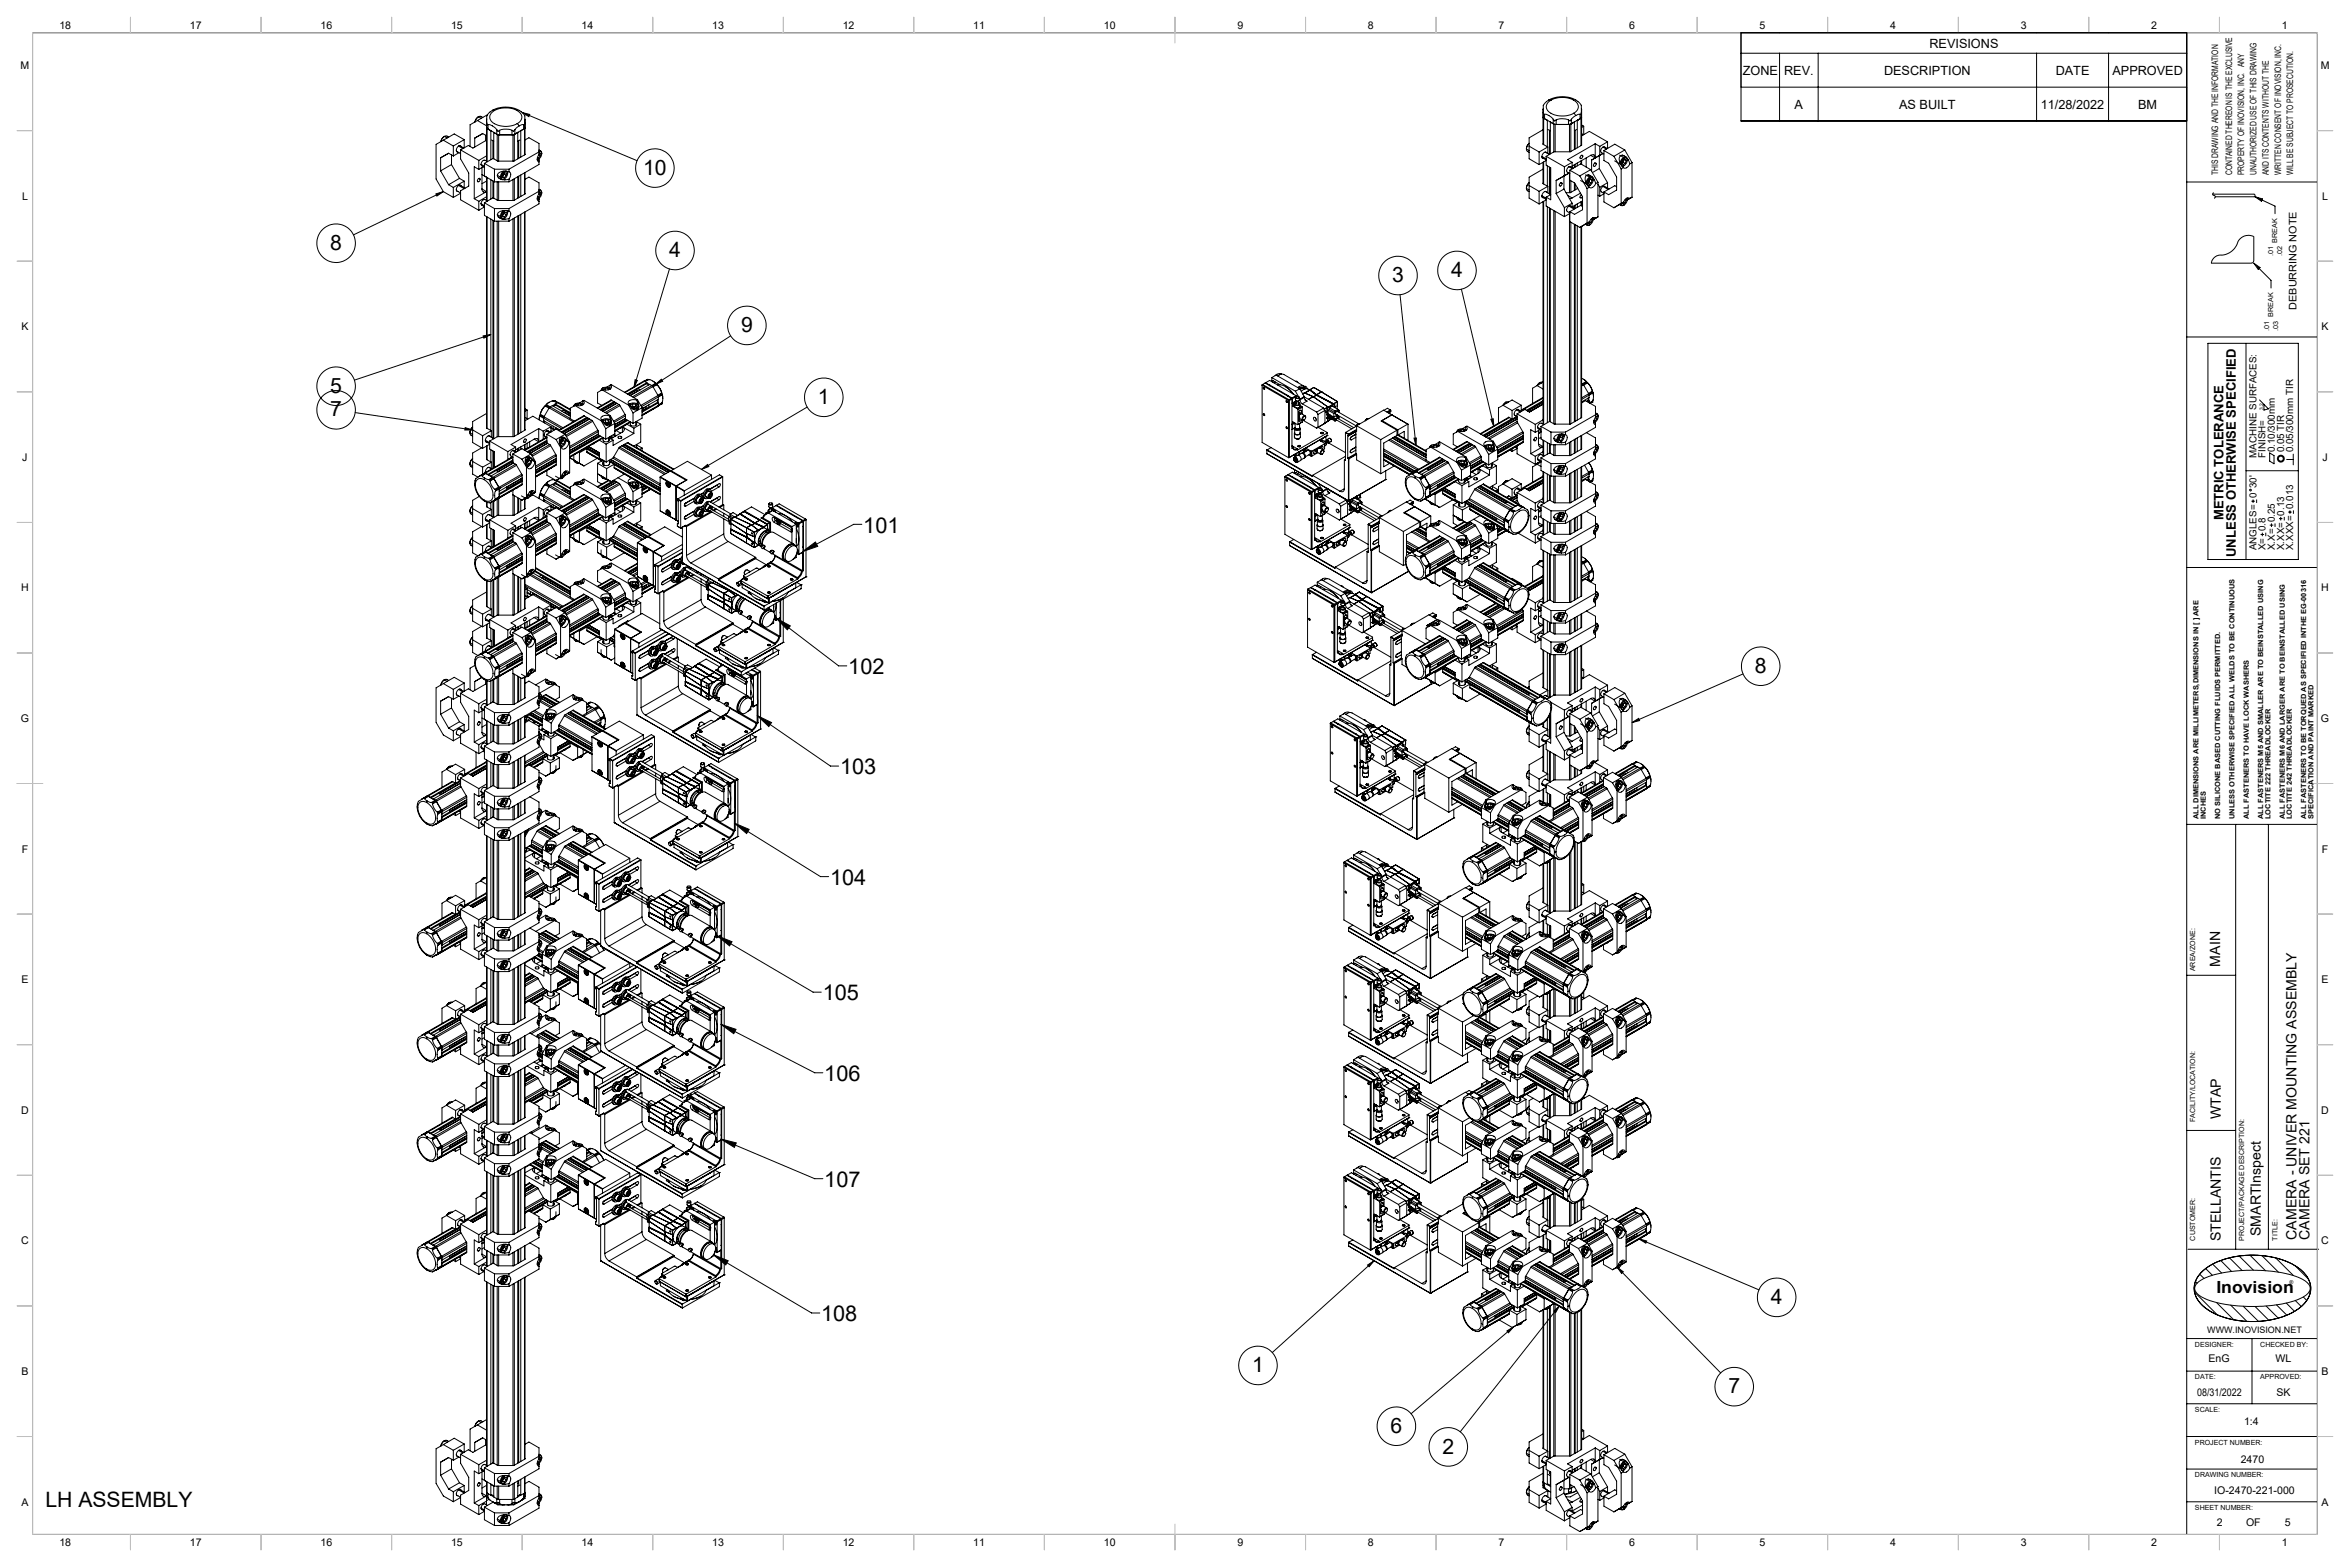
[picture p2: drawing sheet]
<svg xmlns="http://www.w3.org/2000/svg" width="914mm" height="610mm" viewBox="0 0 914 610" stroke-linecap="round" stroke-linejoin="round" font-family="sans-serif">
<defs><g id="words">
<g font-size="8.5">
<text x="335.9" y="207.2">101</text>
<text x="330.1" y="262.2">102</text>
<text x="326.9" y="301.2">103</text>
<text x="323" y="344.2">104</text>
<text x="320.1" y="389.2">105</text>
<text x="320.7" y="420.5">106</text>
<text x="320.7" y="461.7">107</text>
<text x="319.5" y="514">108</text>
</g>
<g font-size="8.2">
<text x="250.2" y="68">10</text>
<text x="128.5" y="97.2">8</text>
<text x="260.4" y="100">4</text>
<text x="564.6" y="107.8">4</text>
<text x="541.7" y="109.8">3</text>
<text x="288.3" y="129.2">9</text>
<text x="128.5" y="152.8">5</text>
<text x="128.5" y="162">7</text>
<text x="318.3" y="157.1">1</text>
<text x="682.8" y="261.7">8</text>
<text x="689" y="507.3">4</text>
<text x="487.2" y="533.7">1</text>
<text x="672.5" y="542">7</text>
<text x="541.1" y="557.4">6</text>
<text x="561.2" y="565.5">2</text>
<text x="17.7" y="586.4">LH ASSEMBLY</text>
</g>
<text font-size="6.5" x="862.4" y="503">Inovision</text>
<g font-size="5.5">
<text x="863.9" y="376" transform="rotate(-90 863.9 376)">MAIN</text>
<text x="864.2" y="435.5" transform="rotate(-90 864.2 435.5)">WTAP</text>
<text x="864.2" y="482.9" transform="rotate(-90 864.2 482.9)">STELLANTIS</text>
<text x="879.7" y="480.9" transform="rotate(-90 879.7 480.9)">SMARTInspect</text>
<text x="893.5" y="482.3" transform="rotate(-90 893.5 482.3)">CAMERA - UNIVER MOUNTING ASSEMBLY</text>
<text x="898.7" y="482.3" transform="rotate(-90 898.7 482.3)">CAMERA SET 221</text>
</g>
<g font-size="5.1">
<text x="865.2" y="202.4" transform="rotate(-90 865.2 202.4)">METRIC TOLERANCE</text>
<text x="870" y="216.7" transform="rotate(-90 870 216.7)">UNLESS OTHERWISE SPECIFIED</text>
</g>
<g font-size="4.9">
<text x="750.7" y="18.5">REVISIONS</text>
<text x="678.1" y="29.1">ZONE</text>
<text x="694.2" y="29.1">REV.</text>
<text x="733.1" y="29.1">DESCRIPTION</text>
<text x="799.9" y="29.1">DATE</text>
<text x="822" y="29.1">APPROVED</text>
<text x="698.3" y="42.3">A</text>
<text x="739" y="42.3">AS BUILT</text>
<text x="794.1" y="42.3">11/28/2022</text>
<text x="832" y="42.3">BM</text>
</g>
<g font-size="4.1">
<text x="23.1" y="11.2">18</text>
<text x="73.9" y="11.2">17</text>
<text x="124.7" y="11.2">16</text>
<text x="175.5" y="11.2">15</text>
<text x="226.3" y="11.2">14</text>
<text x="277.1" y="11.2">13</text>
<text x="327.9" y="11.2">12</text>
<text x="378.7" y="11.2">11</text>
<text x="429.5" y="11.2">10</text>
<text x="481.5" y="11.2">9</text>
<text x="532.3" y="11.2">8</text>
<text x="583.1" y="11.2">7</text>
<text x="633.9" y="11.2">6</text>
<text x="684.7" y="11.2">5</text>
<text x="735.5" y="11.2">4</text>
<text x="786.3" y="11.2">3</text>
<text x="837.1" y="11.2">2</text>
<text x="887.9" y="11.2">1</text>
<text x="8" y="26.9">M</text>
<text x="903" y="26.9">M</text>
<text x="8.6" y="77.7">L</text>
<text x="903.6" y="77.7">L</text>
<text x="8.3" y="128.5">K</text>
<text x="903.3" y="128.5">K</text>
<text x="8.7" y="179.3">J</text>
<text x="903.7" y="179.3">J</text>
<text x="8.2" y="230.1">H</text>
<text x="903.2" y="230.1">H</text>
<text x="8.1" y="280.9">G</text>
<text x="903.1" y="280.9">G</text>
<text x="8.4" y="331.7">F</text>
<text x="903.4" y="331.7">F</text>
<text x="8.3" y="382.5">E</text>
<text x="903.3" y="382.5">E</text>
<text x="8.2" y="433.3">D</text>
<text x="903.2" y="433.3">D</text>
<text x="8.2" y="484.1">C</text>
<text x="903.2" y="484.1">C</text>
<text x="859.3" y="529.7">EnG</text>
<text x="885.4" y="529.7">WL</text>
<text x="8.3" y="534.9">B</text>
<text x="903.3" y="534.9">B</text>
<text x="855" y="542.9">08/31/2022</text>
<text x="885.8" y="542.9">SK</text>
<text x="873.2" y="554.3">1:4</text>
<text x="871.9" y="569.1">2470</text>
<text x="861.6" y="581.1">IO-2470-221-000</text>
<text x="8.3" y="585.7">A</text>
<text x="903.3" y="585.7">A</text>
<text x="862.6" y="593.5">2</text>
<text x="873.9" y="593.5">OF</text>
<text x="889" y="593.5">5</text>
<text x="23.1" y="601.4">18</text>
<text x="73.9" y="601.4">17</text>
<text x="124.7" y="601.4">16</text>
<text x="175.5" y="601.4">15</text>
<text x="226.3" y="601.4">14</text>
<text x="277.1" y="601.4">13</text>
<text x="327.9" y="601.4">12</text>
<text x="378.7" y="601.4">11</text>
<text x="429.5" y="601.4">10</text>
<text x="481.5" y="601.4">9</text>
<text x="532.3" y="601.4">8</text>
<text x="583.1" y="601.4">7</text>
<text x="633.9" y="601.4">6</text>
<text x="684.7" y="601.4">5</text>
<text x="735.5" y="601.4">4</text>
<text x="786.3" y="601.4">3</text>
<text x="837.1" y="601.4">2</text>
<text x="887.9" y="601.4">1</text>
</g>
<text font-size="4" x="893.5" y="120.5" transform="rotate(-90 893.5 120.5)">DEBURRING NOTE</text>
<g font-size="3.8">
<text x="878" y="178.1" transform="rotate(-90 878 178.1)">MACHINE SURFACES:</text>
<text x="881.6" y="178.1" transform="rotate(-90 881.6 178.1)">FINISH=</text>
<text x="885.2" y="176" transform="rotate(-90 885.2 176)">0.10/300mm</text>
<text x="888.7" y="176" transform="rotate(-90 888.7 176)">0.05 TIR</text>
<text x="892.3" y="176" transform="rotate(-90 892.3 176)">0.05/300mm TIR</text>
<text x="878" y="190" transform="rotate(-90 878 190)">30'</text>
<text x="878" y="214.1" transform="rotate(-90 878 214.1)">ANGLES= 0</text>
<text x="881.6" y="214.1" transform="rotate(-90 881.6 214.1)">X= 0.8</text>
<text x="885.2" y="214.1" transform="rotate(-90 885.2 214.1)">X.X= 0.25</text>
<text x="888.7" y="214.1" transform="rotate(-90 888.7 214.1)">X.XX= 0.13</text>
<text x="892.3" y="214.1" transform="rotate(-90 892.3 214.1)">X.XXX= 0.013</text>
</g>
<g font-size="3.5">
<text x="863.1" y="68.2" transform="rotate(-90 863.1 68.2)">THIS DRAWING AND THE INFORMATION</text>
<text x="868.5" y="68.2" transform="rotate(-90 868.5 68.2)">CONTAINED THEREON IS THE EXCLUSIVE</text>
<text x="873.3" y="68.2" transform="rotate(-90 873.3 68.2)">PROPERTY OF INOVISION, INC. ANY</text>
<text x="878" y="68.2" transform="rotate(-90 878 68.2)">UNAUTHORIZED USE OF THIS DRAWING</text>
<text x="882.8" y="68.2" transform="rotate(-90 882.8 68.2)">AND ITS CONTENTS WITHOUT THE</text>
<text x="887.6" y="68.2" transform="rotate(-90 887.6 68.2)">WRITTEN CONSENT OF INOVISION, INC.</text>
<text x="892.3" y="68.2" transform="rotate(-90 892.3 68.2)">WILL BE SUBJECT TO PROSECUTION.</text>
<text x="858.8" y="518.8">WWW.INOVISION.NET</text>
</g>
<g font-size="2.7">
<text x="886.1" y="94.4" transform="rotate(-90 886.1 94.4)">BREAK</text>
<text x="884.5" y="99.8" transform="rotate(-90 884.5 99.8)">.01</text>
<text x="888.1" y="99.8" transform="rotate(-90 888.1 99.8)">.02</text>
<text x="884.5" y="123.3" transform="rotate(-90 884.5 123.3)">BREAK</text>
<text x="882.9" y="128.7" transform="rotate(-90 882.9 128.7)">.01</text>
<text x="886.5" y="128.7" transform="rotate(-90 886.5 128.7)">.03</text>
<text x="855.5" y="318.6" transform="rotate(-90 855.5 318.6)">ALL DIMENSIONS ARE MILLIMETERS,DIMENSIONS IN [ ] ARE</text>
<text x="858.3" y="318.6" transform="rotate(-90 858.3 318.6)">INCHES</text>
<text x="863.9" y="318.6" transform="rotate(-90 863.9 318.6)">NO SILICONE BASED CUTTING FLUIDS PERMITTED.</text>
<text x="869.5" y="318.6" transform="rotate(-90 869.5 318.6)">UNLESS OTHERWISE SPECIFIED ALL WELDS TO BE CONTINUOUS</text>
<text x="875" y="318.6" transform="rotate(-90 875 318.6)">ALL FASTENERS TO HAVE LOCK WASHERS</text>
<text x="880.6" y="318.6" transform="rotate(-90 880.6 318.6)">ALL FASTENERS M5 AND SMALLER ARE TO BEINSTALLED USING</text>
<text x="883.4" y="318.6" transform="rotate(-90 883.4 318.6)">LOCTITE 222 THREADLOCKER</text>
<text x="889" y="318.6" transform="rotate(-90 889 318.6)">ALL FASTENERS M6 AND LARGER ARE TO BEINSTALLED USING</text>
<text x="891.8" y="318.6" transform="rotate(-90 891.8 318.6)">LOCTITE 242 THREADLOCKER</text>
<text x="897.4" y="318.6" transform="rotate(-90 897.4 318.6)">ALL FASTENERS TO BE TORQUED AS SPECIFIED INTHE EG-00316</text>
<text x="900.2" y="318.6" transform="rotate(-90 900.2 318.6)">SPECIFICATION AND PAINT MARKED</text>
<text x="854.1" y="377.8" transform="rotate(-90 854.1 377.8)">AREA/ZONE:</text>
<text x="854.1" y="436.6" transform="rotate(-90 854.1 436.6)">FACILITY/LOCATION:</text>
<text x="854.1" y="482.6" transform="rotate(-90 854.1 482.6)">CUSTOMER:</text>
<text x="873.2" y="482.6" transform="rotate(-90 873.2 482.6)">PROJECT/PACKAGE DESCRIPTION:</text>
<text x="886.2" y="482.6" transform="rotate(-90 886.2 482.6)">TITLE:</text>
<text x="854.1" y="523.9">DESIGNER:</text>
<text x="879.5" y="523.9">CHECKED BY:</text>
<text x="854.1" y="536.6">DATE:</text>
<text x="879.5" y="536.6">APPROVED:</text>
<text x="854.1" y="549.3">SCALE:</text>
<text x="854.1" y="562">PROJECT NUMBER:</text>
<text x="854.1" y="574.7">DRAWING NUMBER:</text>
<text x="854.1" y="587.4">SHEET NUMBER:</text>
</g>
<text font-size="2.1" x="890.8" y="499.7">®</text>
<text font-size="1.9" x="880.6" y="159.4" transform="rotate(-90 880.6 159.4)">3.2</text>
</g></defs>
<g fill="none" stroke="#000" stroke-width=".39">
<path d="M12.7 12.7h889v584.2h-889zM677.4 12.7v34.4h173.5M850.9 12.7v584.2M602.7 38.9a3.4 3.4 0 0 0-2.2 4.3v.6M602.7 38.9a10.4 10.4 0 0 1 12.3 1.6l.3 .5v2.8M602.7 38.9l.8 .1M603.5 39a2.67 2.67 0 0 0-1.8 2.5 2.67 2.67 0 0 0 1.8 2.6 9.7 9.7 0 0 0 8.8 0M603.5 39a8.9 8.9 0 0 1 10.1 1 2.63 2.63 0 0 1-1.3 4.1M677.4 20.7h173.5M677.4 33.9h173.5M692.4 20.7v26.4M707.5 20.7v26.4"/>
<path d="M792.4 20.7v26.4M820.5 20.7v26.4M172.5 54.5l3.9 2.3M172.9 53.1l-.7 .7-.6 1.3M172.9 53.1l.8-.2 .9 .4M172.9 53.1l-1 1-.4 1M172.9 53.1l1.1 .6M176.4 56.8v3.9M177.6 58.8l1.6 1M178.4 56.8l1.7 1M178.6 59.4l-2.2 1.3M178.9 56.7l1.6 .9"/>
<path d="M179.2 58.3v3.5l3.2 5.5v5.1l-3.2 1.8v3.5l7.1 4.1M179.2 58.3l7.1 4.1M179.4 57a1 1 0 0 0-1.1-.2 1 1 0 0 0-.6 .9 .83 .83 0 0 0-.2 .9 .83 .83 0 0 0 .7 .6M180.6 54.3l-3.9-2.2-7 4.1v13.4l2.8 4.9M180.6 54.3l-4.2 2.5M180.6 54.3v3.2M185.6 45.9l.6-.5-.8 .7-.6 1.3zM185.8 46.9l-2.9 1.6v8.5M185.8 46.9l3.5 2M186.2 45.4l.8-.2 .9 .5M186.2 45.4l1.1 .6M188.9 52.6v2.2"/>
<path d="M189.3 49.8l.2 .3M189.3 52.8l-1.5-.8-3.1 1.7v3.5M189.3 54.5l-5.3 3.1-1.8-1-3 1.7M189.4 46.4l-.1 16.3M189.4 45.1v2.7M189.4 47.8v1.8l.5 .6M189.4 47.8l.1 .8 .4-.1M189.4 45h.1M189.5 50.1l1.5 .7v11.3M189.5 50.1v12.7M189.7 44.6l-3.9 2.3M189.9 48.5a4.7 4.7 0 0 1 3.4 1.9"/>
<path d="M189.9 48.5v1.7M189.9 50.2l3.4 1.9M191.3 54.5l.8 .4M191.6 42.9l-1.4 1.1-.8 1M191.6 42.9a10.5 10.5 0 0 1 12.3 1.7l.3 .4M191.6 42.9l.8 .1M191.8 54.7v7M192.1 51.5l1.4 .9M192.1 51.5h.1M192.1 51.5v10.3M192.4 43a2.81 2.81 0 0 0-1.8 2.9 2.81 2.81 0 0 0 2.4 2.5 9.7 9.7 0 0 0 8.2-.3M192.4 43a9 9 0 0 1 10.1 1.1 2.63 2.63 0 0 1-1.3 4"/>
<path d="M193.3 52.1l1.1 .3M193.3 50.4l.5 .7 .6-.4M193.3 50.4v1.7M193.5 52.4l.5 .1M193.5 52.4v10.2M194 52.5h5.6M194 52.5v10.2M194.4 50.7l2.4-.5 2.4 .5M194.4 52.4h4.8M194.4 50.7v1.7M199.2 50.7v1.7M199.6 52.5v10.2"/>
<path d="M200.1 52.4l-.5 .1M200.1 52.4v10.2M200.3 52.1l-1.1 .3M200.3 50.4l-.5 .7-.6-.4M200.3 50.4v1.7M201.2 48.1l.8 .9M201.5 51.5h.1M201.5 51.5l-1.4 .9M201.5 51.5v10.3M201.8 54.7v6.9M202 49l-1.7 1.4M202.3 54.5l-.8 .4"/>
<path d="M202.6 50.8v.1M202.6 50.9v10.2M203.2 43.8l2.9 .7-.3 .9zM203.2 43.8l44.7 18.7M203.7 48.5l-1.7 .5M203.7 48.5v1.7M203.7 50.2l-3.4 1.9M204.1 50.1l-1.5 .8M204.1 50.1v10.2M204.2 45h.1M204.2 46.4l.1 13.7-4.4 2.6h-6.2l-1.8-1.1M204.2 45.1v2.7"/>
<path d="M204.2 47.8v1.9l-.5 .5M204.2 47.8l-.1 .8-.4-.1M204.3 49.8l-.2 .3M204.3 54.4l1.5-.8 3.9 2.2v4.3a1.74 1.74 0 0 0 0 2.9M209.7 58.6a.9 .9 0 0 1 1.1 1.2M209.7 58.3l.7 .4M209.7 59.6h.6v1M210.8 59.8a.7 .7 0 0 0-.3-.8 .7 .7 0 0 0-.8 0l-11.7 6.8M210.8 59.8a2.65 2.65 0 0 1-1.2 2.1M593.9 58l.3 .8 .8 .5M593.9 58l1.1 .6M594.7 56l.3-.2-.8 1.1-.3 1.1 .2-1.1z"/>
<path d="M595 56.9l3.9 2.2M598.9 59.1v4.9M600.4 45.7l.2 .3M600.4 50.5l-5.4 3.1v8.2l3.9 2.2M600.5 42.3l-.1 13.8 1.9 1.1M600.5 43.8v1.7l.5 .6M600.5 43.8l.1 .8 .4-.2M600.6 46l1.5 .8M600.6 46v10.3M601 44.4a4.8 4.8 0 0 1 3.4 2M601 44.4v1.7M601 46.1l3.4 2"/>
<path d="M601.8 59.5a1.02 1.02 0 0 0-1.1-.2 1.02 1.02 0 0 0-.6 .9 .85 .85 0 0 0 .5 1.4M602.1 46.8h.1M602.1 46.8v10.3M602.3 57.2v2.5M602.3 57.2l-3.4 1.9M602.4 50.4l.8 .5M602.9 50.7v9.4l-1.6-.9M604.4 46.4v1.7M604.4 46.4l.5 .7 .6-.4M604.6 48.3l.5 .1M604.6 48.3l-1.4-.8v12.4M604.6 48.3v10.8"/>
<path d="M605.1 48.4h5.6M605.1 48.4v10.7M605.5 46.7a6.1 6.1 0 0 1 4.8 0M605.5 46.7v1.7l-1.1-.3M610.3 46.7v1.7l1.1-.3M610.7 48.4v10.7M611.2 48.3l-.5 .1M611.2 48.3v10.6M611.4 46.4l-.5 .7-.6-.4M611.4 46.4v1.7M612.3 44.1l.8 .8M612.6 47.4v.1"/>
<path d="M612.6 47.5l-1.4 .8M612.6 47.5v10.6M612.9 50.7v7.3M613.1 44.9l-1.7 1.5M613.4 50.4l-.8 .5M613.7 46.8h.1M613.7 46.8v10.7M614.8 44.4l-1.7 .5M614.8 44.4v1.7M614.8 46.1l-3.4 2M615.2 46l-1.5 .8M615.2 46v10.7"/>
<path d="M615.3 42.3l.1 14.2-4.4 2.6h-6.3l-3.1 1.7M615.3 43.8v1.7l-.5 .6M615.3 43.8l-.1 .8-.4-.2M615.4 45.7l-.2 .3M615.4 52l.7 .4M615.4 48.6l.8 .5M615.4 52.8l3-1.7 7.1 4.1M616.2 49.1v3.3M616.2 49.1l-.8 .5M620.7 55.9v5.6M620.7 55.9l1.8 1M620.7 55.9l-10.7 6.2 1.7 1"/>
<path d="M622.5 56.9v3.5M623.7 57.2l.5-.1 1.2 .7M623.7 57.2l-.6 .7a1.04 1.04 0 0 0 0 1.4l1 .6M623.7 57.2l1.4 .8M624.1 58.6v3.8l1.8 1.1 3.1 5.4v5l-3.1 1.8-1.8-1M624.1 58.6l3.9 2.2M625.5 55.2v2.5M625.5 55.2l-3 1.7M632.2 58.3l-4.2 2.5M632.2 58.3l2.8 5M632.2 58.3l-3.9-2.2-4.2 2.5M169.6 75.4l2.9-.9-2.5 1.8z"/>
<path d="M171.5 66.5l3.1 5.4M172.5 74.5l-35 16.9M172.5 74.5l3.9 2.3M174.6 71.9l1.8 1M175.7 64l-4.2 2.5M175.7 60.3v3.7M175.7 64l3.1 5.4M176.4 60.7l-1.8-1.1-3.1 1.8v5.1M176.4 72.9v3.9M177.6 74.2l1.6 .9M178.4 72.1l2.2 1.3M178.8 69.4l-4.2 2.5"/>
<path d="M178.8 69.4l1.8 1.1M178.9 72l2.1 1.2M179.2 75.2l-2.8 1.6M179.4 72.3a1 1 0 0 0-1.1-.2 1 1 0 0 0-.6 1 .83 .83 0 0 0-.2 .8 .83 .83 0 0 0 .7 .6M180.6 70.5v2.5M180.6 70.5l-4.2 2.4M184.5 77.3l1.8 1M186.3 69.4l-.4 .4a.53 .53 0 0 0-.2 .7 .53 .53 0 0 0 .7 .3 .53 .53 0 0 0 .3-.7l.1-.4M186.3 69.4h.4l.1 .3M186.3 62.4v3.5M186.3 78.3v3.5M186.3 65.9l-1.8-1v12.4"/>
<path d="M186.3 69.4l.5 .3M187.2 63.9l.1 .5 1.2 .7M187.2 79.2l.1 .5 1.2 .7M187.2 79.2l1.3 .8M187.2 63.9l1.3 .8M187.5 73.5a1.09 1.09 0 0 0 .6 1.1 1.09 1.09 0 0 0 1.2-.1M187.5 65.2v8.3M187.5 67.9l4.9 2.8M187.5 73.5l1.8 1M188.1 64.9l-1.8 1M188.5 63.6v4.9M188.5 78.9v4.9l3.9 2.2"/>
<path d="M188.5 78.9l3.9 2.2M188.5 63.6l3.9 2.2M189.3 68.9v9.1M189.3 60.6l-3 1.8M189.3 74.5l-4.8 2.8M189.3 76.6l-3 1.7M189.3 70.4l-1.8 1.1M189.5 69.1v9M189.7 62.9l-1.3-.6-.8 .6-.4 1M189.7 78.2l-1-.6-.6 .1-.7 .7-.2 .8M191 69.9v7.5M191.8 70.4v6.6"/>
<path d="M191.9 76.9l-3.4 2M191.9 61.6l-3.4 2M192.1 70.6v6.5M192.4 65.8v4.9M192.4 70.7h5.6M192.4 65.8h5.6M193.5 70.7v7.2M193.5 68.2l1.2 .7M193.9 69.1l1.2 .7M194 70.7v7.3M194.7 68.9a.9 .9 0 0 0 .5 1 .9 .9 0 0 0 1.1-.3M194.7 68.9h.4"/>
<path d="M195.1 68.9a.76 .76 0 0 0 .3 .8 .76 .76 0 0 0 .9-.1M195.5 69.9l1 .1M195.6 68.7l.7 .4M195.9 66.6l-.8 .9-.4 1.4M196 69.7l.5 .3M196.1 67.5l-.5 .8M196.1 67.5v.2M196.1 67.7l.9 .5M196.1 67.7l-.5 .7M197 68.2v-.9l-.7-.1-.7 .9v.9l.7 .1M197 68.2l-.7 .9M197.4 66.7l.1 .8"/>
<path d="M197.5 67.5a.86 .86 0 0 0-.7-1 .86 .86 0 0 0-1 .6l-.7 1.8M197.5 67.5a2.65 2.65 0 0 1-1.2 2.1M198 69.7l-1.5 .3M198 66.9a3.2 3.2 0 0 0-4.5 1.4l.5 .9 1 .5M198 66.9a1.78 1.78 0 0 1 0 2.8M198 65.8v1.1M198 69.7v1M199.6 69.8v8.2M200.1 69.5v8.4M201.5 68.7v8.4M201.8 68.5v8.4M202.6 68.1v8.3"/>
<path d="M204.1 67.2v8.4M204.3 69.7l1.5-.8 3.9 2.2v4.3a1.74 1.74 0 0 0 0 2.9M204.3 67.1v8.4l-4.4 2.5h-6.2l-1.8-1.1M209.1 76.7l.5 .1M209.1 61.4l.5 .1M209.1 76.6l.5 .2M209.1 61.2l.5 .3M209.3 77.4l.4 .2M209.3 62.1l.4 .2M209.6 77.3l-.5 .1M209.6 77.3l-.5 .2M209.6 61.9l-.5 .2h.3"/>
<path d="M209.6 61.9l-.2 .2M209.6 75.5l.7 .4M209.6 60.2l.7 .4M209.7 77.6v.7M209.7 77.1v.5M209.7 62.3v.7M209.7 61.8v.5M209.7 73.9a.9 .9 0 0 1 1.1 1.2M209.7 74.3a.72 .72 0 0 1 .8 .1 .72 .72 0 0 1 .3 .7M209.7 73.6l.7 .4M209.7 74.9l.6 .1v.9M209.7 63v1l-11.7 6.7"/>
<path d="M209.7 78.3v1l-11.7 6.7M209.7 74.4l-11.7 6.7M210.3 75.9l-.7 .9M210.3 60.6l-.7 .9M210.8 75.1a2.65 2.65 0 0 1-1.2 2.2M593.9 73.3l.3 .8 .8 .5M593.9 73.3l1.1 .6M595 71.1l-.8 1.1-.3 1.1M595 71l-.7 .9-.4 1.4M595 72.2l3.9 2.2M598.9 74.4v4.9M600 76.2l1.6 .9"/>
<path d="M600 60.9l1.6 .9M600 76.6l1.6 .9M600 61.3l1.6 .9M600.4 63.1v8.3l1.9 1.1M600.4 78.5v86.5M600.4 65.8l-5.4 3.1v8.2l3.9 2.2M600.6 63v8.6M600.6 78.3v86.8M601.3 74.5l2.1 1.2-1.8 1M601.6 77.8l-2.7 1.5M601.6 62.4l-2.7 1.6M601.6 60.8v3.5l1.8 1v12.4l-1.8-1"/>
<path d="M601.6 76.7v3.5l7.1 4.1M601.6 60.8l7.1 4.1M601.8 74.8a1.02 1.02 0 0 0-1.1-.2 1.02 1.02 0 0 0-.6 .9 .85 .85 0 0 0 .5 1.4M602.1 64.6v7.8M602.3 72.5l-3.4 1.9M602.3 72.5v2.5M602.9 65v10.4M603.2 65.2v10.4M605.5 75.3l3.2 5.5M607.3 71.1l-.3 .3a.56 .56 0 0 0-.4 .6 .56 .56 0 0 0 .7 .4 .56 .56 0 0 0 .4-.6l.1-.4M607.3 71.1l.4-.1 .1 .4M607.3 71.1l.5 .3"/>
<path d="M608.5 73.6l-3 1.7M608.5 73.6l1.5 2.4M608.7 64.9v3.5M608.7 68.4l-3.2 1.8v5.1M608.7 68.4l1.8-1.1-2 1.2v5.1M610 76l1.7 3.1M610 76l1.7 1M610.5 64.9l.5-.1 1.2 .6M610.5 64.9l-.7 .6-.2 1.1 1.2 1M610.5 64.9l1.3 .8M610.7 67.5v7.5M610.8 66.2v3.9l1.9 1.1 3.1 5.3"/>
<path d="M610.8 66.2l3.9 2.2M611.2 70.3v4.5M611.7 77l-1 .2M611.7 63.1v2.1M611.7 63.1l-3 1.8M611.7 79.1l-3 1.7M612.6 64.1v1.1M612.6 71.1v2.9M612.9 63.9v1.1M612.9 71.6v2.3M612.9 79.8v1.3M613.7 63.4v1.1"/>
<path d="M613.7 73v.4M613.7 79.3v1.3M613.9 73.3l-2.9 1.7h-1.6M614.7 68.4l2.8 4.9M615 75.1l-3.3 1.9M615 70.2l2.4 1.4M615.2 62.6v1.2M615.2 78.5v1.4M615.3 60.4l-.3 .3a.55 .55 0 0 0-.3 .7 .55 .55 0 0 0 .7 .4 .55 .55 0 0 0 .4-.7l.1-.4M615.3 60.4h.4l.2 .3M615.3 75.7l-.3 .3a.55 .55 0 0 0-.1 1 .55 .55 0 0 0 .9-.5M615.3 60.4l.6 .3"/>
<path d="M615.4 62.4v1.6M615.4 78.4v1.7M615.8 78.1l-4.1 2.4v-1.4M615.8 76.5v5.1l-3.1 1.8-1.9-1.1M616.9 68l1.6 .9M617.1 71.4h.1M617.2 61.5v3.5M617.4 71.6l1 1.2M617.5 73.3v13.5M617.9 67.9l1.6 .9M618.2 70.7l-.2 .2M618.2 70.7l.9 .5"/>
<path d="M618.4 70.2l-.4 .6M618.4 72.8l-.9 .5M618.4 70.2l-.2 .5M618.5 70l-.1 .2zM618.5 68.9a3.2 3.2 0 0 0-1.4 2.5M618.5 68.9a.9 .9 0 0 1 1.1 0 .9 .9 0 0 1 .3 1.1M618.5 68.9l.2 .3M618.7 69.2a1.92 1.92 0 0 0-.7 3l.7-.1M618.7 72.1l-.8 .3M618.7 69.2a.76 .76 0 0 1 .9-.1 .76 .76 0 0 1 .3 .9M618.8 69.8l.7 .4M618.9 60.4a1.07 1.07 0 0 1 1.3-.1 1.07 1.07 0 0 1 .5 1.2"/>
<path d="M618.9 60.4l-7.2 4.2M618.9 66l-4.2 2.4M618.9 66l2.9 4.9M618.9 66l-3.8-2.3-4.3 2.5M618.9 60.4l1.8 1.1M619.3 62.3v4.3M619.4 68.8a1.5 1.5 0 0 0-2.1-.5 1.5 1.5 0 0 0-.4 2.1l.5 1.2M619.5 70.2l-.4 1M619.5 70.2l-.4-.6-.8 .5-.4 1 .4 .6 .8-.5M619.8 69.2l.5 .7M619.9 70a2.65 2.65 0 0 1-1.2 2.1M619.9 69.7l.4 .2"/>
<path d="M620.3 69.9l.6 1.5M620.5 63.4a.64 .64 0 0 0-.6 .7 .64 .64 0 0 0 .6 .6l.6-1M620.5 63.4h.4l.2 .3M620.5 63.4l.6 .3M620.7 61.5l-1.4 .8M620.9 71.4a1.77 1.77 0 0 1-2.5 1.4M621.8 70.9l-.9 .5M621.8 70.9v13.5M621.8 71.6l.7 1.2M621.8 75.9l.7 .4M622.3 60.5v5.1M622.3 60.5l-3 1.8"/>
<path d="M622.3 65.6l-2.7 1.5M622.3 65.6l3.2 5.5M622.5 72.8v3.5M622.5 60.4l-1.8 1.1M622.5 60.4l1.2-.7-1.4 .8M623.7 72.5h.6l1.8 1M623.7 72.5l-.6 .7a1.04 1.04 0 0 0 0 1.4l1 .6M623.7 72.5l2.1 1.2M624.1 74.7v3.9l3.9 2.2M624.1 75.4l-1.6 .9M625.5 71.1v2M625.5 71.1l-3 1.7"/>
<path d="M628 60.8l2.8 4.9M628.3 62.6l2.4 1.4M629 72.6l-.7-.4-4.2 2.5M630.1 79.6l.6-.3zM630.2 60.4l1.6 .9M630.4 79.4a.89 .89 0 0 0 1.6 .3M630.7 64l1 1.2M630.7 79.2a.73 .73 0 0 0 .5 .7 .73 .73 0 0 0 .8-.2M630.8 79.9l-.7-.3-2.1 1.2M630.8 65.7v13.5M630.8 79.2l-2.8 1.6M631.2 60.3l1.6 .9"/>
<path d="M631.5 63.1l.9 .5M631.7 78.7l-1 .6M631.7 62.5l-.4 .7 .2-.1M631.7 65.2l-.9 .5M631.7 78.7l-.9 .5M631.7 62.5l-.2 .6M631.8 62.3l-.1 .2M631.8 78.5l.6 .4M631.8 61.3a2.96 2.96 0 0 0-1.4 2.5M631.8 61.3a.86 .86 0 0 1 1-.1 .86 .86 0 0 1 .4 .9M631.8 61.3l.2 .3M632 61.6l-.5 .3a1.49 1.49 0 0 0 0 2.7l.5-.2"/>
<path d="M632 64.4l-.8 .3M632 61.6a.76 .76 0 0 1 .8-.1 .76 .76 0 0 1 .4 .8M632.1 62.1l.7 .4M632.4 78.9l-.9 .5-.3-.5M632.4 77.6l.4 .2M632.5 77.5l.3 .3M632.7 61.1a1.5 1.5 0 0 0-2.2-.5 1.5 1.5 0 0 0-.3 2.2l.5 1.2M632.8 62.5l-.4 1.1M632.8 62.5l-.4-.6-.9 .5-.3 1.1 .3 .6 .9-.5M632.8 77.8l-.4 1.1M633.1 61.5l.5 .7M633.1 77.1l.1 .5"/>
<path d="M633.2 77v.6M633.2 62.3a2.65 2.65 0 0 1-1.2 2.1M633.2 77.6a2.65 2.65 0 0 1-1.2 2.1M633.2 62.1v.2M633.2 77.3l.4 .2M633.2 62l.4 .2M633.6 62.2l.6 1.5M634.2 63.7a1.77 1.77 0 0 1-2.5 1.5M634.2 77.2a1.77 1.77 0 0 0-2.5 1.5M634.2 77.2l-.6 .3M635 76.7l-1.8 1.1 .4-.3M635 63.3l-.8 .4"/>
<path d="M635 63.3v13.4M635 76.7l-.8 .5M850.9 70.8h50.8M861 75.5h16.1l.4 .5-.4 .6h-15.1M861.5 75a.63 .63 0 0 0-.5 .8 .63 .63 0 0 0 .9 .4l.1 .5-.5 .4M877.5 76.6l2.9 .8-.5 .9zM877.5 76.6l7.7 3.6v2.9M188.5 80.5l-2.2 1.3M189.3 84.2v82.3l1.9 1.1M189.5 84.4v82.3M191 85.2v82.3M191.8 85.7v84.8"/>
<path d="M192.1 85.9v84.8l-1.9-1.2M192.4 81.1v4.9M192.4 81.1h5.6M192.4 86h5.6M193.5 86v83.9M193.5 83.5l1.2 .7M193.9 84.4l1.2 .7M194 86v83.9M194.7 84.2a.9 .9 0 0 0 .5 1 .9 .9 0 0 0 1.1-.3M194.7 84.2h.4M195.1 84.2a.76 .76 0 0 0 .3 .8 .76 .76 0 0 0 .9-.1M195.5 85.2l1 .1"/>
<path d="M195.6 84l.7 .4M195.9 81.9l-.8 .9-.4 1.4M196 85.1l.5 .2M196.1 82.8l-.5 .8zM196.1 83l.9 .5M197 83.5v-.9l-.7-.1-.7 .9v.9l.7 .1M197 83.5l-.7 .9M197.4 82l.1 .8M197.5 82.8a.86 .86 0 0 0-.7-1 .86 .86 0 0 0-1 .6l-.7 1.8M197.5 82.8a2.65 2.65 0 0 1-1.2 2.1M198 85l-1.5 .3M198 82.2a3.2 3.2 0 0 0-4.5 1.4l.5 .9 1 .6"/>
<path d="M198 82.2a1.78 1.78 0 0 1 0 2.8M198 81.1v1.1M198 85v1M199.6 85.1v84.8M200.1 84.8v84.9M201.5 84v84.9M201.8 83.9v84.9M202.6 83.4v84.9M204.1 82.5v85M204.3 82.4v84.9l-4.4 2.6h-6.3l-3.1 1.7M602.1 80.5v83.9M602.9 80.9v83.1"/>
<path d="M603.2 81.1v83M604.6 81.9v83M605.1 82.2v82.8M608.7 80.8v3.5M610.5 80.2l.6-.1 1.8 1M610.5 80.2l-.7 .7-.2 1 1.2 1M610.5 80.2l2 1.2M610.7 83.1v81.9M610.8 82.3v3.9l3.9 2.3M610.8 83l-2.1 1.3M611.2 86.5v78.4M612.6 80v1"/>
<path d="M612.6 87.2v76.9M612.9 87.4v76.5M613.7 87.9v75.5M615.2 88.2v74.4M615.4 88.1v74.4l-4.4 2.5h-6.2l-1.8-1.1-3.4 2M615.8 80.3l-.7-.4-4.3 2.4M616.8 87.2l.6-.3zM617.1 87.1a.9 .9 0 0 0 1.6 .3M617.5 86.9a.73 .73 0 0 0 .4 .6 .73 .73 0 0 0 .8-.1M617.5 87.6l-.6-.4-2.2 1.3M617.5 86.8l-2.8 1.7M618.4 86.3l-1 .6"/>
<path d="M618.4 86.3l-.9 .5M618.5 86.2l.6 .3M619.1 86.5l-.8 .5-.3-.4M619.1 85.3l.4 .2M619.3 85.1l.2 .4M619.5 85.5l-.4 1M619.8 84.7l.1 .6M619.9 84.7v.4M619.9 85.3a2.65 2.65 0 0 1-1.2 2.1M619.9 85.1v.2M619.9 85l.4 .2M620.3 85.2l-.4 .3"/>
<path d="M620.9 84.9a1.77 1.77 0 0 0-2.5 1.4M620.9 84.9l-.6 .3M621.8 84.4l-.9 .5M621.8 84.4l-1.9 1M260.5 104.6l-13.8 46.1M544.8 114.7l6.2 58.7M568.6 112.5l12.7 53.4M861.6 100.2l1.1-.7a10.8 10.8 0 0 0 5.5-1.6l2-2.4a4.8 4.8 0 0 1 6.8-3.5v9.4l-.5 .8-16 .2 .2-1.1zM877 102.4l2.4 1.7-.7 .7zM879.1 104.5l4.6 4.6v2.9M188 130.7l3-.6-2.7 1.5zM191 130.1l-53.1 17.8"/>
<path d="M284.3 130.7l-29.2 18.8M850.9 131.1h50.8M859.1 133.6h35.2v84.1h-35.2zM873.9 133.6v84.1M204.3 159l.8 .5M205.1 159.5v3.4M205.1 159.5l-.8 .5M212.2 158l-1.3 1.4-.6 1.8M212.2 158l1.4 .8M212.7 157.4v.4M212.7 157.8h.1M212.7 157.8l-.5 .2"/>
<path d="M212.7 157.8l1.1 .7M212.7 157.4l1.4 .9M213.3 156.7l-.3 .3a8.9 8.9 0 0 0-3.2 5.8M213.7 158.7l-2 3.4M213.7 158.7l9.4 5.4M214.1 158.3l-.4 .4M214.1 158.3l.8-.5 7 4.1M214.1 158.3l7.8 4.5M215.3 155.9l.5 .1M215.3 155.9l-1.6 .6-1 .9M215.3 155.9l1.4 .8M215.8 155.9l-1 .1"/>
<path d="M215.8 155.9v.1M215.8 156h.1M215.8 155.9l1.2 .7M215.8 156l1.1 .6M216 157.2v.3l5.9 3.4M216 157.2l5.9 3.3M216 157.2l-1.1 .6M216.1 157.6l-.8 .4M216.9 156.6h.4l4.6 2.6M216.9 156.6l-.9 .6M216.9 156.6l5 2.9M219.5 159.5l-.9 .4"/>
<path d="M219.9 160l2 1.1M223.3 158h.1M223.7 157.8l-1.8 1v4.1M223.7 157.8l10.2 5.9M224 157.1l-.7 .9M224 157.1l-.5 .8M224 157.1l.9-.3 1.6 .3M225 157.1v.7M225 157.1l-.8 .6M225 157.1l1.1 .2M226.1 157.3v.5M226.1 157.3l.2 .4"/>
<path d="M226.5 157.1l.4 .3zM226.7 156l-1.3 .8M226.7 156v1.2M226.9 155.9a1.03 1.03 0 0 1 .3 1.2 1.03 1.03 0 0 1-1.1 .7h-2.4M226.9 155.9l-.2 .1M226.9 155.9l.3-.1 10.3 5.8M234.3 151.7l-1.8 1v4.1l1.6 .9M234.3 151.7l10.2 5.9M234.6 150.9l-.7 1M234.6 150.9l-.5 .8M234.6 150.9l.6-.2a2.41 2.41 0 0 1 2.3 .6l-.4-.3M235.6 151v.7"/>
<path d="M235.6 151l-.8 .6M235.6 151l1.1 .2M236.7 151.2v.5M236.7 151.2l.2 .4M237.3 149.9l-1.3 .8M237.3 149.9v1.2M237.5 149.8a1.03 1.03 0 0 1 .4 1.2 1.03 1.03 0 0 1-1.2 .6l-2.4 .1M237.5 149.8l-.2 .1M237.5 149.8l.3-.2 10.3 5.9M237.8 155.6l3.3 1.9 2.3 4v1.6l2.9 1.6M237.8 155.6l-.2 .1M237.8 155.6l-5.4 3.1"/>
<path d="M238 155.8l-5.4 3.1M238.9 156.2l-5.4 3.1M239.2 156.4l-5.4 3.1M239.4 156.6l-5.4 3.1M240 156.8l-5.4 3.2M240 156.9l-5.4 3.1M240.8 157.4l-5.4 3.1M241.2 157.8l-5.2 3M244.5 157.6l1.8 3M244.8 157.4l-.3 .2M245.3 157.1l-.5 .3M245.3 157.1l-.4 .3"/>
<path d="M245.3 157.1l.8-.3 1.6 .3M246.2 157.1v1.1M246.2 157.1l-.8 .5 .3 .7 1.1 .1 .8-.5-.3-.6M246.2 157.1l1.1 .2M246.2 158.2l-.2 .1M246.2 158.2h.5M246.7 158.2l-.7 .1M246.7 158.2l.3 .1zM247.1 147.7l.9 .3-1.3 2.7zM247.3 157.3v.8M247.7 158.5l-2 .2M247.7 157.1a.76 .76 0 0 1 .5 .7 .76 .76 0 0 1-.5 .7"/>
<path d="M247.7 157.1a.9 .9 0 0 1 .8 .8 .9 .9 0 0 1-.6 .9M247.7 158.5l.2 .3M247.8 155.7l.2 .3M247.8 155.7a2.34 2.34 0 0 0-3.4 1.1l.4 .6M247.8 151.7l-3.2 1.8M247.9 158.8l-1.7 .3M247.9 158.8v.6M248 156l.5 1.4a1.49 1.49 0 0 1-.5 2 1.49 1.49 0 0 1-2.1-.5l-1.1-1.5M248 152l.2 .2M248 156v1.2M248.1 155.5l-.3 .2M248.1 155.5l1.7 3.1"/>
<path d="M248.1 152.2l-3 1.6M248.2 151.2l.9 .5M248.5 158v.7M248.6 158.2h-.1M249.8 158.6l-3.5 2M249.8 158.6v4.1l-3.5 2M250.8 148.3h-.4l-7.4 4.3M250.8 148.3l.9 .6M250.8 148.3l-7.6 4.4M251.6 158v.3M251.6 158.1l-1.8 1M251.6 149.3l.8 .5"/>
<path d="M251.7 148.9l-7.6 4.3M251.7 148.9v.3l-7.3 4.2M251.7 148.9l1.1 .7M251.8 158.6l-2 1.1M251.9 147.6l1 .1M251.9 147.7h.1M251.9 147.6v.1M251.9 147.6h.1M251.9 147.6l-1.2 .7M251.9 147.7l-1.1 .6M252.4 147.6l1.6 .6 1 1M252.4 147.6l-.5 .1"/>
<path d="M252.4 147.6l-1.4 .8M252.4 157.5v1M254 150.4l-1.2-.9-7.5 4.4M254 150.4l2 3.4M254 150.4l-7.4 4.3M254.4 148.5l.2 .1a8.6 8.6 0 0 1 3.3 5.9M255 149.2l.1 .3M255 149.2l-8.9 5.2M255.1 149.5l2.2-2 .5 .8zM255.1 149.5l.4 .2M255.1 149.5h.1M255.1 149.5l-1.2 .7"/>
<path d="M255.5 149.7l1.3 1.4 .6 1.8M255.5 149.7l-1.4 .8M255.8 155.6v.9M255.9 156.5l-6.1 3.5M255.9 156.5l.3 .2M256 153.8l.2 .6M256 158l-6.2 3.6M256 153.8l-6.7 3.9M256.1 155.4v1.3M256.2 155.4l-6.4 3.6M256.2 156.7l-6.4 3.6M256.2 156.7v1"/>
<path d="M256.2 157.7l-.2 .3M256.2 157.8l1.2-.7zM256.2 157.7l-6.4 3.7M256.2 154.4v1M256.2 154.4l-6.6 3.8M257.3 157.1h.1M257.3 153.4l.3 .2M257.3 153.4h.1M257.3 153.4l-1.1 .7M257.3 157.1l-1.1 .6M257.4 157.1h.1M257.4 152.9l-.1 .5"/>
<path d="M257.4 152.9l-1.4 .8M257.6 156.7l-.3 .4M257.6 153.6l.3 1.4-.3 1.7M257.6 153.6l-1.4 .8M257.6 156.7l-1.4 .8M257.8 156.2l-.4 .9M314.1 158.4l-41.1 24.2M491.3 149.6l-.2 .3 10.3 5.9M491.3 149.6l10.2 5.9M491.3 149.6l-.2 22.5 10.3 5.9M491.7 150.7l.4 .7M492.3 149l-1 .6"/>
<path d="M492.3 149l10.2 5.9M492.4 148.9l-.1 .1M492.4 148.9l8.7 5M492.4 148.9l1.6-.9 10.3 5.9M494.1 149.8v.3M494.1 149.8h-.1M494.9 148l-.2 .4M494.9 146.9v1.6M494.9 146.9l9.1 5.3M494.9 146.9l1.6-1 9.2 5.3M495.1 148.6l.2-.5 2.8 1.6M496.3 148.6l-.6 .3"/>
<path d="M497.1 149.8a6.5 6.5 0 0 1 6.1 3.5l-1.4-1.7-1.7-1.2M497.2 146.3l.9-.6 1.2-.1 8.1 4.6M498.7 145.6a1.99 1.99 0 0 0-2.6 .6M500.4 155.9l.5 .2v.5zM500.6 155.8l.3 .7M501.1 153.9l1.6 .9M501.1 153.9v.2M501.4 155.8h.3M501.4 155.8v22.2M501.5 155.5l-.1 .3M501.5 155.5l.2 .3M501.7 155.8l-.2 22.2"/>
<path d="M502.5 154.9l-1 .6M502.5 154.9l.2 .3-1 .6M502.5 154.9l.2 19.5 .4-.2M502.7 154.8l.2 .3M502.7 156.8l.2 .2M502.9 155.1v2.8M502.9 157h.1M502.9 157.9l2 1.2M503.2 157.1l.1 .3M503.3 157.4h.1M503.4 157h.1M503.4 157l.2 .1"/>
<path d="M503.5 156.9l.2 .2M503.5 157l.1 .1M503.5 156.9l-.1 .1M503.5 156.9l.2 .1M503.6 156.8l-.1 .1M503.6 156.8l.1 .1M503.6 157.1h.1M503.6 156.8h.3M503.6 156.4h.3M503.7 156.7v.1M503.7 156.7l-.1 .1M503.7 157v.1"/>
<path d="M503.7 156.9v.1M503.7 156.8h.2M503.8 157.4l-.9 .5M503.9 156.8l-.2 .1M504 156.8v-.3a.48 .48 0 0 0-.7 .2 .48 .48 0 0 0 .3 .7l.2-.2v.9a1.17 1.17 0 0 0 2 0v-.9M504 156.8v-.3a.6 .6 0 0 0-.7 .2 .6 .6 0 0 0 .1 .8l.4-.2M504 152.2l1.4 2.2a.65 .65 0 0 1-.6 .7 .65 .65 0 0 1-.7-.7l.2-.1M504 154.6v1a.89 .89 0 0 0 1.6 0v-1M504.2 148.4l.4-.1 .4 .5M504.2 156.7l-.1 .1M504.2 154.4a.55 .55 0 0 1 .7-.3 .55 .55 0 0 1 .3 .7h-.8zM504.3 154.3l-1.4 .8"/>
<path d="M504.3 155.9h1.1M504.3 153.9l-1.6 .9M504.3 153.9l.2 .3M504.4 154.3h-.1M504.5 154.2h.1M504.5 156v1.1M504.5 154.2l-.1 .1M504.5 156.6l-.3 .1M504.9 159.1l.1 .3M505 150.8a1.74 1.74 0 0 1 1.7-.8 1.74 1.74 0 0 1 1.4 1.2M505 159.4l-.1 5.8M505.1 156.6a.48 .48 0 0 1 .6 .5 .48 .48 0 0 1-.6 .5l-1.1-.3 .2-.6"/>
<path d="M505.1 156.1v1M505.4 156.7a.5 .5 0 0 1 .4 .6 .5 .5 0 0 1-.5 .4 .79 .79 0 0 1-1 .1 .79 .79 0 0 1-.3-1h.1M505.6 154.8l.2 .5M505.7 151.2l-1.7 1M505.7 151.2l1.8 3.1M505.8 155.6l.3 .8 .6 .7M505.8 155.3v.3M505.8 157.7l.8 .4M505.9 159.6l.5 .3M506.2 150.7l-.8 .3M506.4 159.9v-.2a.69 .69 0 0 0-.8 .1 .69 .69 0 0 0-.2 .7v3.1M506.4 159.9v1"/>
<path d="M506.6 158.1l.1 .3M506.6 158.1l-1.7 1M506.7 157.1l5.6 3.2M506.7 158.4l-1.7 1M506.7 158.4v2.7M507.5 154.6l.4 1M507.5 154.4l7.5 4.3M507.5 154.3l-1.7 1M507.5 154.6l-1.7 1M507.5 154.3v.3M507.6 152.8h.1M507.5 152.9l-.6 .3"/>
<path d="M507.6 151.4l-.7-.3-1 .4M507.6 152.8v.1M507.6 152.8l3.4 1.5M507.6 151a1.64 1.64 0 0 0-2.1 .1M507.6 150.4a.69 .69 0 0 1 1 .8M507.9 155.6l.7 .4M508 151.2a1.49 1.49 0 0 0-2.2 .1M508.3 152.5h.1M508.3 152.5l-.6 .4M508.6 156l-1.9 1.1M509 152.2l-.8 .4M509 152.2h.1"/>
<path d="M509 152.2l-.7 .3M509.7 151.8a2.22 2.22 0 0 0-3.4 .5M509.7 151.8h.1M509.7 151.8l-.7 .4M509.7 151.8l2.5 1.9M509.7 151.7v.1M509.7 151.6h.1M509.7 151.6v.1M509.7 151.7l2.6 2M509.8 151.6l-.1 .1M509.8 151.6l2.5 1.9M511 154.3h.1"/>
<path d="M511 154.3l-1.8 1.1M511 154.3l5.7 4M511.2 150.7h.1M511.2 150.7l-1.5 .9M511.2 150.7l3 1.8M511.2 150.7l3 1.7M512.2 153.7l-1.1 .7 1.1-.7M512.2 153.7h.1M512.2 153.7l6.6 3.5M512.3 153.6h.1M512.3 153.7h-.1M512.3 153.6v.1"/>
<path d="M512.3 153.6l6.5 3.6M512.3 153.5v.1M512.3 153.6l6.6 3.5M514.2 152.4h.1M514.2 152.5l-1.9 1M514.2 152.5h.1M514.2 152.5l6.2 3.7M514.2 152.5l-1.9 1.1M514.2 152.5l6.1 3.7M515 158.7l-2.7 1.6M515 158.7l.5 1M515.5 159.7v5"/>
<path d="M515.5 159.7l-2.7 1.5M516.4 158.8l.1 .1M516.5 158.7v2.8M516.5 158.9v2.4M516.7 158.3v.1M516.7 158.3l-1.5 .9 1.5-.8M516.7 158.3h.1M516.7 158.4h.1M516.8 158.4h-.1M516.8 159.6l2.2 1.3M516.8 159.6v1.4l2.2 1.3M517.3 158.6l2.2 1.3"/>
<path d="M517.3 158.6l1.1-.6 2.2 1.3M517.3 159.3l2.2 1.3M517.3 158.6v.7M517.3 159.3l-.5 .3M518.8 157.2l-2 1.2M518.8 157.1h.1M518.8 157.2h.1M518.8 157.1v.1M518.9 157.1h.1M518.9 157.2h-.1M518.9 157.1v.1M519.1 157.2l.1 .1"/>
<path d="M519.1 157.2h.2M519.1 157.2l-2.6 1.5M519.2 157.1l.1 .1M519.2 157.1l-2.7 1.6M519.2 157.1l-.1 .1M519.2 157.3v1.1M519.2 157.3l-2.7 1.6M519.3 157.2v1.3M519.3 157.2h.1M519.5 158.2h.3l-.3 .3zM519.5 159.9v.7M519.6 158.1l-.2 .3"/>
<path d="M520.3 157.9h.1M520.3 157.9v1.2M520.3 156.2l-1.4 .9M520.3 156.2h.1M520.4 156.2h.1M520.4 157.8h.1M520.4 156.2v1.6M520.4 157.8h-.1M520.6 159.4l.5 .3M520.6 159.3v.6l.5-.2M520.6 159.3l-1.1 .6M521.1 159.7v.8"/>
<path d="M541 159.5l.2 .1M541 159.5l-1.4 .8M541 159.5l-1.1-.7-1.4 .8M541.2 159.6v.5M541.2 159.6l-1.4 .8M584.8 157.7l3.6 2M586 156.5l-1.1 1.1M586 156.5l-1.2 1.1M586 156.5l.4 .2M587 156.4l-1 .1M588.4 159.7v3.4M590.1 159.4l1.4 .9"/>
<path d="M591 159.6a1 1 0 0 0-1.1-.2 1 1 0 0 0-.6 .9 .81 .81 0 0 0-.2 .9 .81 .81 0 0 0 .7 .5M591.9 157.7v2.4l-1.4-.9M591.9 157.7l-3.5-2.1-5.3 3.1v5.9M591.9 157.7l-3.5 2M598.1 150l-1.8 1v6M598.1 150l2.3 1.3M599.2 148.8l-1 1.1M599.2 148.8l-1.1 1.2M599.2 148.8l.5 .3M600.3 148.7l-1.1 .1M600.3 148.7h.1M600.3 154.7l-8.4 4.8"/>
<path d="M600.3 154.7h.1M600.3 154.7l-.1 .1M600.4 157.1l-5.4 3.1M600.4 157.2l-5.3 3.1-1.8-1-3 1.7M600.4 155.9l-6.5 3.7M600.4 156.2l-6.1 3.6M600.4 156.5l-5.9 3.4M600.4 148.7l-2.3 1.3M600.4 154.9l-8.5 4.9M615.4 156.7l1.5-.8 3.9 2.2v4.3a1.78 1.78 0 0 0 0 2.8M615.4 147.2l1.7 1.2M615.4 149.1l.4 .2"/>
<path d="M615.8 149.3l.4 .4M615.8 149.3l-.4 .2M616.2 149.7l2 3.5M616.2 149.7l-.8 .4M616.5 147.8l.2 .1a8.8 8.8 0 0 1 3.3 5.9M617.1 148.4l.1 .4M617.1 148.4l-1.3 .9M617.2 148.8l.5 .2M617.2 148.8h.1M617.2 148.8l-1.2 .7M617.4 156.1l.6-.3 .3 .2-.6 .3M617.7 149l1.2 1.4 .6 1.8"/>
<path d="M617.7 149l-1.5 .8M617.9 154.9v1M618.2 153.2l.1 .5M618.2 153.2l-2.8 1.6M618.3 154.7l-2.9 1.7M618.3 153.7v3M618.3 153.7l-2.9 1.7M619.4 156.4h.1M619.4 152.7l.3 .2M619.4 152.7h.1M619.4 152.7l-1.1 .7M619.5 156.4h.1"/>
<path d="M619.5 156.4l-.8 .5M619.5 152.2l-.1 .5M619.5 152.2l-1.4 .8M619.5 156.4l-.9 .4M619.7 156l-.3 .4M619.7 152.9l.3 1.4-.3 1.7M619.7 152.9l-1.4 .8M619.7 156l-1.3 .7M619.9 155.5l-.4 .9M879.2 155.6l3.4 3.5-1.7 .4v-2.2M138.2 160.5l45.7 6.8M181 166.4l2.9 .9h-3z"/>
<path d="M182.8 168.4l.3 .8 .8 .5M182.8 168.4l1.1 .6M183.6 166.4l.3-.2-.8 1.2-.3 1 .1-.8zM183.6 178.7l.3-.3-.8 1.2-.3 1 .1-.8zM183.9 167.3l3.9 2.2M183.9 179.5l3.9 2.3M187.4 174.2l-3.5 2v8.2l2.1 1.2M187.8 169.5v4.9M188.8 171.2l1.7 1M188.9 171.7l1.6 .9M189.3 173.5v5.3l1.9 1M189.3 160.9l-5.4 3.1v8.2l3.9 2.2"/>
<path d="M189.5 173.4v5.5M190.5 172.8l-2.7 1.6M190.5 171.6v3.1l1.8 1v6.2M190.5 171.6l7.1 4.1M190.7 169.9a1.02 1.02 0 0 0-1.1-.2 1.02 1.02 0 0 0-.6 .9 .81 .81 0 0 0-.2 .9 .81 .81 0 0 0 .7 .5M191 175v4.7M191.2 167.6v2.5M191.2 179.8v2.6M191.2 167.6l-3.4 1.9M191.2 179.8l-3.4 2M191.8 175.4v6.7M192.1 175.6v6.3"/>
<path d="M197.6 178.8l1.8-1-10.8 6.2M197.6 175.7v3.1M197.6 178.8l-.2 .1M199.4 175.3l.4-.1 1.2 .6M199.4 175.3l-.6 .6a1.04 1.04 0 0 0 0 1.5l.8 .4M199.4 175.3l1.2 .7M199.6 176.6v3.4l1.2 .7 2.4 4v3.9l-9 5.1 .1-.3M199.6 178.9l-9.8 5.7M199.6 179.3l-9.6 5.5M199.6 179.6l-6.3 3.6M199.6 176.6l3.5 2M199.6 176.6l3.5-2 3.5 2"/>
<path d="M199.6 177.9l-10.7 6.1M200.6 174v1.6M200.6 174l-3 1.7M201.5 174.5v1M201.8 174.3v1M202.6 173.8v1M203.1 178.6l1.8 3.1M203.7 171.8l.1-.4a.56 .56 0 0 1 .4-.7 .56 .56 0 0 1 .7 .4 .56 .56 0 0 1-.4 .7l-.3 .3M203.7 171.8l.2 .3h.3M203.7 171.8l.5 .3M204.1 173v2M204.3 162.4l1.1 .6"/>
<path d="M204.3 174.7l.2 .1M204.3 172.9v2M204.3 163.7l3-1.8 7.1 4.1M204.9 177.9l.6 .3M205.1 172.4v2M205.2 180l-.3 .1M205.2 180l.9 .5M205.4 179.5l-.4 .6M205.4 179.5l-.2 .5M205.5 179.2l-.1 .3zM205.5 178.2l-1.1 1.2M205.5 178.2a.9 .9 0 0 1 1.1 0 .9 .9 0 0 1 .3 1"/>
<path d="M205.5 178.2l.2 .3M205.7 178.5l-1.2 1.6M205.7 178.5a.75 .75 0 0 1 .8-.1 .75 .75 0 0 1 .4 .8M205.8 179l.7 .5M205.9 177.7l.6 .4M206.1 171.8v2.1M206.3 177.9v.1M206.5 179.5l-.4-.6-.9 .5-.4 1 .4 .6 .9-.5M206.5 179.5l-.4 1M206.6 176.6l-3.5 2M206.6 176.6l1.8 3.1M206.9 179.2l-.4 1.2-.8 1"/>
<path d="M206.9 178.9l1 .6M207.9 170.9a1.07 1.07 0 0 1 1.2-.2 1.07 1.07 0 0 1 .5 1.1M207.9 170.9l-7.3 4.1M207.9 170.9l1.7 .9M207.9 179.5l-.4-.6a1.68 1.68 0 0 0-1.4-1.2 1.68 1.68 0 0 0-1.7 .9v1.3l.8 1.6M207.9 179.5l.2 .3M208.1 179.8a2.28 2.28 0 0 1-2.6 2.4l-.3-.7M208.4 179.7v11.8M208.4 179.7l-.3 .1M209.6 166.7v5.1M209.6 166.7l-10.7 6.2 1.7 1.1M209.6 166.7l1.8 1"/>
<path d="M210.1 161.9l-.3 1.4M210.1 161.9l1.4 .8M210.3 161.2l.1 .5M210.3 161.2l1.4 .8M210.4 161.7h.1M210.4 161.7l-.3 .2M210.4 161.7l1.2 .7M211.4 170.9l1.3-.8-8.7 5M211.4 167.7v3.2M211.4 170.9l-.2 .1M211.5 162.7v1l6.2 3.5M211.5 162.7l7 4"/>
<path d="M211.6 163.7v.7M211.7 162.1l-.2 .6M211.7 162.1l7.3 4.3M211.9 163.9v.6M212.6 167.6l.5-.1 1.1 .6M212.6 167.6l-.6 .7a1.04 1.04 0 0 0 0 1.4l.8 .5M212.6 167.6l1.3 .7M212.8 168.9v3.4l1.3 .8 2.3 4v3.8l-8 4.7 7.9-4.6M212.8 171.3l-7.7 4.4M212.8 171.7l-7.4 4.2M212.8 171.9l-7.2 4.1M212.8 168.9l3.6 2.1"/>
<path d="M212.8 168.9l3.6-2 3.5 2M212.8 170.3l-8.5 4.9M213 172.4l-6.7 4 6.8-3.9M213.9 172.9l-7.1 4.1M214.3 173.4l-7.2 4.1M214.4 166.6l1.2 .7M214.4 166.3l1.5 .8M214.4 167.9l.1 .1M214.4 166v2M214.4 166l-3 1.7M214.4 167.6l.3 .2M215.3 165.8v1"/>
<path d="M215.9 166.9l.2 .1M216.1 166.3v.3M216.1 166.4l1.5 .9M216.3 176.8l-7.9 4.6M216.4 171l1.7 3.1M216.4 178.3l-8 4.7 8-4.6M216.4 179.6l-8 4.7M216.4 179.2l-8 4.7M216.4 179l-8 4.7M216.4 177.3l-8 4.7M218.1 174.1v11.8M218.2 170.2l.5 .3"/>
<path d="M218.4 173.9l-.3 .2M218.4 172.3l.9 .6M218.7 171.8l-.5 .6 .2-.1M218.7 171.8l-.3 .5M218.7 170.5l-1.1 1.3M218.7 170.5a.88 .88 0 0 1 1-.1 .88 .88 0 0 1 .5 .9M218.7 171.6v.2M218.7 170.5l.2 .4M218.8 171.6l-.1 .2M218.9 173.7l-.5 .2M218.9 173.7l-.5 .3M218.9 170.9l-1.1 1.5"/>
<path d="M218.9 170.9a.77 .77 0 0 1 .9-.2 .77 .77 0 0 1 .4 .9M219 171.4l.7 .4M219.1 170.1l.6 .3M219.6 160.4l2.3 1.3M219.6 170.3h-.1M219.7 160.3l-.2 .2M219.7 171.8l-.4-.6-.8 .5-.4 1.1 .4 .5 .8-.4M219.7 171.8l-.4 1.1M219.9 168.9l-3.5 2.1M219.9 168.9l1.8 3.1M220.1 171.3l1.1 .6M220.2 171.6a2.81 2.81 0 0 1-1.3 2.1"/>
<path d="M220.2 171.3v.3M221.2 171.9l-.4-.6a1.68 1.68 0 0 0-1.4-1.2 1.68 1.68 0 0 0-1.7 .8v1.3l.7 1.7M221.2 171.9l.1 .3M221.3 172.2v.3a2.18 2.18 0 0 1-2.6 2.1l-.3-.7M221.7 172v11.9M221.7 172l-.4 .2M221.9 162.9l1.6 .9M221.9 177.7v.5M221.9 178.2l3.6 2M221.9 178.2l1.4 .8M223.3 179l.6 .8M223.3 179l3.9 2.3"/>
<path d="M223.3 177.2v1.8M223.9 179.8l1.4 .4M223.9 179.8l1.5 .4M223.9 179.3v.5M225.1 175.9l.4 .2M225.5 176.1v4.1M227.2 161.7l3.3 1.9 2.3 4.1v1.5l2.9 1.7M227.2 161.7l-.2 .1M227.2 161.7l-9.9 5.7M227.4 161.9l-9.9 5.7M228 174.2l.4 .3M228.1 174.2l5.1 2.9"/>
<path d="M228.3 162.4l-9.9 5.7M228.3 174l4.9 2.8M228.4 174.5v1.5l2.3 1.3M228.4 174.5l-2.9 1.6M228.4 174.7l4.8 2.8M228.4 175.7l6 3.5M228.5 176.1l5.6 3.2-3.6-2.1M228.6 162.6l-9.9 5.7M228.8 162.7l-9.9 5.7M228.8 173.7l4.4 2.5M229 173.7l4.2 2.4v2.1l2.7 1.5M229.3 163l-9.9 5.7"/>
<path d="M229.4 163l-9.9 5.7M230.2 163.5l-10.1 5.8M230.6 163.9l-10.2 5.9M230.7 177.3h.1M230.8 172.6h.1M232.4 178.3l-5.2 3M232.6 167.4l-10.9 6.3M232.8 168.9l-11.1 6.5M232.8 167.9l-11.1 6.4M233.2 169.4l-11.5 6.6M233.2 171.2l-11.5 6.7M233.2 171.2l2.7 1.6"/>
<path d="M233.4 169.5l-11.7 6.7M233.7 169.7l-12 6.9M233.9 163.7l1.8 3.1M234.2 163.5l-.3 .2M234.6 170.2l-12.9 7.4M234.6 170.2v.9l.4 .6 .6 .2 1.1-.2M234.6 163.2l-.4 .3M234.6 163.2a2.56 2.56 0 0 1 2.5 0M234.6 170.4l-1.4 .8M235 179.2v1.7M235.6 163.3v1M235.6 163.3l-.8 .4 .3 .7 1.1 .1 .8-.4-.3-.7"/>
<path d="M235.6 163.3l1.1 .1M235.6 164.3l-.3 .1M235.6 164.3l.5 .1M235.7 166.8v4.1M235.9 172.8v6.9M236.1 164.4h-.7M236.1 164.4h.3M236.7 163.4v.9M236.7 170.2v1.5M237.1 164.6l-1.9 .2M237.1 163.2a.73 .73 0 0 1 .5 .7 .73 .73 0 0 1-.5 .7M237.1 163.2a.9 .9 0 0 1 .8 .8 .9 .9 0 0 1-.6 .9"/>
<path d="M237.1 164.6l.2 .3M237.1 170v1.1l-.4 .6M237.1 179v1.7M237.1 170.4l1.4 .8M237.1 179.5l1.9 1.1M237.1 179.4l19.8 11.3M237.1 179.1l19.8 11.4M237.2 161.8l.1 .3M237.2 161.8a2.32 2.32 0 0 0-3.4 1.1l.4 .6M237.2 170l.9 .5M237.3 164.9l-1.6 .3M237.3 164.9v.7"/>
<path d="M237.3 162.1l.6 1.4a1.49 1.49 0 0 1-.6 2 1.49 1.49 0 0 1-2-.5l-1.1-1.5M237.3 162.1v1.2M237.4 169.9l.9 .5M237.5 161.6l-.3 .2M237.5 161.6l1.7 3.1M237.6 178.8l19.3 11.1M237.6 178.7l19.3 11.1M237.7 169.7l.9 .4M237.9 164.1v.7M237.9 164.3v.1M238.4 178.2l18.5 10.6M238.5 171.2l-2.6 1.6"/>
<path d="M238.6 169.2l.9 .5M238.8 177.8l18.1 10.4M238.8 169l.9 .5M239.2 168.8l-3.5 2.1M239.2 164.7l-3.5 2.1M239.2 164.7v4.6M239.7 167.5l1.8 1M240.8 174.3l17.8 10.3M241.2 173.9l17.9 10.4M241.5 166.4h.1M241.7 169.8a.62 .62 0 0 0-.8-.2 .62 .62 0 0 0-.3 .8h1.1M241.7 169.8l.2 .2-.2 .4"/>
<path d="M241.7 169.8v.6M242 173.4l17.9 10.4M242.1 173.4l17.9 10.3M242.2 166.1a1.08 1.08 0 0 1 .7 1 1.08 1.08 0 0 1-.7 1M242.2 166.1l4.4 2.5M242.2 168.1l-4.6 2.6M242.2 166.1l-.7 .3M242.2 166.1v2M242.6 173.1l17.9 10.3M242.8 173l24.2 13.8M243.1 172.8l24.2 13.9-4.2 2.5M243.2 161.3l-4.5 2.6"/>
<path d="M243.4 162.7l-4.2 2.4M243.4 162.8l-4.2 2.4M243.4 161.8l-4.4 2.5M243.7 165.2l-4.5 2.5 2.5-1.4M243.7 163.2l-4.5 2.6M243.9 165l2.7 1.6M243.9 165l-1.7 1.1M244 163.4l-4.8 2.7M244 172.3l18 10.3M244.2 172.2l-3.3 1.8-2.4 4.2-2.6 1.5M244.2 172.2h.2M244.2 172.2l18 10.3"/>
<path d="M244.3 163.5l-5.1 3M245.1 164l-5.9 3.5M245.3 164.1l.1 1.3 .8 .3 1.2-.2M245.3 164.3l-1.4 .7M246.3 160.6v4.1M246.6 168.6l-8.1 4.7v-2.1M246.6 166.6v2M247.4 164.1v1.4M247.7 163.9v1.3l-.3 .3M247.7 173.9l.2 .3M247.7 172.9v1.3M247.7 164.1l1.6 .9"/>
<path d="M247.7 173.1l2.1 1.2M249.3 165v7l-2.7 1.5M249.3 165l-2.7 1.6M249.8 174.3v1.1M249.8 174.3l-.9 .5M491.6 160.9l.5 .6a.37 .37 0 0 1-.5 0 .37 .37 0 0 1 0-.6zM491.7 160.9l.4 .7M492.9 175.1h.1M492.9 176.5l31.9 18.4M492.9 175.1v1.4M492.9 176.5l.1 .1M493 175l17.6 10.4 .1-.5"/>
<path d="M493 175l17.6 10.2M493 175l-.1 .1M494.6 174.1l-1.7 1M500.4 166.1l.4 .1 .1 .6zM500.6 166.1l.3 .6M501.4 178h.1M502.7 173.7l.4 .3M502.7 173.4l2 1.2M502.7 165l.2 .1zM502.7 167.1l1.2-.7zM503.1 174.2a1.09 1.09 0 0 0 1.8 .7M503.1 174a.97 .97 0 0 0 1.6 .6"/>
<path d="M503.1 174v.2M503.2 164.5l.1 .3M503.2 164.3l.1 .6 .6-.3M503.3 177.1l1 .4M503.3 164.3v.5l.5-.2M503.3 164.8h.1M503.4 178.5a.57 .57 0 0 1 .3-.7 .57 .57 0 0 1 .7 .3 1.02 1.02 0 0 1 .6 .9 1.02 1.02 0 0 1-.6 .9l-.3-.2M503.4 164.4l.1 .1M503.4 164.4l.2 .1M503.4 178.7a.53 .53 0 0 1 .2-.7 .53 .53 0 0 1 .8 .3 .78 .78 0 0 1 .5 .8 .78 .78 0 0 1-.7 .7l-.3-.2M503.4 178.8l.9 .5M503.4 178.8a.52 .52 0 0 1 .7-.2 .52 .52 0 0 1 .2 .7"/>
<path d="M503.4 178.9a.51 .51 0 0 0 .2 .6 .51 .51 0 0 0 .7-.1M503.4 178.9l.9 .5M503.4 178.8v.1M503.4 164.4h.1M503.5 164.5h.1M503.5 178.5a.63 .63 0 0 1 .9 .2 .63 .63 0 0 1-.2 .9M503.6 164.5l.1 .1M503.6 176.9l.7 .1zM503.6 177.8l1.3-.7a1.35 1.35 0 0 1 1.2 2l-1.3 .8M503.7 168.6v1.6l.3 .3M503.7 164.5v.1M503.8 166.9v1.6a1.21 1.21 0 0 0 2.1 0v-1.6"/>
<path d="M503.8 168.3a1.06 1.06 0 0 0 1 .9 1.06 1.06 0 0 0 1.1-.9M503.8 176.7l.8 .5M503.9 166.4a1.05 1.05 0 0 0 .6 1.1 1.05 1.05 0 0 0 1.3-.4l-.1-.7M503.9 166.4a.99 .99 0 0 0 1.8 0M503.9 166.2a.87 .87 0 0 0 .9 .8 .87 .87 0 0 0 .9-.8M503.9 166.4a.97 .97 0 0 0 .9 .6 .97 .97 0 0 0 .9-.6M503.9 164.7v1.7M504 170.5l.7 .2 .9-.2M504.2 179.2l.1 .1M504.3 170.7h.9M504.3 179.3h.1M504.3 179.3v.1"/>
<path d="M504.3 179.2v.1M504.7 174.6l.2 .3M504.9 165.2l-2-1.1v2.9M505 173.6v.1M505.2 177.1l1.2-.7a1.23 1.23 0 0 1 1.1 1.8l-1.3 .7M505.2 173.3l-.2 .2a.43 .43 0 0 0 .5 .4 .43 .43 0 0 0 .4-.5M505.3 170.7h.1M505.4 162.7h.1M505.4 162.7l.2 .3M505.4 162.7v.5M505.4 162.3h.1M505.4 162h.1"/>
<path d="M505.4 161.9h.1M505.4 175.9v1.1M505.4 160.3l.6 .4M505.5 162.7l.1 .3M505.5 175.8h.2M505.6 163.1l-.2 .5M505.6 163l-.2 .4M505.6 161.2l.2 .1M505.7 164.7v1.7M505.7 175.8v1M505.8 161.2l-.4 .3M505.8 173.3l.1 .1"/>
<path d="M506 168.6v1.4a1.35 1.35 0 0 1-2 .5M506 160.7l-.6 .4M506 160.7v.4M506 173.6v.1M506.4 163.2a.56 .56 0 0 1-.4 .6 .56 .56 0 0 1-.6-.2M506.5 176.3a1.08 1.08 0 0 1 1.3 .5 1.08 1.08 0 0 1-.3 1.4M506.7 164.1l-.1 .2M506.7 163.4v.7M506.7 164.1l-1.8 1.1M506.9 163.5l-.2 .1M507 176.2l1.8-1a.99 .99 0 0 1 .9 1.5l-1.8 1M507 163.5l5.3 3"/>
<path d="M507.1 162.3l.5-.3a.75 .75 0 0 1 .3 .9 .75 .75 0 0 1-1 .4zM507.2 175.8l.1 .2M507.2 174.8h.1M507.3 174.8l-1.6 1M507.4 175.6h.1M507.4 175.6l.1 .1M507.5 175.5l.2 .3M507.5 175.6v.1M507.5 175.5l-.1 .1M507.5 175.5l.2 .1M507.5 175.4v.1M507.5 175.3l.2 .1"/>
<path d="M507.5 175.5h.2M507.5 175.3v.1M507.5 175.7l.2 .1M507.5 175.4h.4M507.6 175l-.4 .6 .1 .5M507.6 175l.4 .1-.1 .6 .1-.6-.2-.1-.6 .8M507.7 175.4h.1M507.7 175.5h.1M507.7 175.6v.2M507.7 175.4h.2M507.8 161.7l-1.2-.7a1.13 1.13 0 0 0-1 1.7l1.2 .8M507.9 175h-.3"/>
<path d="M507.9 175h.1M507.9 175.4l-.2 .1M508 162.3a.54 .54 0 0 0-.3-.6 .54 .54 0 0 0-.7 .3 .79 .79 0 0 0-.4 .8 .79 .79 0 0 0 .5 .7l.4-.2M508.2 174.4l1.9 1.1M508.2 174.4l-.9 .4M508.2 174.4v1.1M509.3 177l.8 .4M510.1 175.5h.4M510.1 177.4h.4M510.1 175.5v1.9M510.5 175.5v1.9M511.1 176.1l.5 .3"/>
<path d="M511.2 162.3a.83 .83 0 0 1 .9 .5 .83 .83 0 0 1-.3 1 1.07 1.07 0 0 1-.6-1.5zM511.5 175.3l.6 .4M511.8 162.5l.4 .7M512.1 174.9v.8M512.3 160.3l.5 .9M512.3 175.1l.2 .1M512.4 175.5l-.3 .2M512.4 174.7v.6M512.5 175.9l-.9 .5M512.8 174.5v.1M512.8 176.1l-2.3 1.3M512.8 161.2v5"/>
<path d="M512.8 166.2l-.5 .3M512.9 166.2l3.5 2v1.3M512.9 174.5h.1M513.2 174.3h.1M513.3 174.2h.1M513.6 174.2l.3-.3-.3 .4M513.6 174.3a1.17 1.17 0 0 0-1 1.7l1.3 .7M513.6 174.3l1.3 .7M513.6 174l-.1 .1M513.9 168.5v.1M514 171.6l.1 .1M514 171.6h.1"/>
<path d="M514 171.3h.4M514 171.3l-.2 .2 .6-.2v.5a1.04 1.04 0 0 1 1.1-.1 1.04 1.04 0 0 1 .5 1.1M514 171.3l.4-.1 .1 .6M514.1 168.2l-.2 .2a.42 .42 0 0 0 .5 .4 .42 .42 0 0 0 .3-.6M514.1 171.7h.1M514.1 171.7h.2M514.2 171.7h.1M514.2 170.7l.2 .1M514.3 173.6l-2.7 1.6a.62 .62 0 0 0-.5 .6 .62 .62 0 0 0 .5 .6M514.3 173.6l.5 .2-.3 .9M514.3 173.6l-.6 .6M514.3 171.7l-.1 .1"/>
<path d="M514.3 170.7h.1M514.3 175.5l.4-.3a.68 .68 0 0 1 .2 1 .68 .68 0 0 1-.9 .2zM514.4 170.7v.1M514.4 170.8l-.9 .5 1.9 1.1v2.2l-.6 .3M514.8 168.5v.1M515.1 175.6a.52 .52 0 0 0-.3-.6 .52 .52 0 0 0-.7 .3 .74 .74 0 0 0-.5 .8 .74 .74 0 0 0 .8 .6l.1-.1M515.3 171.6l.7 1.2M515.4 172.6l-4.9 2.9M515.5 164.7l-2.7 1.5M515.5 164.7l-3.2 1.8M515.7 171.9l.8-.5 .3 .3-.8 .7M515.9 171.7h.1"/>
<path d="M515.9 169.8l-1.5 .9M515.9 169.7v2M515.9 171.7l-.2 .1M516 172.8l-.6 .7M516 160.1l.3 .1-.4 .3zM516 160.1l-.1 .3M516.1 171.4v-.2a.65 .65 0 0 1 .9 .2 .65 .65 0 0 1-.1 .9l-.3-.1M516.1 171.6v-.3a.52 .52 0 0 1 .8 .2 .52 .52 0 0 1-.3 .7h-.1M516.3 171l1.2-.5 .6 .9M516.4 161.4h.1M516.3 162.3l-.1 .3M516.3 161.2l.2 .1"/>
<path d="M516.4 162.3l.1 .1-.3 .3zM516.4 168.5l-11.5 6.6v-.2M516.4 169.5l-14.9 8.5M516.4 169.5h.1M516.4 161.4l.1 .1M516.5 161.3l.4-.3-.5 .4M516.6 162.8l.1 .1M516.6 161.8h.1M516.6 161.8v1.1M516.6 161.7h.1M516.7 162.9v.1M516.7 163.9h.1"/>
<path d="M516.7 161.6v1.4M516.7 161.7l-.1 .1M516.7 163.8h.1M516.7 163.8v.1M516.7 163.9l-1.2 .7M516.8 163.7l-.1 .1M516.8 163.7h.1M517 161.9v.4l2.3 1.4M517 172.3l6.5 3.8M517 161.9l2.3 1.4M517 161.1l-.5 .4M517.2 161.8l-.2 .1"/>
<path d="M517.2 161.8l2.3 1.3M517.2 161.6l2.3 1.3M517.2 161.6v.2M517.3 162.6l-.7 .3M517.3 161.3l-.6 .3M517.4 162.6l-.7 .4M517.4 161.3l-.7 .4M517.5 170.5l.6 .9M517.6 161.4l-.4 .2M518.1 171.4l-1.1 .9M518.1 163l-1.3 .7M519 160.9v1.4"/>
<path d="M519.3 163.7l.2 .1M519.3 163.3v.4M519.4 163.7l.1 .1M519.5 160.6l-.5 .3M519.5 162.9v.2M519.5 163.1l-.2 .2M519.9 161.7l.9 .5M520 161.7l1 .6M520.1 163.4l-.6 .4M520.4 161.7v.1M520.4 161.8h.1M520.4 161.8v-.3l-1.4 .8"/>
<path d="M520.4 161.8l-.2 .1M520.8 162.2l.2 .1M520.8 162.2l-1.3 .7M521 162.3l-.2 .6M523.1 178.9v11.2M523.5 168.3l1.2 .7M523.5 178.6l-.4 .3M523.5 177.5l-12.8 7.4M523.6 168.2l-.1 10.9-.4-.2M523.6 168.2l1.2 .7M524.4 178.3l.3 .1M524.7 178.4v16.4"/>
<path d="M524.7 169.5l-.3-.1v8.9M524.7 178.4l.2 .1M524.8 168.9l-.1 .6M524.8 169h-.1M524.8 169h.1M524.9 169v.4M524.9 178.5l-.1 16.4M524.9 169.4l-.2 .1M524.9 169.4l3-1.7-3.2 1.8M525.4 170.8l.5 .3M525.4 175.8l.5 .3M526.8 166.4l-6.5-3.7-.3 .1v.5l6 3.5"/>
<path d="M527.6 173.9l-1.7 1a.62 .62 0 0 0-.6 .6 .62 .62 0 0 0 .6 .6M527.6 168.9l-1.7 1a.62 .62 0 0 0-.6 .6 .62 .62 0 0 0 .6 .6M527.6 175.1l-1.7 1M527.6 176.4l-3.2 1.9M527.6 170.1l-1.7 1M527.6 169l-2 1.1M527.6 174l-2 1.1M527.6 167.9v8.6M527.8 176.6l-3.1 1.8M527.8 176.6l.1 .1M527.9 176.7v2.2l9.3 5.4M527.9 165.6l-.1 2.2"/>
<path d="M527.9 167.3l-3 1.7M527.9 167.1l-3.1 1.8M527.9 165.7l-4.3 2.5M527.9 176.8l-3 1.7M527.9 165.6l9.3 5.4M528.4 165l-.8 .9M528.6 164.9l-8.3-4.8a.71 .71 0 0 0-.6 1l8 4.6M529.1 164.9a1.16 1.16 0 0 0-1.5 1M531.9 162.9l-.7 .8M532.6 162.8l-.6 .1-.8 .8M532.6 162.8v.1M537.2 171v13.3"/>
<path d="M537.7 163.6v.4M537.7 163.6l6.2 3.6M538.4 176.3l12.3 7M538.4 177.6l11.1 6.4M538.4 177.2l11.4 6.6M538.4 177l11.7 6.7M538.4 178.9l10.1 5.8M538.4 174.7l13.6 7.9M538.4 175.3l13.1 7.6M538.4 178.6l10.2 5.9M540.2 160.6l1-.5zM540.4 171.2l15.6 9"/>
<path d="M540.8 160.2v.8M540.9 170.9l14 8M541.5 161.4l-4.1 2.4 6.2 3.6M541.5 161.4h.1M541.6 161.4l-3.9 2.2M541.6 161.4l.1 .1M542.4 170.1l12.5 7.2M542.6 170l12.3 7M542.9 169.8l12 6.9M543.6 169.2l11.3 6.4M543.6 167.4l-6.4 3.6M543.6 167.4v2l-5.2 3v9.2l2.4-1.4"/>
<path d="M543.9 167.2v2.1l2.5-1.5v2.7M544.1 169.2l10.8 6.2M544.8 163.3l3.1 1.8M547.8 165l-9.4-5.4-10.5 6M547.8 165l-3.9 2.2M547.8 165l.1 .1M547.9 165.1v6.2M550.2 170.5l.9-.1-.1 3zM554.9 177.9l-13.1-7.5 13.1 7.6M556.2 174.1v.1M556.6 173.9l-1.7 1v4.1l1.6 1M556.6 173.9l10.3 5.9"/>
<path d="M557 173.2l-.8 1M557 173.2l-.5 .8M557 173.2a2.56 2.56 0 0 1 2.5 0M557.9 173.3v.7M557.9 173.3l1.1 .1M557.9 173.3l-.8 .5M559 173.4v.5M559 173.4l.2 .4M559.5 173.2l.4 .3M559.7 172.2l-1.3 .7M559.7 172.2v1.2M559.9 172a1.03 1.03 0 0 1 .3 1.3 1.03 1.03 0 0 1-1.1 .6h-2.5"/>
<path d="M559.9 172l-.2 .2M559.9 172l.3-.1 10.2 5.9M560.1 177.9l3.3 1.9 2.3 4v1.5l3 1.7M560.1 177.9l-.1 .1M560.1 177.9l-9.4 5.4M560.4 178l-9.3 5.4M561.2 178.5l-9.3 5.4M561.6 178.7l-9.4 5.4M561.8 178.8l-6.4 3.7M562.3 179.1l-6.3 3.7M562.4 179.2l-9.4 5.3M563.2 179.6l-9.3 5.4"/>
<path d="M566.8 168h.1M566.9 179.8l1.8 3.1M567.2 179.7l-.3 .1M567.2 167.8l-1.7 1v4.1l1.6 .9M567.2 167.8l10.3 5.9M567.6 179.3l-.4 .3M567.6 179.3l-.4 .4M567.6 179.3l.9-.3 1.6 .3M567.6 167.1l-.8 .9M567.6 167.1l-.5 .8M567.6 167.1l.9-.3 1.6 .3M568.5 167.1v.8"/>
<path d="M568.5 179.4v1M568.5 179.4l-.8 .5 .3 .6 1.1 .2 .8-.5-.2-.6M568.5 179.4l1.2 .2M568.5 167.1l1.2 .2M568.5 167.1l-.7 .6M569.7 167.3v.5M569.7 179.6v.8M569.7 167.3l.1 .4M570.1 179.3a.78 .78 0 0 1 .5 .7 .78 .78 0 0 1-.5 .8M570.1 179.3a.91 .91 0 0 1 .7 .8 .91 .91 0 0 1-.5 .9M570.1 167.1l.4 .3M570.1 178l.2 .3"/>
<path d="M570.1 178a2.32 2.32 0 0 0-3.3 1.1l.4 .6M570.3 178.3l.6 1.8a1.32 1.32 0 0 1-.6 1.6 1.32 1.32 0 0 1-1.6-.3l-1.5-1.7M570.3 166l-1.3 .8M570.3 166v1.2M570.3 178.3v1.2M570.4 177.8l-.3 .2M570.4 177.8l1.8 3.1M570.5 165.9a1.03 1.03 0 0 1 .3 1.3 1.03 1.03 0 0 1-1.1 .6h-2.5M570.5 165.9l-.2 .1M570.5 165.9l.3-.1 10.2 5.9M570.7 171.7l3.3 1.9 2.4 4.1v1.5l2.9 1.7M570.7 171.7l-.2 .1"/>
<path d="M570.7 171.7l-5.4 3.2M571 171.9l-5.4 3.1M571.9 172.4l-5.4 3.1M572.2 172.6l-5.4 3.1M572.4 172.7l-5.4 3.1M572.9 173l-5.4 3.1M573 173l-5.4 3.2M573.8 173.5l-5.4 3.1M574.2 173.9l-5.2 3.1M576.2 177.4l-4.5 2.6M576.4 178.9l-4.2 2.5M576.4 177.9l-4.4 2.6"/>
<path d="M576.7 179.4l-4.5 2.6M576.9 179.5l-4.7 2.7M577.3 179.7l-5.1 2.9M577.5 173.7l1.8 3.1M577.8 173.5l-.3 .2M578.2 173.2l-.5 .3M578.2 173.2l-.4 .4M578.2 173.2a2.56 2.56 0 0 1 2.5 0M579.2 173.3v1M579.2 173.3l-.9 .4 .3 .7 1.2 .2 .8-.5-.4-.7M579.2 173.3l1 .1M579.2 174.3l-.3 .1"/>
<path d="M579.2 174.3l.5 .1M579.3 176.8v4.1M579.7 174.4h-.8M579.7 174.4h.3zM580.1 163.1l.9-.2 .3 3zM580.2 173.4v.9M580.7 174.6l-2 .2M580.7 173.2a.73 .73 0 0 1 .5 .7 .73 .73 0 0 1-.5 .7M580.7 173.2a.9 .9 0 0 1 .7 .8 .9 .9 0 0 1-.6 .9M580.7 174.6l.1 .3M580.7 171.8l.2 .4M580.7 171.8a2.32 2.32 0 0 0-3.3 1.1l.4 .6"/>
<path d="M580.8 174.9l-1.6 .4M580.8 174.9v.7M580.9 172.2a2.2 2.2 0 0 1-.4 3.5l-1.2-.4-1.5-1.8M580.9 172.2v1.2M581 171.7l-.3 .1M581 171.7l1.8 3M581.4 174.1v.7M582.8 174.7l-3.5 2.1M582.8 174.7v4.1l-3.5 2.1M587.1 162.3l-11.2 6.4M587.1 162.3l1.3 .8M587.1 162.3l-.2 .1"/>
<path d="M587.3 162.5l-11.1 6.4M587.4 175.1l1 .5M588.2 162.9l-11.2 6.5M588.4 174.6v1M589.2 161.4l1.1 .6-12.9 7.5M589.5 174h.3M589.6 173.8l.7 .5M590.2 162l-1.8 1.1M590.3 161v3.1l2.4 4.1v3.8l-9.9 5.8M590.3 173.4v3.1l7.1 4.1M590.3 174.5l-1.9 1.1M590.3 162.9l-12.2 7.1"/>
<path d="M590.3 163.1l-12.1 6.9M590.3 162.3l-12.7 7.4M590.3 161l7.1 4.1M590.3 164l-11.3 6.5M590.5 164.5l-10.9 6.3M592.5 168l-10.2 5.9M592.7 169.5l-9.9 5.8M592.7 169.4l-9.9 5.8M592.7 170.8l-9.9 5.7M592.7 170.4l-9.9 5.7M592.7 170.1l-9.9 5.8M592.7 168.5l-10.1 5.8"/>
<path d="M592.7 171.8l-9.9 5.7M595.6 176.5l1.8 1M596.9 171.1l.1 .4 .4-.1M596.9 171.1a.62 .62 0 0 1 .2-.8 .62 .62 0 0 1 .8 .2l-.5 .9M596.9 171.1l.5 .3M597.4 165.1v3.1M597.4 177.5v3.1M597.4 168.2l-1.8-1v9.3M598.3 166.2l.2 .6 1.1 .6M598.3 178.5l.1 .5 1.2 .7M598.3 166.2l1.3 .8M598.3 178.5l1.3 .7"/>
<path d="M598.6 179.9l-.5 .7 1.5 .9M598.6 172.7a1.09 1.09 0 0 0 .6 1.1 1.09 1.09 0 0 0 1.2-.1M598.6 167.5v5.2M598.6 172.7l1.8 1M598.7 179.8l-.5 .8M599.2 167.1l-1.8 1.1M599.3 179.5l-1.9 1.1M599.6 168.1l-1 .5M599.6 165.9v4.8l3.9 2.3M599.6 178.1v4.9l3.9 2.2M599.6 165.9l3.9 2.2M599.6 178.1l3.9 2.2"/>
<path d="M599.6 179.7l-3.3 1.9v6M599.6 170.1l-1 .6M599.6 167.8l-1 .5M600.4 171.2v6M600.4 163.3l-3 1.8M600.4 173.7l-4.8 2.8M600.4 175.8l-3 1.7M600.6 171.4v6M600.7 165.2l-1-.6-.5 .1-.7 .6-.2 .9M600.7 177.4l-1-.6-.5 .1-.7 .7-.2 .9M602.1 172.2v4.5M602.9 172.6v3.6"/>
<path d="M603 176.2l-3.4 1.9M603.2 172.9v3.4M603.5 168.1v4.9M603.5 173h5.6M603.5 168.1h5.6M604.6 173v4.1M604.6 170.5l1.2 .7M605 171.4l1.2 .7M605.1 173v4.2M605.8 171.2a.9 .9 0 0 0 .5 .9 .9 .9 0 0 0 1.1-.2M605.8 171.2h.3M606.1 171.2a.74 .74 0 0 0 .4 .8 .74 .74 0 0 0 .9-.1"/>
<path d="M606.6 172.2l1 .1M606.7 171l.7 .4M606.8 170.5l-.1 .1M606.8 170.5l-.1 .2M607 168.9l-1 1.2-.2 1.1M607.1 172l.5 .3M607.2 170v-.2l-.4 .7M607.2 170l.9 .5M607.2 170l-.4 .5M608.1 170.5v-.9l-.7-.1-.7 .9v.9l.7 .1M608.1 170.5l-.7 .9M608.5 168.9l.1 .9"/>
<path d="M608.6 169.8a.87 .87 0 0 0-.7-1 .87 .87 0 0 0-1 .6l-.8 1.8M608.6 169.8a2.65 2.65 0 0 1-1.2 2.1M609.1 172l-1.5 .3M609.1 169.1a3.2 3.2 0 0 0-4.5 1.5l.5 .9 1 .5M609.1 169.1a1.79 1.79 0 0 1 0 2.9M609.1 168.1v1M609.1 172v1M610.7 172.1v5.1M611.2 171.8v5.3M612.6 171v5.3M612.9 170.8v5.3M613.7 170.4v5.3"/>
<path d="M615.2 169.5v5.3M615.4 169.4v5.3l-4.4 2.5h-6.2l-1.8-1M617.3 168.3l3.5 2.1v4.2a1.78 1.78 0 0 0 0 2.9M620.2 163.7l.4 .1M620.2 176h.4M620.3 163.5l.3 .3M620.3 175.8l.3 .2M620.4 164.4l.4 .2M620.4 176.6l.4 .2M620.5 176.6l-.4 .1M620.6 164.2l-.5 .2M620.6 164.2l-.5 .3"/>
<path d="M620.6 176.5l-.5 .1M620.6 176.5l-.1 .1M620.7 162.5l.6 .4M620.7 174.8l.6 .3M620.8 160.9a.91 .91 0 0 1 1.1 1.2M620.8 161.3a.73 .73 0 0 1 .8 0 .73 .73 0 0 1 .3 .8M620.8 173.2a.88 .88 0 0 1 .9 .2 .88 .88 0 0 1 .2 .9M620.8 173.5a.73 .73 0 0 1 .8 .1 .73 .73 0 0 1 .3 .7M620.8 164.6v.6M620.8 164.1v.5M620.8 176.8v.7M620.8 176.4v.4"/>
<path d="M620.8 160.6l.7 .4M620.8 172.8l.7 .4M620.8 173.6l-11.7 6.7M620.8 161.9h.5v1M620.8 174.1l.5 .1v.9M620.8 165.2v1.1l-11.7 6.7M620.8 177.5v1l-11.7 6.7M620.8 161.4l-11.7 6.7M621.3 162.9l-.7 .9M621.3 175.1l-.7 .9M621.9 162.1a2.65 2.65 0 0 1-1.3 2.1M621.9 174.3l-.4 1.2-.9 1"/>
<path d="M883.1 176.2l1.7 1v3.2l-1.7-1zM889.7 178.8h2.6M892.3 176.7v4.1M182.8 180.6l.3 .8 .8 .5M182.8 199l.3 .8 .8 .5M182.8 180.6l1.1 .7M182.8 199l1.1 .6M183.6 197.1l.3-.3-.8 1.2-.3 1 .1-.8zM183.9 197.9l3.9 2.2M186.5 193.1l-2.6 1.5v8.2l3.9 2.2M187 185a3.1 3.1 0 0 0-2.2 2 8.1 8.1 0 0 0 3.8 8M187.5 185.1l1.1 .9"/>
<path d="M187.5 184.8l-.5 .2M187.5 184.8h.1M187.5 184.8v.3M187.8 181.8v2.6M188.4 186.6a6.5 6.5 0 0 1 2.9 7.8l-1 .6-1.9-.4M188.4 194.6l.2 .4M188.4 186.6a2.2 2.2 0 0 0-2.7 0 2.2 2.2 0 0 0-.7 2.6 7.7 7.7 0 0 0 3.4 5.4M188.6 184l-2.2 1.4M188.6 184h.3M188.6 186l-.2 .6M188.6 186l1.6 .6M188.8 184.1l.3 .1"/>
<path d="M188.8 184.1l-1.8 .9M188.8 184.1h.1M188.8 184.1l-1.3 .7M188.8 183.6l.1 .2M188.8 183.5l.4 .2M188.9 184l.9 .6M189.1 184.2l-1.6 .9M189.1 184.2l2.6 1.5M189.3 195.3v1.8l1.9 1.1M189.5 195.4v1.9M189.8 184.6h.1M190.2 186.6l.5 .1"/>
<path d="M190.2 181.8l1.1 .6M190.7 187.1l.6 1.8 1.2 1.5M190.7 186.7h.1M190.7 186.7v.4M190.7 182.1a1.02 1.02 0 0 0-1.1-.2 1.02 1.02 0 0 0-.6 1l-.2 .7M190.9 185.2v.1M190.9 185.2l.9 .5M191 195.4v2.7M191.2 198.2l-3.4 1.9M191.2 198.2v2.5M191.7 185.7l.2 .2M191.7 185.7l-1.5 .9"/>
<path d="M191.8 185.7l.4 .4M191.8 195v6.1M191.9 194.9h.3M191.9 185.9l.3 .4M191.9 185.9h.1M191.9 185.9l-1.2 .8M192.1 194.9v6.4l-1.9-1.1M192.2 186.1l2 3.5M192.2 186.3l-1.5 .8M192.2 186.3l1.8 3.2M192.5 194.6a2.87 2.87 0 0 1-2.8 .9l-1.1-.5M192.5 190.4l.5 .1"/>
<path d="M192.8 191l-.3 1.7 .3 1.4M192.8 194.1l.2 .1M193 190.5v.1M193 190.6h.1M193 190.6l-.2 .4M193 194.2h.1M193 194.2l-.5 .4M193.1 183l.8 .5M193.5 194.2v6.3M194 189.5l.2 .3M194 189.5l-1.5 .9M194 193.7l-1.5 .9"/>
<path d="M194 193.7l-3.3 1.9M194 193.9v6.6M194.2 189.6l.1 .5M194.2 189.8v.4M194.2 189.8h.1M194.2 193.5l-.2 .2M194.2 193.5h.1M194.2 189.8l-1.2 .7M194.2 193.5l-1.2 .7M194.2 193.2v.3M194.2 191l.1 .1M194.2 192.4h.1"/>
<path d="M194.2 190.2v3M194.2 190.2l-1.4 .8M194.2 193.2l-1.4 .9M194.3 190.1v1M194.3 192.4v1M197.3 189.3v1M199.6 192.5l3.5 2.1 1.8-1.1M199.6 190.6v9.9M199.7 180.1l-5.8 3.4M199.8 180.1l-8.9 5.1M200.1 192.9v7.4M200.6 180.6l-8.8 5.1"/>
<path d="M200.8 189.9h.1M201 189.8l-8.8 5.1M201 181l-8.8 5.1M201.5 193.6v6M201.8 193.9v5.5M202.6 194.3v4.6M202.9 192.9l1.8 1 1-.3M203 184.5l-8.8 5.1M203.2 185.9l-8.9 5.2M203.2 186.1l-5.9 3.3M203.2 187.3l-8.9 5.1M203.2 186.9l-9 5.2"/>
<path d="M203.2 186.7l-5.9 3.3M203.2 185l-8.9 5.1M203.2 188.3l-8.9 5.1M204.1 194v4.1M204.3 193.9v4l-4.4 2.6h-6.3l-3.1 1.7M204.9 181.7v11.8M205 193.9l-.7 .4M205.2 193.4l-.8 .4M205.2 181.5l-.3 .2M205.2 193.4l-.3 .1M205.4 192.4l.7 .4M205.7 193.6h-1"/>
<path d="M205.7 181.4l-.6 .1M205.7 181.4l-.5 .2M206.1 192.8l-.9 .3M206.1 191.5l.4 .2M206.1 193.3l1.2-.8 7.1 4.1M206.2 191.3l.3 .4M206.5 191.7l-.4 1.1M206.6 192.5h.1M206.8 191l.1 .5M206.9 190.9v.6M206.9 191.5l-.4 1.2-.8 .9M206.9 191.2l1 .6"/>
<path d="M207.9 191.8l-1.3 .7M208.1 191.7a1.02 1.02 0 0 0-.9-.9 1.02 1.02 0 0 0-1.1 .7l-.9 1.9M208.1 191.7l-.2 .1M208.4 191.5l-1.8 1M208.4 191.5l-.3 .2M209.6 197.3l-10.7 6.3 1.7 1M209.6 197.3l1.8 1.1M209.6 197.3v5.2M210.1 192.5l-.3 1.5M210.1 192.5l8.4 4.8M210.3 191.8l.1 .5M210.3 191.8l1.4 .9"/>
<path d="M210.4 192.3h.1M210.4 192.3l-.3 .2M210.4 192.3l1.2 .7M211.4 198.4v3.1M211.6 194.3v.7M211.7 192.8l-.2 1.5 6.2 3.5M211.7 192.8l7.3 4.2M211.9 194.5v.7M212.2 188.6l-1.3 1.4-.6 1.8M212.2 188.6l1.4 .8M212.6 198.3l.5-.2 1.1 .7M212.6 198.3l-.6 .6a1.04 1.04 0 0 0 0 1.4l.8 .5"/>
<path d="M212.6 198.3l1.3 .7M212.7 188.1v.3M212.7 188.4h.1M212.7 188.4l-.5 .2M212.7 188.4l1.1 .7M212.7 188.1l1.4 .8M212.8 199.6v3.4l1.3 .7 2.3 4v3.8l-8 4.7 7.9-4.6M212.8 183v1.9l4.2 2.3M212.8 199.6l3.6 2M212.8 199.6l3.6-2.1 3.5 2.1M213.3 187.4l-.3 .2a8.9 8.9 0 0 0-3.2 5.8M213.7 189.3l-2 3.5"/>
<path d="M213.7 189.3l9.4 5.4M214.1 188.9l-.4 .4M214.1 188.9l.8-.5 7 4.1M214.1 188.9l7.8 4.5M214.1 182.2h.1M214.4 197.2l1.2 .7M214.4 196.9l1.5 .9M214.4 198.5l.1 .1M214.4 196.6l-3 1.8M214.4 196.6v2M214.4 198.3l.3 .1M214.9 186.6l-.1 .1"/>
<path d="M215.3 196.4v1M215.3 186.5l.5 .1M215.3 186.5l-1.6 .6-1 1M215.3 186.5l1.4 .9M215.9 197.5l.2 .1M216 187.8l5.9 3.4M216 187.8v.3l5.9 3.4M216 187.8l-1.1 .7M216.1 188.2l-.8 .4M216.1 185.2l1.8 1 1-.3M216.1 196.9v.3M216.1 197l1.5 .9"/>
<path d="M216.4 180.6l-8 4.7M216.9 187.3l.3-.1 4.7 2.7M216.9 187.3l-.9 .5M216.9 187.3l5 2.8M218.1 185.9l-1.7 1M218.4 185.7l-.7 .4M218.4 185.7l-.3 .2M218.7 184.7l.6 .4M218.9 185.9l-.9 .1M219.3 185.1l-.9 .4M219.3 183.8l.4 .2M219.5 183.7l.2 .3"/>
<path d="M219.5 190.1l-.9 .5M219.6 191l2.3 1.4M219.7 190.9l-.2 .2M219.7 184l-.4 1.1M219.9 184.9h.1M219.9 190.6l2 1.2M219.9 199.6l-3.5 2M219.9 199.6l1.8 3M220.1 183.3l.1 .5M220.1 183.3l.1 .3M220.1 183.6l1.1 .5M220.2 183.8a2.81 2.81 0 0 1-1.3 2.1"/>
<path d="M220.2 183.6v.2M221.2 184.1l-1.3 .8M221.3 184a1.13 1.13 0 0 0-1.1-.9 1.13 1.13 0 0 0-1.1 1l-.7 1.6M221.3 184l-.1 .1M221.7 183.9l-1.8 1M221.7 183.9l-.4 .1M223.3 188.6h.1M223.7 188.4l-1.8 1v4.1l1.6 1M223.7 188.4l10.2 5.9M224 187.7l-.7 .9M224 187.7l-.5 .8M224 187.7l.9-.3 1.6 .3"/>
<path d="M225 187.7v.8M225 187.7l1.1 .2M225 187.7l-.8 .6M225.5 180.2l1.7 1.1M226.1 187.9v.5M226.1 187.9l.2 .4M226.5 187.7l.4 .3zM226.7 186.6l-1.3 .8M226.7 186.6v1.2M226.9 186.5a1.03 1.03 0 0 1 .3 1.3 1.03 1.03 0 0 1-1.1 .6h-2.4M226.9 186.5l-.2 .1M226.9 186.5l.3-.1 10.3 5.9"/>
<path d="M227.2 192.3l3.3 1.9 2.3 4.1v1.5l2.9 1.7M227.2 192.3l-.2 .1M227.2 192.3l-9.9 5.7M227.4 192.5l-9.9 5.7M228.3 193l-9.9 5.7M228.6 193.2l-9.9 5.7M228.8 193.3l-9.9 5.7M229.3 193.6l-9.9 5.7M229.4 193.6l-9.9 5.8M230.2 194.1l-10.1 5.9M230.6 194.5l-10.2 5.9M232.5 180.2l2.1-1.2v1.7"/>
<path d="M232.5 180.2v7.2l1.6 .9M232.5 180.2l3.5 2.1M232.6 198l-10.9 6.3M232.8 199.5l-11.1 6.4M232.8 199.6l-11.1 6.4M232.8 198.5l-11.1 6.5M233.2 200l-11.5 6.6M233.9 185.1l.6 .8M233.9 185.1l3.9 2.3M233.9 185.1l-1.4-.8 5.3 3.1M233.9 194.3l1.8 3.1M234.2 194.1l-.3 .2"/>
<path d="M234.5 185.9l1.4 .4M234.5 185.9l1.5 .4M234.5 185.5v.4M234.6 193.8l-.4 .3M234.6 193.8l-.4 .4M234.6 193.8a2.56 2.56 0 0 1 2.5 0M234.6 180a1.01 1.01 0 0 0 .4 1.1 1.01 1.01 0 0 0 1.1 0 .85 .85 0 0 0 1-1.1M235.4 195.1h1M235.6 193.9v1M235.6 193.9l-.8 .4 .3 .7 1.1 .2 .8-.5-.3-.6M235.6 193.9l1.1 .2M235.6 194.9l-.3 .1"/>
<path d="M235.6 194.9l.8 .1M235.7 197.4v4.1M236 182.3v4.1M236.7 194.1v.8M236.8 186.8l-4.4 2.5M237 186.9l-4.4 2.6M237.1 195.2l-1.9 .2M237.1 193.8a.73 .73 0 0 1 .5 .7 .73 .73 0 0 1-.5 .7M237.1 193.8a.9 .9 0 0 1 .8 .8 .9 .9 0 0 1-.6 .9M237.1 195.2l.2 .3M237.2 192.4l.1 .4M237.2 192.4a2.32 2.32 0 0 0-3.4 1.1l.4 .6"/>
<path d="M237.3 195.5l-1.7 .4M237.3 195.5v.7M237.3 192.8a2.2 2.2 0 0 1-.3 3.5h-.5a4 4 0 0 1-2.3-2.2M237.3 192.8v1.2M237.5 192.3l-.3 .1M237.5 192.3l1.7 3M237.9 194.7v.7M238.6 199.8l.9 .5M238.8 186.8l2.3 1.3 2.3 4.1v1.5l2.9 1.6M238.8 199.6l.9 .5M238.9 186.9l-5.4 3.1M239 180.6l-3 1.7"/>
<path d="M239 180.6v1.5l2.3 1.3M239 180.8l17.9 10.3M239 181.8l17.9 10.3M239.1 182.2l17.8 10.2M239.2 187l-5.4 3.1M239.2 195.3v4.6M239.2 195.3l-3.5 2.1M239.2 199.4l-3.5 2.1M239.4 187.2l-5.4 3.1M239.7 198.1l1.8 1M240 187.5l-5.4 3.1M240.5 185.8l4 2.4"/>
<path d="M240.8 188l-5.4 3.1M241.2 188.4l-5.2 3M241.3 183.4h.1M241.5 197h.1M242.2 196.7a1.08 1.08 0 0 1 .7 1 1.08 1.08 0 0 1-.7 1M242.2 196.7l4.4 2.5M242.2 198.7l-4.6 2.6M242.2 196.7l-.7 .3M242.2 196.7v2M243 184.4l-5.2 3M243.2 191.9l-4.5 2.6M243.4 193.4l-4.2 2.4"/>
<path d="M243.4 193.5l-4.2 2.4M243.4 192.4l-4.4 2.5M243.7 195.8l-4.5 2.6 2.5-1.5M243.7 193.9l-4.5 2.6M243.9 195.7l-1.7 1M243.9 195.7l2.7 1.5M244 194l-4.8 2.7M244.3 194.2l-5.1 2.9M244.5 188.2l1.8 3.1M244.8 188l-.3 .2M245.1 194.7l-5.9 3.4M245.3 194.7l.1 1.3 .8 .4 1.2-.3"/>
<path d="M245.3 187.7l-.5 .3M245.3 187.7l-.4 .3M245.3 187.7l.8-.3 1.6 .3M245.3 194.9l-1.4 .8M246 186.1a1.14 1.14 0 0 0-1.3 .5 1.14 1.14 0 0 0 .1 1.4M246.2 187.7v1.1M246.2 187.7l-.8 .5 .3 .7 1.1 .2 .8-.5-.3-.7M246.2 187.7l1.1 .2M246.2 188.8l-.2 .1M246.2 188.8h.5M246.3 191.3v4M246.6 199.2l-8.1 4.7v-2"/>
<path d="M246.6 197.2v2M246.7 188.8l-.7 .1M246.7 188.8l.3 .1zM247.3 187.9v.8M247.4 194.7v1.4M247.7 194.5v1.3l-.3 .3M247.7 189.1l-1.9 .2M247.7 187.7a.76 .76 0 0 1 .5 .7 .76 .76 0 0 1-.5 .7M247.7 187.7a.9 .9 0 0 1 .8 .8 .9 .9 0 0 1-.6 .9M247.7 194.7l1.6 1M247.7 189.1l.2 .3M247.9 189.4l-1.7 .4"/>
<path d="M247.9 189.4v.6M248 187.3v.5M248.4 187.5a1.75 1.75 0 0 1-.8 2.7l-.4-.1a4.3 4.3 0 0 1-2.4-2.1M248.5 188.6v.7M249.1 187.9l.7 1.3M249.3 195.7v6.9l-2.7 1.6M249.3 195.7l-2.7 1.5M249.6 188.2l-.3 .1M249.8 189.2v4.1l-3.5 2M249.8 189.2l-3.5 2.1M250.1 188.5l-.5 .3M251 189l-1.2 .7 1.2-.6"/>
<path d="M251.6 189.4l-1.8 1M251.8 189.5l-2 1.1M252.1 189.7l-2.3 1.3M253 190.2l-3.2 1.8M253.2 190.3l-3.4 2M256.9 185.7l3 1.7M256.9 185.7v13.1M256.9 198.8l6.2 3.5M256.9 198.8h.1M256.9 185.5l9.4 5.4M256.9 185.5v.2M259.2 187.5a1.29 1.29 0 0 1 1.4 .6 1.29 1.29 0 0 1-.1 1.5 1.64 1.64 0 0 1-1.3-2.1z"/>
<path d="M259.3 198.5a1.28 1.28 0 0 1 1.3 .6 1.28 1.28 0 0 1-.2 1.5 1.57 1.57 0 0 1-1.1-2.1zM259.3 188.1v-.1a.6 .6 0 0 1 .6-.6 .6 .6 0 0 1 .6 .6 .68 .68 0 0 1 .4 .9 .68 .68 0 0 1-.9 .4l-.1-.1M259.3 199.1a.53 .53 0 0 1 .4-.6 .53 .53 0 0 1 .7 .3 .78 .78 0 0 1 .5 .9 .78 .78 0 0 1-.8 .6h-.1M259.3 187.8a.91 .91 0 0 1 1.1 .4 .91 .91 0 0 1-.2 1.1 1.24 1.24 0 0 1-.9-1.5zM259.4 198.8a.89 .89 0 0 1 1.1 .4 .89 .89 0 0 1-.3 1.1 1.21 1.21 0 0 1-.8-1.5zM259.5 188.3l.4 .6M259.6 199.5v-.5l.4 .1 .4 .4-.1 .5h-.4M259.6 199.5l.3 .5M259.8 187.4l-.3 .1M259.8 198.4l-.3 .1M259.9 187.4l3.1 1.8M260 188.1l.3 .5"/>
<path d="M260 188v.1M260 188.1l-.5 .2M260 199.2l.4 .4M260 199.2l-.4 .3M260 188.1l.2 .8h-.3M260 188.1l-.4-.1-.1 .3M260.1 199.1l-.1 .1M260.3 188.6h.1M260.3 188.6l-.4 .3M260.3 199.7l-.4 .3M260.8 189.2l-.2 .1M260.8 183.3l-3.9 2.2"/>
<path d="M261.1 183.4v-.3l6.4-3.6 9.4 5.4M263 189.2l.1 13.1M263.1 189.2l3.1 1.9M263.1 189.2v13.1M263.6 194.2l.3 .7v8.9l-.3-.2M263.7 194.1l1.2 .7M263.7 194.1l-.1 .1M264.9 194.8v10.7M266.2 191.1v1.5M266.3 196.6l.5 .3M266.3 190.9l-.1 .2M266.5 196h.1"/>
<path d="M266.7 195.8v.1M267 186.8l-4 2.4M267 186.8v.1M269.8 194h.1M269.8 194l.3 .1M269.9 199l.2 .1M269.9 194l-3.4 2M269.9 199l-3.4 2M270 195.1l-3.2 1.8M270.2 193.7l-3.4 2a.62 .62 0 0 0-.6 .6 .62 .62 0 0 0 .6 .6M270.2 198.8l-3.4 1.9a.6 .6 0 0 0-.5 .6 .6 .6 0 0 0 .5 .6M270.9 194.6h.1"/>
<path d="M270.9 194.6l.1 .1M271 199.6v.1M271 195.2h.1M271.5 197.5h-.1M271.5 192.3l-.1 .2M271.5 197.3l.8-.1 .5 .4M271.5 192.3l.8-.1 .5 .3M271.5 197.3l.5 .3M271.5 197.3v.3M271.5 192.3l.5 .3M271.7 193.3h.1M271.7 197.7a2.37 2.37 0 0 0-.8 3.3l1.1-.2"/>
<path d="M271.7 197.7a1.11 1.11 0 0 0-1.4 1 1.45 1.45 0 0 0 .6 2.3M271.7 192.7l.1 .5a1.28 1.28 0 0 0-.9 1 1.28 1.28 0 0 0 .5 1.3M271.7 192.7a2.37 2.37 0 0 0-.8 3.3l1.1-.2M271.7 192.7a1.06 1.06 0 0 0-1.4 1 1.45 1.45 0 0 0 .6 2.3M271.7 198.3h.1M271.7 197.7l.1 .5M271.7 198l.2 .2M271.7 193l.2 .1M271.8 198.2a1.27 1.27 0 0 0-.9 1 1.27 1.27 0 0 0 .5 1.3M271.9 198.2l.8 .1M271.9 193.1l.8 .2M272 197.6a.86 .86 0 0 1 1 0 .86 .86 0 0 1 .2 1"/>
<path d="M272 192.6a.86 .86 0 0 1 1 0 .86 .86 0 0 1 .2 1M272 197.6l-.1 .6M272 192.6l-.1 .5M272.2 198l.1 .1M272.2 193l.1 .1M272.6 194.2a.63 .63 0 0 1 1-.2 .63 .63 0 0 1-.1 1 .72 .72 0 0 1-.5 .8 .72 .72 0 0 1-.9-.5zM272.6 199.2a.63 .63 0 0 1 1-.2 .63 .63 0 0 1-.1 1 .73 .73 0 0 1-.5 .8 .73 .73 0 0 1-.9-.5zM272.6 194.9l-.1 .1M272.6 194.9l.6 .3M272.6 199.9l-.1 .1M272.6 199.9l.6 .3M272.8 194.4l-.2 .5"/>
<path d="M272.8 199.4l-.2 .5M273 182.6l2.3-1.9 .5 .8zM273 199.3l.4 .3M273 194.3l.4 .3M273.3 197l-.6 .4M273.4 196.9l.2 .2M273.4 193.7l-.9-.5a1.42 1.42 0 0 0-1.3 2.1l1 .6M273.4 198.7l-.9-.5a1.42 1.42 0 0 0-1.3 2.1l1 .6M273.4 199.6l-.2-.4-.5 .3-.3 .7 .3 .3 .5-.3M273.4 194.6l-.2-.4-.5 .3-.3 .7 .3 .3 .5-.3M273.4 194.6l-.2 .6M273.4 199.6l-.2 .6"/>
<path d="M273.5 193l-.3 .2M273.5 198l-.3 .2M273.6 192.1l-.2-.2-.7 .5M273.7 194.4a.71 .71 0 0 0-.6-.8 .71 .71 0 0 0-.8 .7 .84 .84 0 0 0-.5 1 .84 .84 0 0 0 .9 .6l.2-.1M273.7 199.4a.71 .71 0 0 0-.6-.8 .71 .71 0 0 0-.8 .7 .84 .84 0 0 0-.5 1 .84 .84 0 0 0 .9 .6l.2-.1M273.8 191.7l-1.2 .7M273.8 196.7l-1.2 .7M274.5 192.5v.1M274.5 197.6v.1M274.5 193.1h.1M274.6 198.2h-.1M275 195.4l-.1 .1"/>
<path d="M275.1 190.3l-.2 .2M275.1 190.3l.7-.1 .6 .3M275.1 195.3l-.1 .2M275.1 190.3l.4 .2M275.1 195.3l.2 .2M275.2 191.2v.1M275.2 191.2h.1M275.3 190.6a2.37 2.37 0 0 0-.9 3.4l1.1-.3M275.3 190.6a1.08 1.08 0 0 0-1.5 1 1.42 1.42 0 0 0 .6 2.3M275.3 190.6v.6a1.3 1.3 0 0 0-.3 2.2M275.3 195.7h.1M275.3 195.7a2.32 2.32 0 0 0-.9 3.3l1.1-.2"/>
<path d="M275.3 195.7a.88 .88 0 0 0-1.3 .6 1.67 1.67 0 0 0 .4 2.6M275.3 191l.1 .1M275.3 196v.2M275.3 196h.1M275.3 196.2a1.3 1.3 0 0 0-.3 2.2M275.3 196.3h-.1M275.4 198.3l.3 .5h.6M275.4 191.1l.8 .1M275.5 196.1a1.51 1.51 0 0 0-.8 2.2l1 .6M275.5 190.5a.87 .87 0 0 1 1 .1 .87 .87 0 0 1 .3 1M275.5 198.3l8.5 4.9M275.5 190.5l-.1 .6"/>
<path d="M275.6 195.2l-.5 .1M275.7 198.4l.2 .4h.4M275.8 191v.1M275.9 197.6l-.3 .1-.1 .6M275.9 197.6l7.7 4.5M276.1 192.2a.64 .64 0 0 1 1-.3 .64 .64 0 0 1 0 1 .74 .74 0 0 1-.6 .9 .74 .74 0 0 1-.8-.5zM276.2 192.9l-.2 .1M276.2 192.9l.5 .3M276.3 198.8h.1M276.4 197.4l-.2 .4M276.4 192.3l-.2 .6M276.4 196.7l-.8 1"/>
<path d="M276.5 192.3l.4 .2M276.5 197.3l.4 .3M276.6 199l-9.8 5.6M276.7 196.8l-.9 .8M276.9 184.9v1.6M276.9 184.9l-10.6 6M276.9 192.5l-.2-.3-.5 .2-.3 .7 .3 .4 .5-.3M276.9 197.6l-.2-.4-.6 .5M276.9 197.6l-.2 .5M276.9 192.5l-.2 .7M277 191.7l-1-.6a1.42 1.42 0 0 0-1.3 2.2l1 .6M277 199.2l-9.9 5.7"/>
<path d="M277.1 189.7v.1M277.1 194.8h.1M277.2 197.1v.3M277.2 197.4l-.2 .8M277.2 192.4a.69 .69 0 0 0-.6-.9 .69 .69 0 0 0-.8 .7 .83 .83 0 0 0-.4 1 .83 .83 0 0 0 .9 .6l.1-.1M278.5 197.9l-1.1 .6M278.8 188.8l1 .6M278.8 188.8l-2.6 1.6M278.8 193.9l1 .5M278.8 193.9l-2.4 1.4M278.9 198.1l-1.1 .6M279.1 188.6l-.3 .2"/>
<path d="M279.1 193.6l-.3 .3M279.8 189.4a.6 .6 0 0 0 .6-.6 .6 .6 0 0 0-.6-.6l-3.7 2.1M279.8 194.4a.6 .6 0 0 0 .5-.6 .6 .6 0 0 0-.5-.6l-3.5 2M279.8 189.4l-3 1.8M279.8 194.4l-2.4 1.5M281.1 185.4l.1 10.9-1.5 .9M281.1 185.4l-16.2 9.4M281.1 185.4l-1.2-.7-16.2 9.4M281.2 185.6l-16.3 9.4-1.3-.8M281.2 196.3l.4 .2M281.6 196.5l-1.6 .9M281.6 196.5v1.8"/>
<path d="M281.6 199.7v1.2M284.4 199.9l-8.4-4.8a.69 .69 0 0 0-.6 1l8.4 4.8M288 199.9l-.1 .1M287.9 200h.1M288 199.9h.1M288 199.9v.1M288 199.9l5.7 3.7M288 199.8v.1M288 199.8h.1M288 199.8l5.7 3.6M289.5 199h.1M289.5 199l-1.5 .8"/>
<path d="M289.5 199l6.2 3.4M289.7 198.8l-.5 .4M289.7 198.8l8.9 5.1M289.7 198.8l2.7-1.6 5.3 3.1M298.2 199.5l.4 .3M298.2 199.5l-.2 .6M298.9 198.6v1M298.9 199.1l-.7 .4M299 199.6l-1.8 1v.3M299 199.6l9.2 5.3M299 199.6l1.7-1 9.1 5.3M299.2 196.1l.2 1.3"/>
<path d="M299.3 198.2a.54 .54 0 0 0-.4 .7 .54 .54 0 0 0 .7 .3M299.3 195.8a.55 .55 0 0 1 .7-.2 .55 .55 0 0 1 .4 .6l-.8 .1zM299.4 197.4h1M299.5 195.7l-.1 .1a.66 .66 0 0 0 .4 .8 .66 .66 0 0 0 .8-.5l-.2-.3M299.6 198l-.6 .5 .9 .5M299.6 197.5v1M300.2 198h.1M300.2 197.5v1M300.4 195.7v.1M300.4 198.7l.1-.3a.85 .85 0 0 1 1 0 .85 .85 0 0 1 .3 .9M300.4 197.6l-.2 1.2M300.4 197.6l10.3 5.9"/>
<path d="M300.6 196.1l-.1 1.2-1.1 .1M300.8 198.5l.1 .2M301 198.1l-.2 .4M301.1 198.2l-.3 .3M301.1 198.7l.1 .2M301.4 198.5l-.3 .2M301.5 198.6l.1 .3M301.6 198.6v.5M301.6 198.6l-.4-.1-.1 .2M301.6 198.9h.1M301.6 198.9l-.2 .1M302 196.7l10.3 5.9"/>
<path d="M302 196.7l-1.6 .9M302.2 196.6l10.3 5.9M302.2 196.6l-.1 .1M302.2 196.6l1-.6 10.2 5.9M302.2 196.6l-.2 .1M302.8 199.8a6.9 6.9 0 0 1 5.5 3.2M500.1 185.3l-.1 .3 10.2 5.9M500.1 185.3l10.3 5.9M500.1 185.3l-.1 22.6 10.2 5.9M500.4 186.5l.5 .2v.5zM500.4 196.7l.4 .1 .1 .6zM500.6 196.6l.3 .7"/>
<path d="M500.6 186.4l.3 .7M501.1 184.7l-1 .6M501.1 184.7l10.3 5.9M501.3 184.6l1.6 .9M501.3 184.6l1.6-.9 10.2 5.9M501.3 184.6l-.2 .1M502.9 185.5l7 4.1M502.9 185.5v.3M503.7 183.7l-.1 .4M503.7 182.7v1.5M504 184.3l-.1-.3 .4-.1 2.6 1.5M505.1 184.4l-.6 .3"/>
<path d="M505.9 185.5a6.7 6.7 0 0 1 6.1 3.5l-1.4-1.7-1.6-1.2M509.4 191.6l.4 .6M509.9 189.6l1.6 .9M509.9 189.6v.2M510.2 191.5h.3M510.2 191.5v22.3M510.4 191.2l-.2 .3M510.4 191.2l.1 .3M510.5 191.5l-.1 22.3M510.7 184.9l10.7 6.2M511.4 190.6l-1 .6M511.4 190.6l.1 .4-1 .5"/>
<path d="M511.4 190.6l.1 19.5 .4-.2M511.5 190.5l.2 .4M511.5 192.6l.2 .1M511.7 192.7l.1 1M511.7 190.9v1.8M511.8 193.7l1.9 1.1M512 192.8l.1 .3M512.1 200l-.1 .3M512.1 200l.1 .6 .5-.3-.4 .3-.3-.3M512.1 193.1h.1M512.3 192.6l.2 .3M512.4 192.8h.1"/>
<path d="M512.4 192.6v.2M512.4 192.6l.1 .1M512.4 192.5v.1M512.4 192.4l.1 .1M512.4 192.5l.2 .1M512.4 192.4v.1M512.4 192.8l.1 .1M512.4 192.4l.2 .1M512.4 192.5h.3M512.5 192.7v.2M512.5 192.5h.1M512.6 192.6l-.1 .1"/>
<path d="M512.6 192.5h.1M512.7 193.1l-.9 .6M512.7 192.1h-.3M512.7 192.1h.1M512.7 192.5l-.1 .1M512.9 192.5v-.3a.5 .5 0 0 0-.7 .2 .5 .5 0 0 0 .3 .7l.2-.2v.9a1.17 1.17 0 0 0 2 0v-.9M512.9 192.5v-.3a.52 .52 0 0 0-.7 .3 .52 .52 0 0 0 .3 .6l.2-.1M512.9 190.3v1a.83 .83 0 0 0 .7 .5 .83 .83 0 0 0 .8-.5v-1M513 188.1l1.3 2a.65 .65 0 0 1-.6 .7 .65 .65 0 0 1-.7-.7l.1-.1M513 192.4l-.1 .1M513.1 190.1a.55 .55 0 0 1 .7-.3 .55 .55 0 0 1 .3 .7l-.7 .1zM513.1 191.7h1.1"/>
<path d="M513.1 190l-1.4 .9M513.1 189.6l-1.6 .9M513.1 189.6l.2 .3M513.2 190h-.1M513.3 189.9h.1M513.3 191.8v1M513.3 189.9l-.1 .1M513.3 192.3l-.3 .1M513.7 194.8l.2 .3M513.9 195.1v5.7M514 192.3l.3 .2a.63 .63 0 0 1-.1 .8 .63 .63 0 0 1-.9 0l-.5-.4 .2-.5M514 191.8v1"/>
<path d="M514.2 198.5h.1M514.2 198.5l.2 .2M514.2 198.5v.5M514.2 198h.1M514.2 197.6v.1M514.2 196.1l.6 .3M514.3 192.4a.49 .49 0 0 1 .3 .6 .49 .49 0 0 1-.5 .4 .8 .8 0 0 1-.9 0 .8 .8 0 0 1-.4-.9h.1M514.3 198.4l.1 .3M514.4 198.8l-.2 .5M514.4 198.7l-.2 .4M514.4 190.5l.3 .5M514.5 196.9l.1 .1"/>
<path d="M514.7 197l-.5 .2M514.7 191.3l.2 .9 .6 .6M514.7 191v.3M514.7 193.4l.7 .5M514.7 195.3l.5 .4M514.8 196.4v.4M514.8 196.4l-.6 .4M515.2 198.9l-.6 .8-.4-.4M515.2 195.7v-.3a.72 .72 0 0 0-.8 .1 .72 .72 0 0 0-.2 .8v3M515.2 195.7v1M515.4 193.9l.1 .2M515.4 193.9l-1.7 .9"/>
<path d="M515.5 194.1l-1.6 1M515.5 194.1v2.7M515.5 199.1v.7M515.5 199.8l-1.6 1M515.5 199.8l-1.8 1.1M515.5 192.8l5.6 3.2M515.8 199.2l-.3 .2M515.9 199.2l5.2 3.1M516.1 197.9l.4-.2a.76 .76 0 0 1 .2 .9 .76 .76 0 0 1-.9 .4zM516.4 190h.1M516.4 190.3l.3 1M516.4 190.1l7.4 4.4"/>
<path d="M516.4 190l-1.7 1M516.4 190.3l-1.7 1M516.4 190v.3M516.7 197.4l-1.3-.7a1.18 1.18 0 0 0-1 1.7l1.3 .8M516.7 191.3l.7 .4M516.9 198.1a.54 .54 0 0 0-.4-.7 .54 .54 0 0 0-.6 .4 .71 .71 0 0 0-.5 .8 .71 .71 0 0 0 .8 .5h.1M517.4 191.7l-1.9 1.1M518.1 191l-.1 .1M520 198.2a.75 .75 0 0 1 .9 .3 .75 .75 0 0 1-.2 1l-.7-.6zM520.6 198.2l.4 .7M521.1 196l.6 1M521.7 197v5"/>
<path d="M523.1 190.1a1.04 1.04 0 0 1-.5 1.1 1.04 1.04 0 0 1-1.2-.1M523.1 190.1l-1.7 1M523.8 194.5l-2.7 1.5M523.8 194.5l.6 .9M524.4 195.4l-2.7 1.6M524.4 195.4v5M524.4 194.7l-.3 .2 .4-.2M524.8 194.9h.1M524.9 195.9l-.2 .2M525.2 197.1l.1 .1M525.2 197.1h.1M525.2 198l-.2 .3"/>
<path d="M525.2 197h.1M525.2 194.6v2.5M525.3 197.1v.1M525.3 194.6h.1M525.3 197l.4-.2-.4 .3M525.3 194.6v2.4M525.4 197.6l.2 1.1M525.5 198.6h.1M525.4 197.5h.1M525.5 197.5l.1 1.1M525.5 198.6l.1 .1M525.6 199.6h.1"/>
<path d="M525.6 197.4l.6-.4-.8 .6M525.6 197.4l-.1 .1M525.6 199.5v.1M525.6 199.6l-1.2 .7M525.6 195.3v1.4l2.3 1.3M525.6 195.3l2.3 1.3M525.6 199.4v.1M525.6 199.4v.2M525.6 199.4h.1M525.8 197.7v.4l2.3 1.3M525.8 197.7l2.3 1.3M525.9 196.8l-.6 .4"/>
<path d="M526.1 197.3v.2M526.1 197.5l-.3 .2M526.1 197.5l2.3 1.4M526.1 197.3l2.3 1.4M526.1 195l2.3 1.3M526.1 194.3v.7M526.1 194.3l2.3 1.3M526.1 194.3l1.1-.6 2.2 1.3M526.1 195l-.5 .3M526.2 198.3l-.6 .4M526.2 197.1l-.6 .3M526.4 197.1l-.3 .2"/>
<path d="M526.9 198.7l-1.3 .7M527.9 196.6v1.4M528 193h.1M528 193v1.2M528.1 193v1.2M528.1 192.9l.1 1.3M528.1 199.4l.3-.1v.2M528.1 199v.4M528.2 199.4l.2 .1M528.4 196.3l-.5 .3M528.4 195.6v.7M528.4 198.7v.2"/>
<path d="M528.4 198.9l-.3 .1M528.4 193.8l-.2 .3M528.7 197.5l.9 .5M528.8 197.4l1 .6M528.9 199.1l-.5 .4M529.2 193.5l-.1 1.3M529.2 193.5h.1M529.2 197.5h.1M529.2 192.3v1.2M529.2 197.2v.3M529.2 197.4v.1M529.2 197.4v-.2l-1.3 .8"/>
<path d="M529.4 195v.7l.5-.3M529.4 195l-1 .6M529.4 195.1l.5 .3M529.6 198h.2M529.6 198l-1.2 .7M529.8 198l-.2 .6M529.9 195.4v.8M539.2 183.2v3.3M539.2 186.5l-14.4 8.4M539.2 186.5l-.1 .1M539.2 186.5h.1M541.4 198.6a1.09 1.09 0 0 0-1.3 .8l.7-.8"/>
<path d="M542.5 181.3l-5.3 3M546.6 199.7v-.3l6.2 3.6M547.3 185.5a7.8 7.8 0 0 0 3.4 8.8M549 196.3l1-.5zM549.2 184.3l-1.9 1.1M549.7 184.1l-.5 .2M549.7 184.1h.1M549.7 184.1v.3M549.7 196v.7M549.7 184.4l1 .9M549.8 195.2l-1.1-.6-1.4 .7M549.8 195.2l.2 .1"/>
<path d="M549.8 195.2l-1.3 .8M550 195.3l-1.4 .8M550 195.3v.5M550.4 197.1l6.2 3.6M550.4 197.1l-4.2 2.4 6.3 3.6M550.4 197.1l6.3 3.7M550.4 197.1l-3.2-1.8-10.5 6.1M550.5 193.9l.2 .4M550.5 185.9a6.9 6.9 0 0 1 3.2 7.5 2.09 2.09 0 0 1-3.2 .5M550.5 185.9a2.2 2.2 0 0 0-2.7 0 2.2 2.2 0 0 0-.7 2.6 7.9 7.9 0 0 0 3.4 5.4M550.7 183.3l-2.2 1.4M550.7 183.3l.4 .1"/>
<path d="M550.7 194.3l1.1 .5M550.7 185.3l-.2 .6M550.7 185.3l1.6 .6M550.9 183.4l.3 .1M550.9 183.4l-1.7 .9M550.9 183.4h.1M550.9 183.4l-1.2 .7M551.1 183.4l.8 .5M551.2 183.5l-1.5 .9M551.2 183.5l2.6 1.5M551.9 194.8l.9 .1M551.9 183.9h.1"/>
<path d="M552.3 185.9l.5 .1M552.8 186h.1M552.8 186v.4M552.8 186.4l.6 1.8 1.3 1.5M553 184.5v.1M553 184.5l.9 .5M553.8 185l.3 .2M553.8 185l-1.5 .9M553.9 185l.4 .4M554.1 185.3l.2 .3M554.1 185.2v.1M554.1 185.2h.1"/>
<path d="M554.1 185.3l-1.3 .7M554.1 185.2l-1.3 .8M554.3 194.2h-.3M554.3 185.4l2 3.5M554.3 185.6l-1.5 .8M554.3 185.6l1.9 3.2M554.7 189.7l.4 .2M554.7 193.9l-1.9 1M554.9 190.4l-.3 1.7 .3 1.3M554.9 193.4l.2 .1M554.9 193.9v.4l5.3 3.1M555.1 189.9h.1"/>
<path d="M555.1 189.9l-.2 .5M555.1 193.5h.1M555.1 193.5l-.4 .4M555.2 182.4l.8 .4M556.2 188.8l.1 .4M556.2 188.8l-1.5 .9M556.2 193l-3.4 1.9M556.2 193l-1.5 .9M556.3 188.9l.2 .5M556.3 193.1l-2 1.1M556.3 189.2l.1 .3M556.3 189.2h.1"/>
<path d="M556.3 192.8l-.1 .2M556.3 192.8h.1M556.3 189.2l-1.2 .7M556.3 192.8l-1.2 .7M556.4 192.5l-.1 .3M556.4 190.4h.1M556.4 191.7h.1M556.4 189.5v3M556.4 189.5l-1.5 .9M556.4 192.5l-1.5 .9M556.4 191.7l.1 1M556.5 192.7l-.2 .4"/>
<path d="M556.5 189.4l-.1 1M556.8 196l1.5 .3M556.8 196l-.6-.9 4 2.3M556.8 195.5v.5M558 192.1l.4 .2M558.4 192.3v4.1l-1.6-.4M559.4 188.7v.9M561 190.4l.3 .2M561.1 190.3l5.1 3M561.3 190.2l4.9 2.8M561.3 190.6l-2.9 1.7M561.3 190.6v1.5l2.4 1.4"/>
<path d="M561.3 190.8l4.9 2.8M561.3 191.8l6 3.5M561.5 192.2l5.6 3.2M561.8 189.9l4.4 2.5M563.6 180.1l-9.3 5.3M563.7 193.5h.1M563.8 188.8h.1M563.9 188.7l-9.6 5.5M565.3 194.4l-5.1 3M565.5 196.4l2.1-1.2v1.6M565.5 196.4v7.1l1.6 1M565.5 196.4l3.5 2"/>
<path d="M565.6 183.5l-9.3 5.4M565.7 185l-9.3 5.4M565.7 185.1l-6.3 3.6M565.7 184.1l-9.2 5.3M565.9 187.5l-9.6 5.6M566.1 185.5l-6.7 3.9M566.2 187.4l-2.4 1.4M566.2 187.4l2.7 1.5M566.2 192.3l-4.3-2.5 4.3 2.5v2l2.7 1.6M566.3 185.6l-9.9 5.8M566.6 185.8l-10.2 5.9M567.5 186.3l-11 6.4"/>
<path d="M567.6 186.4v1l.4 .4 .9 .2 .8-.2M567.6 196.1a1.02 1.02 0 0 0 .4 1.1 1.02 1.02 0 0 0 1.1 .1 .81 .81 0 0 0 .9-.3 .81 .81 0 0 0 .1-.9M567.6 186.5l-1.4 .9M568 195.4v1.7M568.5 180.4l-.2 .2 .8-.1M568.5 180.4l.6 .1M568.7 182.9v4.1M568.9 188.9v7M569 198.4v4.1M569.1 180.5l.2 .1zM569.7 186.4v1.4M570.1 186.2v1.1l-.4 .5"/>
<path d="M570.1 180.8l-2 .2M570.1 195.2v1.6M570.1 186.5l1.4 .9M570.1 180.8l.2 .2M570.1 195.7l1.8 1M570.1 195.5l15.3 8.8M570.1 195.3l12.2 7M570.2 186.1l.8 .5M570.3 181l-1.7 .4M570.3 181v.7M570.4 186l.9 .5M570.5 194.9l11.8 6.8"/>
<path d="M570.6 194.8l14.7 8.5M570.7 185.8l.9 .5M570.8 180.2v.7M571.4 194.4l13.9 8M571.5 187.4l-2.6 1.5M571.6 185.3l.8 .5M571.7 193.9l13.7 7.9M571.8 185.2l.9 .5M571.9 196.7v1.5l15.8 9M571.9 196.7l-2.9 1.7M571.9 197l13.4 7.7M571.9 197.9l13.4 7.8"/>
<path d="M572.2 180.9l-3.5 2M572.2 180.9v4.5M572.2 185l-3.5 2M572.7 183.6l1.7 1M573.8 190.5l13.6 7.9M574.1 190l13.7 8M574.3 199.6h.1M574.5 182.6h.1M574.7 185.9l.2 .4-.2 .3M574.7 185.9a.62 .62 0 0 0-.9-.2 .62 .62 0 0 0-.2 .9h1.1M574.7 185.9v.7M575.1 182.2a1.08 1.08 0 0 1 .8 1 1.08 1.08 0 0 1-.8 1"/>
<path d="M575.1 182.2l4.5 2.5M575.1 184.2l-4.5 2.6M575.1 182.2l-.6 .4M575.1 182.2v2M575.6 189.2l10.7 6.2M575.8 189.1l13.8 8M576.1 188.9l13.7 7.9M576.7 181.3l-4.5 2.6 2.5-1.4M576.9 181.2l2.7 1.5M576.9 181.2l-1.8 1M577 188.4l13.7 7.9M577.2 188.3l16 9.4"/>
<path d="M577.2 188.3l-3.3 1.9-2.4 4.1-2.6 1.6M577.2 188.3l.2 .1M578.1 180.2l-5.9 3.4M578.2 180.2v1.1l.4 .4 .6 .2 1.1-.2M578.2 180.4l-1.3 .8M579.6 184.7l-8.1 4.7v-2M579.6 182.7v2M580.3 180.2v1.5M580.7 180v1.2l-.4 .5M580.7 190l.1 .4M580.7 189v1.3M580.7 180.3l1.6 .9"/>
<path d="M580.7 189.2l2.1 1.3M582.3 181.2v6.9l-2.7 1.6M582.3 181.2l-2.7 1.5M582.8 190.5v1M582.8 190.5l-.9 .5M585.8 195.7l-10.8-6.1 13.7 7.9M586 187.1l-1.1 1.1M586 187.1l-1.2 1.1 3.6 2.1M586 187.1l.4 .3M586.5 195.3l-.8 .5M587 187l-1 .1M587.1 192.9l-.9 .6"/>
<path d="M587.1 192.9l1.3 .8M587.1 192.9l-.2 .1M587.3 193.1l-.9 .5M587.4 198.4l-2 3.4M587.4 198.5l-1.8 3.3M587.4 198.5l1.5 .9M587.7 198.2l-.3 .3M587.7 198.2h.1M587.7 198.2l1.2 .7M587.8 198l-.4 .4M587.9 198l-.2 .2M587.9 198l1.5 .9"/>
<path d="M588.2 193.6l-.9 .5M588.4 190.3v3.4M588.7 197.5v.1M588.7 197.5l-.9 .5M588.9 198.9v.5M588.9 198.9h.1M588.9 199.4l-.6 1.8-1.2 1.4M589.2 192.1l1.1 .6-1.9 1M589.4 198.9h-.5M589.8 196.8v.1M590.1 190l1.4 .9M590.3 193.7l-1.9 1.1"/>
<path d="M590.3 192.7l-2.7 1.6M590.3 194.6l-1.1 .6M590.3 191.6v3.1l1 1.7M590.3 193.6l-2 1.1M590.3 193l-2.5 1.4M590.3 191.6l7.1 4.1M590.5 196.5l1.6 .8M590.5 196.5l-2.6 1.5M590.5 195.1l-.7 .4M590.7 196.3l-.9 .5M590.8 196.4l-.3 .1M590.8 196.4l1.8 .9"/>
<path d="M590.8 196.4h.1M590.8 196.4l1.3 .7M591 196.3h-.3M591 190.2a1 1 0 0 0-1.1-.2 1 1 0 0 0-.6 1 .81 .81 0 0 0-.2 .8 .81 .81 0 0 0 .7 .6M591.9 188.3v2.4l-1.4-.8M591.9 188.3l-3.5-2.1-5.3 3.1v2.4M591.9 188.3l-3.5 2M592.1 197.3l-1.1 1-1.6 .6M592.1 197.1v.2M592.1 197.1h.1M592.1 197.1l.5 .2M592.6 197.3a2.97 2.97 0 0 1 2.2 2l.1 1.2"/>
<path d="M597.4 195.7v3.1M597.4 198.8l-1.8-1v9.3M598.3 196.8l.2 .6 1.1 .6M598.3 196.8l1.3 .8M598.6 198.1v5.2M599.2 197.8l-1.8 1M599.6 198.7l-1 .5M599.6 196.5v4.9l3.9 2.2M599.6 196.5l3.9 2.2M599.6 198.4l-1 .6M600.3 185.3l-8.4 4.8M600.3 185.3h.1"/>
<path d="M600.3 185.3l-.1 .1M600.4 183.5v12.1M600.4 187.7l-5.4 3.2M600.4 187.9l-5.3 3-1.8-1-3 1.7M600.4 186.5l-6.5 3.8M600.4 186.9l-6.1 3.5M600.4 187.1l-5.9 3.5M600.4 194l-3 1.7M600.4 185.5l-8.5 4.9M600.6 183.6v12.2M600.7 195.8l-1-.6-.5 .1-.7 .7-.2 .8M602.1 184.4v10.7"/>
<path d="M602.9 184.9v9.7M603 194.6l-3.4 1.9M603.2 185.1v9.6M603.5 198.7h5.6M603.5 180.3v4.9M603.5 198.7v4.9M603.5 180.3h5.6M603.5 185.2h5.6M604.6 185.2v10.3M604.6 182.7l1.2 .7M605 183.6l1.2 .7M605.1 185.2v10.4"/>
<path d="M605.8 183.4a.91 .91 0 0 0 .5 1 .91 .91 0 0 0 1.1-.3M605.8 183.4h.3M606.1 183.4a.76 .76 0 0 0 .4 .8 .76 .76 0 0 0 .9-.1M606.6 184.4l1 .1M606.7 183.2l.7 .5M606.8 182.7l-.1 .2zM607 181.1l-.8 .9-.4 1.4M607 199.5l-1 1.2-.2 1.1M607.1 184.3l.5 .2M607.2 182.2v-.2l-.4 .7M607.2 182.2l.9 .6M607.2 182.2l-.4 .5"/>
<path d="M608.1 182.8v-1h-.7l-.7 .8v1l.7 .1M608.1 182.8l-.7 .9M608.5 181.2l.1 .8M608.5 199.6l.1 .8M608.6 182a.87 .87 0 0 0-.7-.9 .87 .87 0 0 0-1 .5l-.8 1.8M608.6 182l-.3 1.2-.9 .9M609.1 199.7a3.2 3.2 0 0 0-4.5 1.5l.5 .9 1 .5M609.1 199.7a1.79 1.79 0 0 1 0 2.9M609.1 184.2l-1.5 .3M609.1 181.4a3.7 3.7 0 0 0-4.4 1l.2 1.1 1.2 .8M609.1 181.4a1.79 1.79 0 0 1 0 2.8M609.1 180.3v1.1"/>
<path d="M609.1 184.2v1M609.1 198.7v1M610.7 184.4v11.2M611.2 184v11.5M612.6 183.3v11.4M612.9 183.1v11.4M613.7 182.6v11.4M615.2 181.8v11.4M615.4 187.4l1.5-.9 3.9 2.2v4.3a1.78 1.78 0 0 0 0 2.9M615.4 181.6v11.5l-4.4 2.5h-6.2l-1.8-1M616.5 181l1.7 2.8M617.3 198.9l3.5 2.1v4.2a1.78 1.78 0 0 0 0 2.9"/>
<path d="M617.4 186.8l.6-.4 .3 .2-.6 .3M617.9 185.5v.9M618.2 183.8l.1 .5M618.2 183.8l-2.8 1.6M618.3 184.3v3M618.3 185.3l-2.9 1.7M618.3 184.3l-2.9 1.7M618.7 187.5l.8-.5zM619.4 187h.1M619.4 183.3l.3 .3M619.4 183.3h.1M619.4 183.3l-1.1 .7"/>
<path d="M619.4 187l-.8 .5M619.5 182.8l-.3-1.1-1-1.7a8.3 8.3 0 0 1 1.8 4.4M619.5 182.8l-.1 .5M619.5 182.8l-1.4 .9M619.7 186.6l-.3 .4M619.7 183.6l.3 1.3-.3 1.7M619.7 183.6l-1.4 .8M619.7 186.6l-1.3 .8M619.9 186.1l-.4 .9M620.2 194.3l.4 .1M620.3 194.1l.3 .3M620.4 195l.4 .2"/>
<path d="M620.6 194.8l-.5 .2 .4-.1M620.6 194.8l-.1 .1M620.7 193.1l.6 .4M620.8 191.5a.91 .91 0 0 1 1.1 1.2M620.8 191.9a.73 .73 0 0 1 .8 .1 .73 .73 0 0 1 .3 .7M620.8 195.2v.7M620.8 194.7v.5M620.8 192l-11.7 6.7M620.8 191.2l.7 .4M620.8 192.5h.5v1M620.8 195.9v1l-11.7 6.7M621.3 193.5l-.7 .9"/>
<path d="M621.9 192.7a2.65 2.65 0 0 1-1.3 2.1M873.9 183.1h20.4M876 195h1.4M876.7 194.3v1.4M878.1 194.3v1.4M890.3 199.2h1.4M891 198.5v1.4M892.4 198.5v1.4M182.8 211.2l.3 .8 .8 .5M182.8 211.2l1.1 .7M183.6 209.3l.3-.2-.8 1.1-.3 1 .1-.7zM183.9 210.1l3.9 2.3"/>
<path d="M187 215.7a3.1 3.1 0 0 0-2.2 1.9 8.1 8.1 0 0 0 3.8 8M187.4 204.8l-3.5 2.1v8.2l2.1 1.2M187.5 215.7l1.1 .9M187.5 215.4l-.5 .3M187.5 215.4h.1M187.5 215.4v.3M187.8 200.1v4.9M187.8 212.4v2.7M188.4 217.2a6.5 6.5 0 0 1 2.9 7.8l-1 .6-1.9-.4M188.4 217.2a2.2 2.2 0 0 0-2.7 0 2.2 2.2 0 0 0-.7 2.6 7.7 7.7 0 0 0 3.4 5.4M188.6 214.6l-2.2 1.4M188.6 214.6l.3 .1"/>
<path d="M188.6 216.6l-.2 .6M188.6 216.6l1.6 .6M188.8 214.7l.3 .1M188.8 214.7l-1.8 1M188.8 214.7h.1M188.8 214.7l-1.3 .7M188.8 214.1l.4 .2M188.8 201.9l1.7 .9M188.9 202.3l1.6 1M188.9 214.7l.9 .5M189.1 214.8l-1.6 .9M189.1 214.8l2.6 1.6"/>
<path d="M189.3 204.2v5.2l1.9 1M189.5 204v5.5M189.8 215.2v.1M190.2 217.2l.5 .1M190.2 212.4l1.1 .6M190.5 203.4l-2.7 1.6M190.5 202.2v3.1l1.8 1v6.2M190.5 202.2l7.1 4.1M190.7 217.7l.6 1.8 1.2 1.5M190.7 217.3h.1M190.7 217.3v.4M190.7 200.5a1.02 1.02 0 0 0-1.1-.2 1.02 1.02 0 0 0-.6 1 .81 .81 0 0 0-.2 .8 .81 .81 0 0 0 .7 .6"/>
<path d="M190.7 212.8a1.2 1.2 0 0 0-1.3-.1 1.2 1.2 0 0 0-.5 1.3v.5M190.9 215.9h.1M190.9 215.9l.9 .4M191 205.6v4.8M191.2 210.4v2.6M191.2 210.4l-3.4 2M191.7 216.4l.2 .2M191.7 216.4l-1.5 .8M191.8 216.3l.4 .4M191.8 206.1v6.7M191.9 216.6l.3 .3M191.9 216.6h.1"/>
<path d="M191.9 216.6l-1.2 .7M192.1 206.2v6.3M192.2 216.7l2 3.5M192.2 216.9l-1.5 .8M192.2 216.9l1.8 3.2M193.1 213.7l.8 .4M197.3 220v.9M197.6 209.4l1.8-1-10.8 6.2M197.6 206.3v3.1M197.6 209.4l-.2 .1M199.4 205.9l.4-.1 1.2 .6M199.4 205.9l-.6 .7a1.04 1.04 0 0 0 0 1.4l.8 .5"/>
<path d="M199.4 205.9l1.2 .7M199.6 209.5l-9.8 5.7M199.6 209.9l-9.6 5.5M199.6 210.2l-6.3 3.6M199.6 207.2v3.4l1.2 .7 2.4 4.1v3.8l-11 6.3M199.6 207.2l3.5 2.1M199.6 207.2l3.5-2 3.5 2M199.6 208.6l-10.7 6.1M199.7 210.7l-5.8 3.4M199.8 210.7l-8.9 5.2M200.6 204.6v1.6M200.6 204.6l-3 1.7"/>
<path d="M200.6 211.2l-8.8 5.1M201 211.6l-8.8 5.1M201.5 205.1v1M201.8 204.9v1M202.6 204.5v1M203 215.1l-8.8 5.1M203.1 209.3l1.8 3M203.2 216.6l-8.9 5.1M203.2 216.7l-5.9 3.4M203.2 217.9l-8.9 5.1M203.2 217.5l-9 5.2M203.2 217.3l-5.9 3.4"/>
<path d="M203.2 215.6l-8.9 5.1M203.2 218.9l-8.9 5.1M203.7 202.4l.1-.4a.56 .56 0 0 1 .4-.6 .56 .56 0 0 1 .7 .3 .56 .56 0 0 1-.4 .7l-.3 .3M203.7 202.4l.2 .3h.3M203.7 202.4l.5 .3M204.1 203.6v2.1M204.3 205.3l.2 .1M204.3 203.5v2M204.9 212.3v11.9M204.9 208.5l.6 .3M205.1 203v2.1M205.2 212.2l-.3 .1"/>
<path d="M205.2 210.6l.9 .5M205.4 210.1l-.4 .6 .2-.1M205.4 210.1l-.2 .5M205.5 209.8l-.1 .3zM205.5 208.8l-1.1 1.3M205.5 208.8a.9 .9 0 0 1 1.1 0 .9 .9 0 0 1 .3 1M205.5 208.8l.2 .3M205.7 212l-.6 .2M205.7 212l-.5 .2M205.7 209.1l-1.2 1.6M205.7 209.1a.75 .75 0 0 1 .8-.1 .75 .75 0 0 1 .4 .8M205.8 209.7l.7 .4"/>
<path d="M205.9 208.4l.6 .3M206.1 202.5v2M206.3 208.6h.1M206.5 210.1l-.4-.6-.9 .5-.4 1 .4 .6 .9-.5M206.5 210.1l-.4 1M206.6 207.2l-3.5 2.1M206.6 207.2l1.8 3.1M206.9 209.8l-.4 1.3-.8 .9M206.9 209.5l1 .6M207.9 201.5a1.07 1.07 0 0 1 1.2-.2 1.07 1.07 0 0 1 .5 1.2M207.9 201.5l-7.3 4.1M207.9 201.5l1.7 1"/>
<path d="M207.9 210.1l-.4-.6a1.68 1.68 0 0 0-1.4-1.1 1.68 1.68 0 0 0-1.7 .8v1.3l.8 1.7M207.9 210.1l.2 .4M208.1 210.5a2.28 2.28 0 0 1-2.6 2.3l-.3-.6M208.4 210.3v11.8M208.4 210.3l-.3 .2M211.4 201.5l1.3-.8-8.7 5M211.4 201.5l-.2 .1M212.8 201.9l-7.7 4.4M212.8 202.3l-7.4 4.3M212.8 202.5l-7.2 4.2M212.8 213.6v1.9l3.6 2M212.8 200.9l-8.5 4.9"/>
<path d="M213 203.1l-6.7 3.9 6.8-3.9M213.9 203.6l-7.1 4M214.1 212.9h.1M214.3 204l-7.2 4.1M216.1 215.9l1.8 1 1-.3M216.3 207.4l-7.9 4.6M216.4 201.6l1.7 3.1M216.4 208.9l-8 4.7 8-4.6M216.4 210.3l-8 4.6M216.4 209.9l-8 4.6M216.4 209.6l-8 4.7M216.4 208l-8 4.6"/>
<path d="M216.4 211.2l-8 4.7M218.1 204.7v11.8M218.1 216.5l-1.7 1M218.2 200.8l.5 .4M218.4 216.4l-2 1.1M218.4 204.5l-.3 .2M218.4 216.4l-.3 .1M218.4 216.1l.1 .1M218.4 203l-.2 .1M218.4 203l.9 .5M218.7 202.4l-.5 .7M218.7 202.4l-.3 .6"/>
<path d="M218.7 215.4l.6 .3M218.7 201.2l-1.1 1.2M218.7 201.2a.92 .92 0 0 1 1.1-.1 .92 .92 0 0 1 .4 1.1M218.7 202.2v.2M218.7 201.2l.2 .3M218.8 202.2l-.1 .2M218.9 216.6h-.9M218.9 204.3l-.5 .2M218.9 204.3l-.5 .3M218.9 201.5l-1.1 1.6M218.9 201.5a.77 .77 0 0 1 .9-.1 .77 .77 0 0 1 .4 .8M219 202l.7 .4"/>
<path d="M219.1 200.7l.6 .3M219.3 215.7l-.8 .5M219.3 214.5l.4 .2M219.5 214.3l.2 .4M219.6 200.9h-.1M219.7 214.7l-.4 1M219.7 202.4l-.4-.5-.8 .4-.4 1.1 .4 .5 .8-.4M219.7 202.4l-.4 1.1M219.9 215.5h.1M220.1 213.9l.1 .5M220.1 213.9l.1 .3M220.1 201.9l1.1 .6"/>
<path d="M220.1 214.2l1.1 .5M220.2 214.4a2.81 2.81 0 0 1-1.3 2.2M220.2 202.2a2.81 2.81 0 0 1-1.3 2.1M220.2 214.2v.2M221.2 202.5l-.4-.6a1.68 1.68 0 0 0-1.4-1.2 1.68 1.68 0 0 0-1.7 .8v1.3l.7 1.7M221.2 202.5l.1 .3M221.2 214.7l-1.3 .8M221.3 202.8v.3a2.18 2.18 0 0 1-2.6 2.1l-.3-.7M221.3 214.7a1.13 1.13 0 0 0-1.1-1 1.13 1.13 0 0 0-1.1 1l-.7 1.7M221.3 214.7h-.1M221.7 202.6v11.9M221.7 202.6l-.4 .2"/>
<path d="M221.7 214.5l-.4 .2M221.7 214.5l-1.8 1M221.9 208.4v.4M221.9 208.8l3.6 2.1M221.9 208.8l1.4 .8M223.3 209.7l.6 .8M223.3 209.6l.5 .3M223.3 207.8v1.9M223.8 209.9l3.4 2M223.9 210.5l1.4 .3M223.9 210.5l1.5 .4M223.9 209.9v.6"/>
<path d="M225.1 206.6l.4 .2M225.5 206.8v4.1M225.5 210.9l1.7 1M228 204.9l.4 .2M228.1 204.8l5.1 2.9M228.3 204.7l4.9 2.8M228.4 205.3l4.8 2.8M228.4 205.1v1.5l5.7 3.3M228.4 205.1l-2.9 1.7M228.4 206.3l6 3.5M228.8 204.4l4.4 2.5M229 204.3l4.2 2.5v2l2.7 1.6"/>
<path d="M230.7 207.9h.1M230.8 203.2h.1M232.4 208.9l-5.2 3M232.5 210.9l2.1-1.3v1.7M232.5 210.9v4M232.5 214.9l5.3 3.1M232.5 210.9l3.5 2M232.5 214.9l1.4 .8M233.2 201.9l-11.5 6.6 11.3-6.5M233.2 201.9l2.7 1.5M233.4 200.1l-11.7 6.8M233.7 200.3l-12 6.9"/>
<path d="M233.9 215.8l.6 .8M233.9 215.7l.5 .3M233.9 213.9v1.9M234.4 216l3.4 2M234.5 216.6l1.4 .3M234.5 216.6l1.5 .4M234.5 216.1v.5M234.6 200.8l-12.9 7.4M234.6 200.8v1l.4 .5 .6 .2 1.1-.2M234.6 210.6a1.01 1.01 0 0 0 .4 1.1 1.01 1.01 0 0 0 1.1 0 .85 .85 0 0 0 1-1.1M234.6 201l-1.4 .9M235 209.8v1.8"/>
<path d="M235.9 203.4v7M236 212.9v4.1M236.7 200.8v1.5M237.1 200.7v1.1l-.4 .5M237.1 209.6v1.7M237.1 210l10.9 6.3M237.1 209.7l10.9 6.3M237.1 201l1.4 .9M237.1 210.1l1.9 1.1M237.2 200.6l.9 .5M237.3 219.3l-1.3 .8M237.3 219.3v1.2"/>
<path d="M237.4 200.5l.9 .5M237.5 219.2a1.03 1.03 0 0 1 .4 1.2 1.03 1.03 0 0 1-1.2 .7h-2.4M237.5 219.2l-.2 .1M237.5 219.2l.3-.2 10.3 6M237.6 209.3l10.4 6-10.4-5.9M237.7 200.3l.9 .5M238.4 208.8l9.6 5.6M238.5 201.9l-2.6 1.5M238.8 208.4l9.2 5.3M239 211.4l9 5.2M239 211.2v1.5l9 5.2M239 211.2l-3 1.7"/>
<path d="M239 212.4l9 5.3M240.8 205l8.9 5.1M241.2 204.5l9.1 5.3M241.3 214.1h.1M241.7 200.4l.2 .3-.2 .3M241.7 200.4a.62 .62 0 0 0-.8-.2 .62 .62 0 0 0-.3 .8h1.1M241.7 200.4v.6M242 204.1l9.1 5.2M242.1 204l9 5.3M242.6 203.7l9.1 5.3M242.8 203.6l9.1 5.2M243 215l-5.2 3"/>
<path d="M243.1 203.4l9.2 5.3M244 202.9l9.1 5.3M244.2 202.8l9.2 5.2M244.2 202.8l-3.3 1.9-2.4 4.1-2.6 1.6M244.2 202.8h.2M247.7 204.5l.2 .3M247.7 203.5v1.3M247.7 203.7l2.1 1.2M248 211.2l3.1 1.8M248 211.2v13.1M248 219.1l-5 2.9M248 219.4l-4.8 2.7"/>
<path d="M248.1 211l6.2 3.6M248.1 211l-.1 .2M249.8 204.9v1.1M249.8 204.9l-.9 .6M250.4 212.9a1.29 1.29 0 0 1 1.3 .7 1.29 1.29 0 0 1-.2 1.5 1.55 1.55 0 0 1-1.1-2.2zM250.5 213.3a.93 .93 0 0 1 1.1 .4 .93 .93 0 0 1-.2 1.1 1.26 1.26 0 0 1-.9-1.5zM250.6 213l-.2 .6M250.6 213a1.17 1.17 0 0 1 1.1 .6 1.17 1.17 0 0 1-.1 1.3l-.5-.2M250.7 213.9l.3 .5M250.9 212.9l-.3 .1M251.1 213l6.3 3.6M251.1 213.6l-.4 .3"/>
<path d="M251.2 213.6h-.1M251.2 213.6l.3 .5M251.2 213.6l-.4-.1-.1 .4M251.5 214.1h.1M251.5 214.1l-.5 .3M251.5 214.1l-.1 .4-.4-.1M252 214.7l-.3 .1M252 208.8l6.2 3.6M252 208.8l-3.9 2.2M252.3 208.6l6.2 3.6-4.2 2.4M252.3 208.6l6.4-3.6 6.8 4M252.3 208.6v.4"/>
<path d="M254.2 214.7v13.1l-3.1-1.7M254.3 214.6l-.1 13.2M254.3 214.6l3.2 1.9M254.7 219.7v.5l.4 .3v8.8l-.3-.1M254.9 219.6l1.1 .7M254.9 219.6l-.2 .1M257.4 216.6v1.6M257.5 216.5l-.1 .1M260 200.5l3.1 1.8M260.8 200.2l-.2 .2M260.9 219.5h.1M261 219.5l.3 .1"/>
<path d="M261.1 219.5l-3.4 2M261.4 219.3l-3.4 1.9a.62 .62 0 0 0-.6 .6 .62 .62 0 0 0 .6 .7M262.1 218.3l-.9 1.4M262.6 218h-.1M262.7 217.8l.5-.1 .8 .4M262.7 217.8l.4 .3M262.7 217.8l-.1 .3M262.9 218.2a1.99 1.99 0 0 0-.6 3.4l.8-.3M262.9 218.2a1.03 1.03 0 0 0-1.5 1 1.51 1.51 0 0 0 .6 2.3M262.9 218.2v.5a1.28 1.28 0 0 0-.3 2.3M262.9 218.8h.1M262.9 218.5l.2 .2"/>
<path d="M263.1 218.7l.7 .1M263.1 202.3l.8 .5zM263.1 218.1a.89 .89 0 0 1 1 .1 .89 .89 0 0 1 .3 .9M263.1 218.1v.6M263.4 218.5l.1 .1M263.6 204.7l1.3 .8M263.6 204.7l.1 .1M263.6 203.6v1.1M263.7 219.7a.64 .64 0 0 1 1-.2 .64 .64 0 0 1 0 1 .75 .75 0 0 1-.5 .8 .75 .75 0 0 1-.9-.5zM263.9 203.5l-.3 .1M264 219.9l-.2 .6M264.1 219.8l.5 .3"/>
<path d="M264.6 219.3l-1-.6a1.44 1.44 0 0 0-1.2 2.1l.9 .6M264.6 217.5l.2 .1M264.6 217.5l-.8 .4M264.7 218.5l-.3 .2M264.8 219.9a.61 .61 0 0 0-.4-.7 .61 .61 0 0 0-.7 .3 1.04 1.04 0 0 0-.7 1 1.04 1.04 0 0 0 .7 .9l.4-.1M264.9 205.5h.1M264.9 217.2l-1.2 .7M265.5 219h.1M265.5 217.2a1.32 1.32 0 0 0-.5 1.3 1.32 1.32 0 0 0 1.1 1l.3-.1M265.5 216.3a1.96 1.96 0 0 0 0 3.2M265.5 211.8l-8 4.7M265.5 215l-9.5 5.5-1.3-.8"/>
<path d="M265.5 219l31.9 18.3M265.5 205.1v13.9M265.5 214.8l-9.5 5.5M265.5 213.5l-10.6 6.1M266.3 201.6l.5 .3M266.5 201h.1M266.7 200.8v.1M266.8 204.4v.2M266.8 204.4h-.1M266.8 204.6l.3 .3M266.8 204.4l-1.9 1.1M267.1 216.1a3.8 3.8 0 0 0 1.7 2.9"/>
<path d="M267.1 204.9v11.2M268.8 219l10.7 6.2M270 200.1l-3.2 1.8M271 200.2h.1M281.6 207.7a3.8 3.8 0 0 0 1.7 2.9M281.6 207.7l-14.5 8.4M281.6 201.8v5.9M283.3 210.6l-14.5 8.4M283.3 210.6l10.7 6.2M283.6 201l1.2 .7M283.6 201v1.4l.7 .4-.3 .2M283.7 203.3l.7 .4"/>
<path d="M283.7 203.3v.5l.7 .4M284 203v.2M284 203.2l-.3 .1M284 203.2l.3 .2M284 203l.3 .2M284.1 200.1l1.1-.7 1.9 1.1M284.1 200.1v.7M284.1 200.8l1.2 .6M284.1 200.8l-.5 .2M284.3 207.5h.1M284.3 203.5h.1M284.3 203.5l6.2 4.1"/>
<path d="M284.3 202v1.5M284.3 206v1.5M284.3 202h.1M284.3 206v.1M284.3 207.5l6.2 3.8M284.3 202l6.2 3.4M284.3 203.5l6.2 4M284.3 206l6.2 3M284.3 206.1l6.2 3M284.4 202l6.1 3.3M284.4 205.9l-.1 .1M284.4 205.8v.1"/>
<path d="M284.4 205.8l6.2 3.1M284.4 203.6v2.2M285.8 201.1h.1M285.8 201.1l-1.5 .9M285.8 201.1l6.7 3.1M287.9 200l-1.9 1.2-1.9-1.1M287.9 200l5.8 3.6M290.5 207.5v.1M290.5 209h.1M290.5 211.3h.1M290.5 205.4v2.1M290.5 209.1v2.2"/>
<path d="M290.5 205.4l3 1.7M290.5 207.5l3 1.3M290.5 209.1l3 2.2M290.5 211.3l3 1.7M290.5 205.3v.1M290.5 207.6l3 1.2M290.5 209v.1M290.5 205.3l3 1.7M290.5 209l3 2.2M290.6 208.9h.1M290.6 207.6l-.1 1.4M290.6 208.9l-.1 .1"/>
<path d="M290.6 207.6v1.3M290.6 208.9l3 2.2M292.4 207.3l.4 .1v.4zM292.4 211.3l.3 .1 .1 .4zM292.4 204.2h.1M292.4 204.2l2.6 2M292.4 204.2l-1.9 1.1M293.5 208.8h.1M293.5 213h.1M293.5 207.1h.1M293.5 211.3h.1M293.5 207.1v1.7"/>
<path d="M293.5 211.3v1.7M293.5 207v.1M293.5 211.2v.1M293.5 211.2l.1 .1M293.5 207.1l.1 2.4M293.5 211.2h.1M293.6 208.8h.1M293.6 208.7l.1 .1M293.6 209.5h.1M293.6 209.5v.9M293.6 210.4h.1M293.6 211.1h.1"/>
<path d="M293.6 211.1l-.1 .1M293.6 208.7v.1M293.6 208.7l-.1 .1M293.6 210.4v.7M293.6 211.3h-.1M293.7 210.4l.4 1 1.7 1M293.7 209.5v.9M293.7 211.1l-.1 .2M293.7 208.8v.7M293.7 210.4v.7M293.7 203.6l-1.1 .7M293.7 203.6l3.4 1.5"/>
<path d="M293.7 203.6h.1M293.7 203.5v.1M293.7 203.5l3.4 1.5M293.7 203.4v.1M293.8 203.4l-.1 .1M293.8 203.4l3.3 1.5M294 216.8l-14.5 8.4M294 216.8l.1 .2M294.1 217l-14.5 8.3M294.1 217v.4M295 206.2v.1M295 206.2h.1"/>
<path d="M295 206.2l-1.5 .8M295 206.3h.1M295 212.1h.1M295 212.1l-1.5 .9M295 206.3l-1.5 .8M295 212.1v.1M295.6 202.4h.1M295.6 202.4l3 1.7M295.6 202.4l-1.9 1M295.6 202.4l-1.8 1M295.7 205.9v.1M295.7 205.9l-.7 .4"/>
<path d="M295.7 206a5.9 5.9 0 0 0-2 3.5M295.7 206l-.6 .3M295.9 210.3l-.7 .4M295.9 211.2l-.5 .2M296.2 201.5h.7M296.2 201.5l3.3 1.9M296.3 212.3l.5-.3a.72 .72 0 0 1 .6 1.1l-.5 .3M296.3 212.3a.55 .55 0 0 1 .7 .4 .55 .55 0 0 1-.4 .7l-.4-.6zM296.4 205.5l-.7 .4M296.4 205.5l.1 .1M296.5 205.6l-.8 .4M296.5 205.6l1-.2 1.7 1"/>
<path d="M296.9 201.5l2.9 1.7M297.1 213.3l2.6 1.6M297.1 205.1v.1M297.1 205.1l-.7 .4M297.1 205h.1M297.1 205.2l-.6 .4M297.1 204.9v.1M297.1 204.9l.1 .1M297.2 205l-.1 .2M297.2 205h.1M297.2 200.9l-.3 .6M297.2 200.9l-1 .6"/>
<path d="M297.3 212.2l.3 .1-.1 .3M297.7 200.2h.1M298 206.6v.6M298.2 219.7l-4.2-2.4-14.3 8.3M298.2 206.5l.1 .5M298.6 205.8h.1M298.6 204.1l.1 .1M298.6 203.9v2.1M298.6 204.1l-1.5 .8M298.6 205.8v.1M298.7 204.1h.1M298.7 204.1v.1"/>
<path d="M298.7 205.8h.1M298.7 204.2l-1.5 .8M299.2 219.5l-.5-.1-1.4 .8M299.3 219.4l-.8 .1M299.3 207.2a3.2 3.2 0 0 0-3.4 3.8l.6 1M299.5 203.4l-.9 .5M299.5 203.4v3.1M299.8 214.3a.55 .55 0 0 1 .7 .4 .55 .55 0 0 1-.4 .7l-.4-.6zM299.8 214.3l.5-.2a.71 .71 0 0 1 .6 1l-.5 .3M299.8 203.2l-.3 .2M299.8 203.2v3.9a1.81 1.81 0 0 0-3.2 .1 3.8 3.8 0 0 0-.9 5.1l.5 .2M299.8 219.1l10.6 6.1"/>
<path d="M299.8 219.1l-11.5 6.6v1.2M299.8 218.9v.2M300 218.8l10.2 5.9M300 218.8l-.2 .1M300.3 218.5l-1.6 .8M300.5 215.4l4.7 2.7M300.8 214.2l.3 .4M301.1 214.6h-.1M301.3 201.3a.7 .7 0 0 0-.9 .3 .7 .7 0 0 0 .2 .9l.7 .7M301.3 201.3l6.3 3.6M301.3 203.2l6.3 3.6M301.3 201.3l.4 .2"/>
<path d="M301.6 216.3a3.9 3.9 0 0 1-1.6 2.5M301.6 216.1a4.1 4.1 0 0 1-1.8 2.8M301.6 216.3l10.3 5.9M301.6 216.1v.2M301.7 201.5l-.4 .3 .4 .7M301.7 201.5l1.7 1.1 .2 .9M301.7 216l-.1 .1M301.7 202.5l.5 .2M301.7 202.5l-.4 .7M302.3 202.4a.93 .93 0 0 1 1.1 .5 .93 .93 0 0 1-.3 1.1 1.27 1.27 0 0 1-.8-1.6zM302.4 202.3a1.05 1.05 0 0 1 1 .5 1.05 1.05 0 0 1 0 1.2M302.5 202l-.8 .5"/>
<path d="M302.6 203h.4l.1 .3h-.4M302.6 203l.1 .3M302.8 202.8l-.2 .2M302.9 202.9l.1 .3M303 203.2h.1M303 203.2l-.3 .1M303.2 202.5l4.4 2.4M303.6 203.6l4.4 2.5M304.2 203l-.6 .3M305.8 218.2l6.5 3.8M307.1 213.2a1.79 1.79 0 0 1 3-.2 4.3 4.3 0 0 1-3.7 5.4 2.64 2.64 0 0 1-.3-3.9zM307.6 204.9l.6 .7"/>
<path d="M307.6 206.8l.6 .1M308 206.1l-.4 .7M308 211.9a4.3 4.3 0 0 0-3.1 5.3M308.2 205.6l.2 .4-.2 .9M308.2 204.9v.7M308.2 206.9v4.4M308.3 205.9l-.3 .2M308.4 206l-.4 .1M308.8 211.7l-7.8-4.5a4 4 0 0 0-4.3 3.7l-.1 1.3a4.4 4.4 0 0 1 2.9-5 1.57 1.57 0 0 0-2.7 .1 3.5 3.5 0 0 0-.9 4.8l.5 .2M309.3 203.6a.92 .92 0 0 1 1.2 0 .92 .92 0 0 1 .1 1.2l-.2 .2-.6-.1M309.4 212.4a1.86 1.86 0 0 0-3.2 0 4.5 4.5 0 0 0-1.3 5.4l1.1 .4M309.6 212.4a2.52 2.52 0 0 0-3.9 1.2 3.3 3.3 0 0 0-.2 4.3l.7 .4"/>
<path d="M309.8 203.2l-.1 .6M309.8 204.2l.9 .4M309.8 209.5v1.6M309.8 205.6a6.7 6.7 0 0 1 .1 7.1M309.8 203.9l-1.6 1M309.8 203.9v8.8M309.8 215.8v1.1l-1.2 .7M309.9 203.3l-.2 .4M310 203.8l.1-.2 .3 .2 .2 .4-.2 .2-.3-.2M310 203.8l.1 .4M310 215.4l.7 .4M310.2 214.8h.5"/>
<path d="M310.2 203.6l-.2 .2M310.2 214.8l.5 .1M310.2 204.6l.5 .1M310.3 213.7a.74 .74 0 0 1 .5 .9 .74 .74 0 0 1-.7 .6M310.3 203.7l.1 .3M310.4 214.2l-.1-.3 .3 .4-.4 .2M310.4 214.2h.1M310.4 214.2l-.2 .1M310.4 204h.1M310.4 204l-.3 .2M310.7 203.5l.2 .3M310.9 203.8l-.2 12"/>
<path d="M312.3 214.6l5-3.7 .9 1.6zM312.3 202.6l-1.6 .9M312.3 202.6l.2 .3M312.4 202.8h.2M312.4 212.9h.1M312.5 202.5l.1 .3M312.5 202.5l-.2 .2M312.5 214.7l-.2 7.3M312.5 202.9l-1.6 .9M312.5 202.9v10M312.5 212.9v1.8M312.5 214.7l-1.8 1.1"/>
<path d="M312.6 202.8v19.2M313.4 201.9l.2 .3-1 .6M313.4 201.9l.2 22.5M313.4 201.9l-.9 .6M335.4 204h-3.2l-19.9 10.6M501.8 210.8h.1M501.8 210.8v1.4M501.8 212.2l31.8 18.4M501.8 212.2l.1 .1M501.9 210.7l17.6 10.4 .1-.5M501.9 210.7l17.6 10.2M501.9 210.7l-.1 .1"/>
<path d="M503.4 209.9l-1.6 .9M509.3 201.8l.4 .2v.5l-.4-.3zM509.4 201.8l.4 .6M510.2 213.8h.2M511.5 209.5l.4 .2M511.5 209.1l2.1 1.2M511.5 200.7l.3 .1M511.5 202.8l1.2-.7zM511.5 200.8h.2M511.7 200.8v1.9M511.7 200.8h.1M511.8 200.8v-1l1.9 1.1"/>
<path d="M511.9 209.9a1.11 1.11 0 0 0 1.9 .7M511.9 209.7a1.01 1.01 0 0 0 1.7 .6M511.9 209.7v.2M512 200.3l.2 .3M512.1 212.8l1 .4M512.2 214.2a.64 .64 0 0 1 .5-.7 .64 .64 0 0 1 .8 .5 .79 .79 0 0 1 .5 1 .79 .79 0 0 1-1 .5h-.1M512.2 200.1l.2 .1M512.2 214.5a.61 .61 0 0 1 .5-.9 .61 .61 0 0 1 .7 .6 .67 .67 0 0 1 .4 .9 .67 .67 0 0 1-.8 .4l-.3-.2M512.2 214.5l.9 .5M512.2 214.5l.5-.2 .4 .7M512.2 214.6a.51 .51 0 0 0 .3 .6 .51 .51 0 0 0 .6-.1M512.2 214.6l.9 .5"/>
<path d="M512.2 214.5l.1 .1M512.3 200.1h-.1M512.3 214.6h-.1M512.4 200.2h.1M512.4 212.6l.8 .1M512.4 214.2a.63 .63 0 0 1 .9 .3 .63 .63 0 0 1-.3 .8M512.4 212.6l.7 .1M512.4 200.2l.1 .1M512.4 213.6l1.4-.8a1.33 1.33 0 0 1 1.1 2l-1.3 .8M512.5 204.3v1.4l.3 .5M512.5 200.2v.1M512.6 202.6v1.6a1.22 1.22 0 0 0 2.1 0v-1.6"/>
<path d="M512.6 204a1.13 1.13 0 0 0 .8 1.1 1.13 1.13 0 0 0 1.3-.5v-.6M512.7 212.4l.8 .5M512.7 202.1a1.04 1.04 0 0 0 .7 1.2 1.04 1.04 0 0 0 1.3-.5l-.1-.7M512.8 202.2a1.02 1.02 0 0 0 1.7 0M512.8 202a.89 .89 0 0 0 .8 .7 .89 .89 0 0 0 .9-.7M512.8 202.2a1.03 1.03 0 0 0 1.7 0M512.8 200.4v1.8M512.8 206.2l.7 .2 1-.2M513 215l.2 .1M513.1 215l.1 .1M513.2 206.4h.8M513.2 215.1h-.1"/>
<path d="M513.5 212.9v.1M513.6 210.3l.2 .3M513.9 209.3v.1M513.9 200.8l-.2 .1M514 209.1l.8 .1-.6 .2zM514 212.8l1.2-.7a1.2 1.2 0 0 1 1.1 1.8l-1.2 .7M514 206.4h.1M514.1 209.1h-.1a.37 .37 0 0 0 .3 .5 .37 .37 0 0 0 .4-.5M514.1 206.4h.1M514.2 211.6v1.1M514.4 211.5h.1M514.5 200.4v1.8"/>
<path d="M514.5 211.5v1M514.7 209.1h.1M514.8 204.3v1.4a1.27 1.27 0 0 1-2 .5M514.8 209.3v.1M515.3 212.1a1.06 1.06 0 0 1 1.3 .4 1.06 1.06 0 0 1-.2 1.4M515.9 211.9l1.7-1a1.01 1.01 0 0 1 .9 1.5l-1.8 1M516 211.5l.1 .2M516 211.5l.2 .3M516 210.5h.1M516.1 211.7h.1M516.1 210.5l-1.6 1M516.2 211.3l.2 .1"/>
<path d="M516.3 211.2l.2 .3M516.4 211.2l.1 .1zM516.4 211.4h.1M516.4 211v.4M516.4 211l.1 .1M516.4 211.4l.1 .1M516.4 211.1l.3 .1M516.4 210.7l-.4 .6 .1 .5M516.4 210.7l.5 .1-.1 .6M516.5 211.1h.1M516.5 211.3v.2M516.5 211.3h.1"/>
<path d="M516.5 211.1l.2 .1M516.7 211.2l-.2 .1M516.7 210.7h-.3M516.7 211.5l.2-.5-.3-.3-.6 .8M516.7 210.7h.1M517 210.1l-.9 .4M517 210.1l2 1.1M517 210.1v1.2M518.1 212.7l.9 .4M519 211.2h.3M519 213.1h.3M519 211.2v1.9"/>
<path d="M519.3 211.2v1.9M519.9 211.8l.6 .3M520.3 211l.6 .4M520.9 210.6v.8M521.2 210.9h.1M521.3 210.4v.6M521.3 211.2l-.4 .2M521.3 211.6l-.8 .5M521.6 210.2l.1 .1M521.6 211.8l-2.3 1.3M521.7 202l-.6 .3M521.7 210.2h.1"/>
<path d="M521.7 201.9l3.5 2.1v1.2M522 210l-1.5 .9a.62 .62 0 0 0-.6 .6 .62 .62 0 0 0 .6 .6M522 210h.1M522.2 209.9h.1M522.4 210l.3-.4-.2 .4M522.5 209.7l-.2 .1M522.5 210a1.16 1.16 0 0 0-1 1.7l1.2 .8M522.5 210l1.2 .7M522.7 207.3l.5-.3v.5M522.7 204.2v.1M522.8 207.3l.2 .1M522.8 207.3h.1"/>
<path d="M522.9 204a.35 .35 0 0 1 .4-.2 .35 .35 0 0 1 .2 .5h-.6zM522.9 207l-.3 .2M522.9 207l.4 .1v.4M522.9 203.9l-.1 .1a.36 .36 0 0 0 .4 .5 .36 .36 0 0 0 .3-.6M523 207.4h.1M523 207.4l.1 .1M523.1 206.4l.1 .1M523.1 209.4a.55 .55 0 0 1 .6 .4 .55 .55 0 0 1-.4 .7M523.1 209.4l-.6 .5M523.1 209.4l-1.1 .6M523.1 207.5h.1M523.1 207h-.2"/>
<path d="M523.1 211.2a.48 .48 0 0 1 .8-.2 .48 .48 0 0 1-.1 .8l-.5 .6a.59 .59 0 0 1-.6-.5 .59 .59 0 0 1 .4-.7zM523.1 207h.1M523.2 207.5a1.02 1.02 0 0 1 1.2-.1 1.02 1.02 0 0 1 .5 1.2M523.2 206.5l-.9 .5 2 1.2v2.1l-.7 .4M523.2 206.5h.1M523.7 204.2v.1M523.9 211.3a.51 .51 0 0 0-.3-.6 .51 .51 0 0 0-.6 .3 .74 .74 0 0 0-.5 .8 .74 .74 0 0 0 .7 .6l.2-.1M524.2 207.3l.5 .5 .2 .8M524.3 208.4l-5 2.8M524.4 200.4l-2.7 1.6M524.4 200.4l-3.3 1.9M524.8 207.4h.1"/>
<path d="M524.8 207.4l-.3 .2 .8-.4 .3 .4-.8 .5M524.8 205.6l-1.6 .9M524.8 205.5v1.9M524.9 208.6l-.6 .7M525 207.3v-.3a.52 .52 0 0 1 .7 .3 .52 .52 0 0 1-.3 .7l-.1-.1M525 207.2v-.2a.65 .65 0 0 1 .9 .2 .65 .65 0 0 1-.2 .9l-.3-.1M525.1 206.7l1.2-.5 .6 1M525.2 205.2h.1M525.2 204.2l-11.4 6.4M525.2 205.2l-14.8 8.6M526.4 206.3l.5 .9M526.9 207.2l-1 .8 6.5 3.8"/>
<path d="M531.9 214.6v11.2M532.4 214.3l-.5 .3M532.4 204.1l1.1 .7M532.4 213.3l-12.8 7.3M532.4 203.9v11l-.5-.3M532.4 203.9l1.2 .7M533.3 214l.2 .1M533.5 204.8v.5M533.5 214.1l.1 16.5M533.5 205.3l-.2-.2v8.9M533.5 214.1l.2 .1M533.6 204.6l-.1 .7"/>
<path d="M533.7 214.2v16.3M534.2 206.5l.5 .3M534.2 211.5l.5 .3M535.6 202.1l-6.4-3.7-.4 .2v.5l6 3.5M536.4 209.6l-1.7 1a.6 .6 0 0 0-.5 .6 .6 .6 0 0 0 .5 .6M536.4 204.6l-1.7 1a.62 .62 0 0 0-.5 .6 .62 .62 0 0 0 .5 .6M536.4 210.8l-1.7 1M536.4 212.1l-3.1 1.9M536.4 205.8l-1.7 1M536.4 204.7l-1.9 1.1M536.4 209.7l-1.9 1.2M536.4 203.6v8.6"/>
<path d="M536.7 201.4l-.1 2.1M536.7 212.4v2.2l9.4 5.4M536.7 203l-3.2 1.8M536.7 202.8l-3.1 1.8M536.7 203.4l-3.2 1.9M536.7 201.5l-4.3 2.4M536.7 212.5l-3 1.7M536.7 212.4l-3.2 1.7M536.7 201.4l9.4 5.4M537.2 200.7l-.7 .9a1.14 1.14 0 0 1 1.4-.9M537.5 200.6l-8.3-4.8a.69 .69 0 0 0-.6 1l7.9 4.6M546.1 206.8v13.2"/>
<path d="M547 219.5l-.9 .5M547.3 212l3.4 2M547.3 212.1l3.3 1.9M547.3 213.3l2.2 1.3M547.3 213l2.5 1.5M547.3 212.7l2.8 1.6M547.3 214.6l1.2 .7M547.3 211.1l4.2 2.4M547.3 210.4l4.7 2.8M547.3 214.3l1.3 .8M547.3 216.1a6.3 6.3 0 0 0 .7 5.9M548.7 215.1l-.2 .2"/>
<path d="M549.2 214.9l-1.9 1.1M549.2 206.9l6.8 4M549.7 214.8l-.5 .1M549.7 214.8h.1M549.7 214.8v.2M549.7 215l1 .9M549.8 206.6l5.1 2.9M550.5 216.5a6.9 6.9 0 0 1 3.2 7.5 2.09 2.09 0 0 1-3.2 .5M550.5 216.5a2.2 2.2 0 0 0-2.7 0 2.2 2.2 0 0 0-.7 2.6 7.9 7.9 0 0 0 3.4 5.4M550.6 206.2l4.3 2.4M550.7 213.9l.4 .1M550.7 215.9l-.2 .6"/>
<path d="M550.7 215.9l1.6 .6M550.7 206.1l4.2 2.4M550.7 213.9l-2 1.2M550.9 214l.3 .1M550.9 214l-1.7 .9M550.9 214h.1M550.9 214l-1.2 .8M551.1 214l.8 .5M551.2 214.1l-1.5 .9M551.2 214.1l2.6 1.6M551.2 205.8l3.7 2.1M551.5 205.7l3.4 1.9"/>
<path d="M551.8 205.5l3.1 1.8M551.9 214.5v.1M552.3 216.5l.5 .1M552.5 203.1l-6.4 3.7M552.5 203.1v2l-5.2 3v8M552.5 204.9l2.4 1.4M552.8 203v2l2.4-1.4v1.8M552.8 216.6h.1M552.8 216.6v.5M552.8 217.1l.6 1.7 1.3 1.5M552.9 204.9l2 1.1M553 215.2h.1"/>
<path d="M553 215.2l.9 .4M553.8 215.7l.3 .2M553.8 215.7l-1.5 .8M553.9 215.6l.4 .4M554.1 215.9l.2 .3M554.1 215.9h.1M554.1 215.9l-1.3 .7M554.3 216l2 3.5M554.3 216.2l-1.5 .9M554.3 216.2l1.9 3.2M555.2 213l.8 .4M556.2 219.4l.1 .4"/>
<path d="M556.2 219.4l-1.5 .9M556.2 204.8h.1M556.3 219.5l.2 .6M556.3 219.8l.1 .3M556.3 219.8h.1M556.3 219.8l-1.2 .7M556.6 200.7l-3.8 2.3M556.6 200.7l.1 .1M556.6 204.5l-1.7 1.1v4.1l1.6 .9M556.6 204.5l10.3 6M556.7 200.8v3.2M557 203.8l-.8 1"/>
<path d="M557 203.8l-.5 .8M557 203.8a2.56 2.56 0 0 1 2.5 0M557.9 203.9v.7M557.9 203.9l-.8 .5M557.9 203.9l1.1 .1M559 204v.5M559 204l.2 .5M559.4 219.3v.9M559.5 203.8l.4 .4M559.5 203.8l.4 .3M559.7 202.8l-1.3 .8M559.7 202.8v1.1"/>
<path d="M559.9 202.7a1.03 1.03 0 0 1 .3 1.2 1.03 1.03 0 0 1-1.1 .6h-2.5M559.9 202.7l-.2 .1M559.9 202.7l.3-.2 10.2 5.9M560.1 208.5l3.3 1.9 2.3 4v1.5l3 1.7M560.1 208.5l-.1 .1M560.1 208.5l-9.4 5.4M560.4 208.6l-9.3 5.4M561.2 209.1l-9.3 5.4M561.6 209.3l-9.4 5.4M561.8 209.4l-6.4 3.7M562.4 209.8l-9.4 5.4M563.2 210.3l-9.3 5.3"/>
<path d="M563.6 210.7l-9.3 5.3M563.8 219.4h.1M565.6 214.1l-9.3 5.4M565.7 215.6l-9.3 5.4M565.7 215.7l-6.3 3.7M565.7 214.7l-9.2 5.4M565.9 218.1l-9.6 5.6M566.1 216.1l-6.7 3.9M566.2 218l2.7 1.5M566.3 216.3l-9.9 5.7M566.6 216.4l-10.2 5.9M566.8 201.3l.6 .8"/>
<path d="M566.8 201.3l.6 .2M566.8 201.3l-1.3-.9 3.5 2.1M566.9 210.5l1.8 3M567.2 210.3l-.3 .2M567.4 201.5l3.4 2M567.4 202.1l1.5 .3M567.4 202.1l1.6 .4M567.4 201.6v.5M567.5 216.9l-11 6.4M567.6 217v1.1l.4 .3 .9 .3 .8-.3M567.6 217.2l-13.3 7.6M567.6 209.9l-.4 .4"/>
<path d="M567.6 209.9l.9-.2 1.6 .2M568.5 211l-.2 .2 .8-.1M568.5 210v1M568.5 210l-.8 .5 .3 .6 1.1 .2 .8-.5-.2-.6M568.5 210l1.2 .2M568.5 211l.6 .1M568.7 213.5v4.1M568.9 219.5v7M569 202.5l1.8 1M569.1 211.1l.2 .1zM569.7 210.2v.8M569.7 217v1.4"/>
<path d="M569.8 202.9l-4.5 2.6M570 203.1l-4.4 2.5M570.1 216.8v1.1l-.4 .5M570.1 211.4l-2 .2M570.1 209.9a.78 .78 0 0 1 .5 .8 .78 .78 0 0 1-.5 .7M570.1 209.9a.91 .91 0 0 1 .7 .8 .91 .91 0 0 1-.5 1M570.1 217.2l1.4 .8M570.1 211.4l.2 .3M570.1 208.6l.2 .3M570.1 208.6a2.32 2.32 0 0 0-3.3 1.1l.4 .6M570.2 216.7l.8 .5M570.3 211.7l-1.7 .3"/>
<path d="M570.3 211.7v.6M570.3 208.9l.3 .6a1.68 1.68 0 0 1 .3 1.9 1.68 1.68 0 0 1-1.5 1l-1.1-.7-1.1-1.4M570.3 208.9v1.2M570.4 216.6l.9 .5M570.4 208.4l-.3 .2M570.4 208.4l1.8 3.1M570.7 216.4l.9 .5M570.8 210.9v.7M570.9 211.1h-.1M571.5 218l-2.6 1.5M571.6 215.9l.8 .5M571.7 203l2.3 1.3 2.4 4v1.5l2.9 1.7"/>
<path d="M571.8 215.8l.9 .5M571.9 203l-5.4 3.1M572.2 203.2l-5.4 3.1M572.2 211.5v4.5M572.2 211.5l-3.5 2M572.2 215.6l-3.5 2M572.4 203.3l-5.4 3.1M572.7 214.2l1.7 1.1M572.9 203.6l-5.4 3.1M573 203.7l-5.4 3.1M573.4 202l4.1 2.3M573.8 204.2l-5.4 3.1"/>
<path d="M574.2 204.5l-5.2 3.1M574.5 213.2h.1M574.7 216.6a.62 .62 0 0 0-.9-.2 .62 .62 0 0 0-.2 .8h1.1M574.7 216.6l.2 .3-.2 .3M574.7 216.6v.6M575.1 212.8a1.08 1.08 0 0 1 .8 1 1.08 1.08 0 0 1-.8 1M575.1 212.8l4.5 2.6M575.1 214.8l-4.5 2.7M575.1 212.8l-.6 .4M575.1 212.8v2M575.6 219.9l10.7 6.2M575.8 219.7l13.8 8"/>
<path d="M575.9 200.6l-5.1 2.9M576.1 219.5l13.7 8M576.2 208l-4.5 2.6M576.4 208.6l-4.4 2.5M576.4 209.5l-4.2 2.5M576.7 210l-4.5 2.6M576.9 211.8l-4.7 2.7 2.5-1.4M576.9 211.8l2.7 1.5M576.9 210.1l-4.7 2.8M577 219l13.7 7.9M577.2 218.9l-3.3 1.9-2.4 4.1-2.6 1.6M577.2 218.9l13.8 8"/>
<path d="M577.2 218.9l.2 .1M577.3 210.3l-5.1 2.9M577.5 204.3l1.8 3.1M577.8 204.2l-.3 .1M578.1 210.8l-5.9 3.4M578.2 210.9v1l.4 .4 .6 .2 1.1-.2M578.2 203.8l-.5 .3M578.2 203.8l-.4 .4M578.2 203.8a2.56 2.56 0 0 1 2.5 0M578.2 211l-1.3 .8M578.9 202.2a1.13 1.13 0 0 0-1.3 .6 1.13 1.13 0 0 0 .2 1.4M579.2 203.9v1"/>
<path d="M579.2 203.9l-.9 .5 .3 .6 1.2 .2 .8-.5-.4-.7M579.2 203.9l1 .1M579.2 204.9l-.3 .1M579.2 204.9l.5 .1M579.3 207.4v4.1M579.6 215.4l-8.1 4.6v-2M579.6 213.3v2.1M579.7 205l-.8 .1M579.7 205l.3 .1zM580.2 204v.9M580.3 210.9v1.4M580.7 205.2l-2 .3"/>
<path d="M580.7 203.8a.73 .73 0 0 1 .5 .7 .73 .73 0 0 1-.5 .7M580.7 203.8a.9 .9 0 0 1 .7 .8 .9 .9 0 0 1-.6 1M580.7 205.2l.1 .4M580.7 210.6v1.2l-.4 .5M580.7 219.6v1.3M580.7 210.9l1.6 .9M580.7 219.9l2.1 1.2M580.8 205.6l-1.6 .3M580.8 205.6v.6M580.9 203.4v.5M581.3 203.6l.1 .5a1.49 1.49 0 0 1-.5 2.1 1.49 1.49 0 0 1-2-.6l-1.1-1.4M581.4 204.8v.7"/>
<path d="M581.5 205h-.1M582 204.1l.8 1.3M582.3 211.8l-2.7 1.5M582.3 211.8v6.9l-2.7 1.6M582.3 201.6v1M582.5 204.4l-.2 .1M582.8 205.4v4l-3.5 2.1M582.8 205.4l-3.5 2M582.8 205.8l1.1-.7-1.1 .8M583.1 204.7l-.5 .3M584.5 205.5l-1.7 1M584.7 205.6l-1.9 1.1"/>
<path d="M585 205.8l-2.2 1.3M585.3 205.7l.1 .3M585.3 202.4v.9M585.3 204.7v1M585.4 205.5v.3M585.4 204.6l-.1 .1M585.4 203.3h-.1M585.4 205.5l1.4 .8M585.4 202.5v3M585.4 202.5l1.4 .8M585.4 202.1v.4M585.4 202.1h.1"/>
<path d="M585.4 205.8l3.5 2.1-1.8-1.1M585.4 205.8h.1M585.4 205.8l1.7 1M585.4 202.1l1.2 .7M585.4 201.8l-.1 .6M585.6 201.8l-.2 .3M585.6 201.8l1.5 .8M585.9 206.3l-3.1 1.8M586.2 206.4l-3.4 2M586.6 202.8l.2 .5M586.6 202.8h.1M586.6 206.5l.5 .3"/>
<path d="M586.6 206.5h.1M586.8 203.3l.3 1.7M586.8 206.3l-.2 .2M587.1 202.6l-.5 .2M587.1 205l-.3 1.3M587.8 204.8l-.7 .2M590.7 207.4l6.7 3.8M594.6 200.9a2.2 2.2 0 0 0-1.3-2.4 2.2 2.2 0 0 0-2.6 .7 7.5 7.5 0 0 0-2.9 5.6M594.6 200.9a6.9 6.9 0 0 1-4.8 6.4 2.06 2.06 0 0 1-2-2.5M594.9 200.5a7.7 7.7 0 0 1-5.9 7.4M594.9 200.5l-.3 .4M595.6 207.1l1.8 1"/>
<path d="M596.9 201.8l.1 .3h.4M596.9 201.8a.62 .62 0 0 1 .2-.9 .62 .62 0 0 1 .8 .2l-.5 1M596.9 201.8l.5 .3M597.4 208.1v3.1M598.1 219.4l-1.8 1v6M598.1 219.4l2.3 1.3M598.3 209.1l.2 .6 1.1 .6M598.3 209.1l1.3 .8M598.6 203.3a1.09 1.09 0 0 0 .6 1.2 1.09 1.09 0 0 0 1.2-.1M598.6 203.3l1.8 1.1M599.2 218.2l-1 1.1M599.2 218.2l-1.1 1.2"/>
<path d="M599.2 218.2l.5 .3M599.3 210.1l-1.9 1.1M599.6 208.7v4.9l3.9 2.3M599.6 208.7l3.9 2.3M599.6 200.7l-1 .6M600.3 218.2h-1.1M600.4 201.9v6M600.4 214.1v20.3M600.4 218.1l-2.3 1.3M600.4 204.4l-4.8 2.7M600.4 206.4l-3 1.7M600.6 202v6"/>
<path d="M600.6 214.2v20.3M600.7 208.1l-1-.7-.5 .1-.7 .7-.2 .9M602.1 202.8v4.5M602.1 215.1v18.7M602.9 203.3v3.5M602.9 215.5v17.9M603 206.8l-3.4 1.9M603.2 203.5v3.4M603.2 215.7v17.8M603.5 203.6h5.6M603.5 211v4.9M603.5 215.9h5.6"/>
<path d="M603.5 211h5.6M604.6 203.6v4.1M604.6 215.9v18.4M604.6 213.4l1.2 .6M604.6 201.1l1.2 .7M605 214.2l1.2 .7M605 202l1.2 .7M605.1 203.6v4.3M605.1 215.9v18.5M605.8 214a.91 .91 0 0 0 .5 1 .91 .91 0 0 0 1.1-.2M605.8 201.8a.9 .9 0 0 0 .5 1 .9 .9 0 0 0 1.1-.3M605.8 201.8h.3"/>
<path d="M605.8 214h.3M606.1 214a.76 .76 0 0 0 .4 .8 .76 .76 0 0 0 .9 0M606.1 201.8a.74 .74 0 0 0 .4 .8 .74 .74 0 0 0 .9-.1M606.6 202.8l1 .1M606.6 215l1 .1M606.7 213.9l.7 .4M606.7 201.6l.7 .4M606.8 201.1l-.1 .2zM606.8 213.3l-.1 .2zM607 211.7l-.8 1-.4 1.3M607.1 202.6l.5 .3M607.1 214.9l.5 .2"/>
<path d="M607.2 212.9v-.3l-.4 .7M607.2 200.6v-.2l-.4 .7M607.2 212.9l.9 .5M607.2 212.9l-.4 .4M607.2 200.6l.9 .6M607.2 200.6l-.4 .5M608.1 201.2v-1l-.7-.1-.7 .9v1h.7M608.1 213.4v-1h-.7l-.7 .9v.9l.7 .1M608.1 213.4l-.7 .9M608.1 201.2l-.7 .8M608.5 211.8l.1 .8M608.6 212.6a.87 .87 0 0 0-.7-.9 .87 .87 0 0 0-1 .6l-.8 1.7"/>
<path d="M608.6 212.6l-.3 1.2-.9 1M608.6 200.4a.87 .87 0 0 0-.7-1 .87 .87 0 0 0-1 .6l-.8 1.8M608.6 200.4a2.65 2.65 0 0 1-1.2 2.1M609.1 202.6l-1.5 .3M609.1 214.8l-1.5 .3M609.1 212a3.7 3.7 0 0 0-4.4 1l.2 1.1 1.2 .8M609.1 212a1.79 1.79 0 0 1 0 2.8M609.1 202.6v1M609.1 211v1M609.1 214.8v1.1M610.7 202.7v5.2M610.7 215v19.4"/>
<path d="M611.2 202.4v5.3M611.2 214.7v19.6M612.6 201.6v5.3M612.6 213.9v19.6M612.9 201.4v5.4M612.9 213.7v19.6M613.7 201v5.3M613.7 213.2v19.6M615.2 200.1v5.4M615.2 212.4v19.6M615.4 216.6l1.7 1.3M615.4 200v5.3l-4.4 2.6h-6.2l-1.8-1.1"/>
<path d="M615.4 212.3v19.5l-4.4 2.6h-6.2l-1.8-1.1M615.4 218.5l.4 .2M615.8 218.7l.4 .4M615.8 218.7l-.4 .2M616.2 219.1l2 3.5M616.2 219.1l-.8 .4M616.5 217.2l.2 .1a8.6 8.6 0 0 1 3.3 5.9M617.1 217.9l.1 .3M617.1 217.9l-1.3 .8M617.2 218.2l.5 .2M617.2 218.2h.1M617.2 218.2l-1.2 .7"/>
<path d="M617.7 218.4l1.2 1.5 .6 1.7M617.7 218.4l-1.5 .8M620.2 206.6h.4M620.3 206.4l.3 .2M620.4 207.2l.4 .3M620.6 207.1l-.5 .2 .4-.1M620.6 207.1l-.1 .1M620.7 205.4l.6 .3M620.8 203.8a.88 .88 0 0 1 .9 .3 .88 .88 0 0 1 .2 .9M620.8 207.5v.6M620.8 207v.5M620.8 203.4l.7 .4"/>
<path d="M620.8 204.8h.5v.9M620.8 208.1v1l-11.7 6.8M621.3 205.7l-.7 .9M621.9 205a.73 .73 0 0 0-.3-.8 .73 .73 0 0 0-.8 0l-11.7 6.8M621.9 205l-.4 1.2-.9 .9M879.6 207.9h1.4M880.3 207.2v1.4M881.6 207.2v1.4M883.2 204.3h1.4M883.8 203.6v1.4M885.2 203.6v1.4M886.8 201.8h1.3"/>
<path d="M887.4 201.1v1.4M888.8 201.1v1.4M182.8 237.8l.3 .8 .8 .5M182.8 237.8l1.1 .6M183.9 235.6l-.8 1.1-.3 1.1M183.9 235.5l-.7 .9-.4 1.4M183.9 236.7l3.9 2.2M187.8 238.9v4.9M188.4 225.2l.2 .4M189.3 226v9.9l1.9 1.1M189.3 230.3l-5.4 3.1v8.2l3.9 2.2M189.5 226.1v9.9"/>
<path d="M190.7 239.3a1.02 1.02 0 0 0-1.1-.2 1.02 1.02 0 0 0-.6 .9 .8 .8 0 0 0-.2 .9 .8 .8 0 0 0 .7 .5M191 226.1v10.8M191.2 237v2.5M191.2 237l-3.4 1.9M191.8 225.6v14.3M191.9 225.5h.3M192.1 225.6v14.5l-1.9-1.1M192.5 225.2a2.87 2.87 0 0 1-2.8 .9l-1.1-.5M192.5 221l.5 .2M192.8 221.7l-.3 1.7 .3 1.3M192.8 224.7l.2 .2M193 221.2h.1"/>
<path d="M193 221.2l-.2 .5M193 224.9h.1M193 224.9l-.5 .3M193.5 224.8v14.5M194 220.1l.1 .2M194 220.1l-1.5 .9M194 224.3l-1.5 .9M194 224.3l-3.3 1.9M194 224.5v14.8M194.1 220.3l.1 .2M194.2 220.2l.1 .5M194.2 220.5v.3"/>
<path d="M194.2 220.5h.1M194.2 224.2l-.2 .1M194.2 224.1h.1M194.2 224.1v.1M194.2 220.5l-1.2 .7M194.2 224.1l-1.2 .8M194.2 223.8v.3M194.2 221.7h.1M194.2 223h.1M194.2 220.8v3M194.2 220.8l-1.4 .9M194.2 223.8l-1.4 .9"/>
<path d="M194.3 224l-.1 .4-2 1.1M194.3 220.7v1M194.3 223v1M199.6 221.3v18M199.6 223.2l3.5 2 1.8-1M200.1 223.5v15.6M200.8 220.5h.1M201.5 224.3v14.1M201.8 224.5v13.7M202.6 224.9v12.8M202.9 223.5l1.6 .9M204.1 224.6v12.3"/>
<path d="M204.3 231.8l1.1 .6M204.3 224.5v12.2l-4.4 2.6h-6.3l-3.1 1.7M204.3 228.5l.8 .4M204.3 227.3l14.7 8.5M204.3 227.9l14.2 8.2M205.1 229.3l12.6 7.3M205.1 230.7l1.7 .9M205.1 230.3l2 1.2M205.1 232l.6 .3M205.1 228.9v3.4M205.1 228.9l-.8 .5M205.1 231.7l.8 .4"/>
<path d="M205.2 224l-.7 .4M205.2 224l-.3 .2M205.4 223l.7 .4M205.7 224.2l-1 .1M205.7 224.2l-1.2 .2M206.1 223.4l-.9 .4M206.1 222.1l.4 .2M206.2 222l.3 .3M206.2 223.8l16.9 9.7M206.4 230.1v1M206.5 222.3l-.4 1.1M206.5 223.3l15.4 8.9"/>
<path d="M206.6 223.2h.1M206.8 221.6l.1 .5M206.9 221.5v.6M206.9 222.1l-.4 1.2-.8 .9M206.9 221.8l1 .6M207.1 231.2l.2 .1M207.2 222.8l14.7 8.5M207.3 230.6v.3M207.3 230.7l10.3 5.9M207.3 231.3l8.8 5.1M207.3 231.3l-3 1.8M207.9 222.4l-1.3 .8"/>
<path d="M208.1 222.3a1.02 1.02 0 0 0-.9-.9 1.02 1.02 0 0 0-1.1 .7l-.9 1.9M208.1 222.3l-.2 .1M208.1 222.3l13.8 8M208.4 220.9l13.5 7.8M208.4 222.1l13.5 7.8M208.4 222.1l-1.8 1.1M208.4 222.1l-.3 .2M208.4 221.1l13.5 7.9M209.6 236.1v5.2M209.6 236.1l-10.7 6.2 1.7 1M209.6 236.1l1.8 1M210.6 223.8l-.8 .5"/>
<path d="M210.7 224.7l11.2 6.5M210.9 224.6l-.2 .2M211.1 224.3l10.8 6.3M211.4 237.1v3.1M211.4 237.1l3-1.7v2.1M212.6 237h.7l.9 .5M212.6 237l-.6 .7a1.04 1.04 0 0 0 0 1.4l.8 .5M212.6 237l1.3 .7M212.8 238.4l3.6 2M212.8 238.4v3.3l1.3 .8 2.3 4v3.8l-8 4.7 7.9-4.6M212.8 238.4l3.6-2.1 3.5 2.1M212.8 239.7l-8.5 5"/>
<path d="M214.4 236l1.2 .7M214.4 235.7l1.5 .9M214.4 237.3l.1 .1M214.4 237l.3 .2M218.2 239.6l.5 .4M218.7 240l-1.1 1.2M218.7 240a.92 .92 0 0 1 1.1-.1 .92 .92 0 0 1 .4 1.1M218.7 240l.2 .2M219.1 239.5l.6 .4M219.6 239.7h-.1M219.9 238.4l-3.5 2M219.9 238.4l1.8 3"/>
<path d="M223.3 227.4h.1M223.7 227.2l-1.8 1v4.1l1.6 .9M223.7 227.2l10.2 5.9M224 226.5l-.6 .4-.1 .5M224 226.5l-.5 .8M224 226.5a2.56 2.56 0 0 1 2.5 0M225 226.6l1.1 .1M225 226.6l-.8 .5M225 226.6v.7M226.1 226.7l.2 .4M226.1 226.7v.5M226.5 226.5l.4 .3"/>
<path d="M226.5 226.5l.5 .3M226.7 225.4l-1.3 .8M226.7 225.4v1.2M226.9 225.3a1.03 1.03 0 0 1 .3 1.2 1.03 1.03 0 0 1-1.1 .7h-2.4M226.9 225.3l-.2 .1M226.9 225.3l.3-.2 10.3 6M227.2 231.1l3.3 1.9 2.3 4.1v1.5l2.9 1.6M227.2 231.1l-.2 .1M227.2 231.1l-9.9 5.8M227.4 231.3l-9.9 5.7M228.3 231.8l-9.9 5.7M228.6 232l-9.9 5.7"/>
<path d="M228.8 232.1l-9.9 5.7M229.3 232.4l-9.9 5.7M229.4 232.4l-9.9 5.8M230.2 232.9l-10.1 5.9M230.6 233.3l-10.2 5.9M232.6 236.8l-10.9 6.3M232.8 238.3l-11.1 6.4M232.8 238.4l-11.1 6.4M232.8 237.3l-11.1 6.5M233.2 238.8l-11.5 6.6M233.4 238.9l-11.7 6.8M233.7 239.1l-12 6.9"/>
<path d="M233.9 221.3h.1M233.9 233.1l1.8 3.1M234.2 232.9l-.3 .2M234.3 221.1l-1.8 1v4.1l1.6 .9M234.3 221.1l10.2 5.9M234.6 239.6l-12.9 7.5M234.6 239.6v1l.4 .5 .9 .2 .8-.2M234.6 220.3l-.7 1M234.6 220.3l-.5 .9M234.6 220.3l.9-.2 1.6 .2M234.6 232.6l-.4 .3M234.6 232.6l.9-.3 1.6 .3"/>
<path d="M234.6 239.8l-1.4 .8M235.6 220.4l1.1 .2M235.6 220.4l-.8 .6M235.6 220.4v.8M235.6 232.7v1M235.6 232.7l-.8 .5 .3 .6 1.1 .2 .8-.5-.3-.7M235.6 232.7l1.1 .1M235.6 233.7l-.3 .1M235.6 233.7l.5 .1M235.7 236.2v4M236.1 233.8h-.7M236.1 233.8h.3"/>
<path d="M236.7 220.6l.2 .4M236.7 220.6v.5M236.7 232.8v.8M236.7 239.6v1.5M237.1 220.3l.4 .4M237.1 220.3l.5 .4M237.1 234l-1.9 .2M237.1 232.6a.76 .76 0 0 1 .5 .7 .76 .76 0 0 1-.5 .7M237.1 232.6a.9 .9 0 0 1 .8 .8 .9 .9 0 0 1-.6 .9M237.1 234l.2 .3M237.1 239.8l1.4 .8M237.2 231.2l.1 .4"/>
<path d="M237.2 231.2a2.32 2.32 0 0 0-3.4 1.1l.4 .6M237.3 234.3l-1.7 .4M237.3 234.3v.7M237.3 231.6a2.21 2.21 0 0 1-.3 3.5h-.5a3.8 3.8 0 0 1-2.3-2.2M237.3 231.6v1.1M237.4 239.3l.9 .4M237.5 231.1l-.3 .1M237.5 231.1l1.7 3M237.7 239.1l.9 .5M237.8 225l3.3 1.9 2.3 4.1v1.4l2.9 1.7M237.8 225l-.2 .1M237.8 225l-5.4 3.1"/>
<path d="M237.9 233.5v.7M238 225.1l-5.4 3.2M238.1 239.9l-1-.5v1.2l-.4 .5M238.6 238.6l.9 .5M238.8 238.4l.9 .5M238.9 225.7l-5.4 3.1M239.2 225.8l-5.4 3.2M239.2 234.1v4.6M239.2 234.1l-3.5 2.1M239.2 238.2l-3.5 2M239.2 234.6l4.2-2.4-4.2 2.4M239.4 226l-5.4 3.1"/>
<path d="M239.7 236.9l1.8 1M240 226.3l-5.4 3.1M240.8 226.8l-5.4 3.1M241.2 227.2l-5.2 3M241.5 235.8h.1M241.7 239.2l.2 .3-.2 .4M241.7 239.2l-.5-.1a.53 .53 0 0 0-.7 .2 .53 .53 0 0 0 .1 .7 .53 .53 0 0 0 .7 0l.4-.1M241.7 239.2v.7M242.2 235.5a1.05 1.05 0 0 1 .7 1 1.05 1.05 0 0 1-.7 1M242.2 235.5l4.4 2.5M242.2 237.5l-4.6 2.6M242.2 235.5l-.7 .3"/>
<path d="M242.2 235.5v2M243.2 230.7l-4.5 2.6M243.4 231.2l-4.4 2.6M243.7 232.7l-4.5 2.6M243.9 234.5l2.7 1.5M243.9 234.5l-4.7 2.7M244 232.8l-4.8 2.7M244.3 233l-5.1 2.9M244.5 227l1.8 3M244.8 226.8l-.3 .2M245.1 233.5l-5.9 3.4M245.3 233.5l.1 1.3 .8 .4 1.2-.3"/>
<path d="M245.3 226.5l-.5 .3M245.3 226.5l-.4 .3M245.3 226.5a2.56 2.56 0 0 1 2.4 0M245.3 233.7l-1.4 .8M246.2 227.6l.8 .1h-1M246.2 226.6l-.8 .4 .3 .6 1.1 .2 .8-.4-.3-.7M246.2 226.6l1.1 .1M246.2 226.6v1M246.2 227.6l-.2 .1M246.3 230v4.1M246.6 238l-8.1 4.7v-2.1M246.6 236v2"/>
<path d="M247.3 226.7v.8M247.4 233.5v1.4M247.7 233.3v1.3l-.3 .3M247.7 227.9l-1.9 .2M247.7 226.5a.73 .73 0 0 1 .5 .7 .73 .73 0 0 1-.5 .7M247.7 226.5a.9 .9 0 0 1 .8 .8 .9 .9 0 0 1-.6 .9M247.7 233.5l1.6 1M247.7 227.9l.2 .3M247.8 225.1l.2 .3M247.8 225.1a2.3 2.3 0 0 0-3.4 1.1l.4 .6M247.8 221.1l-3.2 1.9M247.9 228.2l-1.7 .3"/>
<path d="M247.9 228.2v.6M248 225.4a2.44 2.44 0 0 1 0 3.4 2.81 2.81 0 0 1-3.2-2M248 221.4v.1M248 225.4v1.2M248 221.7l-2.7 1.6M248 221.6l-2.9 1.7M248 220.4l-3.9 2.2M248 220.7l-3.6 2.1M248 224.3l6.2 3.5M248 224.3h.1M248 223.3l-1.4 .8M248 222.6l-1.9 1.2"/>
<path d="M248.1 225l-.3 .1M248.1 225l1.7 3M248.5 227.4v.7M249.3 234.5v4.4M249.3 234.5l-2.7 1.5M249.8 231l5-2.8zM249.8 228v4.1l-3.5 2M249.8 228l-3.5 2M250.4 224a1.3 1.3 0 0 1 1.4 .7 1.3 1.3 0 0 1-.2 1.5 1.63 1.63 0 0 1-1.2-2.2zM250.5 224.6a.62 .62 0 0 1 .5-.7 .62 .62 0 0 1 .7 .7 .68 .68 0 0 1 .4 .8 .68 .68 0 0 1-.9 .4h-.1M250.6 224.3a.92 .92 0 0 1 1 .5 .92 .92 0 0 1-.2 1.1 1.23 1.23 0 0 1-.8-1.6zM250.8 225l.3 .5"/>
<path d="M250.9 223.9l-.2 .1M251.2 224.6l.3 .9h-.4M251.2 224.6l-.4-.1v.5M251.2 226.1l-1.9 1.1M251.2 224.8l.3 .3M251.2 224.6v.2M251.2 224.8l-.4 .2M251.5 225.2l-.4 .3M251.6 227.4v.3M251.6 227.5l-1.8 1M251.7 226.4l-2.1 1.2M251.8 228l-2 1.1"/>
<path d="M252 225.7l-.3 .2M252.4 226.9v1M252.6 226.9l-2.8 1.5M253.4 227.3l-3.6 2.1M253.7 227.5l-3.9 2.3M254.2 227.8l.9 .5zM254.6 228l-4.8 2.8M254.7 230.2l1.3 .8M254.8 229.2l-.1 1M255.1 229l-.3 .2M256 231h.1M256 220.3v10.7"/>
<path d="M256.7 230.6v13.9M257.4 222.1l.6 .4M257.4 227.2l.6 .3M257.7 226.5h.1M257.7 221.5h.1M257.8 221.3v.1M257.8 226.3v.1M258 226.2a.62 .62 0 0 0-.6 .7 .62 .62 0 0 0 .6 .6M258 229.9v.3M258 229.9l-2 1.1M258 230.2l.3 .2M258.3 230.4v11.2"/>
<path d="M260.9 224.5h.1M261 224.5l.3 .1M261.2 220.6l-3.2 1.9M261.2 225.6l-3.2 1.9M261.4 224.3l-3.7 2.2M262.1 220.1v.1M262.1 225.1v.1M262.1 225.7h.1M262.1 220.7h.1M262.6 223h-.1M262.7 222.8l.5-.1 .8 .4M262.7 222.8l.4 .3"/>
<path d="M262.7 222.8l-.1 .3M262.9 223.2v.6a1.25 1.25 0 0 0-.8 1 1.25 1.25 0 0 0 .5 1.2M262.9 223.2a1.99 1.99 0 0 0-.6 3.4l.8-.3M262.9 223.2a1.03 1.03 0 0 0-1.5 1 1.51 1.51 0 0 0 .6 2.3M262.9 223.8h-.1M262.9 223.6l.2 .1M263.1 223.7l.7 .1M263.1 223.1a.89 .89 0 0 1 1 .1 .89 .89 0 0 1 .3 1M263.1 223.1v.6M263.4 223.6l.1 .1M263.7 224.8a.63 .63 0 0 1 1-.3 .63 .63 0 0 1 0 1 .75 .75 0 0 1-.5 .8 .75 .75 0 0 1-.9-.5zM263.8 220.5l-.2 .1"/>
<path d="M263.8 220.5l.5 .2M263.8 225.5l-.2 .1M263.8 225.5l.5 .3M264 224.9l-.2 .6M264.1 224.9l.5 .2M264.6 224.3l-1-.6a1.48 1.48 0 0 0-1.2 2.2l.9 .5M264.6 220.1l-.3-.4-.5 .3-.2 .7 .2 .4 .5-.4M264.6 220.1l-.3 .6M264.6 225.1l-.3-.3-.5 .2-.2 .7 .2 .4 .5-.3M264.6 225.1l-.3 .7M264.7 223.6l-.3 .1M264.8 222.6l-.3-.1-.7 .5"/>
<path d="M264.8 225a.7 .7 0 0 0-.6-.9 .7 .7 0 0 0-.7 .7 .83 .83 0 0 0-.5 1 .83 .83 0 0 0 .9 .6l.2-.1M264.9 222.2l-1.2 .7M265.7 223.1l-.1 .1M265.7 223.7h.1M266.2 220.8l-.1 .2M266.2 220.8l.3 .2M266.4 221.8h.1M266.4 221.2h.1M266.4 221.2a2.3 2.3 0 0 0-.8 3.3l1.1-.2M266.4 221.2a1.03 1.03 0 0 0-1.4 .9 1.51 1.51 0 0 0 .5 2.4M266.5 221.5v.2a1.25 1.25 0 0 0-.9 1 1.25 1.25 0 0 0 .5 1.2M266.5 221.5h.1"/>
<path d="M266.6 223.8l.2 .5h.7M266.6 221.7a1.46 1.46 0 0 0-.7 2.1l1 .6M266.6 223.8v-.3l.3-.4 7.9 4.5M266.6 223.8l8.5 4.9M266.7 220.7l-.5 .1M266.8 223.9l.3 .4h.4M267.5 224.3h.1M267.5 222.9l-.1 .4M267.6 222.2l-.9 1M267.7 222.8l.4 .3M267.8 224.5l-9.8 5.7M267.8 222.4l-.8 .7"/>
<path d="M268.1 220.4l-.7 .4M268.1 223.1l-.2-.4-.6 .5M268.1 223.1l-.2 .5M268.1 220.5l-.6 .3M268.1 224.7l-9.8 5.7M268.3 222.6l.1 .3M268.4 222.9l-.3 .8M268.4 222.7v.2M269.1 221l-.6 .4M269.7 223.4l-1.1 .6M270 223.6l-1 .6M271.5 222.4l-.6 .3"/>
<path d="M271.8 222.6l-.6 .3M272.8 233.3a3.7 3.7 0 0 0 1.7 2.8M272.8 233.3l-14.5 8.3M272.8 223.1v.7M272.8 225.2v1.2M272.8 227.4v5.9M274.5 236.1l-14.5 8.4M274.5 236.1l10.7 6.2M274.8 226.6v1.4l.7 .4M274.8 226.6l1.1 .6M274.9 228.9v.4l.7 .4M274.9 228.9l.7 .4"/>
<path d="M275.1 228.6v.1M275.1 228.7l-.2 .2M275.1 228.7l.4 .3M275.1 228.6l.4 .2M275.3 225.6l1.8 1.1 .9-.5M275.3 225.6v.7M275.3 226.3l1.1 .6M275.3 226.3l-.5 .3M275.4 228.4l-.3 .2M275.5 233h.1M275.5 229h.1M275.5 231.5v.1"/>
<path d="M275.5 227.5h.1M275.5 229l6.2 4.1M275.5 227.5v1.5M275.5 231.5v1.5M275.5 227.5l6.2 3.4M275.5 231.5l6.2 3M275.5 231.6l6.2 3M275.5 231.5h.1M275.5 233.1l6.2 3.7M275.6 227.5h-.1M275.6 225.4l-8.5-4.8a.67 .67 0 0 0-.6 1l8.5 4.8M275.6 227.5l6.1 3.3"/>
<path d="M275.6 231.4l-.1 .1M275.6 231.4l6.2 3M275.6 229.1v2.3M276.2 225.1l-.9 .5M277 226.6h.1M277 226.6l6.6 3.1M277 226.6l-1.5 .9M279.5 225.2l.1 .1M279.6 225.7l17.7 10.2M279.6 225.3v.4M279.7 225.6l17.6 10.2M279.7 225.6l-.1 .1"/>
<path d="M281.7 233.1h.1M281.7 236.8h.1M281.7 233.1l3 1.2M281.7 236.8l2.9 1.7M281.7 230.9v2.2M281.7 234.6v2.2M281.7 230.9l2.9 1.7M281.7 233.1l2.9 1.2M281.7 234.6l2.9 2.2M281.7 230.8v.1M281.7 234.5v.1M281.7 234.5h.1"/>
<path d="M281.7 230.8l3 1.8M281.7 234.5l3 2.2M281.8 234.4l-.1 .1M281.8 234.5h-.1M281.8 233.2v1.3M281.8 234.5l2.9 2.1M283.6 229.7h.1M283.6 232.8l.3 .5zM283.6 229.7l2.5 2M283.6 229.7l-1.9 1.1M284 229.6l-.3 .2M284.6 238.5h.1"/>
<path d="M284.6 232.6h.1M284.6 234.3h.1M284.6 236.8h.1M284.6 232.6v1.7M284.6 236.8v1.7M284.7 234.3h.1M284.7 232.6h.1M284.7 236.7v.1M284.7 236.7h.1M284.7 238.5h.1M284.7 235.1h.1M284.7 235.1v.8"/>
<path d="M284.7 235.9h.1M284.7 236.8h.1M284.7 236.6h.1M284.7 236.6v.1M284.7 232.6v2.5M284.7 235.9v.7M284.7 236.8v1.7M284.8 235.9l.1 .4a2.76 2.76 0 0 0 2 1.6M284.8 235.1v.8M284.8 236.6l-.1 .2M284.8 234.3v.8M284.8 235.9v.7"/>
<path d="M286.1 231.7l.1 .1M286.1 231.7l-1.4 .9M286.1 231.7h.1M286.2 237.7h.1M286.2 231.8h.1M286.2 231.7v.1M286.2 237.6h.1M286.2 237.6v.1M286.2 237.7l-1.5 .8M286.2 231.8l-1.5 .8M286.2 237.5v.1M286.6 227.1l.1-.3a.65 .65 0 0 1 .9 .3 .65 .65 0 0 1-.3 .9l-.2-.1"/>
<path d="M286.7 226.9a.52 .52 0 0 1 .7 .2 .52 .52 0 0 1-.3 .8zM286.8 231.4l.1 .1M286.8 231.4l-.6 .4M286.9 231.5a5.7 5.7 0 0 0-2.1 3.6M286.9 231.5l-.7 .3M287 231.3l-.2 .1M287 235.9l-.6 .3M287.1 231.4l-.2 .1M287.1 236.8l-.6 .2M287.4 237.8l.6-.2a.71 .71 0 0 1 .6 1l-.5 .3M287.4 237.8a.55 .55 0 0 1 .7 .4 .55 .55 0 0 1-.3 .7l-.5-.5zM288 226.2l.3 .2"/>
<path d="M288.2 238.8l2.7 1.6M288.3 226.9h.1M288.3 226.4l-.4-.3-1.1 .6M288.3 226.9l10.3 6M288.3 226.3h.1M288.3 225.9l10.3 5.9M288.3 226.9l10.5 6M288.4 237.7h.3v.4M288.5 232.2a4.2 4.2 0 0 0-1.7 5.6l.5 .3M288.6 227.1h.1M288.6 227.1l-1.1 .8M288.6 232.3a3.9 3.9 0 0 0-1.6 5.3l.5 .2"/>
<path d="M288.7 238.1v.1M288.8 227.2v1.4l10.2 5.9M289.1 232.6v.1M289.3 225.1l-.5 .1-.1 .3 .4-.2M289.3 232.7a3.6 3.6 0 0 0-1.9 4.7l.3 .2M289.3 224.1l.9 .5M289.8 233a4.7 4.7 0 0 0-2.1 4.7M289.8 225.4v.2M290 233.1a5.7 5.7 0 0 0-2.2 4.6M290.1 225.2l-.2 .2a.43 .43 0 0 0 .5 .3 .43 .43 0 0 0 .3-.5M290.1 224.7l-1.2 .4M290.3 221.8l-.7 1.2"/>
<path d="M290.8 240a.51 .51 0 0 1 .8 .2 .51 .51 0 0 1-.3 .7zM290.9 225.4v.2M290.9 239.9l.6-.3a.72 .72 0 0 1 .6 1.1l-.5 .2M291.5 230.2l-.4 .4 1.2 .7M291.8 230.4a6.5 6.5 0 0 0 6.1 3.5l-2.5-.5-1.5-.7M291.9 222.4l-.6 .3M291.9 222.4l-1.1-.7a1.09 1.09 0 0 0-1 .6 1.09 1.09 0 0 0 .1 1.2M292 239.7l.3 .2-.1 .3M292 230.9v.3M295.5 221.5l-1.2-.5-5 2.9v1M296.4 233.7l1.3 .7 .8-.2M297 220.6h.2z"/>
<path d="M297 220.6l-1.5 .9M297.3 235.8l.1 1.5M297.3 235.8h.1M297.3 220.5l-.5 .2M297.7 220.3h-.5l-.3 .3M297.9 239.1a2.23 2.23 0 0 1 3.1-.9 4.4 4.4 0 0 1-3.1 5.7 2.14 2.14 0 0 1-.9-3.4zM298.3 234.1v.3M298.6 231.8v1.1M298.6 231.8h.3M298.6 232.9h.2M298.7 220.3v.2M298.7 230.5v.1"/>
<path d="M298.8 220.2h.8l-.6 .3zM298.8 236.5l1.2 .7M298.9 220.1l-.2 .1a.41 .41 0 0 0 .5 .4 .41 .41 0 0 0 .3-.5M298.9 230.3l-.2 .1a.4 .4 0 0 0 .5 .5 .4 .4 0 0 0 .3-.6M298.9 231.8v1.1M298.9 232.9h-.1M299 232.8v1.7M299 234.5h.4M299.1 237.4a4.4 4.4 0 0 0-3 5.4M299.2 232.7h.2M299.3 236.2v.6M299.4 232.7v1.8"/>
<path d="M299.5 220.1h.1M299.7 220.3v.2M299.7 230.5v.1M300.6 237.9a1.82 1.82 0 0 0-3.2 .1 4.4 4.4 0 0 0-1.3 5.3l1.1 .4M300.6 233.9l-3.3 1.9M300.7 237.9a2.52 2.52 0 0 0-3.8 1.2 3.2 3.2 0 0 0-.2 4.3l.7 .4M300.9 231.7l.1 .1M301 231.8l-1.6 .9M301 231.8h.1M301 236.6v-1.4v3l.9-1.7 .1-1.9-.2 6.7M301.4 239.3a.74 .74 0 0 1 .5 .7 .74 .74 0 0 1-.7 .7M301.6 239.7l-.2-.3 .3 .5-.3 .1"/>
<path d="M301.6 239.7h.1M301.6 239.7l-.2 .2M303.6 233.8v6.5M303.6 238.4h.1M303.8 233.6v13.9M304.5 232.7l-2 .8-2 .4M304.5 232.7l-2.1 .9-2 .4M304.8 233v16.9M306.6 230.4l-.7 1.2-1.4 1.1M307.6 225.4v.2M307.7 225.2l-.1 .1a.41 .41 0 0 0 .5 .4 .41 .41 0 0 0 .3-.5M307.7 225.2h.6l.1 .3h-.7z"/>
<path d="M307.7 225.2h.1M307.9 227.7l.1 .1M307.9 227.6l.1 .1M308 227.8l-7 4M308 227.7v.1M308.3 225.2h.1M308.5 225.4v.2M309.6 226.7v1.9l-10.2 5.9M309.6 226.8l-1.6 .9M309.9 226.5l1.8 1M310.2 224.7l.2 .3M310.4 225.2l-11.5 6.6"/>
<path d="M310.4 225v.2M311.7 227.5h.1M311.7 227.5l-5.1 3M311.7 227.5v1.6l-14.3 8.2M311.9 222.2a3.7 3.7 0 0 1-1.7 2.5M311.9 222.2h.3M312.2 222.2a4 4 0 0 1-1.8 2.8M312.3 222h.3M312.6 222l-.4 .2M313.6 224.4h.1M313.6 224.4l-14.7 8.5M313.6 224.4l-14.8 8.5"/>
<path d="M509 229.2l-.2 .3 10.2 5.9M509 229.2l10.2 5.9M509 229.2l-.2 22.5 10.2 6M509.3 230.4l.5 .5a.37 .37 0 0 1-.5 0 .37 .37 0 0 1 0-.5zM509.4 230.3l.4 .7M509.9 228.6l-.9 .6M509.9 228.6l10.3 5.9M510.1 228.5l1.6 .9M510.1 228.5l1.6-.9 10.3 5.9M510.1 228.5l-.2 .1M511.7 229.4v.2M511.8 229.4v.3"/>
<path d="M511.8 229.4l7 4.1M511.8 229.4h-.1M512.6 227.6l-.2 .4M512.6 226.5v1.6M512.6 226.5l9.1 5.3M512.6 226.5l1.6-1 9.2 5.3M512.8 228.2l.2-.5 2.8 1.6M514 228.2l-.6 .4M514.7 229.3a6.7 6.7 0 0 1 6.2 3.6l-1.4-1.7-1.7-1.2M514.8 225.9l1-.6 1.1-.1 8.1 4.6M516.4 225.1a1.99 1.99 0 0 0-2.6 .7M518.1 235.5l.4 .2v.5z"/>
<path d="M518.2 235.4l.4 .7M518.8 233.5l1.6 .9M518.8 233.5v.2M519 235.4h.4M519 235.4v22.3M519.2 235.1l-.2 .3M519.2 235.1l.2 .3M519.4 235.4l-.2 22.3M519.6 220.6l10.7 6.2M520.2 234.5l.2 19.5 .4-.2M520.2 234.5l-1 .6M520.2 234.5l.2 .3-1 .6"/>
<path d="M520.4 234.4l.2 .3M520.4 236.5l.2 .1M520.6 236.6v1M520.6 234.7v1.9M520.6 237.6l1.9 1.1M520.8 236.7l.2 .3M521 237h.1M521.2 236.6h.1M521.2 236.5l.2 .2M521.2 236.5h.1M521.2 236.5v.1M521.2 236.3l.2 .1"/>
<path d="M521.2 236.4l.2 .1M521.2 236.6l.2 .1M521.2 236.3v.1M521.2 236.4h.3M521.2 236.5l.2 .1M521.4 236.4h.1M521.4 236.6v.1M521.4 236.5v.1M521.5 237.1l-.9 .5M521.5 236.4l-.1 .1M521.6 236h-.3M521.6 236h.1"/>
<path d="M521.7 236.4v-.3a.48 .48 0 0 0-.7 .2 .48 .48 0 0 0 .3 .7l.2-.2v.9a1.17 1.17 0 0 0 2 0v-.9M521.7 236.4v-.3a.6 .6 0 0 0-.7 .2 .6 .6 0 0 0 .1 .8l.4-.2M521.7 231.8l1.4 2.2a.65 .65 0 0 1-.6 .7 .65 .65 0 0 1-.7-.7l.2-.1M521.8 234.2v1a.83 .83 0 0 0 .7 .5 .83 .83 0 0 0 .7-.5v-1M521.9 236.3a.51 .51 0 0 0-.4 .6 .51 .51 0 0 0 .6 .4 .75 .75 0 0 0 .9 0 .75 .75 0 0 0 .2-.9l-.1-.1M521.9 228h.4l.4 .5M521.9 234a.55 .55 0 0 1 .7-.3 .55 .55 0 0 1 .3 .7h-.9zM521.9 233.9l-1.3 .8M522 235.5h1M522 233.5l-1.6 .9M522 233.5l.1 .3M522.1 233.8h.1"/>
<path d="M522.1 235.7l.1 1M522.1 233.8v.1M522.2 236.2l-.3 .1M522.5 238.7l.2 .3M522.6 230.4a1.72 1.72 0 0 1 1.7-.8 1.72 1.72 0 0 1 1.4 1.2M522.7 239l-.2 5.8M522.8 236.2l.4 .2a.78 .78 0 0 1-.5 .9 .78 .78 0 0 1-1-.4l.2-.6M522.8 235.7v1M523 240l.7 .3M523.2 234.4l.3 .5M523.4 230.8l-1.7 1M523.4 230.8l1.8 3.1"/>
<path d="M523.5 237.3l.7 .4M523.5 235.2l.3 .8 .6 .7M523.5 234.9v.3M523.6 239.2l.5 .3M523.9 230.3l-.8 .3M524.1 239.5v-.1a.68 .68 0 0 0-.8 0 .68 .68 0 0 0-.3 .7v3.1M524.1 239.5v1.1M524.2 237.7l.2 .3M524.2 237.7l-1.7 1M524.4 238v2.7M524.4 236.7l5.6 3.2M524.4 238l-1.7 1"/>
<path d="M525.2 234.2l.3 1M525.2 233.9v.3M525.2 234l7.5 4.4M525.2 233.9l-1.7 1M525.2 234.2l-1.7 1M525.2 232.4h.1M525.2 232.4l-.6 .4 .7-.4M525.3 231l-.7-.2-1 .3M525.3 232.4l3.4 1.5M525.3 232.4h.1M525.3 230.5a1.7 1.7 0 0 0-2.2 .2M525.3 230a.66 .66 0 0 1 .7 .1 .66 .66 0 0 1 .2 .7"/>
<path d="M525.5 235.2l.7 .4M525.6 230.9a1.49 1.49 0 0 0-2.1 0M526 232.2h.1M526 232.2l-.6 .3M526.2 235.6l-1.8 1.1M526.7 231.8l-.8 .4M526.7 231.7h.1M526.7 231.7l-.7 .5M527.3 231.4a2.18 2.18 0 0 0-3.3 .4M527.3 231.4h.1M527.4 231.3l-.1 .1M527.4 231.2h.1"/>
<path d="M527.4 231.3h.1M527.4 231.4l-.7 .3M527.4 231.2v.1M527.4 231.4l2.5 1.9M527.4 231.3v.1M527.4 231.2l2.5 2.1M527.4 231.2l2.6 2M528.7 233.9h.1M528.7 233.9l5.7 4M528.7 233.9l-1.9 1.1M528.9 230.4h.1M528.8 230.4h.1"/>
<path d="M528.8 230.4l-1.4 .8M528.9 230.4l2.9 1.7M528.9 230.4l3 1.7M529.9 233.4l-1.1 .6M529.9 233.4l6.6 3.5M529.9 233.3v.1M529.9 233.3h.1M529.9 233.2v.1M529.9 233.2l6.6 3.6M530 233.2h-.1M530 239.9l.5 .9M530 233.2l6.6 3.4"/>
<path d="M531.8 232.1h.1M531.8 232.1l-1.8 1.1M531.9 232.1h.1M531.9 232.1l6.2 3.7M531.9 232.1l-1.9 1.1M531.9 225.8a1 1 0 0 1-.5 1.1 1 1 0 0 1-1.1-.1M531.9 225.8l-1.6 1M532.7 238.4l-2.7 1.5M532.7 238.4l.5 .9M533.2 239.3v5M533.2 239.3l-2.7 1.5M533.6 230.6h.1"/>
<path d="M533.7 239.8h.2l-.2 .4zM533.7 239.7l-.1 .3M534 238.4l.1 .1M534.1 238.5v2.4M534.4 237.9v.1M534.4 237.9l-1.5 .9 1.5-.8M534.4 237.9h.1M534.4 238h.1M534.4 238v.1M534.4 238.1h.1M534.5 239.2v1.4l2.2 1.3M534.5 239.2l2.2 1.3"/>
<path d="M535 238.2l1-.6 2.3 1.3M535 238.9l-.5 .3M535 238.2v.7M535 238.9l2.2 1.3M535 238.2l2.2 1.3M536.5 236.9l-2 1.1M536.5 236.8v.1M536.5 236.7h.1M536.5 236.7v.1M536.6 236.6l-.1 .1M536.6 236.6v.1M536.6 236.8l-.1 .1"/>
<path d="M536.6 236.7v.1M536.8 236.8l.1 .1M536.8 236.8l-2.8 1.6v2.6M536.8 236.8h.1M536.9 236.7l.1 .1M536.9 236.9v1.2M536.9 236.7l-.1 .1M536.9 236.9l-2.8 1.6M536.9 236.8h.1M536.9 236.8l.1 1.3M537.1 237.8h.4l-.3 .3zM537.2 239.5v.7"/>
<path d="M537.2 237.7l.2 .2h-.3M538 237.4v1.3M538 235.8l.1 .1M538 235.8h.1M538 237.4h.1M538 235.8l-1.4 .8M538.1 235.8v.1M538.1 235.9l-1.5 .8M538.1 235.9v1.5M538.1 235.9h.1M538.3 238.9v.6l.5-.2M538.3 238.9l-1.1 .6"/>
<path d="M538.3 239l.5 .3M538.8 239.3v.8M548 222l.7 1.2 1.6 1.5M548 222.1v.2M548 222.3l-14.4 8.3M548 222.3h.1M550.3 224.6l.4 .3M550.5 224.5l.2 .4M554.3 224.8l-.3 .1M554.7 224.5a2.83 2.83 0 0 1-2.8 .9l-1.2-.5M554.7 220.3l.4 .2M554.9 221l-.3 1.7 .3 1.3"/>
<path d="M554.9 224l.2 .2M554.9 224.5v.5l5.3 3M555.1 220.5h.1M555.1 220.5l-.2 .5M555.1 224.2h.1M555.1 224.2l-.4 .3M556.2 223.6l-3.4 2M556.2 223.6l-1.5 .9M556.3 223.7l-2 1.1M556.3 223.4l-.1 .2M556.3 223.4h.1M556.3 223.4l-1.2 .8"/>
<path d="M556.4 223.2l-.1 .2M556.4 221h.1M556.4 222.3h.1M556.4 220.1v3.1M556.4 220.1l-1.5 .9M556.4 223.2l-1.5 .8M556.4 222.3l.1 1M556.5 223.3l-.2 .4M556.5 220.1l-.1 .9M556.8 226.6l1.5 .3M556.8 226.6l-.6-.9 4 2.3M556.8 226.6l1.6 .4"/>
<path d="M556.8 226.1v.5M558 222.7l.4 .2M558.4 222.9v4.1M558.5 239.9v.7M558.7 239.1l-1.4 .8M558.7 239.1l.1 .1M558.7 239.1l-1.2-.7-1.3 .8M558.8 239.2l-1.3 .8M558.8 239.2v.4M561 221l.3 .2M561.1 220.9l5.1 3M561.3 220.8l4.9 2.8"/>
<path d="M561.3 221.4l4.9 2.8M561.3 221.2v1.5l2.4 1.4M561.3 221.2l-2.9 1.7M561.3 222.5l6 3.4M561.5 222.8l5.6 3.3M561.8 220.5l4.4 2.4v2l2.7 1.6M563.7 224.1h.1M565.3 225l-5.1 3M565.5 227l2.1-1.2v1.6M565.5 227v4.1M565.5 227l3.5 2M565.5 231.1l3.5 2"/>
<path d="M565.5 231.1l1.3 .8M566.8 231.9l.6 .8M566.8 231.9l4 2.2M567.2 237.2l-1.7 1v4.1l1.6 .9M567.2 237.2l10.3 5.9M567.4 232.7l1.5 .3M567.4 232.7l1.6 .4M567.4 232.2v.5M567.6 226.8a1.02 1.02 0 0 0 .4 1 1.02 1.02 0 0 0 1.1 .1 .81 .81 0 0 0 .9-.2 .81 .81 0 0 0 .1-.9M567.6 236.5l-.8 .9M567.6 236.5l-.5 .8M567.6 236.5l1.3-.3 1.2 .3"/>
<path d="M568 226v1.7M568.5 236.5v.8M568.5 236.5l-.7 .6M568.5 236.5l1.2 .2M569 229v4.1M569 233.1l1.8 1M569.7 236.7v.5M569.7 236.7l.1 .4M570.1 236.5l.4 .3M570.1 225.8v1.6M570.1 226.1l15.3 8.8M570.1 225.9l12.2 7"/>
<path d="M570.1 226.3l1.8 1.1M570.3 235.4l-1.3 .8M570.3 235.4v1.2M570.5 235.3a1.03 1.03 0 0 1 .3 1.3 1.03 1.03 0 0 1-1.1 .6h-2.5M570.5 235.3l-.2 .1M570.5 235.3l.3-.1 10.2 5.9M570.5 225.5l11.8 6.8M570.6 225.5l14.7 8.5M571.4 225l13.9 8M571.7 224.5l13.7 7.9M571.9 227.4v1.4l15.8 9M571.9 227.6l13.4 7.7"/>
<path d="M571.9 227.4l-2.9 1.6M571.9 228.6l13.4 7.7M573.8 221.1l13.6 7.9M574.1 220.7l13.7 7.9M574.3 230.2h.1M575 220.2l13.7 7.9M575 220.2l10.8 6.1M575.9 231.2l-5.1 2.9M580.7 220.6l.1 .4M582 234.7l-6.1 3.4M582.2 234.8l-6 3.5M582.3 232.2v1"/>
<path d="M582.8 221.1l-.9 .5M582.8 221.1v1M583.1 235.3l-6.1 3.5M583.4 235.5l-6 3.5M583.6 235.6l-6 3.5M584.2 235.9l-6.1 3.5M584.2 236l-6 3.4M585 236.4l-6 3.5M585.3 236.3l.1 .3M585.3 233v1M585.3 235.3v1M585.4 236.1v.3"/>
<path d="M585.4 235.3h-.1M585.4 233.9l-.1 .1M585.4 236.1l1.4 .9M585.4 233.1l1.4 .8M585.4 233.1v3M585.4 232.7v.4M585.4 232.7h.1M585.4 236.4l3.5 2.1-1.8-1.1M585.4 236.4h.1M585.4 232.7l1.2 .7M585.4 236.4l1.7 1M585.4 232.4l-.1 .6"/>
<path d="M585.6 232.4l-.2 .3M585.6 232.4l1.5 .8M585.6 236.7l-6 3.5M586.5 225.9l-.8 .5M586.6 233.4l.2 .5M586.6 233.4h.1M586.6 237.1l.5 .3M586.6 237.1h.1M586.8 233.9l.3 1.7M586.8 237l-.2 .1M587.1 233.2l-.5 .2M587.1 235.6l-.3 1.4"/>
<path d="M587.4 229l-2 3.4M587.4 229.1l-1.8 3.3M587.4 229.1l1.5 .9M587.7 228.8l-.3 .3M587.7 228.8h.1M587.7 228.8l1.2 .8M587.8 235.4l-.7 .2M587.8 228.6l-.4 .4M587.9 228.6l-.2 .2M587.9 228.6l1.5 .9M588.1 225.2l.3-.2 3.5 2M588.7 228.1l-.9 .5"/>
<path d="M588.7 228.1v.1M588.9 229.6v.4M588.9 229.6h.1M588.9 230l-.6 1.8-1.2 1.4M589.4 229.5l-.5 .1M589.8 227.5h.1M590.5 227.1l-2.6 1.5M590.5 227.1l1.6 .9M590.7 226.9l-.9 .6M590.8 227l-.3 .1M590.8 227l1.8 .9M590.8 227h.1"/>
<path d="M590.8 227l1.3 .7M591 226.9h-.3M591 226.9l2.2 1.4M591.9 227l-.3 .2M591.9 227v.4M592.1 228l-1.1 .9-1.6 .6M592.1 227.7v.3M592.1 227.7h.1M592.1 227.7l.5 .2M592.3 236.9l.4 .8v3.7l-9.9 5.8M592.5 237.4l-10.2 5.9M592.6 227.9a2.82 2.82 0 0 1 2.2 2l.1 1.2"/>
<path d="M592.7 239.5l-9.9 5.8M592.7 238.9l-9.9 5.8M592.7 238.8l-9.9 5.7M592.7 239.8l-9.9 5.7M592.7 237.9l-10.1 5.9M594.6 231.5a2.22 2.22 0 0 0-1.3-2.4 2.22 2.22 0 0 0-2.6 .7 7.6 7.6 0 0 0-2.9 5.6M594.6 231.5a6.9 6.9 0 0 1-4.8 6.4 2.06 2.06 0 0 1-2-2.5M594.6 232.9l2.8 1.6M594.9 231.1a7.7 7.7 0 0 1-5.9 7.4M594.9 231.1l-.3 .4M597.4 234.5v3.1M597.4 237.6l-1.8-1v9.3"/>
<path d="M598.3 235.6l.1 .5 1.2 .7M598.3 235.6l1.3 .8M598.6 236.9v5.2M599.2 236.6l-1.8 1M599.6 237.5l-1 .5M599.6 235.3v4.9l3.9 2.2M599.6 235.3l3.9 2.2M599.6 239.5l-1 .6M599.6 237.2l-1 .5M600.3 224l-7.1 4.2M600.3 224l.1 .1M600.3 224l-.1 .2"/>
<path d="M600.4 226.6l-5.3 3.1-.5-.3M600.4 226.5l-5.4 3.2M600.4 225.3l-6.2 3.6M600.4 225.7l-5.9 3.4M600.4 225.9l-5.8 3.4M600.4 232.8l-3 1.7M600.4 224.3l-7.1 4.1M600.7 234.6l-1.4-.6-.8 .7-.2 .9M603 233.3l-3.4 2M603.5 237.5v4.9M603.5 237.5h5.6M604.6 239.9l1.2 .7"/>
<path d="M607 238.3l-.8 .9-.4 1.4M607.2 239.2l-.5 .8M607.2 239.4l.9 .5M607.2 239.1v.3M607.2 239.4l-.5 .7M608.1 239.9v-.9l-.7-.1-.7 .9v.9l.7 .1M608.1 239.9l-.7 .9M608.5 238.4l.1 .7M608.6 239.1a.86 .86 0 0 0-.7-.9 .86 .86 0 0 0-1 .6l-.8 1.8M608.6 239.1a2.65 2.65 0 0 1-1.2 2.2M609.1 238.5a3.3 3.3 0 0 0-4.5 1.5l.5 .9 1 .5M609.1 238.5a1.83 1.83 0 0 1 0 2.9"/>
<path d="M609.1 237.5v1M613.7 239.7v5.4M615.2 238.9v5.3M615.4 226.1l1.5-.9 3.9 2.3v4.3a1.79 1.79 0 0 0 0 2.9M615.4 238.8v5.3l-4.4 2.5h-6.2l-1.8-1-3.4 1.9M617.3 237.7l3.5 2v4.4a1.79 1.79 0 0 0 0 2.8M617.4 225.5l.6-.3 .3 .2-.6 .3M617.9 224.3v.9M618.2 222.6l.1 3.5M618.2 222.6l-2.8 1.6M618.3 224.1l-2.9 1.6M619.4 225.8h.1"/>
<path d="M619.4 222.1l.3 .2M619.4 222.1h.1M619.4 222.1l-1.1 .7M619.4 225.8l-.8 .5M619.5 225.8l-.8 .5M619.5 221.6l-.1 .5M619.5 221.6l-1.4 .9M619.7 225.4l-.3 .4M619.7 222.3l.3 1.4-.3 1.7M619.7 225.4l-1.3 .7M619.7 222.3l-4.3 2.5M619.9 224.9l-.4 .9"/>
<path d="M620.2 233.1l.4 .1M620.3 232.9l.3 .3M620.4 233.8l.4 .2M620.6 233.6l-.5 .2h.4M620.6 233.6l-.1 .2M620.7 231.9l.6 .4M620.8 230.3a.88 .88 0 0 1 .9 .3 .88 .88 0 0 1 .2 .9M620.8 230.7a.73 .73 0 0 1 .8 0 .73 .73 0 0 1 .3 .8M620.8 234v.7M620.8 233.5v.5M620.8 230l.7 .4M620.8 231.3h.5v1"/>
<path d="M620.8 234.7v1l-11.7 6.7M620.8 230.8l-11.7 6.7M621.3 232.3l-.7 .9M621.9 231.5a2.65 2.65 0 0 1-1.3 2.1M850.9 220.8h50.9M182.8 250l.3 .8 .8 .6M182.8 250l1.1 .7M183.6 248.1l.3-.2-.8 1.1-.3 1 .1-.8zM183.9 248.9l3.9 2.3M184.8 258.8l-1.9 1.1v8.5M187 254.4a3.2 3.2 0 0 0-2.2 2 8.1 8.1 0 0 0 3.8 8M187.4 243.6l-3.5 2.1v8.1l2.1 1.2"/>
<path d="M187.5 254.5l1.1 .9M187.5 254.2l-.5 .2M187.5 254.2h.1M187.5 254.2v.3M187.8 251.2v2.7M188.4 256a6.9 6.9 0 0 1 3.2 7.5 2.09 2.09 0 0 1-3.2 .5M188.4 256a2.21 2.21 0 0 0-2.7 0 2.21 2.21 0 0 0-.7 2.6 7.9 7.9 0 0 0 3.4 5.4M188.6 253.4l.3 .1M188.6 255.4l-.2 .6M188.6 255.4l1.6 .6M188.8 253.5l.3 .1M188.8 253.5l-1.8 .9"/>
<path d="M188.8 253.5h.1M188.8 253.5l-1.3 .7M188.8 240.7l1.7 .9M188.8 252.9l.4 .2M188.9 241.1l1.6 .9M188.9 253.5l.9 .5M189.1 253.6l-1.6 .9M189.1 253.6l2.6 1.5M189.3 243v5.2l1.9 1M189.5 242.8v5.5M189.8 254v.1M190.2 256l.5 .1"/>
<path d="M190.2 251.2l1.1 .6M190.5 242.3l-2.7 1.5M190.5 241v3.1l1.8 1v6.1M190.5 241l7.1 4.1M190.7 256.5l.6 1.8 1.2 1.5M190.7 256.1h.1M190.7 256.1v.4M190.7 251.5a1.02 1.02 0 0 0-1.1-.2 1.02 1.02 0 0 0-.6 1l-.1 .9M190.9 254.7h.1M190.9 254.7l.9 .4M191 244.4v4.7M191.2 249.2v2.6"/>
<path d="M191.2 249.2l-3.4 2M191.7 255.1l.2 .3M191.7 255.1l-1.5 .9M191.8 255.1l.4 .4M191.8 244.8v6.8M191.9 255.4l.3 .3M191.9 255.4h.1M191.9 255.4l-1.2 .7M192.1 245v6.4M192.2 255.5l2 3.5M192.2 255.7l-1.5 .8M192.2 255.7l1.8 3.2"/>
<path d="M192.5 259.8l.5 .2M193 260h.1M193 260l-.2 .5M193.1 252.4l.8 .5M194 258.9l.2 .4M194 258.9l-1.5 .9M194.2 259l.1 .5M194.2 259.3v.3M194.2 259.3h.1M194.2 259.3l-1.2 .7M194.2 259.6l-1.4 .9M194.2 259.6v3"/>
<path d="M194.3 259.5v1M197.3 258.8v.9M197.6 248.2l1.8-1-13 7.6M197.6 245.1v3.1M197.6 248.2l-.2 .1M199.4 244.7l.6-.1 1 .6M199.4 244.7l-.6 .7a1.04 1.04 0 0 0 0 1.4l.8 .5M199.4 244.7l1.2 .7M199.6 248.4l-9.8 5.6M199.6 248.7l-9.6 5.5M199.6 249l-6.3 3.6M199.6 246v3.4l1.2 .7 2.4 4.1v3.8l-2.4 1.3"/>
<path d="M199.6 246l3.5 2.1M199.6 246l3.5-2 3.5 2M199.6 247.4l-10.7 6.1M199.7 249.5l-5.8 3.4M199.8 249.5l-8.9 5.2M200.6 243.3v1.7M200.6 243.3l-3 1.8M200.6 250l-8.8 5.1M200.8 259.3h.1M201 250.4l-8.8 5.1M201.5 243.9v1M201.8 243.7v1"/>
<path d="M202.6 243.3v.9M203 258.1l-10.8 6.2M203 253.9l-8.8 5.1M203.1 248.1l1.8 3M203.2 255.4l-8.9 5.1M203.2 256.7l-8.9 5.1M203.2 256.3l-9 5.2M203.2 256.1l-5.9 3.4M203.2 254.4l-8.9 5.1M203.2 257.7l-8.9 5.1M203.7 241.2a.63 .63 0 0 1 .2-.9 .63 .63 0 0 1 .9 .3l-.6 .9M203.7 241.2l.1 .3h.4"/>
<path d="M203.7 241.2l.5 .3M204.1 242.4v2.1M204.3 244.1l.2 .1M204.3 242.3v2M204.9 251.1v11.9M204.9 247.3l.6 .3M205.1 241.8v2.1M205.2 250.9l-.3 .2M205.2 249.4l.9 .5M205.4 248.9l-.4 .6 .2-.1M205.4 248.9l-.2 .5M205.5 248.6l-.1 .3z"/>
<path d="M205.5 247.6l-1.1 1.2M205.5 247.6a.9 .9 0 0 1 1.1 0 .9 .9 0 0 1 .3 1M205.5 247.6l.2 .3M205.7 250.8l-.6 .1M205.7 250.8l-.5 .2M205.7 247.9l-1.2 1.6M205.7 247.9a.77 .77 0 0 1 .8-.1 .77 .77 0 0 1 .4 .8M205.8 248.5l.7 .3M205.9 247.2l.6 .3M206.1 241.3v2M206.3 247.3v.1M206.5 248.8l-.4-.5-.9 .4-.4 1.1 .4 .6 .9-.5"/>
<path d="M206.5 248.8l-.4 1.1M206.6 246l-3.5 2.1M206.6 246l1.8 3.1M206.9 248.6l-.2 1-1 1.2M206.9 248.4l1 .6M207.9 240.2a1.09 1.09 0 0 1 1.2-.1 1.09 1.09 0 0 1 .5 1.2M207.9 240.2l-7.3 4.2M207.9 240.2l1.7 1.1M207.9 249l-.4-.6a1.7 1.7 0 0 0-1.4-1.2 1.7 1.7 0 0 0-1.7 .8v1.3l.8 1.6M207.9 249l.2 .2M208.1 249.2a2.28 2.28 0 0 1-2.6 2.4l-.3-.7M208.4 252.3l8-4.6-8 4.7"/>
<path d="M208.4 249.1l-.3 .1M208.4 249.1v11.8M211.4 240.2l1.3-.7-8.7 5M211.4 240.2l-.2 .2M212.8 240.7l-7.7 4.4M212.8 241.1l-7.4 4.2M212.8 241.3l-7.2 4.2M212.8 252.4v1.9l3.6 2 1.7-1M213 241.8l-6.7 4 6.8-3.9M213.9 242.4l-7.1 4M214.1 251.7h.1M214.3 242.7l-7.2 4.2"/>
<path d="M216.1 254.6l1.8 1.1 1-.3M216.3 246.2l-7.9 4.6M216.4 240.4l1.7 3.1M216.4 249l-8 4.7M216.4 248.7l-8 4.6M216.4 248.4l-8 4.6M216.4 246.8l-8 4.6M216.4 250l-8 4.7M218.1 243.5v11.8M218.4 255.1l-.8 .5M218.4 243.3l-.3 .2M218.4 255.1l-.3 .2"/>
<path d="M218.4 254.9l.1 .1M218.4 241.8l-.2 .1M218.4 241.8l.9 .5M218.7 241.2l-.5 .7M218.7 241.2l-.3 .6M218.7 254.1l.6 .4M218.7 241v.2M218.8 241l-.1 .2M218.9 255.4h-.9M218.9 243.1l-.5 .2M218.9 240.2l-1.1 1.6M218.9 240.2a.79 .79 0 0 1 .9 0 .79 .79 0 0 1 .4 .8"/>
<path d="M219 240.8l.7 .4M219.3 254.5l-.8 .5M219.3 253.2l.4 .3M219.5 253.1l.2 .4M219.7 253.5l-.4 1M219.7 241.2l-.4-.6-.8 .5-.4 1 .4 .6 .8-.4M219.7 241.2l-.4 1.1M219.9 254.3h.1M220.1 252.7l.1 .5M220.1 240.7l1.1 .6M220.1 252.9l1.1 .6M220.2 253.2l-.6 1.5-.7 .7"/>
<path d="M220.2 241l-.2 .9-1.1 1.2M221.2 241.3l-.4-.6a1.68 1.68 0 0 0-1.4-1.2 1.68 1.68 0 0 0-1.7 .8v1.3l.7 1.7M221.2 241.3l.1 .3M221.2 253.5l-1.3 .8M221.3 241.6v.3a2.12 2.12 0 0 1-2.6 2l-.3-.6M221.3 253.4a1.03 1.03 0 0 0-.9-.9 1.03 1.03 0 0 0-1 .7l-1 1.9M221.3 253.4l-.1 .1M221.7 253.3l-1.8 1M221.7 241.4l-.4 .2M221.7 241.4v11.9M221.7 253.3l-.4 .1M221.9 247.2v.4"/>
<path d="M221.9 247.6l3.6 2.1M221.9 247.6l1.4 .8M223.2 248.4l.6 .3M223.2 248.4h.1M223.3 246.6v2.1l.6 .5M223.8 248.7l3.4 2M223.9 249.2l1.4 .4M223.9 249.2l1.5 .5M223.9 248.7v.5M225.1 245.4l.4 .2M225.5 245.6v4.1M225.5 249.7l1.7 1"/>
<path d="M228 243.7l.4 .2M228.1 243.6l5.1 2.9M228.3 243.5l4.9 2.8M228.4 245.1l6 3.5M228.4 244.1l4.8 2.8M228.4 243.9v1.5l2.3 1.3M228.4 243.9l-2.9 1.7M228.5 245.5l5.6 3.2M228.8 243.1l4.4 2.5M229 243.1l4.2 2.5v2l2.7 1.5M230.7 246.7h.1M230.8 242h.1"/>
<path d="M232.4 247.7l-5.2 3M232.5 249.7l2.1-1.3v1.7M232.5 249.7v4M232.5 253.7l5.3 3.1M232.5 249.7l3.5 2M232.5 253.7l1.4 .8M233 240.8l-11.3 6.5M233.2 240.6l-2.4 1.4M233.2 240.6l2.7 1.6M233.9 254.6l.6 .8M233.9 254.5l3.9 2.3M233.9 252.7v1.9"/>
<path d="M234.5 255.4l1.4 .3M234.5 255.4l1.5 .4M234.5 254.8v.6M234.6 249.4a1.02 1.02 0 0 0 .4 1.1 1.02 1.02 0 0 0 1.1 0 .84 .84 0 0 0 .9-.2 .84 .84 0 0 0 .1-.9M235 248.6v1.8M235.9 242.2v6.9M236 251.7v4.1M237.1 248.4v1.7M237.1 248.8l2.1 1.2M237.1 248.5l2.1 1.2M237.1 249l1.9 1M237.6 248.2l1.6 .9"/>
<path d="M237.6 248.1l1.6 .9M238.4 247.6l.8 .5M238.5 240.6l-2.6 1.6M238.8 247.2l.4 .2M239 250.2l.2 .1M239 250l.1 1.6M239 250l-3 1.7M239 251.2l.2 .2M239.1 244.9l3.2 1.8M239.1 244.9l.1 13.1M239.2 246.5l-.7 1.1-2.6 1.5M239.2 256l-1.4 .8"/>
<path d="M239.2 258l3.1 1.8M239.2 258l7 4-.8-.5M239.3 244.7l9.4 5.4M239.3 244.7l-.2 .2M240.8 243.7l.1 .1M241.2 243.3l.2 .2M241.6 257.7a1.29 1.29 0 0 1 1.3 .7 1.29 1.29 0 0 1-.2 1.5 1.59 1.59 0 0 1-1.1-2.2zM241.6 246.6a1.38 1.38 0 0 1 1.3 .7 1.38 1.38 0 0 1-.1 1.5 1.51 1.51 0 0 1-1.2-2.2zM241.6 258.3a.64 .64 0 0 1 .6-.7 .64 .64 0 0 1 .7 .7 .68 .68 0 0 1 .3 .8 .68 .68 0 0 1-.8 .4h-.1M241.7 247a.93 .93 0 0 1 1 .4 .93 .93 0 0 1-.1 1.1 1.26 1.26 0 0 1-.9-1.5zM241.8 258a.92 .92 0 0 1 1 .5 .92 .92 0 0 1-.3 1.1 1.23 1.23 0 0 1-.7-1.6zM241.8 246.7l-.2 .6"/>
<path d="M241.8 246.7a1.05 1.05 0 0 1 1.1 .6 1.05 1.05 0 0 1-.3 1.3l-.3-.2M241.9 247.6l.3 .5M241.9 258.7l.1-.5 .7 .5-.1 .5h-.3M241.9 258.7l.4 .5M242 242.9l.2 .1M242.1 246.6l-.3 .1M242.1 242.8l.2 .2M242.1 257.6l-.2 .1M242.3 246.7l3.1 1.7M242.3 259.8l3.1 1.7M242.3 247.3l-.4 .3M242.4 258.4l.3 .4"/>
<path d="M242.4 258.4l-.5 .3M242.4 247.3l.2 .5M242.4 247.3l-.4-.1-.1 .4M242.4 258.3v.1M242.6 242.5l.3 .1M242.6 247.8h.1M242.6 247.8l-.4 .3M242.6 258.9l-.3 .3M242.6 247.8v.4l-.4-.1M242.8 242.4l.3 .1M243.1 248.4l-.2 .1M243.1 242.2l.4 .2"/>
<path d="M243.1 242.5l6.2 3.6M243.1 242.5l-3.8 2.2M243.2 259.4l-.3 .2M243.5 242.3l6.1 3.6-4.2 2.3M243.5 242.3l6.3-3.6 6.9 3.9M243.5 242.3v.4M244 241.7l.3 .2M244.2 241.5l.3 .2M244.2 241.5l.2 .2M244.2 241.5l-3.3 2-.2 .4M245.4 248.4v13.1M245.4 248.5v13"/>
<path d="M245.4 248.5l3.2 1.8M245.4 248.2v.2M245.5 248.3l-.1 .2M245.9 253.4v.5l.3 .2v8.9l-.2-.1M246 253.3l1.2 .7M246 253.3l-.1 .1M247.2 254v10.7M248.6 250.3v1.5M248.6 255.8l.5 .4M248.7 250.1l-.1 .2M248.8 255.2h.1M249 255v.1"/>
<path d="M249 260v.1M252.1 253.2l.3 .1M252.1 253.2l-3.3 2M252.2 258.2l.2 .1M252.2 258.2l-3.4 2M252.3 259.3l-3.2 1.9M252.3 254.3l-3.2 1.9M252.5 252.9l-3.4 2a.62 .62 0 0 0-.5 .6 .62 .62 0 0 0 .5 .7M252.5 258l-3.4 1.9a.62 .62 0 0 0-.5 .6 .62 .62 0 0 0 .5 .7M253.2 258.8l.1 .1M253.2 253.8l.1 .1M253.2 258.8h.1"/>
<path d="M253.3 252l-.9 1.4M253.3 259.4h.1M253.3 254.4h.1M253.8 251.7h-.1M253.8 256.7h-.1M253.8 256.5l.6-.1 .8 .4M253.8 251.5l.6-.1 .8 .3M253.8 256.5l.5 .3M253.8 251.5v.3M253.8 256.5v.3M253.8 251.5l.5 .3M254 252.5h.1"/>
<path d="M254 256.9a2.35 2.35 0 0 0-.8 3.3l1.1-.2M254 256.9a1.04 1.04 0 0 0-1.4 1 1.51 1.51 0 0 0 .6 2.3M254 251.9l.1 .5a1.27 1.27 0 0 0-.9 1 1.27 1.27 0 0 0 .6 1.3M254 251.9a2.35 2.35 0 0 0-.8 3.3l1.1-.2M254 251.9a.86 .86 0 0 0-1.2 .6 1.64 1.64 0 0 0 .4 2.7M254 256.9l.1 .6M254.1 257.5h-.1M254.1 257.2l.1 .2M254.1 252.2l.1 .1M254.1 257.5a1.24 1.24 0 0 0-.9 1 1.24 1.24 0 0 0 .6 1.2M254.2 257.4l.8 .1M254.2 252.3l.8 .2"/>
<path d="M254.3 256.8a.88 .88 0 0 1 1 .1 .88 .88 0 0 1 .3 .9M254.3 251.8a.88 .88 0 0 1 1 .1 .88 .88 0 0 1 .3 .9M254.3 256.8l-.1 .6M254.3 251.8l-.1 .5M254.6 252.2v.1M254.6 257.3v.1M254.9 253.4a.63 .63 0 0 1 1-.2 .63 .63 0 0 1 0 1 .73 .73 0 0 1-.6 .8 .73 .73 0 0 1-.8-.5zM254.9 258.4a.62 .62 0 0 1 1-.2 .62 .62 0 0 1 0 1 .73 .73 0 0 1-.6 .8 .73 .73 0 0 1-.8-.5zM255 254.1l-.2 .1M255 254.1l.5 .3M255 259.2l-.2 .1M255 259.2l.5 .3"/>
<path d="M255.2 253.6l-.2 .5M255.2 258.6l-.2 .6M255.3 253.5l.4 .3M255.3 258.6l.4 .2M255.7 256.2l.2 .1M255.7 251.1l-.7 .5M255.7 251.1l.2 .2M255.7 252.9l-.9-.5a1.43 1.43 0 0 0-1.3 2.1l1 .6M255.7 258l-.9-.6a1.45 1.45 0 0 0-1.3 2.2l1 .5M255.7 253.8l-.2-.4-.5 .3-.3 .7 .3 .3 .5-.3M255.7 253.8l-.2 .6M255.7 258.8l-.2-.4-.5 .3-.3 .7 .3 .4 .5-.3"/>
<path d="M255.7 258.8l-.2 .7M255.8 256.2l-.8 .4M255.9 252.2l-.3 .2M255.9 257.2l-.3 .2M256 253.6a.71 .71 0 0 0-.6-.8 .71 .71 0 0 0-.8 .7 .84 .84 0 0 0-.4 1 .84 .84 0 0 0 .9 .6l.1-.1M256 258.7a.64 .64 0 0 0-.4-.8 .64 .64 0 0 0-.8 .3 1.1 1.1 0 0 0 0 2l.4-.2M256 250.9l-1.1 .7M256 255.9l-1.1 .7M256.7 244.5h.1M256.7 244.5l31.7 18.3M256.7 244.5l31.8 18.4M256.8 254.9l-.9 1.5"/>
<path d="M256.8 256.8l.1 .1M256.8 251.8h.1M256.8 256.8h.1M256.8 251.7v.1M256.9 252.4h.1M256.9 257.4h.1M257.2 254.7h.2M257.4 249.6l-.2 .1M257.4 249.5l.5-.2 .8 .4M257.4 249.5v.2M257.4 254.5v.2M257.4 249.5l.4 .2"/>
<path d="M257.4 254.5l.3 .2M257.5 255.5h.1M257.5 250.4l.1 .1M257.6 255.4v.1M257.6 250.4h.1M257.6 249.9a2.32 2.32 0 0 0-.8 3.3l1-.3M257.6 249.9a1.03 1.03 0 0 0-1.4 .9 1.46 1.46 0 0 0 .5 2.4M257.6 254.9h.1M257.6 254.9a2.35 2.35 0 0 0-.8 3.3l1-.2M257.6 254.9a1.03 1.03 0 0 0-1.4 .9 1.46 1.46 0 0 0 .5 2.4M257.6 245l-8.9 5.1M257.6 249.9v.5"/>
<path d="M257.6 250.2l.2 .1M257.6 255.2v.2M257.6 255.2h.1M257.6 250.4a1.3 1.3 0 0 0-.3 2.2M257.6 255.4a1.28 1.28 0 0 0-.3 2.2M257.8 257.5l.2 .5h.7M257.8 250.3l.8 .2M257.8 255.4a1.51 1.51 0 0 0-.7 2.1l.9 .6M257.8 249.7a.87 .87 0 0 1 1 .1 .87 .87 0 0 1 .3 1M257.8 257.5l8.5 4.9M257.8 249.7v.6M257.9 254.4l-.5 .1"/>
<path d="M258 257.6l.2 .4h.5M258.1 250.2v.1M258.2 256.8l-.4 .2v.5M258.2 256.8l7.7 4.5M258.3 241.6a3.7 3.7 0 0 0 1.7 2.9M258.4 251.4a.62 .62 0 0 1 1-.2 .62 .62 0 0 1 0 .9 .73 .73 0 0 1-.5 .9 .73 .73 0 0 1-.9-.5zM258.5 252.1l-.2 .1M258.5 252.1l.5 .3M258.7 258h.1M258.7 256.6l-.2 .4M258.7 251.6l-.2 .5M258.8 255.9l-.9 1"/>
<path d="M258.8 256.5l.5 .3M258.8 251.5l.5 .2M259 258.2l-9.9 5.7M259 256l-.8 .8M259 245.8l-13 7.5M259.3 256.8l-.3-.4-.6 .5M259.3 256.8l-.3 .5M259.3 251.7l-.3-.3-.5 .3-.3 .6 .3 .4 .5-.3M259.3 251.7l-.3 .7M259.3 250.9l-1-.6a1.45 1.45 0 0 0-1.2 2.2l.9 .5M259.3 258.4l-9.9 5.7M259.4 249v.1"/>
<path d="M259.4 254v.1M259.5 256.3v.3zM259.5 256.6l-.2 .8M259.5 251.6a.63 .63 0 0 0-.4-.8 .63 .63 0 0 0-.8 .4 1.1 1.1 0 0 0 0 1.9l.5-.2M260 244.5l10.7 6.2M260.2 246.5l-13 7.5M260.4 246.6l-13.2 7.6-1.3-.8M260.8 257.1l-1 .6M261.2 253.1l-2.6 1.4 3.5-2.1a.55 .55 0 0 1 .6 .5 .55 .55 0 0 1-.4 .6l-.2 .1M261.2 248.1l.9 .5M261.2 248.1l-2.7 1.5M261.2 253.1l.9 .5"/>
<path d="M261.2 257.3l-1.1 .6M261.4 247.8l-.2 .3M261.4 252.8l-.2 .3M261.9 247.5l-3.5 2.1M262.1 248.6l-3 1.8M262.1 253.6l-2.4 1.5M262.6 247.9l-.5 .7M263.5 248.4v7.2l-1.5 .8M263.5 255.4l.4 .3M263.9 255.7l-1.5 .9M263.9 255.7v1.8M263.9 258.9v1.2"/>
<path d="M266.4 259.3v.7M266.4 259.3l1.1-.6 1.9 1M266.4 259.3l1.9 1M266.4 260l1.2 .6M266.4 260l-.5 .2M266.7 259.1l-8.4-4.8a.67 .67 0 0 0-.6 1l8.4 4.8M270.2 259.3h.1M270.2 259.3l-1.9 1.1M270.3 259.3l5.7 3.6M270.3 259.2l-.1 .1M270.3 259.2v.1M270.3 259.1h.1"/>
<path d="M270.3 259.1l5.7 3.6M270.3 259v.1M270.3 259h.1M270.4 259l-.1 .1M270.4 259l5.6 3.6M270.7 250.7l.1 .2M270.8 250.9v.3M270.8 251.2l17.6 10.2M270.8 251.1l17.6 10.2M270.8 251.1v.1M271.8 258.2h.1M271.8 258.2l-1.5 .8"/>
<path d="M271.8 258.2l6.2 3.3M271.9 258.2h-.1M271.9 258.2l6.1 3.3M272 258l2.7-1.6 5.3 3M272 258l-.5 .4M272 258l8.9 5.1M277.8 252.6v-.3a.65 .65 0 0 1 .9 .3 .65 .65 0 0 1-.3 .9l-.2-.1M277.9 252.3a.54 .54 0 0 1 .7 .4 .54 .54 0 0 1-.4 .7l-.4-.6zM279.2 251.7l.3 .1M279.5 252.4h.1M279.5 252l-.6-.4-.9 .6M279.5 251.4l10.2 6"/>
<path d="M279.5 252.4l10.4 6.1M279.8 252.6h.1M279.8 252.6l-1.1 .9M279.9 252.7v1.4l10.3 6M280.2 250.8l-.3 .2M280.5 250.7l-.4-.1-.2 .4M280.5 249.6l.9 .6M280.5 258.7l.5 .3M280.5 258.7l-.2 .6M281 258.5l-.5 .2M281 251v.1M281.2 250.7l-.1 .1a.37 .37 0 0 0 .4 .5 .37 .37 0 0 0 .3-.6"/>
<path d="M281.2 250.2l-1.2 .5M281.2 258.6v.2M281.3 258.8l-1.8 1v.3M281.3 258.8l9.2 5.3M281.4 258.7l-.1 .1M281.5 247.3l-.6 .6-.1 .6M282 251v.1M282.6 255.7l-.3 .4 1.1 .7M283 255.9a6.6 6.6 0 0 0 6.1 3.5l-1.8-.2-2.3-1M283 247.9l-.5 .3M283.1 247.9l-1.1-.7a1.1 1.1 0 0 0-1 .6 1.1 1.1 0 0 0 .1 1.2M283.2 256.5v.2"/>
<path d="M285.2 242.3l-14.5 8.4M285.2 242.3l.1 .2M285.3 242.5l-14.5 8.4M285.3 242.5v.4M286.7 247.1l-1.3-.5-4.9 2.8v1M287.5 259.2l1.4 .7 .7-.1M288.1 246.1h.3zM288.1 246.1l-1.5 1M288.4 246.1l-.4 .1M288.9 245.8h-.5l-.4 .3M289.3 245.3l-4.1-2.4-14.4 8.2M289.5 259.6v.3"/>
<path d="M289.7 257.4h.4M289.7 257.4l.2 1.1M289.8 245.9v.1M289.8 256v.2M290.1 245.6a.34 .34 0 0 1 .4-.1 .34 .34 0 0 1 .2 .4l-.6 .1zM290.1 245.6l-.2 .1a.42 .42 0 0 0 .5 .5 .42 .42 0 0 0 .3-.6M290.1 255.8l.7 .2-.7 .2zM290.1 255.8l-.2 .1a.41 .41 0 0 0 .5 .4 .41 .41 0 0 0 .3-.5M290.1 257.4l-.2 1.1M290.2 258.3v1.8M290.3 245l-1.9 .8M290.4 258.2h.1"/>
<path d="M290.4 244.9l-.3-.1-.5 .3M290.5 258.2v1.9M290.9 245.9v.1M290.9 256v.2M291 244.6l-11.5 6.6v1.2M291 244.6l10.6 6.1M291 244.4v.2M291.1 244.3l10.3 5.9M291.1 244.3l-.1 .1M291.4 244.1l-1.6 .8M291.7 240.9l4.6 2.7M291.7 259.5l-3.3 1.8"/>
<path d="M292 257.2l.1 .1M292.1 257.3l-1.6 .9M292.8 241.8a3.7 3.7 0 0 1-1.7 2.5M292.8 241.6a4.3 4.3 0 0 1-1.8 2.8M292.8 241.8l10.2 6M292.8 241.6v.2M292.9 241.6h-.1M293.6 259.9l2.2 1.2M295.6 258.3l-1.3 .6-2.7 .6M295.7 258.2l-2 .8-2.1 .4M295.7 258.2l-.1 .1M296.9 243.7l6.5 3.8"/>
<path d="M297.7 255.9l-.6 1.2-1.4 1.1M298.7 251v.1M298.8 250.8l.6-.2 .2 .3-.6 .2zM298.9 250.7l-.2 .1a.4 .4 0 0 0 .5 .5 .4 .4 0 0 0 .3-.6M299 253.2l.2 .1M299.1 253.2h.1M299.2 253.3l-7.1 4M299.2 253.2v.1M299.7 251v.1M300.8 252.3l-1.6 .9M300.8 252.2v1.9l-10.3 6M301 241.3v1.1l-1.3 .7"/>
<path d="M301.1 252l1.8 1M301.2 240.9l.6 .4M301.3 240.3h.5M301.4 240.3l.1 .1M301.4 250.2l.2 .3M301.5 240.4l.3 .1M301.6 250.7l-11.5 6.7M301.6 250.5v.2M302 240.5l24.3 18.5h3.2M302 240.5l5.5 3-1.1 1.5zM302.9 253h.1M302.9 253l-.1 1.6-14.3 8.3"/>
<path d="M302.9 253l-5.2 3M303 247.8a3.8 3.8 0 0 1-1.6 2.4M303.4 247.7a4.1 4.1 0 0 1-1.8 2.8M303.4 247.7l-.4 .1M303.4 247.5h.4M303.6 240.3l-.2 7.2M303.6 240.3l-1.8 1M303.8 247.5l-.4 .2M304.8 249.9h.1M304.8 249.9l-14.9 8.6M509.4 240.6l.4 .6M510.6 254.7h.1"/>
<path d="M510.6 256.1l31.9 18.4M510.6 254.7v1.4M510.6 256.1l.1 .1M510.7 254.6l17.6 10.4 .1-.5M510.7 254.6l17.6 10.2M510.7 254.6l-.1 .1M512.3 253.8l-1.7 .9M518.1 245.7l.4 .2v.5zM518.2 245.6l.4 .7M519 257.7h.2M520.4 253.4l.4 .2M520.4 253l2 1.2"/>
<path d="M520.4 244.6l.2 .1M520.4 244.7l.2 .1M520.6 244.8l-.2 1.9 1.1-.7a1.04 1.04 0 0 0 .7 1.1 1.04 1.04 0 0 0 1.3-.4l-.1-.7M520.6 244.7v-1l1.9 1.1M520.6 244.7v.1M520.8 253.8a1.09 1.09 0 0 0 1.8 .7M520.8 253.6a.97 .97 0 0 0 1.6 .6M520.8 253.6v.2M520.8 244.2l.2 .2M520.9 256.6l1 .5M520.9 243.9l.1 .5 .5-.2-.5 .3zM521 244.4h.1"/>
<path d="M521.1 258.1a.57 .57 0 0 1 .3-.7 .57 .57 0 0 1 .7 .3 .99 .99 0 0 1 .6 .9 .99 .99 0 0 1-.6 .9l-.3-.1M521.1 244l.1 .1M521.1 258.3a.53 .53 0 0 1 .2-.7 .53 .53 0 0 1 .7 .3 .77 .77 0 0 1 .6 .8 .77 .77 0 0 1-.8 .7l-.2-.2M521.1 258.4l.9 .5M521.1 258.4a.51 .51 0 0 1 .6-.2 .51 .51 0 0 1 .3 .7M521.1 258.5a.51 .51 0 0 0 .2 .6 .51 .51 0 0 0 .7-.1M521.1 258.5l.9 .5M521.1 258.4h.1M521.1 258.4v.1M521.2 244.1h.1M521.2 258.1a.63 .63 0 0 1 .9 .2 .63 .63 0 0 1-.3 .9M521.2 256.5l.8 .1"/>
<path d="M521.2 244.1l.2 .1M521.3 256.5l.6 .1M521.3 257.5l1.3-.8a1.33 1.33 0 0 1 1.1 2l-1.2 .8M521.3 244.1l.1 .1M521.3 248.1v1.5l.4 .5M521.4 244.1v.1M521.4 246.5v1.6a1.21 1.21 0 0 0 2.2 0v-1.6M521.4 247.9a1.15 1.15 0 0 0 1.1 1 1.15 1.15 0 0 0 1.2-.8l-.1-.2M521.5 256.3l.9 .5M521.6 246.1a1.02 1.02 0 0 0 1.8 0M521.6 245.9a.89 .89 0 0 0 .9 .7 .89 .89 0 0 0 .9-.7M521.6 246.1a1.03 1.03 0 0 0 1.8 0"/>
<path d="M521.6 244.3v1.8M521.7 250.1l.7 .2 .9-.2M521.9 258.9h.1M522 250.3h.9M522 258.8v.1M522 258.9v.1M522.3 256.8v.1M522.4 254.2l.2 .3M522.7 253.2v.1M522.9 250.3h.1M522.9 252.9l-.2 .2a.43 .43 0 0 0 .5 .4 .43 .43 0 0 0 .4-.5l-.1-.1M523 250.3h.1"/>
<path d="M523 242.4h.1M523 242.4l.2 .2M523 242.4v.5M523 241.9h.1M523 241.6h.1M523 241.5h.1M523 255.4v1.2M523.2 242.3v.3M523.2 255.3h.2M523.2 242.7l-.2 .5M523.2 242.6l-.2 .4M523.2 242.7h.1"/>
<path d="M523.3 240.8l-.3 .3M523.4 244.3v1.8M523.4 255.3v1.1M523.7 248.1v1.5a1.29 1.29 0 0 1-2 .5M523.7 240.3v.4M523.7 253.2v.1M523.7 240.3l-.7 .4M524.1 242.8l-.6 .8-.5-.4M524.1 256a1.2 1.2 0 0 1 1 1.8l-1.2 .7M524.1 256l-1.2 .7M524.2 255.9a1.06 1.06 0 0 1 1.2 .5 1.06 1.06 0 0 1-.2 1.3M524.4 243v.7"/>
<path d="M524.4 243.7l-.2 .1M524.4 243.7l-1.9 1.1M524.6 243.1l-.2 .1M524.7 255.8l1.8-1a.98 .98 0 0 1 .8 1.5l-1.7 1.1M524.7 243.1l5.3 3.1M524.8 255.4l.2 .2M524.9 254.4h.1M525 241.8l.3-.3a.75 .75 0 0 1 .3 1 .75 .75 0 0 1-1 .4zM525 255.6v.1M525 254.4l-1.6 .9M525 255.7a.53 .53 0 0 1-.1-.8 .53 .53 0 0 1 .8 0l-.1 .4 .1-.6a.63 .63 0 0 0-.8 .2 .63 .63 0 0 0 .1 .8M525.1 255.2l.1 .1"/>
<path d="M525.1 255.1l.3 .3M525.2 255.3h.1M525.2 255.1l.2 .1M525.2 255.1v.2M525.2 254.9l.2 .1M525.2 255.3l.2 .1M525.2 255l.3 .1M525.3 254.6h.3M525.4 255h.1M525.4 255.2h.1M525.4 255l-.2 .1M525.4 255.2v.2"/>
<path d="M525.4 255l.1 .1M525.5 241.3l-1.3-.7a1.16 1.16 0 0 0-1 1.8l1.3 .7M525.5 255.1l-.1 .1M525.7 242a.54 .54 0 0 0-.3-.7 .54 .54 0 0 0-.7 .4 .71 .71 0 0 0-.5 .8 .71 .71 0 0 0 .8 .5h.1M525.9 254l-.9 .4M525.9 254v1.2M525.9 254l1.9 1.1M526.9 256.5l.9 .5M527.8 255.1v1.9M527.8 255.1h.3M527.8 257h.3M528.1 255.1v1.9"/>
<path d="M528.8 242.1a.76 .76 0 0 1 .9 .3 .76 .76 0 0 1-.2 1l-.5-.4zM528.8 255.7l.5 .3M529.1 254.9l.7 .4M529.5 242.1l.4 .7M529.8 254.5v.8M530 254.7l.2 .1M530.1 255.1l-.3 .2M530.1 254.3v.5M530.2 255.5l-.9 .5M530.5 254.1h.1M530.5 255.7l-2.4 1.3M530.5 240.8v5.1"/>
<path d="M530.5 245.9l-.5 .3M530.5 245.8l3.6 2.1v1.2M530.9 253.9h.1M531 253.8h.1M531.3 253.9a1.15 1.15 0 0 0-1 1.7l1.3 .8M531.3 253.9l1.3 .7M531.3 253.6l-.1 .1M531.5 253.5l-.3 .4M531.5 251.1l.5-.2 .1 .5M531.5 251.1l.5-.2 .1 .5a1.03 1.03 0 0 1 1.2-.1 1.03 1.03 0 0 1 .4 1.1M531.5 253.5l-.2 .4M531.5 248.1v.1"/>
<path d="M531.6 251.2h.2M531.6 251.2h.1M531.6 251.2l.2 .1M531.7 247.8v.1M531.8 251.2h.1M531.8 251.3l.2 .1M532 253.3l-2.7 1.5a.6 .6 0 0 0-.5 .6 .6 .6 0 0 0 .5 .6M532 253.3a.55 .55 0 0 1 .6 .4 .55 .55 0 0 1-.5 .7M532 253.3l-.6 .6M532 250.3v.1M532 251.4h-.1M532 250.9h-.3"/>
<path d="M532 255.1l.3-.3a.68 .68 0 0 1 .3 1 .68 .68 0 0 1-1 .2zM532 250.9h.1M532 250.4l-.9 .5 2 1.2v2.1l-.7 .4M532 250.4h.1M532.3 247.8l.2 .2a.42 .42 0 0 1-.5 .4 .42 .42 0 0 1-.3-.5M532.6 248.1v.1M532.8 255.2a.52 .52 0 0 0-.3-.6 .52 .52 0 0 0-.7 .3 .75 .75 0 0 0-.5 .8 .75 .75 0 0 0 .7 .6l.2-.1M533 251.2l.7 1.2M533.1 252.3l-5 2.8M533.2 244.3l-2.7 1.6M533.2 244.3l-3.2 1.9M533.6 251.3h.1"/>
<path d="M533.6 249.3v2l-.2 .2 .8-.5 .3 .4-.9 .6M533.6 249.4l-1.6 1M533.7 252.4l-.6 .8M533.8 251.1v-.2a.65 .65 0 0 1 .9 .2 .65 .65 0 0 1-.2 .9l-.3-.2M533.8 251.2v-.1a.48 .48 0 0 1 .8 0 .48 .48 0 0 1-.4 .7l-.1-.1M534 250.6l1.1-.5 .7 1M534 242h.2l-.3 .4zM534 241l.1 .1M534 240.9l.1 .1M534 241.9l-.1 .3M534 240.8l.1 .1M534.1 249.1h.1"/>
<path d="M534.1 249.1l-14.9 8.6M534.1 248.1l-11.5 6.4M534.1 241v.1M534.2 242.5l.2 .1M534.2 242.5h.2M534.2 242.4l.2 .1M534.2 241.5v1M534.3 241.4h.1M534.3 241.3h.1M534.4 242.5h.1M534.4 241.4v1.1M534.4 242.5v.1"/>
<path d="M534.4 241.3l.6-.4-.8 .6M534.4 241.3v.1M534.4 243.5h.1M534.4 243.4v.1M534.4 243.5l-1.2 .7 1.2-.7M534.5 243.3l-.1 .1M534.5 243.3l-.1 .2M534.5 243.3h.1M534.6 240.7l-.5 .2M534.7 241.5v.5l2.3 1.3M534.7 241.5l2.3 1.4M534.7 240.7l-.6 .4"/>
<path d="M534.9 241.4l2.3 1.3M534.9 241.2v.2M534.9 241.4l-.2 .1M534.9 241.2l2.3 1.4M535 242.1l-.6 .4M535.1 242.2l-.7 .4M535.2 250.2l.6 .9M535.2 241l-.3 .2M535.7 242.6l-1.2 .7M535.8 251.1l-1.1 .8 6.5 3.8M536.7 240.5v1.4M537 242.9v.4"/>
<path d="M537 243.3l.2-.1v.2M537 243.3l.2 .1M537.2 240.2l-.5 .3M537.2 242.6v.1M537.2 242.7l-.2 .2M537.6 241.4l.8 .5M537.6 241.3l1.1 .6M537.8 243l-.6 .4M538.1 241.1v.3M538.1 241.4h.1M538.1 241.4v-.3l-1.4 .8M538.4 241.9h.3"/>
<path d="M538.4 242.5h.1M538.4 241.9l-1.2 .7M538.7 241.9l-.3 .6M540.8 258.5v11.2M541.2 248l1.2 .6M541.2 258.2l-.4 .3M541.2 257.1l-12.8 7.4M541.3 247.8l-.1 11-.4-.3M541.3 247.8l1.2 .7M542.1 257.8l.3 .2M542.4 248.6v.6M542.4 258l.1 16.5"/>
<path d="M542.4 249.2l-.3-.2v8.8M542.4 258l.1 .1M542.5 248.5v.6M542.5 258.1v16.3M542.5 249.1l-.1 .1M542.5 249.1l3-1.8-3.1 1.9M543 250.4l.6 .3M543 255.4l.6 .3M543.3 249.7l2-1.2-1.7 1a.6 .6 0 0 0-.6 .6 .6 .6 0 0 0 .6 .6M544.4 246l-6.4-3.7-.3 .1-.1 .6 6.1 3.5M545.3 253.5l-1.7 1a.68 .68 0 0 0-.6 .6 .68 .68 0 0 0 .4 .7l.2-.1M545.3 256l-3.2 1.8"/>
<path d="M545.3 254.7l-1.7 1M545.3 249.7l-1.7 1M545.3 253.6l-2 1.1M545.3 247.5v8.6M545.5 246.9l-3.1 1.7M545.5 246.7l-3 1.8M545.5 245.4l-4.2 2.4M545.5 256.4l-3 1.7M545.5 256.3l-3.1 1.7M545.5 245.3l9.1 5.2M545.5 245.3l-.1 2.1M545.5 256.3v2.2l1.8 1"/>
<path d="M546.1 244.6l-.8 .9M546.3 244.5l-8.3-4.8a.69 .69 0 0 0-.5 1l7.9 4.6M546.7 244.5l-.8 .2-.6 .8M546.7 244.5h.1M547.3 254.8a7.8 7.8 0 0 0 3.4 8.9M549.2 253.7l-1.9 1.1M549.6 242.5l-.7 .8M549.7 253.5l-.5 .2M549.7 253.5h.1M549.7 253.5v.3M549.7 253.8l1 .9M550.3 242.5a1.09 1.09 0 0 0-1.4 .8"/>
<path d="M550.5 255.3a6.8 6.8 0 0 1 3.2 7.4 2.03 2.03 0 0 1-3.2 .6M550.5 255.3a2.19 2.19 0 0 0-2.7 0 2.19 2.19 0 0 0-.7 2.6 7.7 7.7 0 0 0 3.4 5.4M550.7 252.7l.4 .1M550.7 254.7l-.2 .6M550.7 254.7l1.6 .6M550.9 252.8l.3 .1M550.9 252.8l-1.7 .9M550.9 252.8h.1M550.9 252.8l-1.2 .7M551.1 252.8l.8 .5M551.2 252.9l-1.5 .9M551.2 252.9l2.6 1.6"/>
<path d="M551.9 253.3v.1M552.3 255.3l.5 .1M552.8 255.4h.1M552.8 255.4v.4M552.8 255.8l.6 1.8 1.3 1.4M553 254h.1M553 254l.9 .4M553.8 254.5l.3 .2M553.8 254.5l-1.5 .8M553.9 254.4l.4 .4M554.1 254.7l.2 .3M554.1 254.7h.1"/>
<path d="M554.1 254.7l-1.3 .7M554.3 254.8l2 3.5M554.3 255l-1.5 .8M554.3 255l1.9 3.2M554.7 259l.4 .3M554.9 259.8l-.3 1.6 .3 1.4M555.1 259.3h.1M555.1 259.3l-.2 .5M555.2 251.7l.8 .5M555.4 243.6v-.4l.7 .4M556.2 258.2l.1 .4M556.2 258.2l-1.5 .8"/>
<path d="M556.3 258.3l.2 .5M556.3 258.6l.1 .3M556.3 258.6h.1M556.3 258.6l-1.2 .7M556.4 259.8h.1M556.4 258.9l-1.5 .9M556.4 258.9v3M556.5 258.8l-.1 1M556.6 243.3l-1.7 1v4.1l1.6 1M556.6 243.3l10.3 5.9M557 242.6l-.8 .9M557 242.6l-.5 .8"/>
<path d="M557 242.6l.9-.3 1.6 .3M557.9 240.2l.9-.6zM557.9 242.7l-.8 .5M557.9 242.7l1.1 .2M557.9 242.7v.7M559 242.9l.2 .4M559 242.9v.4M559.2 241l-3.2-1.9-10.5 6.2M559.2 241h.1M559.3 241l.7 .4zM559.3 241l-4.2 2.4 .7 .4M559.4 258.1v.9"/>
<path d="M559.5 242.6l.4 .4M559.5 242.6l.4 .3M559.7 241.5l-1.3 .8M559.7 241.5v1.2M559.9 241.5a1.03 1.03 0 0 1 .3 1.2 1.03 1.03 0 0 1-1.1 .6h-2.5M559.9 241.5h-.2M559.9 241.5l.3-.2 10.2 5.9M560.1 247.3l-11.6 6.8M560.1 247.3l3.3 1.9 2.3 4v1.5l3 1.7M560.1 247.3l-.1 .1M560.4 247.4l-9.3 5.4M561 259.8l.3 .2"/>
<path d="M561.1 259.7l5.1 2.9M561.2 247.9l-9.3 5.4M561.3 259.6l4.9 2.8M561.6 248.1l-9.4 5.4M561.8 248.2l-6.4 3.7M561.8 259.3l4.4 2.5M561.9 259.2l4.3 2.5v2l2.7 1.6M562.3 248.5l-6.3 3.7M562.4 248.6l-9.4 5.4M563.2 249.1l-9.3 5.3M563.6 249.4l-9.3 5.4M563.8 258.2h.1"/>
<path d="M565.6 252.9l-9.3 5.4M565.7 254.4l-9.3 5.4M565.7 254.5l-6.3 3.7M565.7 253.5l-9.2 5.3M565.9 256.9l-11.9 6.7M566.1 254.9l-6.7 3.9M566.2 256.8l2.7 1.5M566.2 256.8l-2.4 1.4M566.3 255l-9.9 5.8M566.6 255.2l-10.2 5.9M566.9 249.2l1.8 3.1M567.2 249.1l-.3 .1"/>
<path d="M567.5 255.7l-11 6.4M567.6 255.8l.2 1.3 .8 .3 1.1-.2M567.6 255.9l-1.4 .9M567.6 248.7l-.4 .3M567.6 248.7l-.4 .4M567.6 248.7a2.56 2.56 0 0 1 2.5 0M568.3 250h1M568.5 248.8l-.8 .5 .3 .6 1.1 .2 .8-.5-.2-.6M568.5 248.8l1.2 .2M568.5 248.8v1M568.5 249.8l-.2 .1M568.5 249.8l.9 .1"/>
<path d="M568.7 252.3v4.1M568.9 258.3v7M569.7 249v.8M569.7 255.8v1.4M570.1 255.6v1.1l-.4 .5M570.1 250.2l-2 .2M570.1 248.7a.75 .75 0 0 1 .5 .7 .75 .75 0 0 1-.5 .8M570.1 248.7a.91 .91 0 0 1 .7 .8 .91 .91 0 0 1-.5 1M570.1 255.9l1.4 .9M570.1 250.2l.2 .3M570.1 247.4l.2 .3M570.1 247.4a2.32 2.32 0 0 0-3.3 1.1l.4 .6"/>
<path d="M570.2 255.5l.8 .5M570.3 250.5l-1.7 .3M570.3 250.5v.6M570.3 247.7l.3 .6a1.71 1.71 0 0 1 .3 1.8 1.71 1.71 0 0 1-1.5 1.1l-1.1-.7-1.1-1.4M570.3 247.7v1.1M570.4 255.4l.9 .5M570.4 247.2l-.3 .2M570.4 247.2l1.8 3.1M570.7 255.2l.9 .5M570.7 241.2l3.3 1.9 2.4 4v1.5l2.9 1.7M570.7 241.2h-.2M570.7 241.2l-5.4 3.1"/>
<path d="M570.8 249.7v.7M570.9 249.9h-.1M571 241.3l-5.4 3.1M571.5 256.8l-2.6 1.5M571.6 254.7l.8 .5M571.8 254.6l.9 .5M571.9 241.8l-5.4 3.1M572.2 242l-5.4 3.1M572.2 250.3l-3.5 2M572.2 250.3v4.5M572.2 254.4l-3.5 2M572.4 242.1l-5.4 3.1"/>
<path d="M572.7 253l1.7 1M572.9 242.4l-5.4 3.1M573 242.5l-5.4 3.1M573.8 259.9l22.5 13M573.8 242.9l-5.4 3.1M574.1 259.5l22.6 13M574.2 243.3l-5.2 3M574.5 252h.1M574.7 255.4a.59 .59 0 0 0-.9-.2 .59 .59 0 0 0-.1 .8h1M574.7 255.4l.2 .3-.2 .3M574.7 255.4v.6M575.1 251.6a1.08 1.08 0 0 1 .8 1 1.08 1.08 0 0 1-.8 1"/>
<path d="M575.1 251.6l4.5 2.6M575.1 253.6l-4.5 2.7M575.1 251.6l-.6 .4M575.1 251.6v2M575.6 258.6l19.5 11.3M575.8 258.5l22.6 13.1M576.1 258.3l22.6 13.1M576.2 246.8l-4.5 2.6M576.4 247.3l-4.4 2.6M576.4 248.4l-4.2 2.4M576.4 248.3l-4.2 2.4M576.7 250.7l-4.5 2.6 2.5-1.5"/>
<path d="M576.7 248.8l-4.5 2.6M576.9 250.6l-1.8 1M576.9 250.6l2.7 1.5M576.9 248.9l-4.7 2.7M577 257.8l22.5 13M577.2 257.7l-3.3 1.9-2.4 4.1-2.6 1.6M577.2 257.7l24.7 14.3M577.2 257.7l.2 .1M577.3 249.1l-5.1 2.9M577.5 243.1l1.8 3.1M577.8 243l-.3 .1M578.1 249.6l-5.9 3.4"/>
<path d="M578.2 249.7v1l.4 .4 .6 .2 1.1-.2M578.2 242.6l-.5 .3M578.2 242.6l-.4 .4M578.2 242.6l.9-.3 1.6 .3M578.2 249.8l-1.3 .8M579.2 242.7l1 .2M579.2 242.7l-.9 .4 .3 .7 1.2 .2 .8-.5-.4-.6M579.2 242.7v1M579.2 243.7l-.3 .1M579.2 243.7l.5 .1M579.3 246.2v4.1M579.6 254.2l-8.1 4.6v-2"/>
<path d="M579.6 252.1v2.1M579.7 243.8h-.8M579.7 243.8h.3zM580.2 242.9v.8M580.3 249.7v1.4M580.7 244.1l-2 .1M580.7 242.6a.76 .76 0 0 1 .5 .7 .76 .76 0 0 1-.5 .8M580.7 242.6a.9 .9 0 0 1 .7 .8 .9 .9 0 0 1-.6 .9M580.7 244.1l.1 .2M580.7 249.4v1.2l-.4 .5M580.7 259.4l.1 .4M580.7 258.4v1.3"/>
<path d="M580.7 249.7l1.6 .9M580.7 258.7l2.1 1.2M580.7 241.3l.2 .2M580.7 241.3a2.32 2.32 0 0 0-3.3 1.1l.4 .6M580.8 244.3l-1.6 .4M580.8 244.3v.7M580.9 241.5l.5 1.4a1.49 1.49 0 0 1-.5 2.1 1.49 1.49 0 0 1-2-.6l-1.1-1.4M580.9 241.5v1.2M581 241.1l-.3 .2M581 241.1l1.8 3.1M581.4 243.5v.7M581.5 243.7l-.1 .1"/>
<path d="M582.3 250.6v6.9l-2.7 1.6M582.3 250.6l-2.7 1.5M582.8 244.2v4l-3.5 2.1M582.8 259.9v1M582.8 259.9l-.9 .5M582.8 244.2l-3.5 2M587.4 244.5l1 .5M588.4 243.9v1.1M589.5 243.3l.3 .1M589.6 243.3l.7 .4M590.3 242.8v3.1l7.1 4.1M590.3 243.9l-1.9 1.1"/>
<path d="M592.7 240.2l-9.9 5.7M592.7 241.2l-9.9 5.7M595.6 245.9l1.8 1M596.9 240.5l.1 .4 .4-.1M596.9 240.5a.59 .59 0 0 1 .2-.8 .59 .59 0 0 1 .8 .3l-.5 .8M596.9 240.5l.5 .3M597.4 246.9v3.1M598.3 247.9l.2 .6 1.1 .6M598.3 247.9l1.3 .7M598.6 242.1a1.09 1.09 0 0 0 .6 1.1 1.09 1.09 0 0 0 1.2-.1M598.6 242.1l1.8 1M599.3 248.9l-1.9 1.1"/>
<path d="M599.6 247.5v4.9l3.9 2.3M599.6 247.5l3.9 2.3M600.4 245.2l-3 1.7M600.4 240.6v6M600.4 252.9v14.6l1.9 1M600.4 243.1l-4.8 2.8M600.6 240.8v6M600.6 253v14.6M600.7 246.8l-.9-.5h-.6l-.7 .7-.2 .9M602.1 241.6v4.5M602.1 253.9v14.6M602.9 254.3v17.1l-1.6-.9"/>
<path d="M602.9 242.1v3.5M603.2 242.3v3.4M603.2 254.5v16.8M603.5 249.8v4.9M603.5 254.7h5.6M603.5 249.8h5.6M603.5 242.4h5.6M604.6 242.4v4.1M604.6 254.7v15.8M604.6 252.1l1.2 .7M605 240.8l1.2 .7M605 253l1.2 .8"/>
<path d="M605.1 242.4v4.2M605.1 254.7v15.7M605.8 240.6a.91 .91 0 0 0 .5 .9 .91 .91 0 0 0 1.1-.2M605.8 252.8a.9 .9 0 0 0 .5 1 .9 .9 0 0 0 1.1-.3M605.8 240.6h.3M605.8 252.8h.3M606.1 240.6a.76 .76 0 0 0 .4 .8 .76 .76 0 0 0 .9-.1M606.1 252.8a.76 .76 0 0 0 .4 .8 .76 .76 0 0 0 .9-.1M606.6 253.8l1 .1M606.6 241.6l1 .1M606.7 240.4l.7 .4M606.7 252.7l.7 .3"/>
<path d="M607 250.5l-.8 .9-.4 1.4M607.1 253.7l.5 .2M607.1 241.4l.5 .3M607.2 251.4l-.5 .9M607.2 251.4v.3M607.2 251.7l.9 .5M607.2 251.7l-.5 .6M608.1 252.2v-1h-.7l-.7 .9v.9h.7M608.1 252.2l-.7 .8M608.5 250.6l.1 .8M608.6 251.4a.87 .87 0 0 0-.7-.9 .87 .87 0 0 0-1 .6l-.8 1.7M608.6 251.4a2.65 2.65 0 0 1-1.2 2.1"/>
<path d="M609.1 253.6l-1.5 .3M609.1 250.8a3.2 3.2 0 0 0-4.5 1.4l.5 1 1 .5M609.1 250.8a1.78 1.78 0 0 1 0 2.8M609.1 241.4l-1.5 .3M609.1 241.4v1M609.1 249.8v1M609.1 253.6v1.1M610.7 241.5v5.1M610.7 253.8v16.6M611.2 241.2v5.3M611.2 253.4v16.9M612.6 240.4v5.3"/>
<path d="M612.6 252.7v16.8M612.9 240.2v5.3M612.9 252.5v16.8M613.7 252v16.9M615.2 251.2v16.8M615.4 251v16.9l-4.4 2.5h-6.3l-2.8 1.6M615.4 260l.8 .5M620.2 245.4h.4M620.3 245.2l.3 .2M620.4 246l.4 .2M620.6 245.9l-.5 .2 .4-.1M620.6 245.9l-.1 .1"/>
<path d="M620.7 244.2l.6 .3M620.8 242.6a.9 .9 0 0 1 1.1 1.1M620.8 246.2v.7M620.8 245.7v.5M620.8 242.3l.7 .3M620.8 243.5l.5 .1v.9M620.8 246.9v1l-11.7 6.8M621.3 244.5l-.7 .9M621.9 243.7a.72 .72 0 0 0-.3-.7 .72 .72 0 0 0-.8 0l-11.7 6.8M621.9 243.7a2.65 2.65 0 0 1-1.3 2.2M171.5 277.8l3.1 5.4M172.5 265.9l-2.8 1.7v13.4l2.8 4.9 3.9 2.3"/>
<path d="M172.5 265.9l3.9 2.3M172.9 264.4l-.7 .8-.6 1.3M172.9 264.4l.8-.1 .9 .4M172.9 264.4l-1 1.1-.4 1M172.9 264.4l1.1 .7M175.7 271.6v3.8M175.7 275.4l-4.2 2.4M175.7 275.4l3.1 5.4M176.4 268.2v3.9M176.4 272.1l-1.8-1.1-3.1 1.8v5M177.6 270.2l1.6 .9M178.4 268.2l1.7 1"/>
<path d="M178.6 270.8l-2.2 1.3M178.9 268l1.6 1M179.2 269.7v3.5l3.2 5.5v5.1l-3.2 1.8v3.5l7.1 4.1M179.2 269.7l7.1 4.1M179.4 268.4a1 1 0 0 0-1.1-.2 1 1 0 0 0-.6 .9 .81 .81 0 0 0-.2 .9 .81 .81 0 0 0 .7 .5M180.6 265.7v3.2M180.6 265.7l-3.9-2.2-4.2 2.4M180.6 265.7l-4.2 2.5M186.3 273.8v3.5M186.3 277.3l-1.8-1v12.4M187.2 275.3l.2 .6 1.1 .6M187.2 275.3l1.3 .8"/>
<path d="M187.4 263.6l-2.7 1.5v3.5M187.5 279.3l1.8 1v9.1M187.5 276.5v8.4M188.1 276.3l-1.8 1M188.4 264l.2 .4M188.5 275v4.9l3.9 2.2M188.5 275l3.9 2.2M188.9 264.6v1.5M189.3 264.8v9.3M189.3 265.9l-5.3 3.1-1.8-1-3 1.7M189.3 272.1l-3 1.7M189.5 264.8v9.4"/>
<path d="M189.7 274.3l-1-.6-.6 .1-.7 .7-.2 .8M191 264.9v8.6M191.8 264.4v8.6M191.9 273l-3.4 2M191.9 264.3h.3M192.1 264.3v8.9M192.4 277.2v4.9M192.4 277.2h5.6M192.5 263.9a2.81 2.81 0 0 1-2.8 1l-1.1-.5M192.8 260.5l-.3 1.6 .3 1.4M192.8 263.5l.2 .1M193 263.6h.1"/>
<path d="M193 263.6l-.5 .3M193.5 263.6v10.4M193.5 279.6l1.2 .7M194 263.2v10.9M194.2 262.9l-3.5 2.1M194.2 262.9h.1M194.2 262.9l-1.7 1M194.2 262.6v.3M194.2 260.5h.1M194.2 261.8h.1M194.2 262.6l-1.4 .9M194.3 262.8l-.1 .4"/>
<path d="M194.3 261.8v1M195.9 278l-.8 .9-.4 1.4M196.1 278.9l-.5 .8M196.1 278.8v.3M196.1 279.1l.9 .5M196.1 279.1l-.5 .7M197 279.6v-.9l-.7-.1-.7 .9v.9l.7 .1M197 279.6l-.7 .9M197.4 278.1l.1 .7M197.5 278.8a.86 .86 0 0 0-.7-.9 .86 .86 0 0 0-1 .6l-.7 1.8M197.5 278.8a2.65 2.65 0 0 1-1.2 2.2M198 278.2a3.2 3.2 0 0 0-4.5 1.4l.5 1 1 .5"/>
<path d="M198 278.2a1.78 1.78 0 0 1 0 2.9M198 277.2v1M199.6 261.9l3.5 2.1 1.8-1M199.6 260.1v14M200.1 262.3v11.7M201.5 263.1v10.1M201.8 263.2v9.8M201.8 279.9v8.4M202.6 263.7v8.8M202.6 279.5v8.3M202.9 262.3l1.8 1 1-.3M204.1 263.4v8.3"/>
<path d="M204.1 278.6v8.4M204.3 265.9l1.5-.9 3.9 2.2v4.3a1.74 1.74 0 0 0 0 2.9M204.3 265.5l.3 .1M204.3 263.3v8.2l-4.4 2.6h-6.2l-1.8-1.1M204.3 278.5v8.4l-4.4 2.5h-6.2l-1.8-1.1M204.3 265.7l.1 .1M205 278.6l-.1 1.1-.6 .5M205 278.8l1.2 .8M205 278.6l6 3.4M205.2 262.8l-.8 .4M205.2 262.8l-.3 .2M205.4 261.8l.7 .4"/>
<path d="M205.7 263l-1 .1M205.9 278.1l5.1 2.9M206.1 262.2l-.9 .4M206.1 260.9l.4 .2M206.2 260.7l.3 .4M206.2 277.9l4.8 2.7M206.2 279.6l1.8 1M206.2 279.6l-1.9 1.1M206.4 277.8l4.6 2.6M206.4 279.7l4.6 2.6-2.5-1.5M206.5 261.1l-.4 1.1M206.6 261.9h.1"/>
<path d="M206.8 260.3l.1 .6M206.8 277.3l4.2 2.4M206.8 277.4l4.2 2.4M206.8 277v.6l-2.5 1.4M206.9 260.3v.6M206.9 260.9l-.2 .9-1 1.2M206.9 260.6l1 .6M207.4 276.7l3.8 2.2M207.9 261.2l-1.3 .8M208 276.4l3.5 2M208.1 261.1a1.02 1.02 0 0 0-.9-.9 1.02 1.02 0 0 0-1.1 .6l-.9 2M208.1 261.1l-.2 .1"/>
<path d="M208.4 260.9l-1.8 1M208.4 260.9l-.3 .2M209.1 272.8h.5M209.1 272.6l.5 .2M209.3 273.5l.4 .2M209.6 273.3l-.5 .2 .3-.1M209.6 273.3l-.2 .1M209.6 271.6l.7 .4M209.7 273.7v.7M209.7 273.2v.5M209.7 270a.9 .9 0 0 1 1.1 1.2M209.7 269.7l.7 .4"/>
<path d="M209.7 271h.6v1M209.7 274.4v1l-11.7 6.7M210 272.9l4.2 2.4M210.3 272l-.7 .8M210.4 272.5l4.3 2.5M210.7 271.7l4.8 2.9M210.7 271.7l4.9 2.8M210.8 271.2a.72 .72 0 0 0-.3-.7 .72 .72 0 0 0-.8-.1l-11.7 6.8M210.8 271.2a2.65 2.65 0 0 1-1.2 2.1M211 279.3v4.5M211 279.3l3.5 2M211 271l5.4 3.1"/>
<path d="M211.3 270.8l5.4 3.1M212.2 270.3l5.4 3.1M212.2 278.8l.1 .1M212.3 278.6v.7M212.4 270.2l-1.6 .9 5.4 3.1M212.4 270.2l5.4 3.1M212.4 270.2h.2M212.7 264.3a1.14 1.14 0 0 0-.2 1.5 1.14 1.14 0 0 0 1.3 .4h2.1M212.7 264.3l.1 .1M212.7 264.3l-.3-.1-4 2.3M212.7 276.2l-1.7 3.1M212.7 276.2l.3 .2"/>
<path d="M212.8 276.7l-.5 1.3a1.49 1.49 0 0 0 .5 2.1 1.49 1.49 0 0 0 2.1-.6l1-1.4M212.8 264.4l1.4 .8M212.8 264.4v1.2M212.8 276.7v1.1M212.9 279.5l1.6 .3M212.9 279.5v.6M213 276.4l-.2 .3M213 276.4a2.37 2.37 0 0 1 3.4 1.1l-.5 .6M213.1 265.5l-.4 .3M213.1 265.5l.9-.3 1.5 .3M213.1 265.5l-.5 .3M213.1 279.2l1.9 .2"/>
<path d="M213.1 277.7a.76 .76 0 0 0-.6 .7 .76 .76 0 0 0 .6 .8M213.1 277.7l1.2-.3 1.2 .3M213.1 277.7a.92 .92 0 0 0-.8 .8 .92 .92 0 0 0 .6 1M213.1 279.2l-.2 .3M213.5 265.7l-.2 .4M213.5 265.7v.5M213.5 278v.8M213.8 278.9h.3zM214.1 278.9h.7M214.6 265.5l-1.1 .2M214.6 265.5l.8 .6M214.6 265.5v.8"/>
<path d="M214.6 277.8v1M214.6 277.8l-1.1 .2M214.6 277.8l.8 .5-.3 .6-1.1 .2-.8-.5 .3-.6M214.6 278.8l.2 .1M214.6 278.8l-.5 .1M215.5 265.5l.5 .8M215.5 265.5l.8 .9M215.5 277.7l.5 .4M215.5 277.7l.5 .3M215.9 266.2l1.8 1v4.1l-1.7 .9M215.9 266.2l-6.1 3.5M215.9 278.1l.4 .1"/>
<path d="M216.3 278.2l-1.8 3.1M219.6 278.4l12.4 7.2M220 278l12.6 7.3M220.8 277.6l12.6 7.3M220.8 277.5l12.7 7.3M221.4 277.2l12.6 7.3M221.6 277.1l18.9 10.8M221.9 276.9l12.7 7.3M222.8 276.4l12.6 7.3M223 276.3l12.7 7.3M223 276.3l.2 .1M223 276.3l-3.3 1.9-2.3 4v1.5l-2.9 1.7"/>
<path d="M223.3 270.4a1.05 1.05 0 0 0-.4 1.3 1.05 1.05 0 0 0 1.1 .6h2.5M223.3 270.4l.1 .1M223.3 270.4l-.3-.1-10.3 5.9M223.4 270.5l1.4 .8M223.4 270.5v1.2M223.5 271.7l-.3 .2M223.7 271.6l-.4 .4M223.7 271.6a2.56 2.56 0 0 1 2.5 0M223.7 271.6l-.2 .1M224.1 271.9v.4M224.1 271.9l-.2 .3M225.2 271.7v.7"/>
<path d="M225.2 271.7l-1.1 .2M225.2 271.7l.8 .5M226.2 271.6l.5 .8M226.2 271.6l.7 1M226.5 272.3l-10.2 5.9M226.5 272.3l1.8 1v4.1l-1.6 1M226.9 272.5v.1M228.5 274l.8 .5M228.5 274l-.2 .1M229.2 274.9l.9 .5M229.3 274.5v.3l-1 .6M229.3 274.5l-1 .6"/>
<path d="M229.3 274.5l1.1 .7M229.5 273.2l1 .2M229.5 273.2l-1 .8M229.5 273.3h.1M229.5 273.2v.1M229.5 273.3l-1.1 .6M230 273.3l1.7 .6 1 .9M230 273.3h-.5M230 273.3l-1.4 .8M231.3 275.6l.4 .4M231.3 275.6l-.9-.4-2.1 1.2M231.3 275.6l-3 1.8"/>
<path d="M231.7 276l2 3.5M231.7 276l-4.6 2.6M232 274.1l.2 .1a8.6 8.6 0 0 1 3.3 5.9M232.7 274.8v.3M232.7 274.8l-1.4 .8M232.7 275.1l.5 .2M232.7 275.1h.1M232.7 275.1l-1.2 .7M233.2 275.3l1.2 1.5 .6 1.8M233.2 275.3l-1.5 .8M233.7 279.5l.1 1.5-1.3 .7M233.7 279.5l-2.6 1.5"/>
<path d="M235 279l.2 .2M235 279h.1M235 279l-1.2 .7 1.2-.7M235 278.6v.4M235 278.6l-1.4 .8M235.2 279.2l.3 1.4-.3 1.7M235.2 279.2l-3.5 2.1M245.4 261.5l.1 .1M245.9 263.9l1.3 .8M246 262.9l-.1 1M246.2 262.7l-.2 .2M247.2 264.7h.1"/>
<path d="M247.9 278.2h.1M247.9 278.2l31.8 18.3M247.9 264.3v13.9M248.6 260.8l.5 .4M248.8 260.2h.1M249.1 263.6l-1.9 1.1M249.1 263.6v.3M249.1 263.9l.3 .2M249.4 275.3a3.6 3.6 0 0 0 1.7 2.9M249.4 264.1v11.2M251.1 278.2l10.7 6.2M263.9 266.9a3.6 3.6 0 0 0 1.7 2.9"/>
<path d="M263.9 266.9l-14.5 8.4M263.9 261.1v5.8M265.6 269.8l-14.5 8.4M265.6 269.8l10.7 6.2M265.9 260.2l1.2 .7M265.9 260.2v1.5l.7 .4-.3 .2M266.1 262.6v.4l.6 .4M266.1 262.6l.6 .4M266.3 262.3v.1M266.3 262.4l-.2 .2M266.3 262.4l.3 .2M266.3 262.3l.3 .2"/>
<path d="M266.6 266.7h.1M266.6 262.7h.1M266.6 262.7l6.2 4.1M266.6 261.2v1.5M266.6 265.2l.1 1.5M266.7 261.2h.1M266.7 266.7l6.1 3.8M266.7 265.1l6.1 3.2M266.7 266.7h.1M266.7 265.1l6.1 3.1M266.7 265.1h.1M266.7 261.2l6.1 3.4"/>
<path d="M266.7 265.1l6.2 3.1M266.7 262.8v2.3M266.7 265.1l6.2 3M268.2 260.3h.1M268.1 260.3h.1M268.1 260.3l6.7 3.1M268.1 260.3l-1.4 .9M272.8 266.8h.1M272.8 270.5l3 1.7M272.8 266.8l3 1.2M272.8 264.6v2.2M272.8 268.3v2.2"/>
<path d="M272.8 264.6l3 1.7M272.8 268.3l3 2.2M272.8 264.5v.1M272.8 268.2v.1M272.9 264.5l-.1 .1M272.9 268.2l-.1 .1M272.9 268.2h.1M272.9 264.5l2.9 1.7M272.9 268.2l2.9 2.2M272.9 268.1v.1M272.9 266.8v1.3M272.9 268.1l3 2.2"/>
<path d="M274.7 266.5h.3l.1 .5zM274.7 263.4h.1M274.7 263.4l-1.8 1.1M274.7 263.4l2.6 2M274.8 263.4l2.5 2M275.8 266.3h.1M275.8 268h.1M275.8 270.5h.1M275.8 272.2h.1M275.8 266.3v1.7M275.8 270.5v1.7M275.8 266.2v.1"/>
<path d="M275.8 266.2l.1 .1M275.8 270.4v.1M275.8 270.4l.1 .1M275.8 270.4h.1M275.9 268h.1M275.9 270.4v.1M275.9 272.2h.1M275.9 266.3v2.4M275.9 270.5v1.7M275.9 270.5h.1M275.9 268.7h.1M275.9 268.7v.9"/>
<path d="M275.9 269.6h.1M275.9 270.3h.1M275.9 270.3v.1M275.9 269.6v.7M276 269.6l.4 1 1.7 1M276 268.7v.9M276 270.3l-.1 .2M276 268v.7M276 269.6v.7M276 262.9l-1.2 .6M276 262.9l3.4 1.4M276 262.7v.2"/>
<path d="M276 262.8v.1M276 262.7v.1M276 262.7l3.4 1.5M276 262.6v.1M276.1 262.6l-.1 .1M276.1 262.6l3.4 1.5M276.3 276.5l-14.3 8.3M276.3 276.5l4.2 2.4M276.3 276l-14.5 8.4M276.3 276l.1 .2M276.4 276.2l-14.5 8.4M276.4 276.2v.4"/>
<path d="M277.3 265.4v.1M277.3 265.4h.1M277.3 265.4l-1.4 .9M277.4 271.3h.1M277.3 265.5h.1M277.3 271.4h.1M277.3 271.4l-1.4 .8M277.4 265.5h.1M277.4 271.3l-.1 .1M277.4 265.4l-.1 .1M277.4 271.3h-.1M278 261.5h.1"/>
<path d="M278 261.5l-2 1.1M278 261.6l2.9 1.7M278 261.5v.1M278 261.5l3 1.8M278 265.1l.1 .1M278 265.1l-.6 .4M278.1 265.2a5.7 5.7 0 0 0-2.1 3.5M278.1 265.2l-.7 .3M278.2 269.5l-.6 .4M278.2 270.5l-.5 .2M278.5 260.7h.7M278.5 260.7l3.3 1.9"/>
<path d="M278.6 271.5l.5-.2a.71 .71 0 0 1 .7 1l-.6 .3M278.6 271.5a.55 .55 0 0 1 .7 .4 .55 .55 0 0 1-.4 .7l-.4-.5zM278.7 264.7l-.7 .4M278.7 264.7l.1 .1M278.8 264.8l-.7 .4M278.8 264.8l1.1-.1 1.7 .9M278.9 271.4a4.3 4.3 0 0 1 3-5 1.53 1.53 0 0 0-2.7 .1 3.5 3.5 0 0 0-1 4.8l.5 .2M279.2 260.7l3 1.7M279.3 279.8l-1.5 .9-1.2-.5-5 2.9v1M279.4 272.5l2.6 1.6M279.4 264.3v.1M279.4 264.3l-.7 .4"/>
<path d="M279.4 264.2v.1M279.4 264.2h.1M279.4 264.4l-.6 .4M279.5 264.1l-.1 .1M279.5 264.2h.1M279.5 264.1v.1M279.5 264.2l-.1 .2M279.5 279.8h-.2M279.5 260.1l-.3 .6M279.5 260.1l-1 .6M279.6 279.8l-.5 .1M279.6 271.4l.3 .1v.4"/>
<path d="M280.1 279.5h-.6l-.3 .3M280.3 265.8v.6M280.5 265.7l.2 .6M281 265h.1M280.9 263.3h.1M280.9 263.1v.2M280.9 265.1v.1M280.9 263.3l-1.4 .8M281 263.3h.1M281 265l-.1 .1M281 265v.1M281 263.3v1.7"/>
<path d="M281 263.3l-1.5 .9M281 279.5v.2M281.2 279.3l-.1 .1a.41 .41 0 0 0 .4 .4 .41 .41 0 0 0 .4-.5h-.1M281.5 278.7l-1.9 .8M281.6 278.6l-.6-.1-.2 .3M281.6 266.4a2.73 2.73 0 0 0-3.3 2.5 1.81 1.81 0 0 0 .5 2.4M281.8 262.6v3.1M281.8 262.6l-.9 .5M282 273.7a.58 .58 0 0 1 .7 .2 .58 .58 0 0 1-.1 .8l-.5-.4zM282 279.5v.2M282.1 273.6l.5-.3a.72 .72 0 0 1 .6 1.1l-.5 .2M282.1 278.3l-11.4 6.6v1.2"/>
<path d="M282.1 278.3l10.6 6.1M282.1 278.1v.2M282.2 262.4l-.4 .2M282.2 266.3a1.6 1.6 0 0 0-2.9-.2 4.5 4.5 0 0 0-1.6 5.2l.8 .4M282.2 262.4v3.9M282.3 278l10.3 5.9M282.3 278l-.2 .1M282.6 277.7l-1.6 .9M282.8 274.6l4.7 2.6M283.1 273.4l.3 .1v.4M283.6 260.5l6.3 3.6 .6 .7M283.6 260.5l-.2-.1a1.07 1.07 0 0 0-.6 1.1 1.07 1.07 0 0 0 .8 .9"/>
<path d="M283.6 260.5l.4 .3-.4 .2 .4 .7M283.6 262.4l6.3 3.7M284 275.5l-.9 1.8-.8 .7M284 275.3a4 4 0 0 1-1.9 2.8M284 275.3v.2M284 275.5l10.2 5.9M284 275.3h.1M284 261.7l.5 .2M284 261.7l-.4 .7M284.6 261.5a1.03 1.03 0 0 1 1.1 .6 1.03 1.03 0 0 1-.1 1.1 1.18 1.18 0 0 1-1-1.7zM284.7 261.5a1.02 1.02 0 0 1 1.1 .5 1.02 1.02 0 0 1-.1 1.2M284.8 261.2l-.8 .5"/>
<path d="M284.9 262.2l.4-.1 .1 .4h-.4M284.9 262.2l.1 .3M285.2 262.1l-.3 .1M285.2 262.1l.1 .3M285.3 261.5l.3 .2M285.3 262.4h.1M285.3 262.4l-.3 .1M285.6 261.7l4.3 2.5M285.6 261.7l.4 1M286 262.8l4.3 2.5M286.5 262.2l-.5 .3M288 277.4l6.6 3.8"/>
<path d="M288.4 261.3h.1M288.4 261.3v1.5M288.4 262.8l.1 .1M289.4 272.4a1.67 1.67 0 0 1 1.8-.9 1.67 1.67 0 0 1 1.4 1.5 4.4 4.4 0 0 1-3.9 4.6 2.68 2.68 0 0 1-.3-3.9zM289.9 266.1h.6M290.1 261.9l2.1 1.2M290.2 260.1h.3M290.3 261.8l.3 .4M290.3 265.3l-.4 .8M290.4 271.1a4.3 4.3 0 0 0-3.1 5.4M290.5 264.8l.2 .4-.2 .9M290.5 264.1v.7"/>
<path d="M290.5 266.1v4.4M290.7 265.1l-.4 .2M290.7 265.2l-.4 .1M290.9 261.5l2.1 1.2M291.1 270.9l-7.7-4.5a3.9 3.9 0 0 0-4.4 3.7l-.1 1.3M291.6 262.8a.6 .6 0 0 1 .7-.4 .6 .6 0 0 1 .5 .6l.1 .3a.54 .54 0 0 1 .1 .8 .54 .54 0 0 1-.8 0M291.7 271.6a1.84 1.84 0 0 0-3.2 .1 4.5 4.5 0 0 0-1.3 5.3l1.2 .4M291.9 271.6a2.51 2.51 0 0 0-3.9 1.2 2.83 2.83 0 0 0 .5 4.7M292.1 262.4l-.1 .6M292.2 263.4l.8 .4M292.2 268.7v1.6M292.2 263.1v8.8a6.7 6.7 0 0 0 0-7.1"/>
<path d="M292.2 263.1l-1.7 1M292.2 275v1.1l-1.3 .7M292.2 262.5l-.2 .4M292.3 263l.1 .4M292.4 260.6l2.2 1.2M292.5 274h.5M292.5 262.9l-.2 .1M292.6 263.8l.4 .1M292.6 274l.4 .1M292.6 272.9a.74 .74 0 0 1 .5 .8 .74 .74 0 0 1-.7 .7M292.6 273.1l.1 .1M292.6 260.5l2.2 1.2"/>
<path d="M292.7 262.9l.1 .3M292.7 273.1l.1 .3M292.7 273.2l.2 .3-.3 .2M292.7 263l.2 .4-.2 .2-.3-.2M292.7 263l-.3-.2-.1 .2M292.8 263.2h.1M292.8 263.2l-.4 .2M292.8 273.4h.1M292.8 273.4l-.2 .1M293 262.7l.2 .3M293.2 263v11.9l1.6-.9M294.6 278.4l28.5 19.6h3.2"/>
<path d="M294.6 274v7.2M294.6 274l-1.6 1-.7-.4M294.6 261.8l-1.6 .9M294.6 261.8l.2 .3M294.6 278.4l5.6 2.7-1 1.5zM294.7 272.1h.1M294.7 262h.3M294.8 261.7l.2 .3M294.8 261.7l-.1 .2M294.8 262.1l-1.6 .9M294.8 263.9l-.1 .1M294.8 262.1v11.9"/>
<path d="M294.8 274h-.2M295 262v19.2M295.8 261.1l.1 .3-.9 .6M295.8 261.1l.1 22.5M295.8 261.1l-1 .6M521.4 279.6l-.2 .4M521.4 278.6v1.5M521.4 278.6l9.2 5.2M521.4 278.6l1.7-1 9.2 5.3M523.7 278l1.3-.8 1.1 .2 7.8 4.5M525.2 277.2a2.03 2.03 0 0 0-2.6 .6M528.4 264.5l10.7 6.2"/>
<path d="M540.8 269.7a1.02 1.02 0 0 1-.5 1.1 1.02 1.02 0 0 1-1.2-.1M540.8 269.7l-1.7 1M542.5 274.5h.1M542.5 274.4v.1M550.5 263.3l.2 .4M550.7 263.7l2.1 .6M554.4 263.6l.5 .3M554.7 263.2l-1.9 1.1M554.9 262.8l.2 .1M554.9 263.3v.4l5.3 3.1M554.9 263.8v.1M555 263.8l-.1 .1"/>
<path d="M555.1 262.9h.1M555.1 262.9v.1M555.1 263l-.4 .2M556.2 262.4l-1.5 .8M556.2 262.4l-3.4 1.9M556.2 264.6l.6 .8M556.2 264.5l4 2.3M556.3 262.2l-.1 .2M556.3 262.2h.1M556.3 262.2l-1.2 .7M556.4 261.9l-.1 .3M556.4 261.1h.1"/>
<path d="M556.4 261.9l-1.5 .9M556.4 261.1l.1 1M556.5 262.1l-.2 .4M556.8 265.4l1.5 .3M556.8 264.9l.1 1.3M556.9 266.2l-14.4 8.3M556.9 266.2l-14.4 8.2M556.9 266.2h.1M558 261.5l.4 .2M558.4 261.7v4.1l-1.6-.4M561.3 260v1.5l5.8 3.3-5.6-3.2M561.3 260.2l4.9 2.8"/>
<path d="M561.3 260l-2.9 1.7M561.3 261.2l6 3.5M563.7 262.9h.1M565.3 263.8l-5.1 3M565.5 269.9l5.3 3M565.5 265.8l2.1-1.3v1.7M565.5 265.8v4.1M565.5 265.8l3.5 2M565.5 269.9l3.5 2M566.8 270.7l.6 .8M567.4 271.5l1.5 .4M567.4 271.5l1.6 .4"/>
<path d="M567.4 271v.5M567.6 265.6a1.33 1.33 0 0 0 .9 1.2 1.33 1.33 0 0 0 1.5-.5l.1-.7M568 264.8v1.7M569 267.8v4.1M569 271.9l1.8 1M570.1 264.5v1.7M570.1 264.9l24.1 13.9M570.1 264.7l21 12.1M570.1 265.1l1.8 1M570.5 264.3l20.6 11.9M570.6 264.3l23.5 13.5M571.4 263.8l22.7 13.1"/>
<path d="M571.7 263.3l22.6 13M571.9 266.3l22.2 12.9M571.9 266.1l-2.9 1.7M571.9 266.1v1.5l2.4 1.4M571.9 267.4l22.2 12.8M572.1 267.7l24.4 14M574.3 269h.1M575.9 269.9l-5.1 3M591.1 276.1v1M594.1 276.9v.9M594.1 279.2v1M594.2 280l.1 .3"/>
<path d="M594.2 279.2h-.1M594.2 277.8h-.1M594.2 280l1.5 .8M594.2 277l1.5 .8M594.2 277v3M594.3 276.3l-.2 .6M594.3 276.6l-.1 .4M594.3 276.6h.1M594.3 276.6l1.2 .7M594.4 276.3l-.1 .3M594.4 276.3l1.5 .8M594.5 267.7l.5-.5-.5 .5"/>
<path d="M594.6 270.2l-19.6-11.2 22.5 13M595.3 269.8l-.8 .5M595.5 277.3l.2 .5M595.5 277.3h.1M595.7 277.8l.3 1.7M595.9 277.1l-.4 .2M596 279.5l-.3 1.3M596.3 272.9l-2 3.4M596.3 273l-1.9 3.3M596.3 273l1.4 .9M596.5 272.7l-.2 .3M596.5 272.7h.1"/>
<path d="M596.5 272.7l1.2 .7M596.6 279.3l-.6 .2M596.7 272.5l-.4 .4M596.8 272.5l-.3 .2M596.8 272.5l1.4 .9M597.5 272l-.8 .5M597.5 272v.1M597.7 273.9l-.6 1.8-1.2 1.4M597.7 273.4v.5M597.7 273.4h.1M598.2 273.4h-.5M598.7 271.4h.1"/>
<path d="M599.4 271l1.5 .9M599.4 271l-2.6 1.5M599.5 270.8l-.8 .6M599.7 270.9l-.3 .1M599.7 270.9l1.7 .9M599.7 270.9h.1M599.7 270.9l1.2 .7M599.9 270.8h-.4M600.4 261.8l-5.4 3.2v3M600.9 271.9l-1 .9-1.7 .6M600.9 271.6v.3M600.9 271.6h.1"/>
<path d="M600.9 271.6l.5 .2M601.4 271.8a2.97 2.97 0 0 1 2.2 2l.1 1.2M601.8 270.8a.8 .8 0 0 0-.7-.3 .8 .8 0 0 0-.7 .6M601.9 272l.2 .2M602.1 279.7v4M602.3 268.5v2.6M602.3 268.5l-3.2 1.8M602.9 278.3v8.5M603.2 277.6v9.3M603.4 277.1v12l-1.8-1M603.4 273.2l5.3 3.1M603.5 275.4a2.18 2.18 0 0 0-1.3-2.4 2.18 2.18 0 0 0-2.7 .7 7.7 7.7 0 0 0-2.9 5.6"/>
<path d="M603.5 275.4a6.8 6.8 0 0 1-4.9 6.4 2.1 2.1 0 0 1-2-2.5M603.7 275a7.6 7.6 0 0 1-5.9 7.4M603.7 275l-.2 .4M608.7 276.3v3.4M608.7 279.7l-3.2 1.9v5M608.7 279.7l1.8-1-2 1.1v5.1M610.5 276.3l.5-.2 1.2 .7M610.5 276.3l-.7 .6-.2 1.1 1.2 .9M610.5 276.3l1.3 .7M610.7 278.8v7.5M610.8 277.6v3.8l1.9 1.1 3.1 5.4v5.1l-3.1 1.7-1.9-1M610.8 277.6l3.9 2.2"/>
<path d="M611.7 274.5v2M611.7 274.5l-3 1.8M612.6 275.4v1.1M612.9 275.2v1.2M613.7 274.8v1.1M614.7 279.8l2.8 4.9M615.2 274v1.2M615.3 271.8l-.3 .3a.56 .56 0 0 0-.3 .6 .56 .56 0 0 0 .6 .4 .56 .56 0 0 0 .5-.6l.1-.4M615.3 271.8l.4-.1 .2 .4M615.3 271.8l.6 .3M615.4 263.3l.7 .5M615.4 273.8v1.5"/>
<path d="M615.4 264.2l3-1.7 7.1 4.1M616.2 260.5v3.2M616.2 260.5l-.8 .4M616.9 279.4l1.6 .9M617.2 272.8v3.5M617.9 279.3l1.6 .9M618.9 271.8a1.07 1.07 0 0 1 1.3-.2 1.07 1.07 0 0 1 .5 1.2M618.9 277.4l-4.2 2.4M618.9 277.4l2.9 4.9M618.9 277.4l-3.8-2.3-4.3 2.5M618.9 271.8l-7.2 4.1M618.9 271.8l1.8 1"/>
<path d="M620.5 274.8a.62 .62 0 0 0-.6 .6 .62 .62 0 0 0 .6 .6l.6-.9M620.5 274.8h.5l.1 .3M620.5 274.8l.6 .3M620.7 267.3v5.5M620.7 267.3l1.8 1M620.7 267.3l-10.7 6.2 1.7 1M622.3 271.9l-3 1.7v4.4M622.3 271.9v5M622.3 276.9l-2.7 1.6M622.3 276.9l3.2 5.6M622.5 268.3v3.5l-1.8 1M623.7 268.6l.5-.1 1.2 .6"/>
<path d="M623.7 268.6l-.6 .6a1.04 1.04 0 0 0 0 1.5l1 .6M623.7 271l-1.4 .9M623.7 268.6l1.4 .7M624.1 269.9v3.9l1.8 1 3.1 5.4v5.1l-3.1 1.8-1.8-1.1M624.1 269.9l3.9 2.3M625.5 266.6l-3 1.7M625.5 266.6v2.5M628 272.2l2.8 4.9M628.3 273.9l2.4 1.4M630.2 271.7l1.6 .9M630.4 275.1h.1M630.7 275.3l1 1.2"/>
<path d="M630.8 277.1v13.4M631.2 271.6l1.6 .9M631.5 274.4l-.3 .2M631.5 274.4l.9 .6M631.7 273.9l-.4 .6M631.7 276.5l-.9 .6M631.7 273.9l-.2 .5M631.8 273.6l-.1 .3M631.8 272.6a2.97 2.97 0 0 0-1.4 2.5M631.8 272.6a.9 .9 0 0 1 1.1 0 .9 .9 0 0 1 .3 1M631.8 272.6l.2 .3M632 272.9a1.89 1.89 0 0 0-.7 3l.7-.1"/>
<path d="M632 275.8l-.8 .3M632 272.9a.74 .74 0 0 1 .8-.1 .74 .74 0 0 1 .4 .8M632.1 273.5l.7 .4M632.2 269.7l-4.2 2.5M632.2 269.7l2.8 4.9M632.2 269.7l-3.9-2.2-4.2 2.4M632.7 272.5a1.5 1.5 0 0 0-2.1-.5 1.5 1.5 0 0 0-.4 2.1l.5 1.2M632.8 273.9l-.4 1.1M632.8 273.9l-.4-.6-.9 .5-.3 1 .3 .6 .9-.4M633.1 272.9l.5 .7M633.2 273.6a2.65 2.65 0 0 1-1.2 2.2M633.2 273.4l.4 .2"/>
<path d="M633.6 273.6l.6 1.5M634.2 275.1a1.77 1.77 0 0 1-2.5 1.4M635 274.6v13.5M635 274.6l-.8 .5M678.2 262.2l-43.2 18.9M173.7 299.3l-1.7 1v6M173.7 299.3l3.6 2M173.7 299.3l3.6-2 3.5 2M174.6 283.2l1.8 1.1M174.9 298.1l-1.1 1.2M174.9 298.1l-1.2 1.2M174.9 298.1l.4 .3"/>
<path d="M175.9 298.1h-1M176.4 284.3v3.9M177.6 285.5l1.6 1M178.4 283.5l2.2 1.3M178.8 280.8l-4.2 2.4M178.8 280.8l1.8 1.1M178.9 283.4l2.1 1.2M179.2 286.6l-2.8 1.6M179.4 283.7a1 1 0 0 0-1.1-.2 1 1 0 0 0-.6 .9 .81 .81 0 0 0-.2 .9 .81 .81 0 0 0 .7 .6M180.6 281.9v2.5M180.6 281.9l-4.2 2.4M180.8 299.3v2.5l-1.4-.9"/>
<path d="M180.8 299.3l-3.5 2M184.5 288.7l1.8 1M185.3 292.6l-.1 6M186.3 280.8l-.4 .4a.53 .53 0 0 0-.2 .7 .53 .53 0 0 0 .7 .3 .53 .53 0 0 0 .3-.7l.1-.4M186.3 280.8h.4l.1 .3M186.3 289.7v3.5M186.3 280.8l.5 .3M187.2 290.6l.2 .6 1.1 .6M187.2 290.6l1.3 .8M187.5 284.9a1.09 1.09 0 0 0 .6 1.1 1.09 1.09 0 0 0 1.2-.1M187.5 284.9l1.8 1M188 292.2l.5 .3"/>
<path d="M188.5 290.3v4.9l3.9 2.2M188.5 290.3l3.9 2.2M188.5 291.9l-2.2 1.3M189.2 296.3l-8.4 4.9M189.2 296.3l.1 .1M189.2 296.3l-.1 .1M189.3 295.6v11M189.3 298.9l-5.3 3M189.3 297.6l-6.5 3.7M189.3 297.9l-6.1 3.6M189.3 298.2l-5.9 3.4M189.3 285.9l-4.8 2.8"/>
<path d="M189.3 287.9l-3 1.8M189.3 281.8l-1.8 1.1M189.3 296.5l-8.5 4.9M189.5 280.5v9M189.5 295.8v11M189.7 289.6l-1-.6-.6 .1-.7 .7-.2 .8M191 281.3v7.5M191 296.6v9.5M191.8 281.8v6.6M191.8 297.1v8.5M191.9 288.3l-3.4 2M192.1 281.9v6.6"/>
<path d="M192.1 297.3v8.5M192.4 292.5v4.9M192.4 292.5h5.6M192.4 297.4h5.6M192.4 282.1h5.6M193.5 282.1v7.2M193.5 297.4v9.1M193.5 294.9l1.2 .7M193.9 295.8l1.2 .7M193.9 280.5l1.2 .7M194 282.1v7.3M194 297.4v9.2"/>
<path d="M194.7 295.6a.9 .9 0 0 0 .5 1 .9 .9 0 0 0 1.1-.3M194.7 280.3a.9 .9 0 0 0 .5 .9 .9 .9 0 0 0 1.1-.2M194.7 295.6h.4M194.7 280.3h.4M195.1 295.6a.76 .76 0 0 0 .3 .8 .76 .76 0 0 0 .9-.1M195.1 280.3a.76 .76 0 0 0 .3 .8 .76 .76 0 0 0 .9-.1M195.5 296.6l1 .1M195.5 281.3h1M195.6 295.4l.7 .4M195.6 280.1l.7 .4M195.8 294.9l-.2 .2M195.9 293.3l-.8 .9-.4 1.4"/>
<path d="M196 296.4l.5 .3M196 281.1l.5 .2M196.1 294.4v-.2l-.3 .7M196.1 294.4l.9 .5M196.1 294.4l-.3 .5M197 294.9v-.9l-.7-.1-.7 .9v.9l.7 .1M197 294.9l-.7 .9M197.4 293.4l.1 .7M197.5 294.1a.87 .87 0 0 0-.7-.9 .87 .87 0 0 0-1 .6l-.7 1.8M197.5 294.1a2.65 2.65 0 0 1-1.2 2.2M198 296.4l-1.5 .3M198 293.5a3.2 3.2 0 0 0-4.5 1.5l.5 .9 1 .5"/>
<path d="M198 293.5a1.78 1.78 0 0 1 0 2.9M198 281.1l-1.5 .2M198 281.1v1M198 292.5v1M198 296.4v1M199.6 281.2v8.2M199.6 296.5v10.1M200.1 280.9v8.4M200.1 296.2v10.3M201.5 280.1v8.4M201.5 295.4v10.4M201.8 295.2v10.3"/>
<path d="M202.6 294.8v10.3M204.1 293.9v10.3M204.3 298.4l1.5-.9 3.9 2.3v4.3a1.74 1.74 0 0 0 0 2.8M204.3 281.2l1.5-.9 3.9 2.2v4.3a1.74 1.74 0 0 0 0 2.9M204.3 293.8v10.3l-4.4 2.5h-6.2l-1.8-1-3.4 1.9M208 280.6l-.6 .6M208 280.6l-.8 .5M208 280.6l.6 .4M208 280.6v.9M208.6 281h.1M208.9 298h.1M209.1 288.1h.5"/>
<path d="M209.1 287.9l.5 .2M209.3 288.8l.4 .2M209.4 288.9l-.3 .1M209.6 288.6l-.5 .2M209.6 288.6l-.5 .3M209.6 286.9l.7 .4M209.7 284.5v.3M209.7 289v.7M209.7 288.5v.5M209.7 285.3a.9 .9 0 0 1 1.1 1.2M209.7 285.7a.72 .72 0 0 1 .8 .1 .72 .72 0 0 1 .3 .7M209.7 285l.7 .4"/>
<path d="M209.7 289.4l1.9 3.3 2.7 1.6M209.7 283.6l2.8 1.7M209.7 285.8l-11.7 6.7M209.7 286.3h.6v1M209.7 289.7v1l-11.7 6.7M210.3 287.3l-.7 .8M210.5 282l-.8 .5M210.8 286.5a2.65 2.65 0 0 1-1.2 2.1M211 283.4l3.5 2M211.2 295.1v1.5l-3.4 2 1.3-.7M211.2 295.1l2.9 1.7M211.2 295.3l-4.6 2.7"/>
<path d="M211.2 296.3l-3.7 2.2M211.3 283.6l-.8 .5M211.4 292.3l-7.1 4.1M211.6 283.7l-.9 .5M211.6 285.8v2l-1-.6M211.6 285.8l2.7 1.5M211.7 292.8l-7.4 4.3M212.4 284.2l-.8 .5M212.5 293.3l-8.2 4.7M212.6 293.3l-8.3 4.8M212.8 284.4l-.9 .5M213 284.5l-.9 .5"/>
<path d="M213.1 284.6v1.2l.3 .4M213.1 294.5a1.02 1.02 0 0 0 .4 1.1 1.02 1.02 0 0 0 1.1 .1 .8 .8 0 0 0 .8-.3 .8 .8 0 0 0 .1-.9M213.1 293.5v1.7M213.1 284.9l-1.5 .9M213.1 294.1l-1.9 1M213.1 293.9l-6.8 3.9M213.1 293.7l-7 4M213.4 284.8v1.4M214.1 296.8v4.1M214.3 287.3v7M214.5 281.3v4.1M215.2 293.8v1.7"/>
<path d="M215.5 284.8v1l-.3 .4-.9 .2-.9-.2M215.5 284.9l1.5 .9M215.7 284.7l14.7 8.5M215.7 300v.5M216.3 297.9v2l-.6 .6M216.5 284.2l13.8 8M216.8 284l13.5 7.8M217 290.7v2l-2.7 1.6M217 285.8l-2.7 1.5M217 285.8l2.4 1.4M217.1 283.9l13.2 7.7M217.2 285.9l13.2 7.6"/>
<path d="M217.4 283.4l12.9 7.5M217.4 283.5l12.9 7.5M217.4 282.5l12.9 7.4M217.6 281.9l12.7 7.4M217.7 298.9l-5.3 3M217.7 294.8l-2.2-1.3v1.7M217.7 294.8v4.1M217.7 294.8l-3.6 2M217.7 298.9l-3.6 2M217.8 292.8l5.2 3M219.4 287.2h.1M219.5 291.9h.1"/>
<path d="M221.2 288.2l-4.2 2.5M221.3 288.2l-4.3 2.5M221.3 288.3l-4.3 2.5M221.7 290.6l-5.7 3.2M221.8 289v1.5l-2.3 1.4M221.8 289l3 1.7M221.8 289.2l-4.8 2.8M221.8 290.2l-6 3.5M221.9 288.6l-4.9 2.8M222.1 288.7l-5.1 2.9M222.2 288.8l-.4 .2M224.8 290.7v4.1"/>
<path d="M224.8 294.8l-1.8 1M225.1 290.5l-.3 .2M226.3 294.4l-1.4 .3M226.3 294.4l-1.5 .4M226.3 293.9v.5M226.4 293.8l-3.4 2M226.9 291.7v2.1l-.6 .6M227 293.5l-.6 .3M227 293.5h-.1M228.3 292.3v.4M228.3 292.7l-3.5 2.1M228.3 292.7l-1.4 .8"/>
<path d="M230.3 286.7l3.1 1.8M230.3 286.7l.1 13.1M230.4 299.8l3.1 1.8M230.4 299.8l6.1 3.6M230.4 286.6l6.2 3.5M230.4 286.6l-.1 .1M232.7 299.6a1.3 1.3 0 0 1 1.4 .6 1.3 1.3 0 0 1-.2 1.5 1.56 1.56 0 0 1-1.2-2.1zM232.8 288.5a1.27 1.27 0 0 1 1.3 .7 1.27 1.27 0 0 1-.3 1.5 1.53 1.53 0 0 1-1-2.2zM232.8 289.1a.54 .54 0 0 1 .3-.6 .54 .54 0 0 1 .7 .3 .79 .79 0 0 1 .5 .9 .79 .79 0 0 1-.7 .7l-.2-.1M232.9 299.8a.9 .9 0 0 1 1 .5 .9 .9 0 0 1-.2 1.1 1.27 1.27 0 0 1-.8-1.6zM232.9 288.7a.99 .99 0 0 1 1 .6 .99 .99 0 0 1-.1 1.1 1.17 1.17 0 0 1-.9-1.7zM233 289.4l.3 .5"/>
<path d="M233.2 288.4l-.2 .1M233.3 299.5l-.3 .1M233.3 282.2l.5 .1M233.4 281.2v1M233.4 288.5l3.1 1.8v13.1M233.5 289.2l.3 .5M233.5 289.2l-.5 .2M233.5 289.1v.1M233.5 289.1l.3 .5-.1 .4-.4-.1M233.5 289.1l-.4-.1-.1 .4M233.8 281v1.3M233.8 289.7h.1"/>
<path d="M233.8 289.7l-.5 .2M233.8 282.3v.2M233.8 282.3l-.2 .1M234.3 290.3l-.3 .1M234.3 284.3l-3.9 2.3M234.6 284.2v.3M234.6 284.2l6.2 3.6-4.2 2.4 3.2 1.8M234.6 284.2l6.4-3.7 9.3 5.4M235 282.7v.1M235 282.7h.1M235 282.8h.1M235 282.8l-.4 .2"/>
<path d="M235 282.8l-.4 .1M235.2 282.3l-.2 .4M235.2 282.3l-.8 .5M235.4 281.8l-.3 .9M236.5 290.3l3.2 1.8M236.5 290.3v13.1M236.6 290.1l-.1 .2M237 295.3l.4 .7v8.8l-.3-.1M237.2 295.2l1.2 .6M237.2 295.2l-.2 .1M238.4 295.8v10.7M239.7 292.1v1.6"/>
<path d="M239.7 297.7l.6 .3M239.8 292l-.1 .1M240.2 296.8v.1M240.5 287.9l-3.9 2.2M240.5 287.9h.1M243.5 296.1l-3.2 1.9M243.6 295.2l-.3-.2-3.3 2M243.7 294.8l-3.4 2a.62 .62 0 0 0-.6 .6 .62 .62 0 0 0 .6 .6M243.7 299.8l-3.4 2a.62 .62 0 0 0-.6 .6 .62 .62 0 0 0 .6 .6M244.4 295.7h.1M244.5 296.3h.1M245 298.6h-.1"/>
<path d="M245 293.4l-.1 .1M245 298.4l.8-.1 .5 .3M245 293.4l.8-.1 .5 .3M245 293.4l.4 .2M245 298.4l.4 .3M245 298.4v.2M245.1 299.4h.2M245.1 294.4h.2M245.2 298.8a2.02 2.02 0 0 0-.6 3.4l.9-.3M245.2 298.8a1.08 1.08 0 0 0-1.4 1 1.42 1.42 0 0 0 .5 2.2M245.2 293.8l.1 .5a1.25 1.25 0 0 0-.9 1 1.25 1.25 0 0 0 .5 1.2M245.2 293.8a1.99 1.99 0 0 0-.6 3.3l.9-.3"/>
<path d="M245.2 293.8a1.03 1.03 0 0 0-1.4 .9 1.44 1.44 0 0 0 .5 2.3M245.2 298.8l.1 .5M245.3 299.3a1.28 1.28 0 0 0-.4 2.3M245.3 299.1l.1 .1M245.3 294.1l.1 .1M245.4 299.2l.8 .2M245.4 294.2l.8 .2M245.4 298.7a.87 .87 0 0 1 1.1 0 .87 .87 0 0 1 .2 1M245.4 293.6a.89 .89 0 0 1 1.1 .1 .89 .89 0 0 1 .2 1M245.4 298.7v.5M245.4 293.6v.6M245.7 299.1v.1"/>
<path d="M245.7 294.1v.1M246.1 296l.5 .3M246.1 296l-.2 .1M246.3 295.1a.61 .61 0 0 1 .9 .1 .61 .61 0 0 1-.1 .9 .8 .8 0 0 1-.6 .7 .8 .8 0 0 1-.9-.2l.1-.8zM246.3 295.5l-.2 .5M246.5 295.4l.4 .2M246.9 299.8l-.9-.5a1.44 1.44 0 0 0-1.3 2.1l.9 .6M246.9 294.8l-.9-.6a1.48 1.48 0 0 0-1.3 2.2l.9 .5M246.9 298l.2 .1M246.9 293l.2 .1M246.9 295.6l-.3-.3-.5 .3-.2 .6 .2 .4 .5-.3M246.9 295.6l-.3 .7"/>
<path d="M247 294.1l-.3 .2M247 299.1l-.3 .2M247.2 295.5a.7 .7 0 0 0-.6-.8 .7 .7 0 0 0-.8 .6 .85 .85 0 0 0-.5 1 .85 .85 0 0 0 .9 .6l.2-.1M247.2 292.8l-1.1 .6 .8-.4M247.2 297.8l-1.1 .6 .8-.4M247.9 298.6l.1 .1M247.9 293.6l.1 .1M248 294.2h.1M248.1 299.2l-.1 .1M248.3 296.5a2.39 2.39 0 0 0-.9 3.3l.5 .2M248.3 296.5l.4 .2M248.5 296.5h-.1"/>
<path d="M248.5 291.3l-.1 .2M248.5 291.3h.8l.5 .3M248.5 296.4l.3 .1M248.5 296.4v.2M248.5 291.3l.5 .3M248.7 297.3v.1M248.7 292.3h.1M248.7 297.3h.1M248.7 296.7a2.02 2.02 0 0 0-.6 3.4l.9-.3M248.7 291.7l.1 .5a1.28 1.28 0 0 0-.3 2.3M248.7 291.7a2.02 2.02 0 0 0-.6 3.4l.9-.3M248.7 291.7a1.08 1.08 0 0 0-1.4 1 1.47 1.47 0 0 0 .6 2.3"/>
<path d="M248.7 296.7v.1M248.8 297.3a1.28 1.28 0 0 0-.3 2.2M248.8 297.1h.1M248.8 297v.3M248.8 292.1l.1 .1M248.9 299.3l.2 .6h.7M248.9 292.2l.8 .1M249 297.2a1.46 1.46 0 0 0-.8 2.2l1 .5M249 291.6a.87 .87 0 0 1 1 0 .87 .87 0 0 1 .3 1M249 299.4l8.4 4.8M249 291.6l-.1 .6M249.1 296.2l-.6 .2"/>
<path d="M249.1 299.5l.3 .4h.4M249.3 292.1h.1M249.3 298.7l-.4 .3 .1 .4M249.3 298.7l7.8 4.4M249.6 293.3a.64 .64 0 0 1 1-.3 .64 .64 0 0 1 0 1 .74 .74 0 0 1-.6 .8 .74 .74 0 0 1-.9-.5zM249.7 293.9l-.3 .1M249.7 293.9l.5 .4M249.8 299.9h.1M249.8 298.4l-.1 .4M249.8 293.4l-.1 .5M249.9 297.8l-.8 .9M250 298.3l.4 .3"/>
<path d="M250 293.3l.4 .3M250.2 297.9l-.9 .8M250.3 285.9v1.7M250.3 285.9l-10.5 6.1M250.4 292.7l-.9-.5a1.42 1.42 0 0 0-1.3 2.2l1 .5M250.4 298.6l-.2-.4-.6 .6M250.4 298.6l-.2 .6M250.4 293.6l-.2-.4-.5 .3-.3 .7 .3 .3 .5-.2M250.4 293.6l-.2 .7M250.6 290.8v.1M250.6 295.8v.1M250.6 298.2l.1 .2z"/>
<path d="M250.7 298.4l-.3 .9M250.7 293.4a.69 .69 0 0 0-.6-.8 .69 .69 0 0 0-.8 .7 .84 .84 0 0 0-.4 1 .84 .84 0 0 0 .9 .6l.1-.1M252 298.9l-1.1 .7M252.3 294.9l1 .6M252.3 289.9l-2.6 1.5M252.3 289.9l1 .6M252.3 294.9l-2.5 1.5M252.3 299.2l-1 .6M252.6 289.7l-.3 .2M252.6 294.7l-.3 .2M253.3 290.5a.62 .62 0 0 0 .6-.6 .62 .62 0 0 0-.6-.7l-3.7 2.2M253.3 295.5a.6 .6 0 0 0 .6-.6 .6 .6 0 0 0-.6-.6l-3.5 2"/>
<path d="M253.3 290.5l-3 1.7M253.3 295.5l-2.5 1.4M254.6 286.5l.1 10.9-1.5 .9M254.6 286.5l-16.2 9.3M254.6 286.5l-1.2-.7-16.2 9.4M254.7 286.6l-16.3 9.4-1.4-.7M254.7 297.3l.4 .3M255.1 297.6l-1.6 .9M255.1 297.6v1.8M261.8 284.4l.1 .2M261.9 284.6v.3M261.9 284.9l17.7 10.2"/>
<path d="M262 284.8l17.6 10.2M262 284.8l-.1 .1M263.2 299.8l-.5 .4M263.2 299.8l8.9 5.2M263.2 299.8l2.7-1.5 5.3 3M269 286.3v-.3a.65 .65 0 0 1 .9 .3 .65 .65 0 0 1-.3 .9l-.2-.1M269.1 286a.54 .54 0 0 1 .7 .4 .54 .54 0 0 1-.4 .7l-.4-.6zM270.4 285.4l.3 .2-.6-.3-1 .6M270.7 286.1h.1M270.7 286.1l10.4 6.1M270.7 285.5h-.1M270.7 285.1l10.2 5.9"/>
<path d="M270.9 286.3h.1M270.9 286.3l-1 .9M271.1 286.4v1.4l10.2 6M271.6 284.4l-.3-.1-.3 .4 .4-.2M271.6 283.3l.9 .5M272.2 284.7v.1M272.4 284.4l-.2 .2a.43 .43 0 0 0 .5 .3 .43 .43 0 0 0 .4-.5h-.1M272.4 299.7v1M272.4 283.9l-1.2 .5M272.6 297.1v1.1l.3 .2M272.6 281l-.5 .6-.2 .6M272.8 299.2a.54 .54 0 0 0-.4 .7 .54 .54 0 0 0 .7 .3"/>
<path d="M272.9 298.4h1M272.9 296.8l1.1 .1a.59 .59 0 0 1-.6 .5 .59 .59 0 0 1-.6-.5zM272.9 296.8l-.2 .1a.65 .65 0 0 0 .7 .7 .65 .65 0 0 0 .6-.7l-.2-.1M273.1 299.1a.49 .49 0 0 0-.6 .6 .49 .49 0 0 0 .7 .4h.2M273.1 298.6v1M273.2 284.7v.1M273.6 281.9l.6-.3-1.1-.7a1.09 1.09 0 0 0-1 .6 1.09 1.09 0 0 0 .2 1.2M273.7 299.1h.1M273.7 298.6v1M273.8 289.4l-.4 .4 1.2 .7M273.9 299.8a.51 .51 0 0 1 .4-.6 .51 .51 0 0 1 .6 .3l.4 .9M273.9 298.7l-.1 1.2"/>
<path d="M273.9 298.7l10.3 5.9M274.1 297.1l-.1 1.3h-1.1M274.1 289.6a6.6 6.6 0 0 0 6.1 3.5M274.4 290.2v.2M274.5 299.2l-.1 .6M274.6 299.2l-.2 .4M274.6 299.8l.1 .2M274.8 299.6l-.2 .2M275 299.7l.1 .3M275 299.7l.1 .5M275 299.7l-.3-.2-.1 .3M275.1 300h.1"/>
<path d="M275.1 300l-.2 .1M275.5 297.7l-1.6 1M275.5 297.7l1.6 1M275.7 297.6l10.2 6M275.7 297.6l-.1 .2M275.7 297.6l.9-.5 10.3 5.9M275.7 297.6l-.2 .1M276.2 291.9l.1 .1M276.3 292l2.1 .8 1.9 .4M277.1 298.7h.1M277.1 298.7l8.7 5M278.7 292.9l1.3 .7 .8-.2"/>
<path d="M279.6 295h.1M279.6 295l.1 1.5M280.6 293.3v.2M280.9 291h.4M280.9 291l.2 1.2M281 289.7v.2M281.1 289.6l.4-.2 .4 .3-.4 .2zM281.2 289.5a.35 .35 0 0 0 .3 .5 .35 .35 0 0 0 .3-.5M281.3 291l-.2 1.2M281.3 292v1.8M281.3 293.8h.4M281.5 291.9h.2"/>
<path d="M281.7 291.9v1.9M282 289.7v.2M282.9 293.1l-3.3 1.9M283.2 290.9l.1 .1M283.3 291l-1.6 .9M283.3 291h.1M286.7 292l-1.9 .8-2.1 .4M286.8 291.9l-1.9 .8-2.1 .4M286.8 291.9l-.1 .1M288.9 289.6l-.6 1.2-1.5 1.1M289.8 284.7v.1M290.1 284.4l.7 .2-.6 .2z"/>
<path d="M290.1 284.4l-.2 .1a.41 .41 0 0 0 .5 .4 .41 .41 0 0 0 .3-.5M290.4 286.9v.1M290.4 287l-7.1 4M290.9 284.7v.1M292 286l-1.6 .9M292 285.9v1.9l-10.3 6M292.2 285.7l1.9 1M292.6 283.9l.1 .3M292.7 284.4l-11.4 6.6M292.7 284.2v.2M294.1 286.7h.1M294.1 286.7l-.1 1.6-14.3 8.2"/>
<path d="M294.1 286.7l-5.2 3M294.2 281.4a3.9 3.9 0 0 1-1.6 2.5M294.2 281.4h.4M294.6 281.4a4 4 0 0 1-1.9 2.8M294.6 281.2h.4M295 281.2l-.4 .2M295.9 283.6h.1M295.9 283.6l-14.8 8.6M517.8 281.2l-.2 .4 10.3 5.8M517.8 281.2l10.2 6M517.8 281.2l-.2 22.6 10.3 5.9M518.1 292.7l.2-.1a.34 .34 0 0 1 .4 .4 .34 .34 0 0 1-.4 .3z"/>
<path d="M518.2 292.6l.4 .6M518.2 282.4l.4 .6M518.8 280.7l-1 .5M518.8 280.7l10.2 5.9M519 280.6l1.6 .9M519 280.6l1.6-1 10.2 6M519 280.6l-.2 .1M520.6 281.5v.2M520.6 281.4v.3M520.6 281.4l7 4.2M520.6 281.4v.1M521.7 280.3v-.5h.3l2.6 1.5"/>
<path d="M522.8 280.3l-.6 .3M523.6 281.4a6.7 6.7 0 0 1 6.1 3.5M526.7 282l1.6 1.3 1.5 1.7M526.9 297.8h.4l.1 .6-.4-.1zM526.9 287.6h.4l.1 .6-.4-.1zM527.1 287.5l.3 .6M527.1 297.7l.3 .6M527.6 285.6l1.6 .9M527.6 285.6v.2M527.9 287.4h.3M527.9 287.4v22.3M528 287.2l-.1 .2"/>
<path d="M528 287.2l.2 .2M528.2 287.4l-.2 22.3M529 286.6l-1 .6M529 286.6l.2 .3-1 .5M529 286.6l.2 19.5 .4-.2M529.2 296.6l.2 .2M529.2 286.5l.2 .3M529.2 288.5l.2 .1M529.2 296.7l.2 .1M529.4 288.6v1M529.4 286.8v1.8M529.4 296.8v1.8"/>
<path d="M529.4 289.6l2 1.2M529.4 296.8v-1.1l2 1.2M529.4 296.8h.1M529.7 288.8l.1 .3M529.7 296.2l.1 .3M530 288.7h.1M529.9 296.1l.2 .1M529.9 296l.1 .1M529.9 296.1l.3 .1M530 288.2l.5-.2v.5v-.4a.49 .49 0 0 0-.7 .3 .49 .49 0 0 0 .4 .6l.1-.1-.6 .1zM530 288.6l.2 .2M530.1 288.7h.1"/>
<path d="M530 296.1l.1 .1M530 288.5v.2M530 288.5l.2 .1M530.1 288.5h-.1M530.1 288.3l.1 .1M530.1 288.5l.2 .1M530.1 296.2h.1M530.1 288.3v.2M530.1 288.7l.1 .1M530.1 288.4h.2M530.1 288.4l.3 .1M530.1 288h.3"/>
<path d="M530.3 288.6h.1M530.2 288.4h.1M530.2 288.6v.2M530.2 296.2h.1M530.3 298.5v1.7a1.22 1.22 0 0 0 2.1 0v-1.7M530.3 299.9a1.14 1.14 0 0 0 .8 1.1 1.14 1.14 0 0 0 1.2-.5l.1-.6M530.3 288.4l.1 .1M530.3 288.8v.9a1.14 1.14 0 0 0 2 0v-.9M530.3 289.1l-.9 .5M530.4 296.3l-.6 .2-.1-.5 .1 .5 .6-.2 .1 1.8M530.4 298a1.04 1.04 0 0 0 .7 1.2 1.04 1.04 0 0 0 1.2-.5v-.7M530.4 288h.1"/>
<path d="M530.4 288.5l-.1 .1M530.4 298.1l-1 .5M530.4 298.1l-1.2 .6 .2-.1M530.5 298.1a1 1 0 0 0 1.7 0M530.5 297.9a.87 .87 0 0 0 .8 .8 .87 .87 0 0 0 .9-.8M530.6 283.8l1.4 2.2a.65 .65 0 0 1-.7 .7 .65 .65 0 0 1-.7-.6l.2-.1M530.6 286.3v1a.89 .89 0 0 0 1.5 0v-1M530.7 288.4a.51 .51 0 0 0-.4 .6 .51 .51 0 0 0 .6 .3 .74 .74 0 0 0 1 .1 .74 .74 0 0 0 .2-.9l-.1-.1M530.7 280h.4l.4 .5M530.8 286a.55 .55 0 0 1 .6-.2 .55 .55 0 0 1 .4 .6l-.7 .1zM530.8 287.6l.1 .1M530.8 286l-1.4 .8"/>
<path d="M530.8 285.6l-1.6 .9M530.8 285.6l.2 .3M530.9 287.7h.9M530.9 285.9l-.1 .1M531 285.9h.1M531 287.7v.6M531 288.3l-.3 .1M531 287.7v1M531.4 290.8l.2 .2M531.5 282.4a1.71 1.71 0 0 1 1.7-.7 1.71 1.71 0 0 1 1.4 1.2M531.6 291l-.2 5.9M531.6 288.3l.5 .2a.8 .8 0 0 1-.8 .7 .8 .8 0 0 1-.8-.7l.2-.1"/>
<path d="M531.6 287.7v1M531.8 294.4h.1M531.8 294.4l.3 .2M531.8 294.4v.5M531.8 294h.1M531.8 287.6v.1M531.9 292l.6 .4M531.9 293.6v.1M532 294.4l.1 .2M532.1 294.6l-.3 .4M532.1 294.8l-.3 .5M532.1 294.7v.1"/>
<path d="M532.1 286.5l.2 .4M532.2 292.9l-.4 .3M532.2 296.4v1.7M532.3 282.9l-1.7 .9M532.3 282.9l1.7 3.1M532.3 287.2l.3 .9 .6 .6M532.3 286.9v.3M532.3 289.3l.7 .5M532.4 291.3l.5 .3M532.5 292.4v.3M532.5 292.4l-.7 .4M532.7 282.4l-.8 .3a1.78 1.78 0 0 1 2.2-.1"/>
<path d="M532.9 294.9l-.6 .7-.5-.3M532.9 291.6v-.2a.74 .74 0 0 0-.8 .1 .74 .74 0 0 0-.3 .7v3.1M532.9 291.6v1M533 289.8l.2 .3M533 289.8l-1.6 1M533.2 290.1v2.7M533.2 295.1v.7M533.2 288.7l5.6 3.3M533.2 295.8l-.2 .1M533.2 290.1l-1.6 .9M533.2 295.8l-1.8 1.1M533.4 295.2l-.2 .1"/>
<path d="M533.6 295.2l5.2 3M533.8 293.8l.2-.1a.56 .56 0 0 1 .6 .4 .56 .56 0 0 1-.4 .7l-.3 .3a.63 .63 0 0 1-.6-.6 .63 .63 0 0 1 .5-.7zM534 286.2l.4 1.1M534 284.5h.1M534 284.5l-.6 .4M534 286v.2M534 286.1l7.5 4.3M534 286l-1.7 .9M534 286.2l-1.7 1M534.1 284.5h.1M534.1 284.5l-.7 .4M534.1 284.5l3.4 1.5"/>
<path d="M534.1 283l-.7-.2-1 .4M534.2 282.1a.69 .69 0 0 1 .9 .8M534.4 293.4l-1.3-.7a1.16 1.16 0 0 0-1 1.7l1.3 .7M534.4 287.3l.7 .4M534.5 282.9a1.57 1.57 0 0 0-2.2 0M534.6 294a.53 .53 0 0 0-.4-.6 .53 .53 0 0 0-.7 .3 .71 .71 0 0 0-.4 .9 .71 .71 0 0 0 .8 .5l.1-.1M534.8 284.2l-.6 .4M535.1 287.7l-1.9 1M535.5 283.8l-.7 .4M535.5 283.8h.1M535.6 283.8l-.8 .4M536.2 283.4a2.22 2.22 0 0 0-3.4 .5"/>
<path d="M536.2 283.4h.1M536.2 283.4l-.7 .4M536.2 283.4l2.5 2M536.2 283.3v.1M536.2 283.3h.1M536.2 283.3l2.6 2M536.3 283.2l-.1 .1M536.3 283.2h.1M536.3 283.2l2.5 2M537.5 286h.1M537.5 286l5.7 4M537.5 286l-1.8 1"/>
<path d="M537.7 282.4h.1M537.7 294a.81 .81 0 0 1 .9 .5 .81 .81 0 0 1-.3 1 1 1 0 0 1-.6-1.5zM537.7 282.4l3 1.7M537.7 282.4l-1.4 .8M538.3 294.2l.4 .7M538.7 285.4l-1.1 .6M538.7 285.4l6.6 3.5M538.8 285.3l-.1 .1M538.8 285.3l6.6 3.5M538.8 285.3h.1M538.8 285.2v.1M538.8 292l.6 .9"/>
<path d="M538.8 285.2l6.6 3.5M539.4 292.9v5M539.4 297.9l-.6 .3M539.4 297.9l3.5 2v1.2M540.6 299.9h-.1M540.7 284.1h.1M540.7 284.1l6.2 3.8M540.7 284.1l-1.9 1.1M541.2 299.9l.1 .1a.41 .41 0 0 1-.4 .5 .41 .41 0 0 1-.4-.6M541.5 290.4l-2.7 1.6M541.5 290.4l.5 .9M542 291.3l-2.6 1.6"/>
<path d="M542 291.3v5M542 296.3l-3.2 1.9M542 296.3l-.5 .4M542.6 291.8l-.2 .3M542.9 293.1h.1M542.9 294l-.2 .3M542.9 292.9l.1 .1M542.9 290.5h.1M543 290.5v2.5M543.1 294.6h.1M543.1 294.5l.1 .1M543.1 293.5v1.1"/>
<path d="M543.1 293.4l.1 .1M543.2 293.5v1M543.2 293.4h.1M543.2 290v.1M543.2 294.6h.1M543.2 290l-1.4 .8M543.2 290h.1M543.3 290h.1M543.2 295.6h.1M543.2 290.1l.1 .1M543.2 293.4v.1M543.2 295.6l-1.2 .7"/>
<path d="M543.2 295.6l-1.2 .6M543.3 290.1h.1M543.3 290.1v.1M543.3 290l-.1 .1M543.3 291.3v1.3l2.2 1.3M543.3 291.3l2.2 1.2M543.3 295.4v.1M543.3 295.3l-.1 .2M543.3 295.3v.1M543.3 295.3l1.3-.7-1.3 .8M543.4 292.7l-.4 .3M543.5 292.7l-.6 .4"/>
<path d="M543.5 293.6v.4l2.3 1.4M543.5 293.6l2.3 1.3M543.6 292.8l-.6 .3M543.7 293.3v.2M543.7 293.5l-.2 .1M543.7 293.5l2.3 1.3M543.7 293.3l2.3 1.3M543.8 291l2.2 1.2M543.8 290.3v.7M543.8 290.3l2.2 1.3M543.8 290.3l1.1-.7 2.2 1.3M543.8 291l-.5 .3"/>
<path d="M543.8 294.2l-.6 .3M543.8 292.9l-.7 .6M543.9 294.3l-.7 .3M543.9 293l-.7 .4M544.1 293.1l-.4 .2M545.3 288.9l.1 .1M545.3 288.9l-2 1.2M545.4 288.8l-.1 .1M545.4 288.8h.1M545.4 289l-2.1 1.2M545.4 288.7v.1M545.4 288.8v.2"/>
<path d="M545.5 292.5v1.4M545.6 288.9l-2.6 1.6M545.7 288.8v.1M545.7 288.8l.2 .1M545.7 288.8l-2.8 1.6v2.7M545.7 288.8h.1M545.7 288.9v1.2M545.7 288.9h.2M545.8 294.9v.5M545.8 295.4h.2M545.9 288.9v1.3M545.9 295.3l.1 .1"/>
<path d="M546 289.8h.3l-.2 .4zM546 292.2l-.5 .3M546 291.6v.6M546 294.6v.2M546 294.8l-.2 .1M546.1 289.7l-.2 .3M546.4 293.4l.9 .5M546.5 293.4l1 .6M546.6 295.1l-.6 .3M546.8 287.9h.1M546.8 287.9l-1.4 .8M546.9 287.9h.1"/>
<path d="M546.9 293.5h.1M546.9 289.5l-.1 1.3M546.9 293.4h.1M546.9 293.5h-.1M546.9 289.4v.1M546.9 287.9v1.6M546.9 293.4v-.3l-1.4 .8M546.9 287.9l-1.5 .9M546.9 289.5h.1M546.9 293.4l-.2 .1M547.1 291l.5 .3M547.1 290.9v.7l.5-.3"/>
<path d="M547.1 290.9l-1.1 .7M547.3 293.9v.2l.2-.1M547.3 294.5v.1M547.3 293.9l-1.3 .7M547.5 294l-.2 .5M547.6 291.3v.9M550.1 299.9v10.9l-.5-.2M550.1 299.9h.1M550.1 299.9l1.2 .6M553.3 298l-6.4-3.7-.4 .2v.5l6 3.5M554.1 299.5v8.7M554.4 298.9l-3 1.8"/>
<path d="M554.4 298.7l-3.1 1.8M554.4 297.4l-4.3 2.5M554.4 297.3l9.3 5.4M554.4 297.3l-.1 2.1M554.9 296.6l-.8 1M555.2 296.5l-8.3-4.8a.67 .67 0 0 0-.6 1.1l7.9 4.5M555.6 296.6a1.14 1.14 0 0 0-1.5 .9M558.4 294.6l-.7 .8M559.1 294.5a1.08 1.08 0 0 0-1.4 .8M564.2 295.3l6.2 3.6M564.2 295.3v.3M566.7 292.3l1-.6z"/>
<path d="M567.3 291.9v.7M567.5 291.1l.2 .2M567.5 291.1l-1.4 .9M567.5 291.1l-1.2-.6-1.3 .8M567.7 291.3l-1.4 .8M567.7 291.3v.4M568.1 293.1l-4.2 2.4 6.2 3.5M568.1 293.1l-3.2-1.9-10.5 6.1M568.1 293.1h.1M568.1 293.1l6.2 3.6M568.1 293.1l-3.9 2.2M568.1 293.1l6.3 3.6"/>
<path d="M570.1 299l-6.4 3.7M570.1 299v2.1l-5.2 3v9.1l2.4-1.3M570.4 298.9v2l2.5-1.4v2.7M574.3 296.7h.1M574.3 296.7l-3.9 2.2M574.4 296.7v6.3M593.9 284.7l.3 .7 .8 .6M593.9 284.7l1.1 .6M594.1 280.2l.2 .3M594.3 280.3l.1 .2M594.3 280.3h.1M594.3 280.3l1.2 .7"/>
<path d="M594.4 280.5l1.5 .8M594.4 280.5l3.3 1.9M594.7 299.9l.3-.2-.8 1.2-.3 1 .2-1.1zM595 282.5l-.8 1.1-.3 1.1M595 282.4l-.9 1.1-.2 1.2M595 281v7.4l3.9 2.3M595 283.5l3.9 2.3M595.5 281l.4 .3M595.5 281h.1M595.7 280.8l-.2 .2M595.9 281.3l1.8 1.1M598.9 285.8v4.9"/>
<path d="M600 287.5l1.6 1M600 288l1.6 .9M600.4 281.4v1.4l1.9 1M600.4 289.8v10.2l1.9 1.1M600.4 294.4l-5.4 3.1v8.2l3.9 2.2M600.6 281.2v1.7M600.6 289.7v10.5M601.3 285.8l2.1 1.3-1.8 1M601.6 288.1v3.5l7.1 4M601.6 289.1l-2.7 1.6M601.8 286.1a1.02 1.02 0 0 0-1.1-.2 1.02 1.02 0 0 0-.6 1 .86 .86 0 0 0 .5 1.4M602.1 291.8v9.2"/>
<path d="M602.3 283.8v2.6M602.3 283.8l-3.4 2M602.9 292.3v11.7M603.2 292.5v11.7l-1.9-1.1M604.6 293.3v10.1M605.1 293.6v9.8M605.5 286.6l3.2 5.5M607.3 282.5a.62 .62 0 0 0-.6 .6 .62 .62 0 0 0 .6 .6l.5-.9M607.3 282.5h.4l.1 .3M607.3 282.5l.5 .3M608.5 284.9l-3 1.7M608.5 284.9l1.5 2.4"/>
<path d="M608.7 292.1v3.5M610 287.3l1.7 3.1M610 287.3l1.7 1.1M610.5 291.6l.5-.2 1.9 1.1M610.5 291.6l-.7 .6-.2 1.1 1.2 .9M610.5 291.6l2 1.1M610.7 294.5v8.9M610.8 293.7v3.9l3.9 2.2 2.8-1.6M610.8 294.4l-2.1 1.2M611.2 281.7v4.5M611.2 297.8v5.4M611.7 288.4l-1 .2"/>
<path d="M611.7 290.4l-3 1.7M612.6 282.5v2.9M612.6 291.4v.9M612.6 298.6v3.9M612.9 283v2.2M612.9 291.1v1.4M612.9 298.8v3.5M613.7 284.3v.5M613.7 290.7v1.3M613.7 299.3v2.5M613.9 284.7l-2.9 1.6h-1.6M615 286.5l-3.3 1.9"/>
<path d="M615 281.6l2.4 1.4M615.2 289.9v1.4M615.2 299.5v1.5M615.3 287.1l-.3 .3a.56 .56 0 0 0-.3 .6 .56 .56 0 0 0 .6 .5 .56 .56 0 0 0 .5-.6M615.4 289.7v1.7M615.4 299.4v1.4l-4.4 2.6h-6.3l-3.1 1.7M615.8 291.6l-.7-.3-4.3 2.4M615.8 289.5l-4.1 2.4v-1.5M616.8 298.6l.6-.3zM616.9 298.6l.6 .3M617.1 298.4a.89 .89 0 0 0 .7 .7 .89 .89 0 0 0 .9-.3M617.4 283l1 1.2"/>
<path d="M617.5 298.2a.75 .75 0 0 0 .4 .7 .75 .75 0 0 0 .8-.1M617.5 284.7v13.5M618 297.9l.3 .5 .8-.5M618.2 282.1l.9 .5M618.4 297.7l-1 .6M618.4 281.6l-.4 .6 .2-.1M618.4 284.2l-.9 .5M618.4 297.7l-.9 .5M618.4 281.6l-.2 .5M618.5 281.3l-.1 .3zM618.5 297.5l.6 .4M618.5 280.3a3.2 3.2 0 0 0-1.4 2.5"/>
<path d="M618.5 280.3a.9 .9 0 0 1 1.1-.1 .9 .9 0 0 1 .3 1.1M618.5 280.3l.2 .3M618.7 280.6a1.89 1.89 0 0 0-.7 3l.7-.1M618.7 283.5l-.8 .2M618.7 280.6a.74 .74 0 0 1 .9-.1 .74 .74 0 0 1 .3 .8M618.8 281.1l.7 .5M619.1 296.6l.4 .3M619.3 296.5l.2 .4M619.4 280.1a1.5 1.5 0 0 0-2.1-.5 1.5 1.5 0 0 0-.4 2.2l.5 1.2M619.5 281.6l-.4 1M619.5 281.6l-.4-.6-.8 .4-.4 1.1 .4 .6 .8-.5M619.5 296.9l-.4 1"/>
<path d="M619.8 280.5l.5 .8M619.8 296.1l.1 .5M619.9 296.1v.5M619.9 281.3l-.3 1.2-.9 1M619.9 296.6l-.3 1.2-.9 1M619.9 281l.4 .3M620.3 281.3l.6 1.5M620.3 296.6l-.4-.3 5.6 3.2M620.9 282.8a1.77 1.77 0 0 1-2.5 1.4M620.9 296.3a1.77 1.77 0 0 0-2.5 1.4M620.9 296.3l-.6 .3M621.8 295.7l-1.9 1.1 .4-.2"/>
<path d="M621.8 282.3v13.4M621.8 282.3l-.9 .5M621.8 295.7l-.9 .6M621.8 283l.7 1.2M621.8 287.3l.7 .4M622.5 284.2v3.5M623.7 283.9l.5-.1 1.9 1.1M623.7 283.9l-.6 .7a1.04 1.04 0 0 0 0 1.4l1 .6M623.7 283.9l2.1 1.2M624.1 286v3.9l3.9 2.3 2.8-1.7M624.1 286.8l-1.6 .9M625.5 282.5v2"/>
<path d="M625.5 299.5v2.1M625.5 299.5l-3 1.8M625.5 282.5l-3 1.7M629 284l-.7-.4-4.2 2.4M630.4 290.8a.88 .88 0 0 0 .7 .6 .88 .88 0 0 0 .9-.3M630.7 290.6a.75 .75 0 0 0 .5 .6 .75 .75 0 0 0 .8-.1M631.2 290.3l.3 .4 .9-.4M631.7 290l-1.7 1 .8 .3M631.7 290l-.9 .5M631.8 289.9l.6 .4M632.4 289l.4 .2M632.5 288.8l.3 .4"/>
<path d="M632.8 289.2l-.4 1.1M633.1 288.4l.1 .6M633.2 288.4v.3M633.2 289l-.4 1.2-.8 .9M633.2 288.7v.3M633.2 288.7l.4 .2M634.2 288.6a1.77 1.77 0 0 0-2.5 1.4M634.2 288.6l-.6 .3M635 281.1l2.6-1.6 .4 .8zM635 288.1l-1.8 1.1 .4-.3M635 288.1l-.8 .5M635.3 297.2h-.4l-6.5 3.8"/>
<path d="M635.3 297.2l.9 .5M635.3 297.2l-6.7 3.9M636.1 298.1l.8 .5M636.2 297.7v.4l-6.4 3.7M636.2 297.7l-6.7 3.9M636.2 297.8l1.1 .6M636.4 296.5l1 .1M636.4 296.6h.1M636.4 296.5v.1M636.4 296.5h.1M636.4 296.5l-1.2 .7M636.4 296.6l-1.1 .6"/>
<path d="M636.9 296.5l1.6 .6 1 1M636.9 296.5l-.5 .1M636.9 296.5l-1.4 .8M637.3 298.4l1.2 .9M637.3 298.4l-6.7 3.9M638.5 299.3l-7 4.1M638.5 299.3l2 3.5M638.9 297.4l.2 .1a8.8 8.8 0 0 1 3.3 5.9M639.5 298.1l.1 .3M639.5 298.1l-8.3 4.8M639.6 298.4l.4 .2M639.6 298.4h.1"/>
<path d="M639.6 298.4l-1.2 .7M640 298.6l1.2 1.4 .7 1.8M640 298.6l-1.4 .8M162.8 311.7a7.8 7.8 0 0 0 3.4 8.9M164.7 310.6l-1.9 1.1M165.2 310.4l-.5 .2M165.2 310.4h.1M165.2 310.4v.3M165.2 310.7l1 .9M166.1 312.2a6.9 6.9 0 0 1 3.1 7.5 2.09 2.09 0 0 1-3.1 .5M166.1 312.2a2.21 2.21 0 0 0-2.8 0 2.21 2.21 0 0 0-.7 2.6 7.9 7.9 0 0 0 3.5 5.4M166.2 309.6l.4 .1"/>
<path d="M166.2 311.6l-.1 .6M166.2 311.6l1.6 .6M166.4 309.7l.3 .1M166.4 309.7l-1.7 .9M166.4 309.7h.1M166.4 309.7l-1.2 .7M166.6 309.7l.8 .5M166.7 309.8l-1.5 .9M166.7 309.8l2.6 1.6M167.4 310.2v.1M167.8 312.2l.5 .1M168.3 312.7l.6 1.8 1.3 1.4"/>
<path d="M168.3 312.3h.1M168.3 312.3v.4M168.6 310.9h.1M168.6 310.9l.8 .4M169.3 311.4l.3 .2M169.3 311.4l-1.5 .8M169.4 311.3l.4 .4M169.6 311.6l.1 .1M169.6 311.6h.1M169.6 311.6l-1.3 .7M169.7 311.7l.1 .2M169.8 311.7l2 3.5"/>
<path d="M169.8 311.9l-1.5 .8M169.8 311.9l1.9 3.2M170.2 315.9l.4 .3M170.4 316.7l-.3 1.6 .3 1.4M170.4 319.7l.2 .1M170.6 316.2h.1M170.6 316.2l-.2 .5M170.6 319.8h.1M170.6 319.8l-.4 .3M170.7 308.6l.9 .5M171.7 315.1l.1 .4M171.7 315.1l-1.5 .8"/>
<path d="M171.7 319.3l-1.5 .8M171.7 319.3l-3.4 1.9M171.8 315.2l.2 .5M171.8 315.5l.1 .3M171.8 315.5h.1M171.8 319.1l-.1 .2M171.8 319.1h.1M171.8 315.5l-1.2 .7M171.8 319.1l-1.2 .7M171.9 318.8l-.1 .3M171.9 316.7h.1M171.9 318h.1"/>
<path d="M171.9 315.8v3M171.9 315.8l-1.5 .9M171.9 318.8l-1.5 .9M171.9 318l.1 1M172 319l-.2 .4M172 315.7l-.1 1M174.9 315v.9M176 304l-12 7M176 304l1.3 .7M176 304l-.2 .1M176.2 304.1l-9.6 5.6M176.4 316.8l.9 .5"/>
<path d="M177.1 304.6l-9.7 5.6M177.3 301.3v3.4M177.3 316.2v1.1M178.1 303.1l1.1 .6-11.5 6.7M178.4 315.6l.3 .1M178.5 315.5l.7 .4M179 301.1l1.4 .9M179 301.1l-.6 .7a.93 .93 0 0 0-.4 .9 .93 .93 0 0 0 .7 .7M179 301.1l.6-.2 .4 .3M179.1 303.7l-1.8 1M179.2 302.7v3.1l2.4 4.1v3.8l-2.4 1.4v3.1l7.1 4.1M179.2 304.7l-10.6 6.2"/>
<path d="M179.2 304.6l-7.7 4.5M179.2 304l-8.2 4.8M179.2 316.2l-1.9 1.1M179.2 302.7l7.1 4.1M179.2 305.6l-9.8 5.7M179.4 306.1l-9.6 5.6M181.4 313.8l-11.9 6.7M181.4 309.6l-9.6 5.6M181.6 311.2l-6.7 3.9M181.6 311.1l-9.7 5.6M181.6 312.4l-9.7 5.6M181.6 312.1l-9.7 5.6"/>
<path d="M181.6 311.8l-6.7 3.9M181.6 310.2l-9.6 5.5M181.6 313.4l-9.6 5.6M183.9 301.9l5.4-3.1-5.3 3.1M184 301.9l-1.8-1-3 1.8M184.5 318.2l1.8 1M185.7 312.8l.1 .3h.5M185.7 312.8a.62 .62 0 0 1 .3-.9 .62 .62 0 0 1 .8 .3l-.5 .9M185.7 312.8l.6 .3M186.3 306.8v3M186.3 319.2v3.1M186.3 309.8l-1.8-1v9.4"/>
<path d="M187.2 307.9l.2 .6 1.1 .6M187.2 307.9l1.3 .7M187.5 314.4a1.07 1.07 0 0 0 .5 1.1 1.07 1.07 0 0 0 1.3-.1M187.5 309.1v5.3M187.5 314.4l1.8 1M188.1 308.8l-1.8 1M188.5 309.7l-1 .6M188.5 307.5v4.9l3.9 2.3M188.5 319.8v4.9l3.9 2.2M188.5 319.8l3.9 2.2M188.5 307.5l3.9 2.3M188.5 311.8l-1 .5"/>
<path d="M188.5 309.5l-1 .5M189.3 312.9v6M189.3 305l-3 1.8M189.3 315.4l-4.8 2.8M189.3 317.4l-3 1.8M189.5 313v6.1M189.7 306.8l-1-.5-.6 .1-.7 .6-.2 .9M189.7 319.1l-1-.6-.6 .1-.7 .7-.2 .8M191 313.9v4.4M191.8 314.3v3.6M192.1 314.5v3.5M192.4 309.8v4.9"/>
<path d="M192.4 314.7h5.6M192.4 309.8h5.6M193.5 314.7v4.1M193.5 312.2l1.2 .6M193.9 313.1l1.2 .7M194 314.7v4.2M194.7 312.8a.9 .9 0 0 0 .5 1 .9 .9 0 0 0 1.1-.3M194.7 312.8h.4M195.1 312.8a.76 .76 0 0 0 .3 .8 .76 .76 0 0 0 .9-.1M195.5 313.8l1 .1M195.6 312.7l.7 .4M195.8 312.1l-.2 .2z"/>
<path d="M195.9 310.5l-.8 .9-.4 1.4M196 313.7l.5 .2M196.1 311.4l-.3 .7M196.1 311.4v.3M196.1 311.7l.9 .5M196.1 311.7l-.3 .4M197 312.2v-.9l-.7-.1-.7 .9v.9l.7 .1M197 312.2l-.7 .9M197.4 310.6l.1 .8M197.5 311.4a.87 .87 0 0 0-.7-.9 .87 .87 0 0 0-1 .6l-.7 1.7M197.5 311.4a2.65 2.65 0 0 1-1.2 2.1M198 313.7l-1.5 .2"/>
<path d="M198 310.8a3.2 3.2 0 0 0-4.5 1.4l.5 1 1 .5M198 310.8a1.78 1.78 0 0 1 0 2.9M198 309.8v1M198 313.7v1M199.6 313.8v5.1M200.1 313.4v5.4M201.5 312.7v5.3M201.8 312.5v5.3M202.6 312v5.3M204.1 311.2v5.3M204.3 311v5.4l-4.4 2.5h-6.2l-1.8-1.1-3.4 2M206.2 310l3.5 2v4.3a1.73 1.73 0 0 0 0 2.9"/>
<path d="M209.1 317.6l.5 .1M209.1 305.4h.5M209.1 317.4l.5 .3M209.1 305.2l.5 .2M209.3 318.3l.4 .2M209.3 306l.4 .3M209.4 318.2l-.3 .2M209.4 306l-.3 .1M209.6 318.1l-.5 .2M209.6 305.9l-.5 .2M209.6 318.1l-.2 .1M209.6 305.9l-.2 .1"/>
<path d="M209.6 316.4l.7 .4M209.6 304.2l.7 .3M209.7 314.8a.91 .91 0 0 1 1.1 1.2M209.7 315.2a.73 .73 0 0 1 .8 .1 .73 .73 0 0 1 .3 .7M209.7 302.6a.9 .9 0 0 1 1.1 1.1M209.7 303a.72 .72 0 0 1 .8 0 .72 .72 0 0 1 .3 .7M209.7 318.5v.7M209.7 318v.5M209.7 306.3v.6M209.7 305.8v.5M209.7 314.5l.7 .4M209.7 302.3l.7 .3"/>
<path d="M209.7 300.4l2.7 1.5M209.7 303.5l.6 .1v.9M209.7 315.8h.6v1M209.7 306.9v1l-11.7 6.8M209.7 319.2v1l-11.7 6.7M209.7 315.3l-11.7 6.7M209.7 303l-11.7 6.8M210.3 316.8l-.7 .9M210.3 304.5l-.7 .9M210.8 316a2.65 2.65 0 0 1-1.2 2.1M210.8 303.7a2.65 2.65 0 0 1-1.2 2.2M212.7 316.8l.4-.3z"/>
<path d="M212.7 315.4a1.14 1.14 0 0 0-.2 1.4 1.14 1.14 0 0 0 1.3 .5h2.1M212.7 315.4l.1 .1M212.7 315.4l-.3-.2-1.6 .9M212.8 315.5l1.4 .7M212.8 315.5v1.2M213.1 316.5l.9-.3 1.5 .3M213.5 316.8v.4M213.5 316.8l-.2 .4M214.1 300.9l-1.7 1M214.2 300.8l1.5-.3zM214.6 316.6v.7M214.6 316.6l-1.1 .2"/>
<path d="M214.6 316.6l.8 .5M215.5 316.5l.5 .8M215.5 316.5l.8 .9M215.9 317.3l1.8 1v4l-1.7 1M215.9 317.3l-10.3 5.8M232.8 300.2v-.3a.93 .93 0 0 1 1.2-.1 .93 .93 0 0 1 .3 1.2l-.3 .5-.5-.2M233.1 300.5v-.4h.4l.3 .9h-.4M233.1 300.5l.3 .5M233.5 301.6l3 1.8M233.5 300.3l.3 .4M233.5 300.2v.1M233.5 300.3l-.4 .2"/>
<path d="M233.8 300.8l-.4 .2M234.3 301.3l-.2 .1M236.5 303.4l.9 .4zM237 305.8l1.4 .7M237 305.8l.2 .1M237.1 304.7l-.1 1.1M237.4 304.6l-.3 .1M238.4 306.5h.1M239 306.1v13.9M239.7 302.7l.6 .3M240 302h.1M240.2 301.8v.1"/>
<path d="M240.3 305.4l-1.9 1.1M240.3 305.4v.3M240.3 305.7l.3 .2M240.6 317.1a3.8 3.8 0 0 0 1.7 3M240.6 305.9v11.2M243.5 301.2l-3.2 1.8M243.6 300.2l-.3-.2-3.3 2M244.4 300.7h.1M244.5 301.3h.1M246.1 300.3a.64 .64 0 0 1 .9-.3 .64 .64 0 0 1 .1 1.1 .74 .74 0 0 1-.6 .8 .74 .74 0 0 1-.9-.5zM246.1 301l-.2 .1M246.1 301l.5 .3"/>
<path d="M246.3 300.5l-.2 .5M246.5 300.4l.4 .2M246.9 300.6l-.3-.3-.5 .3-.2 .6 .2 .4 .5-.3M246.9 300.6l-.3 .7M247.2 300.5a.69 .69 0 0 0-.7-.8 .69 .69 0 0 0-.7 .7 .83 .83 0 0 0-.5 .9 .83 .83 0 0 0 .9 .6l.2-.1M250.1 300l-9.8 5.7M250.5 300.2l-9.9 5.7M255.1 308.8a3.8 3.8 0 0 0 1.7 2.9M255.1 308.8l-14.5 8.3M255.1 300.8v1.2M255.1 302.9v5.9M256.8 311.7l-14.5 8.4"/>
<path d="M256.8 311.7l10.7 6.2M257.1 302.1v1.4l.7 .4-.4 .2M257.1 302.1l1.1 .7M257.2 304.4v.4l.7 .4M257.2 304.4l.7 .4M257.4 304.1v.2M257.4 304.3l-.2 .1M257.4 304.3l.4 .2M257.4 304.1l.4 .2M257.6 301.1l1.8 1.1M257.6 301.1v.7M257.6 301.8l1.1 .7"/>
<path d="M257.6 301.1l1.1-.6 1.9 1.1M257.6 301.8l-.5 .3M257.8 308.5v.1M257.8 304.6h.1M257.8 307v.1M257.8 303.1h.1M257.8 303.1v1.5M257.8 307.1v1.5M257.8 304.6l6.2 4M257.8 308.6l6.2 3.7M257.8 303.1l6.1 3.3M257.8 304.6l6.1 4"/>
<path d="M257.8 307l6.2 3.1M257.8 307.1l6.1 3.1M257.8 303v.1M257.8 307l6.3 3.1M257.8 307h.1M257.8 303h.1M257.9 303l-.1 .1M257.9 306.9l-.1 .1M257.9 301l-8.5-4.9a.69 .69 0 0 0-.6 1l8.5 4.9M257.9 304.6v2.3M257.9 303l6.1 3.4M257.9 306.9l6.2 3.1"/>
<path d="M259.3 302.2h.1M259.3 302.2l6.6 3.1M259.3 302.2l-1.5 .8M261.4 301.1l-2 1.1M261.4 301.1h.1M261.4 301v.1M261.5 301h.1M261.4 301h.1M261.4 301.1l5.7 3.6M261.4 301.1l-1.9 1.1M261.5 300.9l-.1 .1M261.5 300.9h.1"/>
<path d="M261.5 301l5.7 3.6M261.5 300.9v.1M261.5 300.9l5.7 3.6M262.9 300.1h.1M263 300.1h.1M263 300.1l6.1 3.3M263 300.1l-1.5 .8M263.9 310.2l.1 2.1M263.9 308.6h.1M263.9 306.4v2.2M264 308.6h.1M264 310.2h.1"/>
<path d="M264 312.3h.1M264 308.6l2.9 1.3M264 312.3l2.9 1.8M264 306.5l2.9 1.7M264 306.5v2.1M264 310.2v2.1M264 308.6l2.9 1.2M264 312.3l2.9 1.7M264 306.4v.1M264 306.4h-.1M264 310.1l-.1 .1M264 306.4l3 1.7"/>
<path d="M264 310.1h.1M264 310.1l2.9 2.3M264.1 310.1l2.9 2.2M264.1 310.1h-.1M264.1 310v.1M264.1 308.7v1.3M264.1 310l3 2.2M265.9 312.4l.3 .1v.4zM265.9 305.3l2.6 1.9M265.9 305.3l-1.9 1.1M265.9 308.3l.3 .5zM266.9 314.1h.1"/>
<path d="M266.9 308.2h.1M266.9 309.8h.1M266.9 312.4h.1M266.9 314h.1M266.9 309.8v.1M266.9 314v.1M266.9 308.2v1.6M266.9 312.4v1.6M267 308.1l-.1 .1M267 308.1v.1M267 312.3l-.1 .1M267 309.8l-.1 .1"/>
<path d="M267 309.8l.2 .1M267 312.4h.1M267 312.3h.1M267 314v.1M267 308.2l.1 2.4M267 312.4v1.6M267.1 309.8h.1M267.1 309.8l.1 .1M267.1 310.6h.1M267.1 310.6v.8M267.1 311.4h.1M267.1 312.2h.1"/>
<path d="M267.1 312.2l-.1 .1M267.1 311.4v.8M267.1 312.3l-.1 .1M267.2 311.4l.4 1.1 1.6 .9M267.2 310.6v.8M267.2 312.2l-.1 .1M267.2 309.9v.7M267.2 311.4v.8M267.2 304.7l-1.2 .6M267.2 304.7l3.3 1.5M267.2 304.6l-.1 .1M267.2 304.6v.1"/>
<path d="M267.2 304.6h.1M267.2 304.6l3.4 1.5M267.2 304.5v.1M267.2 304.5l3.5 1.5M267.5 317.9l-14.5 8.3M267.5 317.9l.1 .1M267.6 318l-14.5 8.4M267.6 318v.4M268.4 307.2l.1 .1M268.4 307.2l-1.4 .9M268.4 307.2h.1M268.5 307.2v.1"/>
<path d="M268.5 313.2h.1M268.5 313.2l-1.5 .9M268.5 307.3h.1M268.5 307.3l.1 .1M268.5 307.3l-1.5 .9M268.5 313.2l-1.5 .8M269.1 303.4l-1.9 1.1M269.1 303.4h.1M269.1 303.4l3 1.7M269.1 303.4l3 1.8M269.2 307h.1M269.2 307l-.7 .3"/>
<path d="M269.2 307a5.4 5.4 0 0 0-2 3.6M269.2 307l-.6 .4M269.3 311.4l-.6 .3M269.4 312.3l-.5 .2M269.6 302.6h.7M269.6 302.6l3.3 1.9M269.7 313.5a.52 .52 0 0 1 .7 .3 .52 .52 0 0 1-.3 .7zM269.8 313.4l.5-.3a.72 .72 0 0 1 .6 1.1l-.5 .3M269.9 306.5l-.7 .5M269.9 306.5v.1M269.9 306.6l-.7 .4M269.9 306.6l1.1-.1 1.7 .9"/>
<path d="M270.3 302.6l3 1.7M270.5 314.4l2.7 1.5M270.5 306.2h.1M270.5 306.2l-.6 .3M270.6 306.2l-.7 .4M270.6 306.1l-.1 .1M270.6 306.1h.1M270.7 306l-.1 .1M270.7 306h.1M270.7 301.9l-.4 .7M270.7 306.1l-.1 .1M270.7 306.1h-.1"/>
<path d="M270.7 306v.1M270.7 301.9l-1.1 .7M270.8 313.3h.2v.4M271.1 301.3h.2M271.4 307.6v.7M271.7 300.6l.4 .2M271.7 307.6l.1 .5M272.1 306.9h.1M272.1 305.2h.1M272.1 306.9v.1M272.1 305v.1M272.1 306.9v.2"/>
<path d="M272.1 305.2l-1.4 .8M272.1 305.1v.1M272.1 305.2v1.7M272.4 300.1l-.9 .6v.5M272.5 300.6l1.6-1 9.2 5.4M272.5 300.6l-1.8 1.1v.2M272.5 300.6l9.2 5.3M272.8 308.3a3.2 3.2 0 0 0-3.5 3.8l.7 1M272.9 304.5l-.8 .5M272.9 304.5v3.1M273.3 315.4a.55 .55 0 0 1 .6 .4 .55 .55 0 0 1-.3 .7l-.4-.6zM273.3 315.4l.5-.3a.74 .74 0 0 1 .6 1.1l-.5 .3"/>
<path d="M273.3 304.3l-.4 .2M273.3 304.3v3.9a1.78 1.78 0 0 0-3.2 .1 3.9 3.9 0 0 0-1 5.1l.5 .2M273.3 319.9v.2M273.5 319.8l10.2 6M273.5 319.8l-.2 .1M273.8 319.6l-1.7 .8M274 316.4l4.6 2.7M274.2 315.3l.4 .2-.1 .2M274.7 302.4a.69 .69 0 0 0-.8 .3 .69 .69 0 0 0 .2 .9l.6 .7M274.7 302.4l6.3 3.6M274.7 304.3l6.3 3.6M274.7 302.4l.5 .2"/>
<path d="M275.1 317.4a3.7 3.7 0 0 1-1.6 2.4M275.1 317.1a4.3 4.3 0 0 1-1.8 2.8M275.1 317.4l10.3 5.9M275.1 317.1v.3M275.2 302.6l-.4 .3 .4 .6M275.2 317.1h-.1M275.2 302.6l1.6 .9M275.2 303.5l.5 .3M275.2 303.5l-.5 .8M275.8 303.4a.93 .93 0 0 1 1.1 .5 .93 .93 0 0 1-.4 1.2 1.28 1.28 0 0 1-.7-1.7zM275.9 303.4a1.03 1.03 0 0 1 1 .5 1.03 1.03 0 0 1-.1 1.1M276 303.1l-.8 .4"/>
<path d="M276.2 303.9l.4 .4-.1 .2-.4-.4zM276.3 300.9a6.5 6.5 0 0 1 5.5 3.2M276.4 304l.1 .2M276.5 304.2l.1 .1M276.5 304.2l-.3 .2M276.8 303.5l4.3 2.5M276.8 303.5l.3 1.1M277.1 304.7l4.4 2.5M277.6 304l-.5 .3M279.2 319.3l6.6 3.8M280.6 314.3a1.64 1.64 0 0 1 1.8-1 1.64 1.64 0 0 1 1.3 1.5 4.3 4.3 0 0 1-3.8 4.6 2.64 2.64 0 0 1-.3-3.8zM281 306l.7 .7"/>
<path d="M281 307.9h.7M281.4 312.9a4.4 4.4 0 0 0-3 5.4M281.5 307.2l-.5 .7M281.7 306.7l.2 .4-.2 .8M281.7 305.9v.8M281.7 307.9v4.4M281.8 307l-.3 .2M281.9 307l-.4 .2M282.3 312.7l-7.8-4.5a4 4 0 0 0-4.3 3.7l-.1 1.3a4.4 4.4 0 0 1 3-5 1.78 1.78 0 0 0-3.1 .5 3.4 3.4 0 0 0-.7 4.5l.6 .1M282.8 304.6a.62 .62 0 0 1 .7-.3 .62 .62 0 0 1 .5 .6 .62 .62 0 0 1 .2 .8 .62 .62 0 0 1-.9 .2M282.9 313.4a1.85 1.85 0 0 0-3.2 .1 4.4 4.4 0 0 0-1.3 5.4l1.1 .4M283 313.5a2.94 2.94 0 0 0-4.3 2.2 2.37 2.37 0 0 0 1 3.6"/>
<path d="M283.2 304.6v.1M283.2 304.7v.2M283.3 304.3l-.1 .3M283.3 305.3l.9 .4M283.3 310.6v1.5M283.3 306.6a6.9 6.9 0 0 1 .1 7.2M283.3 305l-1.6 .9M283.3 305v8.7M283.3 316.8v1.1l-1.3 .8M283.4 304.3l-.2 .4M283.4 304.9l.2-.2 .4 .5-.1 .2-.3-.1M283.4 304.9l.2 .4"/>
<path d="M283.5 316.4l.7 .4M283.7 315.8l.5 .1M283.7 304.7l-.3 .2M283.7 315.9l.5 .1M283.7 305.7l.5 .1M283.7 314.8a.74 .74 0 0 1 .5 .8 .74 .74 0 0 1-.6 .7M283.7 315l.3 .4-.3 .2M283.8 315l.2 .3M283.8 304.8l.1 .2M283.9 305l.1 .1M283.9 305l-.3 .3M284 315.3l-.3 .1"/>
<path d="M284 315.3h.1M284.2 304.6l.1 .3M284.3 304.9l-.1 11.9M285.8 303.7l-1.6 .9M285.8 303.7l.1 .3M285.9 303.9h.2M285.9 313.9v.1M285.9 303.6l.2 .3M285.9 303.6l-.1 .2M285.9 315.8l-.1 7.3M285.9 304l-1.6 .9M285.9 305.8h.1"/>
<path d="M285.9 304v11.8M285.9 314h.1M285.9 315.8l-1.7 1M286.1 303.9v19.2M286.9 303l.2 .3-1 .6M286.9 303l.2 22.4M286.9 303l-1 .6M519.5 306.7h.1M519.5 306.7v1.5M519.5 308.2l31.8 18.3M519.5 308.2h.1M519.6 306.7l-.1 .1 17.6 10.2 .1-.4"/>
<path d="M519.6 306.7l17.5 10.1M519.6 306.7h-.1M521.1 305.8l-1.6 .9M527.9 309.7h.1M529.2 305.4l.4 .2M529.2 305l2 1.2M529.6 305.9a1.08 1.08 0 0 0 .7 .9 1.08 1.08 0 0 0 1.1-.3M529.6 305.6a.98 .98 0 0 0 .6 .8 .98 .98 0 0 0 1-.2M529.6 305.6v.3M529.8 308.7l1 .4M529.9 310.2a.64 .64 0 0 1 .5-.8 .64 .64 0 0 1 .7 .6 .77 .77 0 0 1 .5 .9 .77 .77 0 0 1-.9 .6l-.1-.1M529.9 310.4a.61 .61 0 0 1 .4-.8 .61 .61 0 0 1 .8 .6 .69 .69 0 0 1 .3 .8 .69 .69 0 0 1-.7 .5l-.3-.2"/>
<path d="M529.9 310.4l.9 .5M529.9 310.4a.52 .52 0 0 1 .7-.1 .52 .52 0 0 1 .2 .6M529.9 310.5a.52 .52 0 0 0 .2 .6 .52 .52 0 0 0 .7-.1M529.9 310.5l.9 .5M529.9 310.4v.1M530 310.2a.62 .62 0 0 1 .9 .2 .62 .62 0 0 1-.2 .9M530.1 309.5l1.3-.7a1.36 1.36 0 0 1 1.2 2l-1.3 .7M530.2 300.2v1.5l.3 .5M530.4 308.4l.8 .5M530.5 302.2l.7 .2 1-.2M530.7 310.9l.2 .1M530.8 308.6l-.7-.1 .7 .1"/>
<path d="M530.8 310.9l.1 .1M530.8 302.3l.9 .1M530.9 311h-.1M531.1 308.8v.1M531.2 306.2l.2 .3M531.5 305.2v.2M531.6 305.1l.8 .1-.5 .2zM531.7 308.7l1.2-.7a1.23 1.23 0 0 1 1.1 1.8l-1.2 .8M531.7 302.4h.1M531.7 305h.1M531.8 302.3h.1M531.8 307.5v1.1"/>
<path d="M532 307.4h.2M532.2 307.4v1M532.3 305l.2 .1a.41 .41 0 0 1-.5 .4 .41 .41 0 0 1-.3-.5M532.5 300.2v1.5a1.29 1.29 0 0 1-2 .5M532.6 305.2v.2M533 308a1.08 1.08 0 0 1 1.3 .5 1.08 1.08 0 0 1-.2 1.3M533.5 307.9l1.8-1.1a1.01 1.01 0 0 1 .9 1.6l-1.8 1M533.7 307.4l.1 .3M533.7 306.5h.1M533.8 306.5v.1M533.8 306.5l-1.6 .9M534 307.3h.1"/>
<path d="M534 307.2l.2 .2M534 307.1l.2 .1M534 307.2l-.1 .2 .1-.1M534 307.2l.2 .1M534.1 306.7h.3M534.1 307.1l-.1 .1M534.1 307h.1M534.1 307v.1M534.1 307.3l.1 .1M534.1 307l.1 .1M534.1 307.1h.3M534.2 307v.1"/>
<path d="M534.2 307.3v.1M534.2 307.2v.1M534.2 307.1h.2M534.4 307.4l.1-.6a.58 .58 0 0 0-.7 .2 .58 .58 0 0 0 .1 .7h-.1M534.4 307.1l-.2 .1M534.5 307.3v-.6a.65 .65 0 0 0-.7 .3 .65 .65 0 0 0 0 .7M534.7 306v1.2M534.7 306l1.9 1.2M534.7 306l-.9 .6M535.8 308.6l.8 .5M536.6 307.2h.4M536.6 307.2v1.9"/>
<path d="M536.6 309.1h.4M537 307.2v1.9M537.2 316.6l10.7 6.2M537.6 307.8l.5 .3M538 307l.6 .3M538.6 306.6v.7M538.9 306.8h.1M538.9 307.2l.1 .4 1.4 .8M538.9 306.4l.1 .5M538.9 307.2l-.3 .1M539 307.6l-.9 .5M539.3 306.2h.1"/>
<path d="M539.3 307.8l-2.3 1.3M539.4 306.1v.1M539.6 306l-1.5 .8a.62 .62 0 0 0-.5 .7 .62 .62 0 0 0 .5 .6M539.7 306h.1M539.7 305.9h.1M539.9 305.9h.1M540.1 305.7l-.1 .1M540.1 305.9a1.19 1.19 0 0 0-1.2 1.3M540.1 305.9l1.3 .8M540.3 305.6l-.2 .3M540.4 305.5l-.3 .4M540.4 300.1v.1"/>
<path d="M540.5 303.2l.1 .1M540.5 303.2v.1M540.5 303.2l.2 .2M540.5 303h.3M540.6 303l-.3 .2M540.6 303h.4v.5l-.2-.5-.5 .2M540.6 303.3h.1M540.7 303.4h.1M540.7 302.4l.2 .1M540.8 305.3h.2a.67 .67 0 0 1-.1 1.1M540.8 305.3l-.6 .6M540.8 305.3l-1.2 .7"/>
<path d="M540.8 302.4h.1M540.8 307.1l.4-.2a.68 .68 0 0 1 .3 .9 .68 .68 0 0 1-1 .2zM540.8 303.4h.1M540.9 303.5a1.05 1.05 0 0 1 1.2-.1 1.05 1.05 0 0 1 .5 1.1M540.9 302.5l-.9 .5 1.9 1.1v2.1l-.6 .4M540.9 302.4v.1M541.4 300.1v.1M541.6 307.3a.51 .51 0 0 0-.3-.7 .51 .51 0 0 0-.6 .3 .76 .76 0 0 0-.5 .8 .76 .76 0 0 0 .7 .7l.2-.1M541.8 303.3l.6 .4 .2 .8M541.9 304.3l-4.9 2.9M542.2 303.5l.7-.4 .3 .2 .1 .3-.8 .5M542.4 303.4h.1"/>
<path d="M542.5 301.4v1.9l-.4 .2M542.5 301.5l-1.6 .9M542.6 304.5l-.7 .7M542.6 303.2l.1-.2a.51 .51 0 0 1 .7 .2 .51 .51 0 0 1-.3 .7l-.1-.1M542.6 303.1v-.2a.65 .65 0 0 1 1 .2 .65 .65 0 0 1-.3 .9l-.2-.1M542.8 302.7l1-.6 .5 .3 .3 .7M542.9 300.1l-11.5 6.6v-.2M542.9 301.1l-14.9 8.6M542.9 301.1h.1M543.5 304l6.6 3.8M544.1 302.2l.5 .9M544.6 303.1l-.1 .4-.9 .5"/>
<path d="M549.6 310.6v11.2M550.1 300l1.1 .7M550.1 310.3l-.5 .3M550.1 309.2l-12.9 7.4M550.9 309.9l.3 .2M551.2 300.7v.5M551.2 310.1l.1 16.4M551.2 301.2l-.3-.1v8.8M551.2 310.1l.2 .1M551.2 310.1l3.2-1.8v2.3l9.3 5.4M551.3 300.6l-.1 .1M551.3 300.6l.1 .1"/>
<path d="M551.3 300.5v.1M551.4 300.7v.4M551.4 310.2v16.3M551.4 301.1l-.2 .1M551.4 301.1l3-1.7-3.2 1.8M551.9 302.4l.5 .4M551.9 307.4l.5 .4M554.1 305.5l-1.7 1a.62 .62 0 0 0-.5 .6 .62 .62 0 0 0 .5 .7M554.1 300.5l-1.7 1a.62 .62 0 0 0-.5 .6 .62 .62 0 0 0 .5 .7M554.1 306.8l-1.7 1M554.1 308.1l-3.2 1.8M554.1 301.8l-1.7 1"/>
<path d="M554.1 300.6l-2 1.2M554.1 305.6l-2 1.2M554.4 308.4l-3 1.8M563.7 302.7v13.3M564.9 307.9l11.5 6.7M564.9 308l11.5 6.7M564.9 309.3l11.5 6.6M564.9 308.9l11.5 6.6M564.9 308.6l11.5 6.7M564.9 310.6l11.5 6.6M564.9 307l11.8 6.8M564.9 306.4l12 6.9"/>
<path d="M564.9 310.3l11.5 6.6M565.7 318.2h.1M565.7 318.2l-14.4 8.3M565.7 314.9v3.3M565.7 318.2l-14.3 8.3M566.9 302.9l12.8 7.3M567.5 302.6l12.7 7.3M568.3 302.1l12.8 7.4M568.4 302l12.7 7.4M568.9 301.8l12.8 7.3M569 312.9l-5.3 3.1M569.1 301.6l12.8 7.4"/>
<path d="M569.5 301.4l12.7 7.4M570.1 300.8l13 7.5M570.6 300.8l12.7 7.4M576.4 314.1v4.1l3.6 2.1M576.4 314.1l3.6 2.1M577.8 313.5v.7M578.2 311.1l-1.8 3M578.2 311.1l.3 .2M578.3 311.6a2.22 2.22 0 0 0 .4 3.5l1.3-.4 1.4-1.8M578.3 311.6v1.2M578.4 314.4l1.6 .3M578.4 314.4v.6"/>
<path d="M578.5 311.3l-.2 .3M578.5 311.3a2.26 2.26 0 0 1 3.4 1.1l-.5 .5M578.6 319.5v1.1l.3 .5M578.6 314l1.9 .3M578.6 312.6a2.56 2.56 0 0 1 2.4 0M578.6 312.6a.75 .75 0 0 0-.5 .7 .75 .75 0 0 0 .5 .7M578.6 312.6a.91 .91 0 0 0-.8 .8 .91 .91 0 0 0 .6 1M578.6 319.7l-1.6 .9M578.6 314l-.2 .4M578.9 319.7v1.4M579 312.9v.8M579.3 313.9h1"/>
<path d="M580 316.2v4.1M580.1 312.7v1M580.1 313.7l.3 .2M580.1 312.7l.8 .5-.3 .6-1.1 .2-.8-.5 .3-.6M580.1 312.7l-1.1 .2M580.1 313.7l-.8 .1M581 312.6l.4 .4M581 312.6l.5 .3M581.1 319.7l-.3 1.3-.8 .3-1.1-.2M581.1 319.9l1.2 .7M581.1 319.6l6 3.4M581.4 312.9l.3 .2"/>
<path d="M581.7 313.1l-1.7 3.1M582 319.1l5.1 2.9M582.3 318.9l4.8 2.8M582.5 318.8l4.6 2.6M582.9 318.3l4.2 2.4M582.9 318.4l4.2 2.4M582.9 317.4l4.4 2.5M583.1 316.8l4.5 2.6M585 313.3l5.3 3.1M585.4 312.9l5.4 3.2M586.2 312.5l5.4 3.1M586.4 312.4l5.3 3.1"/>
<path d="M586.9 312.1l5.4 3.1M587.1 312l5.4 3.1M587.4 311.8l5.4 3.1M588.3 311.3l5.4 3.1M588.4 319.7v.7M588.5 311.2l5.4 3.1M588.5 311.2l.2 .1M588.5 311.2l-3.3 1.9-2.3 4v1.5l-2.9 1.7M588.8 305.4a1.14 1.14 0 0 0-.3 1.4 1.14 1.14 0 0 0 1.4 .5l2.1-.1M588.8 305.4h.1M588.8 305.4l-.3-.2-10.3 5.9M588.8 317.2l-1.7 3.1"/>
<path d="M588.8 317.2l.3 .2M588.9 305.4l1.4 .8M588.9 317.7a2.21 2.21 0 0 0 .4 3.5h.4a3.8 3.8 0 0 0 2.3-2.1M588.9 305.4v1.2M588.9 317.7v1.2M589.1 317.4l-.2 .3M589.1 317.4a2.37 2.37 0 0 1 3.4 1.1l-.5 .6M589.2 318.7l.9-.2 1.5 .2M589.2 318.7a.76 .76 0 0 0-.6 .8 .76 .76 0 0 0 .6 .7M589.2 318.7a.9 .9 0 0 0-.8 .8 .9 .9 0 0 0 .6 1M589.2 306.5l.9-.3 1.5 .3M589.2 306.5l-.4 .3"/>
<path d="M589.2 306.5l-.5 .3M589.6 306.7v.5M589.6 319v.8M589.6 306.7l-.2 .5M589.9 320l.3-.1zM590.2 319.9l.7 .1M590.7 318.8l.8 .5-.3 .6-1.1 .2-.8-.5 .3-.6M590.7 318.8l-1.1 .2M590.7 319.8l.2 .2M590.7 306.6v.7M590.7 318.8v1M590.7 319.8l-.5 .1"/>
<path d="M590.7 306.6l.8 .5M590.7 306.6l-1.1 .1M591.6 318.7l.5 .4M591.6 306.5l.5 .8M591.6 306.5l.8 .9M592 307.2l1.8 1.1v4l-1.7 1M592 307.2l-10.3 5.9M592 319.1l.3 .2M592.3 319.3l-1.7 3M593.9 301.9l.3 .8 .8 .5M593.9 301.9l1.1 .6M594 314.2a2.65 2.65 0 0 1 1-2.2l-.7 .7-.4 1.6"/>
<path d="M595 313.1l.5 .2M595 300.8l3.9 2.2M595.7 319.5l9.4 5.4M596.1 319.1l9.4 5.4M597.5 318.2l6.5 3.8M597.7 318.1l9.5 5.5M598 317.9l9.5 5.5M598.5 307.7l-3.5 2.1v3.9M598.9 303v4.9M598.9 317.4l9.4 5.5M599.1 317.3l11.8 6.9M599.1 317.3l-3.3 1.9-2.3 4v1.5l-2.9 1.7"/>
<path d="M599.1 317.3l.2 .1M599.4 311.5a1.02 1.02 0 0 0-.4 1.2 1.02 1.02 0 0 0 1.1 .6h2.5M599.4 311.5l.1 .1M599.4 311.5l-.3-.2-10.3 5.9M599.5 312.8l.3-.2-.4 .4zM599.5 311.6l1.4 .7M599.5 311.6v1.2M599.8 312.6a2.56 2.56 0 0 1 2.5 0M600 304.8l1.6 1M600 305.2l1.6 1M600.2 312.9l-.2 .4M600.2 312.9v.4"/>
<path d="M600.4 307.1l.1 5.2M600.6 306.9v5.3M601.3 312.7l.8 .6M601.3 312.7l-1.1 .2M601.3 312.7v.7M601.6 306.4l-2.7 1.5M601.6 305.1v3.1l1.8 1v4.6M601.6 305.1l7.1 4.1M601.8 303.4a1.02 1.02 0 0 0-1.1-.2 1.02 1.02 0 0 0-.6 1 .86 .86 0 0 0 .5 1.4M602.1 308.5v4M602.3 312.6l.5 .8M602.3 312.6l.7 .9"/>
<path d="M602.3 301.1v2.5M602.3 301.1l-3.4 1.9M602.6 313.3l1.8 1.1v4.1l-1.6 .9M602.6 313.3l-10.3 6M602.9 309v4.2M603.2 309.1v4.6M608.7 309.2v3.1l-.2 .2M610.5 308.8l.5-.1 1.1 .6M610.5 308.8l-.7 .7-.2 1 1.1 .9M610.5 311.3l-6.1 3.5M610.5 308.8l1.2 .7M610.7 312.5l-6.3 3.6"/>
<path d="M610.7 312.8l-6.3 3.6M610.7 313.1l-6.3 3.6M610.7 310.1v3.4l1.2 .8 2.4 4v3.8l-2.4 1.3M610.7 310.1l3.5 2.1M610.7 310.1l3.5-2 3.5 2M610.7 311.5l-6.3 3.6M610.8 313.6l-6.4 3.7M610.9 313.7l-6.5 3.7M611.7 307.5v1.6M611.7 307.5l-3 1.7M611.7 314.1l-7.3 4.2M612.1 314.5l-8.9 5.2"/>
<path d="M612.6 308v1M612.9 307.8v1M613.7 307.4v1M614.1 318l-6.9 4M614.2 312.2l1.7 3M614.3 319.5l-5.7 3.3M614.3 319.6l-5.6 3.2M614.3 318.5l-6.5 3.8M614.8 305.3l.2-.5a.5 .5 0 0 1 .7-.5 .5 .5 0 0 1 0 .9l-.4 .4M614.8 305.3l.2 .3h.3M614.8 305.3l.5 .3M615.2 306.5v2.1"/>
<path d="M615.4 308.2l.2 .1M615.4 306.4v2M615.9 315.2v11.9M616 311.4l.6 .3M616.2 305.9v2.1M616.3 315.1l-.4 .1M616.3 313.5l.8 .5M616.5 313l-.4 .6 .2-.1M616.5 313l-.2 .5M616.5 312.7v.3zM616.6 311.7l-1.1 1.3M616.6 311.7a.9 .9 0 0 1 1.1 0 .9 .9 0 0 1 .3 1"/>
<path d="M616.6 311.7l.2 .3M616.8 314.9l-.6 .2M616.8 314.9l-.5 .2M616.8 312l-1.2 1.6M616.8 312a.74 .74 0 0 1 .8-.1 .74 .74 0 0 1 .4 .8M616.9 312.6l.7 .4M617 311.3l.6 .3M617.2 305.4v2M617.4 311.5h.1M617.6 313l-.5-.6-.8 .5-.4 1 .4 .6 .8-.5M617.6 313l-.5 1M617.7 310.1l-3.5 2.1"/>
<path d="M617.7 310.1l1.8 3.1M618 312.7a2.65 2.65 0 0 1-1.2 2.2M618 312.5l1 .6M618.9 304.4a1.07 1.07 0 0 1 1.3-.2 1.07 1.07 0 0 1 .5 1.2M618.9 304.4l-7.2 4.1M618.9 304.4l1.8 1M619 313.1l-.4-.6a1.68 1.68 0 0 0-1.4-1.2 1.68 1.68 0 0 0-1.7 .8v1.3l.8 1.7M619 313.1l.2 .3M619.2 313.4a2.32 2.32 0 0 1-2.7 2.3l-.2-.6M619.5 313.2l-.3 .2M619.5 313.2v11.8M620.7 300.2v5.2"/>
<path d="M620.7 300.2l-10.7 6.3 1.7 1M620.7 300.2l1.8 1.1M622.5 304.4l-.2 .1M622.5 304.4l1.2-.8-8.6 5M622.5 301.3v3.1M623.7 301.2l.5-.2 1.1 .7M623.7 301.2l-.6 .6a1.04 1.04 0 0 0 0 1.4l.8 .5M623.7 301.2l1.3 .7M623.9 304.8l-7.7 4.4M623.9 305.2l-7.4 4.3M623.9 305.4l-7.1 4.2M623.9 302.5v3.4l1.3 .7 2.3 4v3.8l-8 4.7"/>
<path d="M623.9 316.5v1.9l3.6 2 1.7-1M623.9 302.5l3.6 2M623.9 302.5l3.6-2.1 3.5 2.1M623.9 303.8l-8.5 5M624.2 306l-6.9 3.9M625 306.5l-7 4M625.2 315.8h.1M625.4 306.9l-7.2 4.1M627.4 310.3l-7.9 4.6M627.5 304.5l1.7 3.1M627.5 311.9l-8 4.6M627.5 311.8l-8 4.7"/>
<path d="M627.5 313.2l-8 4.6M627.5 312.8l-8 4.6M627.5 312.5l-8 4.7M627.5 314.1l-8 4.7M627.5 310.9l-8 4.6M629.2 307.6v11.8M629.3 303.7l.5 .4M629.5 319.2l-.8 .5M629.5 307.4l-.3 .2M629.5 319.2l-.3 .2M629.5 305.9l-.2 .1M629.5 305.9l.9 .5"/>
<path d="M629.7 305.3l-.4 .7M629.7 305.3l-.2 .6M629.8 318.3l.6 .3M629.8 305.1l-.1 .2M629.8 304.1l-1.1 1.2M629.8 304.1a.9 .9 0 0 1 1.2-.1 .9 .9 0 0 1 .3 1.1M629.8 304.1l.2 .3M630 307.2l-.5 .2M630 307.2l-.5 .3M630 304.4l-1.1 1.6M630 304.4a.75 .75 0 0 1 .9-.1 .75 .75 0 0 1 .4 .8M630 319.5h-.9"/>
<path d="M630 319.5l-1.2 .2M630.1 304.9l.7 .4M630.2 303.6l.6 .4M630.4 318.6l-.9 .4M630.4 317.4l.4 .2M630.6 317.2l.2 .4M630.7 303.8h-.1M630.8 305.3l-.4-.6-.8 .5-.4 1.1 .4 .5 .8-.4M630.8 305.3l-.4 1.1M630.8 317.6l-.4 1M631 318.4h.1M631 302.5l-3.5 2"/>
<path d="M631 302.5l1.7 3M631.2 316.8l.1 .5M631.2 316.8l.1 .3M631.3 305.1l-.4 1.2-.9 .9M631.3 317.3l-.4 1.3-.9 .9M631.3 317.1v.2M631.3 304.8l1 .6M631.3 317.1l1 .5M632.3 305.4l-.4-.6a1.68 1.68 0 0 0-1.5-1.2 1.68 1.68 0 0 0-1.6 .8v1.4l.7 1.6M632.3 305.4l.1 .3M632.3 317.6l-1.4 .8M632.3 300.6l-2.3 1.3"/>
<path d="M632.4 305.7a2.28 2.28 0 0 1-2.6 2.4l-.3-.7M632.4 317.6a1.02 1.02 0 0 0-.9-.9 1.02 1.02 0 0 0-1.1 .6l-.9 1.9M632.4 317.6h-.1M632.5 300.9l.2 .2M632.6 301l-2.1 1.2M632.7 305.5v11.9M632.7 317.4l-1.7 1M632.7 305.5l-.3 .2M632.7 317.4l-.3 .2M632.7 300.1l.9 .5M636.1 306.9v.3M636.3 307.5l-3.6 2"/>
<path d="M636.9 306.4v.9M640.3 304.4v1M640.5 302.8l.2 .5M640.5 302.8l-7.8 4.4M640.6 304.3v1.2M640.6 305.6l-7.9 4.5M640.6 305.6l.1 1M640.6 305.6l-.2-.2-7.7 4.4M640.7 306.6l-.1 .3-7.9 4.5M640.7 306.7l1.2-.7zM640.7 303.3l-.1 .9-7.9 4.7 3.4-1.9M640.7 306.6l-8 4.5"/>
<path d="M640.7 303.3l-8 4.6M641.8 306h.1M641.8 302.3l.3 .2M641.8 302.3h.1M641.8 302.3l-1.2 .7M641.8 306l-1.1 .6M641.9 301.8l-.1 .5M641.9 301.8l-1.4 .8M642.1 305.5l-.3 .5M642.1 302.5l.3 1.3-.3 1.7M642.1 302.5l-1.4 .8M642.1 305.5l-1.4 .9"/>
<path d="M642.3 305.1l-.4 .9M166.1 320.2l.1 .4M170.2 320.1a2.77 2.77 0 0 1-2.8 1l-1.2-.5M187.2 320.1l.2 .6 1.1 .6M187.2 320.1l1.3 .8M188.2 321.2l-1.9 1.1M189.3 325.2v32.5M189.5 325.3v32.5M191 326.1v31M191.8 326.6v30.1M192.1 326.8v30M192.4 322v4.9"/>
<path d="M192.4 322h5.6M192.4 326.9h5.6M193.5 326.9v30.7M193.5 324.4l1.2 .7M193.9 325.3l1.2 .7M194 326.9v30.8M194.7 325.1a.9 .9 0 0 0 .5 1 .9 .9 0 0 0 1.1-.3M194.7 325.1h.4M195.1 325.1a.74 .74 0 0 0 .3 .8 .74 .74 0 0 0 .9-.1M195.5 326.1l1 .1M195.6 324.9l.7 .4M195.8 324.4l-.2 .2"/>
<path d="M195.9 322.8l-.8 .9-.4 1.4M196 325.9l.5 .3M196.1 323.9v-.2l-.3 .7M196.1 323.9l.9 .5M196.1 323.9l-.3 .5M197 324.4v-.9l-.7-.1-.7 .9v1h.7M197 324.4l-.7 .9M197.4 322.9l.1 .7M197.5 323.6a.87 .87 0 0 0-.7-.9 .87 .87 0 0 0-1 .6l-.7 1.8M197.5 323.6a2.65 2.65 0 0 1-1.2 2.2M198 325.9l-1.5 .3M198 323a3.2 3.2 0 0 0-4.5 1.5l.5 .9 1 .5"/>
<path d="M198 323a1.78 1.78 0 0 1 0 2.9M198 322v1M198 325.9v1M199.6 326v31.7M200.1 325.7v31.9M201.5 324.9v31.9M201.8 324.7v31.9M202.6 324.3v31.8M204.1 323.4v31.9M204.3 323.3v31.8l-4.4 2.6h-6.2l-1.8-1.1M204.3 334.6l7.3 4.2v-2M204.4 324.3h-.1"/>
<path d="M204.7 323.1l-.4 .7M205 329.7l-.1 1.1-.6 .4M205 329.8l1.2 .8M205 329.6l6 3.5M205.2 322.8l.2 .2M205.2 322.8l.2 .1M205.4 323l-1.1 1.4M205.4 323l.2 .1M205.6 323.1l-1.3 2.4M205.7 322.5l-.3 .5M205.9 329.1l5.1 2.9M206 337.7l3.2 1.9 2.4 4.1 2.7 1.6"/>
<path d="M206 337.7l-.2 .1M206 337.7l-1.7 1M206.2 337.9l-1.9 1M206.2 329l4.8 2.7M206.2 330.6l4.8 2.7M206.2 330.6l-1.9 1.1M206.4 328.8l4.6 2.6M206.8 328.3l4.2 2.5M206.8 327.4l4.4 2.5M207 326.8l4.5 2.6M207 338.3l-2.7 1.6M207.4 338.5l-3.1 1.8"/>
<path d="M207.6 338.7l-3.3 1.9M208 331.6a1.07 1.07 0 0 0-.7 1.1 1.07 1.07 0 0 0 .7 1M208 333.7l4.5 2.6M208 331.6l-3.7 2.2M208 331.6l.6 .4M208 331.6v2.1M208.6 332h.1M209 323.4l5.2 3M209 339.5l-4.7 2.7M209.3 323l5.4 3.1M209.4 339.9l-5.1 2.9M209.6 335.4l.2 .2-.2 .4"/>
<path d="M209.6 335.4l-.6-.1a.53 .53 0 0 0-.7 .2 .53 .53 0 0 0 .1 .7 .53 .53 0 0 0 .8-.1l.4-.1M209.6 335.4v.6M210.1 322.5l5.4 3.1M210.3 322.4l5.3 3.1M210.5 333.1l-1.8 1M210.8 322.1l5.4 3.2M211 330.3v4.5M211 330.3l3.5 2.1M211 334.4l3.5 2M211 322l5.4 3.1M211.3 321.8l5.4 3.1M211.3 334.6l-.8 .5"/>
<path d="M211.6 334.8l-.9 .4M211.6 336.8l2.7 1.5M212.2 321.3l5.4 3.1M212.2 329.9h.1M212.3 329.7v.7M212.4 321.2l5.4 3.1M212.4 321.2l-3.3 1.9-2.3 4v1.5l-2.5 1.5M212.4 321.2l.2 .1M212.4 335.2l-.8 .5M212.7 327.2l-1.7 3.1M212.7 327.2l.3 .2M212.8 335.4l-.9 .5"/>
<path d="M212.8 327.7l-.5 1.4a1.49 1.49 0 0 0 .5 2 1.49 1.49 0 0 0 2.1-.5l1-1.5M212.8 327.7v1.2M212.9 330.5l1.6 .3M212.9 330.5v.6M213 335.6l-.9 .5M213 327.4l-.2 .3M213 327.4a2.37 2.37 0 0 1 3.4 1.1l-.5 .6M213.1 335.6v1.3l.3 .4M213.1 330.2l1.9 .2M213.1 328.8a.76 .76 0 0 0-.6 .7 .76 .76 0 0 0 .6 .7M213.1 328.8l.9-.3 1.5 .3M213.1 328.8a.9 .9 0 0 0-.8 .7 .9 .9 0 0 0 .6 1"/>
<path d="M213.1 336l-1.5 .8M213.1 330.2l-.2 .3M213.4 335.8v1.5M213.5 329v.8M213.8 330h.3zM214.1 330h.7M214.3 338.3v7M214.5 332.4v4M214.6 328.8v1M214.6 328.8l-1.1 .2M214.6 328.8l.8 .5-.3 .7-1.1 .1-.8-.5 .3-.6M214.6 329.8l.2 .2"/>
<path d="M214.6 329.8l-.5 .2M215.5 335.8v1.1l-.3 .4-.9 .2-.9-.2M215.5 328.8l.5 .3M215.5 336l1.5 .8M215.7 335.8l9.3 5.4M215.9 329.1l.4 .2M216.3 329.3l-1.8 3.1M216.5 335.2l8.5 5M216.8 335.1l8.2 4.7M217 336.8l-2.7 1.5M217 336.8l2.4 1.4M217.1 334.9l7.9 4.6"/>
<path d="M217.2 336.9l7.8 4.6M217.4 334.4l7.6 4.4M217.4 334.5l7.6 4.4M217.4 333.5l7.6 4.4M217.6 333l7.4 4.3M219.4 338.2h.1M219.6 329.5l7.1 4.1M220 329.1l7.3 4.2M220.8 328.6l7.3 4.2M220.8 328.6l7.4 4.2M221.2 339.3l-4.2 2.4M221.4 328.3l7.3 4.2"/>
<path d="M221.6 328.1l7.3 4.3M221.9 339.6l-4.9 2.8M221.9 327.9l13.6 7.8-4.1 2.4M222.1 339.8l-5.1 2.9M222.2 339.8l-.4 .2M222.8 327.4l7.4 4.3M223 327.3l7.4 4.2M223 327.3l-3.3 1.9-2.3 4v1.6l-2.9 1.6M223 327.3l.2 .1M223.3 321.5a1.03 1.03 0 0 0-.4 1.2 1.03 1.03 0 0 0 1.1 .6l2.5 .1M223.3 321.5l.1 .1M223.3 321.5l-.3-.2-10.3 5.9"/>
<path d="M223.4 321.6l1.4 .8M223.4 321.6l.1 1.2 .2-.1M223.7 322.7l-.4 .3 .2-.2M223.7 322.7a2.56 2.56 0 0 1 2.5 0M224.1 322.9l-.2 .4M224.1 322.9v.5M225 334.7l.1 13.1M225 334.7l3.1 1.8M225.1 334.5l9.4 5.5M225.1 334.5l-.1 .2M225.1 334.5l3.9-2.2 6.2 3.6M225.2 322.7l-1.1 .2"/>
<path d="M225.2 322.7l.8 .6M225.2 322.7v.7M226.2 322.7l.5 .8M226.2 322.7l.7 .9M226.5 323.4l1.8 1v4.1l-1.6 .9M226.5 323.4l-10.2 5.9M227.3 336.6a1.19 1.19 0 0 1 1.5 .5 1.19 1.19 0 0 1-.3 1.5 1.73 1.73 0 0 1-1.2-2zM227.5 337.1v-.1a.6 .6 0 0 1 .6-.6 .6 .6 0 0 1 .6 .6 .68 .68 0 0 1 .4 .9 .68 .68 0 0 1-.9 .4h-.1M227.6 336.7a.99 .99 0 0 1 1 .6 .99 .99 0 0 1-.2 1 1.13 1.13 0 0 1-.8-1.6zM227.7 337.4l.3 .5M227.9 336.4l-.2 .1M228.1 336.5l3.1 1.7"/>
<path d="M228.2 337.1h.1M228.2 337.1l-.5 .3M228.2 337.1l.3 .5M228.2 337.1l-.4-.1-.1 .4M228.5 325l.8 .5M228.5 337.6h.1M228.5 337.6l-.5 .3M228.5 325l-.2 .1M228.5 337.6l-.1 .4-.4-.1M229 338.2l-.3 .2M229.2 325.9l.9 .5M229.3 325.5v.4l-1 .6"/>
<path d="M229.3 332.5v-.3l6.4-3.7 9.3 5.4M229.3 325.5l-1 .6M229.3 325.6l1.1 .6M229.5 324.3l1 .1M229.5 324.3l-1 .7M229.5 324.3h.1M229.5 324.3l-1.1 .7M230 324.3l1.7 .6 1 .9M230 324.3h-.5M230 324.3l-1.4 .8M231.2 338.2v13.1M231.2 338.3l3.2 1.8"/>
<path d="M231.3 326.6l.4 .5M231.3 326.6l-.9-.4-2.1 1.2M231.3 338.1l-.1 .1M231.3 326.6l-3 1.8M231.7 327.1l1.6 2.7M231.7 327.1l-4.6 2.6M232 325.1l.2 .2a8.5 8.5 0 0 1 2.8 3.6l-1.8-2.5M232.7 325.8v.4M232.7 325.8l-1.4 .8M232.7 326.2l.5 .2M232.7 326.2h.1M232.7 326.2l-1.2 .6"/>
<path d="M233.2 326.4l-1.5 .8M234.5 340l-.1 .1M235.2 335.9h.1M235.2 335.9l-3.9 2.2M239 320h.1M239 320l31.8 18.4M239 320l.1 .1M242.3 320.1l10.7 6.1M243.2 339.5h-.1M243.2 339.3l.8-.1 .5 .3M243.2 339.3l.5 .3M243.2 339.3v.2"/>
<path d="M243.5 339.7v.5a1.3 1.3 0 0 0-.4 2.3M243.5 339.7a2.37 2.37 0 0 0-.9 3.3l1.1-.2M243.5 339.7a1.08 1.08 0 0 0-1.5 1 1.42 1.42 0 0 0 .6 2.3M243.7 339.6a.87 .87 0 0 1 1 0 .87 .87 0 0 1 .3 1M243.7 339.6l-.1 .5M245 333.9v1.7M245 333.9l-10.5 6.1M245.3 338.8v.1M247 337.9l1 .6M247 337.9l-2.6 1.5M247.3 337.6l-.3 .3M248 338.5a.6 .6 0 0 0 .5-.6 .6 .6 0 0 0-.5-.6l-3.7 2.1"/>
<path d="M248 338.5l-3.1 1.7M249.3 334.4l.1 11M249.3 334.4l-16.3 9.4M249.3 334.4l-1.2-.6-16.2 9.3M249.4 334.6l-16.4 9.4-1.3-.7M253 326.2l.1 .2M253.1 326.4v.4M253.1 326.8l17.7 10.2M253.2 326.6l17.6 10.3M253.2 326.6l-.1 .2M260.1 328.2l.1-.3a.65 .65 0 0 1 .8 .3 .65 .65 0 0 1-.3 .8l-.1-.1M260.2 327.9a.55 .55 0 0 1 .8 .3 .55 .55 0 0 1-.4 .7l-.4-.3z"/>
<path d="M261.5 327.2l.3 .2M261.8 328h.1M261.8 327.5l-.4-.3-1.1 .5M261.8 327.3v.1M261.8 327l10.3 5.9M261.8 328l10.4 6M262.1 328.2h.1M262.1 328.2l-1.1 .8M262.3 328.3v1.4l10.2 5.9M262.6 326.4l-.4 .1M262.8 326.2h-.4l-.2 .4M262.8 325.2l.9 .5"/>
<path d="M263.3 326.5v.1M263.6 325.8l-1.2 .4M263.6 326.2l-.1 .1M263.8 322.8l-.6 .6-.1 .7M264.1 326.2l.2 .2a.42 .42 0 0 1-.4 .4 .42 .42 0 0 1-.4-.5M264.3 326.5v.1M264.9 331.3l-.3 .4 1.1 .7M265.3 331.4a6.6 6.6 0 0 0 6.1 3.6M265.4 323.5l-.6 .3M265.4 323.4l-1.1-.6a1.09 1.09 0 0 0-1 .6 1.09 1.09 0 0 0 .1 1.2M265.5 332v.2M267.4 333.8l1.5 .7 2.6 .5"/>
<path d="M269.9 334.8l1.3 .7 .7-.2M270.7 321.7l-1.8 .9-1.2-.5-4.9 2.8v1.1M270.8 336.9h.1M270.8 321.6l-.5 .2M270.8 336.9v1.5M271.2 321.3l-.8 .4M271.6 320.8l-4.1-2.4-14.3 8.2M271.8 335.2v.2M272.1 332.9h.3M272.1 332.9l.1 1.1M272.2 321.4v.1M272.2 331.6v.1"/>
<path d="M272.3 321.2l.5-.1 .3 .3-.5 .2zM272.4 331.4l-.2 .1a.43 .43 0 0 0 .5 .4 .43 .43 0 0 0 .4-.5h-.1M272.4 321.2l-.2 .1a.42 .42 0 0 0 .5 .5 .42 .42 0 0 0 .3-.6M272.4 332.9l-.2 1.1M272.5 333.9v1.7M272.5 335.6h.4M272.6 320.5h-.5l-1.4 .8M272.7 333.8h.2M272.7 320.5l-.5-.1-.2 .2M272.9 333.8v1.8M273.2 321.4v.1M273.2 331.6v.1"/>
<path d="M273.3 320.1l-11.5 6.7v1.2M273.3 320.1l10.6 6.2M274 335l-3.2 1.9M274.4 332.8h.1M274.5 332.8l-1.6 1M274.5 332.8v.1M278 333.8l-2 .8-2.1 .4M278 333.8l-2.1 .8-2 .4M280.1 331.4l-.7 1.2-1.4 1.2M281 326.5v.1M281.2 326.2v.1a.35 .35 0 0 0 .3 .5 .35 .35 0 0 0 .3-.6M281.4 328.8h.1"/>
<path d="M281.4 328.7l.1 .1M281.5 328.8l-7 4.1M281.5 328.8h.1M282 326.5v.1M283.1 327.8l-1.6 1M283.1 327.8v1.9M283.4 327.6l1.9 .9M283.7 325.8l.2 .3M283.9 326.3l-11.5 6.6M283.9 326.1v.2M285.3 328.5h.1M285.3 328.5l-.1 1.6-14.4 8.3"/>
<path d="M285.3 328.5l-12.4 7.1M285.4 323.3a3.9 3.9 0 0 1-1.7 2.5M285.4 323.3h.3M285.7 323.3a4.1 4.1 0 0 1-1.8 2.8M285.7 320.2l33.6 20.8h3.1M285.8 320.2l5.7 2.5-1 1.6zM285.8 323.1h.3M286.1 323.1l-.4 .2M287.1 325.4h.1M287.1 325.4l-14.9 8.6M523.1 335.3l-.2 .3 10.3 6M523.1 335.3l-.2 22.6 10.3 5.9"/>
<path d="M523.1 335.3l10.3 5.9M523.4 336.5l.4 .2v.5l-.4-.2zM523.6 336.5l.3 .6M524.1 334.8l-1 .5M524.1 334.8l10.3 5.9M524.3 334.6l1.6-.9 10.2 6M524.3 334.6l1.6 1M524.3 334.6l-.2 .2M525.9 335.6l7 4.1M525.9 335.6v.2M525.9 335.6h.1M526.7 333.7l-.2 .5"/>
<path d="M526.7 332.6v1.6M526.7 332.6l9.2 5.4M526.7 332.6l1.7-.9 9.2 5.3M526.9 334.4l.3-.5 2.7 1.5M528.1 334.4l-.6 .3M528.9 335.5a6.7 6.7 0 0 1 6.1 3.5l-1.4-1.6-1.6-1.3M529 332l.9-.6 1.2-.1 8.1 4.7M530.5 331.3a1.95 1.95 0 0 0-2.5 .6M532.9 339.7v.2M532.9 339.7l1.6 .9M535.9 338l1.3 2.1a.65 .65 0 0 1-.6 .7 .65 .65 0 0 1-.7-.6l.2-.1M536 334.1h.4l.5 .5"/>
<path d="M536.1 339.7l-1.6 .9M536.1 339.7l.2 .3M536.3 340h.1M536.3 340h-.1M536.8 336.5a1.72 1.72 0 0 1 1.7-.7 1.72 1.72 0 0 1 1.4 1.2M537.6 337l-1.7 1M537.6 337l1.7 3M538 336.4l-.8 .4M539.4 338.6h.1M539.4 338.6l-.7 .4M539.4 337.1l-.7-.2-1 .4M539.4 338.6l3.4 1.5"/>
<path d="M539.4 336.7a1.7 1.7 0 0 0-2.1 .1M539.5 336.2a.68 .68 0 0 1 .9 .8M539.8 337a1.49 1.49 0 0 0-2.2 0M540.1 338.3h.1M540.1 338.3l-.6 .3 .6-.3M540.8 337.9l-.7 .4M541.4 337.5h.1M541.5 337.5a2.18 2.18 0 0 0-3.3 .5M541.5 337.5l-.7 .4M541.5 337.5l2.5 2M541.5 337.4l-.1 .1M541.5 337.4v.1"/>
<path d="M541.5 337.4h.1M541.5 337.4l2.6 2M541.5 337.3h.1M541.6 337.3l2.5 2M543 336.5l3 1.7M543 336.5h.1M543 336.5l-1.5 .8M544 339.5l-1.1 .6M544 339.5l6.6 3.5M544.1 339.4l-.1 .1M544.1 339.4l6.6 3.5M544.1 339.4h.1"/>
<path d="M544.1 339.3v.1M544.1 339.3l6.6 3.5M546 338.2h.1M546 338.2l-1.9 1.1M546 338.2l6.2 3.8M549.6 321.8a1.02 1.02 0 0 1-.5 1.1 1.02 1.02 0 0 1-1.2-.1M549.6 321.8l-1.7 1M551.3 326.5h.1M551.4 326.5h-.1M571.5 333.9a3.2 3.2 0 0 0-2.2 2 8.2 8.2 0 0 0 3.4 7.7M572 333.9l1.1 1M572 333.7l-.5 .2"/>
<path d="M572 333.7h.1M572 333.7v.2M572.9 335.5a6.9 6.9 0 0 1 3.2 7.4 2.09 2.09 0 0 1-3.2 .6M572.9 335.5a2.2 2.2 0 0 0-2.7-.1 2.2 2.2 0 0 0-.7 2.7 7.9 7.9 0 0 0 3.4 5.4M573.1 332.9l-2.2 1.4M573.1 332.9l.3 .1M573.1 334.9l-.2 .6M573.1 334.9l1.6 .6M573.3 333h.1M573.3 333l-1.8 .9M573.3 333l-1.3 .7M573.4 333l.1 .1"/>
<path d="M573.4 333l.9 .5M573.5 333.1l-1.5 .8M573.5 333.1l2.7 1.5M574.3 333.5h.1M574.7 335.5l.5 .1M575.2 336l.6 1.8 1.2 1.4M575.2 335.6h.1M575.2 335.6v.4M575.4 334.1v.1M575.4 334.1l.9 .5M576.2 334.6l.2 .2M576.2 334.6l-1.5 .9"/>
<path d="M576.3 334.6l.4 .4M576.4 334.9l.3 .2M576.4 334.8v.1M576.4 334.8h.1M576.4 329.9v1M576.4 329.9l1 .5M576.4 334.9l-1.2 .7M576.7 335l2 3.5M576.7 335.1l-1.5 .9M576.7 335.1l1.8 3.3M577 320.6v6.9l2.6 1.6M577 320.6l2.6 1.6"/>
<path d="M577 339.2l.5 .2M577.3 339.9l-.3 1.7 .3 1.4M577.5 339.4h.1M577.5 339.4l-.2 .5M577.6 331.9l.8 .5M578.5 338.4l.2 .3M578.5 338.4l-1.5 .8M578.6 329.5l-.2 .3M578.6 328.4v1.3M578.6 328.6l-2.2 1.3M578.7 338.5l.1 .5M578.7 338.7v.4"/>
<path d="M578.7 338.7h.1M578.7 338.7l-1.2 .7M578.7 339.1l-1.4 .8M578.7 339.9l.1 .1M578.7 339.1v3M578.8 339v1M579.6 324.2l8.1 4.6v-2M579.6 322.2v2M581.8 338.2v1M582 327.7l3.3 1.9 2.4 4.1 2.7 1.6M582 327.7l-.1 .1M582 327.7l-8.9 5.2"/>
<path d="M582.3 327.8l-8.9 5.2M582.3 320.6l-2.7 1.6M582.3 320.6l4.8 2.7M583.1 328.3l-8.8 5.2M583.3 340l5.2 2.9M583.5 328.5l-9 5.2M583.7 328.6l-5.9 3.5M584.1 321.6a1.07 1.07 0 0 0-.7 1 1.07 1.07 0 0 0 .7 1M584.1 321.6l-4.5 2.6M584.1 323.6l4.5 2.7M584.1 321.6l.6 .4M584.1 321.6v2"/>
<path d="M584.3 329l-8.9 5.1M584.7 322h.1M585 339h.1M585.1 329.5l-8.8 5.1M585.5 329.9l-8.8 5.1M585.6 325.4l-.5-.1a.54 .54 0 0 0-.8 .5 .54 .54 0 0 0 1 .3l.3-.1M585.6 325.4l.3 .2-.3 .4M585.6 325.4v.6M586.6 323l-1.8 1.1M587.1 320.3l3.5 2M587.1 324.4l3.5 2M587.1 320.3v4.5"/>
<path d="M587.3 336.2v1.4l-10.6 6.2M587.3 336.2l2.9 1.7M587.3 336.4l-8.5 4.9M587.3 337.4l-8.5 4.9M587.4 324.6l-.8 .5M587.5 333.4l-8.8 5.1M587.7 324.7l-.9 .5M587.7 326.8l2.7 1.5M587.8 333.8l-9 5.2M588.2 326l.9-.4v1.1l.4 .5M588.5 325.2l-.8 .5M588.6 334.3l-9.8 5.7"/>
<path d="M588.7 334.3l-6.9 4M588.9 325.4l-.9 .5M589 320.5l1.7 .3M589 320.5v.6M589.1 335.6a1.11 1.11 0 0 0 .6 1.1 1.11 1.11 0 0 0 1.2-.1 .71 .71 0 0 0 .7-.3 .71 .71 0 0 0 0-.7M589.1 334.6v1.6M589.1 326l-1.4 .8M589.1 335.1l-1.8 1.1M589.1 334.9l-10.4 6.1M589.1 334.7l-7.3 4.2M589.2 320.2l1.9 .2M589.2 320.2l-.2 .3"/>
<path d="M589.5 325.8v1.4M590.2 337.9l.1 4 1.5-.4M590.4 328.3v7M590.6 322.3v4.1M591.3 334.8v1.7M591.6 325.8v1l-.3 .4-.9 .2-.9-.2M591.6 326l1.5 .8M591.7 325.8l11.3 6.4M592.6 325.2l10.4 6M592.9 325l10.1 5.9M593.1 326.8l-2.7 1.5M593.1 326.8l2.4 1.4"/>
<path d="M593.2 324.9l6.8 4M593.3 326.9l11.8 6.8M593.5 324.4l9.5 5.5M593.5 324.5l6.5 3.8v.8M593.5 323.5l9.5 5.4M593.7 322.9l9.4 5.5M593.8 339.9l-5.3 3M593.8 335.8l-2.2-1.2v1.6M593.8 335.8v4.1M593.8 335.8l-3.6 2.1M593.9 333.8l5.2 3M595.5 328.2h.1"/>
<path d="M595.6 332.9h.1M597.3 329.2l-4.2 2.5v2l-2.7 1.6M597.4 329.3l-4.3 2.5M597.7 331.6l-5.6 3.3M597.9 330v1.5l-2.3 1.4M597.9 330l3 1.7M597.9 330.2l-4.8 2.8M597.9 331.3l-6 3.4M598 329.6l-4.9 2.8M598.2 329.7l-5.1 3M598.3 329.8l-.4 .2M600.4 336.1v15l1.9 1"/>
<path d="M600.6 335.9v15.3M600.9 331.7v4.1M600.9 335.8l-1.8 1M601.2 331.5l-.3 .2M602.1 335.6v16.4M602.4 335.4l-1.4 .3M602.4 335.4l-1.5 .4M602.4 334.9v.5M602.9 335v20M603 332.2l.1 .4 2 1.1M603 328.9v1M603 331.2v1"/>
<path d="M603 334.6l-.6 .8M603 334.5l-3.9 2.3M603 332.1l.1 .3M603 329v3.1M603 331.2h.1M603 329.9h.1M603 332.1l1.5 .8M603 329l1.5 .9M603.1 328.7l-.1 .3M603.1 328.6v.1M603.1 328.7h.1M603.1 332.4l3.5 2"/>
<path d="M603.1 332.4h.1M603.1 328.6l1.2 .8M603.1 328.7l1.2 .7M603.1 332.4l1.6 1M603.1 332.4l1.2 .7M603.1 328.4l-.1 .5M603.2 328.3l-.1 .3M603.2 334.4v20.8l-1.9-1.1M603.2 328.3l1.5 .9M603.4 322.3l-6.5-3.7 9.5 5.5M604.2 321.9l-.8 .4M604.3 329.4l.2 .5"/>
<path d="M604.3 329.4h.1M604.3 333.1l.4 .3M604.3 333.1h.1M604.4 333.3v.5M604.4 333.8l-3.5 2M604.4 333.8l-1.4 .7M604.5 329.9l.3 1.7M604.5 332.9l-.2 .2M604.6 333.4v21.1M604.7 329.2l-.4 .2M604.7 333.4l1.9 1M604.8 331.6l-.3 1.3"/>
<path d="M605.1 333.7l.3 .1M605.1 325.1l1.5 .8M605.1 324.9l-2 3.5M605.1 325.1l-1.9 3.2M605.1 333.8v20.6M605.3 324.8l-.2 .3M605.3 324.8h.1M605.3 324.8l1.3 .7M605.4 331.4l-.6 .2M605.5 324.5l-.4 .4M605.6 324.6l-.3 .2M605.6 324.6l1.5 .8"/>
<path d="M606.4 324.1l-.9 .4M606.4 324.1h.1M606.6 325.5v.4M606.6 325.5h.1M606.6 325.9l-.6 1.8-1.3 1.5M607.1 325.4l-.5 .1M607.5 323.4v.1M608.3 323l-2.7 1.6M608.3 323l1.4 .9M608.3 322.9l-.8 .5M608.5 322.9l-.2 .1M608.5 322.9l1.7 .9"/>
<path d="M608.5 322.9h.1M608.5 322.9l1.2 .8M608.7 322.8l-.4 .1M609.1 333.6l-1.1 .6-1.4 .2M609.7 323.9l-1 .9-1.6 .6M609.7 323.7v.2M609.7 323.7h.1M609.7 323.7l.5 .1M610.2 323.8a2.82 2.82 0 0 1 2.3 2.1l.1 1.2M610.7 332v22.4M611.2 331.3v23M611.9 323.4h.1"/>
<path d="M612.3 327.4a2.21 2.21 0 0 0-1.3-2.3 2.21 2.21 0 0 0-2.6 .7 7.5 7.5 0 0 0-3 5.6M612.3 327.4a6.9 6.9 0 0 1-4.9 6.5 2.06 2.06 0 0 1-2-2.5M612.6 327.1v.6a9 9 0 0 1-3.5 5.9M612.6 327.1l-.3 .3M612.6 327.6v25.9M612.9 327.4v25.9M613.7 327.8v25M614.1 322.2l-3.3 1.9 1.3-.8M614.3 320.8l-4.6 2.6M614.3 320.4l-4.9 2.9M614.3 320.2l-5.1 2.9M614.3 321.8l-3.7 2.1"/>
<path d="M615.2 327.5v24.5M615.4 327.4v24.5l-4.4 2.5h-6.3l-3.1 1.8M615.9 327.1l-1.7 1-1.6-.9M616.3 326.9l-.8 .4M616.3 326.9l-.4 .2M616.5 325.9l.6 .4M616.8 327.1l-1 .1M616.8 327.1l-1.3 .2M617.1 326.3l-.8 .4M617.2 325l.4 .2M617.3 324.9l.3 .3M617.6 325.2l-.5 1.1"/>
<path d="M617.7 326v.1M617.9 324.5l.1 .5M618 324.4v.6M618 325a2.65 2.65 0 0 1-1.2 2.1M618 324.7l1 .6M619 325.3l-1.3 .8M619.2 325.2a1.05 1.05 0 0 0-.9-.9 1.05 1.05 0 0 0-1.1 .7l-.9 1.9M619.2 325.2l-.2 .1M619.5 325l-.3 .2M619.5 325l-1.8 1M850.9 320.7h50.8M869.9 320.7v165.3"/>
<path d="M882.6 320.7v165.3M170.7 359.7l.9 .5M174.9 349.2l-1.1 1.1M174.9 349.2l-1.2 1.1 3.6 2.1M174.9 349.2l.4 .2M175.9 349.1l-1 .1M176 355l-9.8 5.7M176 355l1.3 .8M176 355l-.2 .1M176.2 355.1l-9.6 5.6M177.1 355.7l-9.7 5.5M177.3 352.4v3.4"/>
<path d="M178.1 354.1l1.1 .7-11.5 6.7M179 352.1l1.4 .9M179.1 354.7l-1.8 1.1M179.2 353.7l7.1 4.1M179.2 353.7v3.1l2.4 4.2v3.8l-2.4 1.3v3.1l7.1 4.1M179.2 355.7l-7.7 4.4M179.2 355.7l-10.6 6.2M179.2 355l-8.2 4.8M179.2 356.7l-9.8 5.6M179.4 357.2l-9.6 5.6M180 352.3a1.02 1.02 0 0 0-1.2-.2 1.02 1.02 0 0 0-.6 1 .83 .83 0 0 0-.2 .8 .83 .83 0 0 0 .7 .6M180.8 350.3v2.5l-1.4-.8"/>
<path d="M180.8 350.3l-3.5-2-5.3 3.1v5.9M180.8 350.3l-3.5 2.1M186.3 357.8v3.1M187 342.7l-1.8 1v6M187 342.7l2.3 1.3M187.2 358.9l.1 .5 1.2 .7M187.2 358.9l1.3 .8M188.1 359.9l-1.8 1M188.1 341.5l-1 1.2M188.1 341.5l-1.1 1.2M188.1 341.5l.5 .3M188.5 358.6l3.9 2.2"/>
<path d="M188.5 358.6v4.9l3.9 2.2M189.2 341.5h-1.1M189.2 347.3l-8.4 4.9M189.2 347.3l.1 .1M189.2 347.3l-.1 .2M189.3 349.8l-5.4 3.2M189.3 349.9l-5.3 3.1-1.8-1-3 1.7M189.3 348.6l-6.5 3.7M189.3 349l-6.1 3.5M189.3 349.2l-5.9 3.4M189.3 341.3l-2.3 1.4M189.3 356.1l-3 1.7"/>
<path d="M189.3 347.6l-8.5 4.9M189.7 357.9l-1.5-.6-.8 .7-.2 .9M191.9 356.6l-3.4 2M204.3 349.4l1.5-.8 3.9 2.2v4.3a1.74 1.74 0 0 0 0 2.9M204.3 341.2l3.9-2.2-3.9 2.3M208.9 349h.1M209.1 356.4h.5M209.1 356.2l.5 .2M209.3 357.1l.4 .2M209.6 356.9l-.5 .2M209.6 356.9l-.5 .3M209.6 355.2l.7 .4"/>
<path d="M209.7 353.6a.9 .9 0 0 1 1.1 1.2M209.7 354a.73 .73 0 0 1 .8 0 .73 .73 0 0 1 .3 .8M209.7 357.3v.7M209.7 356.8v.5M209.7 353.3l.7 .4M209.7 351.4l2.7 1.6M209.7 354.6h.6v1M209.7 358v1l-11.7 6.7M209.7 354.1l-11.7 6.7M210.3 355.6l-.7 .8M210.8 354.8a2.65 2.65 0 0 1-1.2 2.1M211.2 346.2v1.5l-3.4 2 1.3-.8"/>
<path d="M211.2 346.2l2.9 1.6M211.2 346.4l-4.6 2.6M211.2 347.4l-3.7 2.1M211.4 343.4l-7.1 4.1M211.7 343.8l-7.4 4.3M212.5 344.3l-8.2 4.7M212.6 344.3l-8.3 4.8M212.7 357.6l.4-.2zM212.7 356.2a1.14 1.14 0 0 0-.2 1.4 1.14 1.14 0 0 0 1.3 .5h2.1M212.7 356.2l.1 .1M212.7 356.2l-.3-.2-2.7 1.6M212.8 356.3l1.4 .8"/>
<path d="M212.8 356.3v1.2M213.1 357.4a2.56 2.56 0 0 1 2.4 0M213.1 345.6a1.02 1.02 0 0 0 .4 1.1 1.02 1.02 0 0 0 1.1 0 .8 .8 0 0 0 .8-.2 .8 .8 0 0 0 .1-.9M213.1 344.6v1.7M213.1 345.1l-1.9 1.1M213.1 344.9l-6.8 4M213.1 344.7l-7 4M213.5 357.6v.5M213.5 357.6l-.2 .4M214.1 347.8v4.1M214.6 357.4v.7M214.6 357.4l-1.1 .2"/>
<path d="M214.6 357.4l.8 .6M215.2 344.8v1.7M215.5 357.4l.5 .8M215.5 357.4l.8 .9M215.7 351.5l-1.5 .4M215.7 351v.5M215.8 351l-3.4 2M215.9 358.1l1.8 1v4.1l-1.7 .9M215.9 358.1l-7.4 4.2M216.3 348.9v2l-.6 .6M216.3 358.3h.1M217 341.7v2l-2.7 1.6"/>
<path d="M217 341.7l4.3-2.4-4.3 2.5M217.7 349.9l-1.9 1.1M217.7 345.8l-2.2-1.2v1.7M217.7 345.8v4.1M217.7 345.8l-3.6 2M217.7 349.9l-5.3 3.1M217.8 343.9l5.2 3M219.5 342.9h.1M221.7 341.6l-5.7 3.3M221.8 340v1.6l-2.3 1.3M221.8 340l3 1.7M221.8 340.3l-4.8 2.7"/>
<path d="M221.8 341.3l-6 3.4M224.8 345.8h.3M224.8 345.8l.3-.1-2.1 1.2M224.8 341.7v4.1M224.8 345.8l-1.8 1.1M224.9 345.8h.2M225 341.6l-.2 .1M225.1 347.8h.1M225.1 347.8l6.1 3.5M227.4 347.6a1.28 1.28 0 0 1 1.4 .6 1.28 1.28 0 0 1-.2 1.5 1.57 1.57 0 0 1-1.2-2.1zM227.5 348.2a.53 .53 0 0 1 .4-.7 .53 .53 0 0 1 .6 .4 .78 .78 0 0 1 .6 .8 .78 .78 0 0 1-.8 .7l-.2-.1M227.6 347.8a.89 .89 0 0 1 1.1 .5 .89 .89 0 0 1-.3 1.1 1.21 1.21 0 0 1-.8-1.6z"/>
<path d="M227.8 348.5v-.4h.4l.3 .9h-.4M227.8 348.5l.3 .5M228 347.5l-.3 .1M228.1 349.6l3.1 1.7M228.2 348.3l.3 .4M228.2 348.3l-.4 .2M228.2 348.2v.1M228.5 348.8l-.4 .2M229 349.3l-.2 .1M231.2 351.4l.9 .4zM231.7 343.3l.4 .7v8.8l-.3-.1M231.7 353.7l1.3 .8"/>
<path d="M231.7 353.7l.2 .1M231.8 352.7l-.1 1M231.9 343.1l-.2 .2M231.9 343.1l1.1 .7M232.1 352.5l-.3 .2M233 354.5h.1M233 343.8v10.7M233.7 354.1v13.9M234.4 340.1v1.6M234.5 345.7l.5 .3M234.5 350.7l.5 .3M234.7 350h.1"/>
<path d="M234.7 345h.1M234.9 344.8v.1M234.9 349.8v.1M235 353.4v.3M235 353.4h-.1M235 353.7l.3 .2M235 353.4l-2 1.1M235.3 353.9v11.2M238 348l.3 .2M238 343l.3 .1M238.1 343l-3.4 2M238.1 348.1l-3.4 1.9"/>
<path d="M238.2 344.1l-3.2 1.9M238.2 349.1l-3.2 1.9M238.4 342.8l-3.4 1.9a.62 .62 0 0 0-.6 .7 .62 .62 0 0 0 .6 .6M238.4 347.8l-3.4 1.9a.62 .62 0 0 0-.6 .7 .62 .62 0 0 0 .6 .6M239.1 348.7h.1M239.1 343.6h.1M239.2 349.2h.1M239.2 344.2h.1M239.6 341.5h.1M239.7 346.5l-.1 .1M239.7 346.4l.8-.1 .5 .3M239.7 341.3h.8l.5 .3"/>
<path d="M239.7 341.3v.3M239.7 346.4v.2M239.7 346.4l.4 .2M239.7 341.3l.4 .3M239.9 347.3v.1M239.9 342.3v.1M239.9 342.3h.1M239.9 346.7l.1 .6a1.3 1.3 0 0 0-.4 2.2M239.9 346.7a2.37 2.37 0 0 0-.8 3.4l1.1-.3M239.9 346.7a1.11 1.11 0 0 0-1.5 1 1.45 1.45 0 0 0 .6 2.3M239.9 341.7a2.37 2.37 0 0 0-.8 3.4l1.1-.3M239.9 341.7a1.06 1.06 0 0 0-1.5 1 1.45 1.45 0 0 0 .6 2.3"/>
<path d="M239.9 341.7l.1 .6a1.28 1.28 0 0 0-.4 2.2M239.9 347.1l.2 .1M239.9 342.1l.2 .1M240.1 347.2l.8 .1M240.1 342.2l.8 .1M240.1 346.6a.85 .85 0 0 1 1.1 .1 .85 .85 0 0 1 .2 1M240.1 341.6a.85 .85 0 0 1 1.1 .1 .85 .85 0 0 1 .2 1M240.1 346.6v.6M240.1 341.6v.6M240.4 347.1l.1 .1M240.4 342.1l.1 .1M240.8 348.3a.63 .63 0 0 1 .9-.3 .63 .63 0 0 1 0 1 .72 .72 0 0 1-.5 .9 .72 .72 0 0 1-.9-.5z"/>
<path d="M240.8 343.3a.63 .63 0 0 1 .9-.3 .63 .63 0 0 1 0 1 .72 .72 0 0 1-.5 .9 .72 .72 0 0 1-.9-.6zM240.8 349l-.2 .1M240.8 349l.5 .3M240.8 344l-.2 .1M240.8 344l.5 .3M241 348.4l-.2 .6M241 343.4l-.2 .6M241.2 348.4l.4 .2M241.2 343.4l.4 .2M241.5 346h.1M241.5 341h.1M241.5 341l.3 .1"/>
<path d="M241.5 346l.3 .1M241.6 343.6l-.3-.3-.5 .2-.2 .7 .2 .4 .5-.3M241.6 348.6l-.3-.3-.5 .2-.2 .7 .2 .4 .5-.3M241.6 348.6l-.3 .7M241.6 343.6l-.3 .7M241.6 347.8l-1-.6a1.42 1.42 0 0 0-1.2 2.2l.9 .6M241.6 342.8l-1-.6a1.45 1.45 0 0 0-1.2 2.2l.9 .5M241.6 341l-.8 .5M241.6 346l-.8 .5M241.7 342.1l-.3 .2M241.7 347.1l-.3 .2M241.9 348.5a.71 .71 0 0 0-.7-.9 .71 .71 0 0 0-.7 .7 .84 .84 0 0 0-.5 1 .84 .84 0 0 0 .9 .6l.2-.1"/>
<path d="M241.9 343.5a.71 .71 0 0 0-.7-.9 .71 .71 0 0 0-.7 .7 .84 .84 0 0 0-.5 1 .84 .84 0 0 0 .9 .6l.2-.1M241.9 340.7l-1.2 .7M241.9 345.8l-1.2 .6M242.6 341.6l.1 .1M242.6 346.6l.1 .1M242.7 342.2h.1M242.8 347.2h-.1M243.2 344.5h-.1M243.2 344.3l.3 .2M243.2 344.3v.3M243.4 345.3h.1M243.5 344.7a2.37 2.37 0 0 0-.9 3.3l1.1-.2"/>
<path d="M243.5 344.7a1.08 1.08 0 0 0-1.5 1 1.42 1.42 0 0 0 .6 2.3M243.5 345.1v.1a1.3 1.3 0 0 0-.4 2.3M243.5 344.7h.1M243.5 345.1h.1M243.5 340.3h-.1M243.5 340l.1 .1M243.6 347.3l.2 .6 .7-.1M243.6 340.1l.8 .2M243.7 345.2a1.51 1.51 0 0 0-.8 2.1l1 .6M243.8 344.2l-.6 .1M243.8 347.5l.7 .3M243.9 340l.1 .1"/>
<path d="M244.3 341.2a.64 .64 0 0 1 1-.2 .64 .64 0 0 1 0 1 .74 .74 0 0 1-.6 .8 .74 .74 0 0 1-.9-.5zM244.3 341.9l-.1 .1M244.3 341.9l.6 .3M244.5 347.8h.1M244.5 341.4l-.2 .5M244.5 346.4l-.1 .4M244.6 345.8l-.9 .9M244.7 341.3l.4 .3M244.7 346.3l.4 .3M244.8 348l-9.8 5.7M244.9 345.9l-.9 .7M245.1 341.6l-.2-.4-.5 .3-.3 .7 .3 .3 .5-.3"/>
<path d="M245.1 341.6l-.2 .6M245.1 346.6l-.2-.4-.6 .6M245.1 346.6l-.2 .5M245.1 340.7l-.9-.5a1.44 1.44 0 0 0-1.3 2.1l1 .6M245.2 348.2l-9.9 5.7M245.3 343.8v.1M245.4 346.2v.2M245.4 341.4a.69 .69 0 0 0-.6-.8 .69 .69 0 0 0-.8 .7 .83 .83 0 0 0-.4 1 .83 .83 0 0 0 .8 .6l.2-.1M245.4 346.4l-.3 .9M246.7 346.9l-1.1 .7M247 342.9l1 .6M247 342.9l-2.5 1.4"/>
<path d="M247.1 347.1l-1.1 .7M247.3 342.7l-.3 .2M248 343.5a.6 .6 0 0 0 .5-.6 .6 .6 0 0 0-.5-.6l-3.5 2M248 343.5l-2.5 1.4M249.4 345.3l.4 .2M249.4 345.4l-1.5 .9M249.8 356.8a3.8 3.8 0 0 0 1.7 2.9M249.8 345.5v1.9M249.8 348.8v1.2M249.8 350.9v5.9M249.8 345.5l-1.6 1M249.8 356.8l-14.5 8.3"/>
<path d="M251.5 359.7l-14.5 8.4M251.5 359.7l10.7 6.2M251.8 351.1l-7.7-4.5-.4 .1v.6l8.4 4.9M251.8 350.1l1.1 .7M251.8 350.1v1.4l.7 .4-.4 .2M251.9 352.4l.7 .4M251.9 352.4v.4l.7 .4M252.1 352.2l-.2 .2M252.1 352.2l.4 .3M252.1 352.1l.4 .2M252.1 352.1v.1M252.3 349.1v.7"/>
<path d="M252.3 349.1l1.1-.6 1.9 1.1M252.3 349.8l1.1 .7M252.3 349.8l-.5 .3M252.5 356.5h.1M252.5 352.6h.1M252.5 356.5v.1M252.5 352.6l6.2 4M252.5 351v1.6M252.5 355v1.6M252.5 351h.1M252.5 355v.1M252.5 351.1h.1"/>
<path d="M252.5 356.6l6.2 3.7M252.5 351.1l6.2 3.3M252.5 355l6.2 3M252.5 355.1l6.2 3M252.6 351l-.1 .1M252.6 349l-8.4-4.9a.69 .69 0 0 0-.6 1l8.4 4.9M252.6 351l6.1 3.3M252.6 355l6.1 3M252.6 355h-.1M252.6 354.9v.1M252.6 354.9l6.2 3.1M252.6 352.6v2.3"/>
<path d="M254 350.2l-1.5 .8M254 350.2h.1M254 350.2l6.6 3M256.1 349.1h.1M256.1 349.1l-2 1.1-1.8-1.1M256.1 349.1l5.7 3.6M256.2 349l-.1 .1M256.2 348.9v.1M256.2 349h.1M256.2 349l5.7 3.6M256.2 348.9h.1M256.2 348.9l5.7 3.6"/>
<path d="M257.4 348.1v.1M257.7 348.1h.1M257.7 348.1l6.1 3.3M257.7 348.1l-1.5 .8M257.9 347.8l2.7-1.5 5.3 3M257.9 347.8l-.5 .3M257.9 347.8l8.9 5.2M258.7 356.6h.1M258.7 354.4v2.2M258.7 358.1v2.2M258.7 356.6l3 1.2M258.7 358.1l3 2.3"/>
<path d="M258.7 354.3v.1M258.7 358v.1M258.7 356.6l3 1.3M258.7 358h.1M258.7 354.3l3 1.8M258.7 358.1h.1M258.7 358.1l3 2.2M258.8 358l2.9 2.3M258.8 358l-.1 .1M258.8 358h-.1M258.8 356.7v1.3M258.8 358l3 2.2"/>
<path d="M260.6 353.3h.1M260.6 353.2h.1M260.6 353.3l2.6 1.9M260.6 353.3l-1.9 1M260.6 353.2l-1.9 1.1M260.6 356.3l.3 .5zM261.7 357.9h.1M261.7 356.1h.1M261.7 357.8h.1M261.7 357.8v.1M261.7 356.1v1.7M261.7 356.1l.1 2.5"/>
<path d="M261.8 357.8h.1M261.8 357.8v.1M261.8 357.9h.1M261.8 358.6h.1M261.8 358.6v.8M261.8 359.4h.1M261.8 357.8l-.1 .1M261.8 359.4v.8M261.8 359.4l.5 1 1.6 1M261.8 357.9v.7M261.8 352.7l-1.1 .6M261.8 352.7l3.5 1.5"/>
<path d="M261.9 352.6h.1M261.9 352.5h.1M261.9 352.6l3.4 1.5M261.9 352.5v.1M261.9 352.5l3.4 1.4M263.2 355.3h.1M263.1 355.2h.1M263.1 355.2l-1.4 .9M263.2 355.2v.1M263.2 355.3l.1 .1M263.2 355.3l-1.5 .8M263.3 355.4h.1"/>
<path d="M263.8 351.4h.1M263.8 351.4l3 1.7M263.8 351.4l-1.9 1.1M263.9 355a5.9 5.9 0 0 0-2.1 3.6M263.9 355h.1M263.9 355l-.6 .4M264.1 359.4l-.7 .3M264.3 350.6h.7M264.3 350.6l3.4 1.9M264.6 354.5l-.7 .4M264.6 354.5l.1 .1M264.7 354.6l-.8 .4"/>
<path d="M264.7 354.6l1-.1 1.7 .9M265 350.6l3 1.6M265.3 354.2l-.7 .3M265.3 354.2h.1M265.3 354.1v.1M265.3 354h.1M265.3 354.2l-.6 .4M265.3 354v.1M265.3 353.9v.1M265.3 353.9l.1 .1M265.4 349.9l-.4 .7M265.4 354.1l-.1 .1"/>
<path d="M265.4 354v.1M265.4 349.9l-1.1 .7M266.1 355.6v.6M266.3 348.5l-.1 .7M266.3 348.5l.5 .3M266.4 355.5l.1 .6M266.7 355h.1M266.8 353.1v.1M266.8 353.1h.1M266.8 353.1l-1.5 .8M266.8 354.9h.1M266.8 354.9l-.1 .1"/>
<path d="M266.8 353v2M266.8 353.2h.1M266.8 353.2l-1.4 .8M267.1 347.7v1M267.1 348.1l-.8 .4M267.2 348.6l-1.8 1v.3M267.2 348.6l9.1 5.3M267.2 348.6l1.7-1 9.1 5.4M267.3 345.1l.2 1.3M267.5 347.2a.54 .54 0 0 0-.4 .7 .54 .54 0 0 0 .7 .3M267.5 344.9a.55 .55 0 0 1 .7-.3 .55 .55 0 0 1 .3 .7h-.7zM267.5 356.2a3.2 3.2 0 0 0-3.4 3.8l.6 1.1"/>
<path d="M267.5 346.4h1.1M267.7 344.8h-.2a.6 .6 0 0 0 .6 .8 .6 .6 0 0 0 .6-.7l-.2-.1M267.7 352.5v3.1M267.7 352.5l-.9 .5M267.7 356.2a1.57 1.57 0 0 0-2.7 .1 3.5 3.5 0 0 0-.9 4.8l.5 .2M267.8 347.1l-.6 .5 .9 .5M267.8 356.2a4.4 4.4 0 0 0-3 5 5.2 5.2 0 0 1 3.8-5.2l8.4 4.7M267.8 346.5v1.1M268 352.2l-.3 .3M268 352.2v3.9a1.81 1.81 0 0 0-3.2 .2 3.8 3.8 0 0 0-1 5.1l.5 .2M268.4 347.1h.1M268.4 346.5v1.4"/>
<path d="M268.6 347.8v-.3a.85 .85 0 0 1 1-.1 .85 .85 0 0 1 .4 .9M268.6 346.6l-.2 .1M268.6 346.6l10.3 6M268.8 345.1l-.1 1.3h-1.2M269 347.5v.1M269 347.6l.1 .2M269.1 347.2l-.1 .3M269.2 347.2l-.2 .4M269.3 347.7l.1-.2 .3 .2 .1 .5M269.3 347.7v.2M269.5 350.3a.7 .7 0 0 0-.9 .4 .7 .7 0 0 0 .2 .9l.7 .7M269.5 350.3l2.1 1.3 .2 .9"/>
<path d="M269.5 350.3l6.2 3.7M269.5 352.3l6.2 3.6M269.6 347.6l-.3 .1M269.7 347.7l.1 .2M269.8 347.9v.1M269.8 347.9l-.2 .2M269.9 350.6l-.4 .2 .4 .7M269.9 351.5l.4 .3M269.9 351.5l-.4 .8M270.2 345.7l10.3 5.9M270.2 345.7l-1.6 .9M270.4 345.6l1-.5 10.2 5.9"/>
<path d="M270.4 345.6l10.2 5.9M270.4 345.6l-.1 .2M270.4 345.6l-.2 .1M270.5 351.4a.93 .93 0 0 1 1.1 .5 .93 .93 0 0 1-.3 1.2 1.27 1.27 0 0 1-.8-1.7zM270.5 351.3a1.05 1.05 0 0 1 1.1 .5 1.05 1.05 0 0 1-.1 1.2M270.7 351l-.8 .5M270.8 352h.4l.1 .3-.4 .1M270.8 352l.1 .4M271 348.9a6.6 6.6 0 0 1 5.5 3.1M271 351.9l-.2 .1M271.1 351.9l.1 .3M271.2 352.2h.1"/>
<path d="M271.2 352.2l-.3 .2M271.4 351.5l4.4 2.5M271.8 352.6l4.4 2.5M272.3 352l-.5 .3M275.7 354l.6 .6M275.7 355.9h.6M276.2 355.1l-.5 .8M276.3 354.6l.2 .4-.2 .9M276.3 353.9v.7M276.3 355.9v4.4M276.5 354.9l-.3 .2M276.5 355l-.3 .1"/>
<path d="M277.5 352.6a.94 .94 0 0 1 1.2 0 .94 .94 0 0 1 .1 1.2l-.2 .3-.6-.2M277.9 352.6v.2M278 352.3l-.1 .3M278 353.2l.9 .5M278 358.5v1.6M278 354.6a6.8 6.8 0 0 1 .1 7.2M278 353v8.7M278 353l-1.7 .9M278.1 352.3l-.2 .4M278.1 352.8l.2-.2 .3 .2 .1 .4-.1 .2-.3-.2M278.1 352.8l.2 .4M278.4 352.7l-.3 .1"/>
<path d="M278.4 353.7l.4 .1M278.5 352.8l.1 .2M278.6 353l.1 .1M278.6 353l-.3 .2M278.9 352.6l.1 .2M279 352.8l-.1 12M280.5 351.6l-1.6 1M280.5 351.6l.1 .3M280.6 351.9h.2M280.6 353.8h.1M280.6 351.5l.2 .4M280.6 351.5l-.1 .3"/>
<path d="M280.6 351.9v11.9M280.6 351.9l-1.6 .9M280.8 351.9v19.2M281.6 351l.2 22.4M281.6 351l.2 .3-1 .6M281.6 351l-1 .5M523.4 346.7l.4 .3v.4l-.4-.2zM523.6 346.7l.3 .6M526.4 359.9l-1.6 .9M532.3 351.8l.4 .2v.5l-.4-.2zM532.4 341.6l.4 .6M532.4 351.8l.4 .6"/>
<path d="M533.2 341.6v22.2M533.2 341.6h.3M533.4 341.2l-.2 .4M533.4 341.2l.1 .4M533.5 341.6v22.1M534.4 340.7l.1 19.5 .4-.3M534.4 340.7l-1 .5M534.4 340.7l.1 .3-1 .6M534.5 359.5l.4 .3M534.5 359.2l2 1.1M534.5 350.7l.2 .2M534.5 340.6l.2 .3"/>
<path d="M534.5 342.6l.2 .1M534.7 340.9v2.8M534.7 350.9h.1M534.7 343.7l2 1.1M534.7 342.7h.1M534.9 359.9a1.09 1.09 0 0 0 1.8 .7M534.9 359.8a.97 .97 0 0 0 1.6 .5M534.9 359.8v.1M535 342.9l.1 .2M535 350.3l.1 .3M535.1 350v.6l.6-.2-.5 .2-.1-.6M535.1 343.1h.1"/>
<path d="M535.1 350.6h.1M535.2 342.7l.1 .1M535.2 342.7l.2 .1M535.2 350.1l.2 .1M535.2 350.1l.1 .1M535.3 342.7l.2 .2M535.3 342.8h.1M535.3 350.2h.1M535.3 342.7h-.1M535.3 342.6l.2 .1M535.4 342.6l-.1 .1M535.4 342.4l.1 .1"/>
<path d="M535.4 342.6l.2 .1M535.4 342.4v.2M535.4 342.8l.1 .1M535.4 350.2l.1 .1M535.4 342.4l.2 .1M535.4 342.5l.3 .1M535.5 354.3v1.6l.3 .4M535.6 342.7h.1M535.5 342.5h.1M535.5 342.7v.2M535.5 350.3h.1M535.6 342.5l.1 .1"/>
<path d="M535.6 352.6v1.7a1.21 1.21 0 0 0 2.1 0v-1.7M535.6 354a1.15 1.15 0 0 0 1 1 1.15 1.15 0 0 0 1.2-.7l-.1-.3M535.6 342.9v1a1.17 1.17 0 0 0 2 0v-1M535.6 343.2l-.9 .5M535.7 342.1l-.3 .1M535.7 352.1a1.04 1.04 0 0 0 .7 1.2 1.04 1.04 0 0 0 1.2-.5v-.7M535.7 342.1v.1M535.7 352.1l-1 .6M535.7 342.6l-.1 .1M535.8 352.2a.99 .99 0 0 0 1.7 0M535.8 352a.87 .87 0 0 0 .8 .8 .87 .87 0 0 0 .9-.8M535.8 352.2a1 1 0 0 0 1.7 0"/>
<path d="M535.8 350.4v1.8M535.8 356.3l.7 .2 1-.2M535.8 342.6v-.3a.48 .48 0 0 0-.6 .2 .48 .48 0 0 0 .2 .6l.2-.1-.5 .2-.1-.3M535.9 342.5l-.1-.4h-.4l-.4 .8M535.9 340.4v1a.86 .86 0 0 0 1.5 0v-1M536 342.5h-.1M536.1 340.1l-1.4 .8M536.1 341.7h1.1M536.2 356.4h.8M536.2 340l1 .1a.59 .59 0 0 1-.6 .5 .59 .59 0 0 1-.6-.5zM536.2 340l-.1 .1M536.3 341.8v1"/>
<path d="M536.3 342.4l-.3 .1M536.7 344.8l.2 .4M536.7 351l-2-1.2v2.9M536.9 345.2l-.2 5.8M536.9 359.3v.1M537 342.4l.3 .1a.78 .78 0 0 1-.5 1 .78 .78 0 0 1-.9-.4l.1-.6M537 341.8v1M537 359.1a.34 .34 0 0 1 .5-.1 .34 .34 0 0 1 .1 .4h-.5zM537 359.1l-.1 .1a.42 .42 0 0 0 .4 .5 .42 .42 0 0 0 .3-.6M537.1 356.4h.1M537.2 348.5h.1M537.2 348.5l.2 .3"/>
<path d="M537.2 348.5v.5M537.2 348.1h.1M537.2 347.7h.1M537.2 346.1l.6 .4M537.2 342.5a.48 .48 0 0 1 .4 .5 .48 .48 0 0 1-.5 .4 .79 .79 0 0 1-1 .1 .79 .79 0 0 1-.3-.9l.1-.1M537.3 348.4l.1 .4M537.4 348.9l-.2 .5M537.4 348.8l-.2 .3M537.4 348.8v.1M537.4 348.5l1.3 .7M537.4 340.5l.2 .5M537.5 347h.1"/>
<path d="M537.5 350.5v1.7M537.6 347l-.4 .2M537.6 341.3l.3 .9 .7 .7M537.6 343.5l.8 .4M537.6 341v.3M537.7 345.4l.5 .3M537.8 354.3v1.5a1.32 1.32 0 0 1-2 .5M537.8 346.5v.3M537.8 359.3v.1M537.8 346.5l-.6 .4M538.2 349l-.6 .7-.4-.3M538.2 345.7v-.2a.68 .68 0 0 0-.8 0 .68 .68 0 0 0-.2 .8v3.1"/>
<path d="M538.2 345.7v1M538.4 343.9l.2 .3M538.4 343.9l-1.7 .9M538.6 344.2v2.7M538.6 349.1v.8M538.6 349.9l-.2 .1M538.6 344.2l-1.7 1M538.6 349.9l-1.9 1.1M538.6 342.9l5.5 3.2M538.7 349.2l-.1 .2M538.9 349.3l5.2 3M539.1 347.9l.4-.2a.75 .75 0 0 1 .2 1 .75 .75 0 0 1-.9 .3z"/>
<path d="M539.3 340.4l.4 1M539.3 340.2l7.5 4.3M539.3 340v.4M539.3 340l-1.7 1M539.3 340.4l-1.7 .9M539.6 347.5l-1.2-.8a1.15 1.15 0 0 0-1 1.8M539.7 341.4l.7 .4M539.9 348.1a.54 .54 0 0 0-.4-.7 .54 .54 0 0 0-.7 .4 .71 .71 0 0 0-.4 .8 .71 .71 0 0 0 .8 .6l.1-.1M540.4 341.8l-1.8 1.1M542.8 340.1h.1M542.8 340.1l5.7 4M542.8 340.1l-1.8 1"/>
<path d="M542.9 348.2a.75 .75 0 0 1 1 .4 .75 .75 0 0 1-.3 .9l-.5-.4zM543.6 348.3l.4 .7M544.1 346.1l.6 .9M544.7 347v5M544.7 352l-.6 .3M544.7 352l3.5 2v1.2M545.1 359.9h.1M545.5 359.8l-.2 .1M545.6 359.7l-.2 .3M545.7 359.7l-.3 .3M545.7 354.2v.2M545.8 357.4h.1"/>
<path d="M545.8 357.4h.2M545.9 354l-.2 .2a.41 .41 0 0 0 .5 .3 .41 .41 0 0 0 .3-.5M545.9 357.4h.1M546 357.4l.1 .1M546 357.5h.1M546 356.5l.2 .1M546.1 357.5h.1M546.1 359.4l-2.6 1.5a.62 .62 0 0 0-.6 .6 .62 .62 0 0 0 .6 .7M546.1 359.4l.5 .2-.3 .9M546.1 359.4l-.6 .6M546.1 356.4l.1 .1M546.2 357l-.4 .1"/>
<path d="M546.2 356.6l-.9 .5 1.9 1.1v2.1l-.6 .4M546.2 356.5v.1M546.3 357.5l-.1-.5-.5 .2 .5-.2v.6a1.05 1.05 0 0 1 1.2-.1 1.05 1.05 0 0 1 .5 1.1M546.5 354h.1M546.7 354.2v.2M546.8 344.5l-2.7 1.6M546.8 344.5l.6 .9M547.1 345h.1M547.2 357.4h.1M547.2 357.4l.7 1.2M547.2 358.4l-4.9 2.8M547.4 345.4l-2.7 1.6"/>
<path d="M547.4 345.4v5M547.4 350.4l-2.7 1.6M547.4 350.4l-3.3 1.9M547.5 357.6l.7-.4 .4 .3-.8 .7M547.7 357.4l.1 .1M547.8 355.6l-1.6 .9M547.8 355.5v1.9M547.8 357.4l-.3 .2M547.9 358.6l-.7 .7M547.9 345.9l-.2 .2M547.9 357.2l.1-.2a.65 .65 0 0 1 .9 .2 .65 .65 0 0 1-.2 .9l-.3-.1M548 357.4l-.1-.2a.48 .48 0 0 1 .8 .1 .48 .48 0 0 1-.3 .7l-.1-.1"/>
<path d="M548.1 356.8l1.2-.5 .6 .9M548.3 347.1h.1M548.1 348.1l-.1 .3M548.1 347l.2 .1M548.2 344.6h.1M548.2 354.2l-11.5 6.4M548.2 355.2l-14.7 8.5M548.2 355.2l-14.8 8.6M548.2 355.2h.1M548.3 347.1v.1M548.3 344.6v2.5M548.4 348.7h.1"/>
<path d="M548.4 348.6l.1 .1M548.4 348.6h.1M548.4 347.6h.1M548.5 348.6v.1M548.5 347.6v1M548.5 347.5h.1M548.5 344.1h.1M548.5 348.7h.1M548.5 344.1l-1.4 .8M548.5 349.6h.1M548.5 347.5v.1M548.5 349.6l-1.1 .7"/>
<path d="M548.5 344.1l-1.4 .9M548.6 344.2h.1M548.6 349.6h.1M548.6 349.6h-.1M548.6 344.1v.1M548.6 344.2h-.1M548.6 345.3v1.4l2.2 1.3M548.6 345.3l2.2 1.3M548.6 349.5v.1M548.6 349.5l-.1 .1M548.6 349.5h.1M548.7 346.8l-.4 .3"/>
<path d="M548.8 346.9l-.5 .2M548.8 347.7l2.3 1.3M548.8 347.7v.4l2.3 1.4M548.9 346.9l-.6 .3M549 347.6l-.2 .1M549 347.6l2.4 1.3M549 347.4v.2M549 347.4l2.4 1.3M549.1 345.1l2.2 1.3M549.1 344.4v.7M549.1 344.4l2.2 1.3M549.1 344.4l1.1-.7 2.3 1.3"/>
<path d="M549.1 345.1l-.5 .2M549.1 347.1l-.7 .4v1.2M549.1 348.3l-.6 .4M549.2 348.4l-.7 .3M549.2 347.1l-.7 .4M549.3 356.3l.6 .9M549.4 347.2l-.4 .2M549.9 357.2l-1 .9 6.4 3.7M549.9 348.8l-1.3 .7M550.6 343l-2 1.2M550.7 342.9l-.1 .1M550.7 342.9h.1"/>
<path d="M550.7 342.8v.1M550.7 342.8l.1 .1M550.8 342.9l-.2 .1M550.8 342.9h-.1M550.8 342.9h.1M550.8 346.6v1.4M550.9 343h.1M551 342.9l-2.8 1.7 .1 2.6M551 342.9l.1 .1M551 343v1.2M551 342.9h.1M551 343l-2.7 1.6"/>
<path d="M551.1 343v1.2M551.1 343h.1M551.1 349.5l.3-.2v.2M551.1 349v.5M551.1 343v1.3M551.2 349.4l.2 .1M551.3 344l.3-.1-.2 .4zM551.3 345.7v.7M551.3 346.4l-.5 .2M551.4 348.7v.2M551.4 348.9l-.3 .1M551.4 343.9l-.1 .2"/>
<path d="M551.7 347.5l.9 .5M551.8 347.5l1 .6M551.9 349.2l-.5 .3M552.2 342v.1M552.2 342h.1M552.2 342l-1.5 .8M552.2 347.6h.1M552.2 343.6l-.1 1.2M552.2 343.5v.1M552.2 347.5v.1M552.2 342v1.6M552.2 347.5v-.3l-1.4 .8"/>
<path d="M552.2 347.6h-.1M552.2 342.1l-1.4 .8M552.5 345.1l.4 .3M552.5 345v.7l.4-.3M552.5 345l-1.2 .7M552.6 348l.2 .1M552.6 348.6v.1M552.6 348l-1.2 .7M552.8 348.1l-.2 .5M552.9 345.4v.9M555.3 354.1l1.2 .7M555.4 353.9l-.1 11-.4-.3"/>
<path d="M555.4 353.9l1.2 .7M556.5 355.3l-.3-.1v8.8M556.5 354.8v.5M556.6 354.6v.1M556.6 354.7l-.1 .1M556.6 354.7l.1 .1M556.7 355.2l3-1.7-3.2 1.8M556.7 354.8v.4M556.7 355.2l-.2 .1M557.2 356.5l.5 .3M557.4 355.9l2-1.3-1.7 1a.62 .62 0 0 0-.6 .6 .62 .62 0 0 0 .6 .6M558.6 352.1l-6.4-3.7-.3 .1-.1 .6 6 3.5"/>
<path d="M559.4 359.7l-1.7 .9a.6 .6 0 0 0-.6 .6 .6 .6 0 0 0 .6 .6M559.4 353.6v8.7M559.4 355.8l-1.7 1M559.4 359.8l-2 1.1M559.7 353.1l-3 1.7M559.7 352.8l-3.1 1.8M559.7 351.5l-4.3 2.4M559.7 351.4l-.1 2.2M559.7 351.4l9.4 5.4M560.2 350.7l-.8 .9a1.16 1.16 0 0 1 1.5-.9M560.5 350.6l-8.3-4.8a.69 .69 0 0 0-.6 1.1l7.9 4.5M564.4 348.6l-.8 .2-.5 .6 .6-.7"/>
<path d="M564.4 348.6v.1M569.1 356.8v13.3M569.6 349.4v.3M569.6 349.4l6.1 3.6M572.2 357l7.5 4.3M572.6 346v.7M572.7 343.6l.4 .3M572.8 356.7l7.4 4.3M572.8 345.3l.2 .1M572.8 345.3l-1.3 .7M572.8 345.3l-1.1-.7-1.4 .8M572.9 343.5l.2 .4"/>
<path d="M573 345.4l-1.4 .7M573 345.4v.4M573 345.8l-1 .6M573 345.8l-.1 .1M573.4 347.2l-4.2 2.3 6.2 3.6M573.4 347.2l-3.8 2.2M573.4 347.2l6.3 3.6M573.6 356.2l7.5 4.3M573.7 356.2l7.4 4.2M574.2 355.8l7.5 4.4M574.4 355.7l7.5 4.3M574.7 355.5l7.5 4.3"/>
<path d="M575.4 353.1v2l-5.2 3v9.2l2.4-1.3M575.4 353.1l-6.3 3.7M575.4 354.9l7.7 4.4M575.7 353v2l2.5-1.4v2.7M575.9 354.9l7.4 4.3M576.4 343.8h.3M577 343.4a2.87 2.87 0 0 1-2.8 .9l-1.1-.4M577.3 343l.2 .1M577.5 343.1h.1M577.5 343.1l-.5 .3M578.5 342.6l-1.5 .8M578.5 342.6l-3.3 1.9"/>
<path d="M578.7 342.4l-.2 .2M578.7 342.4h.1M578.7 342.4l-1.2 .7M578.7 342.1v.3M578.7 341.2l.1 .1M578.7 342.1l-1.4 .9M578.8 342.3l-.1 .4-2 1.1M578.8 341.3v1M579.6 350.8h.1M579.6 350.8l-3.9 2.2M579.6 350.8l-9.4-5.5-10.5 6.1M579.7 350.8v6.3"/>
<path d="M588.8 356.4a1.16 1.16 0 0 0-.3 1.4 1.16 1.16 0 0 0 1.4 .5l2.1-.1M588.8 356.4l.1 .1M588.8 356.4l-.3-.2-10.3 5.9M588.9 356.5l1.4 .8M588.9 356.5v1.2M589.2 357.5a2.56 2.56 0 0 1 2.4 0M589.2 357.5l-.4 .4M589.2 357.5l-.5 .3M589.6 357.8v.4M589.6 357.8l-.2 .4M590.7 357.6v.7M590.7 357.6l.8 .6"/>
<path d="M590.7 357.6l-1.1 .2M591.6 357.5l.5 .9M591.6 357.5l.8 1M591.8 341.5l-1.5 .4M591.8 341v.5M592 358.2l1.8 1.1v4.1l-1.7 .9M592 358.2l-10.3 6M592.4 340.7l-.6 .8M592.4 358.5h.1M593.9 353l.3 .7 .8 .5M593.9 353l1.1 .6M595 350.7l-.8 1.2-.3 1.1"/>
<path d="M595 350.7l-.7 .8-.4 1.5M595 351.8l3.9 2.3M598.5 358.8l-3.5 2v3.9M598.9 354.1v4.9M600 355.8l1.6 1M600 356.3l1.6 .9M600.4 358.1l.1 5.3M600.4 345.4l-5.4 3.1v8.2l3.9 2.3M600.6 358v5.3M601.6 357.4l-2.7 1.6M601.6 356.2v3.1l1.8 1v4.5M601.6 356.2l7.1 4.1"/>
<path d="M601.8 354.4a1.02 1.02 0 0 0-1.1-.2 1.02 1.02 0 0 0-.6 1 .85 .85 0 0 0 .5 1.4M602.1 359.5v4.1M602.3 352.1l-3.4 2M602.3 352.1v2.6M602.9 360v4.2M610.5 359.8l.5-.1 1.1 .6M610.5 359.8l-.7 .7-.2 1.1 1.1 .8M610.5 359.8l1.2 .7M611.7 358.5v1.7M611.7 358.5l-3 1.8M612.6 359.1v.9M612.9 358.9v1"/>
<path d="M613.7 358.4v1M614.8 356.3a.62 .62 0 0 1 .2-.8 .62 .62 0 0 1 .9 .2l-.6 .9M614.8 356.3l.1 .3h.4M614.8 356.3l.5 .3M615.2 357.6v2M615.4 359.2l.2 .1M615.4 347l1.1 .6M615.4 357.4v2.1M615.4 343.6l.8 .5M615.4 348.2l3-1.7 7.1 4.1M616.2 344.1l-.8 .4M616.2 344.1v3.3"/>
<path d="M616.2 357v2M617.2 356.4v2.1M618.9 355.4a1.09 1.09 0 0 1 1.3-.1 1.09 1.09 0 0 1 .5 1.1M618.9 355.4l-7.2 4.2M618.9 355.4l1.8 1M620.7 351.3v5.1M620.7 351.3l-10.7 6.2 1.7 1M620.7 351.3l1.8 1M622.5 355.4l1.2-.8-8.6 5.1M622.5 352.3v3.1M622.5 355.4l-.2 .1M623.7 352.2l.6-.1 1 .6"/>
<path d="M623.7 352.2l-.6 .6a1.04 1.04 0 0 0 0 1.5l.8 .5M623.7 352.2l1.3 .7M623.9 353.5v3.4l1.3 .7 2.3 4.1v3.8l-8 4.6M623.9 355.8l-7.7 4.5M623.9 356.2l-7.4 4.3M623.9 356.5l-7.1 4.1M623.9 353.5l3.6 2.1M623.9 353.5l3.6-2 3.5 2M623.9 354.9l-8.5 4.9M625 357.5l-7 4.1M625.4 357.9l-7.2 4.1M625.5 350.6v2"/>
<path d="M625.5 350.6l-3 1.7M627.5 355.6l1.7 3M629.2 358.6v11.9M629.3 354.8l.5 .3M629.5 358.4l-.3 .2M629.5 356.9l.9 .5M629.7 356.4l-.4 .6 .2-.1M629.7 356.4l-.2 .5M629.8 356.1l-.1 .3M629.8 355.1l-1.1 1.2M629.8 355.1a.9 .9 0 0 1 1.2 0 .9 .9 0 0 1 .3 1M629.8 355.1l.2 .3"/>
<path d="M630 358.2l-.5 .2M630 358.2l-.5 .3M630 355.4l-1.1 1.6M630 355.4a.77 .77 0 0 1 .9-.1 .77 .77 0 0 1 .4 .8M630.1 356l.7 .4M630.2 354.6l.6 .4M630.7 354.8l-.1 .1M630.8 356.4l-.4-.6-.8 .4-.4 1.1 .4 .6 .8-.5M630.8 356.4l-.4 1M631 353.5l-3.5 2.1M631 353.5l1.7 3.1M631.3 356.1l-.3 .9-1 1.2"/>
<path d="M631.3 355.8l1 .6M632.3 356.4l-.4-.6a1.68 1.68 0 0 0-1.5-1.1 1.68 1.68 0 0 0-1.6 .8v1.3l.7 1.6M632.3 356.4l.1 .4M632.3 351.6l-2.3 1.4M632.4 356.8a2.27 2.27 0 0 1-2.6 2.3l-.3-.7M632.5 351.9l.2 .2M632.6 352.1l-2.1 1.2M632.7 356.6l-.3 .2M632.7 356.6v11.8M632.7 351.1l.9 .5M635.3 348.3l-.4-.1-6.5 3.8M635.3 348.3l.9 .5"/>
<path d="M635.3 348.3l-6.7 3.8M636.1 357.9v.3M636.1 358l-3.4 1.9M636.1 349.2l.8 .5M636.2 348.8v.3l-6.4 3.7M636.2 348.8l-6.7 3.8M636.2 348.8l1.1 .7M636.3 358.5l-3.6 2M636.4 347.5l1 .2M636.4 347.6h.1M636.4 347.5v.1M636.4 347.5l-1.2 .7"/>
<path d="M636.4 347.6l-1.1 .6M636.9 347.6l1.6 .6 1 .9M636.9 347.6h-.5M636.9 347.6l-1.4 .8M636.9 357.4v1M637.3 349.5l-6.7 3.8M637.3 349.5l.8 .4M638.1 349.9l.4 .4M638.1 349.9l-6.9 4M638.5 350.3l2 3.5M638.5 350.3l-7 4.1M638.9 348.4l.2 .1a8.6 8.6 0 0 1 3.3 5.9"/>
<path d="M639.5 349.1l.1 .3M639.5 349.1l-1.4 .8M639.6 349.4l.4 .2M639.6 349.4h.1M639.6 349.4l-1.2 .7M640 349.6l1.2 1.4 .7 1.8M640 349.6l-1.4 .8M640.3 355.5v.9M640.5 353.8l.2 .5M640.5 358l-7.8 4.4M640.5 358l-2 1.1M640.5 353.8l-7.8 4.5"/>
<path d="M640.6 355.3v1.3M640.6 356.6l-7.9 4.6M640.6 356.6l.1 1M640.6 356.6l-.2-.2-7.7 4.4M640.7 357.6l-.2 .4M640.7 354.3l-.1 1-7.9 4.5M640.7 354.3l-8 4.6M640.7 357.6l-8 4.6M641.8 357h.1M641.8 353.3l.3 .2M641.8 353.3h.1M641.8 353.3l-1.2 .7"/>
<path d="M641.9 357l-1.2 .8M641.9 352.8l-.1 .5M641.9 357l-1.2 .7M641.9 352.8l-1.4 .9M642.1 356.6l-.3 .4M642.1 353.5l.3 1.4-.3 1.7M642.1 353.5l-1.4 .8M642.1 356.6l-1.4 .8M642.3 356.1l-.4 .9M162.8 362.8a7.8 7.8 0 0 0 3.4 8.9M164.7 361.7l-1.9 1.1M165.2 361.5l-.5 .2"/>
<path d="M165.2 361.5h.1M165.2 361.5v.2M165.2 361.7l1 1M166.1 363.3a6.9 6.9 0 0 1 3.1 7.4 2.09 2.09 0 0 1-3.1 .5M166.1 371.2l.1 .5M166.1 363.3a2.21 2.21 0 0 0-2.8-.1 2.21 2.21 0 0 0-.7 2.6 7.9 7.9 0 0 0 3.5 5.4M166.2 360.7l-2.2 1.3M166.2 360.7h.4M166.2 362.7l-.1 .6M166.2 362.7l1.6 .6M166.4 360.8l.3 .1M166.4 360.8l-1.7 .9"/>
<path d="M166.4 360.8h.1M166.4 360.8l-1.2 .7M166.6 360.7l.8 .5M166.7 360.9l-1.5 .8M166.7 360.9l2.6 1.5M167.4 361.2v.1M167.8 363.3h.5M168.3 363.8l.6 1.7 1.3 1.5M168.3 363.3h.1M168.3 363.3v.5M168.6 361.9h.1M168.6 361.9l.8 .4"/>
<path d="M169.3 362.4l.3 .2M169.3 362.4l-1.5 .9M169.4 362.3l.4 .5M169.6 362.6l.1 .2M169.6 362.6h.1M169.6 362.6l-1.3 .7M169.7 362.8l.1 .1M169.8 362.8l2 3.4M169.8 362.9l-1.5 .9M169.8 362.9l1.9 3.2M170.2 371.2a2.99 2.99 0 0 1-2.8 .9l-1.2-.4M170.2 367l.4 .2"/>
<path d="M170.4 367.7l-.3 1.7 .3 1.3M170.4 370.7l.2 .2M170.6 367.2h.1M170.6 367.2l-.2 .5M170.6 370.9h.1M170.6 370.9l-.4 .3M171.7 366.1l.1 .4M171.7 366.1l-1.5 .9M171.7 370.3l-1.5 .9M171.7 370.3l-3.4 2M171.8 366.2l.2 .6M171.8 366.5l.1 .4"/>
<path d="M171.8 366.5h.1M171.8 370.2l-.1 .1M171.8 370.2h.1M171.8 366.5l-1.2 .7M171.8 370.2l-1.2 .7M171.9 369.9l-.1 .3M171.9 367.7h.1M171.9 369h.1M171.9 366.9l-1.5 .8M171.9 369.9l-1.5 .8M171.9 366.9v3M171.9 369l.1 1"/>
<path d="M172 370l-.2 .4M172 366.8l-.1 .9M174.9 366v1M176.4 367.8l.9 .5M177.3 367.2v1.1M178.4 366.6l.3 .1M178.5 366.6l.7 .4M179.2 367.2l-1.9 1.1M181.4 364.8l-11.9 6.8M181.4 360.7l-9.6 5.5M181.6 362.2l-6.7 3.9M181.6 362.2l-9.7 5.5"/>
<path d="M181.6 363.5l-9.7 5.5M181.6 363.1l-9.7 5.6M181.6 362.9l-6.7 3.8M181.6 361.2l-9.6 5.6M181.6 364.5l-9.6 5.5M184.5 369.2l1.8 1M185.7 363.8l.1 .3h.5M185.7 363.8a.62 .62 0 0 1 .3-.8 .62 .62 0 0 1 .8 .2l-.5 .9M185.7 363.8l.6 .3M186.3 370.2v3.1M186.3 360.9l-1.8-1v9.3M187.2 371.2l.2 .6 1.1 .6"/>
<path d="M187.2 371.2l1.3 .7M187.5 365.4a1.07 1.07 0 0 0 .5 1.2 1.07 1.07 0 0 0 1.3-.2M187.5 360.2v5.2M187.5 365.4l1.8 1M188.2 372.2l-1.9 1.1M188.2 360.9l.3 .2zM188.3 360.9l.2 .1M188.5 360.8l-1 .5M188.5 370.8v4.9l3.9 2.3M188.5 370.8l3.9 2.3M188.5 362.8l-1 .6M188.5 360.5l-1 .6"/>
<path d="M189.3 363.9v6M189.3 376.2v22.3M189.3 366.4l-4.8 2.8M189.3 368.5l-3 1.7M189.5 364.1v6M189.5 376.3v22.4M189.7 370.1l-1-.5h-.6l-.7 .7-.2 .9M191 364.9v4.5M191 377.2v20.8M191.8 365.4v3.5M191.8 377.6v19.9M191.9 368.9l-3.4 1.9"/>
<path d="M192.1 365.5v3.5M192.1 377.8v19.8M192.4 365.7h5.6M192.4 360.8v4.9M192.4 373.1v4.9M192.4 360.8h5.6M192.4 378h5.6M192.4 373.1h5.6M193.5 365.7v4.1M193.5 378v20.4M193.5 375.5l1.2 .6M193.5 363.2l1.2 .7"/>
<path d="M193.9 376.3l1.2 .7M193.9 364.1l1.2 .7M194 365.7v4.2M194 378v20.5M194.7 376.1a.9 .9 0 0 0 .5 1 .9 .9 0 0 0 1.1-.3M194.7 363.9a.9 .9 0 0 0 .5 1 .9 .9 0 0 0 1.1-.3M194.7 376.1h.4M194.7 363.9h.4M195.1 376.1a.76 .76 0 0 0 .3 .8 .76 .76 0 0 0 .9-.1M195.1 363.9a.76 .76 0 0 0 .3 .8 .76 .76 0 0 0 .9-.1M195.5 364.9h1M195.5 377.1l1 .1"/>
<path d="M195.6 376l.7 .3M195.6 363.7l.7 .4M195.8 375.4l-.2 .2M195.9 373.8l-.8 .9-.4 1.4M195.9 361.6l-.8 .9-.4 1.4M196 364.7l.5 .2M196 377l.5 .2M196.1 362.5l-.5 .8zM196.1 375v-.3l-.3 .7M196.1 375l.9 .5M196.1 375l-.3 .4M196.1 362.7l.9 .5"/>
<path d="M197 363.2v-.9l-.7-.1-.7 .9v.9l.7 .1M197 375.5v-1h-.7l-.7 .9v.9h.7M197 375.5l-.7 .8M197 363.2l-.7 .9M197.4 373.9l.1 .8M197.4 361.7l.1 .7M197.5 374.7a.87 .87 0 0 0-.7-.9 .87 .87 0 0 0-1 .6l-.7 1.7M197.5 374.7a2.65 2.65 0 0 1-1.2 2.1M197.5 362.4a.86 .86 0 0 0-.7-.9 .86 .86 0 0 0-1 .6l-.7 1.8M197.5 362.4a2.65 2.65 0 0 1-1.2 2.2M198 364.7l-1.5 .2M198 361.8a3.3 3.3 0 0 0-4.5 1.5l.5 .9 1 .5"/>
<path d="M198 361.8a1.83 1.83 0 0 1 0 2.9M198 376.9l-1.5 .3M198 374.1a3.2 3.2 0 0 0-4.5 1.4l.5 1 1 .5M198 374.1a1.78 1.78 0 0 1 0 2.8M198 360.8v1M198 364.7v1M198 373.1v1M198 376.9v1.1M199.6 364.8v5.1M199.6 377.1v21.4M200.1 364.5v5.3M200.1 376.8v21.6"/>
<path d="M201.5 363.7v5.3M201.5 376v21.6M201.8 363.5v5.3M201.8 375.8v21.6M202.6 363.1v5.3M202.6 375.3v21.6M204.1 362.2v5.3M204.1 374.5v21.6M204.3 362.1v5.3l-4.4 2.5h-6.2l-1.8-1M204.3 374.3v21.7l-4.4 2.5h-6.2l-1.8-1.1M204.3 375.5l7.3 4.2v-2.1M206 378.6l3.2 1.9 2.4 4.1 2.7 1.6"/>
<path d="M206 378.6h-.2M206 378.6l-1.7 .9M206.2 361l3.5 2v4.3a1.73 1.73 0 0 0 0 2.9M206.2 378.7l-1.9 1.1M207 379.2l-2.7 1.6M207.4 379.4l-3.1 1.7M207.6 379.5l-3.3 1.9M208 372.5a1.09 1.09 0 0 0-.7 1 1.09 1.09 0 0 0 .7 1M208 372.5l-.2-.2 3.2 1.9M208 374.5l4.5 2.6M208 372.5l-3.7 2.1M208 372.5l.6 .3"/>
<path d="M208 372.5v2M208 372.2l3 1.7M208.1 379.8l-3.8 2.2M208.2 379.9l-3.9 2.2M208.6 372.8h.1M208.9 371.7l2.1 1.2M209.1 368.7h.5M209.1 368.5l.5 .2M209.2 371.5l1.8 1M209.3 369.3l.4 .3M209.4 371.4l1.6 .9M209.6 376.2l.2 .2-.2 .4"/>
<path d="M209.6 376.2a.62 .62 0 0 0-.9-.2 .62 .62 0 0 0-.2 .8h1.1M209.6 369.2l-.5 .2M209.6 376.2v.6M209.6 367.5l.7 .3M209.7 365.9a.9 .9 0 0 1 1.1 1.1M209.7 366.3a.72 .72 0 0 1 .8 0 .72 .72 0 0 1 .3 .7M209.7 369.6v.6M209.7 369v.6M209.7 365.5l.7 .4M209.7 370.8l1.3 .7M209.7 370.9l1.3 .8M209.7 366.8l.6 .1v.9"/>
<path d="M209.7 370.2v1l-11.7 6.8M209.7 366.3l-11.7 6.8M209.7 364.6l4.5 2.6M209.7 369.3l1.8 1M209.7 369.9l1.5 .8M209.7 364l5 2.9M210.1 363.3l5.4 3.1M210.3 363.3l5.3 3.1M210.3 367.8l-.7 .9M210.5 373.9l-1.8 1M210.8 367a2.65 2.65 0 0 1-1.2 2.2M210.8 363l5.4 3.1"/>
<path d="M211 371.1v4.6M211 371.1l3.5 2.1M211 375.2l3.5 2.1M211 362.8l5.4 3.1M211.3 362.7l5.4 3.1M211.3 375.4l-.8 .5M211.6 375.6l-.9 .5M211.6 377.6l2.7 1.6M212.2 362.2l5.4 3.1M212.2 370.7l.1 .1M212.3 370.5v.7M212.4 362l5.4 3.1"/>
<path d="M212.4 362l.2 .1M212.4 362l-2.7 1.6M212.4 376.1l-.8 .5M212.7 368.1l-1.7 3M212.7 368.1l.3 .1M212.8 376.3l-.9 .5M212.8 368.5l-.5 1.4a1.49 1.49 0 0 0 .5 2 1.49 1.49 0 0 0 2.1-.5l1-1.5M212.8 368.5v1.2M212.9 371.3l1.6 .4M212.9 371.3v.7M213 376.4l-.9 .5M213 368.2l-.2 .3"/>
<path d="M213 368.2a2.37 2.37 0 0 1 3.4 1.1l-.5 .6M213.1 376.4v1.3l.3 .4M213.1 371l1.9 .2M213.1 369.6a.73 .73 0 0 0-.6 .7 .73 .73 0 0 0 .6 .7M213.1 369.6a2.56 2.56 0 0 1 2.4 0M213.1 369.6a.9 .9 0 0 0-.8 .8 .9 .9 0 0 0 .6 .9M213.1 376.8l-1.5 .8M213.1 371l-.2 .3M213.4 376.6v1.5M213.5 369.9v.8M213.8 370.8h.3zM214.1 370.8h.7"/>
<path d="M214.3 379.2v7M214.5 373.2v4.1M214.6 369.7v1M214.6 369.7l-1.1 .2M214.6 369.7l.8 .4-.3 .7-1.1 .1-.8-.4 .3-.6M214.6 370.7l.2 .1M214.6 370.7l-.5 .1M215.5 376.6v1.1l-.3 .4-.6 .2-1.2-.2M215.5 369.6l.5 .4M215.5 369.6l.5 .3M215.5 376.8l1.5 .8M215.7 376.6l9.3 5.4"/>
<path d="M215.9 369.9l.4 .2M216.3 370.1l-1.8 3.1M216.5 376.1l8.5 4.9M216.8 375.9l8.2 4.7M217 377.6l-2.7 1.6M217 377.6l2.4 1.4M217.1 375.8l7.9 4.6M217.2 377.8l7.8 4.5-5.8-3.4M217.4 375.3l7.6 4.4M217.4 375.4l7.6 4.4M217.4 374.3l7.6 4.4M217.6 373.8l7.4 4.3"/>
<path d="M219.4 379h.1M219.6 370.3l7.1 4.1M220 369.9l7.3 4.2M220.8 369.4l7.3 4.3M220.8 369.4l7.4 4.2M221.4 369.1l7.3 4.2M221.6 369l7.3 4.2M221.9 368.8l7.4 4.2M222.8 368.3l7.4 4.2M223 368.1l7.4 4.3M223 368.1l-3.3 1.9-2.3 4.1v1.5l-2.9 1.7M223 368.1l.2 .1"/>
<path d="M223.3 362.3a1.03 1.03 0 0 0-.4 1.3 1.03 1.03 0 0 0 1.1 .6h2.5M223.3 362.3l.1 .1M223.3 362.3l-.3-.1-10.3 5.9M223.4 362.4l1.4 .8M223.4 362.4l.1 1.2 .2-.1M223.7 363.5l-.4 .3 .2-.2M223.7 363.5l.9-.3 1.6 .3M224.1 363.7v.5M224.1 363.7l-.2 .4M225 375.5l3.1 1.8M225 375.5l.1 13.1M225.1 375.4l3.9-2.2 6.2 3.5"/>
<path d="M225.1 375.4l6.2 3.5M225.1 375.4l-.1 .1M225.2 363.5v.7M225.2 363.5l-1.1 .2M225.2 363.5l.8 .6M226.2 363.5l.5 .8M226.2 363.5l.7 .9M226.5 364.2l1.8 1v4.1M226.5 364.2l-10.2 5.9M226.9 364.4h.1M227.3 377.4a1.2 1.2 0 0 1 1.5 .6 1.2 1.2 0 0 1-.3 1.5 1.74 1.74 0 0 1-1.2-2.1zM227.5 378v-.1a.6 .6 0 0 1 .6-.6 .6 .6 0 0 1 .6 .6 .68 .68 0 0 1 .3 .8 .68 .68 0 0 1-.8 .5l-.1-.1"/>
<path d="M227.5 377.6a.93 .93 0 0 1 1.1 .5 .93 .93 0 0 1-.2 1.1 1.26 1.26 0 0 1-.9-1.6zM227.7 378.2l.3 .5M227.9 377.2l-.2 .2M228.1 377.3l6.3 3.7M228.2 378l.3 .5M228.2 377.9v.1M228.2 378l-.5 .2M228.2 377.9l.2 .9-.4-.1M228.2 377.9l-.4-.1-.1 .4M228.3 369.3l-1.6 .9M228.5 365.8l.8 .6M228.5 378.5h.1"/>
<path d="M228.5 378.5l-.5 .2M228.5 365.8l-.2 .1M229 379.1l-.3 .1M229.2 366.7l.9 .5M229.3 366.4l-1 .6M229.3 366.4v.3M229.3 373v.3M229.3 366.7l-1 .6M229.3 366.4l1.1 .7M229.3 373l6.2 3.6-4.1 2.4M229.3 373l6.4-3.7 9.3 5.4M229.5 365.1l1 .1"/>
<path d="M229.5 365.1l-1 .7M229.5 365.2h.1M229.5 365.1v.1M229.5 365.1h.1M229.5 365.2l-1.1 .6M230 365.1l1.7 .6 1 .9M230 365.1l-.5 .1M230 365.1l-1.4 .8M231.2 379.1v13.1M231.3 367.5l.4 .4M231.3 367.5l-.9-.5-2.1 1.3M231.3 378.9l-.1 .2"/>
<path d="M231.3 367.5l-3 1.7M231.4 379l3.1 1.8M231.4 379l-.2 .1M231.7 367.9l1.6 2.8M231.7 367.9l-4.6 2.6M232 366l1.7 1.6M232.7 366.6v.4M232.7 366.6l-1.4 .9M232.7 367l.5 .2M232.7 367h.1M232.7 367l-1.2 .7M233.2 367.2l.5 .5"/>
<path d="M233.2 367.2l-1.5 .8M233.7 368h.1M233.7 368l31.8 18.4M233.7 368l.1 .1M234.2 368.3l.7 1.4zM235.2 376.7l-3.9 2.2M235.2 376.7v.1M235.3 365.1a3.8 3.8 0 0 0 1.7 3M237 368.1l10.7 6.1M245 374.7v1.7M245 374.7l-10.5 6.1M245.3 379.6v.1"/>
<path d="M246.7 375.5l-14.8 8.5M247 378.7l1 .6M247 378.7l-2.6 1.6M247.3 378.5l-.3 .2M247.7 374.2l.1 .2M247.8 374.4v.4M247.8 374.8l17.6 10.2M247.8 376.1l-14.8 8.5M247.9 374.6l17.5 10.3M247.9 374.6l-.1 .2M248 379.3a.62 .62 0 0 0 .5-.6 .62 .62 0 0 0-.5-.6l-3.7 2.1M248 379.3l-3.1 1.7"/>
<path d="M248 376.2l-15 8.6-1.3-.7M249.4 377v9.2l-1.5 .9M254.8 376.1v-.3a.65 .65 0 0 1 .9 .3 .65 .65 0 0 1-.3 .9l-.1-.1M254.8 376a.6 .6 0 0 1 .8 .2 .6 .6 0 0 1-.2 .8l-.4-.4zM256.2 375.2l.3 .2M256.5 376h.1M256.5 375.5l-.5-.4-1 .6M256.5 375.3l-.1 .1M256.5 375l10.3 5.9M256.5 376l10.3 5.9M256.5 376l10.4 6M256.8 376.1h.1"/>
<path d="M256.8 376.1l-1.1 .9M257 376.2v1.5l10.2 5.9M257.2 374.3l-.3 .2M257.5 374.2l-.6 .3M257.5 373.1l.9 .6M258 374.5v.1M258.2 374.2l-.1 .2a.43 .43 0 0 0 .4 .4 .43 .43 0 0 0 .4-.5l-.1-.1M258.3 373.7l-1.2 .5M258.5 370.8l-.7 1.2M258.7 360.3h.1M258.7 360.3l3 1.8M259 374.5v.1"/>
<path d="M259.6 379.2l-.3 .5 1.2 .7M260 379.4a6.6 6.6 0 0 0 6.1 3.5l-2.5-.5-1.5-.7M260 371.4l-.5 .4M260.1 371.4l-1.1-.6a1.09 1.09 0 0 0-1 .6 1.09 1.09 0 0 0 .1 1.2M260.2 380v.2M260.6 360.4h.3v.5zM261.7 362.1h.1M261.7 360.4h.1M261.7 362v.1M261.7 360.4v1.6M261.7 360.3v.1M261.7 360.3h.1"/>
<path d="M261.8 360.2h.1M261.8 360.3l-.1 .1M261.8 360.2v.1M262.2 365.9l-14.5 8.3M262.2 365.9l.1 .1M262.3 366v.4M262.3 366l-14.5 8.4M263.2 361.1h.1M263.2 361.2h.1M263.2 361.1v.1M263.2 361.2l-1.5 .9M263.7 370.6l-1.3-.5-4.9 2.8v1.1"/>
<path d="M264.1 360.3l-.5 .2M264.4 361.4a.55 .55 0 0 1 .8 .3 .55 .55 0 0 1-.4 .7l-.4-.5zM264.4 361.4l.6-.3a.72 .72 0 0 1 .6 1.1l-.5 .3M265.2 369.7l.2-.1zM265.2 369.7l-1.6 .9M265.3 362.4l2.6 1.5M265.5 369.6l-.5 .2M265.5 361.2l.3 .4M265.8 361.6l-.1 .1M265.9 369.3l-.8 .3M266.3 368.8l-4.1-2.4-14.3 8.2M266.9 369.4v.1"/>
<path d="M266.9 379.6v.1M267 369.2l.8 .1-.6 .2zM267.1 369.1l-.2 .2a.41 .41 0 0 0 .5 .4 .41 .41 0 0 0 .3-.5v-.1M267.1 379.3l-.2 .2a.4 .4 0 0 0 .5 .4 .4 .4 0 0 0 .3-.6M267.3 368.5h-.5l-1.4 .8M267.4 368.4l-.5-.1-.2 .3M267.9 363.5a.59 .59 0 0 1 .7 .3 .59 .59 0 0 1-.2 .7l-.4-.4zM267.9 369.4v.1M267.9 379.6v.1M268 363.4l.5-.3a.74 .74 0 0 1 .6 1.1l-.5 .3M268 368.1l-11.5 6.7v1.2M268 367.9v.2"/>
<path d="M268 368.1l10.6 6.2M268.2 367.8l-.2 .1M268.2 367.8l10.2 5.9M268.5 367.6l-1.7 .8M268.7 364.4l4.6 2.7M269 363.3l.3 .1-.1 .3M269.8 365.3a3.5 3.5 0 0 1-1.6 2.5M269.8 365.1a4.1 4.1 0 0 1-1.8 2.8M269.8 365.1v.2M269.8 365.3l10.3 6M269.9 365.1h-.1M273.9 367.3l6.6 3.8"/>
<path d="M274.8 379.4l-.7 1.2-1.4 1.1M275.3 362.2a1.79 1.79 0 0 1 2.9-.1 4.3 4.3 0 0 1-3.6 5.3 2.68 2.68 0 0 1-.3-3.9zM275.7 374.5v.1M275.9 374.2h.6l.1 .3-.7 .1zM275.9 374.2v.1M276.1 376.7l.1 .1M276.2 360.9a4.3 4.3 0 0 0-3.1 5.4M276.2 376.8l-7.1 4M276.2 376.8h.1M276.5 374.2l.2 .2a.41 .41 0 0 1-.5 .4 .41 .41 0 0 1-.3-.5M276.7 374.5v.1M277.6 361.4a1.88 1.88 0 0 0-3.2 .1 4.5 4.5 0 0 0-1.3 5.4l1.1 .3"/>
<path d="M277.7 361.5a2.52 2.52 0 0 0-3.8 1.2 3.3 3.3 0 0 0-.3 4.2l.8 .4M277.8 375.7v2l-10.3 5.9M277.8 375.8l-1.6 1M278 364.8v1.1l-1.2 .7M278.1 375.6l1.8 .9M278.2 364.4l.7 .4M278.3 363.8l.6 .1M278.4 363.9l.4 .1M278.4 373.7l.2 .4M278.4 362.8a.74 .74 0 0 1 .6 .8 .74 .74 0 0 1-.8 .6M278.4 362.9l.3 .5-.3 .1M278.5 363l.1 .3"/>
<path d="M278.6 374.1v.2M278.6 374.3l-11.5 6.6M278.6 363.3h.1M278.6 363.3l-.2 .1M279 364l37.4 22h3.1M279 364l5.8 2.4-.9 1.6zM279.9 376.5h.1M279.9 376.5v1.6l-14.4 8.3M279.9 376.5l-5.2 3M280.1 371.3a3.7 3.7 0 0 1-1.7 2.4M280.1 371.3h.3M280.4 371.3a4 4 0 0 1-1.8 2.8"/>
<path d="M280.5 371.1h.3M280.6 361.9h.1M280.6 363.8l-.1 7.3M280.6 361.9v.1M280.6 363.8l-1.7 1M280.8 371.1l-.4 .2M281.8 373.4h.1M281.8 373.4l-14.7 8.5M281.8 373.4l-14.9 8.6M523.1 376.2l-.2 .2 10.3 6M523.1 376.2l10.3 5.9M523.1 376.2l-.2 22.5 10.3 5.9"/>
<path d="M523.4 377.3l.4 .3v.4l-.4-.2zM523.6 377.3l.3 .7M524.1 375.6l-1 .6M524.1 375.6l10.3 5.9M524.3 375.5l1.6 .9M524.3 375.5l1.6-.9 10.2 5.9M524.3 375.5l-.2 .1M524.8 360.8h.1M524.8 360.8v1.5M524.8 362.3l31.8 18.3M524.8 362.3h.1M524.9 360.8l17.6 10.3v-.4"/>
<path d="M524.9 360.8l17.6 10.1M524.9 360.8h-.1M525.9 376.4l7 4.1M525.9 376.4v.2M526.7 374.5l-.2 .5M526.7 373.5l1.7-1 9.2 5.3M526.7 373.5v1.5M526.7 373.5l9.2 5.3M526.9 375.2l.3-.5 2.7 1.6M528.1 375.2l-.6 .3M528.9 376.3a6.6 6.6 0 0 1 6.1 3.6l-1.4-1.7-1.6-1.2M529 372.9l.9-.6 1.2-.2 8.1 4.7"/>
<path d="M530.5 372.1a1.99 1.99 0 0 0-2.5 .6M533.2 363.8h.2M533.5 363.7l-.1 .1M535.1 362.8l1 .4M535.2 364.2a.56 .56 0 0 1 .3-.7 .56 .56 0 0 1 .8 .4 .99 .99 0 0 1 .5 .9 .99 .99 0 0 1-.5 .9l-.4-.2M535.2 364.5a.53 .53 0 0 1 .3-.8 .53 .53 0 0 1 .7 .3 .78 .78 0 0 1 .5 .9 .78 .78 0 0 1-.7 .6l-.3-.1M535.2 364.6a.51 .51 0 0 0 .3 .7 .51 .51 0 0 0 .6-.2M535.2 364.6l.9 .5M535.2 364.5v.1M535.3 364.3a.5 .5 0 0 1 .5 .1 .5 .5 0 0 1 .1 .6l-.6-.3zM535.3 364.6h-.1M535.3 364.3a.63 .63 0 0 1 .9 .2 .63 .63 0 0 1-.2 .9"/>
<path d="M535.4 362.6l.7 .1zM535.4 363.6l1.3-.7a1.33 1.33 0 0 1 1.2 2l-1.3 .7M535.7 362.5l.8 .5M535.9 378.8l1.3 2.2a.65 .65 0 0 1-.6 .6 .65 .65 0 0 1-.7-.6l.2-.1M536 365l.1 .1M536 375l.4-.1 .5 .5M536.5 362.9v.1M536.5 360.3l.2 .3M536.8 377.4a1.74 1.74 0 0 1 1.7-.8 1.74 1.74 0 0 1 1.4 1.2M537 362.8l1.2-.7a1.23 1.23 0 0 1 1.1 1.9l-1.2 .7M537.2 361.6v1.1M537.4 361.5h.1"/>
<path d="M537.5 361.5v1M537.6 377.8l-1.7 1M537.6 377.8l1.7 3.1M538 377.3l-.8 .3a1.78 1.78 0 0 1 2.2-.1M538.3 362.1a1.06 1.06 0 0 1 1.3 .5 1.06 1.06 0 0 1-.2 1.3M538.9 362l1.7-1a.98 .98 0 0 1 .9 1.5l-1.8 1M539 361.5l.1 .3M539 361.5l.2 .3M539 360.5l.1 .1M539.1 361.8h.1M539.1 360.6l-1.6 .9M539.1 360.6h.1"/>
<path d="M539.3 361.3l.2 .2M539.3 361.4h.1M539.3 361.3v.1M539.3 361.2l.2 .2M539.4 361.2l-.1 .1M539.4 361.1h.1M539.4 361.2l.1 .1M539.4 379.4h.1M539.4 379.4l-.7 .4M539.4 361.4l.1 .1M539.4 361.1l.3 .1M539.4 378l-.7-.3-1 .4"/>
<path d="M539.4 379.4l3.4 1.5M539.4 360.8l-.4 .5 .1 .5M539.4 360.8l.5 .1-.1 .6M539.5 377a.69 .69 0 0 1 .9 .8M539.5 361.1h.1M539.5 361.1l-.1 .1M539.5 361.4v.1M539.5 361.3v.1M539.5 361.1l.2 .1M539.7 360.8h-.3M539.7 360.8h.1M539.7 361.2l-.2 .1"/>
<path d="M539.7 361.5l.2-.5-.3-.2-.6 .7M539.8 377.8a1.49 1.49 0 0 0-2.2 .1M540 360.2l1.9 1M540 360.2l-.9 .4M540 360.2v1.1M540.1 379.1h.1M540.1 379.1l-.6 .4M540.8 378.7l-.7 .4M540.8 378.7l-.7 .5M541.1 362.7l.8 .5M541.4 378.4h.1M541.5 378.4a2.16 2.16 0 0 0-3.3 .4"/>
<path d="M541.5 378.4l-.7 .3M541.5 378.4l2.5 1.9M541.5 378.2h.1M541.5 378.2l-.1 .2M541.5 378.3v.1M541.5 378.2v.1M541.5 378.2l2.6 2.1M541.6 378.2h.1M541.6 378.2l2.5 1.9M541.9 363.2h.4M541.9 361.2h.4M541.9 361.2v2"/>
<path d="M542.3 361.2v2M542.5 370.7l10.7 6.1M542.9 361.9l.6 .3M543 377.3h.1M543 377.3l-1.5 .9M543 377.3l3 1.7M543.3 361.1l.6 .3M543.9 360.6v.8M544.2 361.3l.2 .5 1.3 .7M544.2 361.2l-.3 .2M544.3 360.5l-.1 .4M544.3 361.7l-.8 .5"/>
<path d="M544.6 361.8l-2.3 1.4M544.7 360.3h.1M545 360h.1M545.4 360a1.25 1.25 0 0 0-1.2 1.3M545.4 360l1.3 .8M546 379.1h.1M546 379h.1M546 379.1l6.2 3.7M546 379l-1.9 1.2M546.1 361.2l.4-.2a.68 .68 0 0 1 .3 1 .68 .68 0 0 1-1 .2zM546.9 361.4a.52 .52 0 0 0-.3-.7 .52 .52 0 0 0-.6 .3 .74 .74 0 0 0-.6 .8 .74 .74 0 0 0 .8 .7l.1-.1M554.9 375.9a1.02 1.02 0 0 1-.5 1.1 1.02 1.02 0 0 1-1.2-.2"/>
<path d="M554.9 364.6v11.3M554.9 375.9l-1.7 .9M555.3 364.4l-.4 .2M555.3 363.3l-12.8 7.4M556.2 364l.3 .2M556.5 364.2l.1 16.4M556.5 364.2l.2 .1M556.7 364.3v16.3M557.2 361.6l.5 .2M559.4 360.9l-1.7 .9M559.4 362.2l-3.2 1.8M559.6 362.4l-3.1 1.8"/>
<path d="M559.6 362.4l.1 2.3 9.4 5.4M559.7 362.5l-3 1.8M570.2 362l6.2 3.7-6.2-3.6M570.2 364.6l6.2 3.6M570.2 363.4l6.2 3.5M570.2 363l6.2 3.6M570.2 362.7l6.2 3.6M570.2 360.5l6.7 3.8M570.2 364.4l6.2 3.5M570.2 361.1l6.5 3.7M571 372.3h.1M571 372.3l-14.4 8.3"/>
<path d="M571 368.9v3.4M571 372.3l-14.3 8.3M574.4 367l-5.3 3.1M576.4 365.2v4.1l3.6 2M576.4 365.2l3.6 2M577 371.6l2.6 1.6M577 371.6v7l2.6 1.5M577.8 364.6v.7M578.2 362.1l-1.8 3.1M578.2 362.1l.3 .2M578.3 362.6a2.24 2.24 0 0 0 .4 3.5h.5a3.8 3.8 0 0 0 2.2-2.1M578.3 362.6v1.2"/>
<path d="M578.4 365.4l1.6 .3M578.4 365.4v.6M578.5 362.3l-.2 .3M578.5 362.3a2.32 2.32 0 0 1 3.4 1.1l-.5 .6M578.6 370.5v1.1l.3 .5M578.6 365.1l1.9 .2M578.6 363.6l1.2-.2 1.2 .2M578.6 363.6a.78 .78 0 0 0-.5 .8 .78 .78 0 0 0 .5 .7M578.6 363.6a.93 .93 0 0 0-.8 .9 .93 .93 0 0 0 .6 .9M578.6 379.5v1.3M578.6 370.7l-1.6 .9M578.6 365.1l-.2 .3"/>
<path d="M578.6 379.7l-2.2 1.2M578.9 370.7v1.4M579 363.9v.8M579.3 364.9l.2-.1zM579.5 364.8l.8 .1M579.6 375.2l8.1 4.7v-2.1M579.6 373.2v2M580 367.2v4.1M580.1 364.7l.3 .2M580.1 363.7l.8 .5-.3 .6-1.1 .2-.8-.5 .3-.6M580.1 363.7l-1.1 .2M580.1 363.7v1"/>
<path d="M580.1 364.7l-.6 .1M581 363.6l.4 .4M581 363.6l.5 .4M581.1 370.7l-.3 1.3-1 .4-.9-.3M581.1 370.9l1.2 .7M581.1 370.7l6 3.4M581.4 364l.3 .2M581.7 364.2l-1.7 3M582 370.1l5.1 3M582 378.7l3.3 1.9 2.4 4.2 2.7 1.5M582 378.7l-.1 .1M582 378.7l-8.9 5.2"/>
<path d="M582.3 378.9l-8.9 5.1M582.3 371.6l1.8 1M582.3 370l4.8 2.7M582.3 371.6l-2.7 1.6M582.5 369.9l4.6 2.5M582.5 371.8l4.6 2.5-2.5-1.4M582.9 369.4l4.2 2.4M582.9 369.3l4.2 2.4M582.9 368.4l4.4 2.5M583.1 367.8l4.5 2.7M583.1 379.4l-8.8 5.1M583.5 379.6l-9 5.1"/>
<path d="M583.7 379.7l-5.9 3.4M584.1 372.6a1.09 1.09 0 0 0-.7 1.1 1.09 1.09 0 0 0 .7 1M584.1 372.6l-4.5 2.6M584.1 374.7l4.5 2.6M584.1 372.6l.6 .4M584.1 372.6v2.1M584.2 380l-5.9 3.4M584.7 373h.1M585 364.4l5.3 3M585.4 364l5.4 3.1M585.6 376.4a.63 .63 0 0 0-.8-.2 .63 .63 0 0 0-.2 .8h1M585.6 376.4l.3 .2-.3 .4"/>
<path d="M585.6 376.4v.6M586.2 363.5l5.4 3.1M586.4 363.5l5.3 3.1M586.6 374.1l-1.8 1M586.9 363.1l5.4 3.2M587.1 375.4l3.5 2M587.1 371.3v4.5M587.1 371.3l3.5 2M587.1 363l5.4 3.1M587.4 362.8l5.4 3.2M587.4 375.6l-.8 .5M587.7 375.8l-.9 .4"/>
<path d="M587.7 377.8l2.7 1.6M588.3 362.3l5.4 3.1M588.4 370.7v.7M588.5 362.2l5.4 3.1M588.5 362.2l-3.3 1.9-2.3 4v1.5l-2.9 1.7M588.5 362.2l.2 .1M588.5 376.3l-.8 .5M588.8 368.3l-1.7 3M588.8 368.3l.3 .1M588.9 376.4l-.9 .5M588.9 368.7a2.5 2.5 0 0 0 0 3.4 2.75 2.75 0 0 0 3.1-2M588.9 368.7v1.2"/>
<path d="M589 371.5l1.7 .3M589 371.5v.6M589.1 376.6l-.9 .5M589.1 368.4l-.2 .3M589.1 368.4l.3-.1a2.22 2.22 0 0 1 3.1 1.2l-.5 .6M589.1 376.6v1.2l.4 .4M589.1 377l-1.4 .8M589.2 371.2l1.9 .2M589.2 369.8l.9-.3 1.5 .3M589.2 369.8a.73 .73 0 0 0-.6 .7 .73 .73 0 0 0 .6 .7M589.2 369.8a.9 .9 0 0 0-.8 .8 .9 .9 0 0 0 .6 .9M589.2 371.2l-.2 .3"/>
<path d="M589.5 376.8v1.4M589.6 370v.8M590 371l.2-.1zM590.2 370.9l.7 .1M590.4 379.4v6.9M590.6 373.3v4.1M590.7 370.9l.2 .1M590.7 369.9v1M590.7 369.9l.8 .4-.3 .7-1.1 .1-.8-.4 .3-.7M590.7 369.9l-1.1 .1M590.7 370.9h-.5M591.6 376.8v1.1l-.3 .3-.6 .3-1.2-.3"/>
<path d="M591.6 369.8l.5 .3M591.6 377l1.5 .8M591.7 376.8l16.6 9.5M592 370.1l.3 .2M592.3 370.3l-1.7 3M592.6 376.3l15.7 9M592.9 376.1l15.4 8.9M593.1 377.8l-2.7 1.6M593.1 377.8l2.4 1.4M593.2 376l12.1 7M593.3 378l17.4 9.8v7.5M593.5 375.6l11.8 6.8"/>
<path d="M593.5 375.5l14.8 8.5M593.5 374.5l14.8 8.5M593.7 374l14.7 8.5M595 363a2.55 2.55 0 0 0-1 2.2M595 363h-.1a2.8 2.8 0 0 0-1 2.3M595 364.1l.5 .3M595.5 379.2h.1M595.7 370.5l14.7 8.5M596.1 370.1l14.7 8.5M596.9 369.6l14.7 8.6M596.9 369.6l11.9 6.8M597.5 369.3l11.8 6.8"/>
<path d="M597.7 369.1l14.8 8.6M598 369l14.8 8.5M598.9 368.5l14.8 8.5M599.1 368.3l17 9.8M599.1 368.3l-3.3 1.9-2.3 4.1v1.4l-2.9 1.7M599.1 368.3l.2 .1M599.3 363.9l.5-.3zM599.4 362.5a1.03 1.03 0 0 0-.4 1.2 1.03 1.03 0 0 0 1.1 .6l2.5 .1M599.4 362.5l.1 .1M599.4 362.5l-.3-.2-10.3 6M599.5 362.6l1.4 .8M599.5 362.6v1.2"/>
<path d="M599.8 363.6l1.2-.2 1.3 .2M600.2 363.9v.4M600.2 363.9l-.2 .4M601.3 363.7v.8M601.3 363.7l.8 .6M601.3 363.7l-1.1 .2M602.3 363.6l.5 .9M602.3 363.6l.7 1M602.6 364.4l1.8 1v4.1l-1.6 .9M602.6 364.4l-10.3 5.9M603 364.6h.1M603.2 360.2v4.5"/>
<path d="M608.7 363.4l1.8-1.1-6.1 3.5M608.7 360.3v3.1M608.7 363.4l-.2 .1M609.5 376l-.9 .4M610.4 379l-2 3.5M610.4 379.2l-1.9 3.2M610.4 379.2l1.5 .8M610.6 378.9l-.2 .3M610.6 378.9h.1M610.6 378.9l1.3 .7M610.7 361.2l3.5-2.1 3.5 2.1M610.7 361.2v3.3l1.2 .8 2.4 4v3.8l-2.4 1.4"/>
<path d="M610.7 363.5l-6.3 3.6M610.7 363.9l-6.3 3.6M610.7 364.1l-6.3 3.6M610.7 361.2l3.5 2M610.7 362.5l-6.3 3.6M610.8 378.6l-.4 .4M610.8 364.6l-6.4 3.8M610.9 378.7l-.3 .2M610.9 364.7l-6.5 3.7M610.9 378.7l1.5 .8M611.6 378.2h.1M611.6 378.2l-.8 .4"/>
<path d="M611.7 365.2l-7.3 4.2M611.9 379.6v.4M611.9 379.6h.1M611.9 374.5h.1M612.1 365.5l-8.9 5.2M612.4 379.5l-.5 .1M612.8 377.5v.1M613.6 377.1l1.4 .9M613.6 377.1l-2.7 1.6M613.7 377l-.9 .5M613.8 377l-.2 .1M613.8 377h.1"/>
<path d="M613.8 377l1.7 .9M613.8 377l.2 .1M614 376.9l-.3 .1M614.1 373.2l-3.3 1.9 1.3-.7M614.1 369l-6.9 4M614.2 363.2l1.7 3.1M614.3 370.5l-5.7 3.3M614.3 370.6l-5.6 3.2M614.3 371.8l-4.6 2.6M614.3 371.5l-4.9 2.8M614.3 371.2l-5.1 3M614.3 369.6l-6.5 3.7"/>
<path d="M614.3 372.9l-3.7 2.1M615 378l-1 .9-1.6 .6M615 377.8v.2M615 377.8h.1M615.1 377.8h.1M615.1 377.8l.4 .1M615.5 377.9a2.97 2.97 0 0 1 2.2 2M615.9 366.3v11.7M616 362.4l.6 .4M616.1 378.1l.1 .2 .6-.1M616.3 377.9l-.3 .2M616.3 366.1l-.4 .2"/>
<path d="M616.3 364.6l.8 .5M616.5 364l-.4 .7 .2-.1M616.5 364l-.2 .6M616.5 363.8v.2zM616.5 376.9l.6 .4M616.6 362.8l-1.1 1.2M616.6 362.8a.9 .9 0 0 1 1.1-.1 .9 .9 0 0 1 .3 1.1M616.6 362.8l.2 .2M616.8 378.2l-.5 .2M616.8 365.9l-.6 .2M616.8 365.9l-.5 .2M616.8 363l-1.2 1.6"/>
<path d="M616.8 363a.76 .76 0 0 1 .8 0 .76 .76 0 0 1 .4 .8M616.9 363.6l.7 .4M617 362.3l.6 .4M617.1 377.3l-.8 .4M617.2 376l.4 .3M617.3 360.9l6.9-3.9-6.8 4M617.3 375.9l.3 .4M617.4 362.5h.1M617.6 376.3l-.5 1M617.6 364l-.5-.6-.8 .5-.4 1 .4 .6 .8-.4M617.6 364l-.5 1.1M617.7 377.1h.1"/>
<path d="M617.7 361.2l-3.5 2M617.7 361.2l1.8 3M617.8 379.9l.1 1.3M617.9 375.5l.1 .5M618 375.5v.3M618 376l-.4 1.2-.8 1M618 363.8a2.65 2.65 0 0 1-1.2 2.1M618 375.8v.2M618 363.5l1 .6M618 375.7l1 .6M619 364.1l-.4-.6a1.7 1.7 0 0 0-1.4-1.2 1.7 1.7 0 0 0-1.7 .8v1.3l.8 1.7M619 364.1l.2 .3"/>
<path d="M619 376.3l-1.3 .8M619.2 364.4a2.32 2.32 0 0 1-2.7 2.3l-.2-.6M619.2 376.2a1.05 1.05 0 0 0-.9-.9 1.05 1.05 0 0 0-1.1 .7l-.9 1.9M619.2 376.2l-.2 .1M619.5 376.1l-1.8 1M619.5 364.2v11.9M619.5 364.2l-.3 .2M619.5 376.1l-.3 .1M623.9 367.6v1.8l3.6 2.1 1.7-1M625.2 366.8h.1M627.4 361.4l-7.9 4.5M627.5 362.9l-8 4.6"/>
<path d="M627.5 362.9l-8 4.7M627.5 364.2l-8 4.6M627.5 363.8l-8 4.7M627.5 363.6l-8 4.6M627.5 361.9l-8 4.7M627.5 365.2l-8 4.7M629.5 370.3l-.7 .4M629.5 370.3l-.3 .2M629.8 369.3l.6 .4M630 370.5l-.9 .1M630 370.5l-1.2 .2M630.4 369.7l-.9 .4"/>
<path d="M630.4 368.4l.4 .2M630.6 368.2l.2 .4M630.8 368.6l-.4 1.1M631 369.4h.1M631.2 367.8l.1 .6M631.3 368.4l-.3 .9-1 1.2M631.3 368.1l1 .6M632.3 368.7l-1.4 .8M632.4 368.6a1.02 1.02 0 0 0-.9-.9 1.02 1.02 0 0 0-1.1 .6l-.9 2M632.4 368.6l-.1 .1M632.7 368.4l-1.7 1M632.7 368.4l-.3 .2"/>
<path d="M850.9 379.4h19M174.9 390l-1.1 1.1M174.9 390l-1.2 1.2 3.6 2M174.9 390l.4 .3M175.9 389.9l-1 .1M176 395.9l-9.8 5.6M176 395.9l1.3 .7M176 395.9h-.2M176.2 396l-9.6 5.5M177.1 396.5l-9.7 5.6M177.3 393.2v3.4M178.1 395l1.1 .6"/>
<path d="M179 393l1.4 .8M179.1 395.5l-1.8 1.1M179.2 394.5v3.2l2.4 4.1v3.8l-9.8 5.6 .2-.3M179.2 394.5l7.1 4.1M179.2 396.6l-10.6 6.1M179.2 396.5l-7.7 4.5M179.2 395.6l-11.5 6.7M179.2 395.9l-8.2 4.7M179.2 397.5l-9.8 5.7M179.4 398l-9.6 5.6M180 393.1a1 1 0 0 0-1.2-.2 1 1 0 0 0-.6 1 .81 .81 0 0 0-.2 .8 .81 .81 0 0 0 .7 .6M180.8 391.2v2.4l-1.4-.8"/>
<path d="M180.8 391.2l-3.5-2.1-5.3 3.1v5.9M180.8 391.2l-3.5 2M186.3 398.6v3.1M187 383.5l-1.8 1.1v5.9M187 383.5l2.3 1.4M187.2 399.8l.2 .5 1.1 .6M187.2 399.8l1.3 .7M188.1 382.3l-1 1.2M188.1 382.3l-1.1 1.2M188.1 382.3l.5 .3M188.5 399.4v4.9l3.9 2.2M188.5 399.4l3.9 2.2"/>
<path d="M189.2 382.3h-1.1M189.2 388.2l-8.4 4.9M189.2 388.2h.1M189.2 388.2l-.1 .1M189.3 390.7l-5.4 3.1M189.3 390.8l-5.3 3-1.8-1-3 1.7M189.3 389.4l-6.5 3.8M189.3 389.8l-6.1 3.5M189.3 390.1l-5.9 3.4M189.3 382.2l-2.3 1.3M189.3 396.9l-3 1.7M189.3 388.4l-8.5 4.9"/>
<path d="M189.7 398.7l-1-.6-.6 .1-.7 .7-.2 .9M191.9 397.4l-3.4 2M204.3 390.3l1.5-.9 3.9 2.3v4.2a1.73 1.73 0 0 0 0 2.9M208.9 389.9h.1M209 380.3l-4.7 2.7M209.1 397.2l.5 .1M209.1 397.1l.5 .2M209.3 397.9l.4 .2M209.4 380.8l-5.1 2.9M209.6 397.8l-.5 .1h.3M209.6 397.8l-.2 .1M209.6 396l.7 .4"/>
<path d="M209.7 394.4a.91 .91 0 0 1 1.1 1.2M209.7 394.8a.73 .73 0 0 1 .8 .1 .73 .73 0 0 1 .3 .7M209.7 398.1v.7M209.7 397.6v.5M209.7 394.1l.7 .4M209.7 392.3l2.7 1.5M209.7 395.4l.6 .1v.9M209.7 398.8v1l-11.7 6.7M209.7 394.9l-11.7 6.7M210.3 396.4l-.7 .9M210.8 395.6a2.65 2.65 0 0 1-1.2 2.2M211.2 387v1.5l-3.4 2 1.3-.8"/>
<path d="M211.2 387l2.9 1.7M211.2 387.2l-4.6 2.7M211.2 388.2l-3.7 2.1M211.4 384.2l-7.1 4.1M211.7 384.6l-7.4 4.3M212.5 385.1l-8.2 4.8M212.6 385.2l-8.3 4.8M212.7 396.4l.4-.3zM212.7 395a1.14 1.14 0 0 0-.2 1.4 1.14 1.14 0 0 0 1.3 .5h2.1M212.7 395l.1 .1M212.7 395l-.3-.2-1.6 .9M212.8 395.1l1.4 .8"/>
<path d="M212.8 395.1v1.2M213.1 396.1l.9-.2 1.5 .2M213.1 386.4a1.01 1.01 0 0 0 .4 1.1 1.01 1.01 0 0 0 1.1 0 .78 .78 0 0 0 .8-.2 .78 .78 0 0 0 .1-.9M213.1 385.4v1.7M213.1 385.9l-1.9 1.1M213.1 385.8l-6.8 3.9M213.1 385.5l-7 4M213.5 396.4v.4M213.5 396.4l-.2 .4M214.1 388.7v4.1M214.6 396.2v.7M214.6 396.2l-1.1 .2"/>
<path d="M214.6 396.2l.8 .6M215.2 385.6v1.7M215.5 396.1l.5 .8M215.5 396.1l.8 1M215.7 392.4l-1.5 .3M215.7 392.4l-1.5 .4M215.7 391.9v.5M215.8 391.8l-3.4 2M215.9 396.9l1.8 1v4.1l-1.7 .9M215.9 396.9l-9.2 5.3M216.3 391.5l-.6 .9M216.3 391.5l-.5 .3"/>
<path d="M216.3 389.7v1.8M216.3 397.1h.1M217 382.6v2l-2.7 1.6M217 382.6l4.3-2.5-4.3 2.6M217.7 386.6l-2.2-1.2v1.7M217.7 386.6v4.1l-5.3 3.1M217.7 386.6l-3.6 2.1M217.8 384.7l5.2 3M219.5 383.7h.1M221.2 380.1l-4.2 2.5M221.7 382.5l-5.7 3.2M221.8 380.9l3 1.7"/>
<path d="M221.8 380.9v1.5l-2.3 1.3M221.8 381.1l-4.8 2.8M221.8 382.1l-6 3.5M221.9 380.5l-4.9 2.8M222.1 380.6l-5.1 2.9M222.2 380.6l-.4 .3M224.8 386.6h.3M224.8 386.6l.3-.1-2.1 1.2M224.8 382.6v4M224.8 386.6l-1.8 1.1M224.9 386.6h.2M225 382.4l-.2 .2"/>
<path d="M225.1 388.6l3 1.8M225.1 388.6l6.1 3.6M227.4 388.4a1.29 1.29 0 0 1 1.4 .6 1.29 1.29 0 0 1-.2 1.5 1.59 1.59 0 0 1-1.2-2.1zM227.5 389a.54 .54 0 0 1 .4-.7 .54 .54 0 0 1 .6 .4 .78 .78 0 0 1 .6 .9 .78 .78 0 0 1-.8 .6l-.2-.1M227.6 388.6a.91 .91 0 0 1 1.1 .5 .91 .91 0 0 1-.3 1.1 1.23 1.23 0 0 1-.8-1.6zM227.8 389.4v-.5h.4l.3 1-.4-.1M227.8 389.4l.3 .4M228 388.3l-.3 .1M228.1 390.4l3.1 1.8M228.2 389.1l.3 .4M228.2 389.1l-.4 .3M228.2 389v.1"/>
<path d="M228.5 389.6l-.4 .2M229 390.1l-.2 .1M231.2 392.2l.9 .5zM231.7 394.6l1.3 .7M231.7 384.1v.4l.4 .3v8.9l-.3-.2M231.8 393.5l-.1 1.1M231.9 384l-.2 .1M231.9 384l1.1 .6M232.1 393.3l-.3 .2M233 395.3h.1M233 384.6v10.7M233.7 395v13.8"/>
<path d="M234.4 381v1.5M234.5 386.5l.5 .3M234.5 391.5l.5 .3M234.5 380.8l-.1 .2M234.7 390.8h.1M234.7 385.8h.1M234.9 385.7h.1M234.9 390.7h.1M234.9 394.3l-1.9 1M235 394.2v.3M235 394.2l-.1 .1M235 394.5l.3 .2"/>
<path d="M235.3 394.7v11.3M238 383.9l.3 .1M238 388.9h.1M238 388.8l.3 .2M238.1 383.9l-3.4 1.9M238.1 388.9l-3.4 1.9M238.2 385l-3.2 1.8M238.2 390l-3.2 1.8M238.4 383.6l-3.4 2a.6 .6 0 0 0-.6 .6 .6 .6 0 0 0 .6 .6M238.4 388.6l-3.4 2a.62 .62 0 0 0-.6 .6 .62 .62 0 0 0 .6 .6M239.1 387.6l-.8 1.5M239.1 382.6l-.8 1.5"/>
<path d="M239.1 384.5h.1M239.1 389.5h.1M239.2 390.1h.1M239.3 385.1h-.1M239.7 387.3l-.1 .1M239.7 382.3l-.1 .1M239.7 382.2l.5-.1 .8 .3M239.7 387.2l.5-.1 .8 .3M239.7 382.2v.2M239.7 387.2v.3M239.7 382.2l.4 .2M239.7 387.2l.4 .3"/>
<path d="M239.9 383.2h.1M239.9 388.2h.1M239.9 382.6a2.32 2.32 0 0 0-.8 3.3l1.1-.2M239.9 382.6a.88 .88 0 0 0-1.2 .6 1.62 1.62 0 0 0 .3 2.6M239.9 382.6l.1 .5a1.3 1.3 0 0 0-.4 2.2M239.9 387.6l.1 .5a1.3 1.3 0 0 0-.4 2.2M239.9 387.6a2.32 2.32 0 0 0-.8 3.3l1.1-.2M239.9 387.6a1.06 1.06 0 0 0-1.5 .9 1.5 1.5 0 0 0 .6 2.4M239.9 382.9l.2 .1M239.9 387.9l.2 .1M240.1 383l.8 .2M240.1 388l.8 .2"/>
<path d="M240.1 382.4a.87 .87 0 0 1 1.1 .1 .87 .87 0 0 1 .2 1M240.1 387.5a.87 .87 0 0 1 1.1 0 .87 .87 0 0 1 .2 1M240.1 382.4v.6M240.1 387.5v.5M240.4 382.9l.1 .1M240.4 387.9l.1 .1M240.8 384.1a.63 .63 0 0 1 .9-.3 .63 .63 0 0 1 0 1 .73 .73 0 0 1-.5 .9 .73 .73 0 0 1-.9-.5zM240.8 389.1a.62 .62 0 0 1 .9-.2 .62 .62 0 0 1 0 1 .73 .73 0 0 1-.5 .8 .73 .73 0 0 1-.9-.5zM240.8 384.8l-.2 .1M240.8 384.8l.5 .3M240.8 389.8l-.2 .1M240.8 389.8l.5 .3"/>
<path d="M241 384.3l-.2 .5M241 389.3l-.2 .5M241.2 384.2l.4 .3M241.2 389.2l.4 .3M241.5 386.8h.1M241.5 381.8h.1M241.5 386.8l.3 .2M241.5 381.8l.3 .2M241.6 384.5l-.3-.4-.7 .9 .2 .4 .5-.3M241.6 384.5l-.3 .6M241.6 389.5l-.3-.4-.5 .3-.2 .7 .2 .3 .5-.3M241.6 389.5l-.3 .6"/>
<path d="M241.6 383.6l-1-.6a1.43 1.43 0 0 0-1.2 2.2l.9 .6M241.6 388.6l-1-.5a1.45 1.45 0 0 0-1.2 2.1l.9 .6M241.6 381.8l-.8 .5M241.7 382.9l-.3 .2M241.7 387.9l-.3 .2M241.9 384.3a.71 .71 0 0 0-.7-.9 .71 .71 0 0 0-.7 .7 .84 .84 0 0 0-.5 1 .84 .84 0 0 0 .9 .6l.2-.1M241.9 389.3a.63 .63 0 0 0-.5-.8 .63 .63 0 0 0-.7 .4 1.1 1.1 0 0 0 0 1.9l.4-.1M241.9 381.6l-1.2 .6M241.9 386.6l-1.2 .7M242.6 380.6l-.8 1.5M242.6 382.4h.1M242.7 387.5h.1"/>
<path d="M242.7 388.1h.1M242.7 383h.1M243.1 385.3h.1M243.2 380.3h-.1M243.2 380.2l.6-.2 .7 .4M243.2 380.2l.5 .2M243.2 385.2l.3 .1M243.2 385.2v.2M243.2 380.2v.2M243.4 386.2h.1M243.4 381.1h.1M243.4 386.1l.1 .1"/>
<path d="M243.5 385.6a2.32 2.32 0 0 0-.9 3.2l1.1-.2M243.5 385.6a1.03 1.03 0 0 0-1.5 .9 1.46 1.46 0 0 0 .6 2.3M243.5 385.6h.1M243.5 385.9v.2a1.28 1.28 0 0 0-.4 2.2M243.5 380.5v.5a1.3 1.3 0 0 0-.4 2.3M243.5 380.5a2.32 2.32 0 0 0-.9 3.3l1.1-.2M243.5 380.5a.88 .88 0 0 0-1.3 .6 1.71 1.71 0 0 0 .4 2.7M243.5 385.9h.1M243.5 380.9l.1 .1M243.6 388.1a.53 .53 0 0 0 .3 .6 .53 .53 0 0 0 .6 0h-.4l-.3-.4M243.6 381l.8 .1M243.7 386a1.55 1.55 0 0 0-.8 2.2l1 .5"/>
<path d="M243.7 380.4a.89 .89 0 0 1 1 .1 .89 .89 0 0 1 .3 1M243.7 380.4l-.1 .6M243.8 385l-.6 .2M243.9 380.9h.1M244.3 382.1a.63 .63 0 0 1 .9-.3 .63 .63 0 0 1 .1 1 .75 .75 0 0 1-.6 .8 .75 .75 0 0 1-.9-.4zM244.3 382.8l-.1 .1M244.3 382.8l.6 .2M244.5 387.2l-.1 .5M244.5 382.2l-.2 .6M244.6 386.6l-.9 1M244.7 387.2l.4 .2M244.7 382.2l.4 .2"/>
<path d="M244.8 388.8l-9.8 5.7M244.9 386.7l-.9 .8M245.1 387.4l-.2-.3-.6 .5M245.1 387.4l-.2 .6M245.1 382.4l-.2-.4-.5 .3-.3 .7 .3 .4 .5-.4M245.1 382.4l-.2 .6M245.1 381.6l-.9-.6a1.44 1.44 0 0 0-1.3 2.2l1 .5M245.2 389l-9.9 5.7M245.3 384.6v.1M245.4 387v.3M245.4 387.3l-.3 .8M245.4 382.2a.69 .69 0 0 0-.6-.8 .69 .69 0 0 0-.8 .7 .83 .83 0 0 0-.5 1 .83 .83 0 0 0 .9 .6l.2-.1"/>
<path d="M246.7 387.8l-1.1 .6M247 383.8l1 .5M247 383.8l-2.5 1.4M247.1 388l-1.1 .6M247.3 383.5l-.3 .3M248 384.3a.62 .62 0 0 0 .5-.6 .62 .62 0 0 0-.5-.6l-3.5 2M248 384.3l-2.5 1.4M249.4 386.1l.4 .3M249.8 397.6a3.6 3.6 0 0 0 1.7 2.9M249.8 386.4v1.8M249.8 389.6v1.2M249.8 391.7v5.9"/>
<path d="M249.8 386.4l-1.6 .9M249.8 397.6l-14.5 8.4M251.8 391.9l-7.7-4.4-.4 .2v.5l8.4 4.9M251.8 390.9v1.4l.7 .4-.4 .2M251.8 390.9l1.1 .7M251.9 393.2v.5l.7 .4M251.9 393.2l.7 .4M252.1 392.9v.2M252.1 393.1l-.2 .1M252.1 393.1l.4 .2M252.1 392.9l.4 .2M252.3 390v.6"/>
<path d="M252.3 390.6l1.1 .7M252.3 390l1.1-.7 1.9 1.1M252.3 390.6l-.5 .3M252.5 397.4h.1M252.5 393.4h.1M252.5 391.9h.1M252.5 391.9v1.5M252.5 395.9v1.5M252.5 393.4l6.2 4M252.5 391.8h.1M252.5 395.8l6.2 3.2M252.5 397.4l6.2 3.8"/>
<path d="M252.5 391.9l6.2 3.4M252.5 395.8l6.2 3.1M252.5 395.8h.1M252.6 391.8l-.1 .1M252.6 389.8l-8.4-4.8a.67 .67 0 0 0-.6 1l8.4 4.8M252.6 391.8l6.1 3.4M252.6 395.8l6.1 3.1M252.6 395.7v.1M252.6 393.5v2.2M252.6 395.7l6.2 3.1M254 391h.1M254 391l6.6 3.1"/>
<path d="M254 391l-1.5 .8M256.1 389.9l-2 1.1-1.8-1M256.1 389.9h.1M256.1 389.9l5.7 3.6M256.2 389.8l-.1 .1M256.2 389.8h.1M256.2 389.8l5.7 3.6M256.2 389.7v.1M256.2 389.7h.1M256.2 389.7l5.7 3.6M257.6 388.9h.1M257.6 388.9l-1.4 .8"/>
<path d="M257.7 388.9l-1.5 .8M257.7 388.9h.1M257.7 388.9l6.1 3.3M257.9 388.7l2.7-1.6 5.3 3M257.9 388.7l-.5 .3M257.9 388.7l8.9 5.1M258.7 397.4v.1M258.7 395.3v2.1M258.7 399v2.1M258.7 395.3l3 1.7M258.7 399l3 2.2M258.7 397.5h.1"/>
<path d="M258.7 395.2v.1M258.7 398.9h.1M258.7 397.5l3 1.2M258.7 398.9v.1M258.7 395.2l3 1.7M258.7 398.9l3 2.2M258.8 398.8l-.1 .1M258.8 398.8v.1M258.8 397.5v1.3M258.8 398.8l3 2.2M260.6 397.2h.3v.5zM260.6 394.1h.1"/>
<path d="M260.6 394.1l2.6 2M260.6 394.1l-1.9 1.1M261.7 398.7h.1M261.7 397h.1M261.7 398.6v.1M261.7 397v1.6M261.7 396.9v.1M261.7 397l.1 2.4M261.8 398.6h.1M261.8 398.6v.1M261.8 398.7h.1M261.8 399.4h.1"/>
<path d="M261.8 399.4v.9M261.8 398.7v.7M261.8 393.5l-1.1 .7M261.8 393.5l3.5 1.5M261.9 393.4l-.1 .1M261.9 393.4h.1M261.9 393.4l3.4 1.5M261.9 393.3v.1M261.9 393.3l3.4 1.5M263.1 396.1h.1M263.1 396.1l-1.4 .8M263.2 396.1h.1"/>
<path d="M263.2 396.2h.1M263.2 396.1v.1M263.2 396.1l-1.5 .9M263.2 396.1l.1 .1M263.8 392.2h.1M263.8 392.2l-1.9 1.1M263.8 392.2l3 1.7M263.9 395.8l-.7 .3M263.9 395.9a5.7 5.7 0 0 0-2.1 3.5M263.9 395.9h.1M263.9 395.9l-.6 .3M264.3 391.4h.7"/>
<path d="M264.3 391.4l3.4 1.9M264.5 382.7l1.4 .8 .7-.2M264.6 395.4l-.7 .4M264.6 395.4h.1M264.7 395.4l-.8 .5M264.7 395.4l1-.1 1.7 .9M265 391.4l3 1.7M265.3 395h.1M265.3 395l-.7 .4M265.3 394.9h.1M265.3 395l-.6 .4M265.3 394.8v.1"/>
<path d="M265.3 394.8l.1 .1M265.4 390.8l-.4 .6M265.4 394.9l-.1 .1M265.4 394.9h.1M265.4 390.8l-1.1 .6M265.4 384.9l.1 1.5M265.4 384.9h.1M266.1 396.5v.6M266.3 389.4l.5 .2M266.3 389.4l-.1 .6M266.4 396.4l.1 .5M266.5 383.2v.2"/>
<path d="M266.8 393.9v.1M266.8 380.9v1M266.8 380.9h.3M266.8 381.9l.1 .1M266.8 393.9l-1.5 .9M266.8 393.9h.1M266.8 395.7h.1M266.8 393.8v2.1M266.8 394h.1M266.8 394l-1.4 .9M267.1 388.5v1M267.1 389l-.8 .4"/>
<path d="M267.1 380.9v1M267.1 381.9l-.2 .1M267.2 389.4l-1.8 1.1v.3M267.2 389.4l9.1 5.4M267.2 389.4l1.7-.9 9.1 5.3M267.2 381.8v1.8M267.2 383.6h.3M267.3 385.9l.2 1.4M267.4 381.7h.1M267.5 388a.54 .54 0 0 0-.4 .7 .54 .54 0 0 0 .7 .3M267.5 385.7a.55 .55 0 0 1 .7-.3 .55 .55 0 0 1 .3 .7l-.7 .1zM267.5 397.1a2.75 2.75 0 0 0-3.3 2.5 1.76 1.76 0 0 0 .5 2.3"/>
<path d="M267.5 387.3h1.1M267.5 381.7v1.9M267.7 385.6h-.2a.66 .66 0 0 0 .5 .9 .66 .66 0 0 0 .8-.5l-.2-.4M267.7 393.3v3.1M267.7 393.3l-.9 .5M267.8 387.9l-.6 .5 .9 .5M267.8 387.4v1M268 393.1l-.3 .2M268 393.1v3.9a1.79 1.79 0 0 0-1.6-1 1.79 1.79 0 0 0-1.6 1.1 3.9 3.9 0 0 0-1 5.1l.5 .2M268.4 387.9h.1M268.4 387.4v1.3M268.5 385.6h.1"/>
<path d="M268.6 388.6a.53 .53 0 0 1 .4-.6 .53 .53 0 0 1 .6 .3l.4 .8M268.6 387.5l-.2 .1M268.6 387.5l10.3 5.9M268.7 383l-3.2 1.9M268.8 385.9l-.1 1.3-1.2 .1M269 388.4l.1 .2M269.1 380.8h.1M269.1 388l-.1 .4M269.1 380.8l-1.6 .9M269.3 388.1l-.3 .3M269.3 388.6l.1-.3 .3 .2 .1 .5M269.3 388.6v.2"/>
<path d="M269.5 391.2l6.2 3.6 .6 .7M269.5 391.2l-.3-.1a1.07 1.07 0 0 0-.6 1.1 1.07 1.07 0 0 0 .9 .9M269.5 393.1l6.2 3.6M269.5 391.2l.4 .2M269.6 388.4l-.3 .2M269.7 388.5l.1 .3M269.8 388.8h.1M269.8 388.8l-.2 .1M269.9 391.4l-.4 .3 .4 .7M269.9 391.4l1.7 1.1 .2 .8M269.9 392.4l.4 .2M269.9 392.4l-.4 .7"/>
<path d="M270.2 386.5l-1.6 1M270.2 386.5l10.3 6M270.4 386.5l10.2 5.9M270.4 386.5l-.1 .1M270.4 386.5l1-.6 10.2 5.9M270.4 386.5h-.2M270.5 392.2a1.03 1.03 0 0 1 1 .5 1.03 1.03 0 0 1-.1 1.2 1.23 1.23 0 0 1-.9-1.7zM270.5 392.2a1.02 1.02 0 0 1 1.1 .5 1.02 1.02 0 0 1-.1 1.1M270.7 391.9l-.8 .5M270.8 392.9l.4-.1 .1 .4h-.4M270.8 392.9l.1 .3M271 389.7a6.9 6.9 0 0 1 5.5 3.2"/>
<path d="M271 392.7l-.2 .2M271.1 392.8l.1 .2M271.2 393l.1 .1M271.2 393l-.3 .2M271.4 392.3l4.4 2.5M271.8 387.5h.1M271.8 387.5h-.1M271.8 393.5l4.4 2.5M272.3 392.9l-.5 .2M272.7 381.7l-2 .9-2.1 .3M272.7 381.7l-2.1 .9-2 .4M275.7 396.7l.6 .1"/>
<path d="M276.2 396l-.5 .7M276.3 395.5l.2 .3-.2 1M276.3 394.8v.7M276.3 396.8v4.3M276.5 395.8l-.3 .2M276.5 395.9l-.3 .1M277.5 393.5a.6 .6 0 0 1 .6-.4 .6 .6 0 0 1 .5 .6l.2 .2a.54 .54 0 0 1 0 .8 .54 .54 0 0 1-.8 0M277.9 393.5v.2M278 393.1l-.1 .4M278 394.1l.9 .4M278 399.4v1.5M278 395.4a6.7 6.7 0 0 1 .1 7.2"/>
<path d="M278 393.8l-1.7 1M278 393.8v8.8M278.1 393.2l-.2 .3M278.1 393.7l.2-.2 .3 .1 .1 .4-.1 .2-.3-.1M278.1 393.7l.2 .4M278.4 393.5l-.3 .2M278.4 394.5l.4 .1M278.5 393.6l.1 .2M278.6 393.8l.1 .1M278.6 393.8l-.3 .3M278.9 393.4l.1 .3M278.9 391.5l-.1 .1"/>
<path d="M279 393.7v11.9M280.5 398.5l36.5 18.8h3.2M280.5 398.5l5.9 1.9-.9 1.7zM280.5 392.5l-1.6 .9M280.5 392.5l.1 .3M280.6 392.7h.2M280.6 392.4l.2 .3M280.6 392.4l-.1 .2M280.6 392.8l-1.6 .9M280.6 394.6v.1M280.6 392.8v11.8M280.8 392.7v19.2"/>
<path d="M281.6 391.8l.2 .3-1 .6M281.6 391.8l.2 22.5M281.6 391.8l-1 .6M523.6 387.5l.3 .7M532.3 392.6l.4 .3v.4l-.4-.2zM532.3 382.4h.2a.34 .34 0 0 1 .3 .4 .34 .34 0 0 1-.3 .3zM532.4 392.6l.4 .7M532.4 382.4l.4 .6M532.9 380.5l1.6 .9M532.9 380.5v.2M533.2 382.4h.3M533.2 382.4v22.2"/>
<path d="M533.4 382.1l-.2 .3M533.4 382.1l.1 .3M533.5 382.4l-.1 22.2M534.4 381.5l.1 19.5 .4-.2M534.4 381.5l-1 .6M534.4 381.5l.1 .3-1 .6M534.5 400l2 1.1M534.5 391.5l.2 .2M534.5 381.4l.2 .3M534.5 383.4l.2 .1M534.5 391.6l.2 .1M534.7 381.7v2.8"/>
<path d="M534.7 384.5l2 1.2M534.7 391.7h.1M535 383.8l.3 .3 .3-.2M535 383.7l.1 .3M535 391.1l.1 .3M535.1 390.8l-.1 .4M535.1 390.9l.1 .5 .5-.2-.6 .3-.1-.3M535.1 384h.1M535.1 391.4h.1M535.2 383.5l.1 .1M535.2 391l.1 .1M535.2 383.5l.2 .1"/>
<path d="M535.2 390.9l.2 .2M535.2 390.9v.1M535.2 390.9l.1 .2M535.3 383.5l.2 .2M535.3 383.6h.1M535.3 391.1h.1M535.3 383.5h-.1M535.3 383.4l.2 .2M535.4 383.4l-.1 .1M535.4 383.3h.1M535.4 383.4l.2 .1M535.4 383.2l.1 .1"/>
<path d="M535.4 383.2v.2M535.4 383.6l.1 .1M535.4 391.1l.1 .1M535.4 383.3l.2 .1M535.4 383.4h.3M535.5 395.1v1.7l.3 .3M535.5 383.3h.1M535.5 383.6v.1M535.5 391.1v.1M535.6 383.5l-.1 .1M535.6 383.4h.1M535.6 393.5v1.6a1.21 1.21 0 0 0 2.1 0v-1.6"/>
<path d="M535.6 394.9a1.06 1.06 0 0 0 1 .9 1.06 1.06 0 0 0 1.1-.9M535.6 384l-.9 .5M535.7 382.9l-.3 .1M535.7 382.9v.1M535.7 383.4l-.1 .1M535.8 393a.99 .99 0 0 0 1.7 0M535.8 392.8a.87 .87 0 0 0 .8 .8 .87 .87 0 0 0 .9-.8M535.8 393a.97 .97 0 0 0 .8 .6 .97 .97 0 0 0 .9-.6M535.8 391.3v1.7M535.8 397.1l.7 .2 1-.2M535.8 383.4v-.3a.48 .48 0 0 0-.6 .2 .48 .48 0 0 0 .2 .7l.2-.2v.9a1.17 1.17 0 0 0 2 0v-.9M535.9 383.4v-.2a.53 .53 0 0 0-.7-.2 .53 .53 0 0 0-.2 .8"/>
<path d="M535.9 381.2v1a.89 .89 0 0 0 1.5 0v-1M536 383.3l-.1 .1M536 381a.55 .55 0 0 1 .7-.3 .55 .55 0 0 1 .4 .7h-.9zM536.1 380.9l-1.4 .8M536.1 382.5h1.1M536.1 380.5l-1.6 .9M536.1 380.5l.2 .3M536.2 397.2l.8 .1M536.2 380.9h-.1M536.3 380.8h.1M536.3 382.6v1M536.3 380.8l-.1 .1"/>
<path d="M536.3 383.2l-.3 .1M536.7 391.8l-2-1.1-.2 3 1.2-.7a1.05 1.05 0 0 0 .7 1.1 1.05 1.05 0 0 0 1.2-.4v-.7M536.7 385.7l.2 .3M536.9 386v5.7M536.9 391.7l-.2 .1M537 383.2a.48 .48 0 0 1 .5 .5 .48 .48 0 0 1-.6 .4l-1-.2 .1-.6M537 382.6v1M537 399.9l-.1 .1a.42 .42 0 0 0 .4 .5 .42 .42 0 0 0 .3-.6M537.1 397.3h.1M537.1 397.2v.1M537.2 389.3h.1M537.2 389.3l.2 .3"/>
<path d="M537.2 389.3v.5M537.2 388.5h.1M537.2 389h.1M537.2 386.9l.6 .4M537.2 383.3a.5 .5 0 0 1 .4 .6 .5 .5 0 0 1-.5 .4 .79 .79 0 0 1-1 0 .79 .79 0 0 1-.3-.9h.1M537.3 389.3l.1 .3M537.4 389.7l-.2 .5M537.4 389.6l-.2 .3M537.4 389.6v.1M537.4 389.3l1.3 .8M537.4 381.4l.2 .4M537.5 387.8h.1"/>
<path d="M537.5 391.3v1.7M537.6 387.8l-.4 .3M537.6 382.2l.3 .8 .7 .7M537.6 381.8v.4M537.6 384.3l.8 .4M537.7 386.2l.5 .3M537.8 395.1v1.5a1.35 1.35 0 0 1-2 .5M537.8 387.3v.4M537.8 387.3l-.6 .4M538.2 389.8l-.6 .7h-.3l-.1-.3M538.2 386.5v-.2a.69 .69 0 0 0-.8 .1 .69 .69 0 0 0-.2 .7v3.1M538.2 386.5v1"/>
<path d="M538.4 384.7l.2 .3M538.4 384.7l-1.7 1M538.6 383.7l5.5 3.2M538.6 385l-1.7 1M538.6 385v2.7M538.6 390v.7M538.6 390.7l-1.7 1M538.6 390.7l-1.9 1.1M538.7 390.1l-.1 .1M538.9 390.1l5.2 3M538.9 388.9l.6-.4a.75 .75 0 0 1 .2 1 .75 .75 0 0 1-.9 .4zM539.3 381.2l.4 1"/>
<path d="M539.3 381l7.5 4.3M539.3 380.9l-1.7 .9M539.3 381.2l-1.7 1M539.3 380.9v.3M539.6 388.3l-1.2-.7a1.13 1.13 0 0 0-1 1.7M539.7 382.2l.7 .4M539.9 388.9a.54 .54 0 0 0-.4-.7 .54 .54 0 0 0-.7 .4 .71 .71 0 0 0-.4 .9 .71 .71 0 0 0 .8 .5l.1-.1M540.4 382.6l-1.8 1.1M542.8 380.9h.1M542.8 380.9l-1.9 1.1M542.8 380.9l5.7 4M543 388.9a.81 .81 0 0 1 .9 .5 .81 .81 0 0 1-.3 1 1.09 1.09 0 0 1-.6-1.5z"/>
<path d="M543.6 389.1l.4 .7M544 380.3l-1.1 .7M544 380.3l6.6 3.5M544.1 380.3h-.1M544.1 380.2v.1M544.1 380.2l6.6 3.6M544.1 380.2h.1M544.1 380.1v.1M544.1 386.9l.6 .9M544.1 380.2l6.6 3.4M544.7 387.8v5M544.7 392.8l-.6 .3"/>
<path d="M544.7 392.8l3.5 2v1.3M545.7 395v.2M545.8 398.2l.1 .1M545.8 398.1l.1 .2M545.8 398.1v.1M545.8 398.2l.2 .1M545.8 397.9h.4M545.9 397.9l-.3 .2 .6-.2v.5M545.9 397.9l.3-.1 .1 .6M545.9 394.8l-.2 .2a.41 .41 0 0 0 .5 .4 .41 .41 0 0 0 .3-.5M545.9 398.3h.1M546 398.3h.1"/>
<path d="M546 397.3l.2 .1M546.1 398.3v.1M546.1 397.3h.1M546.2 398.4a1.03 1.03 0 0 1 1.2-.1 1.03 1.03 0 0 1 .5 1.1M546.2 397.4l-.9 .5 1.9 1.1v2.1l-.6 .4M546.2 397.3v.1M546.5 394.8v.1M546.7 395v.2M546.8 385.3l-2.7 1.6M546.8 385.3l.6 1M547.1 385.8h.1M547.2 398.2v.1"/>
<path d="M547.2 398.3l.7 1.1M547.2 399.2l-4.9 2.9M547.4 391.3l-.6 .3M547.4 386.3l-2.7 1.5M547.4 386.3v5M547.4 391.3l-3.3 1.8M547.7 398.3h.1M547.8 398.3l-.3 .2 .8-.5 .3 .3-.8 .7M547.8 386.8l.2-.1-.2 .4zM547.8 396.3v2M547.8 396.4l-1.6 .9M547.9 399.4l-.7 .7"/>
<path d="M547.9 386.7l-.2 .3M547.9 398l.1-.2a.65 .65 0 0 1 .9 .2 .65 .65 0 0 1-.2 .9l-.3-.1M548 398.2v-.3a.52 .52 0 0 1 .7 .2 .52 .52 0 0 1-.3 .7l-.1-.1M548.1 397.6l1.2-.5 .6 .9M548.1 388.9l.3 .1-.4 .3zM548.1 387.9l.2 .2M548.1 387.9l.2 .1M548.1 388.9l-.1 .3M548.1 387.8l.2 .1M548.2 385.4h.1M548.2 396.1h.1M548.2 396.1l-14.8 8.5"/>
<path d="M548.2 395l-11.5 6.7v-.2M548.3 388v.1M548.3 385.4v2.5M548.3 387.9l.4-.3-.4 .4M548.4 389.4l.1 .1M548.4 389.4h.1M548.4 388.4h.1M548.5 389.4v.1M548.5 388.4v1M548.5 388.3h.1M548.5 384.9v.1M548.5 384.9h.1"/>
<path d="M548.5 389.5h.1M548.5 389.5v.1M548.5 384.9l-1.4 .8M548.5 390.5h.1M548.5 385l.1 .1M548.5 388.3v.1M548.5 390.4h.1M548.5 390.4v.1M548.5 390.5l-1.1 .7M548.5 385l-1.4 .8M548.6 385h.1M548.6 385h-.1"/>
<path d="M548.6 386.2v1.4l2.2 1.3M548.6 386.2l2.2 1.3M548.6 390.3v.1M548.6 390.3l-.1 .1M548.6 390.3h.1M548.8 388.5v.4l2.3 1.4M548.8 388.5l2.3 1.4M548.9 387.7l-.6 .4M549 388.2v.2M549 388.4l-.2 .1M549 388.4l2.4 1.3M549 388.2l2.4 1.3"/>
<path d="M549.1 385.2v.7M549.1 385.2l2.2 1.3M549.1 385.2l1.1-.6 2.3 1.2M549.1 385.9l2.2 1.3M549.1 385.9l-.5 .3M549.1 387.9l-.7 .4 .1 1.3M549.1 389.1l-.6 .4M549.2 389.2l-.7 .4M549.2 387.9l-.7 .4M549.3 397.1l.6 .9M549.4 388l-.4 .2M549.9 398l-1 .9 6.4 3.8"/>
<path d="M549.9 389.6l-1.3 .7M550.6 383.8l-2 1.2M550.7 383.8h-.1M550.7 383.7h.1M550.7 383.7v.1M550.7 383.6v.1M550.7 383.6l.1 .1M550.8 383.8h-.2M550.8 383.7v.1M550.8 387.5v1.4M550.9 383.8l.1 .1M551 383.8l-2.8 1.5-.1 2.6"/>
<path d="M551 383.8h.1M551 383.7l.1 .1M551 383.9v1.1M551 383.7v.1M551 383.9l-2.7 1.5M551.1 383.8v1.3M551.1 383.8h.1M551.1 390.3h.3M551.1 389.9v.4M551.2 390.2l.2 .1M551.3 384.8l.2-.2v.4l-.2 .1zM551.3 386.5v.7"/>
<path d="M551.3 387.2l-.5 .3M551.4 389.5v.2M551.4 389.7l-.3 .2M551.4 384.7l-.1 .3M551.9 390l-.5 .3M552.2 382.8v.1M552.2 382.8h.1M552.2 382.8l-1.4 .9M552.2 388.3v.1M552.2 384.4l-.1 1.3M552.2 384.4h.1M552.2 388.4h.1"/>
<path d="M552.2 382.8v1.6M552.2 388.4v-.3l-1.4 .8M552.2 388.4h-.1M552.5 385.8v.7l.4-.2M552.5 385.8l-1.2 .7M552.5 386l.4 .3M552.6 388.8l-.9-.5 1.1 .6M552.6 388.8l.2 .1M552.6 388.8l-1.2 .7M552.8 388.9l-.2 .6M552.9 386.3v.8M555.3 394.9l1.2 .7"/>
<path d="M555.4 394.8l-.1 10.9-.4-.2M555.4 394.8l1.2 .7M556.5 396.1l-.3-.1v8.8M556.5 395.6v.5M556.6 395.5v.1M556.6 395.6h-.1M556.6 395.6h.1M556.6 380.6h.1M556.7 396l3-1.7-3.2 1.8M556.7 395.6v.4M556.7 396l-.2 .1M556.7 380.6h-.1"/>
<path d="M557.2 397.4l.5 .3M558.6 393l-6.4-3.7-.3 .1-.1 .5 6 3.5M559.4 395.5l-1.7 1a.6 .6 0 0 0-.6 .6 .6 .6 0 0 0 .6 .6M559.4 394.5v8.6M559.4 395.6l-2 1.1M559.4 396.7l-1.7 1M559.7 393.9l-3 1.7M559.7 393.7l-3.1 1.8M559.7 392.3l-4.3 2.5M559.7 392.2l9.4 5.4M559.7 392.2l-.1 2.2M560.5 391.4l-8.3-4.8a.71 .71 0 0 0-.6 1.1l7.9 4.6"/>
<path d="M560.9 391.5a1.16 1.16 0 0 0-1.5 1l.8-1M564.4 389.5a1.08 1.08 0 0 0-1.3 .8l.6-.8M569.1 397.6v13.3M569.4 386.6l-9.7 5.6M569.5 390.2l-.3 .2 .5 .2M569.6 390.3v.3M569.7 386a7.6 7.6 0 0 0 3.4 8.9M571.5 385l-1.8 1M572 385l1.1 .9M572 384.7l-.5 .3M572 384.7h.1M572 384.7v.3"/>
<path d="M572.2 397.8l7.5 4.3M572.8 397.5l7.4 4.3M572.9 394.5l.2 .4M572.9 386.5a6.5 6.5 0 0 1 2.9 7.8l-1 .6-1.9-.4M572.9 386.5a2.2 2.2 0 0 0-2.7 0 2.2 2.2 0 0 0-.7 2.6 7.7 7.7 0 0 0 3.4 5.4M573.1 394.9l2.1 .6M573.1 383.9l-2.2 1.4M573.1 383.9l.3 .1M573.1 385.9l-.2 .6M573.1 385.9l1.6 .6M573.3 384l.2 .1M573.3 384l-1.8 1"/>
<path d="M573.3 384h.1M573.3 384l-1.3 .7M573.4 384l.9 .5M573.4 395.1l-4.3 2.5M573.5 384.1l-1.5 .9M573.5 384.1l2.7 1.6M573.6 397l7.5 4.3M574.2 396.7l7.5 4.3M574.3 384.5v.1M574.4 396.6l7.5 4.2M574.7 386.5l.5 .1M574.7 396.3l7.5 4.3"/>
<path d="M575.2 387l.6 1.8 1.2 1.5M575.2 386.6h.1M575.2 386.6v.4M575.4 395.7l7.7 4.5M575.4 385.2h.1M575.4 395.4v.6l-5.2 3v9.2l2.4-1.4M575.4 385.2l.9 .4M575.7 395.2v.7l2.5-1.5v2.7M575.9 395.7l7.4 4.3M576.2 385.7l.2 .2M576.2 385.7l-1.5 .8M576.3 385.6l.4 .4"/>
<path d="M576.4 394.8h.3M576.4 385.9l.3 .3M576.4 385.9h.1M576.4 380.9v1.1M576.4 380.9l1 .6M576.4 385.9l-1.2 .7M576.7 386l2 3.5M576.7 386.2l-1.5 .8M576.7 386.2l1.8 3.2M577 390.3l.5 .2M577 394.5l-1.8 1M577.3 390.9l-.3 1.8 .3 1.3"/>
<path d="M577.3 394l.2 .2M577.5 390.5h.1M577.5 390.5l-.2 .4M577.5 394.2h.1M577.5 394.2l-.5 .3M577.6 383l.8 .4M578.5 389.4l.2 .3M578.5 389.4l-1.5 .9M578.5 393.6l-1.5 .9M578.5 393.6l-3.3 1.9M578.6 380.5l-.2 .3M578.7 389.5l.1 .5"/>
<path d="M578.7 389.8v.3M578.7 389.7v.1M578.7 389.7h.1M578.7 393.5l-.2 .1M578.7 393.4v.1M578.7 393.4h.1M578.7 389.7l-1.2 .8M578.7 393.4l-1.2 .8M578.7 393.5l-1.2 .7M578.7 393.1v.3M578.7 390.9l.1 .1M578.7 392.3h.1"/>
<path d="M578.7 390.1v3M578.7 390.1l-1.4 .8M578.7 393.1l-1.4 .9M578.8 393.3l-.1 .4-2 1.1M578.8 390v1M578.8 392.3v1M579.7 393.1v4.8M581.8 389.3v.9M583.3 391l5.2 3M584.3 380l-8.9 5.2M585 390h.1M585.1 380.5l-8.8 5.1"/>
<path d="M585.5 380.9l-8.8 5.1M587.3 387.2v1.5l-10.6 6.1M587.3 387.2l2.9 1.7M587.3 387.4l-8.5 4.9M587.3 388.4l-8.5 4.9M587.5 384.4l-8.8 5.1M587.8 384.8l-9 5.2M588.6 385.3l-9.8 5.7M588.7 385.3l-6.9 4.1M588.8 397.2a1.14 1.14 0 0 0-.3 1.5 1.14 1.14 0 0 0 1.4 .4h2.1M588.8 397.2l.1 .1M588.8 397.2l-.3-.1-10.3 5.8"/>
<path d="M588.9 397.3l1.4 .8M588.9 397.3v1.2M589.1 386.6a1.03 1.03 0 0 0 .5 1.1 1.03 1.03 0 0 0 1.1 0 .78 .78 0 0 0 .8-.2 .78 .78 0 0 0 .1-.9M589.1 385.6v1.7M589.1 386.1l-1.8 1.1M589.1 386l-10.4 6M589.1 385.7l-7.3 4.3M589.2 398.4l.9-.3 1.5 .3M589.2 398.4l-.4 .3M589.2 398.4l-.5 .3M589.6 398.6v.5M589.6 398.6l-.2 .4"/>
<path d="M590.2 388.9l.1 4.1 1.5-.4M590.7 398.4v.7M590.7 398.4l.8 .6M590.7 398.4l-1.1 .2M591.3 385.8v1.7M591.6 398.4l.5 .8M591.6 398.4l.8 .9M591.8 392.6l-1.5 .3M591.8 392.6l.7-.9-4 2.3M591.8 392v.6M592 399.1l1.8 1v4.1l-1.7 .9M592 399.1l-10.3 5.9"/>
<path d="M592.4 399.3h.1M593.8 386.8l-2.2-1.2v1.7M593.8 386.8v4.1l-5.3 3.1M593.8 386.8l-3.6 2.1M593.9 384.9l5.2 2.9M593.9 393.8l.3 .7 .8 .6M593.9 393.8l1.1 .6M594.9 391.6l-.7 1.1-.3 1.1 .2-1.2zM595 392.6l3.9 2.3M595.6 383.9h.1M597.3 380.3l-4.2 2.4v2.1l-2.7 1.5M597.4 380.3l-4.3 2.5"/>
<path d="M597.7 382.7l-5.6 3.2M597.9 381.1v1.5l-2.3 1.3M597.9 381.1l3 1.7M597.9 381.3l-4.8 2.8M597.9 382.3l-6 3.5M598 380.6l-4.9 2.8M598.2 380.8l-5.1 2.9M598.3 380.9l-.4 .2M598.4 387.5l-3.4 1.9v8.1l3.9 2.3M598.5 399.6l-3.5 2v3.9M598.9 394.9v4.9M600 396.6l1.6 1"/>
<path d="M600 397.1l1.6 .9M600.4 387.1v4.8l1.9 1.1M600.4 398.9l.1 5.3M600.6 386.9v5.1M600.6 398.8v5.3M600.9 382.8v4M600.9 386.8l-1.8 1M601.2 382.5l-.3 .3M601.6 398.2l-2.7 1.6M601.6 397v3.1l1.8 1v4.6M601.6 397l7.1 4.1M601.8 395.3a1.02 1.02 0 0 0-1.1-.2 1.02 1.02 0 0 0-.6 .9 .86 .86 0 0 0 .5 1.4"/>
<path d="M602.1 386.6v6.3M602.3 393v2.5M602.3 393l-3.4 1.9M602.4 386.4l-1.4 .4M602.4 386.4l-1.5 .4M602.4 385.9v.5M602.9 386v9.9M603 385.6l-.6 .8M603 385.6l-3.9 2.2M603.2 385.4v10.7l-1.9-1.2M604.4 384.4v.4M604.4 384.8l-3.5 2"/>
<path d="M604.4 384.8l-1.4 .8M604.6 384.5v10.8M605.1 384.8v10.5M605.3 382.3v.9M608.3 386.3l.1 .4M608.3 383v1M608.3 385.3v1M608.3 386.2l.1 .2M608.3 385.3h.1M608.3 384h.1M608.3 383.1v3.1M608.3 386.2l1.5 .8"/>
<path d="M608.3 383.1l1.5 .9M608.4 382.5l-.1 .5M608.4 382.8l-.1 .3M608.4 382.8h.1M608.4 386.4l.1 .2M608.4 386.4h.1M608.4 382.8l1.2 .7M608.4 386.4l1.2 .7M608.5 382.4l-.1 .4M608.5 386.6l3.4 1.9-1.9-1M608.5 386.6l1.5 .9M608.5 382.4l1.5 .9"/>
<path d="M609.6 383.5l.2 .5M609.6 383.5h.1M609.6 387.1l.4 .4M609.6 387.1h.1M609.8 384l.3 1.7M609.8 387l-.2 .1M610 383.3l-.4 .2M610.1 385.7l-.3 1.3M610.7 385.5l-.6 .2M611.2 388.2v6.9M611.7 399.3v1.7M611.7 399.3l-3 1.8"/>
<path d="M611.9 380l-.6 1.8-1.3 1.5M612.6 388.5v5.8M612.6 399.9v1M612.9 388.4v5.8M612.9 399.7v1M613.7 388.1v5.6M613.7 399.2v1M614.8 397.2l.2-.6a.5 .5 0 0 1 .7-.4 .5 .5 0 0 1 0 .9l-.4 .4M614.8 397.2l.2 .3h.3M614.8 397.2l.5 .3M615.2 387v5.9M615.2 398.4v2"/>
<path d="M615.4 387.8l1.1 .6M615.4 386.8v5.9l-4.4 2.6h-6.3l-3.1 1.7M615.4 398.3v2M615.4 389l3-1.7 7.1 4.1M616.2 385.8v2.5M616.2 397.8v2M617.2 397.2v2.1M617.6 381.5a2.18 2.18 0 0 0-1.3-2.4 2.18 2.18 0 0 0-2.6 .8 7.7 7.7 0 0 0-3 5.6M617.6 381.5a6.9 6.9 0 0 1-4.9 6.4 2.06 2.06 0 0 1-2-2.4M617.9 381.2a7.7 7.7 0 0 1-6 7.3M617.9 381.2l-.3 .3M618.9 396.2a1.09 1.09 0 0 1 1.3-.1 1.09 1.09 0 0 1 .5 1.1"/>
<path d="M618.9 396.2l-7.2 4.2M618.9 396.2l1.8 1M620.7 392.1l-10.7 6.2 1.7 1M620.7 392.1l1.8 1M620.7 392.1v5.1M622.5 396.2l1.2-.7-8.6 5M622.5 396.2l-.2 .1M622.5 393.1v3.1M623.7 393l.5-.1 1.1 .6M623.7 393l-.6 .7a1.04 1.04 0 0 0 0 1.4l.8 .5M623.7 393l1.3 .7M623.9 394.3l3.6 2.1"/>
<path d="M623.9 394.3v3.4l1.3 .8 2.3 4v3.8l-8 4.7 5.9-3.5M623.9 396.7l-7.7 4.4M623.9 397.1l-7.4 4.2M623.9 397.3l-7.1 4.1M623.9 394.3l3.6-2 3.5 2M623.9 395.7l-8.5 4.9M624.1 397.8l-6.7 4 6.8-3.9M625 398.3l-7 4.1M625.4 398.7l-7.2 4.2M625.5 391.4l-3 1.7M625.5 391.4v2M627.5 396.4l1.7 3.1"/>
<path d="M629.2 399.5v11.8M629.3 395.6l.5 .3M629.5 399.3l-.3 .2M629.5 397.7l.9 .6M629.7 397.2l-.4 .6 .2-.1M629.7 397.2l-.2 .5M629.8 396.9l-.1 .3M629.8 395.9l-1.1 1.3M629.8 395.9a.86 .86 0 0 1 1-.1 .86 .86 0 0 1 .5 .9M629.8 395.9l.2 .3M630 399.1l-.5 .2M630 396.2l-1.1 1.6"/>
<path d="M630 396.2a.75 .75 0 0 1 .9-.1 .75 .75 0 0 1 .4 .8M630.1 396.8l.7 .4M630.2 395.5l.6 .3M630.7 395.7h-.1M630.8 397.2l-.4-.6-.8 .5-.4 1 .4 .6 .8-.4M630.8 397.2l-.4 1.1M631 394.3l-3.5 2.1M631 394.3l1.7 3.1M631.3 396.9l-.4 1.3-.9 .9M631.3 396.7v.2M631.3 396.7l1 .6M632.3 397.3l-.4-.6a1.68 1.68 0 0 0-1.5-1.2 1.68 1.68 0 0 0-1.6 .8v1.3l.7 1.7"/>
<path d="M632.3 397.3l.1 .3M632.3 392.5l-2.3 1.3M632.4 397.6a2.28 2.28 0 0 1-2.6 2.3l-.3-.6M632.5 392.7l.2 .2M632.6 392.9l-2.1 1.2M632.7 397.4v11.9M632.7 397.4l-.3 .2M632.7 391.9l.9 .5M635.3 389.1l-.4-.1-6.5 3.8M635.3 389.1l.9 .5M635.3 389.1l-6.7 3.9M636.1 398.7v.3"/>
<path d="M636.1 398.9l-3.4 1.9M636.1 390l.8 .5M636.2 389.6l-6.7 3.9M636.2 389.6v.4l-6.4 3.7M636.2 389.7l1.1 .6M636.3 399.3l-3.6 2.1M636.4 388.3l1 .2M636.4 388.4h.1M636.4 388.3h.1M636.4 388.3l-1.2 .7M636.4 388.4l-1.1 .7M636.9 388.4l1.6 .6 1 .9"/>
<path d="M636.9 388.4h-.5M636.9 388.4l-1.4 .8M636.9 398.3v.9M637.3 390.3l1.2 .8M637.3 390.3l-6.7 3.8M638.5 391.1l2 3.5M638.5 391.1l-7 4.1M638.9 389.2l.2 .1a8.8 8.8 0 0 1 3.3 6M639.5 389.9l.1 .4M639.5 389.9l-8.3 4.8M639.6 390.3l.4 .1M639.6 390.3h.1"/>
<path d="M639.6 390.3l-1.2 .6M640 390.4l1.2 1.5 .7 1.8M640 390.4l-1.4 .9M640.3 396.3v1M640.5 394.6l.2 .5M640.5 394.6l-7.8 4.5M640.6 396.1v1.3M640.6 397.4l-7.9 4.6M640.6 397.4l.1 1M640.6 397.4l-.2-.1-7.7 4.3M640.7 398.4l-.1 .3-7.9 4.6M640.7 398.6l1.2-.7z"/>
<path d="M640.7 395.1l-.1 1-7.9 4.6M640.7 395.1l-8 4.6M640.7 398.4l-8 4.6M641.8 397.8h.1M641.8 394.2l.3 .2M641.8 394.2h.1M641.8 394.2l-1.2 .6M641.8 397.8l-1.1 .7M641.9 393.7l-.1 .5M641.9 393.7l-1.4 .8M642.1 397.4l-.3 .4M642.1 394.4l.3 1.3-.3 1.7"/>
<path d="M642.1 394.4l-1.4 .8M642.1 397.4l-1.4 .8M642.3 396.9l-.4 .9M164.7 402.5a3.1 3.1 0 0 0-2.2 2 8.1 8.1 0 0 0 3.7 8M165.2 402.3l-.5 .2M165.2 402.3h.1M165.2 402.3v.3M165.2 402.6l1 .9M166.1 404.1a6.8 6.8 0 0 1 3.1 7.4 2.03 2.03 0 0 1-3.1 .5M166.1 412l.1 .5M166.1 404.1a2.2 2.2 0 0 0-2.8-.1 2.2 2.2 0 0 0-.7 2.7 7.7 7.7 0 0 0 3.5 5.3M166.2 401.5l-2.2 1.4"/>
<path d="M166.2 401.5h.4M166.2 403.5l-.1 .6M166.2 403.5l1.6 .6M166.4 401.6l.3 .1M166.4 401.6l-1.7 .9M166.4 401.6h.1M166.4 401.6l-1.2 .7M166.6 401.5l.8 .6M166.7 401.7l-1.5 .9M166.7 401.7l2.6 1.5M167.4 402.1h.1M167.8 404.1h.5"/>
<path d="M168.3 404.6l.6 1.8 1.3 1.4M168.3 404.1h.1M168.3 404.1v.5M168.6 402.7v.1M168.6 402.7l.8 .5M169.3 403.2l.3 .2M169.3 403.2l-1.5 .9M169.4 403.2l.4 .4M169.6 403.4l.1 .2M169.6 403.4h.1M169.6 403.4l-1.3 .7M169.7 403.6l.1 .2"/>
<path d="M169.8 403.6l2 3.5M169.8 403.8l-1.5 .8M169.8 403.8l1.9 3.2M170.2 407.8l.4 .2M170.4 408.5l-.3 1.7 .3 1.4M170.4 411.6l.2 .1M170.6 411.7l-.4 .3a2.83 2.83 0 0 1-2.8 1l-1.2-.5M170.6 408v.1M170.6 408.1h.1M170.6 408.1l-.2 .4M170.6 411.7h.1M170.7 400.5l.9 .5"/>
<path d="M171.7 407l.1 .1M171.7 407l-1.5 .8M171.8 407.1v.2M171.8 407.1l.2 .5M171.8 407.3l.1 .4M171.8 407.3h.1M171.8 411l-3.5 2.1M171.8 411h.1M171.8 407.3l-1.2 .7M171.8 407.3l-1.2 .8M171.8 411l-1.2 .7M171.9 410.7l-.1 .3"/>
<path d="M171.9 408.5v.1M171.9 409.9h.1M171.9 407.7v3M171.9 407.7l-1.5 .8M171.9 410.7l-1.5 .9M171.9 409.9l.1 1M172 407.6l-.1 1M174.9 406.8v1M176.4 408.6l.9 .6M177.3 408.1v1.1M178.4 407.5h.3M178.5 407.4l.7 .4"/>
<path d="M179.2 408l-1.9 1.2M179.2 407v3.1l7.1 4.1M179.4 406.8l-9.9 5.6M181.4 401.5l-9.6 5.6M181.6 403l-9.7 5.6M181.6 403.1l-6.7 3.8M181.6 404.3l-9.7 5.6M181.6 403.9l-9.7 5.6M181.6 403.7l-6.7 3.8M181.6 402l-9.6 5.6M181.6 405.3l-9.6 5.6M184.5 410l1.8 1.1"/>
<path d="M185.7 404.7l.2 .3h.4M185.7 404.7l.2-.6a.54 .54 0 0 1 .5-.5 .54 .54 0 0 1 .6 .5 .54 .54 0 0 1-.4 .6l-.3 .3M185.7 404.7l.6 .3M186.3 401.7l-1.8-1v9.3M186.3 411.1v3.1M187.2 412l.2 .6 1.1 .6M187.2 412l1.3 .8M187.5 406.3a1.09 1.09 0 0 0 .6 1.1 1.09 1.09 0 0 0 1.2-.1M187.5 401v5.3M187.5 406.3l1.8 1M188.1 400.7l-1.8 1M188.2 413l-1.9 1.2"/>
<path d="M188.5 401.6l-1 .6M188.5 411.7v4.9l3.9 2.2M188.5 411.7l3.9 2.2M188.5 403.6l-1 .6M188.5 401.3l-1 .6M189.3 404.8v6M189.3 417v20.3M189.3 407.3l-4.8 2.7M189.3 409.3l-3 1.8M189.5 404.9v6M189.5 417.2v20.2M189.7 411l-1.1-.6-.5 .1-.7 .6-.2 .9"/>
<path d="M191 405.7v4.5M191 418v18.7M191.8 406.2v3.6M191.8 418.4v17.9M191.9 409.7l-3.4 2M192.1 406.4v3.5M192.1 418.6v17.8M192.4 401.6v4.9M192.4 413.9v4.9M192.4 401.6h5.6M192.4 406.5h5.6M192.4 413.9h5.6"/>
<path d="M192.4 418.8h5.6M193.5 406.5v4.1M193.5 418.8v18.4M193.5 404l1.2 .7M193.5 416.3l1.2 .6M193.9 404.9l1.2 .7M193.9 417.2l1.2 .7M194 406.5v4.3M194 418.8v18.5M194.7 404.7a.9 .9 0 0 0 .5 1 .9 .9 0 0 0 1.1-.3M194.7 416.9a.9 .9 0 0 0 .5 1 .9 .9 0 0 0 1.1-.2M194.7 404.7h.4"/>
<path d="M194.7 416.9h.4M195.1 404.7a.74 .74 0 0 0 .3 .8 .74 .74 0 0 0 .9-.1M195.1 416.9a.74 .74 0 0 0 .3 .9 .74 .74 0 0 0 .9-.1M195.5 405.7l1 .1M195.5 417.9l1 .1M195.6 404.5l.7 .4M195.6 416.8l.7 .4M195.8 404h.1M195.8 416.2h.1M195.9 402.4l-.8 .9-.4 1.4M195.9 414.7l-.8 .9-.4 1.3M196 405.6l.5 .2"/>
<path d="M196 417.8l.5 .2M196.1 415.5l-.3 .7M196.1 403.5v-.2l-.3 .7M196.1 403.5l.9 .6M196.1 415.5v.3M196.1 403.5l-.3 .5M196.1 415.8l.9 .5M196.1 415.8l-.3 .4M197 404.1v-1l-.7-.1-.7 .9v1h.7M197 404.1l-.7 .8M197 416.3v-.9l-.7-.1-.7 .9v.9l.7 .1M197 416.3l-.7 .9"/>
<path d="M197.4 402.5l.1 .8M197.4 414.8l.1 .7M197.5 403.3a.87 .87 0 0 0-.7-.9 .87 .87 0 0 0-1 .5l-.7 1.8M197.5 403.3a2.65 2.65 0 0 1-1.2 2.1M197.5 415.5a.87 .87 0 0 0-.7-.9 .87 .87 0 0 0-1 .6l-.7 1.7M197.5 415.5a2.65 2.65 0 0 1-1.2 2.2M198 405.5l-1.5 .3M198 402.7a3.2 3.2 0 0 0-4.5 1.4l.5 1 1 .5M198 402.7a1.78 1.78 0 0 1 0 2.8M198 417.8l-1.5 .2M198 414.9a3.7 3.7 0 0 0-4.4 1.1l.2 1.1 1.2 .7M198 414.9a1.79 1.79 0 0 1 0 2.9"/>
<path d="M198 401.6v1.1M198 405.5v1M198 413.9v1M198 417.8v1M199.6 405.7v5.1M199.6 417.9v19.4M200.1 405.3v5.3M200.1 417.6v19.6M201.5 404.6v5.3M201.5 416.8v19.6M201.8 404.4v5.3M201.8 416.6v19.6"/>
<path d="M202.6 403.9v5.3M202.6 416.1v19.7M204.1 403v5.4M204.1 415.3v19.6M204.3 402.9v5.3l-4.4 2.6h-6.2l-1.8-1.1M204.3 415.2v19.6l-4.4 2.5h-6.2l-1.8-1.1M205.1 414.7l6.5 3.8v-2.1M206 417.3l3.2 1.9 2.4 4.2 2.7 1.5M206 417.3l-.2 .1M206 417.3l-1.7 1M206.2 401.8l3.5 2.1v4.3a1.73 1.73 0 0 0 0 2.8M206.2 417.5l-1.9 1.1"/>
<path d="M207 418l-2.7 1.6M207.4 418.2l-3.1 1.7M207.6 418.3l-3.3 1.9M207.8 413.2l.2 .1M208 413.3l4.5 2.6M208 413v.3M208.1 418.6l-3.8 2.2M208.2 418.6l-3.9 2.3M209 403l5.2 3M209 419.1l-4.7 2.7M209.1 409.5h.5M209.1 409.3l.5 .2"/>
<path d="M209.2 410.6l1.8 1.1M209.3 410.1l.4 .3M209.3 402.6l5.4 3.1M209.4 410.1l1.6 1M209.4 419.5l-5.1 3M209.6 415l.2 .3-.2 .3M209.6 415l-.6-.1a.53 .53 0 0 0-.7 .2 .53 .53 0 0 0 .1 .7 .53 .53 0 0 0 .8-.1l.4-.1M209.6 410l-.5 .2 .3-.1M209.6 410l-.2 .1M209.6 412.2l1.4 .8M209.6 415v.6M209.6 408.3l.7 .4"/>
<path d="M209.7 406.7a.88 .88 0 0 1 .9 .3 .88 .88 0 0 1 .2 .9M209.7 410.4v.6M209.7 409.9v.5M209.7 406.4l.7 .4M209.7 410.6l1.3 .7M209.7 407.7h.6v1M209.7 411v1l-11.7 6.8M209.7 412l1.3 .7M209.9 409.8l1.1 .6M210.1 402.1l5.4 3.1M210.3 402.1l5.3 3.1M210.3 408.7l-.7 .8"/>
<path d="M210.4 409.1l.8 .4M210.5 412.7l-1.8 1M210.6 408.6l.9 .4M210.8 407.9a.73 .73 0 0 0-.3-.8 .73 .73 0 0 0-.8 0l-11.7 6.8M210.8 407.9l-.4 1.2-.8 .9M210.8 401.7l5.4 3.2M211 409.9v4.5M211 409.9l3.5 2.1M211 414l3.5 2M211 401.6l5.4 3.1M211.3 401.5l5.4 3.1M211.3 414.2l-.8 .5"/>
<path d="M211.6 414.4l-.9 .5M211.6 416.4l2.7 1.6M212.2 400.9l5.4 3.2M212.2 409.5h.1M212.3 409.3v.7M212.4 400.8l5.4 3.1M212.4 400.8l.2 .1M212.4 400.8l-3.3 1.9-.3 .6M212.4 414.9l-.8 .5M212.7 406.9l-1.7 3M212.7 406.9l.3 .1M212.8 415l-.9 .5"/>
<path d="M212.8 407.4l-.5 1.3a1.49 1.49 0 0 0 .5 2 1.49 1.49 0 0 0 2.1-.5l1-1.5M212.8 407.4v1.1M212.9 410.1l1.6 .4M212.9 410.1v.7M213 415.2l-.9 .5M213 407l-.2 .4M213 407a2.37 2.37 0 0 1 3.4 1.1l-.5 .6M213.1 415.2v1.3l.3 .4M213.1 409.8l1.9 .2M213.1 408.4a.76 .76 0 0 0-.6 .7 .76 .76 0 0 0 .6 .7M213.1 408.4l.9-.3 1.5 .3M213.1 408.4a.9 .9 0 0 0-.8 .8 .9 .9 0 0 0 .6 .9"/>
<path d="M213.1 415.6l-1.5 .8M213.1 409.8l-.2 .3M213.4 415.4v1.5M213.5 408.6v.8M213.8 409.6h.3zM214.1 409.6h.7M214.3 418v6.9M214.5 412v4M214.6 408.4v1.1M214.6 408.4l-1.1 .2M214.6 408.4l.8 .5-.3 .7-1.1 .2-.8-.5 .3-.7M214.6 409.5l.2 .1"/>
<path d="M214.6 409.5l-.5 .1M215.5 415.4v1.1l-.3 .4-.9 .2-.9-.2M215.5 408.4l.5 .4M215.5 408.4l.5 .3M215.5 415.6l1.5 .8M215.7 415.4l9.3 5.4M215.9 408.7l.4 .2M216.3 408.9l-1.8 3.1M216.5 414.9l8.5 4.9M216.8 414.7l8.2 4.7M217 416.4l-2.7 1.6M217 416.4l2.4 1.4"/>
<path d="M217.1 414.5l7.9 4.7M217.2 416.6l7.8 4.5M217.4 414.1l7.6 4.4M217.4 414.2l7.6 4.4M217.4 413.1l7.6 4.4M217.6 412.6l7.4 4.3M219.4 417.8h.1M219.6 409.1l7.1 4.1M220 408.7l7.3 4.2M220.8 408.2l7.3 4.3M220.8 408.2l7.4 4.2M221.2 418.9l-4.2 2.4v2.1l-2.7 1.5"/>
<path d="M221.3 418.9l-4.3 2.5 4.3-2.5M221.4 407.9l7.3 4.2M221.6 407.7l13.6 7.8M221.8 419.7v1.5l-2.3 1.3M221.8 419.7l3 1.7M221.8 419.9l-4.8 2.8M221.9 419.2l-4.9 2.9M221.9 407.6l13.6 7.8-4.3 2.5M222.1 419.4l-5.1 2.9M222.2 419.5l-.4 .2M222.8 407.1l7.4 4.2M223 406.9l7.4 4.3"/>
<path d="M223 406.9l-3.3 1.9-2.3 4.1v1.5l-2.9 1.6M223 406.9l.2 .1M223.3 401.1a1.03 1.03 0 0 0-.4 1.2 1.03 1.03 0 0 0 1.1 .6l2.5 .1M223.3 401.1l.1 .1M223.3 401.1l-.3-.2-10.3 6M223.4 401.2l1.4 .8M223.4 401.2v1.2M223.5 402.4l-.3 .2M223.7 402.3l-.4 .3M223.7 402.3a2.56 2.56 0 0 1 2.5 0M223.7 402.3l-.2 .1M224.1 402.5v.5"/>
<path d="M224.1 402.5l-.2 .4M225 414.3l.1 13.1M225 414.3l3.1 1.8M225.1 414.2l9.4 5.4M225.1 414.2l-.1 .1M225.2 402.3v.7M225.2 402.3l-1.1 .2M225.2 402.3l.8 .6M226.2 402.3l.5 .8M226.2 402.3l.7 .9M226.5 403l1.8 1v4.1l-1.6 .9M226.5 403l-10.2 5.9"/>
<path d="M226.9 403.2h.1M227.3 416.2a1.19 1.19 0 0 1 1.5 .6 1.19 1.19 0 0 1-.3 1.5 1.73 1.73 0 0 1-1.2-2.1zM227.5 416.7v-.1a.6 .6 0 0 1 .6-.6 .6 .6 0 0 1 .6 .7 .68 .68 0 0 1 .4 .8 .68 .68 0 0 1-.9 .4h-.1M227.6 416.3a.99 .99 0 0 1 1 .6 .99 .99 0 0 1-.2 1.1 1.13 1.13 0 0 1-.8-1.7zM227.7 417l.3 .5M227.9 416l-.2 .2M228.1 416.1l3.1 1.8M228.2 416.7v.1M228.2 416.8l-.5 .2M228.2 416.7l.3 .6M228.2 416.7l-.4-.1-.1 .4M228.5 404.6l.8 .6"/>
<path d="M228.5 417.3h.1M228.5 417.3l-.5 .2M228.5 404.6l-.2 .1M228.5 417.2l-.1 .4-.4-.1M229 417.9l-.3 .1M229 411.9l-3.9 2.3M229.2 405.6l.9 .4M229.3 405.5l-1 .6M229.3 405.2v.3M229.3 405.2l-1 .5M229.3 405.2l1.1 .6M229.5 403.9l1 .1"/>
<path d="M229.5 403.9l-1 .7M229.5 404h.1M229.5 403.9v.1M229.5 403.9h.1M229.5 404l-1.1 .6M230 403.9l1.7 .6 1 .9M230 403.9l-.5 .1M230 403.9l-1.4 .8M231.2 417.9v13.1M231.2 417.9l3.2 1.8M231.3 406.3l.4 .4M231.3 406.3l-.9-.5-2.1 1.3"/>
<path d="M231.3 406.3l-3 1.7M231.7 406.7l1.6 2.8M231.7 406.7l-4.6 2.6M232 404.7l1.7 1.7-.5-.4M232.7 405.4v.4M232.7 405.4l-1.4 .9M232.7 405.8l.5 .2M232.7 405.8h.1M232.7 405.8l-1.2 .7M233.2 406l-1.5 .8M233.7 408.8h.1M233.7 408.8l31.8 18.3"/>
<path d="M233.7 408.8l31.8 18.4M234.1 409l-4.8 2.8v.3M234.4 419.7v1.6M234.5 419.6l-.1 .1M235.2 415.5h.1M235.2 415.5l-4 2.4M235.3 406a3.6 3.6 0 0 0 1.7 2.9M237 408.9l10.7 6.1M243.2 419.1h-.1M243.2 418.9h.8l.5 .3M243.2 418.9l.5 .3M243.2 418.9v.3"/>
<path d="M243.4 419.9h.1M243.5 419.3a2.37 2.37 0 0 0-.9 3.3l1.1-.2M243.5 419.3a1.08 1.08 0 0 0-1.5 1 1.42 1.42 0 0 0 .6 2.3M243.5 419.3v.5a1.3 1.3 0 0 0-.4 2.3M243.5 414.4l-9 5.2M243.5 419.7l.1 .1M243.6 419.8l.8 .1M243.7 419.2a.87 .87 0 0 1 1 0 .87 .87 0 0 1 .3 1M243.7 419.2l-.1 .6M243.9 419.7h.1M244.9 415.3l-13 7.5M245.3 418.4v.1"/>
<path d="M246 415.9l-13 7.5M246.2 416l-13.2 7.6-1.3-.7M247 417.5l1 .6M247 417.5l-2.6 1.6M247.3 417.3l-.3 .2M247.7 415l.1 .2M247.8 415.2v.4M247.8 415.6l17.6 10.2M247.8 416.9l-3.5 2.1M247.9 415.5l17.5 10.2M247.9 415.5l-.1 .1M248 418.1l-3.1 1.7"/>
<path d="M248.5 417.4l-.5 .7M249.4 417.9v7.1l-1.5 .9M251.5 400.5l-14.5 8.4M251.5 400.5l10.7 6.2M254.8 417v-.3a.65 .65 0 0 1 .9 .2 .65 .65 0 0 1-.3 .9l-.1-.1M255 416.7a.54 .54 0 0 1 .7 .3 .54 .54 0 0 1-.4 .7l-.5-.5zM256.2 416.1l.3 .2-.6-.3-.9 .5M256.5 416.8h.1M256.5 416.1l-.1 .1M256.5 415.8l10.3 5.9M256.5 416.8l10.4 6M256.8 416.9l-1.1 .9"/>
<path d="M257 417.1v1.4l10.2 5.9M257.2 415.1l-.3 .3M257.5 415l-.6 .4M257.5 414l.9 .5M258 415.3v.1M258.2 415.1l-.1 .1a.43 .43 0 0 0 .4 .4 .43 .43 0 0 0 .4-.5h-.1M258.3 414.6l-1.2 .4M258.5 411.7l-.6 .5-.1 .7M258.7 401.1v.1M258.7 401.2h.1M258.7 401.2l3 1.7M259 415.3v.1"/>
<path d="M260 412.3l-.5 .3M260.1 412.3l-1.1-.7a1.09 1.09 0 0 0-1 .6 1.09 1.09 0 0 0 .1 1.2M260.6 401.2l.3 .5zM261.7 402.9h.1M261.7 401.2h.1M261.7 401.2v1.7M261.7 401.1v.1M261.7 401.1h.1M261.7 401.1l.1 .1M261.8 400.3h.1M261.8 401h.1M261.8 401l-.1 .1"/>
<path d="M261.8 400.3v.7M261.8 400.3l.5 .9 1.6 1.1M261.8 401v.2M262.2 406.7l-14.5 8.3M262.2 406.7l.1 .1M262.3 406.8l-14.5 8.4M262.3 406.8v.4M263.2 402v.1M263.2 402h.1M263.2 402.1l-1.5 .8M263.7 411.4l-1.3-.5-4.9 2.9v1M264.1 400.2l-.7 .4"/>
<path d="M264.1 401.1l-.5 .2M264.4 402.2l.6-.3a.71 .71 0 0 1 .6 1.1l-.5 .3M264.4 402.2a.55 .55 0 0 1 .8 .4 .55 .55 0 0 1-.4 .7l-.4-.6zM265.2 410.5h.2zM265.2 410.5l-1.6 .9M265.3 403.2l2.6 1.6M265.5 410.4l-.5 .2M265.5 402.1l.3 .1-.1 .3M265.9 410.2l-.3-.1-.5 .4M266.3 409.6l-4.1-2.4-14.3 8.3M266.9 410.2v.1M267.1 410l.7 .1-.4 .3-.4-.2z"/>
<path d="M267.1 410l-.2 .1a.41 .41 0 0 0 .5 .4 .41 .41 0 0 0 .3-.5M267.3 409.3l-1.9 .8M267.4 409.3l-.5-.1-.2 .2M267.9 404.4a.58 .58 0 0 1 .7 .2 .58 .58 0 0 1-.2 .7l-.4-.3zM267.9 410.2v.1M268 404.2l.5-.3a.72 .72 0 0 1 .6 1.1l-.5 .3M268 409l-11.5 6.6v1.2M268 409l10.6 6.1M268 408.8v.2M268.2 408.7l10.2 5.9M268.2 408.7l-.2 .1M268.5 408.4l-1.7 .8"/>
<path d="M268.7 405.2l4.6 2.7M269 404.1l.3 .1-.1 .3M269.8 406.2a3.8 3.8 0 0 1-1.6 2.5M269.8 406a4.1 4.1 0 0 1-1.8 2.8M269.8 406.2l10.3 5.9M269.8 406v.2M269.9 405.9l-.1 .1M273.9 408.1l6.6 3.8M275.3 403.1a1.67 1.67 0 0 1 1.8-1 1.67 1.67 0 0 1 1.3 1.5 4.4 4.4 0 0 1-3.8 4.7 2.7 2.7 0 0 1-.3-3.9zM275.7 415.3v.1M275.9 415.1l.5-.1 .2 .3-.6 .2zM275.9 415.1h.1"/>
<path d="M276.1 417.5l.1 .2M276.2 401.8a4.3 4.3 0 0 0-3.1 5.3M276.2 417.6v.1M276.2 417.7l-7.1 4M276.5 415.1l.2 .1a.41 .41 0 0 1-.5 .4 .41 .41 0 0 1-.3-.5M276.7 415.3v.1M277 401.5l-7.8-4.4a3.8 3.8 0 0 0-4.2 3.1l-.2 1.8a4.3 4.3 0 0 1 3-4.9 1.57 1.57 0 0 0-2.8 .1 3.5 3.5 0 0 0-.9 4.8l.5 .1M277.6 402.2a1.84 1.84 0 0 0-3.2 .1 4.5 4.5 0 0 0-1.3 5.4l1.1 .4M277.7 402.3a2.51 2.51 0 0 0-3.8 1.2 2.83 2.83 0 0 0 .5 4.7M277.8 416.6v1.9l-10.3 5.9M277.8 416.7l-1.6 .9M278 405.7v1.1l-1.2 .7"/>
<path d="M278.1 416.4l1.8 .9M278.2 405.2l.7 .4M278.3 404.6l.6 .1M278.4 404.7l.4 .1M278.4 414.6l.2 .3M278.4 403.6a.74 .74 0 0 1 .6 .8 .74 .74 0 0 1-.8 .7M278.4 403.8l.3 .4-.3 .2M278.5 403.8l.1 .3M278.6 415.1l-11.5 6.6M278.6 414.9v.2M278.6 404.1h.1M278.6 404.1l-.2 .1"/>
<path d="M279 405.6h-.1M279.9 417.3h.1M279.9 417.3v1.6l-14.4 8.3M279.9 417.3l-5.2 3M280.1 412.1a3.9 3.9 0 0 1-1.7 2.5M280.1 412.1h.3M280.4 412.1a4 4 0 0 1-1.8 2.8M280.5 404.7v7.2M280.5 411.9h.3M280.5 404.7l-1.6 .9M280.6 402.8h.1M280.6 404.6l-1.6 1"/>
<path d="M280.6 404.6l-.1 .1M280.8 411.9l-.4 .2M281.8 414.3h.1M281.8 414.3l-14.9 8.5M523.1 414.9l-.2 .4 10.3 5.9M523.1 414.9l-.2 22.6 10.3 5.9M523.1 414.9l10.3 6M523.4 416.1h.2a.34 .34 0 0 1 .4 .4 .34 .34 0 0 1-.4 .3zM523.6 416.1l.3 .6M524.1 414.4l-1 .5M524.1 414.4l10.3 5.9M524.3 414.3l1.6 .9"/>
<path d="M524.3 414.3l-.2 .1M524.3 414.3l1.6-1 10.2 6M524.8 401.6v1.5M524.8 403.1l31.7 18.3M524.8 403.1l31.8 18.4M524.9 401.6l17.6 10.4v-.5M524.9 401.6l17.6 10.2M524.9 401.6l-.1 .1M525.9 415.1v.3M525.9 415.1l7 4.2M525.9 415.1v.1M526.4 400.7l-1.6 .9"/>
<path d="M526.7 413.3l-.2 .4M526.7 412.3l1.7-1 9.2 5.3M526.7 412.3v1.5M526.7 412.3l9.2 5.3M526.9 414l.1-.5h.3l2.6 1.5M528.1 414l-.6 .3M528.9 415.1a6.7 6.7 0 0 1 6.1 3.5l-.9-1.1-2.1-1.8M529 411.7l.9-.6h1.5l7.8 4.5M530.5 410.9a1.99 1.99 0 0 0-2.5 .6M532.9 419.3v.2M532.9 419.3l1.6 .9M533.2 404.6h.2"/>
<path d="M534.5 400.3l.4 .3M534.9 400.8a1.09 1.09 0 0 0 1.8 .7M534.9 400.6a.97 .97 0 0 0 1.6 .5M534.9 400.6v.2M535.1 403.6l1 .5M535.2 405.1a.56 .56 0 0 1 .3-.7 .56 .56 0 0 1 .8 .3 1.02 1.02 0 0 1 .5 .9 1.02 1.02 0 0 1-.5 .9l-.4-.2M535.2 405.3a.54 .54 0 0 1 .2-.7 .54 .54 0 0 1 .8 .2 .78 .78 0 0 1 .5 .9 .78 .78 0 0 1-.7 .7l-.3-.2M535.2 405.3l.9 .5M535.2 405.3l.5-.2 .4 .7M535.2 405.4a.51 .51 0 0 0 .3 .7 .51 .51 0 0 0 .6-.2M535.2 405.4l.9 .5M535.2 405.4h.1"/>
<path d="M535.3 405.4h-.1M535.3 405.1a.63 .63 0 0 1 .9 .2 .63 .63 0 0 1-.2 .9M535.4 403.5l.7 .1M535.4 403.4l.7 .1M535.4 404.4l1.3-.7a1.35 1.35 0 0 1 1.2 2l-1.3 .7M535.7 403.3l.8 .5M535.9 417.6l1.3 2.1a.65 .65 0 0 1-.6 .7 .65 .65 0 0 1-.7-.6l.2-.1M535.9 420v1a.89 .89 0 0 0 1.5 0v-1M536 413.7h.4l.5 .5M536 405.8l.2 .1M536 419.7a.56 .56 0 0 1 .7-.2 .56 .56 0 0 1 .4 .7h-.9zM536.1 419.7l-1.4 .8"/>
<path d="M536.1 405.8l.1 .1M536.1 419.3l-1.6 .9M536.1 419.3l.2 .3M536.2 405.9h-.1M536.2 419.6l-.1 .1M536.3 419.6h.1M536.3 419.6h-.1M536.5 403.8v.1M536.5 401.1l.2 .4M536.8 416.1a1.74 1.74 0 0 1 1.7-.7 1.74 1.74 0 0 1 1.4 1.2M536.9 400.2v.1M537 403.6l1.2-.7a1.23 1.23 0 0 1 1.1 1.9l-1.2 .7"/>
<path d="M537.2 402.4v1.1M537.4 402.3h.1M537.5 402.3v1.1M537.6 416.6l-1.7 1M537.6 416.6l1.7 3.1M537.6 416.6a1.53 1.53 0 0 1 2.2 0M537.8 400.2v.1M538 416.1l-.8 .3M538.3 402.9a1.06 1.06 0 0 1 1.3 .5 1.06 1.06 0 0 1-.2 1.3M538.9 402.8l1.7-1a.99 .99 0 0 1 .9 1.5l-1.8 1M539 402.3l.1 .3M539 402.3l.2 .3"/>
<path d="M539 401.4h.1M539.1 402.6h.1M539.1 401.4v.1M539.1 401.4l-1.6 .9M539.2 402.2h.1M539.2 402.2l.2 .1M539.3 402.1l.2 .2M539.3 402.2l.1 .1M539.3 420l.4 1M539.3 402.1l-.1 .1M539.3 402.1l.2 .1M539.3 419.7v.3"/>
<path d="M539.3 419.8l7.5 4.3M539.3 419.7l-1.7 .9M539.3 420l-1.7 .9M539.4 418.2h.1M539.4 402l-.1 .1M539.4 401.9l.1 .1M539.4 402l.1 .1M539.4 418.2l-.7 .4M539.4 401.8l.1 .2M539.4 401.8v.2M539.4 402.3h.1M539.4 402h.3"/>
<path d="M539.4 416.7l-.7-.2-1 .4M539.4 418.2l3.4 1.5M539.4 401.6l-.4 .6 .1 .5M539.4 401.6l.5 .1-.1 .6M539.4 416.3a1.64 1.64 0 0 0-2.1 .1M539.5 415.8a.69 .69 0 0 1 .9 .8M539.5 402h.1M539.5 402.2v.1M539.5 402.1v.1M539.5 402h.2M539.7 401.6h-.3M539.7 401.6h.1"/>
<path d="M539.7 402l-.2 .1M539.7 402.3l.2-.4-.3-.3-.6 .7M540 401v1.1M540 401l1.9 1.1M540 401l-.9 .5M540.1 417.9h.1M540.1 417.9l-.6 .4M540.8 417.5l-.7 .4M540.8 417.5l-.7 .5M541.1 403.5l.8 .5M541.4 417.1h.1M541.5 417.1a2.22 2.22 0 0 0-3.3 .5"/>
<path d="M541.5 417.1l-.7 .4M541.5 417.1l2.5 2M541.5 417.1h-.1M541.5 417h.1M541.5 417l2.6 2M541.5 416.9v.1M541.5 416.9h.1M541.6 416.9l-.1 .1M541.6 416.9l2.5 2M541.9 402.1v1.9M541.9 402.1h.4M541.9 404h.4"/>
<path d="M542.3 402.1v1.9M542.5 411.5l10.7 6.2M542.8 419.7h.1M542.8 419.7l5.7 4M542.8 419.7l-1.8 1.1M542.9 402.7l.6 .3M543 416.1h.1M543 416.1l-1.5 .8M543 416.1l3 1.7M543.1 416.1l2.9 1.7M543.3 401.9l.6 .4M543.9 401.5v.8"/>
<path d="M544 419.1l-1.1 .6M544 419.1l6.6 3.5M544.1 419l-.1 .1M544.1 419h.1M544.1 419l6.6 3.5M544.1 418.9v.1M544.1 418.9l6.6 3.5M544.2 401.7l.1 .1M544.2 402.1l.2 .5 1.3 .7M544.2 402.1l-.3 .2M544.3 401.3v.5M544.3 402.5l-.8 .5"/>
<path d="M544.6 402.7l-2.3 1.3M544.7 401.1h.1M545 400.9h.1M545.1 400.8h.1M545.4 400.9a1.19 1.19 0 0 0-1.2 1.2M545.4 400.9l1.3 .7M545.5 400.6l-.2 .1M545.6 400.5l-.2 .3M545.7 400.5l-.3 .4M546 417.8h.1M546 417.8l6.2 3.8M546 417.8l-1.9 1.1"/>
<path d="M546.1 400.2l-2.6 1.6a.62 .62 0 0 0-.6 .6 .62 .62 0 0 0 .6 .6M546.1 400.2l.5 .2-.3 .9M546.1 400.2l-.6 .6M546.1 402.1l.4-.3a.68 .68 0 0 1 .3 1 .68 .68 0 0 1-1 .2zM546.9 402.2a.52 .52 0 0 0-.3-.7 .52 .52 0 0 0-.6 .3 .74 .74 0 0 0-.6 .9 .74 .74 0 0 0 .8 .6l.1-.1M554.9 416.7a1.02 1.02 0 0 1-.5 1.1 1.02 1.02 0 0 1-1.2-.1M554.9 405.5v11.2M554.9 416.7l-1.7 1M555.3 405.2l-.4 .3M555.3 404.1l-12.8 7.4M556.2 404.8l.3 .2M556.5 405v16.4"/>
<path d="M556.5 405l.2 .1M556.7 405.1l-.1 16.4M557.2 402.4l.5 .3M559.4 400.5l-1.7 1a.62 .62 0 0 0-.6 .6 .62 .62 0 0 0 .6 .6M559.4 403l-3.2 1.8M559.4 401.7l-1.7 1M559.4 400.6l-2 1.1M559.6 403.2l-3.1 1.8M559.6 403.2l.1 2.3 9.4 5.4M559.7 403.4l-3 1.7M570.2 401.9l6.5 3.7M570.2 404.2l6.2 3.6"/>
<path d="M570.2 403.8l6.2 3.6M570.2 403.6l6.2 3.5M570.2 405.5l6.2 3.5M570.2 401.3l6.7 3.9M570.2 405.2l6.2 3.6M571 413.1h.1M571 409.8v3.3M571 413.1l-14.4 8.4M571 413.1l-.1 .1M574.4 407.8l-5.3 3.1M576.4 406.4l-6.2-3.5 6.2 3.6M576.4 406l3.6 2.1"/>
<path d="M576.4 406v4.1l3.6 2.1M577 412.5v6.9l2.6 1.5M577 412.5l2.6 1.5M577.8 405.4v.7M578.2 402.9l-1.8 3.1M578.2 402.9l.3 .2M578.3 403.4a2.22 2.22 0 0 0 .4 3.6l1.3-.4 1.4-1.8M578.3 403.4v1.2M578.4 406.2l1.6 .3M578.4 406.2v.7M578.5 403.1l-.2 .3M578.5 403.1a2.32 2.32 0 0 1 3.4 1.1l-.5 .6"/>
<path d="M578.6 411.3v1.2l.3 .5M578.6 405.9l1.9 .2M578.6 404.5a2.56 2.56 0 0 1 2.4 0M578.6 404.5a.75 .75 0 0 0-.5 .7 .75 .75 0 0 0 .5 .7M578.6 404.5a.91 .91 0 0 0-.8 .8 .91 .91 0 0 0 .6 .9M578.6 411.6l-1.6 .9M578.6 405.9l-.2 .3M578.9 411.6v1.4M579 404.7v.9M579.6 416l8.1 4.7v-2M579.6 414v2M580 408.1v4.1"/>
<path d="M580.1 405.6l-.8 .1h1M580.1 404.6l.8 .4-.3 .7-1.1 .1-.8-.4 .3-.7M580.1 404.6v1M580.1 404.6l-1.1 .1M580.1 405.6l.3 .1M581 404.5l.4 .3M581 404.5l.5 .3M581.1 411.5l-.3 1.4-.8 .3-1.1-.2M581.1 411.7l1.2 .8M581.1 411.5l6 3.4M581.4 404.8l.3 .2M581.7 405l-1.7 3.1"/>
<path d="M582 411l5.1 2.9M582 419.6l3.3 1.9 2.4 4.1 2.7 1.5M582 419.6l-.1 .1M582 419.6l-8.9 5.1M582.3 419.7l-8.9 5.1M582.3 410.8l4.8 2.7M582.3 412.5l-2.7 1.5M582.3 412.5l1.8 1M582.5 410.7l4.6 2.6M582.5 412.6l4.6 2.6M582.9 410.2l4.2 2.4M582.9 409.2l4.4 2.6"/>
<path d="M583.1 408.7l4.5 2.6M584.1 413.5a1.09 1.09 0 0 0-.7 1 1.09 1.09 0 0 0 .7 1M584.1 413.5l-4.5 2.5M584.1 415.5l4.5 2.6M584.1 413.5l.6 .3M584.1 413.5v2M584.7 413.8h.1M585 405.2l5.3 3M585.4 404.8l5.4 3.1M585.6 417.2l-.5-.1a.53 .53 0 0 0-.7 .2 .53 .53 0 0 0 .1 .7 .53 .53 0 0 0 .8 0l.3-.1M585.6 417.2l.3 .3-.3 .4M585.6 417.2v.7"/>
<path d="M586.2 404.3l5.4 3.2M586.4 404.3l5.3 3.1M586.6 414.9l-1.8 1M586.9 404l5.4 3.1M587.1 412.2l3.5 2M587.1 412.2v4.5M587.1 416.2l3.5 2.1M587.1 403.9l5.4 3.1M587.4 403.7l5.4 3.1M587.4 416.5l-.8 .4M587.7 416.6l-.9 .5M587.7 418.7l2.7 1.5"/>
<path d="M588.2 417.9l.9-.5v1.2l.4 .5M588.3 403.2l5.4 3.1M588.4 411.5v.7M588.5 403l5.4 3.2M588.5 403l-3.3 1.9-2.3 4.1v1.5l-2.9 1.7M588.5 403l.2 .1M588.5 417.1l-.8 .5M588.8 409.1l-1.7 3.1M588.8 409.1l.3 .2M588.9 417.3l-.9 .5M588.9 409.6a2.21 2.21 0 0 0 .4 3.5h.4a3.8 3.8 0 0 0 2.3-2.1M588.9 409.6v1.1"/>
<path d="M589 412.3l1.7 .4M589 412.3v.7M589.1 409.3l-.2 .3M589.1 409.3a2.37 2.37 0 0 1 3.4 1.1l-.5 .6M589.1 417.8l-1.4 .9M589.2 412l1.9 .3M589.2 410.6l.9-.3 1.5 .3M589.2 410.6a.76 .76 0 0 0-.6 .7 .76 .76 0 0 0 .6 .7M589.2 410.6a.9 .9 0 0 0-.8 .8 .9 .9 0 0 0 .6 .9M589.2 412l-.2 .3M589.5 417.7v1.4M589.6 410.8v.9"/>
<path d="M589.9 411.8h.3zM590.2 411.8h.7M590.6 414.2v4.1M590.7 410.7v1M590.7 410.7l.8 .5-.3 .6-1.1 .2-.8-.5 .3-.7M590.7 410.7l-1.1 .1M590.7 411.7l.2 .1M590.7 411.7l-.5 .1M591.6 417.7v1l-.3 .4-.9 .2-.9-.2M591.6 410.6l.5 .4M591.6 410.6l.5 .3M591.6 417.8l1.5 .9"/>
<path d="M591.7 417.6l16.6 9.5M592 411l.3 .1M592.3 411.1l-1.7 3.1M592.6 417.1l15.7 9.1M592.9 416.9l15.4 8.9M593.1 418.7l-2.7 1.5M593.1 418.7l2.4 1.4M593.2 416.8l12.1 7M593.3 418.8l17.4 9.9v5.3M593.5 415.4l14.8 8.5M593.5 416.4l11.8 6.8M593.5 416.3l14.8 8.5"/>
<path d="M593.7 414.8l14.7 8.5M594 406.1a2.65 2.65 0 0 1 1-2.3l-.7 .8-.4 1.5M595 404.9l.5 .3M595.7 411.3l14.7 8.5M596.1 410.9l14.7 8.6M596.9 410.5l14.7 8.5M597.5 410.1l11.8 6.8M597.7 410l14.8 8.5M598 409.8l14.8 8.5M598.9 409.3l14.8 8.5M599.1 409.2l17.1 9.9 .6-.1M599.1 409.2l-3.3 1.9-2.3 4v1.5l-2.9 1.7"/>
<path d="M599.1 409.2l.2 .1M599.4 403.3a1.03 1.03 0 0 0-.4 1.3 1.03 1.03 0 0 0 1.1 .6h2.5M599.4 403.3l.1 .1M599.4 403.3l-.3-.1-10.3 5.9M599.5 403.4l1.4 .8M599.5 403.4v1.2M599.8 404.5a2.56 2.56 0 0 1 2.5 0M599.8 404.5l-.4 .3M599.8 404.5l-.5 .3M600.2 404.7v.5M600.2 404.7l-.2 .4M601.3 404.6v.7"/>
<path d="M601.3 404.6l.8 .5M601.3 404.6l-1.1 .1M602.1 400.4v4M602.3 404.5l.5 .8M602.3 404.5l.7 .9M602.6 405.2l1.8 1v4.1l-1.6 .9M602.6 405.2l-10.3 5.9M602.9 400.8v4.2M603 405.4h.1M603.2 401v4.6M608.7 401.1v3.1l-.2 .1M609.5 416.8l-.9 .5"/>
<path d="M610.4 419.8l-2 3.5M610.5 400.6l.5-.1 1.1 .7M610.5 400.6l-.7 .7-.2 1.1 1.1 .8M610.5 403.2l-6.1 3.5M610.5 400.6l1.2 .8M610.6 419.7l-.2 .3M610.6 419.7h.1M610.6 419.7l1.3 .7M610.7 402l3.5-2.1 3.5 2.1M610.7 402v3.4l1.2 .7 2.4 4v3.8l-2.4 1.4M610.7 404.3l-6.3 3.7M610.7 404.7l-6.3 3.6"/>
<path d="M610.7 405l-6.3 3.6M610.7 402l3.5 2M610.7 403.3l-6.3 3.7M610.8 419.5l-.4 .3M610.8 405.4l-6.4 3.8M610.9 419.5l-.3 .2M610.9 405.5l-6.5 3.8M610.9 419.5l1.5 .8M611.6 419v.1M611.6 419l-.8 .5M611.7 406l-7.3 4.2M611.9 415.3h.1"/>
<path d="M612.1 406.4l-8.9 5.1M612.8 418.3v.1M613.6 418l1.4 .8M613.6 418l-2.7 1.5M613.7 417.8l-.9 .5M613.8 417.9l-.2 .1M613.8 417.9h.1M613.8 417.9l1.7 .9M613.8 417.9l1.3 .7M614 417.8h-.3M614.1 414.1l-3.3 1.8 1.3-.7M614.1 409.9l-6.9 3.9"/>
<path d="M614.2 404l1.7 3.1M614.3 411.3l-5.7 3.3M614.3 411.4l-5.6 3.3M614.3 412.7l-4.6 2.6M614.3 412.3l-4.9 2.8M614.3 412l-5.1 3M614.3 410.4l-6.5 3.8M614.3 413.7l-3.7 2.1M615 418.8l-1 .9-1.6 .6M615 418.6v.2M615 418.6h.1M615.1 418.6h.1"/>
<path d="M615.1 418.6l.4 .2M615.4 400l.2 .2M615.5 418.8a2.87 2.87 0 0 1 2.2 2M615.9 407.1v11.8M616 403.3l.6 .3M616.1 418.9h-.1M616.3 418.7l-.2 .2M616.3 406.9l-.4 .2M616.3 418.7l-.3 .2M616.3 405.4l-.2 .1M616.3 405.4l.8 .5M616.3 418.5v.1"/>
<path d="M616.5 404.8l-.4 .7M616.5 404.8l-.2 .6M616.5 404.6v.2zM616.5 417.8l.6 .3M616.6 403.6l-1.1 1.2M616.6 403.6a.9 .9 0 0 1 1.1-.1 .9 .9 0 0 1 .3 1.1M616.6 403.6l.2 .3M616.8 419l-.5 .2M616.8 406.8l-.6 .1M616.8 406.8l-.5 .2M616.8 403.9l-1.2 1.6M616.8 403.9a.74 .74 0 0 1 .8-.1 .74 .74 0 0 1 .4 .8"/>
<path d="M616.9 404.4l.7 .4M617 403.1l.6 .4M617.1 418.1l-.8 .5M617.2 416.8l.4 .3M617.3 416.7l.3 .4M617.4 403.3v.1M617.6 417.1l-.5 1M617.6 404.8l-.5-.6-.8 .5-.4 1.1 .4 .6 .8-.5M617.6 404.8l-.5 1.1M617.7 417.9h.1M617.7 402l-3.5 2M617.7 402l1.8 3.1"/>
<path d="M617.9 416.3l.1 .5M618 416.3v.5M618 416.8a2.65 2.65 0 0 1-1.2 2.2M618 404.6a2.65 2.65 0 0 1-1.2 2.2M618 404.3l1 .6M618 416.6l1 .6M619 404.9l-.4-.6a1.68 1.68 0 0 0-1.4-1.2 1.68 1.68 0 0 0-1.7 .9v1.3l.8 1.6M619 404.9l.2 .3M619 417.2l-1.3 .7M619.2 405.2a2.32 2.32 0 0 1-2.7 2.4l-.2-.7M619.2 417.1a1.04 1.04 0 0 0-.9-.9 1.04 1.04 0 0 0-1.1 .6l-.9 1.9M619.2 417.1l-.2 .1"/>
<path d="M619.5 416.9l-1.8 1M619.5 405.1v11.8M619.5 405.1l-.3 .1M619.5 416.9l-.3 .2M623.9 408.4v1.8l3.6 2.1M625.2 407.6h.1M627.4 402.2l-7.9 4.6M627.5 403.7l-8 4.7 8-4.6M627.5 405l-8 4.6M627.5 404.6l-8 4.7M627.5 404.4l-8 4.6M627.5 402.7l-8 4.7"/>
<path d="M627.5 406l-8 4.7M628.8 411.5l-1.3 .8M629.2 411.3l-1.7 1M629.5 411.1l-.8 .5M629.5 411.1l-.3 .2M629.8 410.1l.6 .4M630 411.3l-.9 .1M630 411.3l-1.2 .3M630.4 410.5l-.9 .4M630.4 409.2l.4 .2M630.6 409.1l.2 .3M630.8 409.4l-.4 1.1"/>
<path d="M631.2 408.7l.1 .5M631.2 408.7l.1 .3M631.3 409.2l-.4 1.2-.9 .9M631.3 409v.2M631.3 408.9l1 .6M632.4 409.4a1.02 1.02 0 0 0-.9-.9 1.02 1.02 0 0 0-1.1 .7l-.9 1.9M632.4 409.4l-.1 .1M632.7 409.3l-1.8 1 1.4-.8M632.7 409.3l-.3 .1M170.7 439.3l.9 .5M174.9 428.8l-1.1 1.1M174.9 428.8l-1.2 1.2 3.6 2"/>
<path d="M174.9 428.8l.4 .2M175.9 428.7l-1 .1M176 434.6l-9.8 5.7M176 434.6l1.3 .8M176 434.6l-.2 .1M176.2 434.8l-9.6 5.5M177.1 435.3l-9.7 5.6M177.3 432v3.4M178.1 433.7l1.1 .7M179 431.8l1.4 .8M179.1 434.3l-1.8 1.1M179.2 435.3l-7.7 4.4"/>
<path d="M179.2 435.4l-10.6 6.1M179.2 434.4l-11.5 6.7M179.2 434.7l-8.2 4.8M179.2 433.4v3.1l2.4 4.1v3.8l-2.4 1.4v3l7.1 4.1M179.2 433.4l7.1 4M179.2 436.3l-9.8 5.7M179.4 436.8l-9.6 5.6M180 431.9a1.02 1.02 0 0 0-1.2-.2 1.02 1.02 0 0 0-.6 1 .83 .83 0 0 0-.2 .8 .83 .83 0 0 0 .7 .6M180.8 430v2.4l-1.4-.8M180.8 430l-3.5-2.1-5.3 3.1v6M180.8 430l-3.5 2M186.3 437.4v3.1"/>
<path d="M187 422.3l-1.8 1v6M187 422.3l2.3 1.4M187.2 438.5l.1 .5 1.2 .7M187.2 438.5l1.3 .8M187.5 439.8v5.2M188.1 439.5l-1.8 1M188.1 421.1l-1 1.2M188.1 421.1l-1.1 1.2M188.1 421.1l.5 .3M188.5 438.2v4.9l3.9 2.2M188.5 438.2l3.9 2.2M189.2 421.1h-1.1"/>
<path d="M189.2 427l-8.4 4.8M189.2 427h.1M189.2 427l-.1 .1M189.3 429.5l-5.4 3.1M189.3 429.5l-5.3 3.1-1.8-1-3 1.8M189.3 428.2l-6.5 3.7M189.3 428.6l-6.1 3.5M189.3 428.8l-5.9 3.5M189.3 421l-2.3 1.3M189.3 435.7l-3 1.7M189.3 427.2l-8.5 4.9M189.7 437.5l-1.3-.6-1 .8-.2 .8"/>
<path d="M191.9 436.2l-3.4 2M204.3 429l1.5-.8 3.9 2.2v4.3a1.74 1.74 0 0 0 0 2.9M208.9 428.6h.1M209.1 436l.5 .1M209.1 435.9l.5 .2M209.3 436.7l.4 .2M209.6 436.6l-.5 .1h.3M209.6 436.6l-.2 .1M209.6 434.8l.7 .4M209.7 433.2a.9 .9 0 0 1 1.1 1.2M209.7 436.9v.7M209.7 436.4v.5"/>
<path d="M209.7 432.9l.7 .4M209.7 431.1l2.7 1.5M209.7 434.2h.6v1M209.7 437.6v1l-11.7 6.7M210.3 435.2l-.7 .9M210.8 434.4a.7 .7 0 0 0-.3-.7 .7 .7 0 0 0-.8-.1l-11.7 6.8M210.8 434.4a2.65 2.65 0 0 1-1.2 2.2M211.2 425.8v1.5l-3.4 2 1.3-.7M211.2 425.8l2.9 1.7M211.2 426l-4.6 2.7M211.2 427l-3.7 2.2M211.4 423l-7.1 4.1"/>
<path d="M211.7 423.4l-7.4 4.3M212.5 423.9l-8.2 4.8M212.6 424l-8.3 4.8M212.7 439.3l.4-.3zM212.7 437.9a1.14 1.14 0 0 0-.2 1.4 1.14 1.14 0 0 0 1.3 .5l2.1-.1M212.7 437.9l.1 .1M212.7 437.9l-.3-.2-5.7 3.2M212.8 438l1.4 .7M212.8 438v1.1M213.1 439l1.2-.3 1.2 .3M213.1 425.2a1.02 1.02 0 0 0 .4 1.1 1.02 1.02 0 0 0 1.1 0 .8 .8 0 0 0 .8-.2 .8 .8 0 0 0 .1-.9M213.1 424.2v1.7"/>
<path d="M213.1 424.7l-1.9 1.1M213.1 424.6l-6.8 3.9M213.1 424.3l-7 4M213.5 439.2v.5M213.5 439.2l-.2 .5M214.1 427.5v4.1M214.2 431.5l1.5-.3zM214.6 439.1v.7M214.6 439.1l-1.1 .1M214.6 439.1l.8 .5M215.2 424.4v1.8M215.5 439l.5 .8"/>
<path d="M215.5 439l.8 .9M215.7 430.6v.6M215.8 430.6l-3.4 2M215.9 439.7l1.8 1.1v4.1l-1.7 .9M215.9 439.7l-6.2 3.6M216.3 430.4l-.6 .8M216.3 430.3l-.5 .3M216.3 428.5v1.9M217.7 425.4l-2.2-1.2v1.7M217.7 425.4v4.1M217.7 429.5l-5.3 3.1M217.7 425.4l-3.6 2.1"/>
<path d="M217.7 429.5l-1.4 .8M217.8 423.5l5.2 3M219.5 422.5h.1M221.7 421.3l-5.7 3.2M221.8 420.9l-6 3.5M224.8 425.4h.3M224.8 425.4l.3-.1-2.1 1.2M224.8 421.4v4M224.8 425.4l-1.8 1.1M224.9 425.4h.2M225 421.2l-.2 .2M225.1 427.4v.1"/>
<path d="M225.1 427.4l3 1.8M225.1 427.5l6.1 3.5M227.4 427.2a1.28 1.28 0 0 1 1.4 .6 1.28 1.28 0 0 1-.2 1.5 1.57 1.57 0 0 1-1.2-2.1zM227.5 427.8a.53 .53 0 0 1 .4-.7 .53 .53 0 0 1 .6 .4 .78 .78 0 0 1 .6 .9 .78 .78 0 0 1-.8 .6l-.2-.1M227.6 427.4a.89 .89 0 0 1 1.1 .5 .89 .89 0 0 1-.3 1.1 1.21 1.21 0 0 1-.8-1.6zM227.8 428.1v-.4h.4l.3 .5v.4h-.4M227.8 428.1l.3 .5M228 427.1l-.3 .1M228.1 429.2l3.1 1.8M228.2 427.9l.3 .4M228.2 427.9l-.4 .2M228.2 427.8v.1"/>
<path d="M228.5 428.4l-.4 .2M229 428.9l-.2 .1M231.2 431l.9 .4zM231.7 422.9l.4 .7v8.9l-.3-.2M231.7 433.4l1.3 .7M231.7 433.4l.2 .1M231.8 432.3l-.1 1.1M231.9 422.8l-.2 .1M231.9 422.8l1.1 .6M232.1 432.2l-.3 .1M233 434.1h.1M233 423.4v10.7"/>
<path d="M233.7 433.7v13.9M234.5 425.3l.5 .3M234.5 430.3l.5 .3M234.7 429.6h.1M234.7 424.6h.1M234.9 424.4v.1M234.9 429.5h.1M235 433l-.1 .1M235 433v.3M235 433.3l.3 .2M235 433l-2 1.1M235.3 433.5v11.2"/>
<path d="M238 427.6l.3 .2M238 422.6l.3 .2M238.1 422.7l-3.4 1.9M238.1 427.7l-3.4 1.9M238.2 423.7l-3.2 1.9M238.2 428.8l-3.2 1.8M238.4 422.4l-3.4 2a.62 .62 0 0 0-.6 .6 .62 .62 0 0 0 .6 .6M238.4 427.4l-3.4 2a.6 .6 0 0 0-.6 .6 .6 .6 0 0 0 .6 .6M239.1 421.4l-.8 1.5M239.1 426.4l-.8 1.5M239.1 428.3h.1M239.1 423.3h.1"/>
<path d="M239.2 428.9h.1M239.2 423.9h.1M239.6 421.1h.1M239.7 426.2h-.1M239.7 426l.8-.1 .5 .3M239.7 421l.8-.1 .5 .3M239.7 421v.2M239.7 426v.2M239.7 426l.4 .3M239.7 421l.4 .3M239.9 427h.1M239.9 422h.1"/>
<path d="M239.9 426.4l.1 .5a1.3 1.3 0 0 0-.4 2.3M239.9 426.4a2.37 2.37 0 0 0-.8 3.3l1.1-.2M239.9 426.4a1.11 1.11 0 0 0-1.5 1 1.45 1.45 0 0 0 .6 2.2M239.9 421.4l.1 .5a1.28 1.28 0 0 0-.4 2.2M239.9 421.4a2.37 2.37 0 0 0-.8 3.3l1.1-.2M239.9 421.4a1.06 1.06 0 0 0-1.5 .9 1.45 1.45 0 0 0 .6 2.3M239.9 426.7l.2 .1M239.9 421.7l.2 .1M240.1 426.8l.8 .2M240.1 421.8l.8 .2M240.1 426.3a.85 .85 0 0 1 1.1 0 .85 .85 0 0 1 .2 1M240.1 421.3a.85 .85 0 0 1 1.1 0 .85 .85 0 0 1 .2 1"/>
<path d="M240.1 426.3v.5M240.1 421.3v.5M240.4 426.7l.1 .1M240.4 421.7l.1 .1M240.8 423.6l.5 .3M240.8 428.6l-.2 .1M240.8 428.6l.5 .3M240.8 423.6l-.2 .1M241 427.7a.6 .6 0 0 1 .9 .1 .6 .6 0 0 1-.2 .9 .72 .72 0 0 1-.5 .8 .72 .72 0 0 1-.9-.5zM241 422.7a.6 .6 0 0 1 .9 .1 .6 .6 0 0 1-.2 .9 .72 .72 0 0 1-.5 .8 .72 .72 0 0 1-.9-.5zM241 428.1l-.2 .5M241 423.1l-.2 .5"/>
<path d="M241.2 428l.4 .2M241.2 423l.4 .2M241.5 425.6h.1M241.5 420.6h.1M241.5 420.6l.3 .1M241.5 425.6l.3 .1M241.6 423.2l-.3-.3-.5 .3-.2 .6 .2 .4 .5-.3M241.6 428.2l-.3-.3-.5 .3-.2 .6 .2 .4 .5-.3M241.6 428.2l-.3 .7M241.6 423.2l-.3 .7M241.6 427.4l-1-.5a1.42 1.42 0 0 0-1.2 2.1l.9 .6M241.6 422.4l-1-.5a1.42 1.42 0 0 0-1.2 2.1l.9 .6"/>
<path d="M241.6 420.6l-.8 .5M241.6 425.7l-.8 .4M241.7 421.7l-.3 .2M241.7 426.7l-.3 .2M241.9 428.1a.71 .71 0 0 0-.7-.8 .71 .71 0 0 0-.7 .7 .84 .84 0 0 0-.5 .9 .84 .84 0 0 0 .9 .6l.2-.1M241.9 423.1a.71 .71 0 0 0-.7-.9 .71 .71 0 0 0-.7 .7 .84 .84 0 0 0-.5 1 .84 .84 0 0 0 .9 .6l.2-.1M241.9 420.4l-1.2 .6M241.9 425.4l-1.2 .6M242.6 424.4l-.8 1.5M242.6 421.2l.1 .1M242.6 426.2l.1 .1M242.7 421.8h.1"/>
<path d="M242.8 426.8l-.1 .1M243.2 424.1h-.1M243.2 424l.3 .1M243.2 424v.2M243.5 424.7v.2a1.3 1.3 0 0 0-.4 2.2M243.5 424.3a2.37 2.37 0 0 0-.9 3.3l1.1-.2M243.5 424.3a1.08 1.08 0 0 0-1.5 1 1.42 1.42 0 0 0 .6 2.3M243.5 424.3v.1M243.5 424.7h.1M243.5 424.9l-.1 .1M243.6 426.9l.2 .6h.7M243.7 424.8a1.51 1.51 0 0 0-.8 2.2l1 .5"/>
<path d="M243.8 423.8l-.6 .2M243.8 427.1l.7 .4M244.3 421.5l-.1 .1M244.3 421.5l.6 .4M244.5 427.5h.1M244.5 420.7a.61 .61 0 0 1 .9 0 .61 .61 0 0 1-.1 .9 .74 .74 0 0 1-.6 .8 .74 .74 0 0 1-.9-.5zM244.5 421l-.2 .5M244.5 426l-.1 .4M244.6 425.4l-.8 .9M244.7 420.9l.4 .3M244.7 425.9l.4 .3M244.8 427.6l-9.8 5.7"/>
<path d="M244.9 425.5l-.9 .8M245.1 421.2l-.2-.4-.5 .3-.3 .7 .3 .3 .5-.2M245.1 421.2l-.2 .7M245.1 426.2l-.2-.4-.6 .6M245.1 426.2l-.2 .6M245.1 420.3l-.9-.5a1.44 1.44 0 0 0-1.3 2.2l1 .5M245.2 427.8l-9.9 5.7M245.3 423.4v.1M245.4 425.8v.2M245.4 421a.69 .69 0 0 0-.6-.8 .69 .69 0 0 0-.8 .7 .83 .83 0 0 0-.4 1 .83 .83 0 0 0 .8 .6l.2-.1M245.4 426l-.3 .9M246.7 426.5l-1.1 .7"/>
<path d="M247 422.5l1 .6M247 422.5l-2.5 1.5M247.1 426.8l-1.1 .6M247.3 422.3l-.3 .2M248 423.1a.6 .6 0 0 0 .5-.6 .6 .6 0 0 0-.5-.6l-3.5 2M248 423.1l-2.5 1.4M249.4 424.9l.4 .3M249.8 436.4a3.8 3.8 0 0 0 1.7 2.9M249.8 425.2v1.8M249.8 428.4v1.2M249.8 430.5v5.9M249.8 436.4l-14.5 8.3"/>
<path d="M249.8 425.2l-1.6 .9M251.5 439.3l-14.5 8.4M251.5 439.3l10.7 6.2M251.8 430.7l-7.7-4.4-.4 .1v.6l8.4 4.8M251.8 429.7l1.1 .7M251.8 429.7v1.4l.7 .4-.4 .2M251.9 432v.4l.7 .4M251.9 432l.7 .4M252.1 431.7v.2M252.1 431.9l-.2 .1M252.1 431.9l.4 .2M252.1 431.7l.4 .2"/>
<path d="M252.3 428.7v.7M252.3 429.4l1.1 .7M252.3 428.7l1.1-.6 1.9 1.1M252.3 429.4l-.5 .3M252.5 436.2h.1M252.5 432.2h.1M252.5 430.7h.1M252.5 430.7v1.5M252.5 434.7v1.5M252.5 432.2l6.2 4M252.5 430.6h.1M252.5 434.6l6.2 3.2"/>
<path d="M252.5 436.2l6.2 3.7M252.5 430.7l6.2 3.3M252.5 434.6l6.2 3.1M252.6 430.6l-.1 .1M252.6 428.6l-8.4-4.9a.69 .69 0 0 0-.6 1l8.4 4.9M252.6 430.6l6.1 3.4M252.6 434.6h-.1M252.6 434.5v.1M252.6 432.2v2.3M252.6 434.5l6.2 3.1M254 429.8l-1.5 .8M254 429.8h.1"/>
<path d="M254 429.8l6.6 3.1M256.1 428.7h.1M256.1 428.7l-2 1.1-1.8-1.1M256.2 428.6l-.1 .1M256.2 428.6h.1M256.2 428.6l5.6 3.7M256.2 428.6l5.7 3.6M256.2 428.5v.1M256.2 428.5h.1M256.2 428.5l5.7 3.6M257.7 427.7h.1M257.7 427.7l6.1 3.3"/>
<path d="M257.7 427.7l-1.5 .8M257.9 427.4l-.5 .4M257.9 427.4l8.9 5.2M257.9 427.4l2.7-1.5 5.3 3M258.7 436.2h.1M258.7 439.9h.1M258.7 434v2.2M258.7 437.8v2.1M258.7 434.1l3 1.7M258.7 436.2l3 1.2M258.7 437.8l3 2.2M258.7 434h.1"/>
<path d="M258.7 436.2l3 1.3M258.7 439.9l3 1.8M258.7 434v.1M258.7 437.7v.1M258.7 434l3 1.7M258.7 437.7l3 2.2M258.8 437.7l-.1 .1M258.8 437.6l-.1 .1M258.8 436.3v1.3M258.8 437.6l3 2.2M259.6 420.1l-.3 .4 1.2 .7M260 420.3a6.6 6.6 0 0 0 6.1 3.5l-2.5-.5-1.5-.7"/>
<path d="M260.2 420.8v.2M260.6 432.9h.1M260.6 432.9l2.6 1.9M260.6 432.9l-1.9 1.1M260.6 435.9l.3 .5zM261.7 437.5h.1M261.7 435.8h.1M261.7 440h.1M261.7 437.4v.1M261.7 435.8v1.6M261.7 440v1.6M261.7 435.7v.1"/>
<path d="M261.7 439.9v.1M261.7 439.9h.1M261.7 435.8l.1 2.4M261.8 437.4h.1M261.8 437.4v.1M261.8 437.5h.1M261.8 438.2h.1M261.8 438.2v.9M261.8 439.1h.1M261.8 439.8h.1M261.8 439.8l-.1 .1M261.8 439.1v.7"/>
<path d="M261.8 439.9l-.1 .1M261.8 439.1l.5 1 1.6 .9M261.8 439.8v.1M261.8 437.5v.7M261.8 432.3l-1.1 .7M261.8 432.3l3.5 1.5M261.8 432.3l-1.1 .6M261.9 432.2l-.1 .1M261.9 432.2h.1M261.9 432.2l3.4 1.5M261.9 432.1v.1M261.9 432.1l3.4 1.5"/>
<path d="M263.1 434.8l.1 .1M263.1 434.8h.1M263.1 434.8l-1.4 .9M263.2 434.8v.1M263.2 434.9l.1 .1M263.2 434.9h.1M263.2 434.9l-1.5 .9M263.8 431h.1M263.8 431l3 1.8M263.8 431l-1.9 1.1M263.9 434.6h.1M263.9 434.6l-.7 .3"/>
<path d="M263.9 434.6a5.9 5.9 0 0 0-2.1 3.6M263.9 434.6l-.6 .4M264.1 439l-.7 .3M264.1 439.9l-.5 .2M264.3 430.2h.7M264.3 430.2l3.4 1.9M264.5 423.5l1.4 .8 .7-.2M264.6 434.1l-.7 .5M264.6 434.1l.1 .1M264.7 434.2l-.8 .4M264.7 434.2l1-.1 1.7 .9M265 430.2l3 1.7"/>
<path d="M265.3 433.8h.1M265.3 433.8l-.7 .3M265.3 433.7v.1M265.3 433.7h.1M265.3 433.8l-.6 .4M265.3 433.6v.1M265.3 433.6l.1 .1M265.4 429.5l-.4 .7M265.4 433.7l-.1 .1M265.4 433.7h.1M265.4 429.5l-1.1 .7M265.4 425.7l.1 1.4"/>
<path d="M265.4 425.7h.1M265.5 427.1v.1M265.9 428.9h.1M266.1 435.2v.7M266.3 428.2l-.1 .6M266.3 428.2l.5 .2M266.4 435.2l.1 .5M266.5 424v.2M266.8 432.8h.1M266.8 421.7h.3M266.8 421.7l.1 1.1M266.8 432.8l-1.5 .8"/>
<path d="M266.8 434.5v.1M266.8 432.6v2.1M266.8 434.5h.1M266.8 432.8l-1.4 .9M266.9 420.4v.1M267 420.2l.8 .1-.4 .3zM267.1 420.2l-.2 .1a.41 .41 0 0 0 .5 .5 .41 .41 0 0 0 .3-.6M267.1 427.3v1M267.1 427.8l-.8 .4M267.1 421.7l-.2 1.1M267.2 428.2l9.1 5.3M267.2 428.2l-1.8 1.1v.2"/>
<path d="M267.2 428.2l1.7-1 9.1 5.4M267.2 422.7v1.7M267.2 424.4h.3M267.4 422.6h.1M267.5 426.8a.54 .54 0 0 0-.4 .7 .54 .54 0 0 0 .7 .3M267.5 435.9a3.2 3.2 0 0 0-3.4 3.8l.6 1M267.5 426h.1M267.5 426h1.1M267.5 422.6v1.8M267.7 432.1v3.1M267.7 432.1l-.9 .5M267.7 435.8a1.57 1.57 0 0 0-2.7 .1 3.5 3.5 0 0 0-.9 4.9l.5 .1"/>
<path d="M267.8 426.7l-.6 .5 .9 .5M267.8 435.8a4.4 4.4 0 0 0-3 5 5.2 5.2 0 0 1 3.8-5.2l8.4 4.7M267.8 426.2v1M267.9 420.4v.1M268 431.9l-.3 .2M268 431.9v3.9a1.81 1.81 0 0 0-3.2 .1 3.8 3.8 0 0 0-1 5.1l.5 .2M268.4 426.7h.1M268.4 426.2v1.3M268.6 427.4v-.3a.85 .85 0 0 1 1-.1 .85 .85 0 0 1 .4 1M268.6 426.3l-.2 .1M268.6 426.3l10.3 5.9M268.7 423.8l-3.2 1.9"/>
<path d="M268.8 425.3a.77 .77 0 0 1-.3 .8 .77 .77 0 0 1-1-.1M269 427.2l.1 .2M269.1 421.6v.1M269.1 426.8l-.1 .4M269.1 421.7h.1M269.1 421.7l-1.6 .9M269.3 426.8l-.3 .4M269.3 427.4l.1-.3 .3 .2 .1 .5M269.3 427.4v.2M269.5 430a.7 .7 0 0 0-.9 .3 .7 .7 0 0 0 .2 .9l.7 .7M269.5 430l2.1 1.2 .2 1M269.5 430l6.2 3.6"/>
<path d="M269.5 431.9l6.2 3.6M269.6 427.2l-.3 .2M269.7 427.3l.1 .3M269.8 427.6h.1M269.8 427.6l-.2 .1M269.9 430.2l-.4 .3 .4 .6M269.9 431.1l.4 .3M269.9 431.1l-.4 .8M270.2 425.3l-1.6 1M270.2 425.3l1.6 1M270.4 425.2l10.2 6M270.4 425.2l-.1 .2"/>
<path d="M270.4 425.2l1-.5 10.2 5.9M270.4 425.2l-.2 .1M270.5 431a.93 .93 0 0 1 1.1 .5 .93 .93 0 0 1-.3 1.2 1.27 1.27 0 0 1-.8-1.7zM270.5 431a1.05 1.05 0 0 1 1.1 .5 1.05 1.05 0 0 1-.1 1.1M270.7 430.7l-.8 .4M270.8 431.7l.1 .3M270.8 431.7l.4-.1 .1 .3M271 428.5a6.6 6.6 0 0 1 5.5 3.2M271 431.5l-.2 .2M271.1 431.6l.1 .2M271.2 431.8l.1 .1M271.2 431.8l-.3 .2"/>
<path d="M271.3 431.9l-.4 .1M271.4 431.1l4.4 2.5M271.7 426.3l8.8 5M271.8 426.3h.1M271.8 426.3h-.1M271.8 432.3l4.4 2.5M272.3 431.6l-.5 .3M272.7 422.6l-2 .8-2.1 .4M272.7 422.6l-2.1 .8-2 .4M274.8 420.3l-.7 1.2-1.4 1.1M275.7 433.6l.6 .7M275.7 435.5h.6"/>
<path d="M276.2 434.8l-.5 .7M276.3 434.3l.2 .3-.2 .9M276.3 433.5v.8M276.3 435.5v4.4M276.5 434.6l-.3 .2M277.5 432.2a.94 .94 0 0 1 1.2 .1 .94 .94 0 0 1 .1 1.2l-.2 .2-.6-.2M278 431.9l-.1 .3M278 432.9l.9 .4M278 438.1v1.6M278 434.2a6.8 6.8 0 0 1 .1 7.2M278 432.6v8.7M278 432.6l-1.7 .9"/>
<path d="M278.1 431.9l-.2 .6M278.1 432.5l.2-.2 .3 .1 .1 .4-.1 .2-.3-.1M278.1 432.5l.2 .4M278.4 432.3l-.3 .2M278.4 433.3l.4 .1M278.5 432.4l.1 .2M278.6 432.6l.1 .1M278.6 432.6l-.3 .3M278.9 432.2l.1 .3M279 432.5l-.1 11.9M280.5 431.3l-1.6 .9M280.5 431.3l.1 .3"/>
<path d="M280.6 431.5h.2M280.6 433.4h.1M280.6 431.2l.2 .3M280.6 431.2l-.1 .2M280.6 431.6v11.8M280.6 431.6l-1.6 .9M280.8 431.5v19.2M281.6 430.6l.2 22.5M281.6 430.6l.2 .3-1 .6M281.6 430.6l-1 .6M523.4 426.3l.4 .2v.5l-.4-.2zM523.6 426.3l.3 .6"/>
<path d="M526.4 439.5l-1.6 .9M532.2 431.5l.5 .2v.5zM532.4 421.2l.4 .7M532.4 431.4l.4 .6M533.2 421.2v22.2M533.2 421.2h.3M533.4 420.9l-.2 .3M533.4 420.9l.1 .3M533.5 421.2l-.1 22.2M534.4 420.3l.1 19.5 .4-.2M534.4 420.3l-1 .6M534.4 420.3l.1 .3-1 .6"/>
<path d="M534.5 439.1l.4 .2M534.5 438.7l2 1.2M534.5 430.4l.2 .1M534.5 420.2l.2 .3M534.5 422.2l.2 .1M534.5 432.4l1.2-.6zM534.7 420.5v2.8M534.7 423.3l2 1.2M534.7 430.5h.1M534.9 439.6a1.06 1.06 0 0 0 .7 .9 1.06 1.06 0 0 0 1.1-.3M534.9 439.3a.97 .97 0 0 0 .6 .9 .97 .97 0 0 0 1-.3M534.9 439.3v.3"/>
<path d="M535 422.5l.1 .3M535 429.9l.2 .3M535.1 429.6l-.1 .4M535.1 429.6l.1 .6 .5-.2-.4 .3-.3-.3M535.1 422.8h.1M535.2 429.8h.1M535.2 429.8l.2 .1M535.3 422.3l.2 .2M535.3 422.4h.1M535.3 429.8l.1 .1M535.3 422.2v.2M535.3 422.2l.2 .1"/>
<path d="M535.4 422.2h-.1M535.4 422.2l.2 .1M535.4 422.4l.1 .1M535.4 429.9h.1M535.4 422.1l.3 .1M535.5 433.9v1.6l.3 .4M535.5 422.1h.1M535.5 422.1l-.1 .1M535.5 422.3v.2M535.5 429.9h.1M535.6 422.3h-.1M535.6 422.1l.1 .1"/>
<path d="M535.6 432.2v1.7a1.21 1.21 0 0 0 2.1 0v-1.7M535.6 433.6a1.14 1.14 0 0 0 1 1.1 1.14 1.14 0 0 0 1.2-.8l-.1-.3M535.6 422.8l-.9 .5M535.7 421.7l-.3 .1M535.7 422.2l-.1 .1M535.7 421.7h.1M535.7 431.7l-.1 .5M535.8 431.8a1 1 0 0 0 1.7 0M535.8 431.6a.87 .87 0 0 0 .8 .8 .87 .87 0 0 0 .9-.8M535.8 430v1.8M535.8 435.9l.7 .2 1-.2M535.8 422.2v-.3a.48 .48 0 0 0-.6 .2 .48 .48 0 0 0 .2 .6l.2-.1v.9a1.17 1.17 0 0 0 2 0v-.9"/>
<path d="M535.9 422.2v-.4a.54 .54 0 0 0-.8 .3 .54 .54 0 0 0 .3 .7l.2-.2M536 422.1h-.1M536.1 421.3h1.1M536.2 436l.8 .1M536.3 421.4v1.1M536.3 422l-.3 .1M536.5 439.9l.2 .3M536.7 430.6l-2-1.2v2.9M536.7 424.5l.2 .2M536.9 424.7l-.2 5.9M536.9 439v.1M537 438.8h.7a.37 .37 0 0 1-.4 .3 .37 .37 0 0 1-.3-.3z"/>
<path d="M537 422a.48 .48 0 0 1 .5 .5 .48 .48 0 0 1-.6 .4l-1-.2 .1-.6M537 421.4v1.1M537 438.7l-.1 .2a.42 .42 0 0 0 .4 .4 .42 .42 0 0 0 .3-.6M537 436.1h.1M537.1 436h.1M537.2 428.1h.1M537.2 428.1l.2 .2M537.2 428.1v.5M537.2 427.7h.1M537.2 427.3v.1M537.2 427.2v.1M537.2 425.7l.6 .4"/>
<path d="M537.2 422.1a.48 .48 0 0 1 .4 .5 .48 .48 0 0 1-.5 .5 .79 .79 0 0 1-1 0 .79 .79 0 0 1-.3-.9l.1-.1M537.3 428.1l.1 .2M537.4 428.4l-.2 .6M537.4 428.3l-.2 .4M537.4 420.2l.2 .4M537.5 426.6h.1M537.5 430.1v1.7M537.6 431.7a1.01 1.01 0 0 1-.8 1.2 1.01 1.01 0 0 1-1.2-.7M537.6 426.6l-.4 .3M537.6 420.9l.3 .9 .7 .7M537.6 420.6v.3M537.6 423.1l.8 .4"/>
<path d="M537.7 425l.5 .3M537.8 433.9v1.5a1.39 1.39 0 0 1-2 .5M537.8 426.1v.3M537.8 439v.1M537.8 426.1l-.6 .4M538.2 428.6l-.6 .7-.4-.3M538.2 425.3v-.2a.71 .71 0 0 0-.8 .1 .71 .71 0 0 0-.2 .7v3.1M538.2 425.3v1M538.4 423.5l.2 .3M538.4 423.5l-1.7 1M538.6 423.8v2.7M538.6 428.8v.7"/>
<path d="M538.6 429.5l-.2 .1M538.6 423.8l-1.7 .9M538.6 429.5l-1.9 1.1M538.6 422.5l5.5 3.2M538.7 428.9l-.1 .1M538.9 428.9l5.2 3M539.1 427.5l.4-.2a.75 .75 0 0 1 .2 1 .75 .75 0 0 1-.9 .3zM539.6 427.1l-1.2-.7a1.15 1.15 0 0 0-1 1.7l1.3 .7M539.7 421l.7 .4M539.9 427.7a.53 .53 0 0 0-.4-.7 .53 .53 0 0 0-.7 .4 .71 .71 0 0 0-.4 .9 .71 .71 0 0 0 .8 .5l.1-.1M540 439.7l-.9 .5M540 439.7v1.2"/>
<path d="M540 439.7l1.9 1.2M540.4 421.4l-1.8 1.1M542.9 427.8a.75 .75 0 0 1 1 .4 .75 .75 0 0 1-.3 1l-.5-.5zM543.6 427.9l.4 .7M544.1 425.7l.6 .9M544.6 439.9h.1M544.7 426.6v5M544.7 431.6l-.6 .3M544.7 431.6l3.5 2v1.2M544.7 439.8v.1M545 439.7h.1M545 439.6h.1"/>
<path d="M545.1 439.6h.1M545.4 439.6a1.19 1.19 0 0 0-1.2 1.3M545.4 439.6l1.3 .8M545.5 439.4l-.2 .1M545.6 439.3l-.2 .3M545.7 439.2l-.3 .4M545.7 433.8v.2M545.8 437h.1M545.8 437l.2 .1M545.8 436.7h.4M545.9 436.7l-.3 .2 .6-.2v.5a1.05 1.05 0 0 1 1.2-.1 1.05 1.05 0 0 1 .5 1.1M545.9 436.7h.4v.5"/>
<path d="M545.9 433.6l-.2 .1a.42 .42 0 0 0 .5 .5 .42 .42 0 0 0 .3-.6M545.9 437h.1M546 437.1h.1M546 436.1l.2 .1M546.1 437.1h.1M546.1 439l-2.6 1.5a.62 .62 0 0 0-.6 .7 .62 .62 0 0 0 .6 .6M546.1 439l.5 .2-.3 .9M546.1 439l-.6 .6M546.1 436.1h.1M546.2 436.2l-.9 .5 1.9 1.1v2.1l-.6 .4M546.2 436.1v.1M546.7 433.8v.2"/>
<path d="M546.8 424.1l-2.7 1.6M546.8 424.1l.6 1M547.2 437l.7 1.2M547.2 438l-4.9 2.9M547.4 425.1v4.9M547.4 425.1l-2.7 1.5M547.4 430l-2.7 1.6M547.4 430l-3.3 1.9M547.5 437.2l.7-.4 .4 .3-.8 .7M547.7 437.1h.1M547.8 435.1v1.9M547.8 435.2l-1.6 .9"/>
<path d="M547.8 437l-.3 .2M547.9 438.2l-.7 .7M547.9 425.5l.1 .2-.2 .2zM547.9 425.5l-.2 .3M547.9 436.8l.1-.2a.65 .65 0 0 1 .9 .2 .65 .65 0 0 1-.2 .9l-.3-.1M548 437v-.3a.51 .51 0 0 1 .7 .2 .51 .51 0 0 1-.3 .7l-.1-.1M548.1 436.4l1.2-.5 .6 .9M548.1 427.7l.3 .1-.3 .3zM548.1 426.8h.2M548.1 426.7l.2 .1M548.1 427.7l-.1 .3M548.1 426.6l.2 .1"/>
<path d="M548.2 424.2l.1 .1M548.2 434.8h.1M548.2 433.8l-11.5 6.6v-.2M548.2 434.8l-14.8 8.6M548.3 426.8h.1M548.3 424.3v2.4M548.3 426.7l.4-.3-.4 .4M548.4 428.2l.1 .1M548.4 428.2h.1M548.4 427.1l.1 .1M548.5 428.2v.1M548.5 427.2v1"/>
<path d="M548.5 427.1h.1M548.5 423.7v.1M548.5 428.3h.1M548.5 423.7l-1.4 .9 1.4-.8M548.5 423.7h.1M548.5 423.7l.1 .1M548.5 423.8l.1 .1M548.5 427.1v.1M548.5 423.8h.1M548.5 429.3h.1M548.5 429.3l-1.1 .7M548.6 423.8h.1"/>
<path d="M548.6 429.2l-.1 .1M548.6 429.2h.1M548.6 425v1.3l2.2 1.3M548.6 425l2.2 1.3M548.6 429.1v.1M548.6 429v.1M548.8 427.3v.4l2.3 1.4M548.8 427.3l2.3 1.4M548.9 426.5l-.6 .3M549 427.2l2.4 1.3M549 427v.2M549 427.2l-.2 .1"/>
<path d="M549 427l2.4 1.3M549.1 424v.7M549.1 424.7l2.2 1.2M549.1 424l2.2 1.3M549.1 424l1.1-.7 2.3 1.3M549.1 424.7l-.5 .3M549.1 426.6l-.7 .5 .1 1.2M549.1 427.9l-.6 .4M549.2 428l-.7 .3M549.2 426.7l-.7 .4M549.3 435.9l.6 .9M549.4 426.8l-.4 .2"/>
<path d="M549.9 436.8l-1 .9 6.4 3.8M549.9 428.3l-1.3 .8M550.6 422.6l-2 1.2M550.7 422.5l-.1 .1M550.7 422.5h.1M550.7 422.4v.1M550.7 422.4l.1 .1M550.8 422.5l-.2 .1M550.8 422.5h.1M550.8 426.3v1.3M550.9 422.6l.1 .1M551 422.5l-2.8 1.7-.1 2.6"/>
<path d="M551 422.5l.1 .1M551 422.7v1.1M551 422.7l-2.7 1.6M551.1 422.6v1.2M551.1 429.1h.3M551.1 428.7v.4M551.1 422.6v1.3M551.2 429l.2 .1M551.3 423.6l.3-.1-.2 .4zM551.3 425.3v.6M551.3 425.9l-.5 .4M551.4 428.3v.2"/>
<path d="M551.4 428.5l-.3 .2M551.4 423.4l-.1 .3M551.7 427.1l.9 .5M551.8 427.1l1 .6M551.9 428.8l-.5 .3M552.2 421.6v.1M552.2 421.6h.1M552.2 421.6l-1.5 .8M552.2 427.2h.1M552.2 423.2l-.1 1.3M552.2 423.1v.1M552.2 427.1v.1"/>
<path d="M552.2 421.6v1.6M552.2 427.1v-.3l-1.4 .8M552.2 427.2h-.1M552.2 421.7l-1.4 .8M552.5 424.6v.7l.4-.3M552.5 424.6l-1.2 .7M552.5 424.7l.4 .3M552.6 427.6v.2l.2-.1M552.6 427.6l-1.2 .7M552.8 427.7l-.2 .6M552.9 425v.9M555.3 433.7l1.2 .7"/>
<path d="M555.4 433.6l-.1 10.9-.4-.2M555.4 433.6l1.2 .6M556.5 434.9l-.3-.1v8.8M556.5 434.4v.5M556.5 421.4l.1 .1M556.6 421.5h.1M556.6 434.3l-.1 .1M556.6 434.3l.1 .1M556.6 434.2v.1M556.7 434.8l-.2 .1M556.7 434.4v.4M556.7 434.8l3-1.7-3.2 1.8"/>
<path d="M557.2 436.1l.5 .4M558.6 431.7l-6.4-3.7-.3 .1-.1 .6 6 3.5M559.4 434.2l-1.7 1a.62 .62 0 0 0-.6 .6 .62 .62 0 0 0 .6 .7M559.4 433.2v8.7M559.4 435.5l-1.7 1M559.4 434.3l-2 1.2M559.7 432.6l-3 1.8M559.7 432.5l-3.1 1.7M559.7 431.1l-4.3 2.5M559.7 431l-.1 2.1M559.7 431l9.4 5.4M560.5 430.2l-8.3-4.8a.69 .69 0 0 0-.6 1.1l7.9 4.6"/>
<path d="M560.9 430.3a1.15 1.15 0 0 0-1.5 1l.8-1M563.7 428.3l-.6 .7a1.02 1.02 0 0 1 1.3-.7M569.1 436.4v13.3M571.5 425.7l-1.3-.8-10.5 6.1M571.5 425.8a3.2 3.2 0 0 0-2.2 2 8.1 8.1 0 0 0 3.8 7.9M571.9 434.8l-2.8 1.6M572 425.8l1.1 1M572 425.6l-.5 .2M572 425.6h.1M572 425.6v.2M572.2 436.6l7.5 4.3M572.8 436.3l7.4 4.3"/>
<path d="M572.8 424.9l-1.1-.7-1.4 .8M572.9 435.3l.2 .4M572.9 427.4a6.9 6.9 0 0 1 3.2 7.4 2.09 2.09 0 0 1-3.2 .5M572.9 427.4a2.2 2.2 0 0 0-2.7-.1 2.2 2.2 0 0 0-.7 2.6 7.9 7.9 0 0 0 3.4 5.4M573.1 424.7l-2.2 1.4M573.1 424.7l.3 .1M573.1 435.7l1.1 .5M573.1 426.8l-.2 .6M573.1 426.8l1.6 .6M573.3 424.9l.2 .1M573.3 424.9l-1.8 .9M573.3 424.9h.1"/>
<path d="M573.3 424.9l-1.3 .7M573.4 424.8l.9 .5M573.4 435.9l-3.2 1.9v9.2l2.4-1.4M573.5 425l-1.5 .8M573.5 425l2.7 1.5M574.2 436.2l1 .2M574.3 425.3v.1M574.4 436.3l6.7 3.8M574.6 436.3l6.5 3.8M574.7 427.4h.5M575.2 427.8l.6 1.8 1.2 1.5M575.2 427.4h.1"/>
<path d="M575.2 427.4v.4M575.4 426h.1M575.4 426l.9 .4M575.5 436.2l6.2 3.6M575.7 436.1l6.2 3.5M576 435.9l6.2 3.6M576.2 426.5l.2 .2M576.2 426.5l-1.5 .9M576.3 426.4l.4 .5M576.4 426.7l.3 .3M576.4 426.7h.1M576.4 421.7l1 .6"/>
<path d="M576.4 421.7v1.1M576.4 426.7l-1.2 .7M576.7 435.6l-.3 .1M576.7 426.9l2 3.4M576.7 427l-1.5 .8M576.7 427l1.8 3.2M577 435.5l6.1 3.4M577 431.1l.5 .2M577 435.3l-1.8 1.1M577.3 431.8l-.3 1.7 .3 1.3M577.3 434.8l.2 .2M577.3 435.3l6 3.5"/>
<path d="M577.5 431.3h.1M577.5 431.3l-.2 .5M577.5 435h.1M577.5 435l-.5 .3M577.6 423.8l.8 .5M578.2 434.8v1.1M578.5 430.2l.2 .4M578.5 430.2l-1.5 .9M578.5 434.4l-1.5 .9M578.5 434.4l-3.3 2M578.6 421.3l-.2 .3M578.6 420.3v1.3"/>
<path d="M578.6 420.5l-2.2 1.2M578.7 430.3l.1 .6M578.7 430.6v.3M578.7 430.6h.1M578.7 434.3l-.2 .1M578.7 434.3h.1M578.7 430.6l-1.2 .7M578.7 434.3l-1.2 .7M578.7 434v.3M578.7 431.8h.1M578.7 433.1h.1M578.7 430.9v3.1"/>
<path d="M578.7 430.9l-1.4 .9M578.7 434l-1.4 .8M578.8 434.1l-.1 .4-2 1.1M578.8 430.9v.9M578.8 433.1v1M579.7 433.9v2.8M581.8 430.1v1M583.1 420.2l-8.8 5.1M583.3 431.8l5.2 3M583.5 420.4l-9 5.2M583.7 420.5l-5.9 3.4M584.2 420.8l-5.9 3.4"/>
<path d="M584.3 420.9l-8.9 5.1M585 430.8h.1M585.1 421.3l-8.8 5.1M585.5 421.7l-8.8 5.2M587.2 429.6l-10.5 6M587.3 428l2.9 1.7M587.3 428v1.5l-2.3 1.3M587.3 428.2l-8.5 4.9M587.3 429.2l-8.5 4.9M587.5 425.2l-8.8 5.1M587.8 425.7l-9 5.2M588.6 426.1l-9.8 5.7"/>
<path d="M588.7 426.2l-6.9 4M588.8 436a1.14 1.14 0 0 0-.3 1.4 1.14 1.14 0 0 0 1.4 .5h2.1M588.8 436l.1 .1M588.8 436l-.3-.2-10.3 5.9M588.9 436.1l1.4 .8M588.9 436.1v1.2M589.1 427.4a1.22 1.22 0 0 0 .7 1.2 1.22 1.22 0 0 0 1.4-.2 .62 .62 0 0 0 .4-1M589.1 426.4v1.7M589.1 427l-1.8 1M589.1 426.8l-10.4 6M589.1 426.5l-7.3 4.3M589.2 437.2a2.56 2.56 0 0 1 2.4 0"/>
<path d="M589.2 437.2l-.4 .3M589.2 437.2l-.5 .2M589.6 437.4v.5M589.6 437.4l-.2 .4M590.2 429.7l.1 4.1 1.5-.4M590.4 420.2v6.9M590.7 437.2v.7M590.7 437.2l.8 .6M590.7 437.2l-1.1 .2M591.3 426.6v1.8M591.6 437.2l.5 .7M591.6 437.2l.8 .9"/>
<path d="M591.8 433.4l-1.5 .3M591.8 432.9v.5M592 437.9l1.8 1v4.1l-1.7 .9M592 437.9l-10.3 5.9M592.4 432.6l-.6 .8M592.4 432.5l-3.9 2.3M593.8 427.7l-2.2-1.3v1.7M593.8 427.7v4M593.8 431.7l-5.3 3.1M593.8 427.7l-3.6 2M593.8 431.7l-1.4 .8M593.9 425.7l5.2 3"/>
<path d="M593.9 432.6l.3 .7 .8 .5M593.9 432.6l1.1 .6M594.9 430.4l-.7 1.1-.3 1.1 .4-1.5zM595 431.4l3.9 2.3M595.5 420.1h.1M595.6 424.7h.1M596.6 427.2l-1.6 1v8.2l3.9 2.2M597.3 421.1l-4.2 2.4v2.1l-2.7 1.5M597.4 421.1l-4.3 2.6M597.7 423.5l-5.6 3.2M597.9 421.9v1.5l-2.3 1.3M597.9 421.9l3 1.7"/>
<path d="M597.9 422.1l-4.8 2.8M597.9 423.1l-6 3.5M598 421.5l-4.9 2.8M598.2 421.6l-5.1 2.9M598.3 421.7l-.4 .2M598.5 438.4l-3.5 2v3.9M598.9 433.7v4.9M600 435.4l1.6 1M600 435.9l1.6 .9M600.4 427.9v2.8l1.9 1M600.4 437.7l.1 5.3M600.6 427.8v3"/>
<path d="M600.6 437.6v5.3M600.9 423.6v4.1M600.9 427.7l-1.8 1M601.2 423.4l-.3 .2M601.6 435.8l7.1 4M601.6 437l-2.7 1.6M601.6 435.8v3.1l1.8 1v4.6M601.8 434.1a1 1 0 0 0-1.1-.3 1 1 0 0 0-.6 1 .86 .86 0 0 0 .5 1.4M602.1 427.5v4.2M602.1 439.1v4.1M602.3 431.7v2.6M602.3 431.7l-3.4 2"/>
<path d="M602.4 427.2l-1.4 .4M602.4 427.2l-1.5 .4M602.4 426.8v.4M602.9 426.8v7.9M602.9 439.6v4.2M603 426.4l-.6 .8M603.2 426.3v8.6l-1.9-1.2M603.2 439.8v4.6M604.4 425.6l-5.3 3.1M604.4 425.6l-3.5 2.1M604.4 425.2v.4M604.6 425.3v8.8"/>
<path d="M605.1 425.6v8.4M605.3 423.1v1M608.3 427.1l.1 .4M608.3 423.9v.9M608.3 426.2v.9M608.3 427l.1 .2M608.3 426.1v.1M608.3 424.8h.1M608.3 423.9v3.1M608.3 427l1.5 .8M608.3 423.9l1.5 .9M608.4 423.3l-.1 .6"/>
<path d="M608.4 423.6l-.1 .3M608.4 423.6h.1M608.4 427.2l.1 .2M608.4 427.2h.1M608.4 423.6l1.2 .7M608.4 427.2l1.2 .8M608.5 423.2l-.1 .4M608.5 427.4l3.4 2-1.9-1.1M608.5 423.2l1.5 .9M608.5 427.4l1.5 .9M608.7 439.8v3.1l-.2 .2M609.6 424.3l.2 .5"/>
<path d="M609.6 424.3h.1M609.6 428l.4 .3M609.6 428h.1M609.8 424.8l.3 1.7M609.8 427.8l-.2 .2M610 424.1l-.4 .2M610.1 426.5l-.3 1.3M610.4 420l-1.9 3.2M610.4 420l1.5 .9M610.5 439.5l.5-.2 1.1 .6M610.5 439.5l-.7 .6-.2 1.1 1.1 .8M610.5 439.5l1.2 .7"/>
<path d="M610.7 426.3l-.6 .2M611.2 429v4.9M611.7 438.1v1.6M611.7 438.1l-3 1.7M611.9 420.4v.5M611.9 420.4h.1M611.9 420.9l-.6 1.8-1.3 1.4M612.4 420.3l-.5 .1M612.6 429.3v3.8M612.6 438.7v1M612.9 429.2v3.7M612.9 438.5v1"/>
<path d="M613.7 428.9v3.6M613.7 438v1M614.8 435.9a.62 .62 0 0 1 .2-.8 .62 .62 0 0 1 .9 .2l-.6 .9M614.8 435.9l.1 .3h.4M614.8 435.9l.5 .3M615.2 427.8v3.8M615.2 437.2v2M615.4 438.8l.2 .2M615.4 427.6v3.9l-4.4 2.5h-6.3l-3.1 1.8M615.4 437.1v2M615.4 427.8l3-1.7 7.1 4.1M616 426.9l.5 .3"/>
<path d="M616.2 426.7v.3M616.2 436.6v2M617.2 436v2.1M617.6 422.3a2.18 2.18 0 0 0-1.3-2.3 2.18 2.18 0 0 0-2.6 .7 7.7 7.7 0 0 0-3 5.6M617.6 422.3a6.8 6.8 0 0 1-4.9 6.5 2.01 2.01 0 0 1-2-2.5M617.8 420.8l.1 1.2M617.9 422a7.6 7.6 0 0 1-6 7.4M617.9 422l-.3 .3M618.9 435a1.07 1.07 0 0 1 1.3-.1 1.07 1.07 0 0 1 .5 1.1M618.9 435l-7.2 4.2M618.9 435l1.8 1M620.7 430.9l1.8 1"/>
<path d="M620.7 430.9v5.1M620.7 430.9l-10.7 6.2 1.7 1M622.5 435l1.2-.7-8.6 5M622.5 431.9v3.1M622.5 435l-.2 .1M623.7 431.8l.6-.1 1 .6M623.7 431.8l-.6 .7-.3 .8 .3 .6 .8 .5M623.7 431.8l1.3 .7M623.9 435.5l-7.7 4.4M623.9 435.8l-7.4 4.3M623.9 436.1l-7.1 4.1M623.9 433.1v3.4l1.3 .7 2.3 4.1v3.8l-2.3 1.3"/>
<path d="M623.9 433.1l3.6 2.1M623.9 433.1l3.6-2 3.5 2M623.9 434.4l-8.5 5M624.1 436.6l-6.8 3.9M624.2 436.6l-6.8 4M625 437.1l-7 4.1M625.4 437.5l-7.2 4.1M625.5 430.2v2M625.5 430.2l-3 1.7M627.5 435.2l1.7 3M629.2 438.2v11.9M629.3 434.4l.5 .3"/>
<path d="M629.5 438l-.3 .2M629.5 436.5l.9 .5M629.7 436l-.4 .6 .2-.1M629.7 436l-.2 .5M629.8 435.8l-.1 .2M629.8 434.7l-1.1 1.3M629.8 434.7a.88 .88 0 0 1 1-.1 .88 .88 0 0 1 .5 .9M629.8 434.7l.2 .3M629.8 435.7l-.1 .3M630 437.9l-.5 .1M630 437.9l-.5 .2M630 435l-1.1 1.6"/>
<path d="M630 435a.77 .77 0 0 1 .9-.1 .77 .77 0 0 1 .4 .8M630.1 435.6l.7 .4M630.2 434.3l.6 .3M630.7 434.4l-.1 .1M630.8 436l-.4-.6-.8 .5-.4 1 .4 .6 .8-.5M630.8 436l-.4 1M631 433.1l-3.5 2.1M631 433.1l1.7 3.1M631.3 435.7l-.4 1.3-.9 .9M631.3 435.5v.2M631.3 435.5l1 .5M632.3 436l-.4-.5a1.7 1.7 0 0 0-1.4-1.2 1.7 1.7 0 0 0-1.7 .8v1.3l.7 1.6"/>
<path d="M632.3 436l.1 .4M632.3 431.2l-2.3 1.4M632.4 436.4a2.28 2.28 0 0 1-2.6 2.3l-.3-.7M632.5 431.6l.2 .1M632.6 431.7l-2.1 1.2M632.7 436.2v11.8M632.7 436.2l-.3 .2M632.7 430.7l.9 .5M635.3 427.9l-.4-.1-6.5 3.8M635.3 427.9l.9 .5M635.3 427.9l-6.7 3.9M636.1 437.6v.2"/>
<path d="M636.1 437.7l-3.4 1.9M636.1 428.8l.8 .5M636.2 428.4v.4l-6.4 3.6M636.2 428.4l-6.7 3.9M636.2 428.4l1.1 .7M636.3 438.1l-3.6 2.1M636.4 427.1l1 .1M636.4 427.2h.1M636.4 427.1v.1M636.4 427.1h.1M636.4 427.1l-1.2 .7M636.4 427.2l-1.1 .6"/>
<path d="M636.9 427.2l1.6 .5 1 1M636.9 427.2h-.5M636.9 427.2l-1.4 .8M636.9 437.1v.9M637.3 429l-6.7 3.9M637.3 429l.8 .5M638.1 429.5l.4 .4M638.1 429.5l-6.9 4M638.5 429.9l2 3.5M638.5 429.9l-7 4.1M638.9 428l.2 .1a8.6 8.6 0 0 1 3.3 6M639.5 428.7l.1 .3"/>
<path d="M639.5 428.7l-1.4 .8M639.6 429l.4 .2M639.6 429h.1M639.6 429l-1.2 .7M640 429.2l1.2 1.5 .7 1.7M640 429.2l-1.4 .8M640.3 435.1v1M640.5 433.4l.2 .5M640.5 433.4l-7.8 4.5M640.6 434.9v1.3M640.6 436.2l-7.9 4.6M640.6 436.2l.1 1"/>
<path d="M640.6 436.2l-.2-.2-7.7 4.4M640.7 437.2l-.2 .4M640.7 437.3l1.2-.7zM640.7 433.9l-.1 1-7.9 4.6M640.7 433.9l-8 4.6M640.7 437.2l-8 4.6M641.8 436.6h.1M641.8 432.9l.3 .2M641.8 432.9h.1M641.8 432.9l-1.2 .7M641.8 436.6l-1.1 .7M641.9 432.4l-.1 .5"/>
<path d="M641.9 432.4l-1.4 .9M642.1 436.2l-.3 .4M642.1 433.1l.3 1.4-.3 1.7M642.1 433.1l-1.4 .9M642.1 436.2l-1.4 .8M642.3 435.7l-.4 .9M850.9 439.8h19M164.7 441.3a3.2 3.2 0 0 0-2.2 2 8.1 8.1 0 0 0 3.7 8M165.2 441.1l-.5 .2M165.2 441.1h.1M165.2 441.1v.3M165.2 441.4l1 .9"/>
<path d="M166.1 442.9a6.9 6.9 0 0 1 3.1 7.4 2.09 2.09 0 0 1-3.1 .5M166.1 450.8l.1 .5M166.1 442.9a2.21 2.21 0 0 0-2.8-.1 2.21 2.21 0 0 0-.7 2.7 7.9 7.9 0 0 0 3.5 5.3M166.2 440.3l-2.2 1.3M166.2 440.3h.4M166.2 442.3l-.1 .6M166.2 442.3l1.6 .6M166.4 440.4h.1M166.4 440.4l-1.7 .9M166.4 440.4l-1.2 .7M166.5 440.4l.2 .1M166.6 440.3l.8 .6"/>
<path d="M166.7 440.5l-1.5 .9M166.7 440.5l2.6 1.5M167.4 440.9h.1M167.8 442.9h.5M168.3 443.4l.6 1.8 1.3 1.4M168.3 442.9h.1M168.3 442.9v.5M168.6 441.5v.1M168.6 441.5l.8 .5M169.3 442l.3 .2M169.3 442l-1.5 .9M169.4 442l.4 .4"/>
<path d="M169.6 442.2l.1 .2M169.6 442.2h.1M169.6 442.2l-1.3 .7M169.7 442.4l.1 .1M169.8 442.4l2 3.4M169.8 442.5l-1.5 .9M169.8 442.5l1.9 3.3M170.2 450.8a2.99 2.99 0 0 1-2.8 1l-1.2-.5M170.2 446.6l.4 .2M170.4 447.3l-.3 1.7 .3 1.4M170.4 450.4l.2 .1M170.6 446.8h.1"/>
<path d="M170.6 446.8l-.2 .5M170.6 450.5h.1M170.6 450.5l-.4 .3M171.7 445.8l.1 .3M171.7 450l-3.4 1.9M171.7 445.8l-1.5 .8M171.7 450l-1.5 .8M171.8 445.8l.2 .6M171.8 446.1l.1 .4M171.8 446.1h.1M171.8 449.8l-.1 .2M171.8 449.8h.1"/>
<path d="M171.8 449.8l-1.2 .7M171.8 446.1l-1.2 .7M171.9 449.5l-.1 .3M171.9 447.3v.1M171.9 448.7h.1M171.9 446.5v3M171.9 446.5l-1.5 .8M171.9 449.5l-1.5 .9M171.9 448.7l.1 1M172 449.7l-.2 .3M172 446.4l-.1 1M174.9 445.7l6.7-3.8-9.7 5.5"/>
<path d="M174.9 445.6v1M176.4 447.4l.9 .5M177.3 446.9v1M178.4 446.3h.3M178.5 446.2l.7 .4M179.2 446.8l-1.9 1.1M181.4 444.5l-11.9 6.7M181.4 440.3l-9.6 5.5M181.6 443.1l-9.7 5.6M181.6 442.7l-9.7 5.6M181.6 442.5l-6.7 3.8M181.6 440.8l-9.6 5.6"/>
<path d="M181.6 444.1l-9.6 5.6M184.5 448.8l1.8 1M185.7 443.4l.1 .4h.5M185.7 443.4a.62 .62 0 0 1 .3-.8 .62 .62 0 0 1 .8 .2l-.5 1M185.7 443.4l.6 .4M186.3 449.8v3.1M186.3 440.5l-1.8-1v9.3M187.2 450.8l.2 .6 1.1 .6M187.2 450.8l1.3 .8M187.5 445a1.07 1.07 0 0 0 .5 1.2 1.07 1.07 0 0 0 1.3-.1M187.5 442.2l.7 .4zM187.5 441.8l1 .7-1 .5"/>
<path d="M187.5 445l1.8 1.1M187.5 442.1l.8 .4M188.2 451.8l-1.9 1.1M188.5 440.4l-1 .5M188.5 450.4v4.9l3.9 2.3M188.5 450.4l3.9 2.3M188.5 440.1l-1 .6M189.3 443.5v6M189.3 455.8v24.4M189.3 446.1l-4.8 2.7M189.3 448.1l-3 1.7M189.5 443.7v6"/>
<path d="M189.5 455.9v24.4M189.7 449.8l-1-.6-.6 .1-.7 .6-.2 .9M191 444.5v4.5M191 456.8v22.8M191.8 445v3.5M191.8 457.2v21.9M192.1 445.2v3.5M192.1 457.4v21.9M192.4 440.4v4.9M192.4 452.7v4.9M192.4 452.7h5.6M192.4 457.6h5.6"/>
<path d="M192.4 440.4h5.6M192.4 445.3h5.6M193.5 445.3v4.1M193.5 457.6v22.5M193.5 455.1l1.2 .7M193.5 442.8l1.2 .7M193.9 456l1.2 .7M193.9 443.7l1.2 .7M194 445.3v4.2M194 457.6v22.6M194.7 455.8a.9 .9 0 0 0 .5 .9 .9 .9 0 0 0 1.1-.2M194.7 443.5a.9 .9 0 0 0 .5 1 .9 .9 0 0 0 1.1-.3"/>
<path d="M194.7 455.8h.4M194.7 443.5h.4M195.1 455.8a.74 .74 0 0 0 .3 .8 .74 .74 0 0 0 .9-.1M195.1 443.5a.76 .76 0 0 0 .3 .8 .76 .76 0 0 0 .9-.1M195.5 456.7l1 .1M195.5 444.5l1 .1M195.6 455.2l.2-.2zM195.6 455.6l.7 .4M195.6 443.3l.7 .4M195.9 453.4l-.8 .9-.4 1.5M195.9 441.2l-.8 .9-.4 1.4M196 456.6l.5 .2"/>
<path d="M196 444.4l.5 .2M196.1 454.3l-.3 .7M196.1 442.1l-.5 .8M196.1 442.1v.2M196.1 454.3v.3M196.1 454.6l.9 .5M196.1 454.6l-.3 .4M196.1 442.3l.9 .5M196.1 442.3l-.5 .7M197 442.8v-.9h-.7l-.7 .8v1h.7M197 455.1v-.9l-.7-.1-.7 .9v.9l.7 .1M197 455.1l-.7 .9"/>
<path d="M197 442.8l-.7 .9M197.4 453.5l.1 .8M197.4 441.3l.1 .8M197.5 454.3a.87 .87 0 0 0-.7-.9 .87 .87 0 0 0-1 .6l-.7 1.8M197.5 454.3a2.65 2.65 0 0 1-1.2 2.2M197.5 442.1a.86 .86 0 0 0-.7-1 .86 .86 0 0 0-1 .6l-.7 1.8M197.5 442.1a2.65 2.65 0 0 1-1.2 2.1M198 456.6l-1.5 .2M198 453.7a3.2 3.2 0 0 0-4.5 1.4l.5 1 1 .5M198 453.7a1.78 1.78 0 0 1 0 2.9M198 444.3l-1.5 .3M198 441.4a3.3 3.3 0 0 0-4.5 1.5l.5 .9 1 .6"/>
<path d="M198 441.4a1.83 1.83 0 0 1 0 2.9M198 440.4v1M198 444.3v1M198 452.7v1M198 456.6v1M199.6 444.4v5.1M199.6 456.7v23.5M200.1 444.1v5.3M200.1 456.4v23.7M201.5 443.3v5.4M201.5 455.6v23.7M201.8 443.2v5.3"/>
<path d="M201.8 455.4v23.7M202.6 442.7v5.3M202.6 454.9v23.7M204.1 441.9v5.2M204.1 454.1v23.7M204.3 441.7v5.3l-4.4 2.5h-6.2l-1.8-1-3.4 1.9M204.3 454v23.7l-4.4 2.5h-6.2l-1.8-1.1-3.4 1.9M204.3 457.1l7.3 4.3v-2.1M206 453l.2 .1M206.2 440.7l3.5 2v4.3a1.73 1.73 0 0 0 0 2.8M206.2 453.1l1.8 1M206.2 453.1l-1.9 1.1"/>
<path d="M206.3 452.8l4.7 2.7M206.4 440.5l.6 .3M206.4 453.2l4.6 2.6-2.5-1.4M206.7 440.4l.5 .3M207.1 452.3l3.9 2.3M207.4 452.2l3.6 2M207.7 452l3.3 1.9M208 454.1a1.09 1.09 0 0 0-.7 1.1 1.09 1.09 0 0 0 .7 1M208 456.2l4.5 2.6M208 454.1l-3.7 2.1M208 454.1l.6 .4M208 454.1v2.1"/>
<path d="M208.2 451.7l2.8 1.6M208.3 451.7l2.7 1.5M208.6 454.5h.1M209.1 448.3h.5M209.1 451.2l2.1 1.2M209.1 448.1l.5 .2M209.3 448.9l.4 .3M209.6 457.9l.2 .2-.2 .4M209.6 457.9a.62 .62 0 0 0-.9-.2 .62 .62 0 0 0-.2 .8h1.1M209.6 448.8l-.5 .2 .3-.1M209.6 448.8l-.2 .1M209.6 457.9v.6"/>
<path d="M209.6 447.1l.7 .3M209.7 450.9l1.8 1M209.7 445.5a.9 .9 0 0 1 1.1 1.2M209.7 449.2v.6M209.7 448.7v.5M209.7 445.2l.7 .4M209.7 446.4l.6 .1v.9M209.7 449.8v1l-11.7 6.8M210.1 445l5.4 3.1M210.3 444.9l5.3 3.2M210.3 447.4l-.7 .9M210.5 455.5l-1.8 1.1"/>
<path d="M210.7 446.9l3.5 2M210.8 446.7a.72 .72 0 0 0-.3-.8 .72 .72 0 0 0-.8 0l-11.7 6.8M210.8 446.7a2.65 2.65 0 0 1-1.2 2.1M210.8 444.6l5.4 3.1M210.8 446.3l3.9 2.3M211 452.8v4.5M211 452.8l3.5 2M211 456.9l3.5 2M211 444.5l5.4 3.1M211.3 444.3l5.4 3.1M211.3 457.1l-.8 .5M211.6 457.2l-.9 .5"/>
<path d="M211.6 459.3l2.7 1.6M212.2 443.8l5.4 3.1M212.2 452.4h.1M212.3 452.2v.7M212.4 443.7l5.4 3.1M212.4 443.7l.2 .1M212.4 443.7l-2.6 1.5M212.4 457.7l-.8 .5M212.7 449.7l-1.7 3.1M212.7 449.7l.3 .2M212.8 457.9l-.9 .5M212.8 450.2l-.5 1.4a1.49 1.49 0 0 0 .5 2 1.49 1.49 0 0 0 2.1-.6l1-1.4"/>
<path d="M212.8 450.2v1.2M212.9 453l1.6 .3M212.9 453v.6M213 458l-.9 .5M213 449.9l-.2 .3M213 449.9a2.37 2.37 0 0 1 3.4 1.1l-.5 .6M213.1 458.1v1.3l.3 .3M213.1 452.7l1.9 .2M213.1 451.3a.73 .73 0 0 0-.6 .7 .73 .73 0 0 0 .6 .7M213.1 451.3a2.56 2.56 0 0 1 2.4 0M213.1 451.3a.9 .9 0 0 0-.8 .8 .9 .9 0 0 0 .6 .9M213.1 458.5l-1.5 .8"/>
<path d="M213.1 452.7l-.2 .3M213.4 458.3v1.4M213.5 451.5v.8M214.1 452.4l-.3 .1M214.1 452.4l.7 .1M214.5 454.8v4.1M214.6 451.3v1M214.6 451.3l-1.1 .2M214.6 451.3l.8 .5-.3 .6-1.1 .2-.8-.4 .3-.7M214.6 452.3l.2 .2M214.6 452.3l-.5 .1M215.5 458.3v1.1l-.3 .3-.9 .3-.9-.3"/>
<path d="M215.5 451.3l.5 .3M215.5 458.5l1.5 .8M215.7 458.3l9.3 5.4M215.9 451.6l.4 .2M216.3 451.8l-1.8 3M216.5 457.8l8.5 4.9M216.8 457.6l8.2 4.7M217 459.3l-2.7 1.6M217 459.3l2.4 1.4M217.1 457.4l7.9 4.6M217.2 459.4l7.8 4.6-.2 .2M217.4 457l7.6 4.3"/>
<path d="M217.4 457l7.6 4.4M217.4 456l7.6 4.4M217.6 455.5l7.4 4.3M219.6 452l7.1 4.1M220 451.6l7.3 4.2M220.8 451.1l7.4 4.2M221.4 450.7l7.3 4.3M221.6 450.6l7.3 4.2M221.9 450.5l7.4 4.2M222.8 449.9l7.4 4.3M223 449.8l7.4 4.3M223 449.8l-3.3 1.9-2.3 4.1v1.4l-2.9 1.7"/>
<path d="M223 449.8l.2 .1M223.3 444a1.03 1.03 0 0 0-.4 1.2 1.03 1.03 0 0 0 1.1 .6h2.5M223.3 444l.1 .1M223.3 444l-.3-.2-10.3 5.9M223.4 444.1l1.4 .8M223.4 444.1l.1 1.1 .2-.1M223.5 445.2l-.3 .3M223.7 445.1l-.4 .4M223.7 445.1l.9-.2 1.6 .2M224.1 445.4v.4M224.1 445.4l-.2 .4M225 457.2l.1 13.1"/>
<path d="M225 457.2l3.1 1.8M225.1 457.1l6.2 3.5M225.1 457.1l-.1 .1M225.1 457.1l3.9-2.3 6.2 3.6M225.2 445.2v.7M225.2 445.2l-1.1 .2M225.2 445.2l.8 .6M226.2 445.1l.5 .8M226.2 445.1l.7 1M226.5 445.8l1.8 1.1v4.1l-1.6 .9M226.5 445.8l-10.2 6M227.3 459.1a1.2 1.2 0 0 1 1.5 .5 1.2 1.2 0 0 1-.3 1.6 1.74 1.74 0 0 1-1.2-2.1z"/>
<path d="M227.5 459.6a.54 .54 0 0 1 .3-.7 .54 .54 0 0 1 .7 .4 .78 .78 0 0 1 .5 .9 .78 .78 0 0 1-.8 .6h-.1M227.5 459.3a.93 .93 0 0 1 1.1 .4 .93 .93 0 0 1-.2 1.2 1.26 1.26 0 0 1-.9-1.6zM227.7 459.9l.3 .5M227.9 458.9l-.2 .1M228.1 459l6.3 3.6M228.2 459.6v.1M228.2 459.7l-.5 .2M228.2 459.6l.3 .5M228.2 459.6l-.4-.1-.1 .4M228.5 447.5l.8 .5M228.5 447.5l-.2 .1M229.2 448.4l.9 .5"/>
<path d="M229.3 448v.4l-1 .6M229.3 454.7v.3M229.3 448l-1 .6M229.3 448.1l1.1 .6M229.3 454.7l6.2 3.5-4.1 2.4M229.3 454.7l6.4-3.7 9.3 5.4M229.5 446.8l1 .1M229.5 446.8l-1 .7M229.5 446.8h.1M229.5 446.8l-1.1 .7M230 446.8l1.7 .6 1 .9M230 446.8h-.5"/>
<path d="M230 446.8l-1.4 .8M231.7 449.5l-1.3-.8-2.1 1.2M231.7 449.5l1.6 2.9M231.7 449.5l-4.6 2.7M232 447.6l.2 .1a8.9 8.9 0 0 1 2.8 3.7l-.6-1.1-1.2-1.5M232.7 448.3v.4M232.7 448.3l-4.4 2.6M232.7 448.7l.5 .1M232.7 448.7h.1M232.7 448.7l-1.2 .6 1.2-.6M233.2 448.8l-1.5 .9M233.7 447.6h.1"/>
<path d="M233.7 447.6l31.8 18.4M233.7 447.6l.1 .1M235.2 458.4h.1M235.2 458.4l-3.9 2.2M235.3 444.7a3.8 3.8 0 0 0 1.7 3M237 447.7l10.7 6.1M245 456.4v1.6M245 456.4l-10.5 6.1M247.7 453.8l.1 .2M247.8 454v.4M247.8 454.4l17.6 10.2M247.9 454.2l17.5 10.3"/>
<path d="M247.9 454.2l-.1 .2M249.3 457l.1 10.9-1.5 .8M249.3 457l-16.3 9.3M249.3 457l-1.2-.7-16.2 9.3M249.4 457.1l-16.4 9.4-1.3-.8M254.8 455.8v-.3a.65 .65 0 0 1 .9 .2 .65 .65 0 0 1-.3 .9l-.1-.1M255 455.5a.55 .55 0 0 1 .7 .3 .55 .55 0 0 1-.4 .7l-.5-.5zM256.2 454.8l.3 .3-.5-.3-1 .5M256.5 455.6h.1M256.5 454.9l-.1 .1M256.5 454.6l10.3 5.9M256.5 455.6l10.3 5.9"/>
<path d="M256.5 455.6l10.4 6M256.8 455.8h.1M256.8 455.8l-1.1 .8M257 455.9v1.4l10.2 5.9M257.2 454l-.3 .2M257.5 453.8l-.6 .4M257.5 452.8l.9 .5M258 454.1v.1M258.2 453.8l-.1 .2a.43 .43 0 0 0 .4 .4 .43 .43 0 0 0 .4-.5l-.1-.1M258.3 453.4l-1.2 .4M258.5 450.4l-.7 1.3M259 454.1v.1"/>
<path d="M259.6 458.9l-.3 .4 1.2 .7M260 459a6.6 6.6 0 0 0 6.1 3.6l-2.5-.5-1.5-.7M260 451.1l-.5 .3M260.1 451l-1.1-.6a1.09 1.09 0 0 0-1 .6 1.09 1.09 0 0 0 .1 1.2M260.2 459.6v.2M260.6 440l.3 .1v.4zM261.7 441.7h.1M261.7 441.6v.1M262.2 445.5l-14.5 8.3M262.2 445.5l.1 .1M262.3 445.6l-14.5 8.4M262.3 445.6v.4"/>
<path d="M263.2 440.8h.1M263.2 440.8l-1.5 .9M263.2 440.8l-1.5 .8M263.7 450.2l-1.3-.5-4.9 2.8v1.1M264.4 441a.55 .55 0 0 1 .8 .4 .55 .55 0 0 1-.4 .7l-.4-.6zM264.4 441l.6-.3a.72 .72 0 0 1 .6 1.1l-.5 .3M265.2 449.3h.2zM265.2 449.3l-1.6 .9M265.3 442l2.6 1.5M265.5 449.2l-.5 .2M265.5 440.9l.3 .4M265.8 441.3h-.1"/>
<path d="M265.9 448.9l-.8 .4M266.3 448.4l-4.1-2.4-14.3 8.2M266.9 449v.1M266.9 459.2v.1M267.1 448.8l.7 .1-.6 .3zM267.1 448.8l-.2 .1a.41 .41 0 0 0 .5 .4 .41 .41 0 0 0 .3-.5M267.1 459l-.2 .1a.4 .4 0 0 0 .5 .5 .4 .4 0 0 0 .3-.6M267.3 448.1h-.5l-1.4 .8M267.4 448.1l-.5-.1-.2 .2M267.9 443.1a.59 .59 0 0 1 .7 .3 .59 .59 0 0 1-.2 .7l-.4-.3zM267.9 449v.1M267.9 459.2v.1"/>
<path d="M268 443l.5-.3a.74 .74 0 0 1 .6 1.1l-.5 .3M268 447.7l-11.5 6.7v1.2M268 447.5v.2M268 447.7l10.6 6.2M268.2 447.4l-.2 .1M268.2 447.4l10.2 6M268.5 447.2l-1.7 .8M268.7 444l4.6 2.7M269 442.9l.3 .1-.1 .3M269.8 445a3.5 3.5 0 0 1-1.6 2.4M269.8 444.7a4.1 4.1 0 0 1-1.8 2.8M269.8 445l10.3 5.9"/>
<path d="M269.8 444.7v.3M269.9 444.7h-.1M273.9 446.9l6.6 3.8M274.8 459l-.7 1.2-1.4 1.2M275.3 441.9a1.79 1.79 0 0 1 2.9-.2 4.3 4.3 0 0 1-3.6 5.3 2.68 2.68 0 0 1-.3-3.8zM275.7 454.1v.1M275.8 453.9l.7-.1 .1 .3-.7 .1zM275.9 453.8v.1M276.1 456.4h.1M276.2 440.5a4.3 4.3 0 0 0-3.1 5.4M276.2 456.4l-7.1 4M276.2 456.4h.1"/>
<path d="M276.5 453.8l.2 .2a.41 .41 0 0 1-.5 .4 .41 .41 0 0 1-.3-.5M276.7 454.1v.1M277.6 441a1.86 1.86 0 0 0-3.2 .1 4.5 4.5 0 0 0-1.3 5.4l1.1 .4M277.7 441.1a2.52 2.52 0 0 0-3.8 1.2 3.3 3.3 0 0 0-.3 4.2l.8 .5M277.8 455.4v1.9l-10.3 5.9M277.8 455.5l-1.6 .9M278 444.4v1.1l-1.2 .8M278.1 455.2l1.8 .9M278.2 444l.7 .4M278.3 443.4l.6 .1M278.4 443.5l.4 .1M278.4 453.4l.2 .3"/>
<path d="M278.4 442.4a.74 .74 0 0 1 .6 .8 .74 .74 0 0 1-.8 .7M278.4 442.6l.3 .4-.3 .2M278.5 442.6l.1 .3M278.6 453.7v.2M278.6 453.9l-11.5 6.6M278.6 442.9h.1M278.6 442.9l-.2 .1M279.9 456.1h.1M279.9 456.1v1.6l-14.4 8.3M279.9 456.1l-5.2 3M280.1 450.9a3.7 3.7 0 0 1-1.7 2.5M280.1 450.9h.3"/>
<path d="M280.4 450.9a4 4 0 0 1-1.8 2.8M280.5 443.1l36.5 15.4h3.2M280.5 443.1l6 1.5-.7 1.8zM280.5 450.7h.3M280.6 441.5v.1M280.6 443.4l-.1 7.3M280.6 441.6h.1M280.6 443.4l-1.7 1M280.8 450.7l-.4 .2M281.8 453.1h.1M281.8 453.1l-14.9 8.5M523.1 457.8l-.2 .3 10.3 5.9"/>
<path d="M523.1 457.8l-.2 22.6 10.3 5.9M523.1 457.8l10.3 5.9M523.4 459h.2a.34 .34 0 0 1 .4 .3 .34 .34 0 0 1-.4 .4zM523.6 459l.3 .6M524.1 457.2l-1 .6M524.1 457.2l10.3 6M524.3 457.1l-.2 .1M524.3 457.1l1.6 .9M524.3 457.1l1.6-.9 10.2 5.9M524.8 440.4h.1M524.8 441.9l31.8 18.3M524.8 440.4v1.5"/>
<path d="M524.8 441.9h.1M524.9 440.4l17.6 10.3v-.4M524.9 440.4l17.6 10.1M524.9 440.4h-.1M525.9 458v.3M525.9 458h.1M525.9 458l7 4.1M526.7 456.2l-.2 .4M526.7 455.1v1.6M526.7 455.1l9.2 5.3M526.7 455.1l1.7-.9 9.2 5.3M526.9 456.8v-.3l.4-.1 2.6 1.5"/>
<path d="M528.1 456.8l-.6 .4M528.9 458a6.7 6.7 0 0 1 6.1 3.5M529 454.5l.9-.6 1.2-.1 8.1 4.6M530.5 453.8a1.99 1.99 0 0 0-2.5 .6M532 458.6l2.1 1.8 1 1.1M533.2 443.4h.2M535.1 442.4l1 .4M535.2 443.9a.57 .57 0 0 1 .3-.7 .57 .57 0 0 1 .8 .2 1.01 1.01 0 0 1 .5 1 1.01 1.01 0 0 1-.5 .9l-.4-.2M535.2 444.1a.53 .53 0 0 1 .3-.7 .53 .53 0 0 1 .7 .3 .78 .78 0 0 1 .5 .8 .78 .78 0 0 1-.7 .7l-.3-.2M535.2 444.1l.9 .5M535.2 444.1l.5-.2 .4 .7M535.2 444.2a.52 .52 0 0 0 .2 .7 .52 .52 0 0 0 .7-.2"/>
<path d="M535.2 444.2l.9 .5M535.2 444.1v.1M535.2 444.2h.1M535.3 443.9a.62 .62 0 0 1 .9 .2 .62 .62 0 0 1-.2 .9M535.4 442.2l.7 .1h-.7M535.4 443.2l1.3-.7a1.33 1.33 0 0 1 1.2 2l-1.3 .7M535.7 442.1l.8 .5M536 456.6h.4l.5 .5M536 444.6l.2 .1M536.1 444.6l.1 .1M536.2 444.7h-.1M536.5 442.6h.1"/>
<path d="M536.8 459a1.74 1.74 0 0 1 1.7-.7 1.74 1.74 0 0 1 1.4 1.2M537 442.4l1.2-.7a1.27 1.27 0 0 1 1.1 1.9l-1.2 .7M537.2 441.2v1.1M537.4 441.1h.1M537.5 441.1v1M537.6 459.5l-1.7 .9M537.6 459.5l1.7 3M537.6 459.5a1.53 1.53 0 0 1 2.2 0M538 458.9l-.8 .3M538.3 441.7a1.08 1.08 0 0 1 1.3 .5 1.08 1.08 0 0 1-.2 1.3M538.9 441.6l1.7-1.1a.99 .99 0 0 1 .9 1.6l-1.8 1M539 441.1l.1 .3"/>
<path d="M539 441.1l.2 .3M539 440.2h.1M539.1 441.4h.1M539.1 440.2l-1.6 .9M539.2 441h.1M539.2 440.9l.2 .1M539.2 440.9l.1 .1M539.3 440.9l.2 .2M539.3 441h.1M539.3 440.9l-.1 .1M539.3 440.9l.2 .1M539.4 440.8l-.1 .1"/>
<path d="M539.4 440.7h.1M539.4 440.8l.1 .1M539.4 440.7v.1M539.4 441l.1 .1M539.4 440.7l.1 .1M539.4 440.8h.3M539.4 459.6l-.7-.2-1 .3M539.4 440.4l-.4 .5 .1 .5M539.4 440.4h.5l-.1 .7M539.4 459.2a1.7 1.7 0 0 0-2.1 .1M539.5 458.7a.68 .68 0 0 1 .9 .8M539.5 440.7h.1"/>
<path d="M539.5 441v.1M539.5 440.9v.1M539.5 440.8h.2M539.7 440.4h-.3M539.7 440.4h.1M539.7 440.8l-.2 .1M539.7 441.1l.2-.4-.3-.3-.6 .7M541.1 442.3l.8 .5M541.5 460a2.22 2.22 0 0 0-3.3 .5M541.5 459.9l-.1 .1M541.5 459.9v.1M541.5 459.9h.1"/>
<path d="M541.5 459.9l2.6 2M541.5 459.8v.1M541.5 459.8h.1M541.6 459.8l2.5 2M541.9 440.9v1.9M541.9 440.9h.4M541.9 442.8h.4M542.3 440.9v1.9M542.5 450.3l10.7 6.2M542.9 441.5l.6 .3M543 459h.1M543 459l3 1.7"/>
<path d="M543 459l-1.5 .8M543.3 440.7l.6 .3M543.9 440.3v.7M544.2 440.5h.1M544.2 440.9l.2 .5 1.3 .7M544.2 440.9l-.3 .1M544.3 440.1v.5M544.3 441.3l-.8 .5M544.6 441.5l-2.3 1.3M546.1 440.8a.48 .48 0 0 1 .8-.1 .48 .48 0 0 1-.1 .8l-.1 .2a.48 .48 0 0 1-.7 .3 .48 .48 0 0 1-.1-.7zM546.9 441a.59 .59 0 0 0-.5-.7 .59 .59 0 0 0-.6 .6 .65 .65 0 0 0-.4 .8 .65 .65 0 0 0 .8 .4l.1-.1M554.9 455.5a1.04 1.04 0 0 1-.5 1.1 1.04 1.04 0 0 1-1.2-.1"/>
<path d="M554.9 444.3v11.2M554.9 455.5l-1.7 1M555.3 444l-.4 .3M555.3 442.9l-12.8 7.4M556.2 443.6l.3 .2M556.5 443.8l.1 16.4M556.5 443.8l.2 .1M556.7 443.9v16.3M557.2 441.1l.5 .4M557.4 440.5l2-1.2-1.7 .9a.62 .62 0 0 0-.6 .6 .62 .62 0 0 0 .6 .7M559.4 440.5l-1.7 1M559.4 441.8l-3.2 1.8"/>
<path d="M559.6 442l-3.1 1.8M559.6 442l.1 2.3 9.4 5.4M559.7 442.1l-3 1.8M570.2 441.6l6.2 3.6M570.2 442.3l6.2 3.6M570.2 441.7l6.2 3.6M570.2 443l6.2 3.5M570.2 442.6l6.2 3.6M570.2 444.3l6.2 3.6M570.2 440.1l6.7 3.8M570.2 440.7l6.5 3.7M570.2 444l6.2 3.6"/>
<path d="M571 451.9l-14.3 8.3M571 448.6v3.3M571 451.9l-14.4 8.3M574.4 446.6l-5.3 3.1M576.4 444.8v4.1l3.6 2M576.4 444.8l3.6 2.1M577 451.2v7l2.6 1.5M577 451.2l2.6 1.6M577.8 444.2v.7M578.2 441.7l-1.8 3.1M578.2 441.7l.3 .2M578.3 442.2a2.27 2.27 0 0 0 .4 3.6l.5-.1a4.1 4.1 0 0 0 2.2-2.1"/>
<path d="M578.3 442.2v1.2M578.4 445l1.6 .3M578.4 445v.6M578.5 441.9l-.2 .3M578.5 441.9a2.32 2.32 0 0 1 3.4 1.1l-.5 .6M578.6 450.1v1.1l.3 .5M578.6 444.7l1.9 .2M578.6 443.3l.9-.3 1.5 .3M578.6 443.3a.78 .78 0 0 0-.5 .7 .78 .78 0 0 0 .5 .7M578.6 443.3a.91 .91 0 0 0-.8 .8 .91 .91 0 0 0 .6 .9M578.6 459.1v1.3M578.6 450.3l-1.6 .9"/>
<path d="M578.6 444.7l-.2 .3M578.6 459.3l-2.2 1.2M578.9 450.3v1.4M579 443.5v.8M579.3 444.5l.2-.1zM579.5 444.4l.8 .1M579.6 454.8l8.1 4.7v-2.1M579.6 452.8v2M580 446.9v4M580.1 443.3v1.1M580.1 443.3l.8 .5-.3 .7-1.1 .1-.8-.5 .3-.6M580.1 443.3l-1.1 .2"/>
<path d="M580.1 444.4l.3 .1M580.1 444.4h-.6M581 443.3l.4 .4M581 443.3l.5 .3M581.1 450.3l-.3 1.3-.8 .3-1.1-.2M581.1 450.5l1.2 .7M581.1 450.3l6 3.4M581.4 443.6l.3 .2M581.7 443.8l-1.7 3.1M582 449.8l5.1 2.9M582 458.4l3.3 1.9 2.4 4.1 2.7 1.5M582 458.4h-.1"/>
<path d="M582 458.4l-8.9 5.1M582.3 458.5l-8.9 5.1M582.3 449.6l4.8 2.7M582.3 451.2l1.8 1.1M582.3 451.2l-2.7 1.6M582.5 449.4l4.6 2.6M582.5 451.4l4.6 2.6-2.5-1.5M582.9 448l4.4 2.5M582.9 448.9l4.2 2.4M582.9 449.1l4.2 2.3M583.1 447.5l4.5 2.6M583.1 459l-8.8 5.1"/>
<path d="M583.5 459.2l-9 5.1M583.7 459.3l-5.9 3.4M584.1 452.3a1.09 1.09 0 0 0-.7 1 1.09 1.09 0 0 0 .7 1M584.1 452.3l-4.5 2.5M584.1 454.3l4.5 2.6M584.1 452.3l.6 .3M584.1 452.3v2M584.2 459.6l-5.9 3.4M584.3 459.7l-8.9 5.1M584.7 452.6h.1M585 444l5.3 3M585.4 443.6l5.4 3.1"/>
<path d="M585.6 456a.62 .62 0 0 0-.8-.2 .62 .62 0 0 0-.2 .8h1M585.6 456l.3 .2-.3 .4M585.6 456v.6M586.2 443.1l5.4 3.1M586.4 443.1l5.3 3.1M586.6 453.7l-1.8 1M586.9 442.8l5.4 3.1M587.1 450.9v4.6M587.1 450.9l3.5 2.1M587.1 455l3.5 2.1M587.1 442.6l5.4 3.1M587.4 442.5l5.4 3.1"/>
<path d="M587.4 455.2l-.8 .5M587.7 455.4l-.9 .5M587.7 457.4l2.7 1.6M588.3 442l5.4 3.1M588.4 450.3v.7M588.5 441.8l5.4 3.1M588.5 441.8l-3.3 1.9-2.3 4v1.6l-2.9 1.6M588.5 441.8l.2 .1M588.5 455.9l-.8 .5M588.8 447.9l-1.7 3M588.8 447.9l.3 .1M588.9 456.1l-.9 .5"/>
<path d="M588.9 448.3a2.44 2.44 0 0 0 0 3.4 2.75 2.75 0 0 0 3.1-2M588.9 448.3v1.2M589 451.1l1.7 .3M589 451.1v.7M589.1 456.2l-.9 .5M589.1 448l-.2 .3M589.1 448a2.37 2.37 0 0 1 3.4 1.1l-.5 .6M589.1 456.2v1.2l.4 .5M589.1 456.6l-1.4 .8M589.2 450.8l1.9 .2M589.2 449.4a2.56 2.56 0 0 1 2.4 0M589.2 449.4a.73 .73 0 0 0-.6 .7 .73 .73 0 0 0 .6 .7"/>
<path d="M589.2 449.4a.9 .9 0 0 0-.8 .8 .9 .9 0 0 0 .6 .9M589.2 450.8l-.2 .3M589.5 456.5v1.4M589.6 449.7v.8M590.2 450.6h-.3M590.2 450.6h.7M590.4 459v6.9M590.6 453v4.1M590.7 449.5v1M590.7 449.5l.8 .4-.3 .7-1.1 .1-.8-.4 .3-.6M590.7 449.5l-1.1 .2M590.7 450.5l.2 .1"/>
<path d="M590.7 450.5l-.5 .1M591.6 456.4v1.1l-.3 .4-.6 .2-1.2-.2M591.6 449.4l.5 .4M591.6 449.4l.5 .3M591.6 456.6l1.5 .8M591.7 456.4l16.6 9.5M592 449.7l.3 .2M592.3 449.9l-1.7 3.1M592.6 455.9l15.7 9M592.9 455.7l15.4 8.9M593.1 457.4l-2.7 1.6M593.1 457.4l2.4 1.4"/>
<path d="M593.2 455.6l12.1 7M593.3 457.6l17.1 9.8M593.5 454.1l14.8 8.6M593.5 455.1l14.8 8.5M593.7 453.6l14.7 8.5M595 442.6a2.65 2.65 0 0 0-1 2.3M595 442.6h-.1a2.8 2.8 0 0 0-1 2.3M595 443.7l.5 .3M595.5 458.8h.1M595.7 450.1l14.7 8.5M596.1 449.7l14.7 8.5M596.9 449.2l14.7 8.6"/>
<path d="M597.3 459.9l-4.2 2.5v2l-2.7 1.5M597.4 460l-4.3 2.5M597.5 448.9l11.8 6.8M597.7 448.8l14.8 8.5M598 448.6l14.8 8.5M598.9 448.1l14.8 8.5M599.1 447.9l14.9 8.7M599.1 447.9l-3.3 1.9-2.3 4.1v1.5l-2.9 1.7M599.1 447.9l.2 .1M599.3 443.5l.5-.2zM599.4 442.1a1.03 1.03 0 0 0-.4 1.3 1.03 1.03 0 0 0 1.1 .6h2.5M599.4 442.1l.1 .1"/>
<path d="M599.4 442.1l-.3-.1-10.3 5.9M599.5 442.2l1.4 .8M599.5 442.2v1.2M599.8 443.3l.9-.3 1.6 .3M600.2 443.5v.5M600.2 443.5l-.2 .4M601.3 443.3v.7M601.3 443.3l.8 .6M601.3 443.3l-1.1 .2M602.3 443.3l.5 .8M602.3 443.3l.7 .9M602.6 444l1.8 1v4.1l-1.6 .9"/>
<path d="M602.6 444l-10.3 5.9M609.5 455.6l-.9 .5M610.4 458.6l-2 3.5M610.4 458.8l-1.9 3.2M610.4 458.8l1.5 .9M610.5 441.9l-6.1 3.6M610.6 458.5l-.2 .3M610.6 458.5h.1M610.6 458.5l1.3 .7M610.7 440.8l3.5 2M610.7 443.1l-6.3 3.7M610.7 443.5l-6.3 3.6"/>
<path d="M610.7 443.7l-6.3 3.7M610.7 440.8v3.3l1.2 .8 2.4 4v3.8l-2.4 1.4M610.7 440.8l3.5-2.1 3.5 2.1M610.7 458.5l1.2 .7M610.7 442.1l-6.3 3.6M610.8 458.2l-.4 .4M610.8 444.3l-6.4 3.7M610.9 458.3l-.2 .2M610.9 444.3l-6.5 3.8M610.9 458.3l1.5 .8M611.6 457.8l-.8 .4M611.6 457.8h.1"/>
<path d="M611.7 444.8l-7.3 4.2M611.9 459.2v.5M611.9 459.2h.1M611.9 459.7l-.6 1.7-1.3 1.5M611.9 454.1h.1M612.1 445.2l-8.9 5.1M612.4 459.1l-.5 .1M612.8 457.1v.1M613.6 456.7l1.4 .9M613.6 456.7l-2.7 1.6M613.7 456.6l-.9 .5M613.8 456.6l-.2 .1"/>
<path d="M613.8 456.6h.1M613.8 456.6l1.3 .8M613.8 456.6l1.7 1M614 456.6h-.3M614 456.6l2.1 1.1M614.1 452.8l-3.3 1.9 1.3-.7M614.1 448.7l-6.9 3.9M614.2 442.8l1.7 3.1M614.3 450.1l-5.7 3.3M614.3 450.2l-5.6 3.3M614.3 451.4l-4.6 2.7M614.3 451.1l-4.9 2.8"/>
<path d="M614.3 450.8l-5.1 2.9M614.3 449.2l-6.5 3.7M614.3 452.5l-3.7 2.1M615 457.6l-1 .9-1.6 .6M615 457.4v.2M615 457.4h.1M615.1 457.4h.1M615.1 457.4l.4 .2M615.5 457.6a2.82 2.82 0 0 1 2.2 2M615.9 445.9v11.8M616 442l.6 .3M616.1 457.7l.1 .2"/>
<path d="M616.1 457.7h-.1M616.3 457.6l-.2 .1M616.3 445.7l-.4 .2M616.3 457.6l-.3 .1M616.3 444.2l-.2 .1M616.3 444.2l.8 .5M616.5 443.7l-.4 .6M616.5 443.7l-.2 .5M616.5 443.4v.3zM616.5 456.6l.6 .3M616.6 442.3l-1.1 1.3M616.6 442.3a.91 .91 0 0 1 1.1 0 .91 .91 0 0 1 .3 1.1"/>
<path d="M616.6 442.3l.2 .4M616.8 445.5l-.6 .2M616.8 445.5l-.5 .3M616.8 442.7l-1.2 1.6M616.8 442.7a.76 .76 0 0 1 .8-.1 .76 .76 0 0 1 .4 .8M616.8 457.8l-.6 .1M616.8 457.8l-.5 .2M616.9 443.2l.7 .4M617 441.9l.6 .4M617.1 456.9l-.8 .4M617.2 455.6l.4 .3M617.3 455.5l.3 .4"/>
<path d="M617.4 442.1h.1M617.6 443.6l-.5-.5-.8 .4-.4 1.1 .4 .5 .8-.4M617.6 443.6l-.5 1.1M617.6 455.9l-.5 1M617.7 456.7h.1M617.7 440.8l-3.5 2M617.7 440.8l1.8 3M617.8 459.6l.1 1.2M617.9 455.1l.1 .5M618 455.1v.5M618 443.4a2.65 2.65 0 0 1-1.2 2.1M618 455.6a2.65 2.65 0 0 1-1.2 2.2"/>
<path d="M618 443.1l1 .6M618 455.4l1 .6M619 443.7l-.4-.6a1.71 1.71 0 0 0-1.4-1.2 1.71 1.71 0 0 0-1.7 .8v1.3l.8 1.7M619 443.7l.2 .3M619 456l-1.3 .7M619.2 444a2.32 2.32 0 0 1-2.7 2.4l-.2-.7M619.2 455.9a1.05 1.05 0 0 0-.9-.9 1.05 1.05 0 0 0-1.1 .6l-.9 2M619.2 455.9l-.2 .1M619.5 455.7l-1.8 1M619.5 443.8v11.9M619.5 443.8l-.3 .2M619.5 455.7l-.3 .2"/>
<path d="M623.9 447.2v1.9l3.6 2 1.7-1M625.2 446.4h.1M627.4 445.2l-7.9 4.5M627.4 441l-7.9 4.6M627.5 442.5l-8 4.6M627.5 442.6l-8 4.6M627.5 443.8l-8 4.7M627.5 443.4l-8 4.7M627.5 443.2l-8 4.6M627.5 441.5l-8 4.7M627.5 444.8l-8 4.6M629.5 449.9l-.8 .5"/>
<path d="M629.5 449.9l-.3 .2M629.8 448.9l.6 .4M630 450.1h-.9M630 450.1l-1.2 .2M630.4 449.3l-.9 .4M630.4 448l.4 .2M630.6 447.9l.2 .3M630.8 448.2l-.4 1.1M631 449.1h.1M631.2 447.5l.1 .5M631.2 447.4l.1 .6M631.3 448l-.3 .9-1 1.2"/>
<path d="M631.3 447.7l1 .6M632.3 448.3l-1.4 .8M632.4 448.2a1.02 1.02 0 0 0-.9-.9 1.02 1.02 0 0 0-1.1 .7l-.9 1.9M632.4 448.2l-.1 .1M632.7 442.1l7.8-4.5zM632.7 448l-1.7 1.1M632.7 448l-.3 .2M173.7 472.9l-1.7 1v5.9M173.7 472.9l3.6 2M173.7 472.9l3.6-2.1 3.5 2.1M174.9 471.7l-1.1 1.1M174.9 471.7l-1.2 1.1"/>
<path d="M174.9 471.7l.4 .2M175.9 471.6l-1 .1M176 477.5l-12 7M176 477.5l1.3 .8M176 477.5l-.2 .1M176.2 477.7l-9.6 5.5M177.1 478.2l-9.7 5.5M177.3 474.9v3.4M178.1 476.6l1.1 .6-11.5 6.7M179 474.6l1.4 .9M179 474.6l-.6 .7a.93 .93 0 0 0-.4 .9 .93 .93 0 0 0 .7 .8M179 474.6l.6-.1 .4 .3"/>
<path d="M179.1 477.2l-1.8 1.1M179.2 476.2v3.1l2.4 4.1v3.9l-9.8 5.6 .2-.4M179.2 478.3l-10.6 6.1M179.2 478.2l-7.7 4.4M179.2 477.6l-8.2 4.7M179.2 476.2l7.1 4.1M179.2 479.2l-9.8 5.7M179.4 479.7l-9.6 5.5M180.8 472.9v2.4l-1.4-.8M180.8 472.9l-3.5 2M187 465.2l-1.8 1v6M187 465.2l2.3 1.3"/>
<path d="M188.1 464l-1 1.1M188.1 464l-1.1 1.2M188.1 464l.5 .3M189.2 463.9l-1.1 .1M189.2 469.9l-8.4 4.8M189.2 469.9h.1M189.2 469.9h-.1M189.3 472.3l-5.4 3.1M189.3 471.1l-6.5 3.7M189.3 471.5l-6.1 3.5M189.3 471.7l-5.9 3.4M189.3 463.9l-2.3 1.3"/>
<path d="M189.3 478.5l-3 1.8M189.3 472.4l-5.3 3.1-1.8-1-3 1.7M189.3 470.1l-8.5 4.9M204.3 471.9l1.5-.8 3.9 2.2v4.3a1.73 1.73 0 0 0 0 2.8M206 460.2l3.2 1.9 2.4 4.2 2.7 1.5M206 460.2l-.2 .1M206 460.2l-1.7 1M206.2 460.3l-1.9 1.1M207 460.9l-2.7 1.6M207.4 461l-3.1 1.8M207.6 461.2l-3.3 1.9M208.2 461.5l-3.9 2.3"/>
<path d="M208.9 471.5h.1M209 462l-4.7 2.7M209.1 478.9h.5M209.1 478.7l.5 .2M209.3 479.6l.4 .2M209.4 479.5l-.3 .2M209.4 462.4l-5.1 2.9M209.6 479.4l-.5 .2M209.6 479.4l-.2 .1M209.6 477.7l.7 .4M209.7 476.1a.9 .9 0 0 1 1.1 1.2M209.7 476.5a.72 .72 0 0 1 .8 0 .72 .72 0 0 1 .3 .8"/>
<path d="M209.7 479.8v.6M209.7 479.3v.5M209.7 475.8l.7 .4M209.7 473.9l2.7 1.5M209.7 477.1h.6v1M209.7 476.6l-11.7 6.7M210.3 478.1l-.7 .8M210.8 477.3a2.65 2.65 0 0 1-1.2 2.1M211.1 470.3l-3.3 1.9 1.3-.8M211.2 468.7v1.4l-2.3 1.4M211.2 468.7l2.9 1.7M211.2 468.9l-4.6 2.6"/>
<path d="M211.2 469.9l-3.7 2.1M211.4 465.9l-7.1 4.1M211.7 466.3l-7.4 4.3M212.5 466.8l-8.2 4.7M212.6 466.8l-8.3 4.8M213.1 468.1a1.02 1.02 0 0 0 .4 1 1.02 1.02 0 0 0 1.1 .1 .8 .8 0 0 0 .8-.3 .8 .8 0 0 0 .1-.8M213.1 467.1v1.6M213.1 467.6l-1.9 1.1M213.1 467.5l-6.8 3.8M213.1 467.2l-7 4M214.1 470.4v4.1M214.1 474.5l-1.7 .9"/>
<path d="M214.2 474.4l1.5-.4zM214.3 460.9v6.9M215.2 467.3v1.7M215.7 473.5v.5M215.8 473.5l-3.4 1.9M216.3 471.4v2l-.6 .6M216.3 473.2l-.5 .3M217 464.2v2.1l-2.7 1.5M217.7 468.3l-2.2-1.2v1.6M217.7 468.3l-3.6 2.1M217.7 468.3v4.1l-3.6 2.1M217.8 466.4l5.2 2.9"/>
<path d="M219.4 460.7h.1M219.5 465.4h.1M221.2 461.8l-4.2 2.4M221.3 461.8l-4.3 2.4M221.3 461.8l-4.3 2.5M221.8 462.6v1.4l-5.8 3.4 3.6-2.1M221.8 462.6l3 1.6M221.8 462.8l-4.8 2.8M221.8 463.8l-6 3.5M221.9 462.1l-4.9 2.8M222.1 462.2l-5.1 3M222.2 462.3l-.4 .3"/>
<path d="M224.8 468.3l.3-.2-2.1 1.2M224.8 464.2v4.1M224.8 468.3l-1.8 1M224.9 468.2h.2l-.3 .1M225.1 470.3l6.1 3.6M225.1 470.3v.1M227.4 470a1.29 1.29 0 0 1 1.4 .7 1.29 1.29 0 0 1-.2 1.5 1.59 1.59 0 0 1-1.2-2.2zM227.5 470.7a.54 .54 0 0 1 .4-.7 .54 .54 0 0 1 .6 .4 .78 .78 0 0 1 .6 .8 .78 .78 0 0 1-.8 .7l-.2-.1M227.6 470.3a.89 .89 0 0 1 1.1 .5 .89 .89 0 0 1-.3 1.1 1.21 1.21 0 0 1-.8-1.6zM227.8 471l.3 .5M228 469.9l-.3 .2M228.1 472.1l3.1 1.8"/>
<path d="M228.2 470.6l.3 .9h-.4M228.2 470.6h-.4v.4M228.2 470.8l.3 .4M228.2 470.8l-.4 .2M228.2 470.6v.2M228.5 460.2h.1M228.5 460.2l-.5 .2M228.5 471.3l-.4 .2M228.5 460.1l-.1 .4-.4-.1M229 460.7l-.3 .2M229 471.8l-.2 .1M231.2 473.9l.9 .4z"/>
<path d="M231.3 460.6l-.1 13.3M231.4 460.6l3.1 1.9M231.7 465.7l.4 .8v8.8l-.3-.1M231.7 476.2l1.3 .8M231.7 476.2l.2 .1M231.8 475.2l-.1 1M231.9 465.6l-.2 .1M231.9 465.6l1.1 .7M232.1 475l-.3 .2M233 477h.1M233 466.3v10.7M233.7 476.6v13.9"/>
<path d="M234.4 462.6v1.6M234.5 468.2l.5 .3M234.5 473.2l.5 .3M234.5 462.5l-.1 .1M234.7 472.5h.1M234.7 467.5h.1M234.9 467.3v.1M234.9 472.3v.1M235 475.9v.3M235 475.9l-2 1.1M235 476.2l.3 .2M235 467.3a.6 .6 0 0 0-.6 .6 .6 .6 0 0 0 .6 .6"/>
<path d="M235.3 476.4v11.2M238 470.5l.3 .2M238 465.5h.1M238 465.5l.3 .1M238.1 470.6l-3.4 1.9M238.2 466.6l-3.2 1.9M238.2 471.6l-3.2 1.9M238.4 470.3l-3.4 2a.62 .62 0 0 0-.6 .6 .62 .62 0 0 0 .6 .6M238.4 465.3l-3.7 2.2M239.1 464.3l-.8 1.5M239.1 466.1v.1M239.1 471.1v.1"/>
<path d="M239.2 471.8h.1M239.3 466.7l-.1 .1M239.7 464h-.1M239.7 469l-.1 .1M239.7 468.9l.5-.2 .8 .4M239.7 463.9l.8-.1 .5 .3M239.7 463.9l.4 .2M239.7 468.9l.4 .2M239.7 463.9v.2M239.7 468.9v.2M239.9 464.8v.1M239.9 469.8v.1"/>
<path d="M239.9 464.8h.1M239.9 469.3l.1 .5a1.3 1.3 0 0 0-.4 2.2M239.9 469.3a2.32 2.32 0 0 0-.8 3.2l1.1-.2M239.9 469.3a.88 .88 0 0 0-1.2 .6 1.66 1.66 0 0 0 .3 2.6M239.9 464.2l.1 .5a1.3 1.3 0 0 0-.4 2.3M239.9 464.2a2.37 2.37 0 0 0-.8 3.3l1.1-.2M239.9 464.2a1.11 1.11 0 0 0-1.5 1 1.45 1.45 0 0 0 .6 2.3M239.9 469.6l.2 .1M239.9 464.6l.2 .1M240.1 469.7l.8 .2M240.1 464.7l.8 .1M240.1 469.1a.87 .87 0 0 1 1.1 .1 .87 .87 0 0 1 .2 1"/>
<path d="M240.1 464.1a.85 .85 0 0 1 1.1 0 .85 .85 0 0 1 .2 1M240.1 469.1v.6M240.1 464.1v.6M240.4 469.6l.1 .1M240.4 464.6h.1M240.8 470.8a.63 .63 0 0 1 .9-.3 .63 .63 0 0 1 0 1 .73 .73 0 0 1-.5 .8 .73 .73 0 0 1-.9-.4zM240.8 466.4l-.2 .2M240.8 466.4l.5 .4M240.8 471.5l-.2 .1M240.8 471.5l.5 .3M241 465.6a.6 .6 0 0 1 .9 0 .6 .6 0 0 1-.2 .9 .73 .73 0 0 1-.5 .8 .73 .73 0 0 1-.9-.4zM241 465.9l-.2 .5"/>
<path d="M241 471l-.2 .5M241.2 465.8l.4 .3M241.2 470.9l.4 .2M241.5 468.5h.1M241.5 463.5h.1M241.5 468.5l.3 .1M241.5 463.4l.3 .2M241.6 466.1l-.3-.4-.7 1 .2 .4 .5-.3M241.6 466.1l-.3 .7M241.6 471.1l-.3-.4-.7 1 .2 .4 .5-.3M241.6 471.1l-.3 .7M241.6 465.2l-1-.5a1.42 1.42 0 0 0-1.2 2.2l.9 .5"/>
<path d="M241.6 470.3l-1-.6a1.43 1.43 0 0 0-1.2 2.2l.9 .5M241.6 463.5l-.8 .5M241.6 468.5l-.8 .5M241.7 464.6l-.3 .1M241.7 469.6l-.3 .2M241.9 465.9a.71 .71 0 0 0-.7-.8 .71 .71 0 0 0-.7 .7 .84 .84 0 0 0-.5 1 .84 .84 0 0 0 .9 .6l.2-.1M241.9 471a.71 .71 0 0 0-.7-.9 .71 .71 0 0 0-.7 .7 .84 .84 0 0 0-.5 1 .84 .84 0 0 0 .9 .6l.2-.1M241.9 463.2l-1.2 .7M241.9 468.2l-1.2 .7M242.6 462.2l-.8 1.5M242.6 469.1h.1M242.6 464.1h.1"/>
<path d="M242.7 464.7h.1M242.7 469.7h.1M243.2 467h-.1M243.2 462h-.1M243.2 461.8l.6-.1 .7 .3M243.2 461.8l.5 .3M243.2 461.8v.3M243.2 466.8l.3 .2M243.2 466.8v.3M243.5 462.2a2.32 2.32 0 0 0-.9 3.3l1.1-.2M243.5 462.2a.88 .88 0 0 0-1.3 .6 1.67 1.67 0 0 0 .4 2.7M243.5 467.2a2.32 2.32 0 0 0-.9 3.3l1.1-.2"/>
<path d="M243.5 467.2a1.03 1.03 0 0 0-1.5 1 1.46 1.46 0 0 0 .6 2.3M243.5 467.2h.1M243.5 462.2v.5M243.5 462.7a1.3 1.3 0 0 0-.4 2.3M243.5 467.6v.1a1.3 1.3 0 0 0-.4 2.3M243.5 467.8h-.1M243.5 462.8h-.1M243.5 462.5l.1 .1M243.6 469.8l.2 .6 .7-.1M243.6 462.6l.8 .2M243.7 467.7a1.55 1.55 0 0 0-.8 2.2l1 .5M243.7 462.1a.89 .89 0 0 1 1 0 .89 .89 0 0 1 .3 1"/>
<path d="M243.7 462.1l-.1 .5M243.8 466.7l-.6 .1M243.8 469.9l.3 .5 .4-.1M243.9 462.5l.1 .1M244.3 463.7a.64 .64 0 0 1 1-.2 .64 .64 0 0 1 0 1 .75 .75 0 0 1-.6 .8 .75 .75 0 0 1-.9-.5zM244.3 464.4l-.1 .1M244.3 464.4l.6 .3M244.5 470.3h.1M244.5 468.9l-.1 .4M244.5 463.9l-.2 .5M244.6 468.2l-.9 1M244.7 468.8l.4 .3"/>
<path d="M244.7 463.8l.4 .3M244.8 470.5l-9.8 5.7M244.9 468.4l-.9 .7M245.1 469.1l-.2-.4-.6 .6M245.1 469.1l-.2 .5M245.1 464.1l-.2-.4-.5 .3-.3 .6 .3 .4 .5-.3M245.1 464.1l-.2 .6M245.1 463.2l-.9-.5a1.44 1.44 0 0 0-1.3 2.1l1 .6M245.2 470.7l-9.9 5.7M245.3 461.3v.1M245.3 466.3v.1M245.4 468.7v.2"/>
<path d="M245.4 468.9l-.3 .9M245.4 463.9a.69 .69 0 0 0-.6-.8 .69 .69 0 0 0-.8 .7 .83 .83 0 0 0-.5 .9 .83 .83 0 0 0 .9 .6l.2-.1M246.7 469.4l-1.1 .6M247 460.4l1 .6M247 460.4l-2.6 1.5M247 465.4l1 .6M247 465.4l-2.5 1.4M247.1 469.7l-1.1 .6M247.3 460.1l-.3 .3M247.3 465.1l-.3 .3M248 461a.62 .62 0 0 0 .5-.6 .62 .62 0 0 0-.5-.7l-3.7 2.2M248 466a.62 .62 0 0 0 .5-.6 .62 .62 0 0 0-.5-.7l-3.5 2.1"/>
<path d="M248 461l-3.1 1.7M248 466l-2.5 1.4M249.4 467.8l.4 .2M249.8 479.2a3.8 3.8 0 0 0 1.7 3M249.8 468v1.9M249.8 471.2v1.3M249.8 473.4v5.8M249.8 468l-1.6 .9M249.8 479.2l-14.5 8.4M251.8 473.6l-7.7-4.5-.4 .1v.6l8.4 4.9M251.8 472.6v1.4l.7 .4-.4 .2M251.8 472.6l1.1 .7"/>
<path d="M251.9 474.9v.4l.7 .4M251.9 474.9l.7 .4M252.1 474.6v.2M252.1 474.8l-.2 .1M252.1 474.8l.4 .2M252.1 474.6l.4 .2M252.3 471.6v.7M252.3 472.3l1.1 .7M252.3 471.6l1.1-.6 1.9 1.1M252.3 472.3l-.5 .3M252.5 479.1h.1M252.5 475.1h.1"/>
<path d="M252.5 473.5v.1M252.5 473.5v1.6M252.5 477.5v1.6M252.5 475.1l6.2 4M252.5 473.5h.1M252.5 477.5l6.2 3.1M252.5 479.1l6.2 3.7M252.5 473.6l6.2 3.3M252.5 477.5h.1M252.6 473.5h.1M252.6 471.5l-8.4-4.9a.71 .71 0 0 0-.6 1l8.4 4.9M252.6 473.5l6.1 3.3"/>
<path d="M252.6 477.5l6.1 3M252.6 477.4v.1M252.6 475.1v2.3M252.6 477.4l6.2 3M254 472.7h.1M254 472.7l6.6 3.1M254 472.7l-1.5 .8M256.1 471.6h.1M256.1 471.6l-2 1.1-1.8-1.1M256.1 471.6l5.7 3.6M256.1 471.6l-1.9 1.1M256.2 471.5l-.1 .1"/>
<path d="M256.2 471.5h.1M256.2 471.5l5.7 3.6M256.2 471.4v.1M256.2 471.4h.1M256.2 471.4l5.7 3.6M257.6 470.5h.1M257.6 470.5l-1.4 .9M257.7 470.5l6.1 3.4M257.7 470.5h.1M257.7 470.5l-1.5 .9M257.9 470.3l2.7-1.6 5.3 3.1M257.9 470.3l-.5 .4"/>
<path d="M257.9 470.3l8.9 5.1M258.7 479.1l3 1.2M258.7 479.1h.1M258.7 476.9v2.2M258.7 476.9l3 1.7M258.7 476.8v.1M258.7 476.8l3 1.7M258.8 479.2v1.2M260.6 475.8h.1M260.6 475.8l2.6 1.9M260.6 475.8l-1.9 1M260.6 478.8l.3 .5-.3-.3z"/>
<path d="M261.7 478.6h.1M261.7 478.6v1.7M261.7 478.5v.1M261.7 478.6l.1 2.5M261.8 475.2l-1.1 .6M261.8 475.2l3.5 1.4M261.9 475.1l-.1 .1M261.9 475.1h.1M261.9 475.1l3.4 1.5M261.9 475v.1M261.9 475l3.4 1.5M263.1 477.7l.1 .1"/>
<path d="M263.1 477.7h.1M263.1 477.7l-1.4 .8M263.2 477.7v.1M263.2 477.8l.1 .1M263.2 477.8h.1M263.2 477.8l-1.5 .8M263.8 473.9h.1M263.8 473.9l3 1.7M263.8 473.9l-1.9 1.1M263.9 477.4v.1M263.9 477.4l-.7 .4M263.9 477.5a5.7 5.7 0 0 0-2.1 3.6"/>
<path d="M263.9 477.5l-.6 .4M264.3 473h.7M264.3 473l3.4 1.9M264.5 462.4l1.4 .7 .7-.2M264.6 477l-.7 .4M264.6 477l.1 .1M264.7 477.1l-.8 .4M264.7 477.1l.3-.1a2.99 2.99 0 0 1 2.4 .9M265 473l3 1.7M265.3 476.6v.1M265.3 476.6l-.7 .4M265.3 476.6h.1"/>
<path d="M265.3 476.5h.1M265.3 476.5v.1M265.3 476.7l-.6 .4M265.4 472.4l-.4 .6M265.4 476.6l-.1 .1M265.4 476.5v.1M265.4 472.4l-1.1 .6M265.4 464.5l.1 1.5M265.4 464.5h.1M266.1 478.1v.7M266.3 471.1l-.1 .6M266.3 471.1l.5 .2"/>
<path d="M266.4 478l.1 .6M266.5 462.8v.2M266.8 475.6v.1M266.8 460.5v1M266.8 460.5h.3M266.8 461.5l.1 .1M266.8 475.6l-1.5 .9M266.8 475.6h.1M266.8 477.4h.1M266.8 475.4v2.2M266.8 475.7l-1.4 .8M267.1 470.1v1"/>
<path d="M267.1 470.6l-.8 .5M267.1 460.5l-.2 1.1M267.2 471.1l-1.8 1v.3M267.2 471.1l9.1 5.3M267.2 471.1l1.7-1 9.1 5.3M267.2 461.5v1.7M267.2 463.2h.3M267.3 467.6l.2 1.3M267.4 461.4h.1M267.5 469.7a.54 .54 0 0 0-.4 .7 .54 .54 0 0 0 .7 .3M267.5 467.4a.55 .55 0 0 1 .7-.3 .55 .55 0 0 1 .3 .6l-.7 .2zM267.5 478.8a2.75 2.75 0 0 0-3.3 2.5 1.76 1.76 0 0 0 .5 2.3"/>
<path d="M267.5 468.9l1 .1M267.5 461.4v1.8M267.7 467.3h-.2a.6 .6 0 0 0 .6 .8 .6 .6 0 0 0 .6-.7l-.2-.1M267.7 474.9v3.2M267.7 474.9l-.9 .5M267.7 478.7a1.53 1.53 0 0 0-2.7 .1 3.5 3.5 0 0 0-.9 4.9l.5 .1M267.8 469.6l-.6 .5 .9 .5M267.8 478.7a4.3 4.3 0 0 0-3 5 4.9 4.9 0 0 1 4.1-5.1l8.1 4.6M267.8 469.1v.9M268 474.7l-.3 .2M268 474.7v3.9a1.79 1.79 0 0 0-1.6-.9 1.79 1.79 0 0 0-1.6 1.1 3.9 3.9 0 0 0-1 5.1l.5 .2M268.4 469.6h.1"/>
<path d="M268.4 469.1v1.3M268.6 470.3a.53 .53 0 0 1 .4-.7 .53 .53 0 0 1 .6 .4l.4 .8M268.6 468.9l-.1 .1M268.6 469.1l-.2 .1M268.6 469.1l10.3 6M268.7 462.6l-3.2 1.9M268.8 467.6l-.1 1.3h-1.2M269 470.1l.1 .2M269.1 460.4h.1M269.1 469.7l-.1 .4M269.1 460.4l-1.6 1M269.3 469.7l-.3 .4"/>
<path d="M269.3 470.3l.1-.3 .3 .2 .1 .5M269.3 470.3v.1M269.5 472.9l-.3-.1a1.07 1.07 0 0 0-.6 1.1 1.07 1.07 0 0 0 .9 .9M269.5 472.9l6.2 3.6M269.5 474.8l6.2 3.6M269.5 472.9l.4 .2M269.6 470.1l-.3 .2M269.7 470.1l.1 .3M269.8 470.4v.1M269.8 470.4l-.2 .2M269.9 473.1l-.4 .2 .4 .7M269.9 473.1l1.7 1 .2 .9"/>
<path d="M269.9 474l.4 .3M269.9 474l-.4 .8M270.2 468.2l-1.6 .9M270.2 468.2l10.3 5.9M270.4 468.1l10.2 5.9M270.4 468.1l-.1 .2M270.4 468.1l1-.6 10.2 6M270.4 468.1l-.2 .1M270.5 473.9a1.03 1.03 0 0 1 1 .5 1.03 1.03 0 0 1-.1 1.1 1.23 1.23 0 0 1-.9-1.6zM270.5 473.8a1.05 1.05 0 0 1 1.1 .5 1.05 1.05 0 0 1-.1 1.2M270.7 473.6l-.8 .4M270.8 474.5h.4l.1 .3"/>
<path d="M270.8 474.5l.1 .4M271 471.4a6.9 6.9 0 0 1 5.5 3.1M271 474.4l-.2 .1M271.1 474.5l.1 .2M271.2 474.7l.1 .1M271.2 474.7l-.3 .2M271.3 474.8l-.4 .1M271.4 474l4.4 2.5M271.8 469.1v.1M271.8 475.1l4.4 2.5M272.3 474.5l-.5 .3M272.7 461.4l-2 .8-2.1 .4"/>
<path d="M272.7 461.4l-2.1 .8-2 .4M275.7 476.5l.6 .6M275.7 478.4h.6M276.2 477.6l-.5 .8M276.3 477.1l.2 .4-.2 .9M276.3 476.4v.7M276.3 478.4v4.4M276.5 477.4l-.3 .2M276.5 477.5l-.3 .1M277.5 475.1a.6 .6 0 0 1 .6-.3 .6 .6 0 0 1 .5 .5l.2 .3a.54 .54 0 0 1 0 .8 .54 .54 0 0 1-.8 0M278 474.8l-.1 .6M278 475.7l.9 .4"/>
<path d="M278 475.4l.1 8.9a6.7 6.7 0 0 0-.1-7.2M278 475.4l-1.7 1M278.1 474.8l-.2 .4M278.1 475.3l.2-.2 .3 .2 .1 .4-.1 .2-.3-.2M278.1 475.3l.2 .4M278.4 475.2l-.3 .1M278.4 476.1l.4 .1M278.5 475.3l.1 .2M278.6 475.5h.1M278.6 475.5l-.3 .2M278.9 475.1l.1 .3M278.9 473.2l-.1 .1"/>
<path d="M279 475.4l-.1 11.9M280.5 474.1l-1.6 1M280.5 474.1l.1 .4M280.6 474.3h.2M280.6 474l.2 .3M280.6 474l-.1 .2M280.6 474.5v11.8M280.6 474.5l-1.6 .9M280.6 476.3h.1M280.8 474.3v19.2M281.6 473.5l.2 22.4M281.6 473.5l.2 .3-1 .5"/>
<path d="M281.6 473.5l-1 .5M523.4 469.2l.4 .2v.5l-.4-.2zM523.6 469.2l.3 .6M532.2 474.4l.3-.1a.34 .34 0 0 1 .3 .3 .34 .34 0 0 1-.3 .4zM532.4 464.1l.4 .6M532.4 474.3l.4 .6M532.9 462.1v.3M532.9 462.1l1.6 1M533.2 464v22.3M533.2 464h.3M533.4 463.7l-.2 .3M533.4 463.7l.1 .3"/>
<path d="M533.5 464v22.2M534.4 463.2l.1 19.5 .4-.3M534.4 463.2l-1 .5M534.4 463.2l.1 .3-1 .5M534.5 473.2l.2 .2M534.5 463.1l.2 .3M534.5 465.1l.2 .1M534.7 463.4v2.8M534.7 473.4h.1M534.7 466.2l2 1.1M534.7 465.2h.1M535 465.4l.1 .2"/>
<path d="M535 472.8l.1 .2M535.1 472.5v.6l.6-.2-.5 .2-.1-.6M535.1 465.6h.1M535.1 473l.1 .1M535.2 465.2l.1 .1M535.2 472.6l.1 .1M535.2 472.6h.1M535.2 465.2l.2 .1M535.2 472.6l.2 .1M535.3 465.1l.2 .3M535.3 465.3h.1M535.3 472.7h.1"/>
<path d="M535.3 465.1l-.1 .1M535.3 465.1l.2 .1M535.4 465.1h-.1M535.4 464.9l.1 .1M535.4 465.1h.2M535.4 464.9v.2M535.4 465.3l.1 .1M535.4 472.7l.1 .1M535.4 464.9l.2 .1M535.4 465l.3 .1M535.4 464.6h.3M535.5 476.8v1.6l.3 .4"/>
<path d="M535.6 465.1h.1M535.5 465h.1M535.5 465.2v.2M535.5 472.8h.1M535.6 465l.1 .1M535.6 475.1v1.6a1.21 1.21 0 0 0 2.1 0v-1.6M535.6 476.5a1.15 1.15 0 0 0 1 1 1.15 1.15 0 0 0 1.2-.8l-.1-.2M535.6 465.4v.9a1.17 1.17 0 0 0 2 0v-.9M535.6 465.7l-.9 .5M535.7 474.6a1.04 1.04 0 0 0 .7 1.2 1.04 1.04 0 0 0 1.2-.5v-.7M535.7 464.6h.1M535.7 465.1h-.1"/>
<path d="M535.7 474.6l-1 .6M535.7 474.6l-1.2 .7 .2-.1M535.8 474.7a.99 .99 0 0 0 1.7 0M535.8 474.5a.87 .87 0 0 0 .8 .7 .87 .87 0 0 0 .9-.7M535.8 474.7a1 1 0 0 0 1.7 0M535.8 472.9v1.8M535.8 478.8l.7 .2 1-.2M535.8 465.1v-.4a.5 .5 0 0 0-.6 .3 .5 .5 0 0 0 .2 .6l.2-.1-.5 .2-.1-.3M535.9 465l-.3-.5-.6 .9M535.9 460.4l1.3 2.2a.65 .65 0 0 1-.6 .7 .65 .65 0 0 1-.7-.6l.2-.1M535.9 462.8v1.1a.86 .86 0 0 0 1.5 0v-1.1M536 465a.51 .51 0 0 0-.4 .6 .51 .51 0 0 0 .6 .3 .75 .75 0 0 0 1 .1 .75 .75 0 0 0 .2-1h-.2"/>
<path d="M536 462.6a.55 .55 0 0 1 .7-.2 .55 .55 0 0 1 .4 .6h-.9zM536.1 462.6l-1.4 .8M536.1 464.2h1.1M536.1 462.1l-1.6 1M536.1 462.1l.2 .4M536.2 478.9h.8M536.2 462.5l-.1 .1M536.3 462.5h.1M536.3 464.3v1M536.3 462.5h-.1M536.3 464.8l-.3 .2M536.7 467.3l.2 .3"/>
<path d="M536.7 473.4l-2-1.1v2.9M536.9 467.6v5.8M536.9 473.4h-.2M537 464.8l.3 .2a.81 .81 0 0 1-.6 1 .81 .81 0 0 1-.9-.6l.2-.4M537 464.3v1M537.1 478.9h.1M537.2 471h.1M537.2 471l.2 .2M537.2 471v.5M537.2 470.6h.1M537.2 470.2h.1M537.2 470.1h.1"/>
<path d="M537.2 468.6l.6 .3M537.3 470.9l.1 .3M537.4 471.3l-.2 .5M537.4 471.2l-.2 .4M537.4 471.3h.1M537.4 471l1.3 .7M537.4 463l.2 .5M537.5 469.4l.1 .1M537.5 473v1.7M537.6 469.5l-.4 .2M537.6 463.8l.3 .9 .7 .6M537.6 463.5v.3"/>
<path d="M537.6 465.9l.8 .4M537.7 467.9l.5 .3M537.8 476.8v1.5a1.32 1.32 0 0 1-2 .5M537.8 468.9v.4M537.8 468.9l-.6 .4M538.2 471.5l-.6 .7-.4-.4M538.2 468.2v-.2a.71 .71 0 0 0-.8 0 .71 .71 0 0 0-.2 .8v3M538.2 468.2v1M538.4 466.3l.2 .4M538.4 466.3l-1.7 1M538.6 466.7v2.6M538.6 471.6v.8"/>
<path d="M538.6 465.3l5.5 3.3M538.6 466.7l-1.7 .9M538.6 472.4l-1.7 1M538.6 472.4l-1.9 1M538.7 471.7l-.1 .2M538.9 471.8l5.2 3M539.1 470.4l.4-.2a.75 .75 0 0 1 .2 1 .75 .75 0 0 1-.9 .3zM539.3 462.8l.4 1.1M539.3 462.5v.3M539.3 462.7l7.5 4.3M539.3 462.5l-1.7 1M539.3 462.8l-1.7 1"/>
<path d="M539.4 461.1h.1M539.4 461.1l-.7 .4M539.4 461.1l3.4 1.5M539.6 470l-1.2-.8a1.15 1.15 0 0 0-1 1.8M539.7 463.9l.7 .4M539.9 470.6a.54 .54 0 0 0-.4-.7 .54 .54 0 0 0-.7 .4 .71 .71 0 0 0-.4 .8 .71 .71 0 0 0 .8 .6l.1-.1M540.1 460.8h.1M540.1 460.8l-.6 .3M540.1 460.8l-.6 .4M540.4 464.3l-1.8 1M540.8 460.4l-.7 .4M541.4 460h.1"/>
<path d="M541.5 460l-.7 .4M541.5 460l2.5 2M542.8 462.6h.1M542.8 462.6l-1.8 1M542.8 462.6l5.7 3.9M542.9 470.7a.75 .75 0 0 1 1 .4 .75 .75 0 0 1-.3 .9l-.5-.4zM543.6 470.7l.4 .7M544 462l-1.1 .6M544 462l6.6 3.5M544.1 461.9l-.1 .1M544.1 461.9h.1M544.1 461.9l6.6 3.4"/>
<path d="M544.1 461.8v.1M544.1 468.6l.6 .9M544.1 461.8l6.6 3.5M544.7 469.5v5M544.7 474.5l-.6 .3M544.7 474.5l3.5 2v1.2M545.7 476.7v.1M545.8 479.8l.1 .1M545.8 479.8l.2 .1M545.9 479.5l-.3 .3 .6-.3v.6a1.05 1.05 0 0 1 1.2-.1 1.05 1.05 0 0 1 .5 1.1M545.9 479.5l.4 .1v.4M545.9 479.5h.3"/>
<path d="M545.9 476.5l-.2 .1a.41 .41 0 0 0 .5 .4 .41 .41 0 0 0 .3-.5M545.9 479.9h.1M546 479.9l.1 .1M546 460.7h.1M546 480h.1M546 460.7l-1.9 1.1M546 460.7l6.2 3.8M546 460.7l6.2 3.7M546 479h.2M546.1 480h.1M546.1 478.9l.1 .1M546.2 479l-.9 .6 1.9 1.1v2.1l-.6 .4"/>
<path d="M546.2 479h.1M546.5 476.5h.1M546.7 476.7v.1M546.8 467l-2.7 1.6M546.8 467l.6 .9M547.2 479.8l.7 1.3M547.4 467.9v5M547.4 467.9l-2.7 1.6M547.4 472.9l-2.7 1.6M547.4 472.9l-3.3 1.9M547.7 479.9l.1 .1M547.8 479.9l-.3 .2 .7-.4 .4 .3-.8 .7"/>
<path d="M547.8 478v1.9M547.8 478.1l-1.6 .9M547.9 468.3l.1 .2-.2 .3zM547.9 468.3l-.2 .3M547.9 479.7l.1-.2a.65 .65 0 0 1 .9 .2 .65 .65 0 0 1-.2 .9l-.3-.1M548 479.8v-.3a.52 .52 0 0 1 .7 .3 .52 .52 0 0 1-.3 .7l-.1-.1M548 470.7h.4l-.3 .3zM548.1 479.2l1.2-.4 .6 .9M548.3 469.6h.1M548.1 470.6l-.1 .3M548.1 469.5h.2M548.2 467l.1 .1"/>
<path d="M548.2 477.7h.1M548.2 476.7l-11.5 6.6v-.2M548.2 477.7l-14.7 8.5M548.2 477.7l-14.8 8.6M548.3 469.6v.1M548.3 467.1v2.4M548.4 471.1l.1 .1M548.4 471.1h.1M548.4 470h.1M548.5 471.1h.1M548.5 470v1.1M548.5 469.9v.1"/>
<path d="M548.5 466.5l-1.4 .9M548.5 466.5h.1M548.5 471.1v.1M548.5 466.5l.1 .1M548.5 472.1h.1M548.5 466.7h.1M548.5 470h.1M548.5 466.6h.1M548.5 472.1l-1.1 .7M548.6 466.7h.1M548.6 472.1h.1M548.6 472.1h-.1"/>
<path d="M548.6 466.6v.1M548.6 467.8v1.4l2.2 1.3M548.6 467.8l2.2 1.3M548.6 471.9v.2M548.6 471.9l-.1 .2M548.6 471.9h.1M548.6 471.9l1.3-.7-1.3 .7M548.7 469.3l-.4 .2M548.8 469.3l-.5 .3M548.8 470.2v.4l2.3 1.3M548.8 470.2l2.3 1.3M548.9 469.4l-.6 .3"/>
<path d="M549 469.9l2.4 1.3M549 469.9v.1M549 470l-.2 .2M549 470l2.4 1.4M549.1 466.9v.6M549.1 467.5l2.2 1.3M549.1 466.9l2.2 1.2M549.1 466.9l1.1-.7 2.3 1.3M549.1 467.5l-.5 .3M549.1 469.5l-.7 .5v1.1M549.1 470.8l-.6 .3M549.2 470.8l-.7 .4"/>
<path d="M549.2 469.6l-.7 .4M549.3 478.8l.6 .9M549.4 469.7l-.4 .2M549.9 479.7l-1 .9 6.4 3.7M550.6 465.5l.1 .1M550.6 465.5l-2 1.2M550.7 465.4l-.1 .1M550.7 465.3h.1M550.7 465.3v.1M550.7 465.6l-2.1 1.1M550.8 465.4l-.1 .2M550.8 465.3v.1"/>
<path d="M550.8 469.1v1.4M550.9 465.5h.1M551 465.4l.1 .1M551 465.4h.1M551 465.4l-2.8 1.6 .1 2.7M551 465.5v1.2M551 465.5l-2.7 1.6M551.1 465.5v1.2M551.1 465.5h.1M551.1 471.9l.3-.1v.2M551.1 471.5v.4M551.1 465.5v1.3"/>
<path d="M551.2 471.9l.2 .1M551.3 466.4h.3l-.2 .4zM551.3 468.1v.7M551.3 468.8l-.5 .3M551.4 471.2v.2M551.4 471.4l-.3 .1M551.4 466.3l-.1 .3M551.7 470l.9 .5M551.8 469.9l1 .6M551.9 471.7l-.5 .3M552.2 464.5h.1M552.2 464.5l-1.5 .8"/>
<path d="M552.2 464.4v.1M552.2 470h.1M552.2 466.1l-.1 1.2M552.2 466v.1M552.2 464.5v1.6M552.2 470v-.3l-1.4 .8M552.2 470l-.1 .1M552.2 464.5l-1.4 .8M552.5 467.5v.7l.4-.3M552.5 467.5l-1.2 .6M552.5 467.6l.4 .3M552.6 470.5h.2"/>
<path d="M552.6 471.1h.1M552.6 470.5l-1.2 .7M552.8 470.5l-.2 .6M552.9 467.9v.8M555.3 476.6l1.2 .7M555.4 476.4l-.1 11-.4-.3M555.4 476.4l1.2 .7M556.5 477.8l-.3-.1v8.8M556.5 477.3v.5M556.6 477.1v.1M556.6 477.2l-.1 .1M556.6 477.2l.1 .1"/>
<path d="M556.6 460.2h.1M556.7 477.3v.4M556.7 460.2h-.1M556.7 477.7l-.2 .1M556.7 477.7l3-1.7-3.2 1.8M557.2 479l.5 .3M558.6 474.6l-6.4-3.7-.3 .1-.1 .6 6 3.5M559.4 477.1l-1.7 1a.62 .62 0 0 0-.6 .6 .62 .62 0 0 0 .6 .6M559.4 476.1v8.7M559.4 478.3l-1.7 1M559.4 477.2l-2 1.2M559.7 475.5l-3 1.8"/>
<path d="M559.7 475.3l-3.1 1.8M559.7 474l-4.3 2.4M559.7 473.9l-.1 2.1M559.7 473.9l9.4 5.4M560.2 473.2l-.8 .9a1.09 1.09 0 0 1 1.5-.9M560.5 473.1l-8.3-4.8a.69 .69 0 0 0-.6 1l7.9 4.6M563.7 471.2l-.7 .7M564.4 471.1l-.8 .2-.5 .6M564.4 471.1h.1M569.1 479.3v13.2M569.2 468.3l-9.5 5.6M569.6 471.9v.3"/>
<path d="M569.6 471.9l1.5 .9M569.6 471.9l.6-.4-1 .5 2.5 1.5M571.5 464.5a3.2 3.2 0 0 0-2.2 2 8.1 8.1 0 0 0 3.8 8M572 464.6l1.1 .9M572 464.4l-.5 .1M572 464.4h.1M572 464.4v.2M572.2 479.5l7.5 4.3M572.8 479.1l7.4 4.3M572.9 474.1l.2 .4M572.9 466.1a6.9 6.9 0 0 1 3.2 7.5 2.03 2.03 0 0 1-3.2 .5M572.9 466.1a2.21 2.21 0 0 0-2.7 0 2.21 2.21 0 0 0-.7 2.6 7.9 7.9 0 0 0 3.4 5.4"/>
<path d="M573.1 474.5l2.1 .7M573.1 463.5l-2.2 1.4M573.1 463.5l.3 .1M573.1 465.5l-.2 .6M573.1 465.5l1.6 .6M573.3 463.7l.2 .1M573.3 463.7l-1.8 .8M573.3 463.7h.1M573.3 463.7l-1.3 .7M573.4 463.6l.9 .5M573.5 463.8l-1.5 .8M573.5 463.8l2.7 1.5"/>
<path d="M573.6 478.7l7.5 4.3M573.7 478.6l7.4 4.3M574.2 478.3l7.5 4.3M574.3 464.1v.1M574.4 478.2l7.5 4.3M574.5 475.1l.9 .5M574.7 466.1l.5 .1M574.7 478l7.5 4.3M575.2 466.7l.6 1.8 1.2 1.4M575.2 466.2h.1M575.2 466.2v.5M575.2 475.2l.5 .3"/>
<path d="M575.4 464.8h.1M575.4 475.6v2l-5.2 3v9.2l2.4-1.3M575.4 464.8l.9 .4M575.4 475.6l-6.3 3.7M575.4 477.4l7.7 4.4M575.7 475.5v2l2.5-1.4v2.7M575.9 477.4l7.4 4.3M576.2 465.3l.2 .2M576.2 465.3l-1.5 .8M576.3 465.2l.4 .4M576.4 474.5h.3M576.4 465.5l.3 .3"/>
<path d="M576.4 465.5h.1M576.4 460.5l1 .5M576.4 460.5v1.1M576.4 465.5l-1.2 .7M576.7 465.6l2 3.5M576.7 465.8l-1.5 .9M576.7 465.8l1.8 3.2M577 469.9l.5 .2M577 474.1l-1.8 1.1M577.3 470.6l-.3 1.7 .3 1.3M577.3 473.6l.2 .1M577.5 470.1h.1"/>
<path d="M577.5 470.1l-.2 .5M577.5 473.7h.1M577.5 473.7l-.5 .4M577.6 462.6l.8 .5M578.5 469l.2 .4M578.5 469l-1.5 .9M578.5 473.2l-1.5 .9M578.5 473.2l-3.3 2M578.6 460.1l-.2 .3M578.7 469.1l.1 .6M578.7 469.4v.3M578.7 469.4h.1"/>
<path d="M578.7 473l-.2 .2M578.7 473h.1M578.7 469.4l-1.2 .7M578.7 473l-1.2 .7M578.7 472.8v.2M578.7 470.6h.1M578.7 471.9h.1M578.7 469.7l-1.4 .9M578.7 472.8l-1.4 .8M578.7 469.7v3.1M578.8 472.9l-.1 .4-2 1.2M578.8 469.7v.9"/>
<path d="M578.8 471.9v1M579.6 473.3h.1M579.6 473.3l-3.9 2.2M579.6 473.3l-.4-.3 .5 .3M579.7 473.3v6.3M581.8 468.9v.9M583.3 470.6l5.2 3M585 469.7h.1M585.1 460.1l-8.8 5.1M585.5 460.6l-8.8 5M587.3 466.8l2.9 1.7M587.3 466.8v1.5l-10.6 6.2"/>
<path d="M587.3 467l-8.5 4.9M587.3 468l-8.5 4.9M587.5 464l-8.8 5.1M587.8 464.4l-9 5.3M588.6 464.9l-9.8 5.7M588.7 465l-6.9 4M588.8 478.9a1.04 1.04 0 0 0-.3 1.2 1.04 1.04 0 0 0 1.1 .6h2.4M588.8 478.9l.1 .1M588.8 478.9l-.3-.2-10.3 5.9M588.9 479l1.4 .7M588.9 479v1.2M589.1 466.2a1.33 1.33 0 0 0 1 1.3 1.33 1.33 0 0 0 1.4-.5l.1-.8"/>
<path d="M589.1 465.2v1.7M589.1 465.7l-1.8 1.1M589.1 465.6l-10.4 6M589.1 465.3l-7.3 4.3M590.2 468.5l.1 4 1.5-.3M591.3 465.4v1.7M591.6 465.2v1.7M591.6 465.2l2.2 1.2M591.8 472.2l-1.5 .3M591.8 472.2l.7-.9-4 2.3M591.8 471.7v.5M593.8 466.4v4.1l-5.3 3.1"/>
<path d="M593.8 466.4l-3.6 2.1M593.9 464.5l5.2 3M593.9 475.4l.3 .8 .8 .5M593.9 475.4l1.1 .6M595 473.2l-.8 1.2-.3 1M595 473.2l-.7 .8-.4 1.4M595 474.3l3.9 2.3M595.6 463.5h.1M597.7 462.3l-5.6 3.2 3.6-2.1M597.9 460.7v1.5l-2.3 1.3M597.9 460.7l3 1.7M597.9 460.9l-4.8 2.8"/>
<path d="M597.9 461.9l-6 3.5M598 460.3l-4.9 2.8M598.2 460.4l-5.1 2.9M598.3 460.4l-.4 .3M598.9 476.6v4.8M600 478.3l1.6 .9M600 478.8l1.6 .9M600.4 466.7v6.8l1.9 1.1M600.4 467.9l-5.4 3.1v8.2l3.9 2.2M600.6 466.5v7.2M600.9 462.4v4M600.9 466.4l-1.8 1.1"/>
<path d="M601.2 462.1l-.3 .3M601.6 478.6v3.2l1.8 1v4.5M601.6 479.9l-2.7 1.5M601.6 478.6l7.1 4.1M601.8 476.9a1 1 0 0 0-1.1-.2 1 1 0 0 0-.6 1 .85 .85 0 0 0 .5 1.4M602.1 466.2v8.3M602.3 474.6v2.6M602.3 474.6l-3.4 2M602.4 466.1l-1.4 .3M602.4 466.1l-1.5 .3M602.4 465.5v.6M602.9 465.6v11.9"/>
<path d="M603 465.2l-.6 .9M603.2 465.1v12.6l-1.9-1.1M604.4 464.4l-5.3 3.1M604.4 464v.4M604.4 464.4l-3.5 2M604.6 464.1v12.9M605.1 464.4v12.5M605.3 461.9v.9M608.3 465.9l.1 .4 2 1.1M608.3 462.7v.9M608.3 464.9v1M608.3 465.8l.1 .3"/>
<path d="M608.3 464.9h.1M608.3 463.6h.1M608.3 462.7v3.1M608.3 465.8l1.5 .8M608.3 462.7l1.5 .9M608.4 462.1l-.1 .6M608.4 462.4l-.1 .3M608.4 462.4h.1M608.4 466.1l.1 .1M608.4 466.1h.1M608.4 462.4l1.2 .7M608.4 466.1l1.2 .7"/>
<path d="M608.5 462l-.1 .4M608.5 466.2l3.4 2-1.9-1.1M608.5 462l1.5 .9M608.5 466.2l1.5 .9M609.6 463.1l.2 .5M609.6 463.1h.1M609.6 466.8l.4 .3M609.6 466.8h.1M609.8 463.6l.3 1.7M609.8 466.6l-.2 .2M610 462.9l-.4 .2M610.1 465.3l-.3 1.3"/>
<path d="M610.4 467.4l.3 .1v9.4M610.7 465.1l-.6 .2M611.2 467.8v9M612.6 468.1v7.9M612.9 468v7.8M613.7 467.7v7.6M614.4 467.3l-1.5 .7-1 .1M614.8 478.8a.62 .62 0 0 1 .2-.9 .62 .62 0 0 1 .9 .3l-.6 .9M614.8 478.8l.1 .3h.4M614.8 478.8l.5 .3M615.2 466.7v7.8M615.4 470.7l3-1.8 7.1 4.1"/>
<path d="M615.4 469.4l1.1 .7M615.4 466.4v8l-4.4 2.5h-6.3l-3.1 1.7M615.4 479.9v2.1M615.6 466.2l.6 .3M616.2 466.5v3.4M616.2 479.5v2M616.2 466.5l-.8 .5M617.2 478.9v2M617.6 461.1a2.19 2.19 0 0 0-1.3-2.3 2.19 2.19 0 0 0-2.6 .7 7.8 7.8 0 0 0-3 5.6M617.6 461.1a6.9 6.9 0 0 1-4.9 6.5 2.06 2.06 0 0 1-2-2.5M617.9 460.8v.6a8.9 8.9 0 0 1-3.5 5.9M617.9 460.8l-.3 .3"/>
<path d="M618.9 477.9a1.09 1.09 0 0 1 1.3-.1 1.09 1.09 0 0 1 .5 1.1M618.9 477.9l1.8 1M618.9 477.9l-7.2 4.1M620.7 473.7v5.2M620.7 473.7l-10.7 6.3 1.7 1M620.7 473.7l1.8 1.1M622.5 477.9l1.2-.8-8.6 5M622.5 474.8v3.1M622.5 477.9l-.2 .1M623.7 474.7l.6-.1 1 .6M623.7 474.7l-.6 .6-.3 .9 .3 .6 .8 .4M623.7 474.7l1.3 .7"/>
<path d="M623.9 476l3.6-2 3.5 2M623.9 478.3l-7.7 4.5M623.9 478.7l-7.4 4.3M623.9 479l-7.1 4.1M623.9 476v3.4l1.3 .7 2.3 4.1v3.8l-8 4.6M623.9 476l3.6 2M623.9 477.3l-8.5 5M625 480l-7 4M625.5 473v2.1M625.5 473l-3 1.8M627.5 478l1.7 3.1M629.3 477.3l.5 .3"/>
<path d="M629.5 479.4l-.2 .1M629.5 479.4l.9 .5M629.7 478.9l-.4 .6M629.7 478.9l-.2 .5M629.8 478.6l-.1 .3M629.8 477.6l-1.1 1.2M629.8 477.6a.9 .9 0 0 1 1.2 0 .9 .9 0 0 1 .3 1M629.8 477.6l.2 .3M630 477.9l-1.1 1.6M630 477.9a.77 .77 0 0 1 .9-.1 .77 .77 0 0 1 .4 .8M630.1 478.4l.7 .4M630.2 477.1l.6 .4"/>
<path d="M630.7 477.3h-.1M630.8 478.8l-.4-.5-.8 .4-.4 1.1 .4 .6 .8-.5M630.8 478.8l-.4 1.1M631 476l-3.5 2M631 476l1.7 3M631.3 478.6l-.3 .9-1 1.2M631.3 478.3l1 .6M632.3 478.9l-.4-.6a1.7 1.7 0 0 0-1.4-1.2 1.7 1.7 0 0 0-1.7 .8v1.3l.7 1.7M632.3 478.9l.1 .3M632.3 474.1l-2.3 1.3M632.4 479.2a2.28 2.28 0 0 1-2.6 2.4l-.3-.7M632.5 474.4l.2 .2"/>
<path d="M632.6 474.6l-2.1 1.1M632.7 479v11.9M632.7 479l-.3 .2M632.7 473.6l.9 .5M635.3 470.7h-.4l-6.5 3.8M635.3 470.7l.9 .6M635.3 470.7l-6.7 3.9M636.1 471.7l.8 .5M636.2 471.3v.3l-6.4 3.7M636.2 471.3l-6.7 3.8M636.2 471.3l1.1 .6M636.4 470l1 .1"/>
<path d="M636.4 470.1h.1M636.4 470v.1M636.4 470l-1.2 .7M636.4 470.1l-1.1 .6M636.9 470l1.6 .6 1 1M636.9 470l-.5 .1M636.9 470l-1.4 .9M636.9 479.9v1M637.3 471.9l.8 .5M637.3 471.9l-6.7 3.9M638.1 472.4l.4 .4M638.1 472.4l-6.9 4"/>
<path d="M638.5 472.8l2 3.4M638.5 472.8l-7 4M638.9 470.9l.2 .1a8.6 8.6 0 0 1 3.3 5.9M639.5 471.6l.1 .3M639.5 471.6l-1.4 .8M639.6 471.9l.4 .2M639.6 471.9h.1M639.6 471.9l-1.2 .7M640 472.1l1.2 1.4 .7 1.8M640 472.1l-1.4 .8M640.3 478v.9M640.5 476.2l.2 .6"/>
<path d="M640.5 476.2l-7.8 4.6M640.6 477.8v1.3M640.6 479.1l-7.9 4.6M640.6 479.1l.1 1M640.6 479.1l-.2-.2-7.7 4.4M640.7 476.8l-.1 1-7.9 4.5M640.7 476.8l-8 4.6M641.8 479.5h.1M641.8 475.8l.3 .2M641.8 475.8h.1M641.8 479.5l-1.1 .7 1.2-.7M641.8 475.8l-1.2 .7"/>
<path d="M641.9 479.5l-1.2 .7M641.9 475.3l-.1 .5M641.9 475.3l-1.4 .8M642.1 479.1l-.3 .4M642.1 476l.3 1.3-.3 1.8M642.1 476l-1.4 .8M642.1 479.1l-1.4 .8M642.3 478.6l-.4 .9M162.8 485.3a7.8 7.8 0 0 0 3.4 8.8M164.7 484.2l-1.9 1M165.2 484l-.5 .2M165.2 484h.1"/>
<path d="M165.2 484v.2M165.2 484.2l1 .9M166.1 485.8a6.8 6.8 0 0 1 3.1 7.4 2.03 2.03 0 0 1-3.1 .5M166.1 493.7l.1 .4M166.1 485.8a2.2 2.2 0 0 0-2.8-.1 2.2 2.2 0 0 0-.7 2.7 7.7 7.7 0 0 0 3.5 5.3M166.2 483.2h.4M166.2 485.1l-.1 .7M166.2 485.1l1.6 .6M166.4 483.3l.3 .1M166.4 483.3l-1.7 .9M166.4 483.3h.1M166.4 483.3l-1.2 .7"/>
<path d="M166.6 483.2l.8 .5M166.7 483.4l-1.5 .8M166.7 483.4l2.6 1.5M167.4 483.7v.1M167.8 485.7l.5 .1M168.3 486.3l.6 1.8 1.3 1.4M168.3 485.8h.1M168.3 485.8v.5M168.6 484.4v.1M168.6 484.4l.8 .5M169.3 484.9l.3 .2M169.3 484.9l-1.5 .8"/>
<path d="M169.4 484.9l.4 .3M169.6 485.1l.1 .1M169.6 485.1h.1M169.6 485.1l-1.3 .7M169.7 485.2l.1 .2M169.8 485.2l2 3.5M169.8 485.4l-1.5 .9M169.8 485.4l1.9 3.2M170.2 489.5l.4 .2M170.4 490.2l-.3 1.7 .3 1.4M170.4 493.3l.2 .1M170.6 493.4l-.4 .3a2.83 2.83 0 0 1-2.8 .9l-1.2-.5"/>
<path d="M170.6 489.7h.1M170.6 489.7l-.2 .5M170.6 493.4h.1M170.7 482.2l.9 .5M171.7 488.6l.1 .4M171.7 488.6l-1.5 .9M171.8 488.7l.2 .6M171.8 489l.1 .3M171.8 489h.1M171.8 492.7l-3.5 2.1M171.8 492.7h.1M171.8 492.7l-1.2 .7"/>
<path d="M171.8 489l-1.2 .7M171.9 492.4l-.1 .3M171.9 490.2h.1M171.9 491.5v.1M171.9 489.3v3.1M171.9 489.3l-1.5 .9M171.9 492.4l-1.5 .9M171.9 491.6l.1 .9M172 489.3l-.1 .9M174.9 488.5v.9M176.4 490.3l.9 .5M177.3 489.8v1"/>
<path d="M178.4 489.2h.3M178.5 489.1l.7 .4M179.2 489.7l-1.9 1.1M179.2 488.6v3.1l7.1 4.1M179.4 488.5l-9.9 5.6M181.4 483.2l-9.6 5.5M181.6 484.6l-9.7 5.6M181.6 484.8l-6.7 3.8M181.6 486l-9.7 5.6M181.6 485.6l-9.7 5.6M181.6 485.4l-6.7 3.8M181.6 483.7l-9.6 5.6"/>
<path d="M181.6 487l-9.6 5.5M184.5 491.7l1.8 1M185.7 486.3l.2 .4 .4-.1M185.7 486.3a.63 .63 0 0 1 .3-.8 .63 .63 0 0 1 .8 .2l-.5 .9M185.7 486.3l.6 .3M186.3 480.3v3.1M186.3 492.7v3.1M186.3 483.4l-1.8-1v9.3M187.2 481.4l.2 .6 1.1 .6M187.2 493.7l.2 .5 1.1 .6M187.2 493.7l1.3 .7M187.2 481.4l1.3 .8"/>
<path d="M187.5 487.9a1.07 1.07 0 0 0 .5 1.1 1.07 1.07 0 0 0 1.3-.1M187.5 482.7v5.2M187.5 487.9l1.8 1M188.1 482.4l-1.8 1M188.2 494.7l-1.9 1.1M188.5 483.3l-1 .5M188.5 481v5l3.9 2.2M188.5 493.3v4.9l3.9 2.3M188.5 481l3.9 2.3M188.5 493.3l3.9 2.2M188.5 485.3l-1 .6M188.5 483l-1 .6"/>
<path d="M189.3 486.4v6M189.3 498.7v71.4M189.3 488.9l-4.8 2.8M189.3 491l-3 1.7M189.5 486.6v6M189.5 498.8v71.5M189.7 480.4l-1-.6-.6 .1-.7 .7-.2 .8M189.7 492.7l-1.1-.7-.5 .1-.7 .7-.2 .9M191 487.4v4.5M191 499.6v70M191.8 487.9v3.5M192.1 488.1v3.4"/>
<path d="M192.4 483.3v4.9M192.4 495.5v5M192.4 488.2h5.6M192.4 483.3h5.6M192.4 495.5h5.6M193.5 488.2v4.1M193.5 497.9l1.2 .7M193.5 485.7l1.2 .7M193.9 498.8l1.2 .7M193.9 486.6l1.2 .7M194 488.2v4.2M194.7 498.6a.9 .9 0 0 0 .5 1 .9 .9 0 0 0 1.1-.3"/>
<path d="M194.7 486.4a.9 .9 0 0 0 .5 .9 .9 .9 0 0 0 1.1-.2M194.7 498.6h.4M194.7 486.4h.4M195.1 498.6a.74 .74 0 0 0 .3 .8 .74 .74 0 0 0 .9-.1M195.1 486.4a.74 .74 0 0 0 .3 .8 .74 .74 0 0 0 .9-.1M195.5 487.4l1 .1M195.5 499.6l1 .1M195.6 498.4l.7 .5M195.6 486.2l.7 .4M195.8 497.9l-.2 .2M195.8 485.6l-.2 .2M195.8 485.6l-.2 .3"/>
<path d="M195.9 496.3l-1 1.3-.2 1M195.9 484l-.8 1-.4 1.4M196 487.2l.5 .3M196 499.5l.5 .2M196.1 497.5v-.3l-.3 .7M196.1 485.2v-.2l-.3 .6M196.1 497.5l.9 .5M196.1 497.5l-.3 .4M196.1 485.2l.9 .5M196.1 485.2l-.3 .4M197 485.7v-.9l-.7-.1-.7 .9v1h.7M197 498v-1h-.7l-.7 .8v1l.7 .1"/>
<path d="M197 498l-.7 .9M197 485.7l-.7 .9M197.4 496.4l.1 .8M197.4 484.2l.1 .7M197.5 497.2a.87 .87 0 0 0-.7-.9 .87 .87 0 0 0-1 .6l-.7 1.7M197.5 497.2a2.65 2.65 0 0 1-1.2 2.1M197.5 484.9a.87 .87 0 0 0-.7-.9 .87 .87 0 0 0-1 .6l-.7 1.8M197.5 484.9a2.65 2.65 0 0 1-1.2 2.2M198 487.2l-1.5 .3M198 484.3a3.2 3.2 0 0 0-4.5 1.4l.5 1 1 .5M198 484.3a1.78 1.78 0 0 1 0 2.9M198 499.4l-1.5 .3"/>
<path d="M198 496.6a3.2 3.2 0 0 0-4.5 1.4l.5 1 1 .5M198 496.6a1.79 1.79 0 0 1 0 2.8M198 483.3v1M198 487.2v1M198 495.5v1.1M198 499.4v1.1M199.6 487.3v5.1M199.6 499.6v70.5M200.1 487v5.3M200.1 499.3v70.7M201.5 486.2v5.3M201.5 498.5v70.7"/>
<path d="M201.8 486v5.3M201.8 498.3v70.7M202.6 485.6v5.3M202.6 497.8v70.7M204.1 484.7v5.3M204.1 497v70.7M204.3 484.6v5.3l-4.4 2.5h-6.2l-1.8-1-3.4 1.9M204.3 496.9v70.7l-4.4 2.5h-6.2l-1.8-1M206.2 483.5l3.5 2.1v4.2a1.73 1.73 0 0 0 0 2.9M209.1 491.2h.5M209.1 491l.5 .2M209.3 491.8l.4 .3"/>
<path d="M209.6 491.7l-.5 .1M209.6 491.7l-.5 .2M209.6 490l.7 .3M209.7 488.4a.88 .88 0 0 1 .9 .2 .88 .88 0 0 1 .2 .9M209.7 488.7a.73 .73 0 0 1 .8 .1 .73 .73 0 0 1 .3 .7M209.7 492.1v.6M209.7 491.6v.5M209.7 488l.7 .4M209.7 489.3l.6 .1v.9M209.7 480.4v1.1l-11.7 6.7M209.7 492.7v1l-11.7 6.8M209.7 488.8l-11.7 6.7"/>
<path d="M210.3 490.3l-.7 .9M210.8 489.5a2.65 2.65 0 0 1-1.2 2.2M233.7 490.5h.1M233.7 490.5l31.8 18.3M235.3 487.6a3.6 3.6 0 0 0 1.7 2.9M237 490.5l10.7 6.2M247.7 496.7l.1 .2M247.8 496.9v.4M247.8 497.3l17.6 10.2M247.9 497.1l17.5 10.3M247.9 497.1l-.1 .2M251.5 482.2l-14.5 8.3"/>
<path d="M251.5 482.2l10.7 6.2M254.8 498.7v-.4a.65 .65 0 0 1 .9 .3 .65 .65 0 0 1-.3 .9l-.1-.1M255 498.3a.55 .55 0 0 1 .7 .4 .55 .55 0 0 1-.4 .7l-.5-.5zM256.2 497.7l.3 .2-.6-.2-.9 .5M256.5 498.5h.1M256.5 497.8h-.1M256.5 497.5l10.3 5.9M256.5 498.5l10.4 6M256.8 498.7l-1.1 .8M256.8 498.6v.1M257 498.7v1.5l10.2 5.9M257.2 496.8l-.3 .2"/>
<path d="M257.5 496.7l-.6 .3M257.5 495.7l.9 .4M258 497v.1M258.2 496.7l-.1 .2a.43 .43 0 0 0 .4 .4 .43 .43 0 0 0 .4-.5l-.1-.1M258.3 496.3l-1.2 .4M258.5 493.3l-.7 1.2M258.7 482.8h.1M258.7 480.6v2.2M258.7 480.6l3 2.2M258.7 482.8l3 1.7M258.7 480.6h.1M258.7 480.5v.1"/>
<path d="M258.8 480.5l2.9 2.2M258.8 480.5l-.1 .1M258.8 480.4l-.1 .1M258.8 480.4v.1M258.8 480.4l3 2.3M259 497v.1M260 494l-.5 .3M260.1 493.9l-1.1-.6a1.09 1.09 0 0 0-1 .6 1.09 1.09 0 0 0 .1 1.2M260.6 482.8l.3 .6zM261.7 480.3h.1M261.7 484.5h.1M261.7 482.8h.1"/>
<path d="M261.7 482.8v1.7M261.8 482.8h.1M261.7 482.7v.1M261.8 480.3h.1M261.8 481.1h.1M261.8 481.1v.8M261.8 481.9h.1M261.8 482.7h.1M261.8 482.7h-.1M261.8 481.9v.8M261.8 482.8h-.1M261.8 481.9l.5 1 1.6 1"/>
<path d="M261.8 482.7v.1M261.8 480.3v.8M262.2 488.4l-14.5 8.3M262.2 488.4l.1 .1M262.3 488.5v.4M262.3 488.5l-14.5 8.4M263.2 483.7h.1M263.2 483.7l-1.5 .8M263.2 483.6v.1M263.7 493.1l-1.3-.5-4.9 2.8v1.1M264.1 481.9l-.7 .3M264.1 482.8l-.5 .2"/>
<path d="M264.4 483.9a.55 .55 0 0 1 .8 .3 .55 .55 0 0 1-.4 .7l-.4-.3zM264.4 483.9l.6-.3a.71 .71 0 0 1 .6 1l-.5 .4M265.2 492.2l.2-.1zM265.2 492.2l-1.6 .8M265.3 484.9l2.6 1.5M265.5 492.1l-.5 .2M265.5 483.7l.3 .4M265.8 484.1l-.1 .1M265.9 491.8h-.5l-.3 .4M266.3 491.3l-4.1-2.5-14.3 8.3M266.9 491.9v.1M267.1 491.6l.7 .2-.6 .2z"/>
<path d="M267.1 491.6l-.2 .2a.41 .41 0 0 0 .5 .4 .41 .41 0 0 0 .3-.5v-.1M267.3 491l-.4-.1-1.5 .9M267.4 490.9l-.7 .2M267.9 491.9v.1M268 485.9a.55 .55 0 0 1 .7 .4 .55 .55 0 0 1-.4 .6l-.4-.5zM268 485.9l.5-.3a.71 .71 0 0 1 .6 1.1l-.5 .3M268 490.6l-11.5 6.6v1.3M268 490.4v.2M268 490.6l10.6 6.1M268.2 490.3l-.2 .1M268.2 490.3l10.2 5.9M268.5 490.1l-1.7 .8"/>
<path d="M268.7 486.9l4.6 2.7M269 485.7l.3 .1-.1 .4M269.8 487.9a3.8 3.8 0 0 1-1.6 2.4M269.8 487.6a4.4 4.4 0 0 1-1.8 2.8M269.8 487.9l10.3 5.8M269.8 487.6v.3M269.9 487.6h-.1M273.9 489.8l6.6 3.7M275.3 484.8a1.67 1.67 0 0 1 1.8-1 1.67 1.67 0 0 1 1.3 1.5 4.4 4.4 0 0 1-3.8 4.6 2.7 2.7 0 0 1-.3-3.8zM275.7 497v.1M275.9 496.7h.5l.2 .3-.6 .1zM275.9 496.7v.1"/>
<path d="M276.2 483.4a4.3 4.3 0 0 0-3.1 5.4M276.2 499.3l-7.1 4M276.2 499.3h.1M276.5 496.7l.2 .2a.41 .41 0 0 1-.5 .4 .41 .41 0 0 1-.3-.5M276.7 497v.1M277.6 488.1l38.2 22.7h3.2M277.6 488.1l5.8 2.4-1 1.6zM277.6 483.9a1.84 1.84 0 0 0-3.2 .1 4.5 4.5 0 0 0-1.3 5.4l1.1 .4M277.7 484a2.51 2.51 0 0 0-3.8 1.2 2.83 2.83 0 0 0 .5 4.6M277.8 498.2v2l-10.3 5.9M277.8 498.3l-1.6 1M278 481v1.6"/>
<path d="M278 487.3v1.1l-1.2 .7M278.1 498.1l1.8 .9M278.2 486.9l.7 .4M278.3 486.3h.6M278.4 486.3l.4 .2M278.4 496.2l.2 .3M278.4 485.3a.74 .74 0 0 1 .6 .8 .74 .74 0 0 1-.8 .6M278.4 485.4l.3 .5-.3 .1M278.5 485.5l.1 .2M278.6 496.5v.2M278.6 496.7l-11.5 6.7M278.6 485.7l.1 .1"/>
<path d="M278.6 485.7l-.2 .2M279.9 499h.1M279.9 499v1.6l-14.4 8.2M279.9 499l-5.2 3M280.1 493.7a3.7 3.7 0 0 1-1.7 2.5M280.1 493.7h.3M280.4 493.7a4 4 0 0 1-1.8 2.8M280.5 493.5h.3M280.6 486.3l-.1 7.2M280.6 484.4v.1M280.6 486.3l-1.7 1M280.8 493.5l-.4 .2"/>
<path d="M281.8 495.9h.1M281.8 495.9l-14.9 8.6M524.8 483.3h.1M524.8 483.3v1.5M524.8 484.8l31.8 18.3M524.8 484.8h.1M524.9 483.3l17.6 10.3v-.4M524.9 483.3l17.6 10.1M524.9 483.3h-.1M526.4 482.4l-1.6 .9M532.1 492.1l2.6-1.6-2 2.3zM533.2 486.3h.2"/>
<path d="M533.5 486.2l-.1 .1M534.5 482l.4 .2M534.5 481.6l2 1.2M534.7 490.5l-39.6 35.7M534.9 482.4a1.06 1.06 0 0 0 .7 .9 1.06 1.06 0 0 0 1.1-.2M534.9 482.2a.97 .97 0 0 0 .6 .8 .97 .97 0 0 0 1-.2M534.9 482.2v.2M535.1 485.3l1 .4M535.2 486.7a.56 .56 0 0 1 .3-.7 .56 .56 0 0 1 .8 .3 .99 .99 0 0 1 .5 .9 .99 .99 0 0 1-.5 .9l-.4-.1M535.2 487a.53 .53 0 0 1 .3-.8 .53 .53 0 0 1 .7 .3 .78 .78 0 0 1 .5 .9 .78 .78 0 0 1-.7 .6l-.3-.1M535.2 487l.9 .5M535.2 487l.5-.2 .4 .7"/>
<path d="M535.2 487.1a.51 .51 0 0 0 .3 .7 .51 .51 0 0 0 .6-.2M535.2 487.1l.9 .5M535.2 487v.1M535.3 487.1h-.1M535.3 486.8a.63 .63 0 0 1 .9 .2 .63 .63 0 0 1-.2 .9M535.4 485.1l.7 .1zM535.4 486.1l1.3-.7a1.33 1.33 0 0 1 1.2 2l-1.3 .7M535.7 485l.8 .5M536 487.5l.2 .1M536.1 487.5l.1 .1M536.2 487.6h-.1M536.5 485.4v.1"/>
<path d="M536.5 482.8l.2 .3M536.9 481.8v.1M537 485.3l1.2-.7a1.23 1.23 0 0 1 1.1 1.8l-1.2 .8M537 481.6a.34 .34 0 0 1 .5-.1 .34 .34 0 0 1 .1 .4h-.5zM537 481.6l-.1 .1a.42 .42 0 0 0 .4 .5 .42 .42 0 0 0 .3-.6M537.2 484.1v1.1M537.4 484h.1M537.5 484v1M537.8 481.8v.1M538.3 484.6a1.06 1.06 0 0 1 1.3 .4 1.06 1.06 0 0 1-.2 1.4M538.9 484.4l1.7-1a.98 .98 0 0 1 .9 1.6l-1.8 1M539 484l.1 .3"/>
<path d="M539 483l.1 .1M539.1 484.3h.1M539.1 483.1l-1.6 .9M539.3 483.8l.2 .2M539.3 483.9h.1M539.3 483.7v.2M539.3 483.7l.2 .1M539.4 483.7h-.1M539.4 483.6h.1M539.4 483.7l.1 .1M539.4 483.5l.1 .1M539.4 483.5v.2"/>
<path d="M539.4 483.9l.1 .1M539.4 483.6l.3 .1M539.4 483.2h.3M539.4 483.2l-.4 .6 .1 .5-.1-.3M539.4 483.2l.5 .1-.1 .6M539.5 483.6h.1M539.5 483.8v.2M539.5 483.8h.1M539.5 483.6l.2 .1M539.7 483.2v.1M539.7 483.7l-.2 .1M539.7 484l.2-.5-.3-.3-.6 .8"/>
<path d="M540 482.6l-.9 .5M540 482.6v1.2M540 482.6l1.9 1.1M541.1 485.2l.8 .5M541.9 483.7v2M541.9 483.7h.4M541.9 485.7h.4M542.3 483.7v2M542.5 493.1v.1M542.5 493.1l10.7 6.2M542.9 484.3l.6 .3M543.3 483.6l.6 .3"/>
<path d="M543.9 483.1v.8M544.2 483.8l.2 .5 1.3 .7M544.2 483.7l-.3 .2M544.3 483l-.1 .4M544.3 484.2l-.8 .4M544.6 482.7l.1 .1M544.6 484.3l-2.3 1.4M544.7 482.7h.1M545 482.5h.1M545.1 482.4h.1M545.4 482.5a1.25 1.25 0 0 0-1.2 1.3M545.4 482.5l1.3 .7"/>
<path d="M545.5 482.2l-.2 .2M545.6 482.2l-.2 .3M545.7 482.1l-.3 .4M546.1 481.9l-2.6 1.5a.62 .62 0 0 0-.6 .6 .62 .62 0 0 0 .6 .6M546.1 481.9l.5 .2-.3 .9M546.1 481.9l-.6 .6M546.3 483.6l.2-.1a.67 .67 0 0 1 .3 .9 .67 .67 0 0 1-1 .2zM546.9 483.9a.52 .52 0 0 0-.3-.7 .52 .52 0 0 0-.6 .3 .74 .74 0 0 0-.5 .8 .74 .74 0 0 0 .7 .7l.1-.1M547.2 480.9l-4.9 2.8M547.9 481.1l-.7 .7M554.9 498.4a1.03 1.03 0 0 1-.5 1 1.03 1.03 0 0 1-1.2-.1M554.9 487.1v11.3"/>
<path d="M554.9 498.4l-1.7 .9M555.3 486.9l-.4 .2M555.3 485.8l-12.8 7.3M556.2 486.5l.3 .2M556.5 486.7l.1 16.4M556.5 486.7h.2M556.7 486.7l-.1 16.4M557.2 484l.5 .3M559.4 482.1l-1.7 1a.6 .6 0 0 0-.5 .6 .6 .6 0 0 0 .5 .6M559.4 484.6l-3.2 1.9M559.4 483.3l-1.7 1M559.4 482.2l-2 1.2"/>
<path d="M559.6 484.9l-3.1 1.8M559.6 484.9l.1 2.3 9.4 5.3M559.7 485l-3 1.7M570.2 485.2l6.2 3.6M570.2 487.1l6.2 3.6M570.2 484.5l6.2 3.6-6.2-3.5M570.2 485.8l6.2 3.6M570.2 485.5l6.2 3.6M570.2 483l6.7 3.8M570.2 483.6l6.5 3.7M570.2 486.8l6.2 3.6M571 494.8h.1"/>
<path d="M571 491.4v3.4M571 494.8l-14.4 8.3M571 494.8h-.1M574.4 489.5l-5.3 3M576.4 487.7l3.6 2M576.4 487.7v4.1l3.6 2M577 494.1v7l2.6 1.5M577 494.1l2.6 1.6M577.8 487v.8M578.2 484.6l-1.8 3.1M578.2 484.6l.3 .2M578.3 485.1a2.24 2.24 0 0 0 .4 3.5h.5a3.8 3.8 0 0 0 2.2-2.1"/>
<path d="M578.3 485.1v1.2M578.4 487.9l1.6 .3M578.4 487.9v.6M578.5 484.8l-.2 .3M578.5 484.8a2.32 2.32 0 0 1 3.4 1.1l-.5 .6M578.6 493v1.1l.3 .5M578.6 487.6l1.9 .2M578.6 486.1l.9-.3 1.5 .3M578.6 486.1a.78 .78 0 0 0-.5 .8 .78 .78 0 0 0 .5 .7M578.6 486.1a.91 .91 0 0 0-.8 .8 .91 .91 0 0 0 .6 1M578.6 493.2l-1.6 .9M578.6 487.6l-.2 .3"/>
<path d="M578.9 493.2v1.4M579 486.4v.8M579.3 487.4l.2-.1zM579.5 487.3l.8 .1M579.6 497.7l8.1 4.7v-2.1M579.6 495.7v2M580 489.7v4.1M580.1 486.2v1M580.1 486.2l.8 .5-.3 .6-1.1 .2-.8-.5 .3-.6M580.1 486.2l-1.1 .2M580.1 487.2l.3 .2M580.1 487.2l-.6 .1"/>
<path d="M581 486.1l.4 .4M581 486.1l.5 .3M581.1 493.2l-.3 1.3-1 .3-.9-.2M581.1 493.4l1.2 .7M581.1 493.1l6 3.4M581.4 486.5l.3 .2M581.7 486.7l-1.7 3M582 492.6l5.1 2.9M582.3 494.1l1.8 1M582.3 492.4l4.8 2.8M582.3 494.1l-2.7 1.6M582.5 494.2l4.6 2.6-2.5-1.4"/>
<path d="M582.5 492.3l4.6 2.6M582.9 491.8l4.2 2.4M582.9 491.9l4.2 2.4M582.9 490.9l4.4 2.5M583.1 490.3l4.5 2.6M584.1 495.1a1.09 1.09 0 0 0-.7 1 1.09 1.09 0 0 0 .7 1.1M584.1 495.1l-4.5 2.6M584.1 497.2l4.5 2.6M584.1 495.1l.6 .4M584.1 495.1v2.1M584.7 495.5h.1M585 486.9l5.3 3"/>
<path d="M585.4 486.4l5.4 3.2M585.6 498.9a.63 .63 0 0 0-.8-.2 .63 .63 0 0 0-.2 .8h1M585.6 498.9l.3 .2-.3 .4M585.6 498.9v.6M586.2 486l5.4 3.1M586.4 486l5.3 3.1M586.6 496.6l-1.8 1M586.9 485.6l5.4 3.1M587.1 493.8v4.5M587.1 493.8l3.5 2M587.1 497.9l3.5 2M587.1 485.5l5.4 3.1"/>
<path d="M587.4 485.3l5.4 3.1M587.4 498.1l-.8 .5M587.7 498.2l-.9 .5M588.3 484.8l5.4 3.1M588.4 493.2v.7M588.5 484.7l5.4 3.1M588.5 484.7l-3.3 1.9-2.3 4v1.5l-2.9 1.7M588.5 484.7l.2 .1M588.5 498.8l-.8 .5M588.8 490.7l-1.7 3.1M588.8 490.7l.3 .2M588.9 498.9l-.9 .5"/>
<path d="M588.9 491.2a2.5 2.5 0 0 0 0 3.4 2.85 2.85 0 0 0 3.1-2M588.9 491.2v1.2M589 494l1.7 .3M589 494v.6M589.1 499l-.9 .5M589.1 490.9l-.2 .3M589.1 490.9a2.31 2.31 0 0 1 3.4 1.1l-.5 .6M589.1 499.1v1.1l.4 .5M589.1 499.5l-1.4 .8M589.2 480a2.56 2.56 0 0 1 2.4 0M589.2 480l-.4 .4M589.2 480l-.5 .3"/>
<path d="M589.2 493.7l1.9 .2M589.2 492.3a2.56 2.56 0 0 1 2.4 0M589.2 492.3a.73 .73 0 0 0-.6 .7 .73 .73 0 0 0 .6 .7M589.2 492.3a.9 .9 0 0 0-.8 .8 .9 .9 0 0 0 .6 .9M589.2 493.7l-.2 .3M589.5 499.3v1.4M589.6 480.3v.4M589.6 492.5v.8M589.6 480.3l-.2 .4M590 493.5l.2-.1zM590.2 493.4l.7 .1M590.6 495.8v4.1"/>
<path d="M590.7 480.1v.7M590.7 492.3v1.1M590.7 480.1l.8 .6M590.7 480.1l-1.1 .2M590.7 492.3l.8 .5-.3 .6-1.1 .2-.8-.5 .3-.6M590.7 492.3l-1.1 .2M590.7 493.4l.2 .1M590.7 493.4h-.5M591.6 499.3v1.1l-.3 .3-.6 .2-1.2-.2M591.6 480l.5 .8M591.6 480l.8 1M591.6 492.3l.5 .3"/>
<path d="M591.6 492.3l.5 .2M591.6 499.5l1.5 .8M591.7 499.3l16.6 9.5M592 480.7l1.8 1.1v4l-1.7 1M592 480.7l-10.3 6M592 492.6l.3 .2M592.3 492.8l-1.7 3M592.4 480.9v.1M592.6 498.8l15.7 9M592.9 498.6l15.4 8.9M593.2 498.4l12.1 7.1M593.5 497.9l14.8 8.6"/>
<path d="M593.5 498.1l11.8 6.8M593.5 497l14.8 8.5M593.7 496.5l14.7 8.5M595 485.5a2.55 2.55 0 0 0-1 2.2M595 485.4l-.1 .1a2.8 2.8 0 0 0-1 2.3M595 486.6l.5 .3M595.7 493l14.7 8.5M596.1 492.6l14.7 8.5M596.9 492.1l14.7 8.6M596.9 492.1l11.9 6.8M597.5 491.8l11.8 6.8M597.7 491.6l14.8 8.6"/>
<path d="M598 491.5l14.8 8.5M598.5 481.3l-3.5 2v3.9M598.9 491l14.8 8.5M599.1 490.8l14.9 8.6M599.1 490.8l.2 .1M599.1 490.8l-3.3 1.9-2.3 4v1.5l-2.9 1.7M599.3 486.4l.5-.3zM599.4 485a1.03 1.03 0 0 0-.4 1.2 1.03 1.03 0 0 0 1.1 .6l2.5 .1M599.4 485l.1 .1M599.4 485l-.3-.2-10.3 5.9M599.5 485.1l1.4 .7M599.5 485.1v1.2"/>
<path d="M599.8 486.1l.9-.3 1.6 .3M600.2 486.4v.4M600.2 486.4l-.2 .4M600.4 480.6l.1 5.3M600.6 480.4v5.3M601.3 486.2v.7M601.3 486.2l.8 .6M601.3 486.2l-1.1 .2M602.1 482v4.1M602.3 486.1l.5 .8M602.3 486.1l.7 1M602.6 486.9l1.8 1v4l-1.6 1"/>
<path d="M602.6 486.9l-10.3 5.9M602.9 482.5v4.2M603 487v.1M603.2 482.7v4.5M608.7 482.7v3.1l-.2 .2M609.5 498.4l-.9 .5M610.5 482.3l.5-.1 1.1 .6M610.5 482.3l-.7 .7-.2 1 1.1 .9-6.3 3.7M610.5 484.8l-6.1 3.5M610.5 482.3l1.2 .7M610.7 483.7v3.3l1.2 .8 2.4 4v3.8l-2.4 1.4M610.7 486l-6.3 3.6"/>
<path d="M610.7 486.3l-6.3 3.7M610.7 486.6l-6.3 3.6M610.7 483.7l3.5-2.1 3.5 2.1M610.7 483.7l3.5 2M610.8 487.1l-6.4 3.8M610.9 487.2l-6.5 3.7M611.7 481v1.6M611.7 481l-3 1.7M611.7 487.6l-7.3 4.3M611.9 497h.1M612.1 488l-8.9 5.2M612.6 481.5v1"/>
<path d="M612.8 500h.1M612.9 481.4v.9M613.6 499.6l1.4 .9M613.6 499.6l-2.7 1.5M613.7 499.5l-.9 .5M613.7 480.9v1M613.8 499.5l-.2 .1M613.8 499.5h.1M613.8 499.5l1.3 .7M613.8 499.5l1.7 .9M614 499.4l-.3 .1M614 499.4l2.1 1.2"/>
<path d="M614.1 495.7l-3.3 1.9 1.3-.7M614.1 491.5l-6.9 4M614.2 485.7l1.7 3M614.3 493l-5.7 3.3M614.3 493.1l-5.6 3.2M614.3 494.3l-4.6 2.6M614.3 494l-4.9 2.7M614.3 493.7l-5.1 2.9M614.3 492.1l-6.5 3.7M614.3 495.3l-3.7 2.2M615.2 480.1v2M615.4 481.7l.2 .1"/>
<path d="M615.9 488.7v11.8M616 484.9l.6 .3M616.3 488.6l-.4 .1M616.3 487l.8 .5M616.5 486.5l-.4 .7 .2-.2M616.5 486.5l-.2 .5M616.5 486.3v.2M616.5 499.4l.6 .4M616.6 485.2l-1.1 1.3M616.6 485.2a.9 .9 0 0 1 1.1 0 .9 .9 0 0 1 .3 1.1M616.6 485.2l.2 .3M616.6 486.2l-.1 .3"/>
<path d="M616.8 488.4l-.6 .2M616.8 488.4l-.5 .2M616.8 485.5l-1.2 1.6M616.8 485.5a.76 .76 0 0 1 .8 0 .76 .76 0 0 1 .4 .8M616.9 486.1l.7 .4M617 484.8l.6 .3M617.1 499.8l-.8 .4M617.2 498.5l.4 .3M617.3 483.4l6.8-3.9-6.7 3.9M617.3 498.4l.3 .4M617.4 485h.1M617.6 486.5l-.5-.6-.8 .5-.4 1 .4 .6 .8-.5"/>
<path d="M617.6 486.5l-.5 1M617.6 498.8l-.5 1M617.7 499.6h.1M617.7 483.7l-3.5 2M617.7 483.7l1.8 3M617.9 498l.1 .5M618 497.9v.4M618 486.3a2.65 2.65 0 0 1-1.2 2.1M618 498.5a2.65 2.65 0 0 1-1.2 2.1M618 498.3v.2M618 486l1 .6M618 498.2l1 .6"/>
<path d="M619 486.6l-.4-.6a1.7 1.7 0 0 0-1.4-1.2 1.7 1.7 0 0 0-1.7 .8v1.3l.8 1.7M619 486.6l.2 .3M619 498.8l-1.3 .8M619.2 486.9a2.32 2.32 0 0 1-2.7 2.3l-.2-.6M619.2 498.7a1.05 1.05 0 0 0-.9-.9 1.05 1.05 0 0 0-1.1 .7l-.9 1.9M619.2 498.7l-.2 .1M619.5 498.5l-1.8 1.1M619.5 486.7v11.8M619.5 486.7l-.3 .2M619.5 498.5l-.3 .2M623.9 490v1.9l3.6 2.1 1.7-1.1M625.2 489.3h.1"/>
<path d="M625.4 480.4l-7.2 4.1M627.4 483.9l-7.9 4.5M627.5 485.4l-8 4.6M627.5 485.4l-8 4.7M627.5 486.7l-8 4.6M627.5 486.3l-8 4.7M627.5 486.1l-8 4.6M627.5 484.4l-8 4.7M627.5 487.7l-8 4.6M629.2 492.9l40.3 41.2M629.2 492.9l2.4 1.9-.6 .6zM629.2 481.1v11.8"/>
<path d="M629.5 492.8l-.8 .4M629.5 480.9l-.3 .2M629.5 492.8l-.3 .1M629.8 491.8l.6 .3M630 493h-.9M630 493l-1.2 .2M630 480.7l-.5 .2M630 480.7l-.5 .3M630.4 492.1l-.9 .4M630.4 490.9l.4 .2M630.6 490.7l.2 .4M630.8 491.1l-.4 1"/>
<path d="M631 491.9h.1M631.2 490.3l.1 .6M631.3 490.9l-.3 .9-1 1.2M631.3 490.6l1 .6M632.3 491.2l-1.4 .7M632.4 491.1a1.02 1.02 0 0 0-.9-.9 1.02 1.02 0 0 0-1.1 .6l-.9 2M632.4 491.1l-.1 .1M632.7 490.9l-1.7 1M632.7 490.9l-.3 .2M636.1 480.4v.3M636.1 480.5l-3.4 1.9M636.3 481l-3.6 2"/>
<path d="M637.8 482l46.6 19.8M637.8 482l3 .8-.4 .8zM640.5 480.4l-7.8 4.5M640.5 480.4l-2 1.2M640.7 480.1l-.2 .3M640.7 480.1l-8 4.5M851.4 486h50.8M854.3 498.5l.6 .7M855 499.1a25.3 25.3 0 0 1 13.9-4.5l5.2-.4h5.4l5.2 .4 4.7 .8a13.8 13.8 0 0 1 9.3 4.8 3.7 3.7 0 0 1-2.6 4.4 50.3 50.3 0 0 1-24.7 3.5l-8.5-1.3a13.5 13.5 0 0 1-8.7-4.6l-.2-1.4zM855.9 495.7l1.7 1.6M856.4 495.1a29.3 29.3 0 0 1 21.9-6.8 27.1 27.1 0 0 1 18.3 7 8.5 8.5 0 0 1-1.4 13.2 32.7 32.7 0 0 1-24.3 5.2 21.9 21.9 0 0 1-16-8.5 8.2 8.2 0 0 1 1.5-10.1zM858.2 493.5l2.6 2.6"/>
<path d="M861 491.8l3.4 3.4M864.1 490.4l4.2 4.2M867.5 489.3l5 5M871.3 488.6l5.5 5.5M875.5 488.3l6 6M880.1 488.5l6.5 6.4M885.5 489.4l6.9 6.8M893.1 492.4l5.1 5.2M191.8 500.1v69M192.1 500.3v68.9M192.4 500.5h5.6M193.5 500.5v69.5"/>
<path d="M194 500.5v69.6M259.6 501.7l-.3 .4 1.2 .7M260 501.9a6.6 6.6 0 0 0 6.1 3.6l-1.8-.3-2.2-.9M260.2 502.5v.2M264.5 505.2l1.4 .8 .7-.3M265.4 507.4l.1 1.4M265.4 507.4h.1M266.5 505.7v.2M266.8 503.4l.1 1.1M266.8 503.4h.3M266.9 502.1v.1M267 501.9l.8 .1-.4 .2z"/>
<path d="M267.1 501.8l-.2 .2a.41 .41 0 0 0 .5 .5 .41 .41 0 0 0 .3-.7M267.1 503.4l-.2 1.1M267.2 504.3v1.8M267.2 506.1h.3M267.4 504.3h.1M267.5 504.3v1.8M267.9 502.1v.1M268.7 505.5l-3.2 1.9M269.1 503.3h.1M269.1 503.3l-1.6 1M272.7 504.3l-2 .8-2.1 .4M272.7 504.3l-2.1 .8-2 .4"/>
<path d="M274.8 501.9l-.7 1.2-1.4 1.2M556.6 503.1h.1M569.7 508.5a7.6 7.6 0 0 0 3.4 8.9M571.5 507.4l-1.8 1.1M572 507.5l1.1 .9M572 507.2l-.5 .2M572 507.2h.1M572 507.2v.3M572.9 517l.2 .4M572.9 509a6.5 6.5 0 0 1 2.9 7.8l-1 .6-1.9-.4M572.9 509a2.2 2.2 0 0 0-2.7 0 2.2 2.2 0 0 0-.7 2.6 7.7 7.7 0 0 0 3.4 5.4M573.1 517.4l2.1 .6"/>
<path d="M573.1 506.4l-2.2 1.4M573.1 506.4h.3M573.1 508.4l-.2 .6M573.1 508.4l1.6 .6M573.3 506.5l.2 .1M573.3 506.5l-1.8 .9M573.3 506.5h.1M573.3 506.5l-1.3 .7M573.4 506.4l.9 .6M573.5 506.6l-1.5 .9M573.5 506.6l2.7 1.5M574.3 507h.1"/>
<path d="M574.7 509l.5 .1M575.2 509.5l.6 1.8 1.2 1.5M575.2 509.1h.1M575.2 509.1v.4M575.4 507.6v.1M575.4 507.6l.9 .5M576.2 508.1l.2 .3M576.2 508.1l-1.5 .9M576.3 508.1l.4 .4M576.4 517.3h.3M576.4 508.4l.3 .3M576.4 508.4h.1"/>
<path d="M576.4 503.4v1M576.4 503.4l1 .5M576.4 508.4l-1.2 .7M576.7 508.5l2 3.5M576.7 508.7l-1.5 .8M576.7 508.7l1.8 3.2M577 512.8l.5 .1M577 517l-1.8 1M577.3 513.4l-.3 1.7 .3 1.4M577.3 516.5l.2 .1M577.5 512.9v.1M577.5 513h.1"/>
<path d="M577.5 513l-.2 .4M577.5 516.6h.1M577.5 516.6l-.5 .4M577.6 505.4l.8 .5M578.5 511.9l.2 .3M578.5 511.9l-1.5 .9M578.5 516.1l-1.5 .9M578.5 516.1l-3.3 1.9M578.6 503l-.2 .3M578.6 502v1.2M578.6 502.2l-2.2 1.2M578.7 512l.1 .5"/>
<path d="M578.7 512.2v.4M578.7 512.2h.1M578.7 515.9l-.2 .2M578.7 515.9h.1M578.7 512.2l-1.2 .7M578.7 515.9l-1.2 .7M578.7 515.6v.3M578.7 513.4l.1 .1M578.7 514.8h.1M578.7 512.6v3M578.7 512.6l-1.4 .8M578.7 515.6l-1.4 .9"/>
<path d="M578.8 515.8l-.1 .3-2 1.2M578.8 512.5v1M578.8 514.8v1M581.8 511.7v1M582 501.2l3.3 1.9 2.4 4.2 2.7 1.5M582 501.2l-.1 .1M582 501.2l-8.9 5.2M582.3 501.4l-8.9 5M583.1 501.9l-8.8 5.1M583.3 513.5l5.2 3M583.5 502l-9 5.2M583.7 502.2l-5.9 3.4"/>
<path d="M584.2 502.5l-5.9 3.4M584.3 502.5l-8.9 5.1M585 512.5h.1M585.1 503l-8.8 5.1M585.5 503.4l-8.8 5.1M586.4 517.8l2.5-1.6-1.9 2.3zM587.3 509.7v1.5l-10.6 6.1M587.3 509.7l2.9 1.7M587.3 509.9l-8.5 4.9M587.3 510.9l-8.5 4.9M587.5 506.9l-8.8 5.1M587.7 500.3l2.7 1.6"/>
<path d="M587.8 507.3l-9 5.2M588.6 507.8l-9.8 5.7M588.7 507.8l-6.9 4M588.9 516.2l-39.8 33.8M588.9 516.2l-.4 .3M589.1 509.1a1.03 1.03 0 0 0 .5 1.1 1.03 1.03 0 0 0 1.1 0 .78 .78 0 0 0 .8-.2 .78 .78 0 0 0 .1-.9M589.1 508.1v1.6M589.1 508.6l-1.8 1.1M589.1 508.5l-10.4 6M589.1 508.2l-7.3 4.2M590.2 511.4l.1 4 1.5-.4M590.4 501.9v6.9"/>
<path d="M591.3 508.3v1.7M591.8 515l-1.5 .4M591.8 515l.7-.9-3.6 2.1M591.8 514.5v.5M593.1 500.3l2.4 1.4M593.1 500.3l-2.7 1.6M593.3 500.5l17.1 9.8M593.8 509.3l-2.2-1.2v1.6M593.8 509.3v4.1l-5.3 3.1M593.8 509.3l-3.6 2.1M593.9 507.4l5.2 2.9M595.3 501.6l15.1 8.7"/>
<path d="M595.5 501.7h.1M595.6 506.4h.1M597.3 502.8l-4.2 2.4v2.1l-2.7 1.5M597.4 502.8l-4.3 2.5M597.7 505.1l-5.6 3.3M597.9 503.6l3 1.6M597.9 503.6v1.4l-2.3 1.4M597.9 503.8l-4.8 2.8M597.9 504.8l-6 3.4M598 503.1l-4.9 2.8M598.2 503.2l-5.1 3M598.3 503.3l-.4 .3"/>
<path d="M600.4 509.6v53.9l1.9 1.1M600.6 509.4v54.2M600.9 505.2v4.1M600.9 509.3l-1.8 1M601.2 505l-.3 .2M602.1 509.1v55.3M602.4 508.9l-1.4 .3M602.4 508.9l-1.5 .4M602.4 508.4v.5M602.9 508.5v58.9l-1.6-.9M603 508.1l-.6 .8M603 508.1l-3.9 2.2"/>
<path d="M603.2 507.9v59.3M604.4 506.8v.5M604.4 507.3l-3.5 2M604.4 507.3l-1.4 .8M604.6 506.9v59.6M604.6 510l2.2-2-1.5 2.6zM605.1 507.3v59.1M605.3 504.8v.9M606.8 508l-38.6 49M608.3 508.8l.1 .4M608.3 505.5v1M608.3 507.8v1"/>
<path d="M608.3 507.8h.1M608.3 508.6l.1 .3M608.3 506.4v.1M608.3 508.6l1.5 .9M608.3 505.6l1.5 .8M608.3 505.6v3M608.4 505l-.1 .5M608.4 505.2l-.1 .4M608.4 505.2h.1M608.4 508.9l.1 .2M608.4 508.9h.1M608.4 505.2l1.2 .8"/>
<path d="M608.4 508.9l1.2 .7M608.5 504.9l-.1 .3M608.5 509.1l3.4 1.9-1.9-1.1M608.5 504.9l1.5 .8M608.5 509.1l1.5 .8M609.6 506l.2 .4M609.6 506h.1M609.6 509.6l.4 .3M609.6 509.6h.1M609.8 506.4l.3 1.7M609.8 509.5l-.2 .1M610 505.7l-.4 .3"/>
<path d="M610.1 508.1l-.3 1.4M610.4 510.3h.3v56.1M610.4 501.5l-2 3.5M610.4 501.6l-1.9 3.3M610.4 501.6l1.5 .9M610.6 501.4l-.2 .2M610.6 501.4h.1M610.6 501.4l1.3 .7M610.7 508l-.6 .1M610.8 501.1l-.4 .4M610.9 501.1l-.3 .3M610.9 501.1l1.5 .9"/>
<path d="M611.2 510.6v55.7M611.6 500.7h.1M611.6 500.7l-.8 .4M611.9 502.1v.4M611.9 502.1h.1M611.9 502.5l-.6 1.8-1.3 1.4M612.4 502l-.5 .1M612.6 511v54.5M612.9 510.9v54.4M613.7 510.5v54.4M615 500.5l-1 .9-1.6 .6M615 500.2v.3"/>
<path d="M615 500.2h.1M615.1 500.2h.1M615.1 500.2l.4 .2M615.2 509.5v54.5M615.4 509.3v54.6l-4.4 2.5h-6.3l-3.1 1.7M615.5 500.4a2.82 2.82 0 0 1 2.2 2M616.1 500.6l.1 .2 .6-.2M616.3 500.4l-.3 .2M616.8 500.6l-.5 .3M617.6 504a2.19 2.19 0 0 0-1.3-2.4 2.19 2.19 0 0 0-2.6 .7 7.8 7.8 0 0 0-3 5.7M617.6 504a6.9 6.9 0 0 1-4.9 6.4 2.06 2.06 0 0 1-2-2.4M617.8 502.4l.1 1.3"/>
<path d="M617.9 503.7a7.7 7.7 0 0 1-6 7.3M617.9 503.7l-.3 .3M853.9 502.6l8.9 8.9M862.5 506.7l6.7 6.7M868 507.7l6.3 6.4M872.9 508.2l5.9 5.8M877.5 508.2l5.3 5.4M881.8 508.1l4.7 4.7M885.8 507.6l4 4M889.6 506.9l3.2 3.3M893.1 505.9l2.3 2.3M896.2 504.5l1.4 1.4"/>
<path d="M898.6 502.4l.3 .4M850.9 533.4h50.8M850.9 520.7h50.8M876.3 520.7v25.4M185.6 553.3l.6-.5-.8 .7-.6 1.3zM185.8 554.3l-2.9 1.6v8.5M185.8 554.3l3.5 2.1M186.2 552.8l.8-.1 .9 .4M186.2 552.8l1.1 .6M189.3 552.3l-3.5 2M600.4 557.8l-5.4 3.2v8.1l3.9 2.3M615.4 559.4l.7 .4"/>
<path d="M615.4 556l.8 .5M616.2 556.5v3.3M616.2 556.5l-.8 .4M850.9 546.1h50.8M850.9 558.8h50.8M171.5 573.9l3.1 5.4M172.5 562l-2.8 1.6v13.5l2.8 4.9 3.9 2.2M172.5 562l3.9 2.2M172.9 560.5l-.7 .7-.6 1.3M172.9 560.5l.8-.2 .9 .5M172.9 560.5l-1 1-.4 1M172.9 560.5l1.1 .6"/>
<path d="M174.6 579.3l1.8 1M175.7 567.7v3.7M175.7 571.4l-4.2 2.5M175.7 571.4l3.1 5.4M176.4 564.2v3.9M176.4 568.1l-1.8-1.1-3.1 1.8v5.1M177.6 566.2l1.6 1M178.4 579.6l2.2 1.2M178.4 564.3l1.7 .9M178.6 566.8l-2.2 1.3M178.8 576.8l-4.2 2.5M178.8 576.8l1.8 1.1"/>
<path d="M178.9 579.4l2.1 1.2M178.9 564.1l1.6 .9M179.2 565.7v3.5l3.2 5.5v5.1l-3.2 1.9v3.4l7.1 4.1M179.2 565.7l7.1 4.1M179.4 564.4a1.02 1.02 0 0 0-1.1-.2 1.02 1.02 0 0 0-.6 1 .83 .83 0 0 0-.2 .8 .83 .83 0 0 0 .7 .6M179.4 579.7a1.02 1.02 0 0 0-1.1-.2 1.02 1.02 0 0 0-.6 1 .83 .83 0 0 0-.2 .9 .83 .83 0 0 0 .7 .5M180.6 561.8v3.1M180.6 577.9v2.5M180.6 561.8l-3.9-2.3-4.2 2.5M180.6 561.8l-4.2 2.4M180.6 577.9l-4.2 2.4M186.3 576.9a.62 .62 0 0 0-.6 .6 .62 .62 0 0 0 .6 .6l.5-.9"/>
<path d="M186.3 576.9l.4-.1 .1 .4M186.3 569.8v3.5M186.3 573.3l-1.8-1v12.4M186.3 576.9l.5 .3M187.2 571.4l.2 .5 1.1 .6M187.2 571.4l1.3 .7M187.5 575.3l1.8 1.1v9M187.5 572.6v8.3M188.1 572.3l-1.8 1M188.5 571v4.9l3.9 2.2M188.5 571l3.9 2.2M188.9 560v2.2"/>
<path d="M189.3 560.2l-1.5-.8-3.1 1.8v3.4M189.3 568.1l-3 1.7M189.3 561.9l-5.3 3.1-1.8-1-3 1.7M189.3 577.8l-1.8 1.1M189.5 576.5v4.4M189.7 570.3l-1.1-.6-.5 .1-.7 .7-.2 .9M191 577.3v4.4M191.3 577.7l.8 .5M191.9 569.1l-3.4 1.9M192.1 578v4.3M192.4 573.2v4.9M192.4 573.2h5.6"/>
<path d="M192.4 578.1h5.6M193.5 578.1v5.1M193.5 575.6l1.2 .7M193.9 576.5l1.2 .7M194 578.1v5.2M194.7 576.3a.9 .9 0 0 0 .5 1 .9 .9 0 0 0 1.1-.3M194.7 576.3h.4M195.1 576.3a.74 .74 0 0 0 .3 .8 .74 .74 0 0 0 .9-.1M195.5 577.3l1 .1M195.6 576.1l.7 .4M195.8 575.6l-.2 .2zM195.9 574l-.8 .9-.4 1.4"/>
<path d="M196 577.1l.5 .3M196.1 574.9l-.3 .7M196.1 574.9v.2M196.1 575.1l.9 .6M196.1 575.1l-.3 .5M197 575.7v-1l-.7-.1-.7 .9v1h.7M197 575.7l-.7 .8M197.4 574.1l.1 .8M197.5 574.9a.87 .87 0 0 0-.7-.9 .87 .87 0 0 0-1 .5l-.7 1.8M197.5 574.9a2.65 2.65 0 0 1-1.2 2.1M198 577.1l-1.5 .3M198 574.3a3.2 3.2 0 0 0-4.5 1.4l.5 1 1 .4"/>
<path d="M198 574.3a1.79 1.79 0 0 1 0 2.8M198 573.2v1.1M198 577.1v1M199.6 577.3v6M200.1 576.9v6.3M201.5 576.2v6.1M201.8 577l-.3 .1M201.8 575.9v1.5M202.3 577.7l-.8 .5M202.6 575.5v6.2M204.1 574.7v6.2M204.3 577.2l1.5-.9 3.9 2.3v4.2a1.73 1.73 0 0 0 0 2.9"/>
<path d="M204.3 561.9l1.5-.9 3.9 2.2v4.3a1.73 1.73 0 0 0 0 2.9M204.3 574.5v8.4l-4.4 2.5h-6.2l-1.8-1-3.4 1.9M209.1 568.9h.5M209.1 568.6l.5 .3M209.3 569.5l.4 .2M209.6 569.4l-.5 .1h.3M209.6 569.3l-.2 .2M209.6 567.7l.7 .3M209.7 569.7v.7M209.7 569.2v.5M209.7 566.1a.88 .88 0 0 1 .9 .2 .88 .88 0 0 1 .2 .9M209.7 566.4a.73 .73 0 0 1 .8 .1 .73 .73 0 0 1 .3 .7"/>
<path d="M209.7 565.7l.7 .4M209.7 567l.6 .1v.9M209.7 570.4v1l-11.7 6.7M209.7 566.5l-11.7 6.7M210.3 568l-.7 .9M210.8 567.2l-.4 1.2-.8 1M593.9 565.4l.3 .7 .8 .5M593.9 565.4l1.1 .6M594.7 578.7l.3-.3-.8 1.2-.3 1.1 .2-1.2zM594.9 563.2l-.7 1.1-.3 1.1 .4-1.5zM595 579.5l3.9 2.3M595 564.2l3.9 2.3"/>
<path d="M598.9 566.5v4.9M600 568.2l1.6 1M600 568.7l1.6 .9M600.4 576.5l.2 .3M600.4 570.5v8.3l1.9 1.1M600.4 573.2l-5.4 3.1v8.1l3.9 2.3M600.5 578l.8 1.1M600.5 576.7v1.3M600.5 578l.5 .6M600.6 576.8l1.5 .8M600.6 570.4v6.4M601 578.6l1.7 1.5"/>
<path d="M601 577v1.6M601.6 579.4l.3 .1M601.6 568.1v3.5l1.8 1.1v12.4l-1.8-1M601.6 569.8l-2.7 1.6M601.6 568.1l7.1 4.1M601.8 566.8a1 1 0 0 0-1.1-.2 1 1 0 0 0-.6 1 .85 .85 0 0 0 .5 1.4M602.1 571.9v5.7M602.1 577.6l.3-.2 .8 .4M602.1 577.6l1.1 .6M602.3 564.6v2.5M602.3 579.9v2.5M602.3 579.9l-3.4 1.9"/>
<path d="M602.3 564.6l-3.4 1.9M602.4 573.6l.8 .5M602.9 572.9l.3 .1M602.9 572.4v.9M603.2 572.6v5.6M603.2 578.2l.2 .1M605.5 577.6v5M607.3 578.4l-.3 .3a.56 .56 0 0 0-.4 .7 .56 .56 0 0 0 .7 .4 .56 .56 0 0 0 .4-.6l.1-.4M607.3 578.4h.4l.1 .4M607.3 578.4l.5 .4M608.5 579.2h2.2M608.5 575.8l-3 1.8"/>
<path d="M608.5 575.8v5.1M608.7 572.2v3.5M608.7 575.7l-3.2 1.9M608.7 575.7l1.8-1-2 1.1M610.3 579.2v1.6M610.5 572.2h.6l1.1 .6M610.5 572.2l-.7 .7-.2 1.1 1.2 .9M610.5 572.2l1.3 .8M610.7 574.8v4.4M610.8 573.6v3.9l1.9 1 3.1 5.4M610.8 573.6l3.9 2.2M611.2 579l-.5 .2"/>
<path d="M611.2 577.7v1.3M611.4 578.9v1.7M611.7 570.5v2M611.7 570.5l-3 1.7M612.4 578.3l-1.2 .7M612.6 571.4v1.2M612.9 571.3v1M613.4 579.9l-.3 .2M613.7 570.8v1.1M614.7 575.8l2.8 4.9M615 577.6l2.4 1.3M615.2 569.9v1.3"/>
<path d="M615.3 567.8a.62 .62 0 0 0-.6 .6 .62 .62 0 0 0 .6 .6l.6-.9M615.3 567.8h.5l.1 .3M615.3 567.8l.6 .3M615.4 569.8v1.5M615.4 560.2l3-1.8 7.1 4.1M616.9 575.3l1.6 1M617.2 568.8v3.5M617.4 578.9l1 1.3M617.9 575.3l1.6 .9M618.2 578.1l.9 .5M618.4 577.6l-.4 .6 .2-.1M618.4 577.6l-.2 .5"/>
<path d="M618.5 577.3l-.1 .3M618.5 576.3a3.2 3.2 0 0 0-1.4 2.5M618.5 576.3a.91 .91 0 0 1 1.1 0 .91 .91 0 0 1 .3 1M618.5 576.3l.2 .3M618.7 576.6a1.92 1.92 0 0 0-.7 3l.7-.2M618.7 579.4l-.8 .3M618.7 576.6a.76 .76 0 0 1 .9-.1 .76 .76 0 0 1 .3 .8M618.8 577.1l.7 .4M618.9 567.8a1.09 1.09 0 0 1 1.3-.1 1.09 1.09 0 0 1 .5 1.1M618.9 567.8l1.8 1M618.9 573.4l-4.2 2.4M618.9 573.4l2.9 4.9"/>
<path d="M618.9 573.4l-3.8-2.3-4.3 2.5M618.9 567.8l-7.2 4.2M619.4 576.1a1.5 1.5 0 0 0-2.1-.5 1.5 1.5 0 0 0-.4 2.2l.5 1.1M619.5 577.5l-.4 1.1M619.5 577.5l-.4-.5-.8 .4-.4 1.1 .4 .5 .8-.4M619.8 576.5l.5 .8M619.9 577.3a2.65 2.65 0 0 1-1.2 2.1M619.9 577l.4 .3M620.3 577.3l.6 1.5M620.5 570.8a.64 .64 0 0 0-.6 .6 .64 .64 0 0 0 .6 .7l.6-1M620.5 570.8h.4l.2 .3M620.5 570.8l.6 .3"/>
<path d="M620.7 563.3l1.8 1M620.7 563.3v5.5M620.7 563.3l-10.7 6.2 1.7 1M620.9 578.8a1.77 1.77 0 0 1-2.5 1.4M621.8 578.3v13.4M621.8 578.3l-.9 .5M621.8 579l.7 1.2M622.3 567.9l-3 1.7v4.4M622.3 572.9l-2.7 1.6M622.3 567.9v5M622.3 572.9l3.2 5.5M622.5 564.3v3.5"/>
<path d="M622.5 567.8l-1.8 1M622.5 567.8l1.2-.7-1.4 .8M623.7 564.6l.6-.1 1.1 .6M623.7 564.6l-.6 .7-.3 .8 .3 .6 1 .6M623.7 579.9l.6-.1 1.8 1M623.7 579.9l-.6 .7-.3 .8 .3 .6 1 .6M623.7 579.9l2.1 1.2M623.7 564.6l1.4 .8M624.1 565.9v3.9l1.8 1.1 3.1 5.3v5.1l-3.1 1.8-1.8-1.1M624.1 565.9l3.9 2.2M625.5 562.5v2.6M625.5 578.4v2.1"/>
<path d="M625.5 562.5l-3 1.8M625.5 578.4l-3 1.8M628 568.1l2.8 5M628.3 569.9l2.4 1.4M630.2 567.7l1.6 .9M630.4 571.1h.1M630.7 571.3l1 1.3M630.8 573.1v13.4M631.2 567.6l1.6 .9M631.5 570.4l-.3 .2M631.5 570.4l.9 .5M631.7 569.9l-.4 .6"/>
<path d="M631.7 572.6l-.9 .5M631.7 569.9l-.2 .5M631.8 569.7l-.1 .2M631.8 568.6a2.97 2.97 0 0 0-1.4 2.5M631.8 568.6a.91 .91 0 0 1 1.1 0 .91 .91 0 0 1 .3 1M631.8 568.6l.2 .3M631.8 569.6l-.1 .3M632 568.9a1.92 1.92 0 0 0-.7 3.1l.7-.2M632 571.8l-.8 .3M632 568.9a.76 .76 0 0 1 .8-.1 .76 .76 0 0 1 .4 .8M632.1 569.5l.7 .4M632.2 565.7l-4.2 2.4"/>
<path d="M632.2 565.7l2.8 4.9M632.2 565.7l-3.9-2.2-4.2 2.4M632.7 568.5a1.5 1.5 0 0 0-2.2-.5 1.5 1.5 0 0 0-.3 2.1l.5 1.2M632.8 569.9l-.4 1M632.8 569.9l-.4-.6-.9 .5-.3 1 .3 .6 .9-.5M633.1 568.9l.5 .7M633.2 569.6a2.65 2.65 0 0 1-1.2 2.2M633.2 569.4l.4 .2M633.6 569.6l.6 1.5M634.2 571.1a1.77 1.77 0 0 1-2.5 1.5M635 570.6v13.5M635 570.6l-.8 .5"/>
<path d="M850.9 571.5h50.8M176.4 580.3v3.9M177.6 581.6l1.6 .9M179.2 582.6l-2.8 1.6M184.5 584.7l1.8 1M186.3 585.7v3.5M187.2 586.7l.2 .5 1.1 .6M187.2 586.7l1.3 .7M187.5 580.9a1.07 1.07 0 0 0 .5 1.2 1.07 1.07 0 0 0 1.3-.2M187.5 580.9l1.8 1M188.5 586.3v4.9l3.9 2.2M188.5 586.3l3.9 2.2"/>
<path d="M188.5 587.9l-2.2 1.3M189.3 580.6l.2 .3M189.3 581.9l-4.8 2.8M189.3 584l-3 1.7M189.4 582.1l.9 1.1M189.4 580.8v1.3M189.4 582.1l.5 .7M189.5 580.9l1.5 .8M189.7 585.6l-1.1-.6-.5 .1-.7 .7-.2 .9M189.9 582.8l1.7 1.4M189.9 581.1v1.7M190.3 583.2l-1 .6"/>
<path d="M190.6 583.5l.1 .1M191 581.7l.3-.2 .8 .4M191 581.7l1.1 .6M191.6 584.2l2 .8 2.2 .4M191.6 584.2l1.7 .5M192.1 582.3l1.4 .9M192.4 588.5v4.9M192.4 588.5h5.6M192.4 593.4h5.6M193.3 583v1.7M193.3 584.7l.5-.3 .6 .6M193.5 583.2l.5 .1"/>
<path d="M193.5 590.9l1.2 .7M193.9 591.8l1.2 .7M194 583.3h5.6M194.4 585l2.1 .4M194.4 583.3v1.7M194.7 591.6a.9 .9 0 0 0 .5 1 .9 .9 0 0 0 1.1-.3M194.7 591.6h.4M195.1 591.6a.74 .74 0 0 0 .3 .8 .74 .74 0 0 0 .9-.1M195.5 592.6l1 .1M195.6 591.4l.7 .5M195.8 590.9l-.2 .2M195.9 589.3l-.8 .9-.4 1.4"/>
<path d="M196 592.5l.5 .2M196.1 590.4v-.2l-.3 .7M196.1 590.4l.9 .6M196.1 590.4l-.3 .5M197 591v-1h-.7l-.7 .8v1l.7 .1M197 591l-.7 .9M197.4 589.4l.1 .8M197.5 590.2a.87 .87 0 0 0-.7-.9 .87 .87 0 0 0-1 .5l-.7 1.8M197.5 590.2a2.65 2.65 0 0 1-1.2 2.1M198 592.4l-1.5 .3M198 589.6a3.2 3.2 0 0 0-4.5 1.4l.5 1 1 .5M198 589.6a1.79 1.79 0 0 1 0 2.8"/>
<path d="M198 588.5v1.1M198 592.4v1M199.2 585l-1.9 .4M199.2 583.3v1.7M200.1 583.2l-.5 .1M200.3 583v1.7M200.3 584.7l-.5-.3-.6 .6M201.5 582.3l-1.4 .9M202 584.2l-2.2 .9-2 .3M202 584.2l-1.7 .5M202.6 581.7l-1.1 .6M202.6 581.7l-.3-.2-.8 .4"/>
<path d="M203.1 583.5l.1 .1M203.7 582.8l-1.7 1.4M203.7 581.1v1.7M204.1 580.9l-1.5 .8M204.2 582.1l-1.2 1.5M204.2 582.1h.1M204.2 580.8v1.3M204.2 582.1l-.5 .7M204.3 580.6l-.2 .3M209.1 584.2h.5M209.1 584l.5 .2M209.3 584.8l.4 .2"/>
<path d="M209.6 584.7l-.5 .1M209.6 584.7l-.5 .2M209.6 583l.7 .3M209.7 585v.7M209.7 584.6v.4M209.7 581.4a.88 .88 0 0 1 .9 .2 .88 .88 0 0 1 .2 .9M209.7 581.7a.73 .73 0 0 1 .8 .1 .73 .73 0 0 1 .3 .7M209.7 581l.7 .4M209.7 582.3l.6 .1v.9M209.7 585.7v1l-11.7 6.7M209.7 581.8l-11.7 6.7M210.3 583.3l-.7 .9"/>
<path d="M210.8 582.5l-.4 1.2-.8 1M593.9 580.7l.3 .7 .8 .5M593.9 580.7l1.1 .6M598.9 581.8v4.9M600 583.5l1.6 1M600 584l1.6 .9M601.3 581.8l2.1 1.2-1.8 1.1M601.6 584.1v3.5l7.1 4M601.6 585.1l-2.7 1.6M601.8 582.2a1 1 0 0 0-1.1-.3 1 1 0 0 0-.6 1 .85 .85 0 0 0 .5 1.4M602.7 580.1l.7 .4zM605.5 582.6l3.2 5.6"/>
<path d="M608.5 580.9l-3 1.7M608.5 580.9l1.5 2.5M608.7 588.2v3.4M610 583.4l1.7 3M610 583.4l1.7 1M610.5 587.6l.6-.1 1.8 1M610.5 587.6l-.7 .6-.2 1.1 1.2 .9M610.5 587.6l2 1.1M610.8 589.7v3.9l3.9 2.2 2.8-1.6M610.8 590.4l-2.1 1.2M611.4 580.6l-.5-.3-.6 .5M611.7 584.4l-1 .2"/>
<path d="M611.7 586.4l-3 1.8M613.1 580.1l-2.2 .9-2.1 .3 1.5-.5M613.1 580.1l-1.7 .5M613.9 580.7l-2.9 1.6h-1.6M615 582.5l-3.3 1.9M615.3 583.1a.62 .62 0 0 0-.6 .6 .62 .62 0 0 0 .6 .6l.5-.5M615.8 585.5l-4.1 2.3v-1.4M615.8 583.9v5.1l-3.1 1.8-1.9-1.1M615.8 587.7l-.7-.5-4.3 2.5M616.8 594.6l.6-.3zM616.9 594.6l.6 .4M617.1 594.4a.9 .9 0 0 0 1.6 .3"/>
<path d="M617.5 594.2a.73 .73 0 0 0 .4 .7 .73 .73 0 0 0 .8-.2M617.5 580.7v13.5M618.4 593.7l-1 .6M618.4 580.2l-.9 .5M618.4 593.7l-.9 .5M618.5 593.5l.6 .4M619.1 593.9l-.8 .5-.3-.5M619.1 592.6l.4 .2M619.3 592.5l.2 .3M619.5 592.8l-.4 1.1M619.8 592.1l.1 .5M619.9 592.1v.5"/>
<path d="M619.9 592.6a2.65 2.65 0 0 1-1.2 2.1M619.9 592.3l.4 .3M620.9 592.2a1.77 1.77 0 0 0-2.5 1.5M620.9 592.2l-.6 .4M621.8 591.7l-1.9 1.1 .4-.2M621.8 591.7l-.9 .5M621.8 583.3l.7 .4M622.5 580.2v3.5M624.1 582v3.9l3.9 2.3 2.8-1.7M624.1 582.8l-1.6 .9M629 580l-.7-.4-4.2 2.4M630.1 586.9l.7 .4"/>
<path d="M630.4 586.8a.89 .89 0 0 0 1.6 .3M630.7 586.6a.73 .73 0 0 0 .5 .6 .73 .73 0 0 0 .8-.1M631.7 586l-1.7 1 .7-.4M631.7 586l-.9 .5M631.8 585.9l.6 .3M632.4 586.2l-.9 .5-.3-.4M632.4 585l.4 .2M632.5 584.8l.3 .4M632.8 585.2l-.4 1M633.1 584.4l.1 .5M633.2 584.4v.4M633.2 584.9a2.65 2.65 0 0 1-1.2 2.2"/>
<path d="M633.2 584.8v.1M633.2 584.7l.4 .2M634.2 584.6a1.77 1.77 0 0 0-2.5 1.4M634.2 584.6l-.6 .3M635 584.1l-1.8 1.1 .4-.3M635 584.1l-.8 .5M850.9 584.2h50.8"/>
<circle cx="254.8" cy="65.4" r="7.5"/>
<circle cx="130.8" cy="94.6" r="7.5"/>
<circle cx="262.7" cy="97.4" r="7.5"/>
<circle cx="544" cy="107.2" r="7.5"/>
<circle cx="566.9" cy="105.2" r="7.5"/>
<circle cx="290.6" cy="126.6" r="7.5"/>
<circle cx="130.8" cy="150.3" r="7.5"/>
<circle cx="130.8" cy="159.4" r="7.5"/>
<circle cx="320.5" cy="154.6" r="7.5"/>
<circle cx="491.9" cy="151.1" r=".34"/>
<circle cx="505.5" cy="173.4" r=".34"/>
<circle cx="514.3" cy="168.4" r=".33"/>
<circle cx="887.5" cy="178.4" r="1.34"/>
<circle cx="887.5" cy="178.4" r=".96"/>
<circle cx="509.6" cy="191.9" r=".34"/>
<circle cx="524.9" cy="196" r=".2"/>
<circle cx="525.2" cy="198.2" r=".21"/>
<circle cx="528.4" cy="194" r=".2"/>
<circle cx="875.7" cy="190.7" r=".33"/>
<circle cx="283.8" cy="237" r=".27"/>
<circle cx="290.4" cy="225.3" r=".33"/>
<circle cx="299.1" cy="230.4" r=".36"/>
<circle cx="281.6" cy="250.9" r=".33"/>
<circle cx="509.6" cy="240.9" r=".34"/>
<circle cx="523.2" cy="253" r=".34"/>
<circle cx="532" cy="248" r=".32"/>
<circle cx="685.1" cy="259.2" r="7.5"/>
<circle cx="275" cy="270.7" r=".26"/>
<circle cx="281.6" cy="279.6" r=".34"/>
<circle cx="272.8" cy="284.5" r=".33"/>
<circle cx="518.4" cy="282.8" r=".34"/>
<circle cx="542.6" cy="291.9" r=".21"/>
<circle cx="542.8" cy="294.1" r=".2"/>
<circle cx="540.8" cy="300.1" r=".34"/>
<circle cx="263.9" cy="326.4" r=".33"/>
<circle cx="272.6" cy="331.5" r=".36"/>
<circle cx="281.6" cy="326.3" r=".34"/>
<circle cx="532.6" cy="341.9" r=".33"/>
<circle cx="546.1" cy="354.2" r=".32"/>
<circle cx="547.8" cy="346" r=".2"/>
<circle cx="548.1" cy="348.2" r=".21"/>
<circle cx="258.6" cy="374.4" r=".33"/>
<circle cx="267.3" cy="379.5" r=".36"/>
<circle cx="523.7" cy="387.9" r=".34"/>
<circle cx="546.1" cy="395" r=".32"/>
<circle cx="258.6" cy="415.2" r=".33"/>
<circle cx="537.3" cy="400" r=".33"/>
<circle cx="532.6" cy="421.6" r=".33"/>
<circle cx="546.1" cy="433.8" r=".32"/>
<circle cx="258.6" cy="454" r=".33"/>
<circle cx="267.3" cy="459.1" r=".36"/>
<circle cx="532.6" cy="464.4" r=".33"/>
<circle cx="546.1" cy="476.7" r=".32"/>
<circle cx="258.6" cy="496.9" r=".33"/>
<circle cx="691.3" cy="504.7" r="7.5"/>
<circle cx="489.5" cy="531.2" r="7.5"/>
<circle cx="674.8" cy="539.4" r="7.5"/>
<circle cx="543.3" cy="554.8" r="7.5"/>
<circle cx="563.6" cy="562.9" r="7.5"/>
</g>
<g fill="none" stroke="#c0c0c0" stroke-width=".39">
<path d="M12.7 12.7h889v584.2h-889zM50.8 6.7v6M101.6 6.7v6M152.4 6.7v6M203.2 6.7v6M254 6.7v6M304.8 6.7v6M355.6 6.7v6M406.4 6.7v6M457.2 6.7v10M508 6.7v6M558.8 6.7v6"/>
<path d="M609.6 6.7v6M660.4 6.7v6M711.2 6.7v6M762 6.7v6M812.8 6.7v6M863.6 6.7v6M6.7 50.8h6M901.7 50.8h6M6.7 101.6h6M901.7 101.6h6M6.7 152.4h6M901.7 152.4h6"/>
<path d="M6.7 203.2h6M901.7 203.2h6M6.7 254h6M901.7 254h6M6.7 304.8h10M897.7 304.8h10M6.7 355.6h6M901.7 355.6h6M6.7 406.4h6M901.7 406.4h6M6.7 457.2h6M901.7 457.2h6"/>
<path d="M6.7 508h6M901.7 508h6M6.7 558.8h6M901.7 558.8h6M50.8 596.9v6M101.6 596.9v6M152.4 596.9v6M203.2 596.9v6M254 596.9v6M304.8 596.9v6M355.6 596.9v6M406.4 596.9v6"/>
<path d="M457.2 592.9v10M508 596.9v6M558.8 596.9v6M609.6 596.9v6M660.4 596.9v6M711.2 596.9v6M762 596.9v6M812.8 596.9v6M863.6 596.9v6"/>
</g>
<path d="M877 102.4l1.7 2.4 .7-.7zM877.5 76.6l2.4 1.7 .5-.9z" fill-rule="evenodd" fill="#000"/>
<g fill="#000">
<path d="M169.6 75.4l2.9-.9-2.5 1.8zM188 130.7l3-.6-2.7 1.5zM203.2 43.8l2.9 .7-.3 .9zM255.1 149.5l2.2-2 .5 .8zM247.1 147.7l.9 .3-1.3 2.7zM181 166.4l2.9 .9h-3zM273 182.6l2.3-1.9 .5 .8zM580.1 163.1l.9-.2 .3 3zM550.2 170.5l.9-.1-.1 3zM635 281.1l2.6-1.6 .4 .8zM604.6 510l2.2-2-1.5 2.6zM637.8 482l3 .8-.4 .8zM629.2 492.9l2.4 1.9-.6 .6zM586.4 517.8l2.5-1.6-1.9 2.3zM532.1 492.1l2.6-1.6-2 2.3z"/>
<path d="M312.3 214.6l5-3.7 .9 1.6zM280.5 398.5l5.9 1.9-.9 1.7zM280.5 443.1l6 1.5-.7 1.8zM277.6 488.1l5.8 2.4-1 1.6zM279 364l5.8 2.4-.9 1.6zM285.8 320.2l5.7 2.5-1 1.6zM294.6 278.4l5.6 2.7-1 1.5zM302 240.5l5.5 3-1.1 1.5z"/>
</g>
<use href="#words"/>
</svg>
